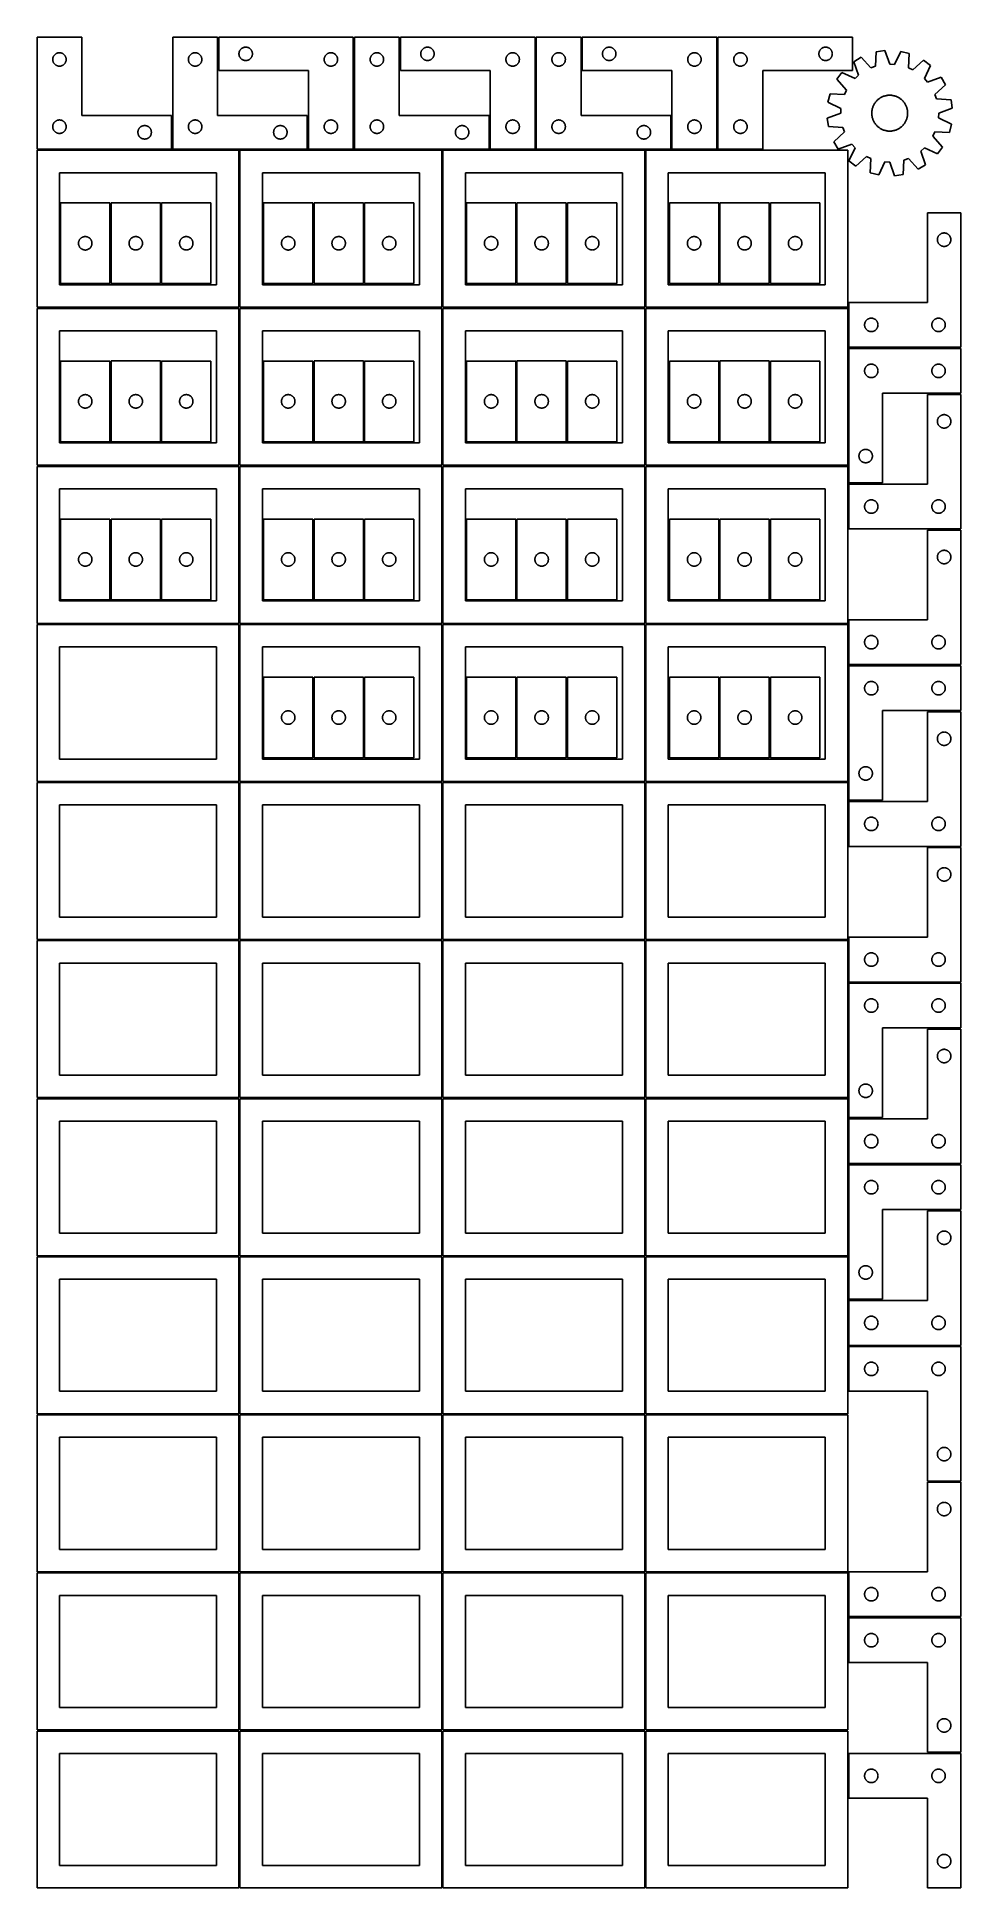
# Model space of a CAD drawing. Header units: millimetres. Extents: x 7 to 1243, y 7 to 2483.
import ezdxf

# ---------------------------------------------------------------- set-up
doc = ezdxf.new("R2010")
doc.units = ezdxf.units.MM
doc.layers.add('CUT', color=7, linetype='CONTINUOUS', true_color=0x000000)

msp = doc.modelspace()

# ---------------------------------------------------------------- linework, layer by layer
at = {"layer": 'CUT'}
for p, q in [((66.520965, 2483.251496), (6.520965, 2483.251496)), ((6.520965, 2483.251496), (6.520965, 2333.251496)), ((66.520965, 2378.251496), (66.520965, 2483.251496)), ((248.041961, 2483.251496), (188.041961, 2483.251496)), ((188.041961, 2483.251496), (188.041961, 2333.251496)), ((248.041961, 2378.251496), (248.041961, 2483.251496)), ((429.680752, 2483.2515), (249.680752, 2483.2515)), ((249.680752, 2483.2515), (249.680752, 2438.2515)), ((429.680752, 2333.2515), (429.680752, 2483.2515)), ((491.20169, 2483.251496), (431.20169, 2483.251496)), ((431.20169, 2483.251496), (431.20169, 2333.251496)), ((491.20169, 2378.251496), (491.20169, 2483.251496)), ((672.840542, 2483.2515), (492.840542, 2483.2515)), ((492.840542, 2483.2515), (492.840542, 2438.2515)), ((672.840542, 2333.2515), (672.840542, 2483.2515)), ((734.36151, 2483.251496), (674.36151, 2483.251496)), ((674.36151, 2483.251496), (674.36151, 2333.251496)), ((734.36151, 2378.251496), (734.36151, 2483.251496)), ((916.000301, 2483.2515), (736.000301, 2483.2515)), ((736.000301, 2483.2515), (736.000301, 2438.2515)), ((916.000301, 2333.2515), (916.000301, 2483.2515)), ((917.521299, 2483.251496), (1097.521299, 2483.251496)), ((917.521299, 2333.251496), (917.521299, 2483.251496)), ((1097.521299, 2483.251496), (1097.521299, 2438.251496)), ((27.520965, 2453.251496), (27.540234, 2453.840124)), ((27.540234, 2452.662868), (27.520965, 2453.251496)), ((27.540234, 2453.840124), (27.597961, 2454.426232)), ((27.597961, 2452.07676), (27.540234, 2452.662868)), ((27.597961, 2454.426232), (27.693897, 2455.007309)), ((27.693897, 2451.495683), (27.597961, 2452.07676)), ((27.693897, 2455.007309), (27.827632, 2455.580868)), ((27.827632, 2455.580868), (27.998593, 2456.144451)), ((27.998593, 2456.144451), (28.206049, 2456.695647)), ((28.206049, 2456.695647), (28.44911, 2457.232094)), ((28.44911, 2457.232094), (28.726736, 2457.751496)), ((28.726736, 2457.751496), (29.037738, 2458.251628)), ((29.037738, 2458.251628), (29.380785, 2458.730349)), ((29.380785, 2458.730349), (29.754406, 2459.185609)), ((29.754406, 2459.185609), (30.157004, 2459.615457)), ((30.157004, 2459.615457), (30.586852, 2460.018054)), ((30.586852, 2460.018054), (31.042112, 2460.391676)), ((31.042112, 2460.391676), (31.520833, 2460.734723)), ((31.520833, 2460.734723), (32.020965, 2461.045725)), ((32.020965, 2461.045725), (32.540366, 2461.323351)), ((32.540366, 2461.323351), (33.076814, 2461.566412)), ((33.076814, 2461.566412), (33.628009, 2461.773867)), ((33.628009, 2461.773867), (34.191593, 2461.944829)), ((34.191593, 2461.944829), (34.765152, 2462.078564)), ((34.765152, 2462.078564), (35.346229, 2462.1745)), ((35.346229, 2462.1745), (35.932336, 2462.232227)), ((35.932336, 2462.232227), (36.520965, 2462.251496)), ((36.520965, 2462.251496), (37.109593, 2462.232227)), ((37.109593, 2462.232227), (37.6957, 2462.1745)), ((37.6957, 2462.1745), (38.276778, 2462.078564)), ((38.276778, 2462.078564), (38.850336, 2461.944829)), ((38.850336, 2461.944829), (39.41392, 2461.773867)), ((39.41392, 2461.773867), (39.965116, 2461.566412)), ((39.965116, 2461.566412), (40.501563, 2461.323351)), ((40.501563, 2461.323351), (41.020965, 2461.045725)), ((41.020965, 2461.045725), (41.521097, 2460.734723)), ((41.521097, 2460.734723), (41.999817, 2460.391676)), ((41.999817, 2460.391676), (42.455077, 2460.018054)), ((42.455077, 2460.018054), (42.884926, 2459.615457)), ((42.884926, 2459.615457), (43.287523, 2459.185609)), ((43.287523, 2459.185609), (43.661145, 2458.730349)), ((43.661145, 2458.730349), (44.004191, 2458.251628)), ((44.004191, 2458.251628), (44.315193, 2457.751496)), ((44.315193, 2457.751496), (44.592819, 2457.232094)), ((44.592819, 2457.232094), (44.83588, 2456.695647)), ((44.83588, 2456.695647), (45.043336, 2456.144451)), ((45.043336, 2456.144451), (45.214297, 2455.580868)), ((45.214297, 2455.580868), (45.348032, 2455.007309)), ((45.348032, 2455.007309), (45.443968, 2454.426232)), ((45.443968, 2452.07676), (45.348032, 2451.495683)), ((45.443968, 2454.426232), (45.501695, 2453.840124)), ((45.501695, 2452.662868), (45.443968, 2452.07676)), ((45.501695, 2453.840124), (45.520965, 2453.251496)), ((45.520965, 2453.251496), (45.501695, 2452.662868)), ((209.041961, 2453.251496), (209.06123, 2453.840124)), ((209.06123, 2452.662868), (209.041961, 2453.251496)), ((209.06123, 2453.840124), (209.118957, 2454.426232)), ((209.118957, 2452.07676), (209.06123, 2452.662868)), ((209.118957, 2454.426232), (209.214893, 2455.007309)), ((209.214893, 2451.495683), (209.118957, 2452.07676)), ((209.214893, 2455.007309), (209.348628, 2455.580868)), ((209.348628, 2455.580868), (209.51959, 2456.144451)), ((209.51959, 2456.144451), (209.727045, 2456.695647)), ((209.727045, 2456.695647), (209.970106, 2457.232094)), ((209.970106, 2457.232094), (210.247732, 2457.751496)), ((210.247732, 2457.751496), (210.558734, 2458.251628)), ((210.558734, 2458.251628), (210.901781, 2458.730349)), ((210.901781, 2458.730349), (211.275402, 2459.185609)), ((211.275402, 2459.185609), (211.678, 2459.615457)), ((211.678, 2459.615457), (212.107848, 2460.018054)), ((212.107848, 2460.018054), (212.563108, 2460.391676)), ((212.563108, 2460.391676), (213.041829, 2460.734723)), ((213.041829, 2460.734723), (213.541961, 2461.045725)), ((213.541961, 2461.045725), (214.061363, 2461.323351)), ((214.061363, 2461.323351), (214.59781, 2461.566412)), ((214.59781, 2461.566412), (215.149006, 2461.773867)), ((215.149006, 2461.773867), (215.712589, 2461.944829)), ((215.712589, 2461.944829), (216.286148, 2462.078564)), ((216.286148, 2462.078564), (216.867225, 2462.1745)), ((216.867225, 2462.1745), (217.453333, 2462.232227)), ((217.453333, 2462.232227), (218.041961, 2462.251496)), ((218.041961, 2462.251496), (218.630589, 2462.232227)), ((218.630589, 2462.232227), (219.216696, 2462.1745)), ((219.216696, 2462.1745), (219.797774, 2462.078564)), ((219.797774, 2462.078564), (220.371332, 2461.944829)), ((220.371332, 2461.944829), (220.934916, 2461.773867)), ((220.934916, 2461.773867), (221.486112, 2461.566412)), ((221.486112, 2461.566412), (222.022559, 2461.323351)), ((222.022559, 2461.323351), (222.541961, 2461.045725)), ((222.541961, 2461.045725), (223.042093, 2460.734723)), ((223.042093, 2460.734723), (223.520814, 2460.391676)), ((223.520814, 2460.391676), (223.976073, 2460.018054)), ((223.976073, 2460.018054), (224.405922, 2459.615457)), ((224.405922, 2459.615457), (224.808519, 2459.185609)), ((224.808519, 2459.185609), (225.182141, 2458.730349)), ((225.182141, 2458.730349), (225.525187, 2458.251628)), ((225.525187, 2458.251628), (225.836189, 2457.751496)), ((225.836189, 2457.751496), (226.113815, 2457.232094)), ((226.113815, 2457.232094), (226.356877, 2456.695647)), ((226.356877, 2456.695647), (226.564332, 2456.144451)), ((226.564332, 2456.144451), (226.735293, 2455.580868)), ((226.735293, 2455.580868), (226.869028, 2455.007309)), ((226.869028, 2455.007309), (226.964964, 2454.426232)), ((226.964964, 2452.07676), (226.869028, 2451.495683)), ((226.964964, 2454.426232), (227.022691, 2453.840124)), ((227.022691, 2452.662868), (226.964964, 2452.07676)), ((227.022691, 2453.840124), (227.041961, 2453.251496)), ((227.041961, 2453.251496), (227.022691, 2452.662868)), ((276.680752, 2460.7515), (276.700021, 2461.340128)), ((276.700021, 2460.162872), (276.680752, 2460.7515)), ((276.700021, 2461.340128), (276.757748, 2461.926235)), ((276.757748, 2459.576764), (276.700021, 2460.162872)), ((276.757748, 2461.926235), (276.853684, 2462.507313)), ((276.853684, 2458.995687), (276.757748, 2459.576764)), ((276.853684, 2462.507313), (276.987419, 2463.080871)), ((276.987419, 2458.422128), (276.853684, 2458.995687)), ((276.987419, 2463.080871), (277.15838, 2463.644455)), ((277.15838, 2457.858545), (276.987419, 2458.422128)), ((277.15838, 2463.644455), (277.365836, 2464.195651)), ((277.365836, 2457.307349), (277.15838, 2457.858545)), ((277.365836, 2464.195651), (277.608897, 2464.732098)), ((277.608897, 2456.770902), (277.365836, 2457.307349)), ((277.608897, 2464.732098), (277.886523, 2465.2515)), ((277.886523, 2456.2515), (277.608897, 2456.770902)), ((277.886523, 2465.2515), (278.197525, 2465.751632)), ((278.197525, 2455.751368), (277.886523, 2456.2515)), ((278.197525, 2465.751632), (278.540572, 2466.230353)), ((278.540572, 2455.272647), (278.197525, 2455.751368)), ((278.540572, 2466.230353), (278.914193, 2466.685612)), ((278.914193, 2454.817387), (278.540572, 2455.272647)), ((278.914193, 2466.685612), (279.316791, 2467.115461)), ((279.316791, 2454.387539), (278.914193, 2454.817387)), ((279.316791, 2467.115461), (279.746639, 2467.518058)), ((279.746639, 2453.984941), (279.316791, 2454.387539)), ((279.746639, 2467.518058), (280.201899, 2467.89168)), ((280.201899, 2453.61132), (279.746639, 2453.984941)), ((280.201899, 2467.89168), (280.680619, 2468.234726)), ((280.680619, 2453.268273), (280.201899, 2453.61132)), ((280.680619, 2468.234726), (281.180752, 2468.545728)), ((281.180752, 2452.957271), (280.680619, 2453.268273)), ((281.180752, 2468.545728), (281.700153, 2468.823354)), ((281.700153, 2452.679645), (281.180752, 2452.957271)), ((281.700153, 2468.823354), (282.236601, 2469.066416)), ((282.236601, 2452.436584), (281.700153, 2452.679645)), ((282.236601, 2469.066416), (282.787796, 2469.273871)), ((282.787796, 2452.229129), (282.236601, 2452.436584)), ((282.787796, 2469.273871), (283.35138, 2469.444832)), ((283.35138, 2452.058167), (282.787796, 2452.229129)), ((283.35138, 2469.444832), (283.924939, 2469.578567)), ((283.924939, 2451.924432), (283.35138, 2452.058167)), ((283.924939, 2469.578567), (284.506016, 2469.674504)), ((284.506016, 2469.674504), (285.092123, 2469.73223)), ((285.092123, 2469.73223), (285.680752, 2469.7515)), ((285.680752, 2469.7515), (286.26938, 2469.73223)), ((286.26938, 2469.73223), (286.855487, 2469.674504)), ((286.855487, 2469.674504), (287.436564, 2469.578567)), ((287.436564, 2469.578567), (288.010123, 2469.444832)), ((288.010123, 2452.058167), (287.436564, 2451.924432)), ((288.010123, 2469.444832), (288.573707, 2469.273871)), ((288.573707, 2452.229129), (288.010123, 2452.058167)), ((288.573707, 2469.273871), (289.124902, 2469.066416)), ((289.124902, 2452.436584), (288.573707, 2452.229129)), ((289.124902, 2469.066416), (289.66135, 2468.823354)), ((289.66135, 2452.679645), (289.124902, 2452.436584)), ((289.66135, 2468.823354), (290.180752, 2468.545728)), ((290.180752, 2452.957271), (289.66135, 2452.679645)), ((290.180752, 2468.545728), (290.680884, 2468.234726)), ((290.680884, 2453.268273), (290.180752, 2452.957271)), ((290.680884, 2468.234726), (291.159604, 2467.89168)), ((291.159604, 2453.61132), (290.680884, 2453.268273)), ((291.159604, 2467.89168), (291.614864, 2467.518058)), ((291.614864, 2453.984941), (291.159604, 2453.61132)), ((291.614864, 2467.518058), (292.044713, 2467.115461)), ((292.044713, 2454.387539), (291.614864, 2453.984941)), ((292.044713, 2467.115461), (292.44731, 2466.685612)), ((292.44731, 2454.817387), (292.044713, 2454.387539)), ((292.44731, 2466.685612), (292.820932, 2466.230353)), ((292.820932, 2455.272647), (292.44731, 2454.817387)), ((292.820932, 2466.230353), (293.163978, 2465.751632)), ((293.163978, 2455.751368), (292.820932, 2455.272647)), ((293.163978, 2465.751632), (293.47498, 2465.2515)), ((293.47498, 2456.2515), (293.163978, 2455.751368)), ((293.47498, 2465.2515), (293.752606, 2464.732098)), ((293.752606, 2456.770902), (293.47498, 2456.2515)), ((293.752606, 2464.732098), (293.995667, 2464.195651)), ((293.995667, 2457.307349), (293.752606, 2456.770902)), ((293.995667, 2464.195651), (294.203123, 2463.644455)), ((294.203123, 2457.858545), (293.995667, 2457.307349)), ((294.203123, 2463.644455), (294.374084, 2463.080871)), ((294.374084, 2458.422128), (294.203123, 2457.858545)), ((294.374084, 2463.080871), (294.507819, 2462.507313)), ((294.507819, 2458.995687), (294.374084, 2458.422128)), ((294.507819, 2462.507313), (294.603755, 2461.926235)), ((294.603755, 2459.576764), (294.507819, 2458.995687)), ((294.603755, 2461.926235), (294.661482, 2461.340128)), ((294.661482, 2460.162872), (294.603755, 2459.576764)), ((294.661482, 2461.340128), (294.680752, 2460.7515)), ((294.680752, 2460.7515), (294.661482, 2460.162872)), ((390.680752, 2453.2515), (390.700021, 2453.840128)), ((390.700021, 2452.662872), (390.680752, 2453.2515)), ((390.700021, 2453.840128), (390.757748, 2454.426235)), ((390.757748, 2452.076764), (390.700021, 2452.662872)), ((390.757748, 2454.426235), (390.853684, 2455.007313)), ((390.853684, 2451.495687), (390.757748, 2452.076764)), ((390.853684, 2455.007313), (390.987419, 2455.580871)), ((390.987419, 2455.580871), (391.15838, 2456.144455)), ((391.15838, 2456.144455), (391.365836, 2456.695651)), ((391.365836, 2456.695651), (391.608897, 2457.232098)), ((391.608897, 2457.232098), (391.886523, 2457.7515)), ((391.886523, 2457.7515), (392.197525, 2458.251632)), ((392.197525, 2458.251632), (392.540572, 2458.730353)), ((392.540572, 2458.730353), (392.914193, 2459.185612)), ((392.914193, 2459.185612), (393.316791, 2459.615461)), ((393.316791, 2459.615461), (393.746639, 2460.018058)), ((393.746639, 2460.018058), (394.201899, 2460.39168)), ((394.201899, 2460.39168), (394.680619, 2460.734726)), ((394.680619, 2460.734726), (395.180752, 2461.045728)), ((395.180752, 2461.045728), (395.700153, 2461.323354)), ((395.700153, 2461.323354), (396.236601, 2461.566416)), ((396.236601, 2461.566416), (396.787796, 2461.773871)), ((396.787796, 2461.773871), (397.35138, 2461.944832)), ((397.35138, 2461.944832), (397.924939, 2462.078567)), ((397.924939, 2462.078567), (398.506016, 2462.174504)), ((398.506016, 2462.174504), (399.092123, 2462.23223)), ((399.092123, 2462.23223), (399.680752, 2462.2515)), ((399.680752, 2462.2515), (400.26938, 2462.23223)), ((400.26938, 2462.23223), (400.855487, 2462.174504)), ((400.855487, 2462.174504), (401.436564, 2462.078567)), ((401.436564, 2462.078567), (402.010123, 2461.944832)), ((402.010123, 2461.944832), (402.573707, 2461.773871)), ((402.573707, 2461.773871), (403.124902, 2461.566416)), ((403.124902, 2461.566416), (403.66135, 2461.323354)), ((403.66135, 2461.323354), (404.180752, 2461.045728)), ((404.180752, 2461.045728), (404.680884, 2460.734726)), ((404.680884, 2460.734726), (405.159604, 2460.39168)), ((405.159604, 2460.39168), (405.614864, 2460.018058)), ((405.614864, 2460.018058), (406.044713, 2459.615461)), ((406.044713, 2459.615461), (406.44731, 2459.185612)), ((406.44731, 2459.185612), (406.820932, 2458.730353)), ((406.820932, 2458.730353), (407.163978, 2458.251632)), ((407.163978, 2458.251632), (407.47498, 2457.7515)), ((407.47498, 2457.7515), (407.752606, 2457.232098)), ((407.752606, 2457.232098), (407.995667, 2456.695651)), ((407.995667, 2456.695651), (408.203123, 2456.144455)), ((408.203123, 2456.144455), (408.374084, 2455.580871)), ((408.374084, 2455.580871), (408.507819, 2455.007313)), ((408.507819, 2455.007313), (408.603755, 2454.426235)), ((408.603755, 2452.076764), (408.507819, 2451.495687)), ((408.603755, 2454.426235), (408.661482, 2453.840128)), ((408.661482, 2452.662872), (408.603755, 2452.076764)), ((408.661482, 2453.840128), (408.680752, 2453.2515)), ((408.680752, 2453.2515), (408.661482, 2452.662872)), ((452.20169, 2453.251496), (452.220959, 2453.840124)), ((452.220959, 2452.662868), (452.20169, 2453.251496)), ((452.220959, 2453.840124), (452.278686, 2454.426232)), ((452.278686, 2452.07676), (452.220959, 2452.662868)), ((452.278686, 2454.426232), (452.374622, 2455.007309)), ((452.374622, 2451.495683), (452.278686, 2452.07676)), ((452.374622, 2455.007309), (452.508357, 2455.580868)), ((452.508357, 2455.580868), (452.679319, 2456.144451)), ((452.679319, 2456.144451), (452.886774, 2456.695647)), ((452.886774, 2456.695647), (453.129835, 2457.232094)), ((453.129835, 2457.232094), (453.407461, 2457.751496)), ((453.407461, 2457.751496), (453.718463, 2458.251628)), ((453.718463, 2458.251628), (454.06151, 2458.730349)), ((454.06151, 2458.730349), (454.435131, 2459.185609)), ((454.435131, 2459.185609), (454.837729, 2459.615457)), ((454.837729, 2459.615457), (455.267577, 2460.018054)), ((455.267577, 2460.018054), (455.722837, 2460.391676)), ((455.722837, 2460.391676), (456.201558, 2460.734723)), ((456.201558, 2460.734723), (456.70169, 2461.045725)), ((456.70169, 2461.045725), (457.221092, 2461.323351)), ((457.221092, 2461.323351), (457.757539, 2461.566412)), ((457.757539, 2461.566412), (458.308735, 2461.773867)), ((458.308735, 2461.773867), (458.872318, 2461.944829)), ((458.872318, 2461.944829), (459.445877, 2462.078564)), ((459.445877, 2462.078564), (460.026954, 2462.1745)), ((460.026954, 2462.1745), (460.613062, 2462.232227)), ((460.613062, 2462.232227), (461.20169, 2462.251496)), ((461.20169, 2462.251496), (461.790318, 2462.232227)), ((461.790318, 2462.232227), (462.376425, 2462.1745)), ((462.376425, 2462.1745), (462.957503, 2462.078564)), ((462.957503, 2462.078564), (463.531061, 2461.944829)), ((463.531061, 2461.944829), (464.094645, 2461.773867)), ((464.094645, 2461.773867), (464.645841, 2461.566412)), ((464.645841, 2461.566412), (465.182288, 2461.323351)), ((465.182288, 2461.323351), (465.70169, 2461.045725)), ((465.70169, 2461.045725), (466.201822, 2460.734723)), ((466.201822, 2460.734723), (466.680543, 2460.391676)), ((466.680543, 2460.391676), (467.135802, 2460.018054)), ((467.135802, 2460.018054), (467.565651, 2459.615457)), ((467.565651, 2459.615457), (467.968248, 2459.185609)), ((467.968248, 2459.185609), (468.34187, 2458.730349)), ((468.34187, 2458.730349), (468.684916, 2458.251628)), ((468.684916, 2458.251628), (468.995918, 2457.751496)), ((468.995918, 2457.751496), (469.273544, 2457.232094)), ((469.273544, 2457.232094), (469.516606, 2456.695647)), ((469.516606, 2456.695647), (469.724061, 2456.144451)), ((469.724061, 2456.144451), (469.895022, 2455.580868)), ((469.895022, 2455.580868), (470.028757, 2455.007309)), ((470.028757, 2455.007309), (470.124693, 2454.426232)), ((470.124693, 2452.07676), (470.028757, 2451.495683)), ((470.124693, 2454.426232), (470.18242, 2453.840124)), ((470.18242, 2452.662868), (470.124693, 2452.07676)), ((470.18242, 2453.840124), (470.20169, 2453.251496)), ((470.20169, 2453.251496), (470.18242, 2452.662868)), ((519.840542, 2460.7515), (519.859811, 2461.340128)), ((519.859811, 2460.162872), (519.840542, 2460.7515)), ((519.859811, 2461.340128), (519.917538, 2461.926235)), ((519.917538, 2459.576764), (519.859811, 2460.162872)), ((519.917538, 2461.926235), (520.013474, 2462.507313)), ((520.013474, 2458.995687), (519.917538, 2459.576764)), ((520.013474, 2462.507313), (520.147209, 2463.080871)), ((520.147209, 2458.422128), (520.013474, 2458.995687)), ((520.147209, 2463.080871), (520.31817, 2463.644455)), ((520.31817, 2457.858545), (520.147209, 2458.422128)), ((520.31817, 2463.644455), (520.525626, 2464.195651)), ((520.525626, 2457.307349), (520.31817, 2457.858545)), ((520.525626, 2464.195651), (520.768687, 2464.732098)), ((520.768687, 2456.770902), (520.525626, 2457.307349)), ((520.768687, 2464.732098), (521.046313, 2465.2515)), ((521.046313, 2456.2515), (520.768687, 2456.770902)), ((521.046313, 2465.2515), (521.357315, 2465.751632)), ((521.357315, 2455.751368), (521.046313, 2456.2515)), ((521.357315, 2465.751632), (521.700362, 2466.230353)), ((521.700362, 2455.272647), (521.357315, 2455.751368)), ((521.700362, 2466.230353), (522.073983, 2466.685612)), ((522.073983, 2454.817387), (521.700362, 2455.272647)), ((522.073983, 2466.685612), (522.476581, 2467.115461)), ((522.476581, 2454.387539), (522.073983, 2454.817387)), ((522.476581, 2467.115461), (522.906429, 2467.518058)), ((522.906429, 2453.984941), (522.476581, 2454.387539)), ((522.906429, 2467.518058), (523.361689, 2467.89168)), ((523.361689, 2453.61132), (522.906429, 2453.984941)), ((523.361689, 2467.89168), (523.84041, 2468.234726)), ((523.84041, 2453.268273), (523.361689, 2453.61132)), ((523.84041, 2468.234726), (524.340542, 2468.545728)), ((524.340542, 2452.957271), (523.84041, 2453.268273)), ((524.340542, 2468.545728), (524.859943, 2468.823354)), ((524.859943, 2452.679645), (524.340542, 2452.957271)), ((524.859943, 2468.823354), (525.396391, 2469.066416)), ((525.396391, 2452.436584), (524.859943, 2452.679645)), ((525.396391, 2469.066416), (525.947586, 2469.273871)), ((525.947586, 2452.229129), (525.396391, 2452.436584)), ((525.947586, 2469.273871), (526.51117, 2469.444832)), ((526.51117, 2452.058167), (525.947586, 2452.229129)), ((526.51117, 2469.444832), (527.084729, 2469.578567)), ((527.084729, 2451.924432), (526.51117, 2452.058167)), ((527.084729, 2469.578567), (527.665806, 2469.674504)), ((527.665806, 2469.674504), (528.251913, 2469.73223)), ((528.251913, 2469.73223), (528.840542, 2469.7515)), ((528.840542, 2469.7515), (529.42917, 2469.73223)), ((529.42917, 2469.73223), (530.015277, 2469.674504)), ((530.015277, 2469.674504), (530.596355, 2469.578567)), ((530.596355, 2469.578567), (531.169913, 2469.444832)), ((531.169913, 2452.058167), (530.596355, 2451.924432)), ((531.169913, 2469.444832), (531.733497, 2469.273871)), ((531.733497, 2452.229129), (531.169913, 2452.058167)), ((531.733497, 2469.273871), (532.284693, 2469.066416)), ((532.284693, 2452.436584), (531.733497, 2452.229129)), ((532.284693, 2469.066416), (532.82114, 2468.823354)), ((532.82114, 2452.679645), (532.284693, 2452.436584)), ((532.82114, 2468.823354), (533.340542, 2468.545728)), ((533.340542, 2452.957271), (532.82114, 2452.679645)), ((533.340542, 2468.545728), (533.840674, 2468.234726)), ((533.840674, 2453.268273), (533.340542, 2452.957271)), ((533.840674, 2468.234726), (534.319394, 2467.89168)), ((534.319394, 2453.61132), (533.840674, 2453.268273)), ((534.319394, 2467.89168), (534.774654, 2467.518058)), ((534.774654, 2453.984941), (534.319394, 2453.61132)), ((534.774654, 2467.518058), (535.204503, 2467.115461)), ((535.204503, 2454.387539), (534.774654, 2453.984941)), ((535.204503, 2467.115461), (535.6071, 2466.685612)), ((535.6071, 2454.817387), (535.204503, 2454.387539)), ((535.6071, 2466.685612), (535.980722, 2466.230353)), ((535.980722, 2455.272647), (535.6071, 2454.817387)), ((535.980722, 2466.230353), (536.323768, 2465.751632)), ((536.323768, 2455.751368), (535.980722, 2455.272647)), ((536.323768, 2465.751632), (536.63477, 2465.2515)), ((536.63477, 2456.2515), (536.323768, 2455.751368)), ((536.63477, 2465.2515), (536.912396, 2464.732098)), ((536.912396, 2456.770902), (536.63477, 2456.2515)), ((536.912396, 2464.732098), (537.155457, 2464.195651)), ((537.155457, 2457.307349), (536.912396, 2456.770902)), ((537.155457, 2464.195651), (537.362913, 2463.644455)), ((537.362913, 2457.858545), (537.155457, 2457.307349)), ((537.362913, 2463.644455), (537.533874, 2463.080871)), ((537.533874, 2458.422128), (537.362913, 2457.858545)), ((537.533874, 2463.080871), (537.667609, 2462.507313)), ((537.667609, 2458.995687), (537.533874, 2458.422128)), ((537.667609, 2462.507313), (537.763545, 2461.926235)), ((537.763545, 2459.576764), (537.667609, 2458.995687)), ((537.763545, 2461.926235), (537.821272, 2461.340128)), ((537.821272, 2460.162872), (537.763545, 2459.576764)), ((537.821272, 2461.340128), (537.840542, 2460.7515)), ((537.840542, 2460.7515), (537.821272, 2460.162872)), ((633.840542, 2453.2515), (633.859811, 2453.840128)), ((633.859811, 2452.662872), (633.840542, 2453.2515)), ((633.859811, 2453.840128), (633.917538, 2454.426235)), ((633.917538, 2452.076764), (633.859811, 2452.662872)), ((633.917538, 2454.426235), (634.013474, 2455.007313)), ((634.013474, 2451.495687), (633.917538, 2452.076764)), ((634.013474, 2455.007313), (634.147209, 2455.580871)), ((634.147209, 2455.580871), (634.31817, 2456.144455)), ((634.31817, 2456.144455), (634.525626, 2456.695651)), ((634.525626, 2456.695651), (634.768687, 2457.232098)), ((634.768687, 2457.232098), (635.046313, 2457.7515)), ((635.046313, 2457.7515), (635.357315, 2458.251632)), ((635.357315, 2458.251632), (635.700362, 2458.730353)), ((635.700362, 2458.730353), (636.073983, 2459.185612)), ((636.073983, 2459.185612), (636.476581, 2459.615461)), ((636.476581, 2459.615461), (636.906429, 2460.018058)), ((636.906429, 2460.018058), (637.361689, 2460.39168)), ((637.361689, 2460.39168), (637.84041, 2460.734726)), ((637.84041, 2460.734726), (638.340542, 2461.045728)), ((638.340542, 2461.045728), (638.859943, 2461.323354)), ((638.859943, 2461.323354), (639.396391, 2461.566416)), ((639.396391, 2461.566416), (639.947586, 2461.773871)), ((639.947586, 2461.773871), (640.51117, 2461.944832)), ((640.51117, 2461.944832), (641.084729, 2462.078567)), ((641.084729, 2462.078567), (641.665806, 2462.174504)), ((641.665806, 2462.174504), (642.251913, 2462.23223)), ((642.251913, 2462.23223), (642.840542, 2462.2515)), ((642.840542, 2462.2515), (643.42917, 2462.23223)), ((643.42917, 2462.23223), (644.015277, 2462.174504)), ((644.015277, 2462.174504), (644.596355, 2462.078567)), ((644.596355, 2462.078567), (645.169913, 2461.944832)), ((645.169913, 2461.944832), (645.733497, 2461.773871)), ((645.733497, 2461.773871), (646.284693, 2461.566416)), ((646.284693, 2461.566416), (646.82114, 2461.323354)), ((646.82114, 2461.323354), (647.340542, 2461.045728)), ((647.340542, 2461.045728), (647.840674, 2460.734726)), ((647.840674, 2460.734726), (648.319394, 2460.39168)), ((648.319394, 2460.39168), (648.774654, 2460.018058)), ((648.774654, 2460.018058), (649.204503, 2459.615461)), ((649.204503, 2459.615461), (649.6071, 2459.185612)), ((649.6071, 2459.185612), (649.980722, 2458.730353)), ((649.980722, 2458.730353), (650.323768, 2458.251632)), ((650.323768, 2458.251632), (650.63477, 2457.7515)), ((650.63477, 2457.7515), (650.912396, 2457.232098)), ((650.912396, 2457.232098), (651.155457, 2456.695651)), ((651.155457, 2456.695651), (651.362913, 2456.144455)), ((651.362913, 2456.144455), (651.533874, 2455.580871)), ((651.533874, 2455.580871), (651.667609, 2455.007313)), ((651.667609, 2455.007313), (651.763545, 2454.426235)), ((651.763545, 2452.076764), (651.667609, 2451.495687)), ((651.763545, 2454.426235), (651.821272, 2453.840128)), ((651.821272, 2452.662872), (651.763545, 2452.076764)), ((651.821272, 2453.840128), (651.840542, 2453.2515)), ((651.840542, 2453.2515), (651.821272, 2452.662872)), ((695.36151, 2453.251496), (695.38078, 2453.840124)), ((695.38078, 2452.662868), (695.36151, 2453.251496)), ((695.38078, 2453.840124), (695.438507, 2454.426232)), ((695.438507, 2452.07676), (695.38078, 2452.662868)), ((695.438507, 2454.426232), (695.534443, 2455.007309)), ((695.534443, 2451.495683), (695.438507, 2452.07676)), ((695.534443, 2455.007309), (695.668178, 2455.580868)), ((695.668178, 2455.580868), (695.839139, 2456.144451)), ((695.839139, 2456.144451), (696.046594, 2456.695647)), ((696.046594, 2456.695647), (696.289656, 2457.232094)), ((696.289656, 2457.232094), (696.567282, 2457.751496)), ((696.567282, 2457.751496), (696.878284, 2458.251628)), ((696.878284, 2458.251628), (697.22133, 2458.730349)), ((697.22133, 2458.730349), (697.594952, 2459.185609)), ((697.594952, 2459.185609), (697.997549, 2459.615457)), ((697.997549, 2459.615457), (698.427398, 2460.018054)), ((698.427398, 2460.018054), (698.882657, 2460.391676)), ((698.882657, 2460.391676), (699.361378, 2460.734723)), ((699.361378, 2460.734723), (699.86151, 2461.045725)), ((699.86151, 2461.045725), (700.380912, 2461.323351)), ((700.380912, 2461.323351), (700.917359, 2461.566412)), ((700.917359, 2461.566412), (701.468555, 2461.773867)), ((701.468555, 2461.773867), (702.032139, 2461.944829)), ((702.032139, 2461.944829), (702.605697, 2462.078564)), ((702.605697, 2462.078564), (703.186775, 2462.1745)), ((703.186775, 2462.1745), (703.772882, 2462.232227)), ((703.772882, 2462.232227), (704.36151, 2462.251496)), ((704.36151, 2462.251496), (704.950138, 2462.232227)), ((704.950138, 2462.232227), (705.536246, 2462.1745)), ((705.536246, 2462.1745), (706.117323, 2462.078564)), ((706.117323, 2462.078564), (706.690882, 2461.944829)), ((706.690882, 2461.944829), (707.254465, 2461.773867)), ((707.254465, 2461.773867), (707.805661, 2461.566412)), ((707.805661, 2461.566412), (708.342109, 2461.323351)), ((708.342109, 2461.323351), (708.86151, 2461.045725)), ((708.86151, 2461.045725), (709.361642, 2460.734723)), ((709.361642, 2460.734723), (709.840363, 2460.391676)), ((709.840363, 2460.391676), (710.295623, 2460.018054)), ((710.295623, 2460.018054), (710.725471, 2459.615457)), ((710.725471, 2459.615457), (711.128069, 2459.185609)), ((711.128069, 2459.185609), (711.50169, 2458.730349)), ((711.50169, 2458.730349), (711.844737, 2458.251628)), ((711.844737, 2458.251628), (712.155739, 2457.751496)), ((712.155739, 2457.751496), (712.433365, 2457.232094)), ((712.433365, 2457.232094), (712.676426, 2456.695647)), ((712.676426, 2456.695647), (712.883881, 2456.144451)), ((712.883881, 2456.144451), (713.054843, 2455.580868)), ((713.054843, 2455.580868), (713.188578, 2455.007309)), ((713.188578, 2455.007309), (713.284514, 2454.426232)), ((713.284514, 2452.07676), (713.188578, 2451.495683)), ((713.284514, 2454.426232), (713.342241, 2453.840124)), ((713.342241, 2452.662868), (713.284514, 2452.07676)), ((713.342241, 2453.840124), (713.36151, 2453.251496)), ((713.36151, 2453.251496), (713.342241, 2452.662868)), ((763.000301, 2460.7515), (763.019571, 2461.340128)), ((763.019571, 2460.162872), (763.000301, 2460.7515)), ((763.019571, 2461.340128), (763.077297, 2461.926235)), ((763.077297, 2459.576764), (763.019571, 2460.162872)), ((763.077297, 2461.926235), (763.173234, 2462.507313)), ((763.173234, 2458.995687), (763.077297, 2459.576764)), ((763.173234, 2462.507313), (763.306969, 2463.080871)), ((763.306969, 2458.422128), (763.173234, 2458.995687)), ((763.306969, 2463.080871), (763.47793, 2463.644455)), ((763.47793, 2457.858545), (763.306969, 2458.422128)), ((763.47793, 2463.644455), (763.685385, 2464.195651)), ((763.685385, 2457.307349), (763.47793, 2457.858545)), ((763.685385, 2464.195651), (763.928446, 2464.732098)), ((763.928446, 2456.770902), (763.685385, 2457.307349)), ((763.928446, 2464.732098), (764.206073, 2465.2515)), ((764.206073, 2456.2515), (763.928446, 2456.770902)), ((764.206073, 2465.2515), (764.517075, 2465.751632)), ((764.517075, 2455.751368), (764.206073, 2456.2515)), ((764.517075, 2465.751632), (764.860121, 2466.230353)), ((764.860121, 2455.272647), (764.517075, 2455.751368)), ((764.860121, 2466.230353), (765.233743, 2466.685612)), ((765.233743, 2454.817387), (764.860121, 2455.272647)), ((765.233743, 2466.685612), (765.63634, 2467.115461)), ((765.63634, 2454.387539), (765.233743, 2454.817387)), ((765.63634, 2467.115461), (766.066189, 2467.518058)), ((766.066189, 2453.984941), (765.63634, 2454.387539)), ((766.066189, 2467.518058), (766.521448, 2467.89168)), ((766.521448, 2453.61132), (766.066189, 2453.984941)), ((766.521448, 2467.89168), (767.000169, 2468.234726)), ((767.000169, 2453.268273), (766.521448, 2453.61132)), ((767.000169, 2468.234726), (767.500301, 2468.545728)), ((767.500301, 2452.957271), (767.000169, 2453.268273)), ((767.500301, 2468.545728), (768.019703, 2468.823354)), ((768.019703, 2452.679645), (767.500301, 2452.957271)), ((768.019703, 2468.823354), (768.55615, 2469.066416)), ((768.55615, 2452.436584), (768.019703, 2452.679645)), ((768.55615, 2469.066416), (769.107346, 2469.273871)), ((769.107346, 2452.229129), (768.55615, 2452.436584)), ((769.107346, 2469.273871), (769.67093, 2469.444832)), ((769.67093, 2452.058167), (769.107346, 2452.229129)), ((769.67093, 2469.444832), (770.244488, 2469.578567)), ((770.244488, 2451.924432), (769.67093, 2452.058167)), ((770.244488, 2469.578567), (770.825565, 2469.674504)), ((770.825565, 2469.674504), (771.411673, 2469.73223)), ((771.411673, 2469.73223), (772.000301, 2469.7515)), ((772.000301, 2469.7515), (772.588929, 2469.73223)), ((772.588929, 2469.73223), (773.175037, 2469.674504)), ((773.175037, 2469.674504), (773.756114, 2469.578567)), ((773.756114, 2469.578567), (774.329673, 2469.444832)), ((774.329673, 2452.058167), (773.756114, 2451.924432)), ((774.329673, 2469.444832), (774.893256, 2469.273871)), ((774.893256, 2452.229129), (774.329673, 2452.058167)), ((774.893256, 2469.273871), (775.444452, 2469.066416)), ((775.444452, 2452.436584), (774.893256, 2452.229129)), ((775.444452, 2469.066416), (775.980899, 2468.823354)), ((775.980899, 2452.679645), (775.444452, 2452.436584)), ((775.980899, 2468.823354), (776.500301, 2468.545728)), ((776.500301, 2452.957271), (775.980899, 2452.679645)), ((776.500301, 2468.545728), (777.000433, 2468.234726)), ((777.000433, 2453.268273), (776.500301, 2452.957271)), ((777.000433, 2468.234726), (777.479154, 2467.89168)), ((777.479154, 2453.61132), (777.000433, 2453.268273)), ((777.479154, 2467.89168), (777.934413, 2467.518058)), ((777.934413, 2453.984941), (777.479154, 2453.61132)), ((777.934413, 2467.518058), (778.364262, 2467.115461)), ((778.364262, 2454.387539), (777.934413, 2453.984941)), ((778.364262, 2467.115461), (778.766859, 2466.685612)), ((778.766859, 2454.817387), (778.364262, 2454.387539)), ((778.766859, 2466.685612), (779.140481, 2466.230353)), ((779.140481, 2455.272647), (778.766859, 2454.817387)), ((779.140481, 2466.230353), (779.483528, 2465.751632)), ((779.483528, 2455.751368), (779.140481, 2455.272647)), ((779.483528, 2465.751632), (779.79453, 2465.2515)), ((779.79453, 2456.2515), (779.483528, 2455.751368)), ((779.79453, 2465.2515), (780.072156, 2464.732098)), ((780.072156, 2456.770902), (779.79453, 2456.2515)), ((780.072156, 2464.732098), (780.315217, 2464.195651)), ((780.315217, 2457.307349), (780.072156, 2456.770902)), ((780.315217, 2464.195651), (780.522672, 2463.644455)), ((780.522672, 2457.858545), (780.315217, 2457.307349)), ((780.522672, 2463.644455), (780.693634, 2463.080871)), ((780.693634, 2458.422128), (780.522672, 2457.858545)), ((780.693634, 2463.080871), (780.827369, 2462.507313)), ((780.827369, 2458.995687), (780.693634, 2458.422128)), ((780.827369, 2462.507313), (780.923305, 2461.926235)), ((780.923305, 2459.576764), (780.827369, 2458.995687)), ((780.923305, 2461.926235), (780.981031, 2461.340128)), ((780.981031, 2460.162872), (780.923305, 2459.576764)), ((780.981031, 2461.340128), (781.000301, 2460.7515)), ((781.000301, 2460.7515), (780.981031, 2460.162872)), ((877.000301, 2453.2515), (877.019571, 2453.840128)), ((877.019571, 2452.662872), (877.000301, 2453.2515)), ((877.019571, 2453.840128), (877.077297, 2454.426235)), ((877.077297, 2452.076764), (877.019571, 2452.662872)), ((877.077297, 2454.426235), (877.173234, 2455.007313)), ((877.173234, 2451.495687), (877.077297, 2452.076764)), ((877.173234, 2455.007313), (877.306969, 2455.580871)), ((877.306969, 2455.580871), (877.47793, 2456.144455)), ((877.47793, 2456.144455), (877.685385, 2456.695651)), ((877.685385, 2456.695651), (877.928446, 2457.232098)), ((877.928446, 2457.232098), (878.206073, 2457.7515)), ((878.206073, 2457.7515), (878.517075, 2458.251632)), ((878.517075, 2458.251632), (878.860121, 2458.730353)), ((878.860121, 2458.730353), (879.233743, 2459.185612)), ((879.233743, 2459.185612), (879.63634, 2459.615461)), ((879.63634, 2459.615461), (880.066189, 2460.018058)), ((880.066189, 2460.018058), (880.521448, 2460.39168)), ((880.521448, 2460.39168), (881.000169, 2460.734726)), ((881.000169, 2460.734726), (881.500301, 2461.045728)), ((881.500301, 2461.045728), (882.019703, 2461.323354)), ((882.019703, 2461.323354), (882.55615, 2461.566416)), ((882.55615, 2461.566416), (883.107346, 2461.773871)), ((883.107346, 2461.773871), (883.67093, 2461.944832)), ((883.67093, 2461.944832), (884.244488, 2462.078567)), ((884.244488, 2462.078567), (884.825565, 2462.174504)), ((884.825565, 2462.174504), (885.411673, 2462.23223)), ((885.411673, 2462.23223), (886.000301, 2462.2515)), ((886.000301, 2462.2515), (886.588929, 2462.23223)), ((886.588929, 2462.23223), (887.175037, 2462.174504)), ((887.175037, 2462.174504), (887.756114, 2462.078567)), ((887.756114, 2462.078567), (888.329673, 2461.944832)), ((888.329673, 2461.944832), (888.893256, 2461.773871)), ((888.893256, 2461.773871), (889.444452, 2461.566416)), ((889.444452, 2461.566416), (889.980899, 2461.323354)), ((889.980899, 2461.323354), (890.500301, 2461.045728)), ((890.500301, 2461.045728), (891.000433, 2460.734726)), ((891.000433, 2460.734726), (891.479154, 2460.39168)), ((891.479154, 2460.39168), (891.934413, 2460.018058)), ((891.934413, 2460.018058), (892.364262, 2459.615461)), ((892.364262, 2459.615461), (892.766859, 2459.185612)), ((892.766859, 2459.185612), (893.140481, 2458.730353)), ((893.140481, 2458.730353), (893.483528, 2458.251632)), ((893.483528, 2458.251632), (893.79453, 2457.7515)), ((893.79453, 2457.7515), (894.072156, 2457.232098)), ((894.072156, 2457.232098), (894.315217, 2456.695651)), ((894.315217, 2456.695651), (894.522672, 2456.144455)), ((894.522672, 2456.144455), (894.693634, 2455.580871)), ((894.693634, 2455.580871), (894.827369, 2455.007313)), ((894.827369, 2455.007313), (894.923305, 2454.426235)), ((894.923305, 2452.076764), (894.827369, 2451.495687)), ((894.923305, 2454.426235), (894.981031, 2453.840128)), ((894.981031, 2452.662872), (894.923305, 2452.076764)), ((894.981031, 2453.840128), (895.000301, 2453.2515)), ((895.000301, 2453.2515), (894.981031, 2452.662872)), ((938.540569, 2453.840124), (938.521299, 2453.251496)), ((938.521299, 2453.251496), (938.540569, 2452.662868)), ((938.598295, 2454.426232), (938.540569, 2453.840124)), ((938.540569, 2452.662868), (938.598295, 2452.07676)), ((938.694231, 2455.007309), (938.598295, 2454.426232)), ((938.598295, 2452.07676), (938.694231, 2451.495683)), ((938.827967, 2455.580868), (938.694231, 2455.007309)), ((938.998928, 2456.144451), (938.827967, 2455.580868)), ((939.206383, 2456.695647), (938.998928, 2456.144451)), ((939.449444, 2457.232094), (939.206383, 2456.695647)), ((939.72707, 2457.751496), (939.449444, 2457.232094)), ((940.038072, 2458.251628), (939.72707, 2457.751496)), ((940.381119, 2458.730349), (940.038072, 2458.251628)), ((940.754741, 2459.185609), (940.381119, 2458.730349)), ((941.157338, 2459.615457), (940.754741, 2459.185609)), ((941.587187, 2460.018054), (941.157338, 2459.615457)), ((942.042446, 2460.391676), (941.587187, 2460.018054)), ((942.521167, 2460.734723), (942.042446, 2460.391676)), ((943.021299, 2461.045725), (942.521167, 2460.734723)), ((943.540701, 2461.323351), (943.021299, 2461.045725)), ((944.077148, 2461.566412), (943.540701, 2461.323351)), ((944.628344, 2461.773867), (944.077148, 2461.566412)), ((945.191928, 2461.944829), (944.628344, 2461.773867)), ((945.765486, 2462.078564), (945.191928, 2461.944829)), ((946.346563, 2462.1745), (945.765486, 2462.078564)), ((946.932671, 2462.232227), (946.346563, 2462.1745)), ((947.521299, 2462.251496), (946.932671, 2462.232227)), ((948.109927, 2462.232227), (947.521299, 2462.251496)), ((948.696035, 2462.1745), (948.109927, 2462.232227)), ((949.277112, 2462.078564), (948.696035, 2462.1745)), ((949.85067, 2461.944829), (949.277112, 2462.078564)), ((950.414254, 2461.773867), (949.85067, 2461.944829)), ((950.96545, 2461.566412), (950.414254, 2461.773867)), ((951.501897, 2461.323351), (950.96545, 2461.566412)), ((952.021299, 2461.045725), (951.501897, 2461.323351)), ((952.521431, 2460.734723), (952.021299, 2461.045725)), ((953.000152, 2460.391676), (952.521431, 2460.734723)), ((953.455411, 2460.018054), (953.000152, 2460.391676)), ((953.88526, 2459.615457), (953.455411, 2460.018054)), ((954.287857, 2459.185609), (953.88526, 2459.615457)), ((954.661479, 2458.730349), (954.287857, 2459.185609)), ((955.004526, 2458.251628), (954.661479, 2458.730349)), ((955.315528, 2457.751496), (955.004526, 2458.251628)), ((955.593154, 2457.232094), (955.315528, 2457.751496)), ((955.836215, 2456.695647), (955.593154, 2457.232094)), ((956.04367, 2456.144451), (955.836215, 2456.695647)), ((956.214631, 2455.580868), (956.04367, 2456.144451)), ((956.348367, 2455.007309), (956.214631, 2455.580868)), ((956.444303, 2454.426232), (956.348367, 2455.007309)), ((956.348367, 2451.495683), (956.444303, 2452.07676)), ((956.502029, 2453.840124), (956.444303, 2454.426232)), ((956.444303, 2452.07676), (956.502029, 2452.662868)), ((956.521299, 2453.251496), (956.502029, 2453.840124)), ((956.502029, 2452.662868), (956.521299, 2453.251496)), ((1052.540569, 2461.340124), (1052.521299, 2460.751496)), ((1052.521299, 2460.751496), (1052.540569, 2460.162868)), ((1052.598295, 2461.926232), (1052.540569, 2461.340124)), ((1052.540569, 2460.162868), (1052.598295, 2459.57676)), ((1052.694231, 2462.507309), (1052.598295, 2461.926232)), ((1052.598295, 2459.57676), (1052.694231, 2458.995683)), ((1052.827967, 2463.080868), (1052.694231, 2462.507309)), ((1052.694231, 2458.995683), (1052.827967, 2458.422125)), ((1052.998928, 2463.644451), (1052.827967, 2463.080868)), ((1052.827967, 2458.422125), (1052.998928, 2457.858541)), ((1053.206383, 2464.195647), (1052.998928, 2463.644451)), ((1052.998928, 2457.858541), (1053.206383, 2457.307345)), ((1053.449444, 2464.732094), (1053.206383, 2464.195647)), ((1053.206383, 2457.307345), (1053.449444, 2456.770898)), ((1053.72707, 2465.251496), (1053.449444, 2464.732094)), ((1053.449444, 2456.770898), (1053.72707, 2456.251496)), ((1054.038072, 2465.751628), (1053.72707, 2465.251496)), ((1053.72707, 2456.251496), (1054.038072, 2455.751364)), ((1054.381119, 2466.230349), (1054.038072, 2465.751628)), ((1054.038072, 2455.751364), (1054.381119, 2455.272643)), ((1054.754741, 2466.685609), (1054.381119, 2466.230349)), ((1054.381119, 2455.272643), (1054.754741, 2454.817384)), ((1055.157338, 2467.115457), (1054.754741, 2466.685609)), ((1054.754741, 2454.817384), (1055.157338, 2454.387535)), ((1055.587187, 2467.518054), (1055.157338, 2467.115457)), ((1055.157338, 2454.387535), (1055.587187, 2453.984938)), ((1056.042446, 2467.891676), (1055.587187, 2467.518054)), ((1055.587187, 2453.984938), (1056.042446, 2453.611316)), ((1056.521167, 2468.234723), (1056.042446, 2467.891676)), ((1056.042446, 2453.611316), (1056.521167, 2453.26827)), ((1057.021299, 2468.545725), (1056.521167, 2468.234723)), ((1056.521167, 2453.26827), (1057.021299, 2452.957268)), ((1057.540701, 2468.823351), (1057.021299, 2468.545725)), ((1057.021299, 2452.957268), (1057.540701, 2452.679642)), ((1058.077148, 2469.066412), (1057.540701, 2468.823351)), ((1057.540701, 2452.679642), (1058.077148, 2452.43658)), ((1058.628344, 2469.273867), (1058.077148, 2469.066412)), ((1058.077148, 2452.43658), (1058.628344, 2452.229125)), ((1059.191928, 2469.444829), (1058.628344, 2469.273867)), ((1058.628344, 2452.229125), (1059.191928, 2452.058164)), ((1059.765486, 2469.578564), (1059.191928, 2469.444829)), ((1059.191928, 2452.058164), (1059.765486, 2451.924429)), ((1060.346563, 2469.6745), (1059.765486, 2469.578564)), ((1060.932671, 2469.732227), (1060.346563, 2469.6745)), ((1061.521299, 2469.751496), (1060.932671, 2469.732227)), ((1062.109927, 2469.732227), (1061.521299, 2469.751496)), ((1062.696035, 2469.6745), (1062.109927, 2469.732227)), ((1063.277112, 2469.578564), (1062.696035, 2469.6745)), ((1063.85067, 2469.444829), (1063.277112, 2469.578564)), ((1063.277112, 2451.924429), (1063.85067, 2452.058164)), ((1064.414254, 2469.273867), (1063.85067, 2469.444829)), ((1063.85067, 2452.058164), (1064.414254, 2452.229125)), ((1064.96545, 2469.066412), (1064.414254, 2469.273867)), ((1064.414254, 2452.229125), (1064.96545, 2452.43658)), ((1065.501897, 2468.823351), (1064.96545, 2469.066412)), ((1064.96545, 2452.43658), (1065.501897, 2452.679642)), ((1066.021299, 2468.545725), (1065.501897, 2468.823351)), ((1065.501897, 2452.679642), (1066.021299, 2452.957268)), ((1066.521431, 2468.234723), (1066.021299, 2468.545725)), ((1066.021299, 2452.957268), (1066.521431, 2453.26827)), ((1067.000152, 2467.891676), (1066.521431, 2468.234723)), ((1066.521431, 2453.26827), (1067.000152, 2453.611316)), ((1067.455411, 2467.518054), (1067.000152, 2467.891676)), ((1067.000152, 2453.611316), (1067.455411, 2453.984938)), ((1067.88526, 2467.115457), (1067.455411, 2467.518054)), ((1067.455411, 2453.984938), (1067.88526, 2454.387535)), ((1068.287857, 2466.685609), (1067.88526, 2467.115457)), ((1067.88526, 2454.387535), (1068.287857, 2454.817384)), ((1068.661479, 2466.230349), (1068.287857, 2466.685609)), ((1068.287857, 2454.817384), (1068.661479, 2455.272643)), ((1069.004526, 2465.751628), (1068.661479, 2466.230349)), ((1068.661479, 2455.272643), (1069.004526, 2455.751364)), ((1069.315528, 2465.251496), (1069.004526, 2465.751628)), ((1069.004526, 2455.751364), (1069.315528, 2456.251496)), ((1069.593154, 2464.732094), (1069.315528, 2465.251496)), ((1069.315528, 2456.251496), (1069.593154, 2456.770898)), ((1069.836215, 2464.195647), (1069.593154, 2464.732094)), ((1069.593154, 2456.770898), (1069.836215, 2457.307345)), ((1070.04367, 2463.644451), (1069.836215, 2464.195647)), ((1069.836215, 2457.307345), (1070.04367, 2457.858541)), ((1070.214631, 2463.080868), (1070.04367, 2463.644451)), ((1070.04367, 2457.858541), (1070.214631, 2458.422125)), ((1070.348367, 2462.507309), (1070.214631, 2463.080868)), ((1070.214631, 2458.422125), (1070.348367, 2458.995683)), ((1070.444303, 2461.926232), (1070.348367, 2462.507309)), ((1070.348367, 2458.995683), (1070.444303, 2459.57676)), ((1070.502029, 2461.340124), (1070.444303, 2461.926232)), ((1070.444303, 2459.57676), (1070.502029, 2460.162868)), ((1070.521299, 2460.751496), (1070.502029, 2461.340124)), ((1070.502029, 2460.162868), (1070.521299, 2460.751496)), ((1109.140651, 2456.195853), (1099.245665, 2450.265026)), ((1122.202436, 2441.883893), (1109.140651, 2456.195853)), ((1129.273884, 2463.39964), (1128.256402, 2444.050037)), ((1140.685289, 2465.092363), (1129.273884, 2463.39964)), ((1147.275854, 2446.871307), (1140.685289, 2465.092363)), ((1162.042741, 2464.043139), (1153.697937, 2446.555811)), ((1173.233281, 2461.240056), (1162.042741, 2464.043139)), ((1172.349273, 2441.883895), (1173.233281, 2461.240056)), ((1192.563473, 2452.097557), (1178.161768, 2439.13479)), ((1201.82949, 2445.225411), (1192.563473, 2452.097557)), ((27.827632, 2450.922125), (27.693897, 2451.495683)), ((27.998593, 2450.358541), (27.827632, 2450.922125)), ((28.206049, 2449.807345), (27.998593, 2450.358541)), ((28.44911, 2449.270898), (28.206049, 2449.807345)), ((28.726736, 2448.751496), (28.44911, 2449.270898)), ((29.037738, 2448.251364), (28.726736, 2448.751496)), ((29.380785, 2447.772643), (29.037738, 2448.251364)), ((29.754406, 2447.317384), (29.380785, 2447.772643)), ((30.157004, 2446.887535), (29.754406, 2447.317384)), ((30.586852, 2446.484938), (30.157004, 2446.887535)), ((31.042112, 2446.111316), (30.586852, 2446.484938)), ((31.520833, 2445.76827), (31.042112, 2446.111316)), ((32.020965, 2445.457268), (31.520833, 2445.76827)), ((32.540366, 2445.179642), (32.020965, 2445.457268)), ((33.076814, 2444.93658), (32.540366, 2445.179642)), ((33.628009, 2444.729125), (33.076814, 2444.93658)), ((34.191593, 2444.558164), (33.628009, 2444.729125)), ((34.765152, 2444.424429), (34.191593, 2444.558164)), ((35.346229, 2444.328492), (34.765152, 2444.424429)), ((35.932336, 2444.270766), (35.346229, 2444.328492)), ((36.520965, 2444.251496), (35.932336, 2444.270766)), ((37.109593, 2444.270766), (36.520965, 2444.251496)), ((37.6957, 2444.328492), (37.109593, 2444.270766)), ((38.276778, 2444.424429), (37.6957, 2444.328492)), ((38.850336, 2444.558164), (38.276778, 2444.424429)), ((39.41392, 2444.729125), (38.850336, 2444.558164)), ((39.965116, 2444.93658), (39.41392, 2444.729125)), ((40.501563, 2445.179642), (39.965116, 2444.93658)), ((41.020965, 2445.457268), (40.501563, 2445.179642)), ((41.521097, 2445.76827), (41.020965, 2445.457268)), ((41.999817, 2446.111316), (41.521097, 2445.76827)), ((42.455077, 2446.484938), (41.999817, 2446.111316)), ((42.884926, 2446.887535), (42.455077, 2446.484938)), ((43.287523, 2447.317384), (42.884926, 2446.887535)), ((43.661145, 2447.772643), (43.287523, 2447.317384)), ((44.004191, 2448.251364), (43.661145, 2447.772643)), ((44.315193, 2448.751496), (44.004191, 2448.251364)), ((44.592819, 2449.270898), (44.315193, 2448.751496)), ((44.83588, 2449.807345), (44.592819, 2449.270898)), ((45.043336, 2450.358541), (44.83588, 2449.807345)), ((45.214297, 2450.922125), (45.043336, 2450.358541)), ((45.348032, 2451.495683), (45.214297, 2450.922125)), ((209.348628, 2450.922125), (209.214893, 2451.495683)), ((209.51959, 2450.358541), (209.348628, 2450.922125)), ((209.727045, 2449.807345), (209.51959, 2450.358541)), ((209.970106, 2449.270898), (209.727045, 2449.807345)), ((210.247732, 2448.751496), (209.970106, 2449.270898)), ((210.558734, 2448.251364), (210.247732, 2448.751496)), ((210.901781, 2447.772643), (210.558734, 2448.251364)), ((211.275402, 2447.317384), (210.901781, 2447.772643)), ((211.678, 2446.887535), (211.275402, 2447.317384)), ((212.107848, 2446.484938), (211.678, 2446.887535)), ((212.563108, 2446.111316), (212.107848, 2446.484938)), ((213.041829, 2445.76827), (212.563108, 2446.111316)), ((213.541961, 2445.457268), (213.041829, 2445.76827)), ((214.061363, 2445.179642), (213.541961, 2445.457268)), ((214.59781, 2444.93658), (214.061363, 2445.179642)), ((215.149006, 2444.729125), (214.59781, 2444.93658)), ((215.712589, 2444.558164), (215.149006, 2444.729125)), ((216.286148, 2444.424429), (215.712589, 2444.558164)), ((216.867225, 2444.328492), (216.286148, 2444.424429)), ((217.453333, 2444.270766), (216.867225, 2444.328492)), ((218.041961, 2444.251496), (217.453333, 2444.270766)), ((218.630589, 2444.270766), (218.041961, 2444.251496)), ((219.216696, 2444.328492), (218.630589, 2444.270766)), ((219.797774, 2444.424429), (219.216696, 2444.328492)), ((220.371332, 2444.558164), (219.797774, 2444.424429)), ((220.934916, 2444.729125), (220.371332, 2444.558164)), ((221.486112, 2444.93658), (220.934916, 2444.729125)), ((222.022559, 2445.179642), (221.486112, 2444.93658)), ((222.541961, 2445.457268), (222.022559, 2445.179642)), ((223.042093, 2445.76827), (222.541961, 2445.457268)), ((223.520814, 2446.111316), (223.042093, 2445.76827)), ((223.976073, 2446.484938), (223.520814, 2446.111316)), ((224.405922, 2446.887535), (223.976073, 2446.484938)), ((224.808519, 2447.317384), (224.405922, 2446.887535)), ((225.182141, 2447.772643), (224.808519, 2447.317384)), ((225.525187, 2448.251364), (225.182141, 2447.772643)), ((225.836189, 2448.751496), (225.525187, 2448.251364)), ((226.113815, 2449.270898), (225.836189, 2448.751496)), ((226.356877, 2449.807345), (226.113815, 2449.270898)), ((226.564332, 2450.358541), (226.356877, 2449.807345)), ((226.735293, 2450.922125), (226.564332, 2450.358541)), ((226.869028, 2451.495683), (226.735293, 2450.922125)), ((249.680752, 2438.2515), (369.680752, 2438.2515)), ((284.506016, 2451.828496), (283.924939, 2451.924432)), ((285.092123, 2451.770769), (284.506016, 2451.828496)), ((285.680752, 2451.7515), (285.092123, 2451.770769)), ((286.26938, 2451.770769), (285.680752, 2451.7515)), ((286.855487, 2451.828496), (286.26938, 2451.770769)), ((287.436564, 2451.924432), (286.855487, 2451.828496)), ((369.680752, 2438.2515), (369.680752, 2333.2515)), ((390.987419, 2450.922128), (390.853684, 2451.495687)), ((391.15838, 2450.358545), (390.987419, 2450.922128)), ((391.365836, 2449.807349), (391.15838, 2450.358545)), ((391.608897, 2449.270902), (391.365836, 2449.807349)), ((391.886523, 2448.7515), (391.608897, 2449.270902)), ((392.197525, 2448.251368), (391.886523, 2448.7515)), ((392.540572, 2447.772647), (392.197525, 2448.251368)), ((392.914193, 2447.317387), (392.540572, 2447.772647)), ((393.316791, 2446.887539), (392.914193, 2447.317387)), ((393.746639, 2446.484941), (393.316791, 2446.887539)), ((394.201899, 2446.11132), (393.746639, 2446.484941)), ((394.680619, 2445.768273), (394.201899, 2446.11132)), ((395.180752, 2445.457271), (394.680619, 2445.768273)), ((395.700153, 2445.179645), (395.180752, 2445.457271)), ((396.236601, 2444.936584), (395.700153, 2445.179645)), ((396.787796, 2444.729129), (396.236601, 2444.936584)), ((397.35138, 2444.558167), (396.787796, 2444.729129)), ((397.924939, 2444.424432), (397.35138, 2444.558167)), ((398.506016, 2444.328496), (397.924939, 2444.424432)), ((399.092123, 2444.270769), (398.506016, 2444.328496)), ((399.680752, 2444.2515), (399.092123, 2444.270769)), ((400.26938, 2444.270769), (399.680752, 2444.2515)), ((400.855487, 2444.328496), (400.26938, 2444.270769)), ((401.436564, 2444.424432), (400.855487, 2444.328496)), ((402.010123, 2444.558167), (401.436564, 2444.424432)), ((402.573707, 2444.729129), (402.010123, 2444.558167)), ((403.124902, 2444.936584), (402.573707, 2444.729129)), ((403.66135, 2445.179645), (403.124902, 2444.936584)), ((404.180752, 2445.457271), (403.66135, 2445.179645)), ((404.680884, 2445.768273), (404.180752, 2445.457271)), ((405.159604, 2446.11132), (404.680884, 2445.768273)), ((405.614864, 2446.484941), (405.159604, 2446.11132)), ((406.044713, 2446.887539), (405.614864, 2446.484941)), ((406.44731, 2447.317387), (406.044713, 2446.887539)), ((406.820932, 2447.772647), (406.44731, 2447.317387)), ((407.163978, 2448.251368), (406.820932, 2447.772647)), ((407.47498, 2448.7515), (407.163978, 2448.251368)), ((407.752606, 2449.270902), (407.47498, 2448.7515)), ((407.995667, 2449.807349), (407.752606, 2449.270902)), ((408.203123, 2450.358545), (407.995667, 2449.807349)), ((408.374084, 2450.922128), (408.203123, 2450.358545)), ((408.507819, 2451.495687), (408.374084, 2450.922128)), ((452.508357, 2450.922125), (452.374622, 2451.495683)), ((452.679319, 2450.358541), (452.508357, 2450.922125)), ((452.886774, 2449.807345), (452.679319, 2450.358541)), ((453.129835, 2449.270898), (452.886774, 2449.807345)), ((453.407461, 2448.751496), (453.129835, 2449.270898)), ((453.718463, 2448.251364), (453.407461, 2448.751496)), ((454.06151, 2447.772643), (453.718463, 2448.251364)), ((454.435131, 2447.317384), (454.06151, 2447.772643)), ((454.837729, 2446.887535), (454.435131, 2447.317384)), ((455.267577, 2446.484938), (454.837729, 2446.887535)), ((455.722837, 2446.111316), (455.267577, 2446.484938)), ((456.201558, 2445.76827), (455.722837, 2446.111316)), ((456.70169, 2445.457268), (456.201558, 2445.76827)), ((457.221092, 2445.179642), (456.70169, 2445.457268)), ((457.757539, 2444.93658), (457.221092, 2445.179642)), ((458.308735, 2444.729125), (457.757539, 2444.93658)), ((458.872318, 2444.558164), (458.308735, 2444.729125)), ((459.445877, 2444.424429), (458.872318, 2444.558164)), ((460.026954, 2444.328492), (459.445877, 2444.424429)), ((460.613062, 2444.270766), (460.026954, 2444.328492)), ((461.20169, 2444.251496), (460.613062, 2444.270766)), ((461.790318, 2444.270766), (461.20169, 2444.251496)), ((462.376425, 2444.328492), (461.790318, 2444.270766)), ((462.957503, 2444.424429), (462.376425, 2444.328492)), ((463.531061, 2444.558164), (462.957503, 2444.424429)), ((464.094645, 2444.729125), (463.531061, 2444.558164)), ((464.645841, 2444.93658), (464.094645, 2444.729125)), ((465.182288, 2445.179642), (464.645841, 2444.93658)), ((465.70169, 2445.457268), (465.182288, 2445.179642)), ((466.201822, 2445.76827), (465.70169, 2445.457268)), ((466.680543, 2446.111316), (466.201822, 2445.76827)), ((467.135802, 2446.484938), (466.680543, 2446.111316)), ((467.565651, 2446.887535), (467.135802, 2446.484938)), ((467.968248, 2447.317384), (467.565651, 2446.887535)), ((468.34187, 2447.772643), (467.968248, 2447.317384)), ((468.684916, 2448.251364), (468.34187, 2447.772643)), ((468.995918, 2448.751496), (468.684916, 2448.251364)), ((469.273544, 2449.270898), (468.995918, 2448.751496)), ((469.516606, 2449.807345), (469.273544, 2449.270898)), ((469.724061, 2450.358541), (469.516606, 2449.807345)), ((469.895022, 2450.922125), (469.724061, 2450.358541)), ((470.028757, 2451.495683), (469.895022, 2450.922125)), ((492.840542, 2438.2515), (612.840542, 2438.2515)), ((527.665806, 2451.828496), (527.084729, 2451.924432)), ((528.251913, 2451.770769), (527.665806, 2451.828496)), ((528.840542, 2451.7515), (528.251913, 2451.770769)), ((529.42917, 2451.770769), (528.840542, 2451.7515)), ((530.015277, 2451.828496), (529.42917, 2451.770769)), ((530.596355, 2451.924432), (530.015277, 2451.828496)), ((612.840542, 2438.2515), (612.840542, 2333.2515)), ((634.147209, 2450.922128), (634.013474, 2451.495687)), ((634.31817, 2450.358545), (634.147209, 2450.922128)), ((634.525626, 2449.807349), (634.31817, 2450.358545)), ((634.768687, 2449.270902), (634.525626, 2449.807349)), ((635.046313, 2448.7515), (634.768687, 2449.270902)), ((635.357315, 2448.251368), (635.046313, 2448.7515)), ((635.700362, 2447.772647), (635.357315, 2448.251368)), ((636.073983, 2447.317387), (635.700362, 2447.772647)), ((636.476581, 2446.887539), (636.073983, 2447.317387)), ((636.906429, 2446.484941), (636.476581, 2446.887539)), ((637.361689, 2446.11132), (636.906429, 2446.484941)), ((637.84041, 2445.768273), (637.361689, 2446.11132)), ((638.340542, 2445.457271), (637.84041, 2445.768273)), ((638.859943, 2445.179645), (638.340542, 2445.457271)), ((639.396391, 2444.936584), (638.859943, 2445.179645)), ((639.947586, 2444.729129), (639.396391, 2444.936584)), ((640.51117, 2444.558167), (639.947586, 2444.729129)), ((641.084729, 2444.424432), (640.51117, 2444.558167)), ((641.665806, 2444.328496), (641.084729, 2444.424432)), ((642.251913, 2444.270769), (641.665806, 2444.328496)), ((642.840542, 2444.2515), (642.251913, 2444.270769)), ((643.42917, 2444.270769), (642.840542, 2444.2515)), ((644.015277, 2444.328496), (643.42917, 2444.270769)), ((644.596355, 2444.424432), (644.015277, 2444.328496)), ((645.169913, 2444.558167), (644.596355, 2444.424432)), ((645.733497, 2444.729129), (645.169913, 2444.558167)), ((646.284693, 2444.936584), (645.733497, 2444.729129)), ((646.82114, 2445.179645), (646.284693, 2444.936584)), ((647.340542, 2445.457271), (646.82114, 2445.179645)), ((647.840674, 2445.768273), (647.340542, 2445.457271)), ((648.319394, 2446.11132), (647.840674, 2445.768273)), ((648.774654, 2446.484941), (648.319394, 2446.11132)), ((649.204503, 2446.887539), (648.774654, 2446.484941)), ((649.6071, 2447.317387), (649.204503, 2446.887539)), ((649.980722, 2447.772647), (649.6071, 2447.317387)), ((650.323768, 2448.251368), (649.980722, 2447.772647)), ((650.63477, 2448.7515), (650.323768, 2448.251368)), ((650.912396, 2449.270902), (650.63477, 2448.7515)), ((651.155457, 2449.807349), (650.912396, 2449.270902)), ((651.362913, 2450.358545), (651.155457, 2449.807349)), ((651.533874, 2450.922128), (651.362913, 2450.358545)), ((651.667609, 2451.495687), (651.533874, 2450.922128)), ((695.668178, 2450.922125), (695.534443, 2451.495683)), ((695.839139, 2450.358541), (695.668178, 2450.922125)), ((696.046594, 2449.807345), (695.839139, 2450.358541)), ((696.289656, 2449.270898), (696.046594, 2449.807345)), ((696.567282, 2448.751496), (696.289656, 2449.270898)), ((696.878284, 2448.251364), (696.567282, 2448.751496)), ((697.22133, 2447.772643), (696.878284, 2448.251364)), ((697.594952, 2447.317384), (697.22133, 2447.772643)), ((697.997549, 2446.887535), (697.594952, 2447.317384)), ((698.427398, 2446.484938), (697.997549, 2446.887535)), ((698.882657, 2446.111316), (698.427398, 2446.484938)), ((699.361378, 2445.76827), (698.882657, 2446.111316)), ((699.86151, 2445.457268), (699.361378, 2445.76827)), ((700.380912, 2445.179642), (699.86151, 2445.457268)), ((700.917359, 2444.93658), (700.380912, 2445.179642)), ((701.468555, 2444.729125), (700.917359, 2444.93658)), ((702.032139, 2444.558164), (701.468555, 2444.729125)), ((702.605697, 2444.424429), (702.032139, 2444.558164)), ((703.186775, 2444.328492), (702.605697, 2444.424429)), ((703.772882, 2444.270766), (703.186775, 2444.328492)), ((704.36151, 2444.251496), (703.772882, 2444.270766)), ((704.950138, 2444.270766), (704.36151, 2444.251496)), ((705.536246, 2444.328492), (704.950138, 2444.270766)), ((706.117323, 2444.424429), (705.536246, 2444.328492)), ((706.690882, 2444.558164), (706.117323, 2444.424429)), ((707.254465, 2444.729125), (706.690882, 2444.558164)), ((707.805661, 2444.93658), (707.254465, 2444.729125)), ((708.342109, 2445.179642), (707.805661, 2444.93658)), ((708.86151, 2445.457268), (708.342109, 2445.179642)), ((709.361642, 2445.76827), (708.86151, 2445.457268)), ((709.840363, 2446.111316), (709.361642, 2445.76827)), ((710.295623, 2446.484938), (709.840363, 2446.111316)), ((710.725471, 2446.887535), (710.295623, 2446.484938)), ((711.128069, 2447.317384), (710.725471, 2446.887535)), ((711.50169, 2447.772643), (711.128069, 2447.317384)), ((711.844737, 2448.251364), (711.50169, 2447.772643)), ((712.155739, 2448.751496), (711.844737, 2448.251364)), ((712.433365, 2449.270898), (712.155739, 2448.751496)), ((712.676426, 2449.807345), (712.433365, 2449.270898)), ((712.883881, 2450.358541), (712.676426, 2449.807345)), ((713.054843, 2450.922125), (712.883881, 2450.358541)), ((713.188578, 2451.495683), (713.054843, 2450.922125)), ((736.000301, 2438.2515), (856.000301, 2438.2515)), ((770.825565, 2451.828496), (770.244488, 2451.924432)), ((771.411673, 2451.770769), (770.825565, 2451.828496)), ((772.000301, 2451.7515), (771.411673, 2451.770769)), ((772.588929, 2451.770769), (772.000301, 2451.7515)), ((773.175037, 2451.828496), (772.588929, 2451.770769)), ((773.756114, 2451.924432), (773.175037, 2451.828496)), ((856.000301, 2438.2515), (856.000301, 2333.2515)), ((877.306969, 2450.922128), (877.173234, 2451.495687)), ((877.47793, 2450.358545), (877.306969, 2450.922128)), ((877.685385, 2449.807349), (877.47793, 2450.358545)), ((877.928446, 2449.270902), (877.685385, 2449.807349)), ((878.206073, 2448.7515), (877.928446, 2449.270902)), ((878.517075, 2448.251368), (878.206073, 2448.7515)), ((878.860121, 2447.772647), (878.517075, 2448.251368)), ((879.233743, 2447.317387), (878.860121, 2447.772647)), ((879.63634, 2446.887539), (879.233743, 2447.317387)), ((880.066189, 2446.484941), (879.63634, 2446.887539)), ((880.521448, 2446.11132), (880.066189, 2446.484941)), ((881.000169, 2445.768273), (880.521448, 2446.11132)), ((881.500301, 2445.457271), (881.000169, 2445.768273)), ((882.019703, 2445.179645), (881.500301, 2445.457271)), ((882.55615, 2444.936584), (882.019703, 2445.179645)), ((883.107346, 2444.729129), (882.55615, 2444.936584)), ((883.67093, 2444.558167), (883.107346, 2444.729129)), ((884.244488, 2444.424432), (883.67093, 2444.558167)), ((884.825565, 2444.328496), (884.244488, 2444.424432)), ((885.411673, 2444.270769), (884.825565, 2444.328496)), ((886.000301, 2444.2515), (885.411673, 2444.270769)), ((886.588929, 2444.270769), (886.000301, 2444.2515)), ((887.175037, 2444.328496), (886.588929, 2444.270769)), ((887.756114, 2444.424432), (887.175037, 2444.328496)), ((888.329673, 2444.558167), (887.756114, 2444.424432)), ((888.893256, 2444.729129), (888.329673, 2444.558167)), ((889.444452, 2444.936584), (888.893256, 2444.729129)), ((889.980899, 2445.179645), (889.444452, 2444.936584)), ((890.500301, 2445.457271), (889.980899, 2445.179645)), ((891.000433, 2445.768273), (890.500301, 2445.457271)), ((891.479154, 2446.11132), (891.000433, 2445.768273)), ((891.934413, 2446.484941), (891.479154, 2446.11132)), ((892.364262, 2446.887539), (891.934413, 2446.484941)), ((892.766859, 2447.317387), (892.364262, 2446.887539)), ((893.140481, 2447.772647), (892.766859, 2447.317387)), ((893.483528, 2448.251368), (893.140481, 2447.772647)), ((893.79453, 2448.7515), (893.483528, 2448.251368)), ((894.072156, 2449.270902), (893.79453, 2448.7515)), ((894.315217, 2449.807349), (894.072156, 2449.270902)), ((894.522672, 2450.358545), (894.315217, 2449.807349)), ((894.693634, 2450.922128), (894.522672, 2450.358545)), ((894.827369, 2451.495687), (894.693634, 2450.922128)), ((938.694231, 2451.495683), (938.827967, 2450.922125)), ((938.827967, 2450.922125), (938.998928, 2450.358541)), ((938.998928, 2450.358541), (939.206383, 2449.807345)), ((939.206383, 2449.807345), (939.449444, 2449.270898)), ((939.449444, 2449.270898), (939.72707, 2448.751496)), ((939.72707, 2448.751496), (940.038072, 2448.251364)), ((940.038072, 2448.251364), (940.381119, 2447.772643)), ((940.381119, 2447.772643), (940.754741, 2447.317384)), ((940.754741, 2447.317384), (941.157338, 2446.887535)), ((941.157338, 2446.887535), (941.587187, 2446.484938)), ((941.587187, 2446.484938), (942.042446, 2446.111316)), ((942.042446, 2446.111316), (942.521167, 2445.76827)), ((942.521167, 2445.76827), (943.021299, 2445.457268)), ((943.021299, 2445.457268), (943.540701, 2445.179642)), ((943.540701, 2445.179642), (944.077148, 2444.93658)), ((944.077148, 2444.93658), (944.628344, 2444.729125)), ((944.628344, 2444.729125), (945.191928, 2444.558164)), ((945.191928, 2444.558164), (945.765486, 2444.424429)), ((945.765486, 2444.424429), (946.346563, 2444.328492)), ((946.346563, 2444.328492), (946.932671, 2444.270766)), ((946.932671, 2444.270766), (947.521299, 2444.251496)), ((947.521299, 2444.251496), (948.109927, 2444.270766)), ((948.109927, 2444.270766), (948.696035, 2444.328492)), ((948.696035, 2444.328492), (949.277112, 2444.424429)), ((949.277112, 2444.424429), (949.85067, 2444.558164)), ((949.85067, 2444.558164), (950.414254, 2444.729125)), ((950.414254, 2444.729125), (950.96545, 2444.93658)), ((950.96545, 2444.93658), (951.501897, 2445.179642)), ((951.501897, 2445.179642), (952.021299, 2445.457268)), ((952.021299, 2445.457268), (952.521431, 2445.76827)), ((952.521431, 2445.76827), (953.000152, 2446.111316)), ((953.000152, 2446.111316), (953.455411, 2446.484938)), ((953.455411, 2446.484938), (953.88526, 2446.887535)), ((953.88526, 2446.887535), (954.287857, 2447.317384)), ((954.287857, 2447.317384), (954.661479, 2447.772643)), ((954.661479, 2447.772643), (955.004526, 2448.251364)), ((955.004526, 2448.251364), (955.315528, 2448.751496)), ((955.315528, 2448.751496), (955.593154, 2449.270898)), ((955.593154, 2449.270898), (955.836215, 2449.807345)), ((955.836215, 2449.807345), (956.04367, 2450.358541)), ((956.04367, 2450.358541), (956.214631, 2450.922125)), ((956.214631, 2450.922125), (956.348367, 2451.495683)), ((1097.521299, 2438.251496), (977.521299, 2438.251496)), ((977.521299, 2438.251496), (977.521299, 2333.251496)), ((1059.765486, 2451.924429), (1060.346563, 2451.828492)), ((1060.346563, 2451.828492), (1060.932671, 2451.770766)), ((1060.932671, 2451.770766), (1061.521299, 2451.751496)), ((1061.521299, 2451.751496), (1062.109927, 2451.770766)), ((1062.109927, 2451.770766), (1062.696035, 2451.828492)), ((1062.696035, 2451.828492), (1063.277112, 2451.924429)), ((1083.401753, 2435.90494), (1076.529607, 2426.638923)), ((1100.946218, 2427.680941), (1083.401753, 2435.90494)), ((1099.245665, 2450.265026), (1105.710407, 2431.99895)), ((1105.710407, 2431.99895), (1100.946218, 2427.680941)), ((1128.256402, 2444.050037), (1122.202436, 2441.883893)), ((1153.697937, 2446.555811), (1147.275854, 2446.871307)), ((1178.161768, 2439.13479), (1172.349273, 2441.883895)), ((1193.605491, 2427.680945), (1201.82949, 2445.225411)), ((1197.9235, 2422.916757), (1193.605491, 2427.680945)), ((1216.189576, 2429.381499), (1197.9235, 2422.916757)), ((1222.120403, 2419.486512), (1216.189576, 2429.381499)), ((1067.387108, 2407.308731), (1064.584024, 2396.118191)), ((1086.743269, 2406.424723), (1067.387108, 2407.308731)), ((1076.529607, 2426.638923), (1089.492374, 2412.237219)), ((1089.492374, 2412.237219), (1086.743269, 2406.424723)), ((1135.559627, 2402.297189), (1136.42373, 2402.757646)), ((1136.42373, 2402.757646), (1137.305895, 2403.182474)), ((1137.305895, 2403.182474), (1138.204655, 2403.570967)), ((1138.204655, 2403.570967), (1139.118513, 2403.922477)), ((1139.118513, 2403.922477), (1140.045947, 2404.23642)), ((1140.045947, 2404.23642), (1140.985415, 2404.512273)), ((1140.985415, 2404.512273), (1141.935353, 2404.749577)), ((1141.935353, 2404.749577), (1142.89418, 2404.947936)), ((1142.89418, 2404.947936), (1143.8603, 2405.107021)), ((1143.8603, 2405.107021), (1144.832104, 2405.226568)), ((1144.832104, 2405.226568), (1145.807976, 2405.306376)), ((1145.807976, 2405.306376), (1146.786291, 2405.346313)), ((1146.786291, 2405.346313), (1147.765421, 2405.346313)), ((1147.765421, 2405.346313), (1148.743736, 2405.306376)), ((1148.743736, 2405.306376), (1149.719607, 2405.226568)), ((1149.719607, 2405.226568), (1150.691412, 2405.107022)), ((1150.691412, 2405.107022), (1151.657531, 2404.947937)), ((1151.657531, 2404.947937), (1152.616358, 2404.749577)), ((1152.616358, 2404.749577), (1153.566296, 2404.512274)), ((1153.566296, 2404.512274), (1154.505764, 2404.236421)), ((1154.505764, 2404.236421), (1155.433199, 2403.922478)), ((1155.433199, 2403.922478), (1156.347057, 2403.570968)), ((1156.347057, 2403.570968), (1157.245816, 2403.182475)), ((1157.245816, 2403.182475), (1158.127982, 2402.757647)), ((1158.127982, 2402.757647), (1158.992085, 2402.29719)), ((1207.808443, 2406.424728), (1222.120403, 2419.486512)), ((1209.974587, 2400.370762), (1207.808443, 2406.424728)), ((186.520965, 2378.251496), (66.520965, 2378.251496)), ((186.520965, 2333.251496), (186.520965, 2378.251496)), ((368.041961, 2378.251496), (248.041961, 2378.251496)), ((368.041961, 2333.251496), (368.041961, 2378.251496)), ((611.20169, 2378.251496), (491.20169, 2378.251496)), ((611.20169, 2333.251496), (611.20169, 2378.251496)), ((854.36151, 2378.251496), (734.36151, 2378.251496)), ((854.36151, 2333.251496), (854.36151, 2378.251496)), ((1081.755857, 2381.351304), (1063.534801, 2374.760739)), ((1064.584024, 2396.118191), (1082.071353, 2387.773387)), ((1082.071353, 2387.773387), (1081.755857, 2381.351304)), ((1123.275857, 2381.351306), (1123.29583, 2382.330232)), ((1123.29583, 2380.37238), (1123.275857, 2381.351306)), ((1123.29583, 2382.330232), (1123.355715, 2383.307529)), ((1123.355715, 2379.395083), (1123.29583, 2380.37238)), ((1123.355715, 2383.307529), (1123.455413, 2384.28157)), ((1123.455413, 2378.421042), (1123.355715, 2379.395083)), ((1123.455413, 2384.28157), (1123.594757, 2385.250733)), ((1123.594758, 2377.451879), (1123.455413, 2378.421042)), ((1123.594757, 2385.250733), (1123.773517, 2386.213407)), ((1123.773517, 2386.213407), (1123.991394, 2387.167988)), ((1123.991394, 2387.167988), (1124.248025, 2388.112887)), ((1124.248025, 2388.112887), (1124.542984, 2389.046533)), ((1124.542984, 2389.046533), (1124.87578, 2389.967371)), ((1124.87578, 2389.967371), (1125.245858, 2390.873868)), ((1125.245858, 2390.873868), (1125.652603, 2391.764516)), ((1125.652603, 2391.764516), (1126.095338, 2392.637832)), ((1126.095338, 2392.637832), (1126.573326, 2393.492363)), ((1126.573326, 2393.492363), (1127.085771, 2394.326686)), ((1127.085771, 2394.326686), (1127.631821, 2395.139413)), ((1127.631821, 2395.139413), (1128.210566, 2395.929191)), ((1128.210566, 2395.929191), (1128.821043, 2396.694705)), ((1128.821043, 2396.694705), (1129.462237, 2397.434682)), ((1129.462237, 2397.434682), (1130.13308, 2398.14789)), ((1130.13308, 2398.14789), (1130.832455, 2398.833141)), ((1130.832455, 2398.833141), (1131.559198, 2399.489296)), ((1131.559198, 2399.489296), (1132.312101, 2400.115262)), ((1132.312101, 2400.115262), (1133.089909, 2400.709997)), ((1133.089909, 2400.709997), (1133.891328, 2401.272511)), ((1133.891328, 2401.272511), (1134.715024, 2401.801869)), ((1134.715024, 2401.801869), (1135.559627, 2402.297189)), ((1158.992085, 2402.29719), (1159.836687, 2401.80187)), ((1159.836687, 2401.80187), (1160.660384, 2401.272513)), ((1160.660384, 2401.272513), (1161.461803, 2400.709998)), ((1161.461803, 2400.709998), (1162.239611, 2400.115263)), ((1162.239611, 2400.115263), (1162.992514, 2399.489297)), ((1162.992514, 2399.489297), (1163.719257, 2398.833143)), ((1163.719257, 2398.833143), (1164.418632, 2398.147891)), ((1164.418632, 2398.147891), (1165.089475, 2397.434684)), ((1165.089475, 2397.434684), (1165.730669, 2396.694707)), ((1165.730669, 2396.694707), (1166.341146, 2395.929192)), ((1166.341146, 2395.929192), (1166.919891, 2395.139414)), ((1166.919891, 2395.139414), (1167.465941, 2394.326688)), ((1167.465941, 2394.326688), (1167.978386, 2393.492364)), ((1167.978386, 2393.492364), (1168.456374, 2392.637834)), ((1168.456374, 2392.637834), (1168.899109, 2391.764518)), ((1168.899109, 2391.764518), (1169.305854, 2390.87387)), ((1169.305854, 2390.87387), (1169.675933, 2389.967373)), ((1169.675933, 2389.967373), (1170.008729, 2389.046535)), ((1170.008729, 2389.046535), (1170.303688, 2388.112889)), ((1170.303688, 2388.112889), (1170.560319, 2387.16799)), ((1170.560319, 2387.16799), (1170.778196, 2386.213409)), ((1170.778196, 2386.213409), (1170.956956, 2385.250735)), ((1170.956956, 2385.250735), (1171.096301, 2384.281572)), ((1171.096301, 2378.421044), (1170.956956, 2377.451881)), ((1171.096301, 2384.281572), (1171.195999, 2383.307531)), ((1171.195999, 2379.395085), (1171.096301, 2378.421044)), ((1171.195999, 2383.307531), (1171.255884, 2382.330234)), ((1171.255884, 2380.372382), (1171.195999, 2379.395085)), ((1171.255884, 2382.330234), (1171.275857, 2381.351308)), ((1171.275857, 2381.351308), (1171.255884, 2380.372382)), ((1229.32419, 2399.353279), (1209.974587, 2400.370762)), ((1212.48036, 2374.929227), (1212.795857, 2381.35131)), ((1212.795857, 2381.35131), (1231.016912, 2387.941875)), ((1231.016912, 2387.941875), (1229.32419, 2399.353279)), ((27.520965, 2363.251496), (27.540234, 2363.840124)), ((27.540234, 2362.662868), (27.520965, 2363.251496)), ((27.540234, 2363.840124), (27.597961, 2364.426232)), ((27.597961, 2362.07676), (27.540234, 2362.662868)), ((27.597961, 2364.426232), (27.693897, 2365.007309)), ((27.693897, 2361.495683), (27.597961, 2362.07676)), ((27.693897, 2365.007309), (27.827632, 2365.580868)), ((27.827632, 2360.922125), (27.693897, 2361.495683)), ((27.827632, 2365.580868), (27.998593, 2366.144451)), ((27.998593, 2360.358541), (27.827632, 2360.922125)), ((27.998593, 2366.144451), (28.206049, 2366.695647)), ((28.206049, 2359.807345), (27.998593, 2360.358541)), ((28.206049, 2366.695647), (28.44911, 2367.232094)), ((28.44911, 2359.270898), (28.206049, 2359.807345)), ((28.44911, 2367.232094), (28.726736, 2367.751496)), ((28.726736, 2358.751496), (28.44911, 2359.270898)), ((28.726736, 2367.751496), (29.037738, 2368.251628)), ((29.037738, 2358.251364), (28.726736, 2358.751496)), ((29.037738, 2368.251628), (29.380785, 2368.730349)), ((29.380785, 2357.772643), (29.037738, 2358.251364)), ((29.380785, 2368.730349), (29.754406, 2369.185609)), ((29.754406, 2357.317384), (29.380785, 2357.772643)), ((29.754406, 2369.185609), (30.157004, 2369.615457)), ((30.157004, 2356.887535), (29.754406, 2357.317384)), ((30.157004, 2369.615457), (30.586852, 2370.018054)), ((30.586852, 2356.484938), (30.157004, 2356.887535)), ((30.586852, 2370.018054), (31.042112, 2370.391676)), ((31.042112, 2356.111316), (30.586852, 2356.484938)), ((31.042112, 2370.391676), (31.520833, 2370.734723)), ((31.520833, 2355.76827), (31.042112, 2356.111316)), ((31.520833, 2370.734723), (32.020965, 2371.045725)), ((32.020965, 2355.457268), (31.520833, 2355.76827)), ((32.020965, 2371.045725), (32.540366, 2371.323351)), ((32.540366, 2355.179642), (32.020965, 2355.457268)), ((32.540366, 2371.323351), (33.076814, 2371.566412)), ((33.076814, 2354.93658), (32.540366, 2355.179642)), ((33.076814, 2371.566412), (33.628009, 2371.773867)), ((33.628009, 2354.729125), (33.076814, 2354.93658)), ((33.628009, 2371.773867), (34.191593, 2371.944829)), ((34.191593, 2354.558164), (33.628009, 2354.729125)), ((34.191593, 2371.944829), (34.765152, 2372.078564)), ((34.765152, 2354.424429), (34.191593, 2354.558164)), ((34.765152, 2372.078564), (35.346229, 2372.1745)), ((35.346229, 2354.328492), (34.765152, 2354.424429)), ((35.346229, 2372.1745), (35.932336, 2372.232227)), ((35.932336, 2354.270766), (35.346229, 2354.328492)), ((35.932336, 2372.232227), (36.520965, 2372.251496)), ((36.520965, 2354.251496), (35.932336, 2354.270766)), ((36.520965, 2372.251496), (37.109593, 2372.232227)), ((37.109593, 2354.270766), (36.520965, 2354.251496)), ((37.109593, 2372.232227), (37.6957, 2372.1745)), ((37.6957, 2354.328492), (37.109593, 2354.270766)), ((37.6957, 2372.1745), (38.276778, 2372.078564)), ((38.276778, 2354.424429), (37.6957, 2354.328492)), ((38.276778, 2372.078564), (38.850336, 2371.944829)), ((38.850336, 2354.558164), (38.276778, 2354.424429)), ((38.850336, 2371.944829), (39.41392, 2371.773867)), ((39.41392, 2354.729125), (38.850336, 2354.558164)), ((39.41392, 2371.773867), (39.965116, 2371.566412)), ((39.965116, 2354.93658), (39.41392, 2354.729125)), ((39.965116, 2371.566412), (40.501563, 2371.323351)), ((40.501563, 2355.179642), (39.965116, 2354.93658)), ((40.501563, 2371.323351), (41.020965, 2371.045725)), ((41.020965, 2355.457268), (40.501563, 2355.179642)), ((41.020965, 2371.045725), (41.521097, 2370.734723)), ((41.521097, 2355.76827), (41.020965, 2355.457268)), ((41.521097, 2370.734723), (41.999817, 2370.391676)), ((41.999817, 2356.111316), (41.521097, 2355.76827)), ((41.999817, 2370.391676), (42.455077, 2370.018054)), ((42.455077, 2356.484938), (41.999817, 2356.111316)), ((42.455077, 2370.018054), (42.884926, 2369.615457)), ((42.884926, 2356.887535), (42.455077, 2356.484938)), ((42.884926, 2369.615457), (43.287523, 2369.185609)), ((43.287523, 2357.317384), (42.884926, 2356.887535)), ((43.287523, 2369.185609), (43.661145, 2368.730349)), ((43.661145, 2357.772643), (43.287523, 2357.317384)), ((43.661145, 2368.730349), (44.004191, 2368.251628)), ((44.004191, 2358.251364), (43.661145, 2357.772643)), ((44.004191, 2368.251628), (44.315193, 2367.751496)), ((44.315193, 2358.751496), (44.004191, 2358.251364)), ((44.315193, 2367.751496), (44.592819, 2367.232094)), ((44.592819, 2359.270898), (44.315193, 2358.751496)), ((44.592819, 2367.232094), (44.83588, 2366.695647)), ((44.83588, 2359.807345), (44.592819, 2359.270898)), ((44.83588, 2366.695647), (45.043336, 2366.144451)), ((45.043336, 2360.358541), (44.83588, 2359.807345)), ((45.043336, 2366.144451), (45.214297, 2365.580868)), ((45.214297, 2360.922125), (45.043336, 2360.358541)), ((45.214297, 2365.580868), (45.348032, 2365.007309)), ((45.348032, 2361.495683), (45.214297, 2360.922125)), ((45.348032, 2365.007309), (45.443968, 2364.426232)), ((45.443968, 2362.07676), (45.348032, 2361.495683)), ((45.443968, 2364.426232), (45.501695, 2363.840124)), ((45.501695, 2362.662868), (45.443968, 2362.07676)), ((45.501695, 2363.840124), (45.520965, 2363.251496)), ((45.520965, 2363.251496), (45.501695, 2362.662868)), ((141.520965, 2355.751496), (141.540234, 2356.340124)), ((141.540234, 2355.162868), (141.520965, 2355.751496)), ((141.540234, 2356.340124), (141.597961, 2356.926232)), ((141.597961, 2354.57676), (141.540234, 2355.162868)), ((141.597961, 2356.926232), (141.693897, 2357.507309)), ((141.693897, 2353.995683), (141.597961, 2354.57676)), ((141.693897, 2357.507309), (141.827632, 2358.080868)), ((141.827632, 2353.422125), (141.693897, 2353.995683)), ((141.827632, 2358.080868), (141.998593, 2358.644451)), ((141.998593, 2352.858541), (141.827632, 2353.422125)), ((141.998593, 2358.644451), (142.206049, 2359.195647)), ((142.206049, 2359.195647), (142.44911, 2359.732094)), ((142.44911, 2359.732094), (142.726736, 2360.251496)), ((142.726736, 2360.251496), (143.037738, 2360.751628)), ((143.037738, 2360.751628), (143.380785, 2361.230349)), ((143.380785, 2361.230349), (143.754406, 2361.685609)), ((143.754406, 2361.685609), (144.157004, 2362.115457)), ((144.157004, 2362.115457), (144.586852, 2362.518054)), ((144.586852, 2362.518054), (145.042112, 2362.891676)), ((145.042112, 2362.891676), (145.520833, 2363.234723)), ((145.520833, 2363.234723), (146.020965, 2363.545725)), ((146.020965, 2363.545725), (146.540366, 2363.823351)), ((146.540366, 2363.823351), (147.076814, 2364.066412)), ((147.076814, 2364.066412), (147.628009, 2364.273867)), ((147.628009, 2364.273867), (148.191593, 2364.444829)), ((148.191593, 2364.444829), (148.765152, 2364.578564)), ((148.765152, 2364.578564), (149.346229, 2364.6745)), ((149.346229, 2364.6745), (149.932336, 2364.732227)), ((149.932336, 2364.732227), (150.520965, 2364.751496)), ((150.520965, 2364.751496), (151.109593, 2364.732227)), ((151.109593, 2364.732227), (151.6957, 2364.6745)), ((151.6957, 2364.6745), (152.276778, 2364.578564)), ((152.276778, 2364.578564), (152.850336, 2364.444829)), ((152.850336, 2364.444829), (153.41392, 2364.273867)), ((153.41392, 2364.273867), (153.965116, 2364.066412)), ((153.965116, 2364.066412), (154.501563, 2363.823351)), ((154.501563, 2363.823351), (155.020965, 2363.545725)), ((155.020965, 2363.545725), (155.521097, 2363.234723)), ((155.521097, 2363.234723), (155.999817, 2362.891676)), ((155.999817, 2362.891676), (156.455077, 2362.518054)), ((156.455077, 2362.518054), (156.884926, 2362.115457)), ((156.884926, 2362.115457), (157.287523, 2361.685609)), ((157.287523, 2361.685609), (157.661145, 2361.230349)), ((157.661145, 2361.230349), (158.004191, 2360.751628)), ((158.004191, 2360.751628), (158.315193, 2360.251496)), ((158.315193, 2360.251496), (158.592819, 2359.732094)), ((158.592819, 2359.732094), (158.83588, 2359.195647)), ((158.83588, 2359.195647), (159.043336, 2358.644451)), ((159.043336, 2358.644451), (159.214297, 2358.080868)), ((159.214297, 2353.422125), (159.043336, 2352.858541)), ((159.214297, 2358.080868), (159.348032, 2357.507309)), ((159.348032, 2353.995683), (159.214297, 2353.422125)), ((159.348032, 2357.507309), (159.443968, 2356.926232)), ((159.443968, 2354.57676), (159.348032, 2353.995683)), ((159.443968, 2356.926232), (159.501695, 2356.340124)), ((159.501695, 2355.162868), (159.443968, 2354.57676)), ((159.501695, 2356.340124), (159.520965, 2355.751496)), ((159.520965, 2355.751496), (159.501695, 2355.162868)), ((209.041961, 2363.251496), (209.06123, 2363.840124)), ((209.06123, 2362.662868), (209.041961, 2363.251496)), ((209.06123, 2363.840124), (209.118957, 2364.426232)), ((209.118957, 2362.07676), (209.06123, 2362.662868)), ((209.118957, 2364.426232), (209.214893, 2365.007309)), ((209.214893, 2361.495683), (209.118957, 2362.07676)), ((209.214893, 2365.007309), (209.348628, 2365.580868)), ((209.348628, 2360.922125), (209.214893, 2361.495683)), ((209.348628, 2365.580868), (209.51959, 2366.144451)), ((209.51959, 2360.358541), (209.348628, 2360.922125)), ((209.51959, 2366.144451), (209.727045, 2366.695647)), ((209.727045, 2359.807345), (209.51959, 2360.358541)), ((209.727045, 2366.695647), (209.970106, 2367.232094)), ((209.970106, 2359.270898), (209.727045, 2359.807345)), ((209.970106, 2367.232094), (210.247732, 2367.751496)), ((210.247732, 2358.751496), (209.970106, 2359.270898)), ((210.247732, 2367.751496), (210.558734, 2368.251628)), ((210.558734, 2358.251364), (210.247732, 2358.751496)), ((210.558734, 2368.251628), (210.901781, 2368.730349)), ((210.901781, 2357.772643), (210.558734, 2358.251364)), ((210.901781, 2368.730349), (211.275402, 2369.185609)), ((211.275402, 2357.317384), (210.901781, 2357.772643)), ((211.275402, 2369.185609), (211.678, 2369.615457)), ((211.678, 2356.887535), (211.275402, 2357.317384)), ((211.678, 2369.615457), (212.107848, 2370.018054)), ((212.107848, 2356.484938), (211.678, 2356.887535)), ((212.107848, 2370.018054), (212.563108, 2370.391676)), ((212.563108, 2356.111316), (212.107848, 2356.484938)), ((212.563108, 2370.391676), (213.041829, 2370.734723)), ((213.041829, 2355.76827), (212.563108, 2356.111316)), ((213.041829, 2370.734723), (213.541961, 2371.045725)), ((213.541961, 2355.457268), (213.041829, 2355.76827)), ((213.541961, 2371.045725), (214.061363, 2371.323351)), ((214.061363, 2355.179642), (213.541961, 2355.457268)), ((214.061363, 2371.323351), (214.59781, 2371.566412)), ((214.59781, 2354.93658), (214.061363, 2355.179642)), ((214.59781, 2371.566412), (215.149006, 2371.773867)), ((215.149006, 2354.729125), (214.59781, 2354.93658)), ((215.149006, 2371.773867), (215.712589, 2371.944829)), ((215.712589, 2354.558164), (215.149006, 2354.729125)), ((215.712589, 2371.944829), (216.286148, 2372.078564)), ((216.286148, 2354.424429), (215.712589, 2354.558164)), ((216.286148, 2372.078564), (216.867225, 2372.1745)), ((216.867225, 2354.328492), (216.286148, 2354.424429)), ((216.867225, 2372.1745), (217.453333, 2372.232227)), ((217.453333, 2354.270766), (216.867225, 2354.328492)), ((217.453333, 2372.232227), (218.041961, 2372.251496)), ((218.041961, 2354.251496), (217.453333, 2354.270766)), ((218.041961, 2372.251496), (218.630589, 2372.232227)), ((218.630589, 2354.270766), (218.041961, 2354.251496)), ((218.630589, 2372.232227), (219.216696, 2372.1745)), ((219.216696, 2354.328492), (218.630589, 2354.270766)), ((219.216696, 2372.1745), (219.797774, 2372.078564)), ((219.797774, 2354.424429), (219.216696, 2354.328492)), ((219.797774, 2372.078564), (220.371332, 2371.944829)), ((220.371332, 2354.558164), (219.797774, 2354.424429)), ((220.371332, 2371.944829), (220.934916, 2371.773867)), ((220.934916, 2354.729125), (220.371332, 2354.558164)), ((220.934916, 2371.773867), (221.486112, 2371.566412)), ((221.486112, 2354.93658), (220.934916, 2354.729125)), ((221.486112, 2371.566412), (222.022559, 2371.323351)), ((222.022559, 2355.179642), (221.486112, 2354.93658)), ((222.022559, 2371.323351), (222.541961, 2371.045725)), ((222.541961, 2355.457268), (222.022559, 2355.179642)), ((222.541961, 2371.045725), (223.042093, 2370.734723)), ((223.042093, 2355.76827), (222.541961, 2355.457268)), ((223.042093, 2370.734723), (223.520814, 2370.391676)), ((223.520814, 2356.111316), (223.042093, 2355.76827)), ((223.520814, 2370.391676), (223.976073, 2370.018054)), ((223.976073, 2356.484938), (223.520814, 2356.111316)), ((223.976073, 2370.018054), (224.405922, 2369.615457)), ((224.405922, 2356.887535), (223.976073, 2356.484938)), ((224.405922, 2369.615457), (224.808519, 2369.185609)), ((224.808519, 2357.317384), (224.405922, 2356.887535)), ((224.808519, 2369.185609), (225.182141, 2368.730349)), ((225.182141, 2357.772643), (224.808519, 2357.317384)), ((225.182141, 2368.730349), (225.525187, 2368.251628)), ((225.525187, 2358.251364), (225.182141, 2357.772643)), ((225.525187, 2368.251628), (225.836189, 2367.751496)), ((225.836189, 2358.751496), (225.525187, 2358.251364)), ((225.836189, 2367.751496), (226.113815, 2367.232094)), ((226.113815, 2359.270898), (225.836189, 2358.751496)), ((226.113815, 2367.232094), (226.356877, 2366.695647)), ((226.356877, 2359.807345), (226.113815, 2359.270898)), ((226.356877, 2366.695647), (226.564332, 2366.144451)), ((226.564332, 2360.358541), (226.356877, 2359.807345)), ((226.564332, 2366.144451), (226.735293, 2365.580868)), ((226.735293, 2360.922125), (226.564332, 2360.358541)), ((226.735293, 2365.580868), (226.869028, 2365.007309)), ((226.869028, 2361.495683), (226.735293, 2360.922125)), ((226.869028, 2365.007309), (226.964964, 2364.426232)), ((226.964964, 2362.07676), (226.869028, 2361.495683)), ((226.964964, 2364.426232), (227.022691, 2363.840124)), ((227.022691, 2362.662868), (226.964964, 2362.07676)), ((227.022691, 2363.840124), (227.041961, 2363.251496)), ((227.041961, 2363.251496), (227.022691, 2362.662868)), ((323.041961, 2355.751496), (323.06123, 2356.340124)), ((323.06123, 2355.162868), (323.041961, 2355.751496)), ((323.06123, 2356.340124), (323.118957, 2356.926232)), ((323.118957, 2354.57676), (323.06123, 2355.162868)), ((323.118957, 2356.926232), (323.214893, 2357.507309)), ((323.214893, 2353.995683), (323.118957, 2354.57676)), ((323.214893, 2357.507309), (323.348628, 2358.080868)), ((323.348628, 2353.422125), (323.214893, 2353.995683)), ((323.348628, 2358.080868), (323.51959, 2358.644451)), ((323.51959, 2352.858541), (323.348628, 2353.422125)), ((323.51959, 2358.644451), (323.727045, 2359.195647)), ((323.727045, 2359.195647), (323.970106, 2359.732094)), ((323.970106, 2359.732094), (324.247732, 2360.251496)), ((324.247732, 2360.251496), (324.558734, 2360.751628)), ((324.558734, 2360.751628), (324.901781, 2361.230349)), ((324.901781, 2361.230349), (325.275402, 2361.685609)), ((325.275402, 2361.685609), (325.678, 2362.115457)), ((325.678, 2362.115457), (326.107848, 2362.518054)), ((326.107848, 2362.518054), (326.563108, 2362.891676)), ((326.563108, 2362.891676), (327.041829, 2363.234723)), ((327.041829, 2363.234723), (327.541961, 2363.545725)), ((327.541961, 2363.545725), (328.061363, 2363.823351)), ((328.061363, 2363.823351), (328.59781, 2364.066412)), ((328.59781, 2364.066412), (329.149006, 2364.273867)), ((329.149006, 2364.273867), (329.712589, 2364.444829)), ((329.712589, 2364.444829), (330.286148, 2364.578564)), ((330.286148, 2364.578564), (330.867225, 2364.6745)), ((330.867225, 2364.6745), (331.453333, 2364.732227)), ((331.453333, 2364.732227), (332.041961, 2364.751496)), ((332.041961, 2364.751496), (332.630589, 2364.732227)), ((332.630589, 2364.732227), (333.216696, 2364.6745)), ((333.216696, 2364.6745), (333.797774, 2364.578564)), ((333.797774, 2364.578564), (334.371332, 2364.444829)), ((334.371332, 2364.444829), (334.934916, 2364.273867)), ((334.934916, 2364.273867), (335.486112, 2364.066412)), ((335.486112, 2364.066412), (336.022559, 2363.823351)), ((336.022559, 2363.823351), (336.541961, 2363.545725)), ((336.541961, 2363.545725), (337.042093, 2363.234723)), ((337.042093, 2363.234723), (337.520814, 2362.891676)), ((337.520814, 2362.891676), (337.976073, 2362.518054)), ((337.976073, 2362.518054), (338.405922, 2362.115457)), ((338.405922, 2362.115457), (338.808519, 2361.685609)), ((338.808519, 2361.685609), (339.182141, 2361.230349)), ((339.182141, 2361.230349), (339.525187, 2360.751628)), ((339.525187, 2360.751628), (339.836189, 2360.251496)), ((339.836189, 2360.251496), (340.113815, 2359.732094)), ((340.113815, 2359.732094), (340.356877, 2359.195647)), ((340.356877, 2359.195647), (340.564332, 2358.644451)), ((340.564332, 2358.644451), (340.735293, 2358.080868)), ((340.735293, 2353.422125), (340.564332, 2352.858541)), ((340.735293, 2358.080868), (340.869028, 2357.507309)), ((340.869028, 2353.995683), (340.735293, 2353.422125)), ((340.869028, 2357.507309), (340.964964, 2356.926232)), ((340.964964, 2354.57676), (340.869028, 2353.995683)), ((340.964964, 2356.926232), (341.022691, 2356.340124)), ((341.022691, 2355.162868), (340.964964, 2354.57676)), ((341.022691, 2356.340124), (341.041961, 2355.751496)), ((341.041961, 2355.751496), (341.022691, 2355.162868)), ((390.680752, 2363.2515), (390.700021, 2363.840128)), ((390.700021, 2362.662872), (390.680752, 2363.2515)), ((390.700021, 2363.840128), (390.757748, 2364.426235)), ((390.757748, 2362.076764), (390.700021, 2362.662872)), ((390.757748, 2364.426235), (390.853684, 2365.007313)), ((390.853684, 2361.495687), (390.757748, 2362.076764)), ((390.853684, 2365.007313), (390.987419, 2365.580871)), ((390.987419, 2360.922128), (390.853684, 2361.495687)), ((390.987419, 2365.580871), (391.15838, 2366.144455)), ((391.15838, 2360.358545), (390.987419, 2360.922128)), ((391.15838, 2366.144455), (391.365836, 2366.695651)), ((391.365836, 2359.807349), (391.15838, 2360.358545)), ((391.365836, 2366.695651), (391.608897, 2367.232098)), ((391.608897, 2359.270902), (391.365836, 2359.807349)), ((391.608897, 2367.232098), (391.886523, 2367.7515)), ((391.886523, 2358.7515), (391.608897, 2359.270902)), ((391.886523, 2367.7515), (392.197525, 2368.251632)), ((392.197525, 2358.251368), (391.886523, 2358.7515)), ((392.197525, 2368.251632), (392.540572, 2368.730353)), ((392.540572, 2357.772647), (392.197525, 2358.251368)), ((392.540572, 2368.730353), (392.914193, 2369.185612)), ((392.914193, 2357.317387), (392.540572, 2357.772647)), ((392.914193, 2369.185612), (393.316791, 2369.615461)), ((393.316791, 2356.887539), (392.914193, 2357.317387)), ((393.316791, 2369.615461), (393.746639, 2370.018058)), ((393.746639, 2356.484941), (393.316791, 2356.887539)), ((393.746639, 2370.018058), (394.201899, 2370.39168)), ((394.201899, 2356.11132), (393.746639, 2356.484941)), ((394.201899, 2370.39168), (394.680619, 2370.734726)), ((394.680619, 2355.768273), (394.201899, 2356.11132)), ((394.680619, 2370.734726), (395.180752, 2371.045728)), ((395.180752, 2355.457271), (394.680619, 2355.768273)), ((395.180752, 2371.045728), (395.700153, 2371.323354)), ((395.700153, 2355.179645), (395.180752, 2355.457271)), ((395.700153, 2371.323354), (396.236601, 2371.566416)), ((396.236601, 2354.936584), (395.700153, 2355.179645)), ((396.236601, 2371.566416), (396.787796, 2371.773871)), ((396.787796, 2354.729129), (396.236601, 2354.936584)), ((396.787796, 2371.773871), (397.35138, 2371.944832)), ((397.35138, 2354.558167), (396.787796, 2354.729129)), ((397.35138, 2371.944832), (397.924939, 2372.078567)), ((397.924939, 2354.424432), (397.35138, 2354.558167)), ((397.924939, 2372.078567), (398.506016, 2372.174504)), ((398.506016, 2354.328496), (397.924939, 2354.424432)), ((398.506016, 2372.174504), (399.092123, 2372.23223)), ((399.092123, 2354.270769), (398.506016, 2354.328496)), ((399.092123, 2372.23223), (399.680752, 2372.2515)), ((399.680752, 2354.2515), (399.092123, 2354.270769)), ((399.680752, 2372.2515), (400.26938, 2372.23223)), ((400.26938, 2354.270769), (399.680752, 2354.2515)), ((400.26938, 2372.23223), (400.855487, 2372.174504)), ((400.855487, 2354.328496), (400.26938, 2354.270769)), ((400.855487, 2372.174504), (401.436564, 2372.078567)), ((401.436564, 2354.424432), (400.855487, 2354.328496)), ((401.436564, 2372.078567), (402.010123, 2371.944832)), ((402.010123, 2354.558167), (401.436564, 2354.424432)), ((402.010123, 2371.944832), (402.573707, 2371.773871)), ((402.573707, 2354.729129), (402.010123, 2354.558167)), ((402.573707, 2371.773871), (403.124902, 2371.566416)), ((403.124902, 2354.936584), (402.573707, 2354.729129)), ((403.124902, 2371.566416), (403.66135, 2371.323354)), ((403.66135, 2355.179645), (403.124902, 2354.936584)), ((403.66135, 2371.323354), (404.180752, 2371.045728)), ((404.180752, 2355.457271), (403.66135, 2355.179645)), ((404.180752, 2371.045728), (404.680884, 2370.734726)), ((404.680884, 2355.768273), (404.180752, 2355.457271)), ((404.680884, 2370.734726), (405.159604, 2370.39168)), ((405.159604, 2356.11132), (404.680884, 2355.768273)), ((405.159604, 2370.39168), (405.614864, 2370.018058)), ((405.614864, 2356.484941), (405.159604, 2356.11132)), ((405.614864, 2370.018058), (406.044713, 2369.615461)), ((406.044713, 2356.887539), (405.614864, 2356.484941)), ((406.044713, 2369.615461), (406.44731, 2369.185612)), ((406.44731, 2357.317387), (406.044713, 2356.887539)), ((406.44731, 2369.185612), (406.820932, 2368.730353)), ((406.820932, 2357.772647), (406.44731, 2357.317387)), ((406.820932, 2368.730353), (407.163978, 2368.251632)), ((407.163978, 2358.251368), (406.820932, 2357.772647)), ((407.163978, 2368.251632), (407.47498, 2367.7515)), ((407.47498, 2358.7515), (407.163978, 2358.251368)), ((407.47498, 2367.7515), (407.752606, 2367.232098)), ((407.752606, 2359.270902), (407.47498, 2358.7515)), ((407.752606, 2367.232098), (407.995667, 2366.695651)), ((407.995667, 2359.807349), (407.752606, 2359.270902)), ((407.995667, 2366.695651), (408.203123, 2366.144455)), ((408.203123, 2360.358545), (407.995667, 2359.807349)), ((408.203123, 2366.144455), (408.374084, 2365.580871)), ((408.374084, 2360.922128), (408.203123, 2360.358545)), ((408.374084, 2365.580871), (408.507819, 2365.007313)), ((408.507819, 2361.495687), (408.374084, 2360.922128)), ((408.507819, 2365.007313), (408.603755, 2364.426235)), ((408.603755, 2362.076764), (408.507819, 2361.495687)), ((408.603755, 2364.426235), (408.661482, 2363.840128)), ((408.661482, 2362.662872), (408.603755, 2362.076764)), ((408.661482, 2363.840128), (408.680752, 2363.2515)), ((408.680752, 2363.2515), (408.661482, 2362.662872)), ((452.20169, 2363.251496), (452.220959, 2363.840124)), ((452.220959, 2362.662868), (452.20169, 2363.251496)), ((452.220959, 2363.840124), (452.278686, 2364.426232)), ((452.278686, 2362.07676), (452.220959, 2362.662868)), ((452.278686, 2364.426232), (452.374622, 2365.007309)), ((452.374622, 2361.495683), (452.278686, 2362.07676)), ((452.374622, 2365.007309), (452.508357, 2365.580868)), ((452.508357, 2360.922125), (452.374622, 2361.495683)), ((452.508357, 2365.580868), (452.679319, 2366.144451)), ((452.679319, 2360.358541), (452.508357, 2360.922125)), ((452.679319, 2366.144451), (452.886774, 2366.695647)), ((452.886774, 2359.807345), (452.679319, 2360.358541)), ((452.886774, 2366.695647), (453.129835, 2367.232094)), ((453.129835, 2359.270898), (452.886774, 2359.807345)), ((453.129835, 2367.232094), (453.407461, 2367.751496)), ((453.407461, 2358.751496), (453.129835, 2359.270898)), ((453.407461, 2367.751496), (453.718463, 2368.251628)), ((453.718463, 2358.251364), (453.407461, 2358.751496)), ((453.718463, 2368.251628), (454.06151, 2368.730349)), ((454.06151, 2357.772643), (453.718463, 2358.251364)), ((454.06151, 2368.730349), (454.435131, 2369.185609)), ((454.435131, 2357.317384), (454.06151, 2357.772643)), ((454.435131, 2369.185609), (454.837729, 2369.615457)), ((454.837729, 2356.887535), (454.435131, 2357.317384)), ((454.837729, 2369.615457), (455.267577, 2370.018054)), ((455.267577, 2356.484938), (454.837729, 2356.887535)), ((455.267577, 2370.018054), (455.722837, 2370.391676)), ((455.722837, 2356.111316), (455.267577, 2356.484938)), ((455.722837, 2370.391676), (456.201558, 2370.734723)), ((456.201558, 2355.76827), (455.722837, 2356.111316)), ((456.201558, 2370.734723), (456.70169, 2371.045725)), ((456.70169, 2355.457268), (456.201558, 2355.76827)), ((456.70169, 2371.045725), (457.221092, 2371.323351)), ((457.221092, 2355.179642), (456.70169, 2355.457268)), ((457.221092, 2371.323351), (457.757539, 2371.566412)), ((457.757539, 2354.93658), (457.221092, 2355.179642)), ((457.757539, 2371.566412), (458.308735, 2371.773867)), ((458.308735, 2354.729125), (457.757539, 2354.93658)), ((458.308735, 2371.773867), (458.872318, 2371.944829)), ((458.872318, 2354.558164), (458.308735, 2354.729125)), ((458.872318, 2371.944829), (459.445877, 2372.078564)), ((459.445877, 2354.424429), (458.872318, 2354.558164)), ((459.445877, 2372.078564), (460.026954, 2372.1745)), ((460.026954, 2354.328492), (459.445877, 2354.424429)), ((460.026954, 2372.1745), (460.613062, 2372.232227)), ((460.613062, 2354.270766), (460.026954, 2354.328492)), ((460.613062, 2372.232227), (461.20169, 2372.251496)), ((461.20169, 2354.251496), (460.613062, 2354.270766)), ((461.20169, 2372.251496), (461.790318, 2372.232227)), ((461.790318, 2354.270766), (461.20169, 2354.251496)), ((461.790318, 2372.232227), (462.376425, 2372.1745)), ((462.376425, 2354.328492), (461.790318, 2354.270766)), ((462.376425, 2372.1745), (462.957503, 2372.078564)), ((462.957503, 2354.424429), (462.376425, 2354.328492)), ((462.957503, 2372.078564), (463.531061, 2371.944829)), ((463.531061, 2354.558164), (462.957503, 2354.424429)), ((463.531061, 2371.944829), (464.094645, 2371.773867)), ((464.094645, 2354.729125), (463.531061, 2354.558164)), ((464.094645, 2371.773867), (464.645841, 2371.566412)), ((464.645841, 2354.93658), (464.094645, 2354.729125)), ((464.645841, 2371.566412), (465.182288, 2371.323351)), ((465.182288, 2355.179642), (464.645841, 2354.93658)), ((465.182288, 2371.323351), (465.70169, 2371.045725)), ((465.70169, 2355.457268), (465.182288, 2355.179642)), ((465.70169, 2371.045725), (466.201822, 2370.734723)), ((466.201822, 2355.76827), (465.70169, 2355.457268)), ((466.201822, 2370.734723), (466.680543, 2370.391676)), ((466.680543, 2356.111316), (466.201822, 2355.76827)), ((466.680543, 2370.391676), (467.135802, 2370.018054)), ((467.135802, 2356.484938), (466.680543, 2356.111316)), ((467.135802, 2370.018054), (467.565651, 2369.615457)), ((467.565651, 2356.887535), (467.135802, 2356.484938)), ((467.565651, 2369.615457), (467.968248, 2369.185609)), ((467.968248, 2357.317384), (467.565651, 2356.887535)), ((467.968248, 2369.185609), (468.34187, 2368.730349)), ((468.34187, 2357.772643), (467.968248, 2357.317384)), ((468.34187, 2368.730349), (468.684916, 2368.251628)), ((468.684916, 2358.251364), (468.34187, 2357.772643)), ((468.684916, 2368.251628), (468.995918, 2367.751496)), ((468.995918, 2358.751496), (468.684916, 2358.251364)), ((468.995918, 2367.751496), (469.273544, 2367.232094)), ((469.273544, 2359.270898), (468.995918, 2358.751496)), ((469.273544, 2367.232094), (469.516606, 2366.695647)), ((469.516606, 2359.807345), (469.273544, 2359.270898)), ((469.516606, 2366.695647), (469.724061, 2366.144451)), ((469.724061, 2360.358541), (469.516606, 2359.807345)), ((469.724061, 2366.144451), (469.895022, 2365.580868)), ((469.895022, 2360.922125), (469.724061, 2360.358541)), ((469.895022, 2365.580868), (470.028757, 2365.007309)), ((470.028757, 2361.495683), (469.895022, 2360.922125)), ((470.028757, 2365.007309), (470.124693, 2364.426232)), ((470.124693, 2362.07676), (470.028757, 2361.495683)), ((470.124693, 2364.426232), (470.18242, 2363.840124)), ((470.18242, 2362.662868), (470.124693, 2362.07676)), ((470.18242, 2363.840124), (470.20169, 2363.251496)), ((470.20169, 2363.251496), (470.18242, 2362.662868)), ((566.20169, 2355.751496), (566.220959, 2356.340124)), ((566.220959, 2355.162868), (566.20169, 2355.751496)), ((566.220959, 2356.340124), (566.278686, 2356.926232)), ((566.278686, 2354.57676), (566.220959, 2355.162868)), ((566.278686, 2356.926232), (566.374622, 2357.507309)), ((566.374622, 2353.995683), (566.278686, 2354.57676)), ((566.374622, 2357.507309), (566.508357, 2358.080868)), ((566.508357, 2353.422125), (566.374622, 2353.995683)), ((566.508357, 2358.080868), (566.679319, 2358.644451)), ((566.679319, 2352.858541), (566.508357, 2353.422125)), ((566.679319, 2358.644451), (566.886774, 2359.195647)), ((566.886774, 2359.195647), (567.129835, 2359.732094)), ((567.129835, 2359.732094), (567.407461, 2360.251496)), ((567.407461, 2360.251496), (567.718463, 2360.751628)), ((567.718463, 2360.751628), (568.06151, 2361.230349)), ((568.06151, 2361.230349), (568.435131, 2361.685609)), ((568.435131, 2361.685609), (568.837729, 2362.115457)), ((568.837729, 2362.115457), (569.267577, 2362.518054)), ((569.267577, 2362.518054), (569.722837, 2362.891676)), ((569.722837, 2362.891676), (570.201558, 2363.234723)), ((570.201558, 2363.234723), (570.70169, 2363.545725)), ((570.70169, 2363.545725), (571.221092, 2363.823351)), ((571.221092, 2363.823351), (571.757539, 2364.066412)), ((571.757539, 2364.066412), (572.308735, 2364.273867)), ((572.308735, 2364.273867), (572.872318, 2364.444829)), ((572.872318, 2364.444829), (573.445877, 2364.578564)), ((573.445877, 2364.578564), (574.026954, 2364.6745)), ((574.026954, 2364.6745), (574.613062, 2364.732227)), ((574.613062, 2364.732227), (575.20169, 2364.751496)), ((575.20169, 2364.751496), (575.790318, 2364.732227)), ((575.790318, 2364.732227), (576.376425, 2364.6745)), ((576.376425, 2364.6745), (576.957503, 2364.578564)), ((576.957503, 2364.578564), (577.531061, 2364.444829)), ((577.531061, 2364.444829), (578.094645, 2364.273867)), ((578.094645, 2364.273867), (578.645841, 2364.066412)), ((578.645841, 2364.066412), (579.182288, 2363.823351)), ((579.182288, 2363.823351), (579.70169, 2363.545725)), ((579.70169, 2363.545725), (580.201822, 2363.234723)), ((580.201822, 2363.234723), (580.680543, 2362.891676)), ((580.680543, 2362.891676), (581.135802, 2362.518054)), ((581.135802, 2362.518054), (581.565651, 2362.115457)), ((581.565651, 2362.115457), (581.968248, 2361.685609)), ((581.968248, 2361.685609), (582.34187, 2361.230349)), ((582.34187, 2361.230349), (582.684916, 2360.751628)), ((582.684916, 2360.751628), (582.995918, 2360.251496)), ((582.995918, 2360.251496), (583.273544, 2359.732094)), ((583.273544, 2359.732094), (583.516606, 2359.195647)), ((583.516606, 2359.195647), (583.724061, 2358.644451)), ((583.724061, 2358.644451), (583.895022, 2358.080868)), ((583.895022, 2353.422125), (583.724061, 2352.858541)), ((583.895022, 2358.080868), (584.028757, 2357.507309)), ((584.028757, 2353.995683), (583.895022, 2353.422125)), ((584.028757, 2357.507309), (584.124693, 2356.926232)), ((584.124693, 2354.57676), (584.028757, 2353.995683)), ((584.124693, 2356.926232), (584.18242, 2356.340124)), ((584.18242, 2355.162868), (584.124693, 2354.57676)), ((584.18242, 2356.340124), (584.20169, 2355.751496)), ((584.20169, 2355.751496), (584.18242, 2355.162868)), ((633.840542, 2363.2515), (633.859811, 2363.840128)), ((633.859811, 2362.662872), (633.840542, 2363.2515)), ((633.859811, 2363.840128), (633.917538, 2364.426235)), ((633.917538, 2362.076764), (633.859811, 2362.662872)), ((633.917538, 2364.426235), (634.013474, 2365.007313)), ((634.013474, 2361.495687), (633.917538, 2362.076764)), ((634.013474, 2365.007313), (634.147209, 2365.580871)), ((634.147209, 2360.922128), (634.013474, 2361.495687)), ((634.147209, 2365.580871), (634.31817, 2366.144455)), ((634.31817, 2360.358545), (634.147209, 2360.922128)), ((634.31817, 2366.144455), (634.525626, 2366.695651)), ((634.525626, 2359.807349), (634.31817, 2360.358545)), ((634.525626, 2366.695651), (634.768687, 2367.232098)), ((634.768687, 2359.270902), (634.525626, 2359.807349)), ((634.768687, 2367.232098), (635.046313, 2367.7515)), ((635.046313, 2358.7515), (634.768687, 2359.270902)), ((635.046313, 2367.7515), (635.357315, 2368.251632)), ((635.357315, 2358.251368), (635.046313, 2358.7515)), ((635.357315, 2368.251632), (635.700362, 2368.730353)), ((635.700362, 2357.772647), (635.357315, 2358.251368)), ((635.700362, 2368.730353), (636.073983, 2369.185612)), ((636.073983, 2357.317387), (635.700362, 2357.772647)), ((636.073983, 2369.185612), (636.476581, 2369.615461)), ((636.476581, 2356.887539), (636.073983, 2357.317387)), ((636.476581, 2369.615461), (636.906429, 2370.018058)), ((636.906429, 2356.484941), (636.476581, 2356.887539)), ((636.906429, 2370.018058), (637.361689, 2370.39168)), ((637.361689, 2356.11132), (636.906429, 2356.484941)), ((637.361689, 2370.39168), (637.84041, 2370.734726)), ((637.84041, 2355.768273), (637.361689, 2356.11132)), ((637.84041, 2370.734726), (638.340542, 2371.045728)), ((638.340542, 2355.457271), (637.84041, 2355.768273)), ((638.340542, 2371.045728), (638.859943, 2371.323354)), ((638.859943, 2355.179645), (638.340542, 2355.457271)), ((638.859943, 2371.323354), (639.396391, 2371.566416)), ((639.396391, 2354.936584), (638.859943, 2355.179645)), ((639.396391, 2371.566416), (639.947586, 2371.773871)), ((639.947586, 2354.729129), (639.396391, 2354.936584)), ((639.947586, 2371.773871), (640.51117, 2371.944832)), ((640.51117, 2354.558167), (639.947586, 2354.729129)), ((640.51117, 2371.944832), (641.084729, 2372.078567)), ((641.084729, 2354.424432), (640.51117, 2354.558167)), ((641.084729, 2372.078567), (641.665806, 2372.174504)), ((641.665806, 2354.328496), (641.084729, 2354.424432)), ((641.665806, 2372.174504), (642.251913, 2372.23223)), ((642.251913, 2354.270769), (641.665806, 2354.328496)), ((642.251913, 2372.23223), (642.840542, 2372.2515)), ((642.840542, 2354.2515), (642.251913, 2354.270769)), ((642.840542, 2372.2515), (643.42917, 2372.23223)), ((643.42917, 2354.270769), (642.840542, 2354.2515)), ((643.42917, 2372.23223), (644.015277, 2372.174504)), ((644.015277, 2354.328496), (643.42917, 2354.270769)), ((644.015277, 2372.174504), (644.596355, 2372.078567)), ((644.596355, 2354.424432), (644.015277, 2354.328496)), ((644.596355, 2372.078567), (645.169913, 2371.944832)), ((645.169913, 2354.558167), (644.596355, 2354.424432)), ((645.169913, 2371.944832), (645.733497, 2371.773871)), ((645.733497, 2354.729129), (645.169913, 2354.558167)), ((645.733497, 2371.773871), (646.284693, 2371.566416)), ((646.284693, 2354.936584), (645.733497, 2354.729129)), ((646.284693, 2371.566416), (646.82114, 2371.323354)), ((646.82114, 2355.179645), (646.284693, 2354.936584)), ((646.82114, 2371.323354), (647.340542, 2371.045728)), ((647.340542, 2355.457271), (646.82114, 2355.179645)), ((647.340542, 2371.045728), (647.840674, 2370.734726)), ((647.840674, 2355.768273), (647.340542, 2355.457271)), ((647.840674, 2370.734726), (648.319394, 2370.39168)), ((648.319394, 2356.11132), (647.840674, 2355.768273)), ((648.319394, 2370.39168), (648.774654, 2370.018058)), ((648.774654, 2356.484941), (648.319394, 2356.11132)), ((648.774654, 2370.018058), (649.204503, 2369.615461)), ((649.204503, 2356.887539), (648.774654, 2356.484941)), ((649.204503, 2369.615461), (649.6071, 2369.185612)), ((649.6071, 2357.317387), (649.204503, 2356.887539)), ((649.6071, 2369.185612), (649.980722, 2368.730353)), ((649.980722, 2357.772647), (649.6071, 2357.317387)), ((649.980722, 2368.730353), (650.323768, 2368.251632)), ((650.323768, 2358.251368), (649.980722, 2357.772647)), ((650.323768, 2368.251632), (650.63477, 2367.7515)), ((650.63477, 2358.7515), (650.323768, 2358.251368)), ((650.63477, 2367.7515), (650.912396, 2367.232098)), ((650.912396, 2359.270902), (650.63477, 2358.7515)), ((650.912396, 2367.232098), (651.155457, 2366.695651)), ((651.155457, 2359.807349), (650.912396, 2359.270902)), ((651.155457, 2366.695651), (651.362913, 2366.144455)), ((651.362913, 2360.358545), (651.155457, 2359.807349)), ((651.362913, 2366.144455), (651.533874, 2365.580871)), ((651.533874, 2360.922128), (651.362913, 2360.358545)), ((651.533874, 2365.580871), (651.667609, 2365.007313)), ((651.667609, 2361.495687), (651.533874, 2360.922128)), ((651.667609, 2365.007313), (651.763545, 2364.426235)), ((651.763545, 2362.076764), (651.667609, 2361.495687)), ((651.763545, 2364.426235), (651.821272, 2363.840128)), ((651.821272, 2362.662872), (651.763545, 2362.076764)), ((651.821272, 2363.840128), (651.840542, 2363.2515)), ((651.840542, 2363.2515), (651.821272, 2362.662872)), ((695.36151, 2363.251496), (695.38078, 2363.840124)), ((695.38078, 2362.662868), (695.36151, 2363.251496)), ((695.38078, 2363.840124), (695.438507, 2364.426232)), ((695.438507, 2362.07676), (695.38078, 2362.662868)), ((695.438507, 2364.426232), (695.534443, 2365.007309)), ((695.534443, 2361.495683), (695.438507, 2362.07676)), ((695.534443, 2365.007309), (695.668178, 2365.580868)), ((695.668178, 2360.922125), (695.534443, 2361.495683)), ((695.668178, 2365.580868), (695.839139, 2366.144451)), ((695.839139, 2360.358541), (695.668178, 2360.922125)), ((695.839139, 2366.144451), (696.046594, 2366.695647)), ((696.046594, 2359.807345), (695.839139, 2360.358541)), ((696.046594, 2366.695647), (696.289656, 2367.232094)), ((696.289656, 2359.270898), (696.046594, 2359.807345)), ((696.289656, 2367.232094), (696.567282, 2367.751496)), ((696.567282, 2358.751496), (696.289656, 2359.270898)), ((696.567282, 2367.751496), (696.878284, 2368.251628)), ((696.878284, 2358.251364), (696.567282, 2358.751496)), ((696.878284, 2368.251628), (697.22133, 2368.730349)), ((697.22133, 2357.772643), (696.878284, 2358.251364)), ((697.22133, 2368.730349), (697.594952, 2369.185609)), ((697.594952, 2357.317384), (697.22133, 2357.772643)), ((697.594952, 2369.185609), (697.997549, 2369.615457)), ((697.997549, 2356.887535), (697.594952, 2357.317384)), ((697.997549, 2369.615457), (698.427398, 2370.018054)), ((698.427398, 2356.484938), (697.997549, 2356.887535)), ((698.427398, 2370.018054), (698.882657, 2370.391676)), ((698.882657, 2356.111316), (698.427398, 2356.484938)), ((698.882657, 2370.391676), (699.361378, 2370.734723)), ((699.361378, 2355.76827), (698.882657, 2356.111316)), ((699.361378, 2370.734723), (699.86151, 2371.045725)), ((699.86151, 2355.457268), (699.361378, 2355.76827)), ((699.86151, 2371.045725), (700.380912, 2371.323351)), ((700.380912, 2355.179642), (699.86151, 2355.457268)), ((700.380912, 2371.323351), (700.917359, 2371.566412)), ((700.917359, 2354.93658), (700.380912, 2355.179642)), ((700.917359, 2371.566412), (701.468555, 2371.773867)), ((701.468555, 2354.729125), (700.917359, 2354.93658)), ((701.468555, 2371.773867), (702.032139, 2371.944829)), ((702.032139, 2354.558164), (701.468555, 2354.729125)), ((702.032139, 2371.944829), (702.605697, 2372.078564)), ((702.605697, 2354.424429), (702.032139, 2354.558164)), ((702.605697, 2372.078564), (703.186775, 2372.1745)), ((703.186775, 2354.328492), (702.605697, 2354.424429)), ((703.186775, 2372.1745), (703.772882, 2372.232227)), ((703.772882, 2354.270766), (703.186775, 2354.328492)), ((703.772882, 2372.232227), (704.36151, 2372.251496)), ((704.36151, 2354.251496), (703.772882, 2354.270766)), ((704.36151, 2372.251496), (704.950138, 2372.232227)), ((704.950138, 2354.270766), (704.36151, 2354.251496)), ((704.950138, 2372.232227), (705.536246, 2372.1745)), ((705.536246, 2354.328492), (704.950138, 2354.270766)), ((705.536246, 2372.1745), (706.117323, 2372.078564)), ((706.117323, 2354.424429), (705.536246, 2354.328492)), ((706.117323, 2372.078564), (706.690882, 2371.944829)), ((706.690882, 2354.558164), (706.117323, 2354.424429)), ((706.690882, 2371.944829), (707.254465, 2371.773867)), ((707.254465, 2354.729125), (706.690882, 2354.558164)), ((707.254465, 2371.773867), (707.805661, 2371.566412)), ((707.805661, 2354.93658), (707.254465, 2354.729125)), ((707.805661, 2371.566412), (708.342109, 2371.323351)), ((708.342109, 2355.179642), (707.805661, 2354.93658)), ((708.342109, 2371.323351), (708.86151, 2371.045725)), ((708.86151, 2355.457268), (708.342109, 2355.179642)), ((708.86151, 2371.045725), (709.361642, 2370.734723)), ((709.361642, 2355.76827), (708.86151, 2355.457268)), ((709.361642, 2370.734723), (709.840363, 2370.391676)), ((709.840363, 2356.111316), (709.361642, 2355.76827)), ((709.840363, 2370.391676), (710.295623, 2370.018054)), ((710.295623, 2356.484938), (709.840363, 2356.111316)), ((710.295623, 2370.018054), (710.725471, 2369.615457)), ((710.725471, 2356.887535), (710.295623, 2356.484938)), ((710.725471, 2369.615457), (711.128069, 2369.185609)), ((711.128069, 2357.317384), (710.725471, 2356.887535)), ((711.128069, 2369.185609), (711.50169, 2368.730349)), ((711.50169, 2357.772643), (711.128069, 2357.317384)), ((711.50169, 2368.730349), (711.844737, 2368.251628)), ((711.844737, 2358.251364), (711.50169, 2357.772643)), ((711.844737, 2368.251628), (712.155739, 2367.751496)), ((712.155739, 2358.751496), (711.844737, 2358.251364)), ((712.155739, 2367.751496), (712.433365, 2367.232094)), ((712.433365, 2359.270898), (712.155739, 2358.751496)), ((712.433365, 2367.232094), (712.676426, 2366.695647)), ((712.676426, 2359.807345), (712.433365, 2359.270898)), ((712.676426, 2366.695647), (712.883881, 2366.144451)), ((712.883881, 2360.358541), (712.676426, 2359.807345)), ((712.883881, 2366.144451), (713.054843, 2365.580868)), ((713.054843, 2360.922125), (712.883881, 2360.358541)), ((713.054843, 2365.580868), (713.188578, 2365.007309)), ((713.188578, 2361.495683), (713.054843, 2360.922125)), ((713.188578, 2365.007309), (713.284514, 2364.426232)), ((713.284514, 2362.07676), (713.188578, 2361.495683)), ((713.284514, 2364.426232), (713.342241, 2363.840124)), ((713.342241, 2362.662868), (713.284514, 2362.07676)), ((713.342241, 2363.840124), (713.36151, 2363.251496)), ((713.36151, 2363.251496), (713.342241, 2362.662868)), ((809.36151, 2355.751496), (809.38078, 2356.340124)), ((809.38078, 2355.162868), (809.36151, 2355.751496)), ((809.38078, 2356.340124), (809.438507, 2356.926232)), ((809.438507, 2354.57676), (809.38078, 2355.162868)), ((809.438507, 2356.926232), (809.534443, 2357.507309)), ((809.534443, 2353.995683), (809.438507, 2354.57676)), ((809.534443, 2357.507309), (809.668178, 2358.080868)), ((809.668178, 2353.422125), (809.534443, 2353.995683)), ((809.668178, 2358.080868), (809.839139, 2358.644451)), ((809.839139, 2352.858541), (809.668178, 2353.422125)), ((809.839139, 2358.644451), (810.046594, 2359.195647)), ((810.046594, 2359.195647), (810.289656, 2359.732094)), ((810.289656, 2359.732094), (810.567282, 2360.251496)), ((810.567282, 2360.251496), (810.878284, 2360.751628)), ((810.878284, 2360.751628), (811.22133, 2361.230349)), ((811.22133, 2361.230349), (811.594952, 2361.685609)), ((811.594952, 2361.685609), (811.997549, 2362.115457)), ((811.997549, 2362.115457), (812.427398, 2362.518054)), ((812.427398, 2362.518054), (812.882657, 2362.891676)), ((812.882657, 2362.891676), (813.361378, 2363.234723)), ((813.361378, 2363.234723), (813.86151, 2363.545725)), ((813.86151, 2363.545725), (814.380912, 2363.823351)), ((814.380912, 2363.823351), (814.917359, 2364.066412)), ((814.917359, 2364.066412), (815.468555, 2364.273867)), ((815.468555, 2364.273867), (816.032139, 2364.444829)), ((816.032139, 2364.444829), (816.605697, 2364.578564)), ((816.605697, 2364.578564), (817.186775, 2364.6745)), ((817.186775, 2364.6745), (817.772882, 2364.732227)), ((817.772882, 2364.732227), (818.36151, 2364.751496)), ((818.36151, 2364.751496), (818.950138, 2364.732227)), ((818.950138, 2364.732227), (819.536246, 2364.6745)), ((819.536246, 2364.6745), (820.117323, 2364.578564)), ((820.117323, 2364.578564), (820.690882, 2364.444829)), ((820.690882, 2364.444829), (821.254465, 2364.273867)), ((821.254465, 2364.273867), (821.805661, 2364.066412)), ((821.805661, 2364.066412), (822.342109, 2363.823351)), ((822.342109, 2363.823351), (822.86151, 2363.545725)), ((822.86151, 2363.545725), (823.361642, 2363.234723)), ((823.361642, 2363.234723), (823.840363, 2362.891676)), ((823.840363, 2362.891676), (824.295623, 2362.518054)), ((824.295623, 2362.518054), (824.725471, 2362.115457)), ((824.725471, 2362.115457), (825.128069, 2361.685609)), ((825.128069, 2361.685609), (825.50169, 2361.230349)), ((825.50169, 2361.230349), (825.844737, 2360.751628)), ((825.844737, 2360.751628), (826.155739, 2360.251496)), ((826.155739, 2360.251496), (826.433365, 2359.732094)), ((826.433365, 2359.732094), (826.676426, 2359.195647)), ((826.676426, 2359.195647), (826.883881, 2358.644451)), ((826.883881, 2358.644451), (827.054843, 2358.080868)), ((827.054843, 2353.422125), (826.883881, 2352.858541)), ((827.054843, 2358.080868), (827.188578, 2357.507309)), ((827.188578, 2353.995683), (827.054843, 2353.422125)), ((827.188578, 2357.507309), (827.284514, 2356.926232)), ((827.284514, 2354.57676), (827.188578, 2353.995683)), ((827.284514, 2356.926232), (827.342241, 2356.340124)), ((827.342241, 2355.162868), (827.284514, 2354.57676)), ((827.342241, 2356.340124), (827.36151, 2355.751496)), ((827.36151, 2355.751496), (827.342241, 2355.162868)), ((877.000301, 2363.2515), (877.019571, 2363.840128)), ((877.019571, 2362.662872), (877.000301, 2363.2515)), ((877.019571, 2363.840128), (877.077297, 2364.426235)), ((877.077297, 2362.076764), (877.019571, 2362.662872)), ((877.077297, 2364.426235), (877.173234, 2365.007313)), ((877.173234, 2361.495687), (877.077297, 2362.076764)), ((877.173234, 2365.007313), (877.306969, 2365.580871)), ((877.306969, 2360.922128), (877.173234, 2361.495687)), ((877.306969, 2365.580871), (877.47793, 2366.144455)), ((877.47793, 2360.358545), (877.306969, 2360.922128)), ((877.47793, 2366.144455), (877.685385, 2366.695651)), ((877.685385, 2359.807349), (877.47793, 2360.358545)), ((877.685385, 2366.695651), (877.928446, 2367.232098)), ((877.928446, 2359.270902), (877.685385, 2359.807349)), ((877.928446, 2367.232098), (878.206073, 2367.7515)), ((878.206073, 2358.7515), (877.928446, 2359.270902)), ((878.206073, 2367.7515), (878.517075, 2368.251632)), ((878.517075, 2358.251368), (878.206073, 2358.7515)), ((878.517075, 2368.251632), (878.860121, 2368.730353)), ((878.860121, 2357.772647), (878.517075, 2358.251368)), ((878.860121, 2368.730353), (879.233743, 2369.185612)), ((879.233743, 2357.317387), (878.860121, 2357.772647)), ((879.233743, 2369.185612), (879.63634, 2369.615461)), ((879.63634, 2356.887539), (879.233743, 2357.317387)), ((879.63634, 2369.615461), (880.066189, 2370.018058)), ((880.066189, 2356.484941), (879.63634, 2356.887539)), ((880.066189, 2370.018058), (880.521448, 2370.39168)), ((880.521448, 2356.11132), (880.066189, 2356.484941)), ((880.521448, 2370.39168), (881.000169, 2370.734726)), ((881.000169, 2355.768273), (880.521448, 2356.11132)), ((881.000169, 2370.734726), (881.500301, 2371.045728)), ((881.500301, 2355.457271), (881.000169, 2355.768273)), ((881.500301, 2371.045728), (882.019703, 2371.323354)), ((882.019703, 2355.179645), (881.500301, 2355.457271)), ((882.019703, 2371.323354), (882.55615, 2371.566416)), ((882.55615, 2354.936584), (882.019703, 2355.179645)), ((882.55615, 2371.566416), (883.107346, 2371.773871)), ((883.107346, 2354.729129), (882.55615, 2354.936584)), ((883.107346, 2371.773871), (883.67093, 2371.944832)), ((883.67093, 2354.558167), (883.107346, 2354.729129)), ((883.67093, 2371.944832), (884.244488, 2372.078567)), ((884.244488, 2354.424432), (883.67093, 2354.558167)), ((884.244488, 2372.078567), (884.825565, 2372.174504)), ((884.825565, 2354.328496), (884.244488, 2354.424432)), ((884.825565, 2372.174504), (885.411673, 2372.23223)), ((885.411673, 2354.270769), (884.825565, 2354.328496)), ((885.411673, 2372.23223), (886.000301, 2372.2515)), ((886.000301, 2354.2515), (885.411673, 2354.270769)), ((886.000301, 2372.2515), (886.588929, 2372.23223)), ((886.588929, 2354.270769), (886.000301, 2354.2515)), ((886.588929, 2372.23223), (887.175037, 2372.174504)), ((887.175037, 2354.328496), (886.588929, 2354.270769)), ((887.175037, 2372.174504), (887.756114, 2372.078567)), ((887.756114, 2354.424432), (887.175037, 2354.328496)), ((887.756114, 2372.078567), (888.329673, 2371.944832)), ((888.329673, 2354.558167), (887.756114, 2354.424432)), ((888.329673, 2371.944832), (888.893256, 2371.773871)), ((888.893256, 2354.729129), (888.329673, 2354.558167)), ((888.893256, 2371.773871), (889.444452, 2371.566416)), ((889.444452, 2354.936584), (888.893256, 2354.729129)), ((889.444452, 2371.566416), (889.980899, 2371.323354)), ((889.980899, 2355.179645), (889.444452, 2354.936584)), ((889.980899, 2371.323354), (890.500301, 2371.045728)), ((890.500301, 2355.457271), (889.980899, 2355.179645)), ((890.500301, 2371.045728), (891.000433, 2370.734726)), ((891.000433, 2355.768273), (890.500301, 2355.457271)), ((891.000433, 2370.734726), (891.479154, 2370.39168)), ((891.479154, 2356.11132), (891.000433, 2355.768273)), ((891.479154, 2370.39168), (891.934413, 2370.018058)), ((891.934413, 2356.484941), (891.479154, 2356.11132)), ((891.934413, 2370.018058), (892.364262, 2369.615461)), ((892.364262, 2356.887539), (891.934413, 2356.484941)), ((892.364262, 2369.615461), (892.766859, 2369.185612)), ((892.766859, 2357.317387), (892.364262, 2356.887539)), ((892.766859, 2369.185612), (893.140481, 2368.730353)), ((893.140481, 2357.772647), (892.766859, 2357.317387)), ((893.140481, 2368.730353), (893.483528, 2368.251632)), ((893.483528, 2358.251368), (893.140481, 2357.772647)), ((893.483528, 2368.251632), (893.79453, 2367.7515)), ((893.79453, 2358.7515), (893.483528, 2358.251368)), ((893.79453, 2367.7515), (894.072156, 2367.232098)), ((894.072156, 2359.270902), (893.79453, 2358.7515)), ((894.072156, 2367.232098), (894.315217, 2366.695651)), ((894.315217, 2359.807349), (894.072156, 2359.270902)), ((894.315217, 2366.695651), (894.522672, 2366.144455)), ((894.522672, 2360.358545), (894.315217, 2359.807349)), ((894.522672, 2366.144455), (894.693634, 2365.580871)), ((894.693634, 2360.922128), (894.522672, 2360.358545)), ((894.693634, 2365.580871), (894.827369, 2365.007313)), ((894.827369, 2361.495687), (894.693634, 2360.922128)), ((894.827369, 2365.007313), (894.923305, 2364.426235)), ((894.923305, 2362.076764), (894.827369, 2361.495687)), ((894.923305, 2364.426235), (894.981031, 2363.840128)), ((894.981031, 2362.662872), (894.923305, 2362.076764)), ((894.981031, 2363.840128), (895.000301, 2363.2515)), ((895.000301, 2363.2515), (894.981031, 2362.662872)), ((938.540569, 2363.840124), (938.521299, 2363.251496)), ((938.521299, 2363.251496), (938.540569, 2362.662868)), ((938.598295, 2364.426232), (938.540569, 2363.840124)), ((938.540569, 2362.662868), (938.598295, 2362.07676)), ((938.694231, 2365.007309), (938.598295, 2364.426232)), ((938.598295, 2362.07676), (938.694231, 2361.495683)), ((938.827967, 2365.580868), (938.694231, 2365.007309)), ((938.694231, 2361.495683), (938.827967, 2360.922125)), ((938.998928, 2366.144451), (938.827967, 2365.580868)), ((938.827967, 2360.922125), (938.998928, 2360.358541)), ((939.206383, 2366.695647), (938.998928, 2366.144451)), ((938.998928, 2360.358541), (939.206383, 2359.807345)), ((939.449444, 2367.232094), (939.206383, 2366.695647)), ((939.206383, 2359.807345), (939.449444, 2359.270898)), ((939.72707, 2367.751496), (939.449444, 2367.232094)), ((939.449444, 2359.270898), (939.72707, 2358.751496)), ((940.038072, 2368.251628), (939.72707, 2367.751496)), ((939.72707, 2358.751496), (940.038072, 2358.251364)), ((940.381119, 2368.730349), (940.038072, 2368.251628)), ((940.038072, 2358.251364), (940.381119, 2357.772643)), ((940.754741, 2369.185609), (940.381119, 2368.730349)), ((940.381119, 2357.772643), (940.754741, 2357.317384)), ((941.157338, 2369.615457), (940.754741, 2369.185609)), ((940.754741, 2357.317384), (941.157338, 2356.887535)), ((941.587187, 2370.018054), (941.157338, 2369.615457)), ((941.157338, 2356.887535), (941.587187, 2356.484938)), ((942.042446, 2370.391676), (941.587187, 2370.018054)), ((941.587187, 2356.484938), (942.042446, 2356.111316)), ((942.521167, 2370.734723), (942.042446, 2370.391676)), ((942.042446, 2356.111316), (942.521167, 2355.76827)), ((943.021299, 2371.045725), (942.521167, 2370.734723)), ((942.521167, 2355.76827), (943.021299, 2355.457268)), ((943.540701, 2371.323351), (943.021299, 2371.045725)), ((943.021299, 2355.457268), (943.540701, 2355.179642)), ((944.077148, 2371.566412), (943.540701, 2371.323351)), ((943.540701, 2355.179642), (944.077148, 2354.93658)), ((944.628344, 2371.773867), (944.077148, 2371.566412)), ((944.077148, 2354.93658), (944.628344, 2354.729125)), ((945.191928, 2371.944829), (944.628344, 2371.773867)), ((944.628344, 2354.729125), (945.191928, 2354.558164)), ((945.765486, 2372.078564), (945.191928, 2371.944829)), ((945.191928, 2354.558164), (945.765486, 2354.424429)), ((946.346563, 2372.1745), (945.765486, 2372.078564)), ((945.765486, 2354.424429), (946.346563, 2354.328492)), ((946.932671, 2372.232227), (946.346563, 2372.1745)), ((946.346563, 2354.328492), (946.932671, 2354.270766)), ((947.521299, 2372.251496), (946.932671, 2372.232227)), ((946.932671, 2354.270766), (947.521299, 2354.251496)), ((948.109927, 2372.232227), (947.521299, 2372.251496)), ((947.521299, 2354.251496), (948.109927, 2354.270766)), ((948.696035, 2372.1745), (948.109927, 2372.232227)), ((948.109927, 2354.270766), (948.696035, 2354.328492)), ((949.277112, 2372.078564), (948.696035, 2372.1745)), ((948.696035, 2354.328492), (949.277112, 2354.424429)), ((949.85067, 2371.944829), (949.277112, 2372.078564)), ((949.277112, 2354.424429), (949.85067, 2354.558164)), ((950.414254, 2371.773867), (949.85067, 2371.944829)), ((949.85067, 2354.558164), (950.414254, 2354.729125)), ((950.96545, 2371.566412), (950.414254, 2371.773867)), ((950.414254, 2354.729125), (950.96545, 2354.93658)), ((951.501897, 2371.323351), (950.96545, 2371.566412)), ((950.96545, 2354.93658), (951.501897, 2355.179642)), ((952.021299, 2371.045725), (951.501897, 2371.323351)), ((951.501897, 2355.179642), (952.021299, 2355.457268)), ((952.521431, 2370.734723), (952.021299, 2371.045725)), ((952.021299, 2355.457268), (952.521431, 2355.76827)), ((953.000152, 2370.391676), (952.521431, 2370.734723)), ((952.521431, 2355.76827), (953.000152, 2356.111316)), ((953.455411, 2370.018054), (953.000152, 2370.391676)), ((953.000152, 2356.111316), (953.455411, 2356.484938)), ((953.88526, 2369.615457), (953.455411, 2370.018054)), ((953.455411, 2356.484938), (953.88526, 2356.887535)), ((954.287857, 2369.185609), (953.88526, 2369.615457)), ((953.88526, 2356.887535), (954.287857, 2357.317384)), ((954.661479, 2368.730349), (954.287857, 2369.185609)), ((954.287857, 2357.317384), (954.661479, 2357.772643)), ((955.004526, 2368.251628), (954.661479, 2368.730349)), ((954.661479, 2357.772643), (955.004526, 2358.251364)), ((955.315528, 2367.751496), (955.004526, 2368.251628)), ((955.004526, 2358.251364), (955.315528, 2358.751496)), ((955.593154, 2367.232094), (955.315528, 2367.751496)), ((955.315528, 2358.751496), (955.593154, 2359.270898)), ((955.836215, 2366.695647), (955.593154, 2367.232094)), ((955.593154, 2359.270898), (955.836215, 2359.807345)), ((956.04367, 2366.144451), (955.836215, 2366.695647)), ((955.836215, 2359.807345), (956.04367, 2360.358541)), ((956.214631, 2365.580868), (956.04367, 2366.144451)), ((956.04367, 2360.358541), (956.214631, 2360.922125)), ((956.348367, 2365.007309), (956.214631, 2365.580868)), ((956.214631, 2360.922125), (956.348367, 2361.495683)), ((956.444303, 2364.426232), (956.348367, 2365.007309)), ((956.348367, 2361.495683), (956.444303, 2362.07676)), ((956.502029, 2363.840124), (956.444303, 2364.426232)), ((956.444303, 2362.07676), (956.502029, 2362.662868)), ((956.521299, 2363.251496), (956.502029, 2363.840124)), ((956.502029, 2362.662868), (956.521299, 2363.251496)), ((1063.534801, 2374.760739), (1065.227523, 2363.349335)), ((1065.227523, 2363.349335), (1084.577127, 2362.331852)), ((1086.743271, 2356.277886), (1072.43131, 2343.216102)), ((1084.577127, 2362.331852), (1086.743271, 2356.277886)), ((1123.773517, 2376.489205), (1123.594758, 2377.451879)), ((1123.991394, 2375.534624), (1123.773517, 2376.489205)), ((1124.248026, 2374.589725), (1123.991394, 2375.534624)), ((1124.542985, 2373.656079), (1124.248026, 2374.589725)), ((1124.875781, 2372.735241), (1124.542985, 2373.656079)), ((1125.245859, 2371.828744), (1124.875781, 2372.735241)), ((1125.652604, 2370.938096), (1125.245859, 2371.828744)), ((1126.095339, 2370.06478), (1125.652604, 2370.938096)), ((1126.573327, 2369.21025), (1126.095339, 2370.06478)), ((1127.085773, 2368.375927), (1126.573327, 2369.21025)), ((1127.631822, 2367.5632), (1127.085773, 2368.375927)), ((1128.210567, 2366.773422), (1127.631822, 2367.5632)), ((1128.821045, 2366.007907), (1128.210567, 2366.773422)), ((1129.462238, 2365.26793), (1128.821045, 2366.007907)), ((1130.133081, 2364.554723), (1129.462238, 2365.26793)), ((1130.832456, 2363.869471), (1130.133081, 2364.554723)), ((1131.5592, 2363.213317), (1130.832456, 2363.869471)), ((1132.312102, 2362.587351), (1131.5592, 2363.213317)), ((1133.08991, 2361.992616), (1132.312102, 2362.587351)), ((1133.89133, 2361.430101), (1133.08991, 2361.992616)), ((1134.715026, 2360.900744), (1133.89133, 2361.430101)), ((1135.559629, 2360.405424), (1134.715026, 2360.900744)), ((1136.423732, 2359.944967), (1135.559629, 2360.405424)), ((1137.305897, 2359.520139), (1136.423732, 2359.944967)), ((1138.204657, 2359.131646), (1137.305897, 2359.520139)), ((1139.118514, 2358.780136), (1138.204657, 2359.131646)), ((1140.045949, 2358.466193), (1139.118514, 2358.780136)), ((1140.985417, 2358.19034), (1140.045949, 2358.466193)), ((1141.935355, 2357.953037), (1140.985417, 2358.19034)), ((1142.894182, 2357.754677), (1141.935355, 2357.953037)), ((1143.860302, 2357.595592), (1142.894182, 2357.754677)), ((1144.832106, 2357.476046), (1143.860302, 2357.595592)), ((1145.807978, 2357.396238), (1144.832106, 2357.476046)), ((1146.786293, 2357.356301), (1145.807978, 2357.396238)), ((1147.765423, 2357.356301), (1146.786293, 2357.356301)), ((1148.743738, 2357.396238), (1147.765423, 2357.356301)), ((1149.719609, 2357.476046), (1148.743738, 2357.396238)), ((1150.691414, 2357.595593), (1149.719609, 2357.476046)), ((1151.657533, 2357.754678), (1150.691414, 2357.595593)), ((1152.61636, 2357.953037), (1151.657533, 2357.754678)), ((1153.566298, 2358.190341), (1152.61636, 2357.953037)), ((1154.505766, 2358.466194), (1153.566298, 2358.190341)), ((1155.433201, 2358.780137), (1154.505766, 2358.466194)), ((1156.347059, 2359.131647), (1155.433201, 2358.780137)), ((1157.245818, 2359.52014), (1156.347059, 2359.131647)), ((1158.127983, 2359.944968), (1157.245818, 2359.52014)), ((1158.992087, 2360.405425), (1158.127983, 2359.944968)), ((1159.836689, 2360.900745), (1158.992087, 2360.405425)), ((1160.660386, 2361.430103), (1159.836689, 2360.900745)), ((1161.461805, 2361.992617), (1160.660386, 2361.430103)), ((1162.239613, 2362.587352), (1161.461805, 2361.992617)), ((1162.992515, 2363.213318), (1162.239613, 2362.587352)), ((1163.719259, 2363.869473), (1162.992515, 2363.213318)), ((1164.418634, 2364.554724), (1163.719259, 2363.869473)), ((1165.089476, 2365.267932), (1164.418634, 2364.554724)), ((1165.73067, 2366.007909), (1165.089476, 2365.267932)), ((1166.341147, 2366.773423), (1165.73067, 2366.007909)), ((1166.919893, 2367.563201), (1166.341147, 2366.773423)), ((1167.465942, 2368.375928), (1166.919893, 2367.563201)), ((1167.978387, 2369.210251), (1167.465942, 2368.375928)), ((1168.456375, 2370.064782), (1167.978387, 2369.210251)), ((1168.89911, 2370.938098), (1168.456375, 2370.064782)), ((1169.305855, 2371.828746), (1168.89911, 2370.938098)), ((1169.675934, 2372.735243), (1169.305855, 2371.828746)), ((1170.008729, 2373.656081), (1169.675934, 2372.735243)), ((1170.303688, 2374.589727), (1170.008729, 2373.656081)), ((1170.56032, 2375.534626), (1170.303688, 2374.589727)), ((1170.778197, 2376.489207), (1170.56032, 2375.534626)), ((1170.956956, 2377.451881), (1170.778197, 2376.489207)), ((1205.059339, 2350.465395), (1207.808445, 2356.277891)), ((1207.808445, 2356.277891), (1227.164605, 2355.393883)), ((1229.967689, 2366.584423), (1212.48036, 2374.929227)), ((1227.164605, 2355.393883), (1229.967689, 2366.584423)), ((6.520965, 2333.251496), (186.520965, 2333.251496)), ((276.520965, 2331.730499), (6.520965, 2331.730499)), ((6.520965, 2331.730499), (6.520965, 2121.730499)), ((142.206049, 2352.307345), (141.998593, 2352.858541)), ((142.44911, 2351.770898), (142.206049, 2352.307345)), ((142.726736, 2351.251496), (142.44911, 2351.770898)), ((143.037738, 2350.751364), (142.726736, 2351.251496)), ((143.380785, 2350.272643), (143.037738, 2350.751364)), ((143.754406, 2349.817384), (143.380785, 2350.272643)), ((144.157004, 2349.387535), (143.754406, 2349.817384)), ((144.586852, 2348.984938), (144.157004, 2349.387535)), ((145.042112, 2348.611316), (144.586852, 2348.984938)), ((145.520833, 2348.26827), (145.042112, 2348.611316)), ((146.020965, 2347.957268), (145.520833, 2348.26827)), ((146.540366, 2347.679642), (146.020965, 2347.957268)), ((147.076814, 2347.43658), (146.540366, 2347.679642)), ((147.628009, 2347.229125), (147.076814, 2347.43658)), ((148.191593, 2347.058164), (147.628009, 2347.229125)), ((148.765152, 2346.924429), (148.191593, 2347.058164)), ((149.346229, 2346.828492), (148.765152, 2346.924429)), ((149.932336, 2346.770766), (149.346229, 2346.828492)), ((150.520965, 2346.751496), (149.932336, 2346.770766)), ((151.109593, 2346.770766), (150.520965, 2346.751496)), ((151.6957, 2346.828492), (151.109593, 2346.770766)), ((152.276778, 2346.924429), (151.6957, 2346.828492)), ((152.850336, 2347.058164), (152.276778, 2346.924429)), ((153.41392, 2347.229125), (152.850336, 2347.058164)), ((153.965116, 2347.43658), (153.41392, 2347.229125)), ((154.501563, 2347.679642), (153.965116, 2347.43658)), ((155.020965, 2347.957268), (154.501563, 2347.679642)), ((155.521097, 2348.26827), (155.020965, 2347.957268)), ((155.999817, 2348.611316), (155.521097, 2348.26827)), ((156.455077, 2348.984938), (155.999817, 2348.611316)), ((156.884926, 2349.387535), (156.455077, 2348.984938)), ((157.287523, 2349.817384), (156.884926, 2349.387535)), ((157.661145, 2350.272643), (157.287523, 2349.817384)), ((158.004191, 2350.751364), (157.661145, 2350.272643)), ((158.315193, 2351.251496), (158.004191, 2350.751364)), ((158.592819, 2351.770898), (158.315193, 2351.251496)), ((158.83588, 2352.307345), (158.592819, 2351.770898)), ((159.043336, 2352.858541), (158.83588, 2352.307345)), ((188.041961, 2333.251496), (368.041961, 2333.251496)), ((276.520965, 2121.730499), (276.520965, 2331.730499)), ((548.0419, 2331.730499), (278.0419, 2331.730499)), ((278.0419, 2331.730499), (278.0419, 2121.730499)), ((323.727045, 2352.307345), (323.51959, 2352.858541)), ((323.970106, 2351.770898), (323.727045, 2352.307345)), ((324.247732, 2351.251496), (323.970106, 2351.770898)), ((324.558734, 2350.751364), (324.247732, 2351.251496)), ((324.901781, 2350.272643), (324.558734, 2350.751364)), ((325.275402, 2349.817384), (324.901781, 2350.272643)), ((325.678, 2349.387535), (325.275402, 2349.817384)), ((326.107848, 2348.984938), (325.678, 2349.387535)), ((326.563108, 2348.611316), (326.107848, 2348.984938)), ((327.041829, 2348.26827), (326.563108, 2348.611316)), ((327.541961, 2347.957268), (327.041829, 2348.26827)), ((328.061363, 2347.679642), (327.541961, 2347.957268)), ((328.59781, 2347.43658), (328.061363, 2347.679642)), ((329.149006, 2347.229125), (328.59781, 2347.43658)), ((329.712589, 2347.058164), (329.149006, 2347.229125)), ((330.286148, 2346.924429), (329.712589, 2347.058164)), ((330.867225, 2346.828492), (330.286148, 2346.924429)), ((331.453333, 2346.770766), (330.867225, 2346.828492)), ((332.041961, 2346.751496), (331.453333, 2346.770766)), ((332.630589, 2346.770766), (332.041961, 2346.751496)), ((333.216696, 2346.828492), (332.630589, 2346.770766)), ((333.797774, 2346.924429), (333.216696, 2346.828492)), ((334.371332, 2347.058164), (333.797774, 2346.924429)), ((334.934916, 2347.229125), (334.371332, 2347.058164)), ((335.486112, 2347.43658), (334.934916, 2347.229125)), ((336.022559, 2347.679642), (335.486112, 2347.43658)), ((336.541961, 2347.957268), (336.022559, 2347.679642)), ((337.042093, 2348.26827), (336.541961, 2347.957268)), ((337.520814, 2348.611316), (337.042093, 2348.26827)), ((337.976073, 2348.984938), (337.520814, 2348.611316)), ((338.405922, 2349.387535), (337.976073, 2348.984938)), ((338.808519, 2349.817384), (338.405922, 2349.387535)), ((339.182141, 2350.272643), (338.808519, 2349.817384)), ((339.525187, 2350.751364), (339.182141, 2350.272643)), ((339.836189, 2351.251496), (339.525187, 2350.751364)), ((340.113815, 2351.770898), (339.836189, 2351.251496)), ((340.356877, 2352.307345), (340.113815, 2351.770898)), ((340.564332, 2352.858541), (340.356877, 2352.307345)), ((369.680752, 2333.2515), (429.680752, 2333.2515)), ((431.20169, 2333.251496), (611.20169, 2333.251496)), ((548.0419, 2121.730499), (548.0419, 2331.730499)), ((819.562896, 2331.730499), (549.562896, 2331.730499)), ((549.562896, 2331.730499), (549.562896, 2121.730499)), ((566.886774, 2352.307345), (566.679319, 2352.858541)), ((567.129835, 2351.770898), (566.886774, 2352.307345)), ((567.407461, 2351.251496), (567.129835, 2351.770898)), ((567.718463, 2350.751364), (567.407461, 2351.251496)), ((568.06151, 2350.272643), (567.718463, 2350.751364)), ((568.435131, 2349.817384), (568.06151, 2350.272643)), ((568.837729, 2349.387535), (568.435131, 2349.817384)), ((569.267577, 2348.984938), (568.837729, 2349.387535)), ((569.722837, 2348.611316), (569.267577, 2348.984938)), ((570.201558, 2348.26827), (569.722837, 2348.611316)), ((570.70169, 2347.957268), (570.201558, 2348.26827)), ((571.221092, 2347.679642), (570.70169, 2347.957268)), ((571.757539, 2347.43658), (571.221092, 2347.679642)), ((572.308735, 2347.229125), (571.757539, 2347.43658)), ((572.872318, 2347.058164), (572.308735, 2347.229125)), ((573.445877, 2346.924429), (572.872318, 2347.058164)), ((574.026954, 2346.828492), (573.445877, 2346.924429)), ((574.613062, 2346.770766), (574.026954, 2346.828492)), ((575.20169, 2346.751496), (574.613062, 2346.770766)), ((575.790318, 2346.770766), (575.20169, 2346.751496)), ((576.376425, 2346.828492), (575.790318, 2346.770766)), ((576.957503, 2346.924429), (576.376425, 2346.828492)), ((577.531061, 2347.058164), (576.957503, 2346.924429)), ((578.094645, 2347.229125), (577.531061, 2347.058164)), ((578.645841, 2347.43658), (578.094645, 2347.229125)), ((579.182288, 2347.679642), (578.645841, 2347.43658)), ((579.70169, 2347.957268), (579.182288, 2347.679642)), ((580.201822, 2348.26827), (579.70169, 2347.957268)), ((580.680543, 2348.611316), (580.201822, 2348.26827)), ((581.135802, 2348.984938), (580.680543, 2348.611316)), ((581.565651, 2349.387535), (581.135802, 2348.984938)), ((581.968248, 2349.817384), (581.565651, 2349.387535)), ((582.34187, 2350.272643), (581.968248, 2349.817384)), ((582.684916, 2350.751364), (582.34187, 2350.272643)), ((582.995918, 2351.251496), (582.684916, 2350.751364)), ((583.273544, 2351.770898), (582.995918, 2351.251496)), ((583.516606, 2352.307345), (583.273544, 2351.770898)), ((583.724061, 2352.858541), (583.516606, 2352.307345)), ((612.840542, 2333.2515), (672.840542, 2333.2515)), ((674.36151, 2333.251496), (854.36151, 2333.251496)), ((810.046594, 2352.307345), (809.839139, 2352.858541)), ((810.289656, 2351.770898), (810.046594, 2352.307345)), ((810.567282, 2351.251496), (810.289656, 2351.770898)), ((810.878284, 2350.751364), (810.567282, 2351.251496)), ((811.22133, 2350.272643), (810.878284, 2350.751364)), ((811.594952, 2349.817384), (811.22133, 2350.272643)), ((811.997549, 2349.387535), (811.594952, 2349.817384)), ((812.427398, 2348.984938), (811.997549, 2349.387535)), ((812.882657, 2348.611316), (812.427398, 2348.984938)), ((813.361378, 2348.26827), (812.882657, 2348.611316)), ((813.86151, 2347.957268), (813.361378, 2348.26827)), ((814.380912, 2347.679642), (813.86151, 2347.957268)), ((814.917359, 2347.43658), (814.380912, 2347.679642)), ((815.468555, 2347.229125), (814.917359, 2347.43658)), ((816.032139, 2347.058164), (815.468555, 2347.229125)), ((816.605697, 2346.924429), (816.032139, 2347.058164)), ((817.186775, 2346.828492), (816.605697, 2346.924429)), ((817.772882, 2346.770766), (817.186775, 2346.828492)), ((818.36151, 2346.751496), (817.772882, 2346.770766)), ((818.950138, 2346.770766), (818.36151, 2346.751496)), ((819.536246, 2346.828492), (818.950138, 2346.770766)), ((820.117323, 2346.924429), (819.536246, 2346.828492)), ((819.562896, 2121.730499), (819.562896, 2331.730499)), ((820.690882, 2347.058164), (820.117323, 2346.924429)), ((821.254465, 2347.229125), (820.690882, 2347.058164)), ((1091.08374, 2331.730499), (821.08374, 2331.730499)), ((821.08374, 2331.730499), (821.08374, 2121.730499)), ((821.805661, 2347.43658), (821.254465, 2347.229125)), ((822.342109, 2347.679642), (821.805661, 2347.43658)), ((822.86151, 2347.957268), (822.342109, 2347.679642)), ((823.361642, 2348.26827), (822.86151, 2347.957268)), ((823.840363, 2348.611316), (823.361642, 2348.26827)), ((824.295623, 2348.984938), (823.840363, 2348.611316)), ((824.725471, 2349.387535), (824.295623, 2348.984938)), ((825.128069, 2349.817384), (824.725471, 2349.387535)), ((825.50169, 2350.272643), (825.128069, 2349.817384)), ((825.844737, 2350.751364), (825.50169, 2350.272643)), ((826.155739, 2351.251496), (825.844737, 2350.751364)), ((826.433365, 2351.770898), (826.155739, 2351.251496)), ((826.676426, 2352.307345), (826.433365, 2351.770898)), ((826.883881, 2352.858541), (826.676426, 2352.307345)), ((856.000301, 2333.2515), (916.000301, 2333.2515)), ((977.521299, 2333.251496), (917.521299, 2333.251496)), ((1072.43131, 2343.216102), (1078.362138, 2333.321115)), ((1078.362138, 2333.321115), (1096.628214, 2339.785857)), ((1091.08374, 2121.730499), (1091.08374, 2331.730499)), ((1100.946222, 2335.021669), (1092.722223, 2317.477204)), ((1096.628214, 2339.785857), (1100.946222, 2335.021669)), ((1188.841307, 2330.703664), (1193.605495, 2335.021673)), ((1195.306048, 2312.437588), (1188.841307, 2330.703664)), ((1193.605495, 2335.021673), (1211.14996, 2326.797674)), ((1218.022106, 2336.063691), (1205.059339, 2350.465395)), ((1211.14996, 2326.797674), (1218.022106, 2336.063691)), ((1092.722223, 2317.477204), (1101.988241, 2310.605057)), ((1101.988241, 2310.605057), (1116.389945, 2323.567824)), ((1116.389945, 2323.567824), (1122.202441, 2320.818719)), ((1122.202441, 2320.818719), (1121.318433, 2301.462559)), ((1132.508973, 2298.659475), (1140.853777, 2316.146803)), ((1140.853777, 2316.146803), (1147.27586, 2315.831307)), ((1147.27586, 2315.831307), (1153.866424, 2297.610251)), ((1165.277829, 2299.302974), (1166.295312, 2318.652577)), ((1166.295312, 2318.652577), (1172.349278, 2320.818721)), ((1172.349278, 2320.818721), (1185.411062, 2306.506761)), ((1185.411062, 2306.506761), (1195.306048, 2312.437588)), ((246.520965, 2301.730499), (36.520965, 2301.730499)), ((36.520965, 2301.730499), (36.520965, 2151.730499)), ((246.520965, 2151.730499), (246.520965, 2301.730499)), ((518.0419, 2301.730499), (308.0419, 2301.730499)), ((308.0419, 2301.730499), (308.0419, 2151.730499)), ((518.0419, 2151.730499), (518.0419, 2301.730499)), ((789.562896, 2301.730499), (579.562896, 2301.730499)), ((579.562896, 2301.730499), (579.562896, 2151.730499)), ((789.562896, 2151.730499), (789.562896, 2301.730499)), ((1061.08374, 2301.730499), (851.08374, 2301.730499)), ((851.08374, 2301.730499), (851.08374, 2151.730499)), ((1061.08374, 2151.730499), (1061.08374, 2301.730499)), ((1121.318433, 2301.462559), (1132.508973, 2298.659475)), ((1153.866424, 2297.610251), (1165.277829, 2299.302974)), ((104.035288, 2261.24698), (38.035288, 2261.24698)), ((38.035288, 2261.24698), (38.035288, 2153.24698)), ((104.035288, 2153.24698), (104.035288, 2261.24698)), ((105.577697, 2261.261779), (105.577697, 2153.261779)), ((171.577697, 2261.261779), (105.577697, 2261.261779)), ((171.577697, 2153.261779), (171.577697, 2261.261779)), ((239.178301, 2261.259309), (173.178301, 2261.259309)), ((173.178301, 2261.259309), (173.178301, 2153.259309)), ((239.178301, 2153.259309), (239.178301, 2261.259309)), ((375.556223, 2261.24698), (309.556223, 2261.24698)), ((309.556223, 2261.24698), (309.556223, 2153.24698)), ((375.556223, 2153.24698), (375.556223, 2261.24698)), ((377.098632, 2261.261779), (377.098632, 2153.261779)), ((443.098632, 2261.261779), (377.098632, 2261.261779)), ((443.098632, 2153.261779), (443.098632, 2261.261779)), ((510.699236, 2261.259309), (444.699236, 2261.259309)), ((444.699236, 2261.259309), (444.699236, 2153.259309)), ((510.699236, 2153.259309), (510.699236, 2261.259309)), ((647.077219, 2261.24698), (581.077219, 2261.24698)), ((581.077219, 2261.24698), (581.077219, 2153.24698)), ((647.077219, 2153.24698), (647.077219, 2261.24698)), ((648.619628, 2261.261779), (648.619628, 2153.261779)), ((714.619628, 2261.261779), (648.619628, 2261.261779)), ((714.619628, 2153.261779), (714.619628, 2261.261779)), ((782.220232, 2261.259309), (716.220232, 2261.259309)), ((716.220232, 2261.259309), (716.220232, 2153.259309)), ((782.220232, 2153.259309), (782.220232, 2261.259309)), ((918.598063, 2261.24698), (852.598063, 2261.24698)), ((852.598063, 2261.24698), (852.598063, 2153.24698)), ((918.598063, 2153.24698), (918.598063, 2261.24698)), ((920.140471, 2261.261779), (920.140471, 2153.261779)), ((986.140471, 2261.261779), (920.140471, 2261.261779)), ((986.140471, 2153.261779), (986.140471, 2261.261779)), ((1053.741076, 2261.259309), (987.741076, 2261.259309)), ((987.741076, 2261.259309), (987.741076, 2153.259309)), ((1053.741076, 2153.259309), (1053.741076, 2261.259309)), ((1242.604735, 2248.066683), (1197.604735, 2248.066683)), ((1197.604735, 2248.066683), (1197.604735, 2128.066683)), ((1242.604735, 2068.066683), (1242.604735, 2248.066683)), ((62.035288, 2207.24698), (62.054558, 2207.835608)), ((62.054558, 2206.658352), (62.035288, 2207.24698)), ((62.054558, 2207.835608), (62.112284, 2208.421716)), ((62.112284, 2206.072244), (62.054558, 2206.658352)), ((62.112284, 2208.421716), (62.20822, 2209.002793)), ((62.20822, 2205.491167), (62.112284, 2206.072244)), ((62.20822, 2209.002793), (62.341956, 2209.576352)), ((62.341956, 2204.917609), (62.20822, 2205.491167)), ((62.341956, 2209.576352), (62.512917, 2210.139935)), ((62.512917, 2204.354025), (62.341956, 2204.917609)), ((62.512917, 2210.139935), (62.720372, 2210.691131)), ((62.720372, 2203.802829), (62.512917, 2204.354025)), ((62.720372, 2210.691131), (62.963433, 2211.227578)), ((62.963433, 2211.227578), (63.241059, 2211.74698)), ((63.241059, 2211.74698), (63.552061, 2212.247112)), ((63.552061, 2212.247112), (63.895108, 2212.725833)), ((63.895108, 2212.725833), (64.26873, 2213.181093)), ((64.26873, 2213.181093), (64.671327, 2213.610941)), ((64.671327, 2213.610941), (65.101176, 2214.013538)), ((65.101176, 2214.013538), (65.556435, 2214.38716)), ((65.556435, 2214.38716), (66.035156, 2214.730207)), ((66.035156, 2214.730207), (66.535288, 2215.041209)), ((66.535288, 2215.041209), (67.05469, 2215.318835)), ((67.05469, 2215.318835), (67.591137, 2215.561896)), ((67.591137, 2215.561896), (68.142333, 2215.769351)), ((68.142333, 2215.769351), (68.705917, 2215.940313)), ((68.705917, 2215.940313), (69.279475, 2216.074048)), ((69.279475, 2216.074048), (69.860552, 2216.169984)), ((69.860552, 2216.169984), (70.44666, 2216.227711)), ((70.44666, 2216.227711), (71.035288, 2216.24698)), ((71.035288, 2216.24698), (71.623916, 2216.227711)), ((71.623916, 2216.227711), (72.210024, 2216.169984)), ((72.210024, 2216.169984), (72.791101, 2216.074048)), ((72.791101, 2216.074048), (73.364659, 2215.940313)), ((73.364659, 2215.940313), (73.928243, 2215.769351)), ((73.928243, 2215.769351), (74.479439, 2215.561896)), ((74.479439, 2215.561896), (75.015886, 2215.318835)), ((75.015886, 2215.318835), (75.535288, 2215.041209)), ((75.535288, 2215.041209), (76.03542, 2214.730207)), ((76.03542, 2214.730207), (76.514141, 2214.38716)), ((76.514141, 2214.38716), (76.9694, 2214.013538)), ((76.9694, 2214.013538), (77.399249, 2213.610941)), ((77.399249, 2213.610941), (77.801846, 2213.181093)), ((77.801846, 2213.181093), (78.175468, 2212.725833)), ((78.175468, 2212.725833), (78.518514, 2212.247112)), ((78.518514, 2212.247112), (78.829517, 2211.74698)), ((78.829517, 2211.74698), (79.107143, 2211.227578)), ((79.107143, 2211.227578), (79.350204, 2210.691131)), ((79.350204, 2210.691131), (79.557659, 2210.139935)), ((79.557659, 2204.354025), (79.350204, 2203.802829)), ((79.557659, 2210.139935), (79.72862, 2209.576352)), ((79.72862, 2204.917609), (79.557659, 2204.354025)), ((79.72862, 2209.576352), (79.862355, 2209.002793)), ((79.862355, 2205.491167), (79.72862, 2204.917609)), ((79.862355, 2209.002793), (79.958292, 2208.421716)), ((79.958292, 2206.072244), (79.862355, 2205.491167)), ((79.958292, 2208.421716), (80.016018, 2207.835608)), ((80.016018, 2206.658352), (79.958292, 2206.072244)), ((80.016018, 2207.835608), (80.035288, 2207.24698)), ((80.035288, 2207.24698), (80.016018, 2206.658352)), ((129.577697, 2207.261779), (129.596966, 2207.850408)), ((129.596966, 2206.673151), (129.577697, 2207.261779)), ((129.596966, 2207.850408), (129.654693, 2208.436515)), ((129.654693, 2206.087044), (129.596966, 2206.673151)), ((129.654693, 2208.436515), (129.750629, 2209.017592)), ((129.750629, 2205.505966), (129.654693, 2206.087044)), ((129.750629, 2209.017592), (129.884364, 2209.591151)), ((129.884364, 2204.932408), (129.750629, 2205.505966)), ((129.884364, 2209.591151), (130.055326, 2210.154735)), ((130.055326, 2204.368824), (129.884364, 2204.932408)), ((130.055326, 2210.154735), (130.262781, 2210.70593)), ((130.262781, 2203.817628), (130.055326, 2204.368824)), ((130.262781, 2210.70593), (130.505842, 2211.242378)), ((130.505842, 2211.242378), (130.783468, 2211.761779)), ((130.783468, 2211.761779), (131.09447, 2212.261911)), ((131.09447, 2212.261911), (131.437517, 2212.740632)), ((131.437517, 2212.740632), (131.811138, 2213.195892)), ((131.811138, 2213.195892), (132.213736, 2213.62574)), ((132.213736, 2213.62574), (132.643584, 2214.028338)), ((132.643584, 2214.028338), (133.098844, 2214.401959)), ((133.098844, 2214.401959), (133.577565, 2214.745006)), ((133.577565, 2214.745006), (134.077697, 2215.056008)), ((134.077697, 2215.056008), (134.597099, 2215.333634)), ((134.597099, 2215.333634), (135.133546, 2215.576695)), ((135.133546, 2215.576695), (135.684742, 2215.784151)), ((135.684742, 2215.784151), (136.248325, 2215.955112)), ((136.248325, 2215.955112), (136.821884, 2216.088847)), ((136.821884, 2216.088847), (137.402961, 2216.184783)), ((137.402961, 2216.184783), (137.989069, 2216.24251)), ((137.989069, 2216.24251), (138.577697, 2216.261779)), ((138.577697, 2216.261779), (139.166325, 2216.24251)), ((139.166325, 2216.24251), (139.752432, 2216.184783)), ((139.752432, 2216.184783), (140.33351, 2216.088847)), ((140.33351, 2216.088847), (140.907068, 2215.955112)), ((140.907068, 2215.955112), (141.470652, 2215.784151)), ((141.470652, 2215.784151), (142.021848, 2215.576695)), ((142.021848, 2215.576695), (142.558295, 2215.333634)), ((142.558295, 2215.333634), (143.077697, 2215.056008)), ((143.077697, 2215.056008), (143.577829, 2214.745006)), ((143.577829, 2214.745006), (144.05655, 2214.401959)), ((144.05655, 2214.401959), (144.511809, 2214.028338)), ((144.511809, 2214.028338), (144.941658, 2213.62574)), ((144.941658, 2213.62574), (145.344255, 2213.195892)), ((145.344255, 2213.195892), (145.717877, 2212.740632)), ((145.717877, 2212.740632), (146.060923, 2212.261911)), ((146.060923, 2212.261911), (146.371925, 2211.761779)), ((146.371925, 2211.761779), (146.649551, 2211.242378)), ((146.649551, 2211.242378), (146.892613, 2210.70593)), ((146.892613, 2210.70593), (147.100068, 2210.154735)), ((147.100068, 2204.368824), (146.892613, 2203.817628)), ((147.100068, 2210.154735), (147.271029, 2209.591151)), ((147.271029, 2204.932408), (147.100068, 2204.368824)), ((147.271029, 2209.591151), (147.404764, 2209.017592)), ((147.404764, 2205.505966), (147.271029, 2204.932408)), ((147.404764, 2209.017592), (147.500701, 2208.436515)), ((147.500701, 2206.087044), (147.404764, 2205.505966)), ((147.500701, 2208.436515), (147.558427, 2207.850408)), ((147.558427, 2206.673151), (147.500701, 2206.087044)), ((147.558427, 2207.850408), (147.577697, 2207.261779)), ((147.577697, 2207.261779), (147.558427, 2206.673151)), ((197.178301, 2207.259309), (197.197571, 2207.847937)), ((197.197571, 2206.670681), (197.178301, 2207.259309)), ((197.197571, 2207.847937), (197.255297, 2208.434045)), ((197.255297, 2206.084574), (197.197571, 2206.670681)), ((197.255297, 2208.434045), (197.351233, 2209.015122)), ((197.351233, 2205.503496), (197.255297, 2206.084574)), ((197.351233, 2209.015122), (197.484969, 2209.588681)), ((197.484969, 2204.929938), (197.351233, 2205.503496)), ((197.484969, 2209.588681), (197.65593, 2210.152264)), ((197.65593, 2204.366354), (197.484969, 2204.929938)), ((197.65593, 2210.152264), (197.863385, 2210.70346)), ((197.863385, 2203.815158), (197.65593, 2204.366354)), ((197.863385, 2210.70346), (198.106446, 2211.239908)), ((198.106446, 2211.239908), (198.384072, 2211.759309)), ((198.384072, 2211.759309), (198.695074, 2212.259441)), ((198.695074, 2212.259441), (199.038121, 2212.738162)), ((199.038121, 2212.738162), (199.411743, 2213.193422)), ((199.411743, 2213.193422), (199.81434, 2213.62327)), ((199.81434, 2213.62327), (200.244189, 2214.025868)), ((200.244189, 2214.025868), (200.699448, 2214.399489)), ((200.699448, 2214.399489), (201.178169, 2214.742536)), ((201.178169, 2214.742536), (201.678301, 2215.053538)), ((201.678301, 2215.053538), (202.197703, 2215.331164)), ((202.197703, 2215.331164), (202.73415, 2215.574225)), ((202.73415, 2215.574225), (203.285346, 2215.78168)), ((203.285346, 2215.78168), (203.84893, 2215.952642)), ((203.84893, 2215.952642), (204.422488, 2216.086377)), ((204.422488, 2216.086377), (205.003565, 2216.182313)), ((205.003565, 2216.182313), (205.589673, 2216.24004)), ((205.589673, 2216.24004), (206.178301, 2216.259309)), ((206.178301, 2216.259309), (206.766929, 2216.24004)), ((206.766929, 2216.24004), (207.353037, 2216.182313)), ((207.353037, 2216.182313), (207.934114, 2216.086377)), ((207.934114, 2216.086377), (208.507672, 2215.952642)), ((208.507672, 2215.952642), (209.071256, 2215.78168)), ((209.071256, 2215.78168), (209.622452, 2215.574225)), ((209.622452, 2215.574225), (210.158899, 2215.331164)), ((210.158899, 2215.331164), (210.678301, 2215.053538)), ((210.678301, 2215.053538), (211.178433, 2214.742536)), ((211.178433, 2214.742536), (211.657154, 2214.399489)), ((211.657154, 2214.399489), (212.112413, 2214.025868)), ((212.112413, 2214.025868), (212.542262, 2213.62327)), ((212.542262, 2213.62327), (212.944859, 2213.193422)), ((212.944859, 2213.193422), (213.318481, 2212.738162)), ((213.318481, 2212.738162), (213.661527, 2212.259441)), ((213.661527, 2212.259441), (213.97253, 2211.759309)), ((213.97253, 2211.759309), (214.250156, 2211.239908)), ((214.250156, 2211.239908), (214.493217, 2210.70346)), ((214.493217, 2210.70346), (214.700672, 2210.152264)), ((214.700672, 2204.366354), (214.493217, 2203.815158)), ((214.700672, 2210.152264), (214.871633, 2209.588681)), ((214.871633, 2204.929938), (214.700672, 2204.366354)), ((214.871633, 2209.588681), (215.005368, 2209.015122)), ((215.005368, 2205.503496), (214.871633, 2204.929938)), ((215.005368, 2209.015122), (215.101305, 2208.434045)), ((215.101305, 2206.084574), (215.005368, 2205.503496)), ((215.101305, 2208.434045), (215.159031, 2207.847937)), ((215.159031, 2206.670681), (215.101305, 2206.084574)), ((215.159031, 2207.847937), (215.178301, 2207.259309)), ((215.178301, 2207.259309), (215.159031, 2206.670681)), ((333.556223, 2207.24698), (333.575493, 2207.835608)), ((333.575493, 2206.658352), (333.556223, 2207.24698)), ((333.575493, 2207.835608), (333.633219, 2208.421716)), ((333.633219, 2206.072244), (333.575493, 2206.658352)), ((333.633219, 2208.421716), (333.729155, 2209.002793)), ((333.729155, 2205.491167), (333.633219, 2206.072244)), ((333.729155, 2209.002793), (333.862891, 2209.576352)), ((333.862891, 2204.917609), (333.729155, 2205.491167)), ((333.862891, 2209.576352), (334.033852, 2210.139935)), ((334.033852, 2204.354025), (333.862891, 2204.917609)), ((334.033852, 2210.139935), (334.241307, 2210.691131)), ((334.241307, 2203.802829), (334.033852, 2204.354025)), ((334.241307, 2210.691131), (334.484368, 2211.227578)), ((334.484368, 2211.227578), (334.761994, 2211.74698)), ((334.761994, 2211.74698), (335.072997, 2212.247112)), ((335.072997, 2212.247112), (335.416043, 2212.725833)), ((335.416043, 2212.725833), (335.789665, 2213.181093)), ((335.789665, 2213.181093), (336.192262, 2213.610941)), ((336.192262, 2213.610941), (336.622111, 2214.013538)), ((336.622111, 2214.013538), (337.07737, 2214.38716)), ((337.07737, 2214.38716), (337.556091, 2214.730207)), ((337.556091, 2214.730207), (338.056223, 2215.041209)), ((338.056223, 2215.041209), (338.575625, 2215.318835)), ((338.575625, 2215.318835), (339.112072, 2215.561896)), ((339.112072, 2215.561896), (339.663268, 2215.769351)), ((339.663268, 2215.769351), (340.226852, 2215.940313)), ((340.226852, 2215.940313), (340.80041, 2216.074048)), ((340.80041, 2216.074048), (341.381487, 2216.169984)), ((341.381487, 2216.169984), (341.967595, 2216.227711)), ((341.967595, 2216.227711), (342.556223, 2216.24698)), ((342.556223, 2216.24698), (343.144851, 2216.227711)), ((343.144851, 2216.227711), (343.730959, 2216.169984)), ((343.730959, 2216.169984), (344.312036, 2216.074048)), ((344.312036, 2216.074048), (344.885594, 2215.940313)), ((344.885594, 2215.940313), (345.449178, 2215.769351)), ((345.449178, 2215.769351), (346.000374, 2215.561896)), ((346.000374, 2215.561896), (346.536821, 2215.318835)), ((346.536821, 2215.318835), (347.056223, 2215.041209)), ((347.056223, 2215.041209), (347.556355, 2214.730207)), ((347.556355, 2214.730207), (348.035076, 2214.38716)), ((348.035076, 2214.38716), (348.490335, 2214.013538)), ((348.490335, 2214.013538), (348.920184, 2213.610941)), ((348.920184, 2213.610941), (349.322781, 2213.181093)), ((349.322781, 2213.181093), (349.696403, 2212.725833)), ((349.696403, 2212.725833), (350.03945, 2212.247112)), ((350.03945, 2212.247112), (350.350452, 2211.74698)), ((350.350452, 2211.74698), (350.628078, 2211.227578)), ((350.628078, 2211.227578), (350.871139, 2210.691131)), ((350.871139, 2210.691131), (351.078594, 2210.139935)), ((351.078594, 2204.354025), (350.871139, 2203.802829)), ((351.078594, 2210.139935), (351.249555, 2209.576352)), ((351.249555, 2204.917609), (351.078594, 2204.354025)), ((351.249555, 2209.576352), (351.383291, 2209.002793)), ((351.383291, 2205.491167), (351.249555, 2204.917609)), ((351.383291, 2209.002793), (351.479227, 2208.421716)), ((351.479227, 2206.072244), (351.383291, 2205.491167)), ((351.479227, 2208.421716), (351.536953, 2207.835608)), ((351.536953, 2206.658352), (351.479227, 2206.072244)), ((351.536953, 2207.835608), (351.556223, 2207.24698)), ((351.556223, 2207.24698), (351.536953, 2206.658352)), ((401.098632, 2207.261779), (401.117902, 2207.850408)), ((401.117902, 2206.673151), (401.098632, 2207.261779)), ((401.117902, 2207.850408), (401.175628, 2208.436515)), ((401.175628, 2206.087044), (401.117902, 2206.673151)), ((401.175628, 2208.436515), (401.271564, 2209.017592)), ((401.271564, 2205.505966), (401.175628, 2206.087044)), ((401.271564, 2209.017592), (401.405299, 2209.591151)), ((401.405299, 2204.932408), (401.271564, 2205.505966)), ((401.405299, 2209.591151), (401.576261, 2210.154735)), ((401.576261, 2204.368824), (401.405299, 2204.932408)), ((401.576261, 2210.154735), (401.783716, 2210.70593)), ((401.783716, 2203.817628), (401.576261, 2204.368824)), ((401.783716, 2210.70593), (402.026777, 2211.242378)), ((402.026777, 2211.242378), (402.304403, 2211.761779)), ((402.304403, 2211.761779), (402.615405, 2212.261911)), ((402.615405, 2212.261911), (402.958452, 2212.740632)), ((402.958452, 2212.740632), (403.332074, 2213.195892)), ((403.332074, 2213.195892), (403.734671, 2213.62574)), ((403.734671, 2213.62574), (404.164519, 2214.028338)), ((404.164519, 2214.028338), (404.619779, 2214.401959)), ((404.619779, 2214.401959), (405.0985, 2214.745006)), ((405.0985, 2214.745006), (405.598632, 2215.056008)), ((405.598632, 2215.056008), (406.118034, 2215.333634)), ((406.118034, 2215.333634), (406.654481, 2215.576695)), ((406.654481, 2215.576695), (407.205677, 2215.784151)), ((407.205677, 2215.784151), (407.76926, 2215.955112)), ((407.76926, 2215.955112), (408.342819, 2216.088847)), ((408.342819, 2216.088847), (408.923896, 2216.184783)), ((408.923896, 2216.184783), (409.510004, 2216.24251)), ((409.510004, 2216.24251), (410.098632, 2216.261779)), ((410.098632, 2216.261779), (410.68726, 2216.24251)), ((410.68726, 2216.24251), (411.273368, 2216.184783)), ((411.273368, 2216.184783), (411.854445, 2216.088847)), ((411.854445, 2216.088847), (412.428003, 2215.955112)), ((412.428003, 2215.955112), (412.991587, 2215.784151)), ((412.991587, 2215.784151), (413.542783, 2215.576695)), ((413.542783, 2215.576695), (414.07923, 2215.333634)), ((414.07923, 2215.333634), (414.598632, 2215.056008)), ((414.598632, 2215.056008), (415.098764, 2214.745006)), ((415.098764, 2214.745006), (415.577485, 2214.401959)), ((415.577485, 2214.401959), (416.032744, 2214.028338)), ((416.032744, 2214.028338), (416.462593, 2213.62574)), ((416.462593, 2213.62574), (416.86519, 2213.195892)), ((416.86519, 2213.195892), (417.238812, 2212.740632)), ((417.238812, 2212.740632), (417.581858, 2212.261911)), ((417.581858, 2212.261911), (417.89286, 2211.761779)), ((417.89286, 2211.761779), (418.170486, 2211.242378)), ((418.170486, 2211.242378), (418.413548, 2210.70593)), ((418.413548, 2210.70593), (418.621003, 2210.154735)), ((418.621003, 2204.368824), (418.413548, 2203.817628)), ((418.621003, 2210.154735), (418.791964, 2209.591151)), ((418.791964, 2204.932408), (418.621003, 2204.368824)), ((418.791964, 2209.591151), (418.925699, 2209.017592)), ((418.925699, 2205.505966), (418.791964, 2204.932408)), ((418.925699, 2209.017592), (419.021636, 2208.436515)), ((419.021636, 2206.087044), (418.925699, 2205.505966)), ((419.021636, 2208.436515), (419.079362, 2207.850408)), ((419.079362, 2206.673151), (419.021636, 2206.087044)), ((419.079362, 2207.850408), (419.098632, 2207.261779)), ((419.098632, 2207.261779), (419.079362, 2206.673151)), ((468.699236, 2207.259309), (468.718506, 2207.847937)), ((468.718506, 2206.670681), (468.699236, 2207.259309)), ((468.718506, 2207.847937), (468.776232, 2208.434045)), ((468.776232, 2206.084574), (468.718506, 2206.670681)), ((468.776232, 2208.434045), (468.872168, 2209.015122)), ((468.872168, 2205.503496), (468.776232, 2206.084574)), ((468.872168, 2209.015122), (469.005904, 2209.588681)), ((469.005904, 2204.929938), (468.872168, 2205.503496)), ((469.005904, 2209.588681), (469.176865, 2210.152264)), ((469.176865, 2204.366354), (469.005904, 2204.929938)), ((469.176865, 2210.152264), (469.38432, 2210.70346)), ((469.38432, 2203.815158), (469.176865, 2204.366354)), ((469.38432, 2210.70346), (469.627381, 2211.239908)), ((469.627381, 2211.239908), (469.905007, 2211.759309)), ((469.905007, 2211.759309), (470.21601, 2212.259441)), ((470.21601, 2212.259441), (470.559056, 2212.738162)), ((470.559056, 2212.738162), (470.932678, 2213.193422)), ((470.932678, 2213.193422), (471.335275, 2213.62327)), ((471.335275, 2213.62327), (471.765124, 2214.025868)), ((471.765124, 2214.025868), (472.220383, 2214.399489)), ((472.220383, 2214.399489), (472.699104, 2214.742536)), ((472.699104, 2214.742536), (473.199236, 2215.053538)), ((473.199236, 2215.053538), (473.718638, 2215.331164)), ((473.718638, 2215.331164), (474.255085, 2215.574225)), ((474.255085, 2215.574225), (474.806281, 2215.78168)), ((474.806281, 2215.78168), (475.369865, 2215.952642)), ((475.369865, 2215.952642), (475.943423, 2216.086377)), ((475.943423, 2216.086377), (476.5245, 2216.182313)), ((476.5245, 2216.182313), (477.110608, 2216.24004)), ((477.110608, 2216.24004), (477.699236, 2216.259309)), ((477.699236, 2216.259309), (478.287864, 2216.24004)), ((478.287864, 2216.24004), (478.873972, 2216.182313)), ((478.873972, 2216.182313), (479.455049, 2216.086377)), ((479.455049, 2216.086377), (480.028607, 2215.952642)), ((480.028607, 2215.952642), (480.592191, 2215.78168)), ((480.592191, 2215.78168), (481.143387, 2215.574225)), ((481.143387, 2215.574225), (481.679834, 2215.331164)), ((481.679834, 2215.331164), (482.199236, 2215.053538)), ((482.199236, 2215.053538), (482.699368, 2214.742536)), ((482.699368, 2214.742536), (483.178089, 2214.399489)), ((483.178089, 2214.399489), (483.633348, 2214.025868)), ((483.633348, 2214.025868), (484.063197, 2213.62327)), ((484.063197, 2213.62327), (484.465794, 2213.193422)), ((484.465794, 2213.193422), (484.839416, 2212.738162)), ((484.839416, 2212.738162), (485.182463, 2212.259441)), ((485.182463, 2212.259441), (485.493465, 2211.759309)), ((485.493465, 2211.759309), (485.771091, 2211.239908)), ((485.771091, 2211.239908), (486.014152, 2210.70346)), ((486.014152, 2210.70346), (486.221607, 2210.152264)), ((486.221607, 2204.366354), (486.014152, 2203.815158)), ((486.221607, 2210.152264), (486.392568, 2209.588681)), ((486.392568, 2204.929938), (486.221607, 2204.366354)), ((486.392568, 2209.588681), (486.526304, 2209.015122)), ((486.526304, 2205.503496), (486.392568, 2204.929938)), ((486.526304, 2209.015122), (486.62224, 2208.434045)), ((486.62224, 2206.084574), (486.526304, 2205.503496)), ((486.62224, 2208.434045), (486.679966, 2207.847937)), ((486.679966, 2206.670681), (486.62224, 2206.084574)), ((486.679966, 2207.847937), (486.699236, 2207.259309)), ((486.699236, 2207.259309), (486.679966, 2206.670681)), ((605.077219, 2207.24698), (605.096489, 2207.835608)), ((605.096489, 2206.658352), (605.077219, 2207.24698)), ((605.096489, 2207.835608), (605.154215, 2208.421716)), ((605.154215, 2206.072244), (605.096489, 2206.658352)), ((605.154215, 2208.421716), (605.250152, 2209.002793)), ((605.250152, 2205.491167), (605.154215, 2206.072244)), ((605.250152, 2209.002793), (605.383887, 2209.576352)), ((605.383887, 2204.917609), (605.250152, 2205.491167)), ((605.383887, 2209.576352), (605.554848, 2210.139935)), ((605.554848, 2204.354025), (605.383887, 2204.917609)), ((605.554848, 2210.139935), (605.762303, 2210.691131)), ((605.762303, 2203.802829), (605.554848, 2204.354025)), ((605.762303, 2210.691131), (606.005364, 2211.227578)), ((606.005364, 2211.227578), (606.28299, 2211.74698)), ((606.28299, 2211.74698), (606.593993, 2212.247112)), ((606.593993, 2212.247112), (606.937039, 2212.725833)), ((606.937039, 2212.725833), (607.310661, 2213.181093)), ((607.310661, 2213.181093), (607.713258, 2213.610941)), ((607.713258, 2213.610941), (608.143107, 2214.013538)), ((608.143107, 2214.013538), (608.598366, 2214.38716)), ((608.598366, 2214.38716), (609.077087, 2214.730207)), ((609.077087, 2214.730207), (609.577219, 2215.041209)), ((609.577219, 2215.041209), (610.096621, 2215.318835)), ((610.096621, 2215.318835), (610.633068, 2215.561896)), ((610.633068, 2215.561896), (611.184264, 2215.769351)), ((611.184264, 2215.769351), (611.747848, 2215.940313)), ((611.747848, 2215.940313), (612.321406, 2216.074048)), ((612.321406, 2216.074048), (612.902483, 2216.169984)), ((612.902483, 2216.169984), (613.488591, 2216.227711)), ((613.488591, 2216.227711), (614.077219, 2216.24698)), ((614.077219, 2216.24698), (614.665847, 2216.227711)), ((614.665847, 2216.227711), (615.251955, 2216.169984)), ((615.251955, 2216.169984), (615.833032, 2216.074048)), ((615.833032, 2216.074048), (616.406591, 2215.940313)), ((616.406591, 2215.940313), (616.970174, 2215.769351)), ((616.970174, 2215.769351), (617.52137, 2215.561896)), ((617.52137, 2215.561896), (618.057817, 2215.318835)), ((618.057817, 2215.318835), (618.577219, 2215.041209)), ((618.577219, 2215.041209), (619.077351, 2214.730207)), ((619.077351, 2214.730207), (619.556072, 2214.38716)), ((619.556072, 2214.38716), (620.011331, 2214.013538)), ((620.011331, 2214.013538), (620.44118, 2213.610941)), ((620.44118, 2213.610941), (620.843777, 2213.181093)), ((620.843777, 2213.181093), (621.217399, 2212.725833)), ((621.217399, 2212.725833), (621.560446, 2212.247112)), ((621.560446, 2212.247112), (621.871448, 2211.74698)), ((621.871448, 2211.74698), (622.149074, 2211.227578)), ((622.149074, 2211.227578), (622.392135, 2210.691131)), ((622.392135, 2210.691131), (622.59959, 2210.139935)), ((622.59959, 2204.354025), (622.392135, 2203.802829)), ((622.59959, 2210.139935), (622.770552, 2209.576352)), ((622.770552, 2204.917609), (622.59959, 2204.354025)), ((622.770552, 2209.576352), (622.904287, 2209.002793)), ((622.904287, 2205.491167), (622.770552, 2204.917609)), ((622.904287, 2209.002793), (623.000223, 2208.421716)), ((623.000223, 2206.072244), (622.904287, 2205.491167)), ((623.000223, 2208.421716), (623.057949, 2207.835608)), ((623.057949, 2206.658352), (623.000223, 2206.072244)), ((623.057949, 2207.835608), (623.077219, 2207.24698)), ((623.077219, 2207.24698), (623.057949, 2206.658352)), ((672.619628, 2207.261779), (672.638898, 2207.850408)), ((672.638898, 2206.673151), (672.619628, 2207.261779)), ((672.638898, 2207.850408), (672.696624, 2208.436515)), ((672.696624, 2206.087044), (672.638898, 2206.673151)), ((672.696624, 2208.436515), (672.79256, 2209.017592)), ((672.79256, 2205.505966), (672.696624, 2206.087044)), ((672.79256, 2209.017592), (672.926295, 2209.591151)), ((672.926295, 2204.932408), (672.79256, 2205.505966)), ((672.926295, 2209.591151), (673.097257, 2210.154735)), ((673.097257, 2204.368824), (672.926295, 2204.932408)), ((673.097257, 2210.154735), (673.304712, 2210.70593)), ((673.304712, 2203.817628), (673.097257, 2204.368824)), ((673.304712, 2210.70593), (673.547773, 2211.242378)), ((673.547773, 2211.242378), (673.825399, 2211.761779)), ((673.825399, 2211.761779), (674.136401, 2212.261911)), ((674.136401, 2212.261911), (674.479448, 2212.740632)), ((674.479448, 2212.740632), (674.85307, 2213.195892)), ((674.85307, 2213.195892), (675.255667, 2213.62574)), ((675.255667, 2213.62574), (675.685516, 2214.028338)), ((675.685516, 2214.028338), (676.140775, 2214.401959)), ((676.140775, 2214.401959), (676.619496, 2214.745006)), ((676.619496, 2214.745006), (677.119628, 2215.056008)), ((677.119628, 2215.056008), (677.63903, 2215.333634)), ((677.63903, 2215.333634), (678.175477, 2215.576695)), ((678.175477, 2215.576695), (678.726673, 2215.784151)), ((678.726673, 2215.784151), (679.290257, 2215.955112)), ((679.290257, 2215.955112), (679.863815, 2216.088847)), ((679.863815, 2216.088847), (680.444892, 2216.184783)), ((680.444892, 2216.184783), (681.031, 2216.24251)), ((681.031, 2216.24251), (681.619628, 2216.261779)), ((681.619628, 2216.261779), (682.208256, 2216.24251)), ((682.208256, 2216.24251), (682.794364, 2216.184783)), ((682.794364, 2216.184783), (683.375441, 2216.088847)), ((683.375441, 2216.088847), (683.948999, 2215.955112)), ((683.948999, 2215.955112), (684.512583, 2215.784151)), ((684.512583, 2215.784151), (685.063779, 2215.576695)), ((685.063779, 2215.576695), (685.600226, 2215.333634)), ((685.600226, 2215.333634), (686.119628, 2215.056008)), ((686.119628, 2215.056008), (686.61976, 2214.745006)), ((686.61976, 2214.745006), (687.098481, 2214.401959)), ((687.098481, 2214.401959), (687.55374, 2214.028338)), ((687.55374, 2214.028338), (687.983589, 2213.62574)), ((687.983589, 2213.62574), (688.386186, 2213.195892)), ((688.386186, 2213.195892), (688.759808, 2212.740632)), ((688.759808, 2212.740632), (689.102854, 2212.261911)), ((689.102854, 2212.261911), (689.413857, 2211.761779)), ((689.413857, 2211.761779), (689.691483, 2211.242378)), ((689.691483, 2211.242378), (689.934544, 2210.70593)), ((689.934544, 2210.70593), (690.141999, 2210.154735)), ((690.141999, 2204.368824), (689.934544, 2203.817628)), ((690.141999, 2210.154735), (690.31296, 2209.591151)), ((690.31296, 2204.932408), (690.141999, 2204.368824)), ((690.31296, 2209.591151), (690.446695, 2209.017592)), ((690.446695, 2205.505966), (690.31296, 2204.932408)), ((690.446695, 2209.017592), (690.542632, 2208.436515)), ((690.542632, 2206.087044), (690.446695, 2205.505966)), ((690.542632, 2208.436515), (690.600358, 2207.850408)), ((690.600358, 2206.673151), (690.542632, 2206.087044)), ((690.600358, 2207.850408), (690.619628, 2207.261779)), ((690.619628, 2207.261779), (690.600358, 2206.673151)), ((740.220232, 2207.259309), (740.239502, 2207.847937)), ((740.239502, 2206.670681), (740.220232, 2207.259309)), ((740.239502, 2207.847937), (740.297228, 2208.434045)), ((740.297228, 2206.084574), (740.239502, 2206.670681)), ((740.297228, 2208.434045), (740.393165, 2209.015122)), ((740.393165, 2205.503496), (740.297228, 2206.084574)), ((740.393165, 2209.015122), (740.5269, 2209.588681)), ((740.5269, 2204.929938), (740.393165, 2205.503496)), ((740.5269, 2209.588681), (740.697861, 2210.152264)), ((740.697861, 2204.366354), (740.5269, 2204.929938)), ((740.697861, 2210.152264), (740.905316, 2210.70346)), ((740.905316, 2203.815158), (740.697861, 2204.366354)), ((740.905316, 2210.70346), (741.148377, 2211.239908)), ((741.148377, 2211.239908), (741.426003, 2211.759309)), ((741.426003, 2211.759309), (741.737006, 2212.259441)), ((741.737006, 2212.259441), (742.080052, 2212.738162)), ((742.080052, 2212.738162), (742.453674, 2213.193422)), ((742.453674, 2213.193422), (742.856271, 2213.62327)), ((742.856271, 2213.62327), (743.28612, 2214.025868)), ((743.28612, 2214.025868), (743.741379, 2214.399489)), ((743.741379, 2214.399489), (744.2201, 2214.742536)), ((744.2201, 2214.742536), (744.720232, 2215.053538)), ((744.720232, 2215.053538), (745.239634, 2215.331164)), ((745.239634, 2215.331164), (745.776081, 2215.574225)), ((745.776081, 2215.574225), (746.327277, 2215.78168)), ((746.327277, 2215.78168), (746.890861, 2215.952642)), ((746.890861, 2215.952642), (747.464419, 2216.086377)), ((747.464419, 2216.086377), (748.045496, 2216.182313)), ((748.045496, 2216.182313), (748.631604, 2216.24004)), ((748.631604, 2216.24004), (749.220232, 2216.259309)), ((749.220232, 2216.259309), (749.80886, 2216.24004)), ((749.80886, 2216.24004), (750.394968, 2216.182313)), ((750.394968, 2216.182313), (750.976045, 2216.086377)), ((750.976045, 2216.086377), (751.549604, 2215.952642)), ((751.549604, 2215.952642), (752.113187, 2215.78168)), ((752.113187, 2215.78168), (752.664383, 2215.574225)), ((752.664383, 2215.574225), (753.20083, 2215.331164)), ((753.20083, 2215.331164), (753.720232, 2215.053538)), ((753.720232, 2215.053538), (754.220364, 2214.742536)), ((754.220364, 2214.742536), (754.699085, 2214.399489)), ((754.699085, 2214.399489), (755.154344, 2214.025868)), ((755.154344, 2214.025868), (755.584193, 2213.62327)), ((755.584193, 2213.62327), (755.98679, 2213.193422)), ((755.98679, 2213.193422), (756.360412, 2212.738162)), ((756.360412, 2212.738162), (756.703459, 2212.259441)), ((756.703459, 2212.259441), (757.014461, 2211.759309)), ((757.014461, 2211.759309), (757.292087, 2211.239908)), ((757.292087, 2211.239908), (757.535148, 2210.70346)), ((757.535148, 2210.70346), (757.742603, 2210.152264)), ((757.742603, 2204.366354), (757.535148, 2203.815158)), ((757.742603, 2210.152264), (757.913565, 2209.588681)), ((757.913565, 2204.929938), (757.742603, 2204.366354)), ((757.913565, 2209.588681), (758.0473, 2209.015122)), ((758.0473, 2205.503496), (757.913565, 2204.929938)), ((758.0473, 2209.015122), (758.143236, 2208.434045)), ((758.143236, 2206.084574), (758.0473, 2205.503496)), ((758.143236, 2208.434045), (758.200962, 2207.847937)), ((758.200962, 2206.670681), (758.143236, 2206.084574)), ((758.200962, 2207.847937), (758.220232, 2207.259309)), ((758.220232, 2207.259309), (758.200962, 2206.670681)), ((876.598063, 2207.24698), (876.617332, 2207.835608)), ((876.617332, 2206.658352), (876.598063, 2207.24698)), ((876.617332, 2207.835608), (876.675059, 2208.421716)), ((876.675059, 2206.072244), (876.617332, 2206.658352)), ((876.675059, 2208.421716), (876.770995, 2209.002793)), ((876.770995, 2205.491167), (876.675059, 2206.072244)), ((876.770995, 2209.002793), (876.90473, 2209.576352)), ((876.90473, 2204.917609), (876.770995, 2205.491167)), ((876.90473, 2209.576352), (877.075691, 2210.139935)), ((877.075691, 2204.354025), (876.90473, 2204.917609)), ((877.075691, 2210.139935), (877.283147, 2210.691131)), ((877.283147, 2203.802829), (877.075691, 2204.354025)), ((877.283147, 2210.691131), (877.526208, 2211.227578)), ((877.526208, 2211.227578), (877.803834, 2211.74698)), ((877.803834, 2211.74698), (878.114836, 2212.247112)), ((878.114836, 2212.247112), (878.457883, 2212.725833)), ((878.457883, 2212.725833), (878.831504, 2213.181093)), ((878.831504, 2213.181093), (879.234102, 2213.610941)), ((879.234102, 2213.610941), (879.66395, 2214.013538)), ((879.66395, 2214.013538), (880.11921, 2214.38716)), ((880.11921, 2214.38716), (880.597931, 2214.730207)), ((880.597931, 2214.730207), (881.098063, 2215.041209)), ((881.098063, 2215.041209), (881.617464, 2215.318835)), ((881.617464, 2215.318835), (882.153912, 2215.561896)), ((882.153912, 2215.561896), (882.705107, 2215.769351)), ((882.705107, 2215.769351), (883.268691, 2215.940313)), ((883.268691, 2215.940313), (883.84225, 2216.074048)), ((883.84225, 2216.074048), (884.423327, 2216.169984)), ((884.423327, 2216.169984), (885.009434, 2216.227711)), ((885.009434, 2216.227711), (885.598063, 2216.24698)), ((885.598063, 2216.24698), (886.186691, 2216.227711)), ((886.186691, 2216.227711), (886.772798, 2216.169984)), ((886.772798, 2216.169984), (887.353876, 2216.074048)), ((887.353876, 2216.074048), (887.927434, 2215.940313)), ((887.927434, 2215.940313), (888.491018, 2215.769351)), ((888.491018, 2215.769351), (889.042214, 2215.561896)), ((889.042214, 2215.561896), (889.578661, 2215.318835)), ((889.578661, 2215.318835), (890.098063, 2215.041209)), ((890.098063, 2215.041209), (890.598195, 2214.730207)), ((890.598195, 2214.730207), (891.076915, 2214.38716)), ((891.076915, 2214.38716), (891.532175, 2214.013538)), ((891.532175, 2214.013538), (891.962024, 2213.610941)), ((891.962024, 2213.610941), (892.364621, 2213.181093)), ((892.364621, 2213.181093), (892.738243, 2212.725833)), ((892.738243, 2212.725833), (893.081289, 2212.247112)), ((893.081289, 2212.247112), (893.392291, 2211.74698)), ((893.392291, 2211.74698), (893.669917, 2211.227578)), ((893.669917, 2211.227578), (893.912978, 2210.691131)), ((893.912978, 2210.691131), (894.120434, 2210.139935)), ((894.120434, 2204.354025), (893.912978, 2203.802829)), ((894.120434, 2210.139935), (894.291395, 2209.576352)), ((894.291395, 2204.917609), (894.120434, 2204.354025)), ((894.291395, 2209.576352), (894.42513, 2209.002793)), ((894.42513, 2205.491167), (894.291395, 2204.917609)), ((894.42513, 2209.002793), (894.521066, 2208.421716)), ((894.521066, 2206.072244), (894.42513, 2205.491167)), ((894.521066, 2208.421716), (894.578793, 2207.835608)), ((894.578793, 2206.658352), (894.521066, 2206.072244)), ((894.578793, 2207.835608), (894.598063, 2207.24698)), ((894.598063, 2207.24698), (894.578793, 2206.658352)), ((944.140471, 2207.261779), (944.159741, 2207.850408)), ((944.159741, 2206.673151), (944.140471, 2207.261779)), ((944.159741, 2207.850408), (944.217468, 2208.436515)), ((944.217468, 2206.087044), (944.159741, 2206.673151)), ((944.217468, 2208.436515), (944.313404, 2209.017592)), ((944.313404, 2205.505966), (944.217468, 2206.087044)), ((944.313404, 2209.017592), (944.447139, 2209.591151)), ((944.447139, 2204.932408), (944.313404, 2205.505966)), ((944.447139, 2209.591151), (944.6181, 2210.154735)), ((944.6181, 2204.368824), (944.447139, 2204.932408)), ((944.6181, 2210.154735), (944.825556, 2210.70593)), ((944.825556, 2203.817628), (944.6181, 2204.368824)), ((944.825556, 2210.70593), (945.068617, 2211.242378)), ((945.068617, 2211.242378), (945.346243, 2211.761779)), ((945.346243, 2211.761779), (945.657245, 2212.261911)), ((945.657245, 2212.261911), (946.000291, 2212.740632)), ((946.000291, 2212.740632), (946.373913, 2213.195892)), ((946.373913, 2213.195892), (946.77651, 2213.62574)), ((946.77651, 2213.62574), (947.206359, 2214.028338)), ((947.206359, 2214.028338), (947.661619, 2214.401959)), ((947.661619, 2214.401959), (948.140339, 2214.745006)), ((948.140339, 2214.745006), (948.640471, 2215.056008)), ((948.640471, 2215.056008), (949.159873, 2215.333634)), ((949.159873, 2215.333634), (949.696321, 2215.576695)), ((949.696321, 2215.576695), (950.247516, 2215.784151)), ((950.247516, 2215.784151), (950.8111, 2215.955112)), ((950.8111, 2215.955112), (951.384659, 2216.088847)), ((951.384659, 2216.088847), (951.965736, 2216.184783)), ((951.965736, 2216.184783), (952.551843, 2216.24251)), ((952.551843, 2216.24251), (953.140471, 2216.261779)), ((953.140471, 2216.261779), (953.7291, 2216.24251)), ((953.7291, 2216.24251), (954.315207, 2216.184783)), ((954.315207, 2216.184783), (954.896284, 2216.088847)), ((954.896284, 2216.088847), (955.469843, 2215.955112)), ((955.469843, 2215.955112), (956.033427, 2215.784151)), ((956.033427, 2215.784151), (956.584622, 2215.576695)), ((956.584622, 2215.576695), (957.12107, 2215.333634)), ((957.12107, 2215.333634), (957.640471, 2215.056008)), ((957.640471, 2215.056008), (958.140604, 2214.745006)), ((958.140604, 2214.745006), (958.619324, 2214.401959)), ((958.619324, 2214.401959), (959.074584, 2214.028338)), ((959.074584, 2214.028338), (959.504432, 2213.62574)), ((959.504432, 2213.62574), (959.90703, 2213.195892)), ((959.90703, 2213.195892), (960.280651, 2212.740632)), ((960.280651, 2212.740632), (960.623698, 2212.261911)), ((960.623698, 2212.261911), (960.9347, 2211.761779)), ((960.9347, 2211.761779), (961.212326, 2211.242378)), ((961.212326, 2211.242378), (961.455387, 2210.70593)), ((961.455387, 2210.70593), (961.662843, 2210.154735)), ((961.662843, 2204.368824), (961.455387, 2203.817628)), ((961.662843, 2210.154735), (961.833804, 2209.591151)), ((961.833804, 2204.932408), (961.662843, 2204.368824)), ((961.833804, 2209.591151), (961.967539, 2209.017592)), ((961.967539, 2205.505966), (961.833804, 2204.932408)), ((961.967539, 2209.017592), (962.063475, 2208.436515)), ((962.063475, 2206.087044), (961.967539, 2205.505966)), ((962.063475, 2208.436515), (962.121202, 2207.850408)), ((962.121202, 2206.673151), (962.063475, 2206.087044)), ((962.121202, 2207.850408), (962.140471, 2207.261779)), ((962.140471, 2207.261779), (962.121202, 2206.673151)), ((1011.741076, 2207.259309), (1011.760345, 2207.847937)), ((1011.760345, 2206.670681), (1011.741076, 2207.259309)), ((1011.760345, 2207.847937), (1011.818072, 2208.434045)), ((1011.818072, 2206.084574), (1011.760345, 2206.670681)), ((1011.818072, 2208.434045), (1011.914008, 2209.015122)), ((1011.914008, 2205.503496), (1011.818072, 2206.084574)), ((1011.914008, 2209.015122), (1012.047743, 2209.588681)), ((1012.047743, 2204.929938), (1011.914008, 2205.503496)), ((1012.047743, 2209.588681), (1012.218704, 2210.152264)), ((1012.218704, 2204.366354), (1012.047743, 2204.929938)), ((1012.218704, 2210.152264), (1012.42616, 2210.70346)), ((1012.42616, 2203.815158), (1012.218704, 2204.366354)), ((1012.42616, 2210.70346), (1012.669221, 2211.239908)), ((1012.669221, 2211.239908), (1012.946847, 2211.759309)), ((1012.946847, 2211.759309), (1013.257849, 2212.259441)), ((1013.257849, 2212.259441), (1013.600896, 2212.738162)), ((1013.600896, 2212.738162), (1013.974517, 2213.193422)), ((1013.974517, 2213.193422), (1014.377115, 2213.62327)), ((1014.377115, 2213.62327), (1014.806963, 2214.025868)), ((1014.806963, 2214.025868), (1015.262223, 2214.399489)), ((1015.262223, 2214.399489), (1015.740944, 2214.742536)), ((1015.740944, 2214.742536), (1016.241076, 2215.053538)), ((1016.241076, 2215.053538), (1016.760477, 2215.331164)), ((1016.760477, 2215.331164), (1017.296925, 2215.574225)), ((1017.296925, 2215.574225), (1017.84812, 2215.78168)), ((1017.84812, 2215.78168), (1018.411704, 2215.952642)), ((1018.411704, 2215.952642), (1018.985263, 2216.086377)), ((1018.985263, 2216.086377), (1019.56634, 2216.182313)), ((1019.56634, 2216.182313), (1020.152447, 2216.24004)), ((1020.152447, 2216.24004), (1020.741076, 2216.259309)), ((1020.741076, 2216.259309), (1021.329704, 2216.24004)), ((1021.329704, 2216.24004), (1021.915811, 2216.182313)), ((1021.915811, 2216.182313), (1022.496889, 2216.086377)), ((1022.496889, 2216.086377), (1023.070447, 2215.952642)), ((1023.070447, 2215.952642), (1023.634031, 2215.78168)), ((1023.634031, 2215.78168), (1024.185227, 2215.574225)), ((1024.185227, 2215.574225), (1024.721674, 2215.331164)), ((1024.721674, 2215.331164), (1025.241076, 2215.053538)), ((1025.241076, 2215.053538), (1025.741208, 2214.742536)), ((1025.741208, 2214.742536), (1026.219928, 2214.399489)), ((1026.219928, 2214.399489), (1026.675188, 2214.025868)), ((1026.675188, 2214.025868), (1027.105037, 2213.62327)), ((1027.105037, 2213.62327), (1027.507634, 2213.193422)), ((1027.507634, 2213.193422), (1027.881256, 2212.738162)), ((1027.881256, 2212.738162), (1028.224302, 2212.259441)), ((1028.224302, 2212.259441), (1028.535304, 2211.759309)), ((1028.535304, 2211.759309), (1028.81293, 2211.239908)), ((1028.81293, 2211.239908), (1029.055991, 2210.70346)), ((1029.055991, 2210.70346), (1029.263447, 2210.152264)), ((1029.263447, 2204.366354), (1029.055991, 2203.815158)), ((1029.263447, 2210.152264), (1029.434408, 2209.588681)), ((1029.434408, 2204.929938), (1029.263447, 2204.366354)), ((1029.434408, 2209.588681), (1029.568143, 2209.015122)), ((1029.568143, 2205.503496), (1029.434408, 2204.929938)), ((1029.568143, 2209.015122), (1029.664079, 2208.434045)), ((1029.664079, 2206.084574), (1029.568143, 2205.503496)), ((1029.664079, 2208.434045), (1029.721806, 2207.847937)), ((1029.721806, 2206.670681), (1029.664079, 2206.084574)), ((1029.721806, 2207.847937), (1029.741076, 2207.259309)), ((1029.741076, 2207.259309), (1029.721806, 2206.670681)), ((1211.104735, 2212.066683), (1211.124004, 2212.655311)), ((1211.124004, 2211.478054), (1211.104735, 2212.066683)), ((1211.124004, 2212.655311), (1211.181731, 2213.241418)), ((1211.181731, 2210.891947), (1211.124004, 2211.478054)), ((1211.181731, 2213.241418), (1211.277667, 2213.822495)), ((1211.277667, 2210.31087), (1211.181731, 2210.891947)), ((1211.277667, 2213.822495), (1211.411402, 2214.396054)), ((1211.411402, 2209.737311), (1211.277667, 2210.31087)), ((1211.411402, 2214.396054), (1211.582364, 2214.959638)), ((1211.582364, 2209.173727), (1211.411402, 2209.737311)), ((1211.582364, 2214.959638), (1211.789819, 2215.510833)), ((1211.789819, 2208.622532), (1211.582364, 2209.173727)), ((1211.789819, 2215.510833), (1212.03288, 2216.047281)), ((1212.03288, 2208.086084), (1211.789819, 2208.622532)), ((1212.03288, 2216.047281), (1212.310506, 2216.566683)), ((1212.310506, 2207.566683), (1212.03288, 2208.086084)), ((1212.310506, 2216.566683), (1212.621508, 2217.066815)), ((1212.621508, 2207.06655), (1212.310506, 2207.566683)), ((1212.621508, 2217.066815), (1212.964555, 2217.545535)), ((1212.964555, 2206.58783), (1212.621508, 2207.06655)), ((1212.964555, 2217.545535), (1213.338176, 2218.000795)), ((1213.338176, 2206.13257), (1212.964555, 2206.58783)), ((1213.338176, 2218.000795), (1213.740774, 2218.430644)), ((1213.740774, 2205.702721), (1213.338176, 2206.13257)), ((1213.740774, 2218.430644), (1214.170622, 2218.833241)), ((1214.170622, 2205.300124), (1213.740774, 2205.702721)), ((1214.170622, 2218.833241), (1214.625882, 2219.206863)), ((1214.625882, 2204.926502), (1214.170622, 2205.300124)), ((1214.625882, 2219.206863), (1215.104603, 2219.549909)), ((1215.104603, 2204.583456), (1214.625882, 2204.926502)), ((1215.104603, 2219.549909), (1215.604735, 2219.860911)), ((1215.604735, 2204.272454), (1215.104603, 2204.583456)), ((1215.604735, 2219.860911), (1216.124137, 2220.138537)), ((1216.124137, 2220.138537), (1216.660584, 2220.381598)), ((1216.660584, 2220.381598), (1217.21178, 2220.589054)), ((1217.21178, 2220.589054), (1217.775363, 2220.760015)), ((1217.775363, 2220.760015), (1218.348922, 2220.89375)), ((1218.348922, 2220.89375), (1218.929999, 2220.989686)), ((1218.929999, 2220.989686), (1219.516107, 2221.047413)), ((1219.516107, 2221.047413), (1220.104735, 2221.066683)), ((1220.104735, 2221.066683), (1220.693363, 2221.047413)), ((1220.693363, 2221.047413), (1221.27947, 2220.989686)), ((1221.27947, 2220.989686), (1221.860548, 2220.89375)), ((1221.860548, 2220.89375), (1222.434106, 2220.760015)), ((1222.434106, 2220.760015), (1222.99769, 2220.589054)), ((1222.99769, 2220.589054), (1223.548886, 2220.381598)), ((1223.548886, 2220.381598), (1224.085333, 2220.138537)), ((1224.085333, 2220.138537), (1224.604735, 2219.860911)), ((1224.604735, 2219.860911), (1225.104867, 2219.549909)), ((1225.104867, 2204.583456), (1224.604735, 2204.272454)), ((1225.104867, 2219.549909), (1225.583588, 2219.206863)), ((1225.583588, 2204.926502), (1225.104867, 2204.583456)), ((1225.583588, 2219.206863), (1226.038847, 2218.833241)), ((1226.038847, 2205.300124), (1225.583588, 2204.926502)), ((1226.038847, 2218.833241), (1226.468696, 2218.430644)), ((1226.468696, 2205.702721), (1226.038847, 2205.300124)), ((1226.468696, 2218.430644), (1226.871293, 2218.000795)), ((1226.871293, 2206.13257), (1226.468696, 2205.702721)), ((1226.871293, 2218.000795), (1227.244915, 2217.545535)), ((1227.244915, 2206.58783), (1226.871293, 2206.13257)), ((1227.244915, 2217.545535), (1227.587961, 2217.066815)), ((1227.587961, 2207.06655), (1227.244915, 2206.58783)), ((1227.587961, 2217.066815), (1227.898963, 2216.566683)), ((1227.898963, 2207.566683), (1227.587961, 2207.06655)), ((1227.898963, 2216.566683), (1228.176589, 2216.047281)), ((1228.176589, 2208.086084), (1227.898963, 2207.566683)), ((1228.176589, 2216.047281), (1228.419651, 2215.510833)), ((1228.419651, 2208.622532), (1228.176589, 2208.086084)), ((1228.419651, 2215.510833), (1228.627106, 2214.959638)), ((1228.627106, 2209.173727), (1228.419651, 2208.622532)), ((1228.627106, 2214.959638), (1228.798067, 2214.396054)), ((1228.798067, 2209.737311), (1228.627106, 2209.173727)), ((1228.798067, 2214.396054), (1228.931802, 2213.822495)), ((1228.931802, 2210.31087), (1228.798067, 2209.737311)), ((1228.931802, 2213.822495), (1229.027738, 2213.241418)), ((1229.027738, 2210.891947), (1228.931802, 2210.31087)), ((1229.027738, 2213.241418), (1229.085465, 2212.655311)), ((1229.085465, 2211.478054), (1229.027738, 2210.891947)), ((1229.085465, 2212.655311), (1229.104735, 2212.066683)), ((1229.104735, 2212.066683), (1229.085465, 2211.478054)), ((62.963433, 2203.266382), (62.720372, 2203.802829)), ((63.241059, 2202.74698), (62.963433, 2203.266382)), ((63.552061, 2202.246848), (63.241059, 2202.74698)), ((63.895108, 2201.768127), (63.552061, 2202.246848)), ((64.26873, 2201.312868), (63.895108, 2201.768127)), ((64.671327, 2200.883019), (64.26873, 2201.312868)), ((65.101176, 2200.480422), (64.671327, 2200.883019)), ((65.556435, 2200.1068), (65.101176, 2200.480422)), ((66.035156, 2199.763754), (65.556435, 2200.1068)), ((66.535288, 2199.452752), (66.035156, 2199.763754)), ((67.05469, 2199.175126), (66.535288, 2199.452752)), ((67.591137, 2198.932064), (67.05469, 2199.175126)), ((68.142333, 2198.724609), (67.591137, 2198.932064)), ((68.705917, 2198.553648), (68.142333, 2198.724609)), ((69.279475, 2198.419913), (68.705917, 2198.553648)), ((69.860552, 2198.323976), (69.279475, 2198.419913)), ((70.44666, 2198.26625), (69.860552, 2198.323976)), ((71.035288, 2198.24698), (70.44666, 2198.26625)), ((71.623916, 2198.26625), (71.035288, 2198.24698)), ((72.210024, 2198.323976), (71.623916, 2198.26625)), ((72.791101, 2198.419913), (72.210024, 2198.323976)), ((73.364659, 2198.553648), (72.791101, 2198.419913)), ((73.928243, 2198.724609), (73.364659, 2198.553648)), ((74.479439, 2198.932064), (73.928243, 2198.724609)), ((75.015886, 2199.175126), (74.479439, 2198.932064)), ((75.535288, 2199.452752), (75.015886, 2199.175126)), ((76.03542, 2199.763754), (75.535288, 2199.452752)), ((76.514141, 2200.1068), (76.03542, 2199.763754)), ((76.9694, 2200.480422), (76.514141, 2200.1068)), ((77.399249, 2200.883019), (76.9694, 2200.480422)), ((77.801846, 2201.312868), (77.399249, 2200.883019)), ((78.175468, 2201.768127), (77.801846, 2201.312868)), ((78.518514, 2202.246848), (78.175468, 2201.768127)), ((78.829517, 2202.74698), (78.518514, 2202.246848)), ((79.107143, 2203.266382), (78.829517, 2202.74698)), ((79.350204, 2203.802829), (79.107143, 2203.266382)), ((130.505842, 2203.281181), (130.262781, 2203.817628)), ((130.783468, 2202.761779), (130.505842, 2203.281181)), ((131.09447, 2202.261647), (130.783468, 2202.761779)), ((131.437517, 2201.782927), (131.09447, 2202.261647)), ((131.811138, 2201.327667), (131.437517, 2201.782927)), ((132.213736, 2200.897818), (131.811138, 2201.327667)), ((132.643584, 2200.495221), (132.213736, 2200.897818)), ((133.098844, 2200.121599), (132.643584, 2200.495221)), ((133.577565, 2199.778553), (133.098844, 2200.121599)), ((134.077697, 2199.467551), (133.577565, 2199.778553)), ((134.597099, 2199.189925), (134.077697, 2199.467551)), ((135.133546, 2198.946864), (134.597099, 2199.189925)), ((135.684742, 2198.739408), (135.133546, 2198.946864)), ((136.248325, 2198.568447), (135.684742, 2198.739408)), ((136.821884, 2198.434712), (136.248325, 2198.568447)), ((137.402961, 2198.338776), (136.821884, 2198.434712)), ((137.989069, 2198.281049), (137.402961, 2198.338776)), ((138.577697, 2198.261779), (137.989069, 2198.281049)), ((139.166325, 2198.281049), (138.577697, 2198.261779)), ((139.752432, 2198.338776), (139.166325, 2198.281049)), ((140.33351, 2198.434712), (139.752432, 2198.338776)), ((140.907068, 2198.568447), (140.33351, 2198.434712)), ((141.470652, 2198.739408), (140.907068, 2198.568447)), ((142.021848, 2198.946864), (141.470652, 2198.739408)), ((142.558295, 2199.189925), (142.021848, 2198.946864)), ((143.077697, 2199.467551), (142.558295, 2199.189925)), ((143.577829, 2199.778553), (143.077697, 2199.467551)), ((144.05655, 2200.121599), (143.577829, 2199.778553)), ((144.511809, 2200.495221), (144.05655, 2200.121599)), ((144.941658, 2200.897818), (144.511809, 2200.495221)), ((145.344255, 2201.327667), (144.941658, 2200.897818)), ((145.717877, 2201.782927), (145.344255, 2201.327667)), ((146.060923, 2202.261647), (145.717877, 2201.782927)), ((146.371925, 2202.761779), (146.060923, 2202.261647)), ((146.649551, 2203.281181), (146.371925, 2202.761779)), ((146.892613, 2203.817628), (146.649551, 2203.281181)), ((198.106446, 2203.278711), (197.863385, 2203.815158)), ((198.384072, 2202.759309), (198.106446, 2203.278711)), ((198.695074, 2202.259177), (198.384072, 2202.759309)), ((199.038121, 2201.780456), (198.695074, 2202.259177)), ((199.411743, 2201.325197), (199.038121, 2201.780456)), ((199.81434, 2200.895348), (199.411743, 2201.325197)), ((200.244189, 2200.492751), (199.81434, 2200.895348)), ((200.699448, 2200.119129), (200.244189, 2200.492751)), ((201.178169, 2199.776083), (200.699448, 2200.119129)), ((201.678301, 2199.465081), (201.178169, 2199.776083)), ((202.197703, 2199.187455), (201.678301, 2199.465081)), ((202.73415, 2198.944394), (202.197703, 2199.187455)), ((203.285346, 2198.736938), (202.73415, 2198.944394)), ((203.84893, 2198.565977), (203.285346, 2198.736938)), ((204.422488, 2198.432242), (203.84893, 2198.565977)), ((205.003565, 2198.336306), (204.422488, 2198.432242)), ((205.589673, 2198.278579), (205.003565, 2198.336306)), ((206.178301, 2198.259309), (205.589673, 2198.278579)), ((206.766929, 2198.278579), (206.178301, 2198.259309)), ((207.353037, 2198.336306), (206.766929, 2198.278579)), ((207.934114, 2198.432242), (207.353037, 2198.336306)), ((208.507672, 2198.565977), (207.934114, 2198.432242)), ((209.071256, 2198.736938), (208.507672, 2198.565977)), ((209.622452, 2198.944394), (209.071256, 2198.736938)), ((210.158899, 2199.187455), (209.622452, 2198.944394)), ((210.678301, 2199.465081), (210.158899, 2199.187455)), ((211.178433, 2199.776083), (210.678301, 2199.465081)), ((211.657154, 2200.119129), (211.178433, 2199.776083)), ((212.112413, 2200.492751), (211.657154, 2200.119129)), ((212.542262, 2200.895348), (212.112413, 2200.492751)), ((212.944859, 2201.325197), (212.542262, 2200.895348)), ((213.318481, 2201.780456), (212.944859, 2201.325197)), ((213.661527, 2202.259177), (213.318481, 2201.780456)), ((213.97253, 2202.759309), (213.661527, 2202.259177)), ((214.250156, 2203.278711), (213.97253, 2202.759309)), ((214.493217, 2203.815158), (214.250156, 2203.278711)), ((334.484368, 2203.266382), (334.241307, 2203.802829)), ((334.761994, 2202.74698), (334.484368, 2203.266382)), ((335.072997, 2202.246848), (334.761994, 2202.74698)), ((335.416043, 2201.768127), (335.072997, 2202.246848)), ((335.789665, 2201.312868), (335.416043, 2201.768127)), ((336.192262, 2200.883019), (335.789665, 2201.312868)), ((336.622111, 2200.480422), (336.192262, 2200.883019)), ((337.07737, 2200.1068), (336.622111, 2200.480422)), ((337.556091, 2199.763754), (337.07737, 2200.1068)), ((338.056223, 2199.452752), (337.556091, 2199.763754)), ((338.575625, 2199.175126), (338.056223, 2199.452752)), ((339.112072, 2198.932064), (338.575625, 2199.175126)), ((339.663268, 2198.724609), (339.112072, 2198.932064)), ((340.226852, 2198.553648), (339.663268, 2198.724609)), ((340.80041, 2198.419913), (340.226852, 2198.553648)), ((341.381487, 2198.323976), (340.80041, 2198.419913)), ((341.967595, 2198.26625), (341.381487, 2198.323976)), ((342.556223, 2198.24698), (341.967595, 2198.26625)), ((343.144851, 2198.26625), (342.556223, 2198.24698)), ((343.730959, 2198.323976), (343.144851, 2198.26625)), ((344.312036, 2198.419913), (343.730959, 2198.323976)), ((344.885594, 2198.553648), (344.312036, 2198.419913)), ((345.449178, 2198.724609), (344.885594, 2198.553648)), ((346.000374, 2198.932064), (345.449178, 2198.724609)), ((346.536821, 2199.175126), (346.000374, 2198.932064)), ((347.056223, 2199.452752), (346.536821, 2199.175126)), ((347.556355, 2199.763754), (347.056223, 2199.452752)), ((348.035076, 2200.1068), (347.556355, 2199.763754)), ((348.490335, 2200.480422), (348.035076, 2200.1068)), ((348.920184, 2200.883019), (348.490335, 2200.480422)), ((349.322781, 2201.312868), (348.920184, 2200.883019)), ((349.696403, 2201.768127), (349.322781, 2201.312868)), ((350.03945, 2202.246848), (349.696403, 2201.768127)), ((350.350452, 2202.74698), (350.03945, 2202.246848)), ((350.628078, 2203.266382), (350.350452, 2202.74698)), ((350.871139, 2203.802829), (350.628078, 2203.266382)), ((402.026777, 2203.281181), (401.783716, 2203.817628)), ((402.304403, 2202.761779), (402.026777, 2203.281181)), ((402.615405, 2202.261647), (402.304403, 2202.761779)), ((402.958452, 2201.782927), (402.615405, 2202.261647)), ((403.332074, 2201.327667), (402.958452, 2201.782927)), ((403.734671, 2200.897818), (403.332074, 2201.327667)), ((404.164519, 2200.495221), (403.734671, 2200.897818)), ((404.619779, 2200.121599), (404.164519, 2200.495221)), ((405.0985, 2199.778553), (404.619779, 2200.121599)), ((405.598632, 2199.467551), (405.0985, 2199.778553)), ((406.118034, 2199.189925), (405.598632, 2199.467551)), ((406.654481, 2198.946864), (406.118034, 2199.189925)), ((407.205677, 2198.739408), (406.654481, 2198.946864)), ((407.76926, 2198.568447), (407.205677, 2198.739408)), ((408.342819, 2198.434712), (407.76926, 2198.568447)), ((408.923896, 2198.338776), (408.342819, 2198.434712)), ((409.510004, 2198.281049), (408.923896, 2198.338776)), ((410.098632, 2198.261779), (409.510004, 2198.281049)), ((410.68726, 2198.281049), (410.098632, 2198.261779)), ((411.273368, 2198.338776), (410.68726, 2198.281049)), ((411.854445, 2198.434712), (411.273368, 2198.338776)), ((412.428003, 2198.568447), (411.854445, 2198.434712)), ((412.991587, 2198.739408), (412.428003, 2198.568447)), ((413.542783, 2198.946864), (412.991587, 2198.739408)), ((414.07923, 2199.189925), (413.542783, 2198.946864)), ((414.598632, 2199.467551), (414.07923, 2199.189925)), ((415.098764, 2199.778553), (414.598632, 2199.467551)), ((415.577485, 2200.121599), (415.098764, 2199.778553)), ((416.032744, 2200.495221), (415.577485, 2200.121599)), ((416.462593, 2200.897818), (416.032744, 2200.495221)), ((416.86519, 2201.327667), (416.462593, 2200.897818)), ((417.238812, 2201.782927), (416.86519, 2201.327667)), ((417.581858, 2202.261647), (417.238812, 2201.782927)), ((417.89286, 2202.761779), (417.581858, 2202.261647)), ((418.170486, 2203.281181), (417.89286, 2202.761779)), ((418.413548, 2203.817628), (418.170486, 2203.281181)), ((469.627381, 2203.278711), (469.38432, 2203.815158)), ((469.905007, 2202.759309), (469.627381, 2203.278711)), ((470.21601, 2202.259177), (469.905007, 2202.759309)), ((470.559056, 2201.780456), (470.21601, 2202.259177)), ((470.932678, 2201.325197), (470.559056, 2201.780456)), ((471.335275, 2200.895348), (470.932678, 2201.325197)), ((471.765124, 2200.492751), (471.335275, 2200.895348)), ((472.220383, 2200.119129), (471.765124, 2200.492751)), ((472.699104, 2199.776083), (472.220383, 2200.119129)), ((473.199236, 2199.465081), (472.699104, 2199.776083)), ((473.718638, 2199.187455), (473.199236, 2199.465081)), ((474.255085, 2198.944394), (473.718638, 2199.187455)), ((474.806281, 2198.736938), (474.255085, 2198.944394)), ((475.369865, 2198.565977), (474.806281, 2198.736938)), ((475.943423, 2198.432242), (475.369865, 2198.565977)), ((476.5245, 2198.336306), (475.943423, 2198.432242)), ((477.110608, 2198.278579), (476.5245, 2198.336306)), ((477.699236, 2198.259309), (477.110608, 2198.278579)), ((478.287864, 2198.278579), (477.699236, 2198.259309)), ((478.873972, 2198.336306), (478.287864, 2198.278579)), ((479.455049, 2198.432242), (478.873972, 2198.336306)), ((480.028607, 2198.565977), (479.455049, 2198.432242)), ((480.592191, 2198.736938), (480.028607, 2198.565977)), ((481.143387, 2198.944394), (480.592191, 2198.736938)), ((481.679834, 2199.187455), (481.143387, 2198.944394)), ((482.199236, 2199.465081), (481.679834, 2199.187455)), ((482.699368, 2199.776083), (482.199236, 2199.465081)), ((483.178089, 2200.119129), (482.699368, 2199.776083)), ((483.633348, 2200.492751), (483.178089, 2200.119129)), ((484.063197, 2200.895348), (483.633348, 2200.492751)), ((484.465794, 2201.325197), (484.063197, 2200.895348)), ((484.839416, 2201.780456), (484.465794, 2201.325197)), ((485.182463, 2202.259177), (484.839416, 2201.780456)), ((485.493465, 2202.759309), (485.182463, 2202.259177)), ((485.771091, 2203.278711), (485.493465, 2202.759309)), ((486.014152, 2203.815158), (485.771091, 2203.278711)), ((606.005364, 2203.266382), (605.762303, 2203.802829)), ((606.28299, 2202.74698), (606.005364, 2203.266382)), ((606.593993, 2202.246848), (606.28299, 2202.74698)), ((606.937039, 2201.768127), (606.593993, 2202.246848)), ((607.310661, 2201.312868), (606.937039, 2201.768127)), ((607.713258, 2200.883019), (607.310661, 2201.312868)), ((608.143107, 2200.480422), (607.713258, 2200.883019)), ((608.598366, 2200.1068), (608.143107, 2200.480422)), ((609.077087, 2199.763754), (608.598366, 2200.1068)), ((609.577219, 2199.452752), (609.077087, 2199.763754)), ((610.096621, 2199.175126), (609.577219, 2199.452752)), ((610.633068, 2198.932064), (610.096621, 2199.175126)), ((611.184264, 2198.724609), (610.633068, 2198.932064)), ((611.747848, 2198.553648), (611.184264, 2198.724609)), ((612.321406, 2198.419913), (611.747848, 2198.553648)), ((612.902483, 2198.323976), (612.321406, 2198.419913)), ((613.488591, 2198.26625), (612.902483, 2198.323976)), ((614.077219, 2198.24698), (613.488591, 2198.26625)), ((614.665847, 2198.26625), (614.077219, 2198.24698)), ((615.251955, 2198.323976), (614.665847, 2198.26625)), ((615.833032, 2198.419913), (615.251955, 2198.323976)), ((616.406591, 2198.553648), (615.833032, 2198.419913)), ((616.970174, 2198.724609), (616.406591, 2198.553648)), ((617.52137, 2198.932064), (616.970174, 2198.724609)), ((618.057817, 2199.175126), (617.52137, 2198.932064)), ((618.577219, 2199.452752), (618.057817, 2199.175126)), ((619.077351, 2199.763754), (618.577219, 2199.452752)), ((619.556072, 2200.1068), (619.077351, 2199.763754)), ((620.011331, 2200.480422), (619.556072, 2200.1068)), ((620.44118, 2200.883019), (620.011331, 2200.480422)), ((620.843777, 2201.312868), (620.44118, 2200.883019)), ((621.217399, 2201.768127), (620.843777, 2201.312868)), ((621.560446, 2202.246848), (621.217399, 2201.768127)), ((621.871448, 2202.74698), (621.560446, 2202.246848)), ((622.149074, 2203.266382), (621.871448, 2202.74698)), ((622.392135, 2203.802829), (622.149074, 2203.266382)), ((673.547773, 2203.281181), (673.304712, 2203.817628)), ((673.825399, 2202.761779), (673.547773, 2203.281181)), ((674.136401, 2202.261647), (673.825399, 2202.761779)), ((674.479448, 2201.782927), (674.136401, 2202.261647)), ((674.85307, 2201.327667), (674.479448, 2201.782927)), ((675.255667, 2200.897818), (674.85307, 2201.327667)), ((675.685516, 2200.495221), (675.255667, 2200.897818)), ((676.140775, 2200.121599), (675.685516, 2200.495221)), ((676.619496, 2199.778553), (676.140775, 2200.121599)), ((677.119628, 2199.467551), (676.619496, 2199.778553)), ((677.63903, 2199.189925), (677.119628, 2199.467551)), ((678.175477, 2198.946864), (677.63903, 2199.189925)), ((678.726673, 2198.739408), (678.175477, 2198.946864)), ((679.290257, 2198.568447), (678.726673, 2198.739408)), ((679.863815, 2198.434712), (679.290257, 2198.568447)), ((680.444892, 2198.338776), (679.863815, 2198.434712)), ((681.031, 2198.281049), (680.444892, 2198.338776)), ((681.619628, 2198.261779), (681.031, 2198.281049)), ((682.208256, 2198.281049), (681.619628, 2198.261779)), ((682.794364, 2198.338776), (682.208256, 2198.281049)), ((683.375441, 2198.434712), (682.794364, 2198.338776)), ((683.948999, 2198.568447), (683.375441, 2198.434712)), ((684.512583, 2198.739408), (683.948999, 2198.568447)), ((685.063779, 2198.946864), (684.512583, 2198.739408)), ((685.600226, 2199.189925), (685.063779, 2198.946864)), ((686.119628, 2199.467551), (685.600226, 2199.189925)), ((686.61976, 2199.778553), (686.119628, 2199.467551)), ((687.098481, 2200.121599), (686.61976, 2199.778553)), ((687.55374, 2200.495221), (687.098481, 2200.121599)), ((687.983589, 2200.897818), (687.55374, 2200.495221)), ((688.386186, 2201.327667), (687.983589, 2200.897818)), ((688.759808, 2201.782927), (688.386186, 2201.327667)), ((689.102854, 2202.261647), (688.759808, 2201.782927)), ((689.413857, 2202.761779), (689.102854, 2202.261647)), ((689.691483, 2203.281181), (689.413857, 2202.761779)), ((689.934544, 2203.817628), (689.691483, 2203.281181)), ((741.148377, 2203.278711), (740.905316, 2203.815158)), ((741.426003, 2202.759309), (741.148377, 2203.278711)), ((741.737006, 2202.259177), (741.426003, 2202.759309)), ((742.080052, 2201.780456), (741.737006, 2202.259177)), ((742.453674, 2201.325197), (742.080052, 2201.780456)), ((742.856271, 2200.895348), (742.453674, 2201.325197)), ((743.28612, 2200.492751), (742.856271, 2200.895348)), ((743.741379, 2200.119129), (743.28612, 2200.492751)), ((744.2201, 2199.776083), (743.741379, 2200.119129)), ((744.720232, 2199.465081), (744.2201, 2199.776083)), ((745.239634, 2199.187455), (744.720232, 2199.465081)), ((745.776081, 2198.944394), (745.239634, 2199.187455)), ((746.327277, 2198.736938), (745.776081, 2198.944394)), ((746.890861, 2198.565977), (746.327277, 2198.736938)), ((747.464419, 2198.432242), (746.890861, 2198.565977)), ((748.045496, 2198.336306), (747.464419, 2198.432242)), ((748.631604, 2198.278579), (748.045496, 2198.336306)), ((749.220232, 2198.259309), (748.631604, 2198.278579)), ((749.80886, 2198.278579), (749.220232, 2198.259309)), ((750.394968, 2198.336306), (749.80886, 2198.278579)), ((750.976045, 2198.432242), (750.394968, 2198.336306)), ((751.549604, 2198.565977), (750.976045, 2198.432242)), ((752.113187, 2198.736938), (751.549604, 2198.565977)), ((752.664383, 2198.944394), (752.113187, 2198.736938)), ((753.20083, 2199.187455), (752.664383, 2198.944394)), ((753.720232, 2199.465081), (753.20083, 2199.187455)), ((754.220364, 2199.776083), (753.720232, 2199.465081)), ((754.699085, 2200.119129), (754.220364, 2199.776083)), ((755.154344, 2200.492751), (754.699085, 2200.119129)), ((755.584193, 2200.895348), (755.154344, 2200.492751)), ((755.98679, 2201.325197), (755.584193, 2200.895348)), ((756.360412, 2201.780456), (755.98679, 2201.325197)), ((756.703459, 2202.259177), (756.360412, 2201.780456)), ((757.014461, 2202.759309), (756.703459, 2202.259177)), ((757.292087, 2203.278711), (757.014461, 2202.759309)), ((757.535148, 2203.815158), (757.292087, 2203.278711)), ((877.526208, 2203.266382), (877.283147, 2203.802829)), ((877.803834, 2202.74698), (877.526208, 2203.266382)), ((878.114836, 2202.246848), (877.803834, 2202.74698)), ((878.457883, 2201.768127), (878.114836, 2202.246848)), ((878.831504, 2201.312868), (878.457883, 2201.768127)), ((879.234102, 2200.883019), (878.831504, 2201.312868)), ((879.66395, 2200.480422), (879.234102, 2200.883019)), ((880.11921, 2200.1068), (879.66395, 2200.480422)), ((880.597931, 2199.763754), (880.11921, 2200.1068)), ((881.098063, 2199.452752), (880.597931, 2199.763754)), ((881.617464, 2199.175126), (881.098063, 2199.452752)), ((882.153912, 2198.932064), (881.617464, 2199.175126)), ((882.705107, 2198.724609), (882.153912, 2198.932064)), ((883.268691, 2198.553648), (882.705107, 2198.724609)), ((883.84225, 2198.419913), (883.268691, 2198.553648)), ((884.423327, 2198.323976), (883.84225, 2198.419913)), ((885.009434, 2198.26625), (884.423327, 2198.323976)), ((885.598063, 2198.24698), (885.009434, 2198.26625)), ((886.186691, 2198.26625), (885.598063, 2198.24698)), ((886.772798, 2198.323976), (886.186691, 2198.26625)), ((887.353876, 2198.419913), (886.772798, 2198.323976)), ((887.927434, 2198.553648), (887.353876, 2198.419913)), ((888.491018, 2198.724609), (887.927434, 2198.553648)), ((889.042214, 2198.932064), (888.491018, 2198.724609)), ((889.578661, 2199.175126), (889.042214, 2198.932064)), ((890.098063, 2199.452752), (889.578661, 2199.175126)), ((890.598195, 2199.763754), (890.098063, 2199.452752)), ((891.076915, 2200.1068), (890.598195, 2199.763754)), ((891.532175, 2200.480422), (891.076915, 2200.1068)), ((891.962024, 2200.883019), (891.532175, 2200.480422)), ((892.364621, 2201.312868), (891.962024, 2200.883019)), ((892.738243, 2201.768127), (892.364621, 2201.312868)), ((893.081289, 2202.246848), (892.738243, 2201.768127)), ((893.392291, 2202.74698), (893.081289, 2202.246848)), ((893.669917, 2203.266382), (893.392291, 2202.74698)), ((893.912978, 2203.802829), (893.669917, 2203.266382)), ((945.068617, 2203.281181), (944.825556, 2203.817628)), ((945.346243, 2202.761779), (945.068617, 2203.281181)), ((945.657245, 2202.261647), (945.346243, 2202.761779)), ((946.000291, 2201.782927), (945.657245, 2202.261647)), ((946.373913, 2201.327667), (946.000291, 2201.782927)), ((946.77651, 2200.897818), (946.373913, 2201.327667)), ((947.206359, 2200.495221), (946.77651, 2200.897818)), ((947.661619, 2200.121599), (947.206359, 2200.495221)), ((948.140339, 2199.778553), (947.661619, 2200.121599)), ((948.640471, 2199.467551), (948.140339, 2199.778553)), ((949.159873, 2199.189925), (948.640471, 2199.467551)), ((949.696321, 2198.946864), (949.159873, 2199.189925)), ((950.247516, 2198.739408), (949.696321, 2198.946864)), ((950.8111, 2198.568447), (950.247516, 2198.739408)), ((951.384659, 2198.434712), (950.8111, 2198.568447)), ((951.965736, 2198.338776), (951.384659, 2198.434712)), ((952.551843, 2198.281049), (951.965736, 2198.338776)), ((953.140471, 2198.261779), (952.551843, 2198.281049)), ((953.7291, 2198.281049), (953.140471, 2198.261779)), ((954.315207, 2198.338776), (953.7291, 2198.281049)), ((954.896284, 2198.434712), (954.315207, 2198.338776)), ((955.469843, 2198.568447), (954.896284, 2198.434712)), ((956.033427, 2198.739408), (955.469843, 2198.568447)), ((956.584622, 2198.946864), (956.033427, 2198.739408)), ((957.12107, 2199.189925), (956.584622, 2198.946864)), ((957.640471, 2199.467551), (957.12107, 2199.189925)), ((958.140604, 2199.778553), (957.640471, 2199.467551)), ((958.619324, 2200.121599), (958.140604, 2199.778553)), ((959.074584, 2200.495221), (958.619324, 2200.121599)), ((959.504432, 2200.897818), (959.074584, 2200.495221)), ((959.90703, 2201.327667), (959.504432, 2200.897818)), ((960.280651, 2201.782927), (959.90703, 2201.327667)), ((960.623698, 2202.261647), (960.280651, 2201.782927)), ((960.9347, 2202.761779), (960.623698, 2202.261647)), ((961.212326, 2203.281181), (960.9347, 2202.761779)), ((961.455387, 2203.817628), (961.212326, 2203.281181)), ((1012.669221, 2203.278711), (1012.42616, 2203.815158)), ((1012.946847, 2202.759309), (1012.669221, 2203.278711)), ((1013.257849, 2202.259177), (1012.946847, 2202.759309)), ((1013.600896, 2201.780456), (1013.257849, 2202.259177)), ((1013.974517, 2201.325197), (1013.600896, 2201.780456)), ((1014.377115, 2200.895348), (1013.974517, 2201.325197)), ((1014.806963, 2200.492751), (1014.377115, 2200.895348)), ((1015.262223, 2200.119129), (1014.806963, 2200.492751)), ((1015.740944, 2199.776083), (1015.262223, 2200.119129)), ((1016.241076, 2199.465081), (1015.740944, 2199.776083)), ((1016.760477, 2199.187455), (1016.241076, 2199.465081)), ((1017.296925, 2198.944394), (1016.760477, 2199.187455)), ((1017.84812, 2198.736938), (1017.296925, 2198.944394)), ((1018.411704, 2198.565977), (1017.84812, 2198.736938)), ((1018.985263, 2198.432242), (1018.411704, 2198.565977)), ((1019.56634, 2198.336306), (1018.985263, 2198.432242)), ((1020.152447, 2198.278579), (1019.56634, 2198.336306)), ((1020.741076, 2198.259309), (1020.152447, 2198.278579)), ((1021.329704, 2198.278579), (1020.741076, 2198.259309)), ((1021.915811, 2198.336306), (1021.329704, 2198.278579)), ((1022.496889, 2198.432242), (1021.915811, 2198.336306)), ((1023.070447, 2198.565977), (1022.496889, 2198.432242)), ((1023.634031, 2198.736938), (1023.070447, 2198.565977)), ((1024.185227, 2198.944394), (1023.634031, 2198.736938)), ((1024.721674, 2199.187455), (1024.185227, 2198.944394)), ((1025.241076, 2199.465081), (1024.721674, 2199.187455)), ((1025.741208, 2199.776083), (1025.241076, 2199.465081)), ((1026.219928, 2200.119129), (1025.741208, 2199.776083)), ((1026.675188, 2200.492751), (1026.219928, 2200.119129)), ((1027.105037, 2200.895348), (1026.675188, 2200.492751)), ((1027.507634, 2201.325197), (1027.105037, 2200.895348)), ((1027.881256, 2201.780456), (1027.507634, 2201.325197)), ((1028.224302, 2202.259177), (1027.881256, 2201.780456)), ((1028.535304, 2202.759309), (1028.224302, 2202.259177)), ((1028.81293, 2203.278711), (1028.535304, 2202.759309)), ((1029.055991, 2203.815158), (1028.81293, 2203.278711)), ((1216.124137, 2203.994828), (1215.604735, 2204.272454)), ((1216.660584, 2203.751767), (1216.124137, 2203.994828)), ((1217.21178, 2203.544311), (1216.660584, 2203.751767)), ((1217.775363, 2203.37335), (1217.21178, 2203.544311)), ((1218.348922, 2203.239615), (1217.775363, 2203.37335)), ((1218.929999, 2203.143679), (1218.348922, 2203.239615)), ((1219.516107, 2203.085952), (1218.929999, 2203.143679)), ((1220.104735, 2203.066683), (1219.516107, 2203.085952)), ((1220.693363, 2203.085952), (1220.104735, 2203.066683)), ((1221.27947, 2203.143679), (1220.693363, 2203.085952)), ((1221.860548, 2203.239615), (1221.27947, 2203.143679)), ((1222.434106, 2203.37335), (1221.860548, 2203.239615)), ((1222.99769, 2203.544311), (1222.434106, 2203.37335)), ((1223.548886, 2203.751767), (1222.99769, 2203.544311)), ((1224.085333, 2203.994828), (1223.548886, 2203.751767)), ((1224.604735, 2204.272454), (1224.085333, 2203.994828)), ((36.520965, 2151.730499), (246.520965, 2151.730499)), ((38.035288, 2153.24698), (104.035288, 2153.24698)), ((105.577697, 2153.261779), (171.577697, 2153.261779)), ((173.178301, 2153.259309), (239.178301, 2153.259309)), ((308.0419, 2151.730499), (518.0419, 2151.730499)), ((309.556223, 2153.24698), (375.556223, 2153.24698)), ((377.098632, 2153.261779), (443.098632, 2153.261779)), ((444.699236, 2153.259309), (510.699236, 2153.259309)), ((579.562896, 2151.730499), (789.562896, 2151.730499)), ((581.077219, 2153.24698), (647.077219, 2153.24698)), ((648.619628, 2153.261779), (714.619628, 2153.261779)), ((716.220232, 2153.259309), (782.220232, 2153.259309)), ((851.08374, 2151.730499), (1061.08374, 2151.730499)), ((852.598063, 2153.24698), (918.598063, 2153.24698)), ((920.140471, 2153.261779), (986.140471, 2153.261779)), ((987.741076, 2153.259309), (1053.741076, 2153.259309)), ((6.520965, 2121.730499), (276.520965, 2121.730499)), ((276.520965, 2120.209747), (6.520965, 2120.209747)), ((6.520965, 2120.209747), (6.520965, 1910.209747)), ((276.520965, 1910.209747), (276.520965, 2120.209747)), ((278.0419, 2121.730499), (548.0419, 2121.730499)), ((548.0419, 2120.209747), (278.0419, 2120.209747)), ((278.0419, 2120.209747), (278.0419, 1910.209747)), ((548.0419, 1910.209747), (548.0419, 2120.209747)), ((549.562896, 2121.730499), (819.562896, 2121.730499)), ((819.562896, 2120.209747), (549.562896, 2120.209747)), ((549.562896, 2120.209747), (549.562896, 1910.209747)), ((819.562896, 1910.209747), (819.562896, 2120.209747)), ((821.08374, 2121.730499), (1091.08374, 2121.730499)), ((1091.08374, 2120.209747), (821.08374, 2120.209747)), ((821.08374, 2120.209747), (821.08374, 1910.209747)), ((1091.08374, 1910.209747), (1091.08374, 2120.209747)), ((1197.604735, 2128.066683), (1092.604735, 2128.066683)), ((1092.604735, 2128.066683), (1092.604735, 2068.066683)), ((1117.125882, 2105.206863), (1117.604603, 2105.549909)), ((1117.604603, 2105.549909), (1118.104735, 2105.860911)), ((1118.104735, 2105.860911), (1118.624137, 2106.138537)), ((1118.624137, 2106.138537), (1119.160584, 2106.381598)), ((1119.160584, 2106.381598), (1119.71178, 2106.589054)), ((1119.71178, 2106.589054), (1120.275363, 2106.760015)), ((1120.275363, 2106.760015), (1120.848922, 2106.89375)), ((1120.848922, 2106.89375), (1121.429999, 2106.989686)), ((1121.429999, 2106.989686), (1122.016107, 2107.047413)), ((1122.016107, 2107.047413), (1122.604735, 2107.066683)), ((1122.604735, 2107.066683), (1123.193363, 2107.047413)), ((1123.193363, 2107.047413), (1123.77947, 2106.989686)), ((1123.77947, 2106.989686), (1124.360548, 2106.89375)), ((1124.360548, 2106.89375), (1124.934106, 2106.760015)), ((1124.934106, 2106.760015), (1125.49769, 2106.589054)), ((1125.49769, 2106.589054), (1126.048886, 2106.381598)), ((1126.048886, 2106.381598), (1126.585333, 2106.138537)), ((1126.585333, 2106.138537), (1127.104735, 2105.860911)), ((1127.104735, 2105.860911), (1127.604867, 2105.549909)), ((1127.604867, 2105.549909), (1128.083588, 2105.206863)), ((1207.125882, 2105.206863), (1207.604603, 2105.549909)), ((1207.604603, 2105.549909), (1208.104735, 2105.860911)), ((1208.104735, 2105.860911), (1208.624137, 2106.138537)), ((1208.624137, 2106.138537), (1209.160584, 2106.381598)), ((1209.160584, 2106.381598), (1209.71178, 2106.589054)), ((1209.71178, 2106.589054), (1210.275363, 2106.760015)), ((1210.275363, 2106.760015), (1210.848922, 2106.89375)), ((1210.848922, 2106.89375), (1211.429999, 2106.989686)), ((1211.429999, 2106.989686), (1212.016107, 2107.047413)), ((1212.016107, 2107.047413), (1212.604735, 2107.066683)), ((1212.604735, 2107.066683), (1213.193363, 2107.047413)), ((1213.193363, 2107.047413), (1213.77947, 2106.989686)), ((1213.77947, 2106.989686), (1214.360548, 2106.89375)), ((1214.360548, 2106.89375), (1214.934106, 2106.760015)), ((1214.934106, 2106.760015), (1215.49769, 2106.589054)), ((1215.49769, 2106.589054), (1216.048886, 2106.381598)), ((1216.048886, 2106.381598), (1216.585333, 2106.138537)), ((1216.585333, 2106.138537), (1217.104735, 2105.860911)), ((1217.104735, 2105.860911), (1217.604867, 2105.549909)), ((1217.604867, 2105.549909), (1218.083588, 2105.206863)), ((246.520965, 2090.209747), (36.520965, 2090.209747)), ((36.520965, 2090.209747), (36.520965, 1940.209747)), ((246.520965, 1940.209747), (246.520965, 2090.209747)), ((518.0419, 2090.209747), (308.0419, 2090.209747)), ((308.0419, 2090.209747), (308.0419, 1940.209747)), ((518.0419, 1940.209747), (518.0419, 2090.209747)), ((789.562896, 2090.209747), (579.562896, 2090.209747)), ((579.562896, 2090.209747), (579.562896, 1940.209747)), ((789.562896, 1940.209747), (789.562896, 2090.209747)), ((1061.08374, 2090.209747), (851.08374, 2090.209747)), ((851.08374, 2090.209747), (851.08374, 1940.209747)), ((1061.08374, 1940.209747), (1061.08374, 2090.209747)), ((1113.604735, 2098.066683), (1113.624004, 2098.655311)), ((1113.624004, 2097.478054), (1113.604735, 2098.066683)), ((1113.624004, 2098.655311), (1113.681731, 2099.241418)), ((1113.681731, 2096.891947), (1113.624004, 2097.478054)), ((1113.681731, 2099.241418), (1113.777667, 2099.822495)), ((1113.777667, 2096.31087), (1113.681731, 2096.891947)), ((1113.777667, 2099.822495), (1113.911402, 2100.396054)), ((1113.911402, 2095.737311), (1113.777667, 2096.31087)), ((1113.911402, 2100.396054), (1114.082364, 2100.959638)), ((1114.082364, 2095.173727), (1113.911402, 2095.737311)), ((1114.082364, 2100.959638), (1114.289819, 2101.510833)), ((1114.289819, 2094.622532), (1114.082364, 2095.173727)), ((1114.289819, 2101.510833), (1114.53288, 2102.047281)), ((1114.53288, 2094.086084), (1114.289819, 2094.622532)), ((1114.53288, 2102.047281), (1114.810506, 2102.566683)), ((1114.810506, 2093.566683), (1114.53288, 2094.086084)), ((1114.810506, 2102.566683), (1115.121508, 2103.066815)), ((1115.121508, 2093.06655), (1114.810506, 2093.566683)), ((1115.121508, 2103.066815), (1115.464555, 2103.545535)), ((1115.464555, 2092.58783), (1115.121508, 2093.06655)), ((1115.464555, 2103.545535), (1115.838176, 2104.000795)), ((1115.838176, 2092.13257), (1115.464555, 2092.58783)), ((1115.838176, 2104.000795), (1116.240774, 2104.430644)), ((1116.240774, 2091.702721), (1115.838176, 2092.13257)), ((1116.240774, 2104.430644), (1116.670622, 2104.833241)), ((1116.670622, 2091.300124), (1116.240774, 2091.702721)), ((1116.670622, 2104.833241), (1117.125882, 2105.206863)), ((1117.125882, 2090.926502), (1116.670622, 2091.300124)), ((1117.604603, 2090.583456), (1117.125882, 2090.926502)), ((1118.104735, 2090.272454), (1117.604603, 2090.583456)), ((1118.624137, 2089.994828), (1118.104735, 2090.272454)), ((1119.160584, 2089.751767), (1118.624137, 2089.994828)), ((1119.71178, 2089.544311), (1119.160584, 2089.751767)), ((1120.275363, 2089.37335), (1119.71178, 2089.544311)), ((1120.848922, 2089.239615), (1120.275363, 2089.37335)), ((1121.429999, 2089.143679), (1120.848922, 2089.239615)), ((1122.016107, 2089.085952), (1121.429999, 2089.143679)), ((1122.604735, 2089.066683), (1122.016107, 2089.085952)), ((1123.193363, 2089.085952), (1122.604735, 2089.066683)), ((1123.77947, 2089.143679), (1123.193363, 2089.085952)), ((1124.360548, 2089.239615), (1123.77947, 2089.143679)), ((1124.934106, 2089.37335), (1124.360548, 2089.239615)), ((1125.49769, 2089.544311), (1124.934106, 2089.37335)), ((1126.048886, 2089.751767), (1125.49769, 2089.544311)), ((1126.585333, 2089.994828), (1126.048886, 2089.751767)), ((1127.104735, 2090.272454), (1126.585333, 2089.994828)), ((1127.604867, 2090.583456), (1127.104735, 2090.272454)), ((1128.083588, 2090.926502), (1127.604867, 2090.583456)), ((1128.083588, 2105.206863), (1128.538847, 2104.833241)), ((1128.538847, 2091.300124), (1128.083588, 2090.926502)), ((1128.538847, 2104.833241), (1128.968696, 2104.430644)), ((1128.968696, 2091.702721), (1128.538847, 2091.300124)), ((1128.968696, 2104.430644), (1129.371293, 2104.000795)), ((1129.371293, 2092.13257), (1128.968696, 2091.702721)), ((1129.371293, 2104.000795), (1129.744915, 2103.545535)), ((1129.744915, 2092.58783), (1129.371293, 2092.13257)), ((1129.744915, 2103.545535), (1130.087961, 2103.066815)), ((1130.087961, 2093.06655), (1129.744915, 2092.58783)), ((1130.087961, 2103.066815), (1130.398963, 2102.566683)), ((1130.398963, 2093.566683), (1130.087961, 2093.06655)), ((1130.398963, 2102.566683), (1130.676589, 2102.047281)), ((1130.676589, 2094.086084), (1130.398963, 2093.566683)), ((1130.676589, 2102.047281), (1130.919651, 2101.510833)), ((1130.919651, 2094.622532), (1130.676589, 2094.086084)), ((1130.919651, 2101.510833), (1131.127106, 2100.959638)), ((1131.127106, 2095.173727), (1130.919651, 2094.622532)), ((1131.127106, 2100.959638), (1131.298067, 2100.396054)), ((1131.298067, 2095.737311), (1131.127106, 2095.173727)), ((1131.298067, 2100.396054), (1131.431802, 2099.822495)), ((1131.431802, 2096.31087), (1131.298067, 2095.737311)), ((1131.431802, 2099.822495), (1131.527738, 2099.241418)), ((1131.527738, 2096.891947), (1131.431802, 2096.31087)), ((1131.527738, 2099.241418), (1131.585465, 2098.655311)), ((1131.585465, 2097.478054), (1131.527738, 2096.891947)), ((1131.585465, 2098.655311), (1131.604735, 2098.066683)), ((1131.604735, 2098.066683), (1131.585465, 2097.478054)), ((1203.604735, 2098.066683), (1203.624004, 2098.655311)), ((1203.624004, 2097.478054), (1203.604735, 2098.066683)), ((1203.624004, 2098.655311), (1203.681731, 2099.241418)), ((1203.681731, 2096.891947), (1203.624004, 2097.478054)), ((1203.681731, 2099.241418), (1203.777667, 2099.822495)), ((1203.777667, 2096.31087), (1203.681731, 2096.891947)), ((1203.777667, 2099.822495), (1203.911402, 2100.396054)), ((1203.911402, 2095.737311), (1203.777667, 2096.31087)), ((1203.911402, 2100.396054), (1204.082364, 2100.959638)), ((1204.082364, 2095.173727), (1203.911402, 2095.737311)), ((1204.082364, 2100.959638), (1204.289819, 2101.510833)), ((1204.289819, 2094.622532), (1204.082364, 2095.173727)), ((1204.289819, 2101.510833), (1204.53288, 2102.047281)), ((1204.53288, 2094.086084), (1204.289819, 2094.622532)), ((1204.53288, 2102.047281), (1204.810506, 2102.566683)), ((1204.810506, 2093.566683), (1204.53288, 2094.086084)), ((1204.810506, 2102.566683), (1205.121508, 2103.066815)), ((1205.121508, 2093.06655), (1204.810506, 2093.566683)), ((1205.121508, 2103.066815), (1205.464555, 2103.545535)), ((1205.464555, 2092.58783), (1205.121508, 2093.06655)), ((1205.464555, 2103.545535), (1205.838176, 2104.000795)), ((1205.838176, 2092.13257), (1205.464555, 2092.58783)), ((1205.838176, 2104.000795), (1206.240774, 2104.430644)), ((1206.240774, 2091.702721), (1205.838176, 2092.13257)), ((1206.240774, 2104.430644), (1206.670622, 2104.833241)), ((1206.670622, 2091.300124), (1206.240774, 2091.702721)), ((1206.670622, 2104.833241), (1207.125882, 2105.206863)), ((1207.125882, 2090.926502), (1206.670622, 2091.300124)), ((1207.604603, 2090.583456), (1207.125882, 2090.926502)), ((1208.104735, 2090.272454), (1207.604603, 2090.583456)), ((1208.624137, 2089.994828), (1208.104735, 2090.272454)), ((1209.160584, 2089.751767), (1208.624137, 2089.994828)), ((1209.71178, 2089.544311), (1209.160584, 2089.751767)), ((1210.275363, 2089.37335), (1209.71178, 2089.544311)), ((1210.848922, 2089.239615), (1210.275363, 2089.37335)), ((1211.429999, 2089.143679), (1210.848922, 2089.239615)), ((1212.016107, 2089.085952), (1211.429999, 2089.143679)), ((1212.604735, 2089.066683), (1212.016107, 2089.085952)), ((1213.193363, 2089.085952), (1212.604735, 2089.066683)), ((1213.77947, 2089.143679), (1213.193363, 2089.085952)), ((1214.360548, 2089.239615), (1213.77947, 2089.143679)), ((1214.934106, 2089.37335), (1214.360548, 2089.239615)), ((1215.49769, 2089.544311), (1214.934106, 2089.37335)), ((1216.048886, 2089.751767), (1215.49769, 2089.544311)), ((1216.585333, 2089.994828), (1216.048886, 2089.751767)), ((1217.104735, 2090.272454), (1216.585333, 2089.994828)), ((1217.604867, 2090.583456), (1217.104735, 2090.272454)), ((1218.083588, 2090.926502), (1217.604867, 2090.583456)), ((1218.083588, 2105.206863), (1218.538847, 2104.833241)), ((1218.538847, 2091.300124), (1218.083588, 2090.926502)), ((1218.538847, 2104.833241), (1218.968696, 2104.430644)), ((1218.968696, 2091.702721), (1218.538847, 2091.300124)), ((1218.968696, 2104.430644), (1219.371293, 2104.000795)), ((1219.371293, 2092.13257), (1218.968696, 2091.702721)), ((1219.371293, 2104.000795), (1219.744915, 2103.545535)), ((1219.744915, 2092.58783), (1219.371293, 2092.13257)), ((1219.744915, 2103.545535), (1220.087961, 2103.066815)), ((1220.087961, 2093.06655), (1219.744915, 2092.58783)), ((1220.087961, 2103.066815), (1220.398963, 2102.566683)), ((1220.398963, 2093.566683), (1220.087961, 2093.06655)), ((1220.398963, 2102.566683), (1220.676589, 2102.047281)), ((1220.676589, 2094.086084), (1220.398963, 2093.566683)), ((1220.676589, 2102.047281), (1220.919651, 2101.510833)), ((1220.919651, 2094.622532), (1220.676589, 2094.086084)), ((1220.919651, 2101.510833), (1221.127106, 2100.959638)), ((1221.127106, 2095.173727), (1220.919651, 2094.622532)), ((1221.127106, 2100.959638), (1221.298067, 2100.396054)), ((1221.298067, 2095.737311), (1221.127106, 2095.173727)), ((1221.298067, 2100.396054), (1221.431802, 2099.822495)), ((1221.431802, 2096.31087), (1221.298067, 2095.737311)), ((1221.431802, 2099.822495), (1221.527738, 2099.241418)), ((1221.527738, 2096.891947), (1221.431802, 2096.31087)), ((1221.527738, 2099.241418), (1221.585465, 2098.655311)), ((1221.585465, 2097.478054), (1221.527738, 2096.891947)), ((1221.585465, 2098.655311), (1221.604735, 2098.066683)), ((1221.604735, 2098.066683), (1221.585465, 2097.478054)), ((1092.604729, 2066.545926), (1092.604729, 1886.545926)), ((1242.604729, 2066.545926), (1092.604729, 2066.545926)), ((1092.604735, 2068.066683), (1242.604735, 2068.066683)), ((1242.604729, 2006.545926), (1242.604729, 2066.545926)), ((104.035288, 2049.726228), (38.035288, 2049.726228)), ((38.035288, 2049.726228), (38.035288, 1941.726228)), ((104.035288, 1941.726228), (104.035288, 2049.726228)), ((105.577697, 2049.741027), (105.577697, 1941.741027)), ((171.577697, 2049.741027), (105.577697, 2049.741027)), ((171.577697, 1941.741027), (171.577697, 2049.741027)), ((239.178301, 2049.738557), (173.178301, 2049.738557)), ((173.178301, 2049.738557), (173.178301, 1941.738557)), ((239.178301, 1941.738557), (239.178301, 2049.738557)), ((375.556223, 2049.726228), (309.556223, 2049.726228)), ((309.556223, 2049.726228), (309.556223, 1941.726228)), ((375.556223, 1941.726228), (375.556223, 2049.726228)), ((377.098632, 2049.741027), (377.098632, 1941.741027)), ((443.098632, 2049.741027), (377.098632, 2049.741027)), ((443.098632, 1941.741027), (443.098632, 2049.741027)), ((510.699236, 2049.738557), (444.699236, 2049.738557)), ((444.699236, 2049.738557), (444.699236, 1941.738557)), ((510.699236, 1941.738557), (510.699236, 2049.738557)), ((647.077219, 2049.726228), (581.077219, 2049.726228)), ((581.077219, 2049.726228), (581.077219, 1941.726228)), ((647.077219, 1941.726228), (647.077219, 2049.726228)), ((648.619628, 2049.741027), (648.619628, 1941.741027)), ((714.619628, 2049.741027), (648.619628, 2049.741027)), ((714.619628, 1941.741027), (714.619628, 2049.741027)), ((782.220232, 2049.738557), (716.220232, 2049.738557)), ((716.220232, 2049.738557), (716.220232, 1941.738557)), ((782.220232, 1941.738557), (782.220232, 2049.738557)), ((918.598063, 2049.726228), (852.598063, 2049.726228)), ((852.598063, 2049.726228), (852.598063, 1941.726228)), ((918.598063, 1941.726228), (918.598063, 2049.726228)), ((920.140471, 2049.741027), (920.140471, 1941.741027)), ((986.140471, 2049.741027), (920.140471, 2049.741027)), ((986.140471, 1941.741027), (986.140471, 2049.741027)), ((1053.741076, 2049.738557), (987.741076, 2049.738557)), ((987.741076, 2049.738557), (987.741076, 1941.738557)), ((1053.741076, 1941.738557), (1053.741076, 2049.738557)), ((1113.604729, 2036.545926), (1113.623999, 2037.134554)), ((1113.623999, 2035.957298), (1113.604729, 2036.545926)), ((1113.623999, 2037.134554), (1113.681725, 2037.720661)), ((1113.681725, 2035.37119), (1113.623999, 2035.957298)), ((1113.681725, 2037.720661), (1113.777662, 2038.301739)), ((1113.777662, 2034.790113), (1113.681725, 2035.37119)), ((1113.777662, 2038.301739), (1113.911397, 2038.875297)), ((1113.911397, 2034.216554), (1113.777662, 2034.790113)), ((1113.911397, 2038.875297), (1114.082358, 2039.438881)), ((1114.082358, 2033.652971), (1113.911397, 2034.216554)), ((1114.082358, 2039.438881), (1114.289813, 2039.990077)), ((1114.289813, 2033.101775), (1114.082358, 2033.652971)), ((1114.289813, 2039.990077), (1114.532874, 2040.526524)), ((1114.532874, 2032.565328), (1114.289813, 2033.101775)), ((1114.532874, 2040.526524), (1114.810501, 2041.045926)), ((1114.810501, 2032.045926), (1114.532874, 2032.565328)), ((1114.810501, 2041.045926), (1115.121503, 2041.546058)), ((1115.121503, 2031.545794), (1114.810501, 2032.045926)), ((1115.121503, 2041.546058), (1115.464549, 2042.024779)), ((1115.464549, 2031.067073), (1115.121503, 2031.545794)), ((1115.464549, 2042.024779), (1115.838171, 2042.480038)), ((1115.838171, 2030.611813), (1115.464549, 2031.067073)), ((1115.838171, 2042.480038), (1116.240768, 2042.909887)), ((1116.240768, 2042.909887), (1116.670617, 2043.312484)), ((1116.670617, 2043.312484), (1117.125876, 2043.686106)), ((1117.125876, 2043.686106), (1117.604597, 2044.029152)), ((1117.604597, 2044.029152), (1118.104729, 2044.340154)), ((1118.104729, 2044.340154), (1118.624131, 2044.61778)), ((1118.624131, 2044.61778), (1119.160578, 2044.860842)), ((1119.160578, 2044.860842), (1119.711774, 2045.068297)), ((1119.711774, 2045.068297), (1120.275358, 2045.239258)), ((1120.275358, 2045.239258), (1120.848916, 2045.372993)), ((1120.848916, 2045.372993), (1121.429993, 2045.468929)), ((1121.429993, 2045.468929), (1122.016101, 2045.526656)), ((1122.016101, 2045.526656), (1122.604729, 2045.545926)), ((1122.604729, 2045.545926), (1123.193357, 2045.526656)), ((1123.193357, 2045.526656), (1123.779465, 2045.468929)), ((1123.779465, 2045.468929), (1124.360542, 2045.372993)), ((1124.360542, 2045.372993), (1124.934101, 2045.239258)), ((1124.934101, 2045.239258), (1125.497684, 2045.068297)), ((1125.497684, 2045.068297), (1126.04888, 2044.860842)), ((1126.04888, 2044.860842), (1126.585327, 2044.61778)), ((1126.585327, 2044.61778), (1127.104729, 2044.340154)), ((1127.104729, 2044.340154), (1127.604861, 2044.029152)), ((1127.604861, 2044.029152), (1128.083582, 2043.686106)), ((1128.083582, 2043.686106), (1128.538841, 2043.312484)), ((1128.538841, 2043.312484), (1128.96869, 2042.909887)), ((1128.96869, 2042.909887), (1129.371287, 2042.480038)), ((1129.371287, 2042.480038), (1129.744909, 2042.024779)), ((1129.744909, 2031.067073), (1129.371287, 2030.611813)), ((1129.744909, 2042.024779), (1130.087956, 2041.546058)), ((1130.087956, 2031.545794), (1129.744909, 2031.067073)), ((1130.087956, 2041.546058), (1130.398958, 2041.045926)), ((1130.398958, 2032.045926), (1130.087956, 2031.545794)), ((1130.398958, 2041.045926), (1130.676584, 2040.526524)), ((1130.676584, 2032.565328), (1130.398958, 2032.045926)), ((1130.676584, 2040.526524), (1130.919645, 2039.990077)), ((1130.919645, 2033.101775), (1130.676584, 2032.565328)), ((1130.919645, 2039.990077), (1131.1271, 2039.438881)), ((1131.1271, 2033.652971), (1130.919645, 2033.101775)), ((1131.1271, 2039.438881), (1131.298062, 2038.875297)), ((1131.298062, 2034.216554), (1131.1271, 2033.652971)), ((1131.298062, 2038.875297), (1131.431797, 2038.301739)), ((1131.431797, 2034.790113), (1131.298062, 2034.216554)), ((1131.431797, 2038.301739), (1131.527733, 2037.720661)), ((1131.527733, 2035.37119), (1131.431797, 2034.790113)), ((1131.527733, 2037.720661), (1131.585459, 2037.134554)), ((1131.585459, 2035.957298), (1131.527733, 2035.37119)), ((1131.585459, 2037.134554), (1131.604729, 2036.545926)), ((1131.604729, 2036.545926), (1131.585459, 2035.957298)), ((1203.604729, 2036.545926), (1203.623999, 2037.134554)), ((1203.623999, 2035.957298), (1203.604729, 2036.545926)), ((1203.623999, 2037.134554), (1203.681725, 2037.720661)), ((1203.681725, 2035.37119), (1203.623999, 2035.957298)), ((1203.681725, 2037.720661), (1203.777662, 2038.301739)), ((1203.777662, 2034.790113), (1203.681725, 2035.37119)), ((1203.777662, 2038.301739), (1203.911397, 2038.875297)), ((1203.911397, 2034.216554), (1203.777662, 2034.790113)), ((1203.911397, 2038.875297), (1204.082358, 2039.438881)), ((1204.082358, 2033.652971), (1203.911397, 2034.216554)), ((1204.082358, 2039.438881), (1204.289813, 2039.990077)), ((1204.289813, 2033.101775), (1204.082358, 2033.652971)), ((1204.289813, 2039.990077), (1204.532874, 2040.526524)), ((1204.532874, 2032.565328), (1204.289813, 2033.101775)), ((1204.532874, 2040.526524), (1204.810501, 2041.045926)), ((1204.810501, 2032.045926), (1204.532874, 2032.565328)), ((1204.810501, 2041.045926), (1205.121503, 2041.546058)), ((1205.121503, 2031.545794), (1204.810501, 2032.045926)), ((1205.121503, 2041.546058), (1205.464549, 2042.024779)), ((1205.464549, 2031.067073), (1205.121503, 2031.545794)), ((1205.464549, 2042.024779), (1205.838171, 2042.480038)), ((1205.838171, 2030.611813), (1205.464549, 2031.067073)), ((1205.838171, 2042.480038), (1206.240768, 2042.909887)), ((1206.240768, 2042.909887), (1206.670617, 2043.312484)), ((1206.670617, 2043.312484), (1207.125876, 2043.686106)), ((1207.125876, 2043.686106), (1207.604597, 2044.029152)), ((1207.604597, 2044.029152), (1208.104729, 2044.340154)), ((1208.104729, 2044.340154), (1208.624131, 2044.61778)), ((1208.624131, 2044.61778), (1209.160578, 2044.860842)), ((1209.160578, 2044.860842), (1209.711774, 2045.068297)), ((1209.711774, 2045.068297), (1210.275358, 2045.239258)), ((1210.275358, 2045.239258), (1210.848916, 2045.372993)), ((1210.848916, 2045.372993), (1211.429993, 2045.468929)), ((1211.429993, 2045.468929), (1212.016101, 2045.526656)), ((1212.016101, 2045.526656), (1212.604729, 2045.545926)), ((1212.604729, 2045.545926), (1213.193357, 2045.526656)), ((1213.193357, 2045.526656), (1213.779465, 2045.468929)), ((1213.779465, 2045.468929), (1214.360542, 2045.372993)), ((1214.360542, 2045.372993), (1214.934101, 2045.239258)), ((1214.934101, 2045.239258), (1215.497684, 2045.068297)), ((1215.497684, 2045.068297), (1216.04888, 2044.860842)), ((1216.04888, 2044.860842), (1216.585327, 2044.61778)), ((1216.585327, 2044.61778), (1217.104729, 2044.340154)), ((1217.104729, 2044.340154), (1217.604861, 2044.029152)), ((1217.604861, 2044.029152), (1218.083582, 2043.686106)), ((1218.083582, 2043.686106), (1218.538841, 2043.312484)), ((1218.538841, 2043.312484), (1218.96869, 2042.909887)), ((1218.96869, 2042.909887), (1219.371287, 2042.480038)), ((1219.371287, 2042.480038), (1219.744909, 2042.024779)), ((1219.744909, 2031.067073), (1219.371287, 2030.611813)), ((1219.744909, 2042.024779), (1220.087956, 2041.546058)), ((1220.087956, 2031.545794), (1219.744909, 2031.067073)), ((1220.087956, 2041.546058), (1220.398958, 2041.045926)), ((1220.398958, 2032.045926), (1220.087956, 2031.545794)), ((1220.398958, 2041.045926), (1220.676584, 2040.526524)), ((1220.676584, 2032.565328), (1220.398958, 2032.045926)), ((1220.676584, 2040.526524), (1220.919645, 2039.990077)), ((1220.919645, 2033.101775), (1220.676584, 2032.565328)), ((1220.919645, 2039.990077), (1221.1271, 2039.438881)), ((1221.1271, 2033.652971), (1220.919645, 2033.101775)), ((1221.1271, 2039.438881), (1221.298062, 2038.875297)), ((1221.298062, 2034.216554), (1221.1271, 2033.652971)), ((1221.298062, 2038.875297), (1221.431797, 2038.301739)), ((1221.431797, 2034.790113), (1221.298062, 2034.216554)), ((1221.431797, 2038.301739), (1221.527733, 2037.720661)), ((1221.527733, 2035.37119), (1221.431797, 2034.790113)), ((1221.527733, 2037.720661), (1221.585459, 2037.134554)), ((1221.585459, 2035.957298), (1221.527733, 2035.37119)), ((1221.585459, 2037.134554), (1221.604729, 2036.545926)), ((1221.604729, 2036.545926), (1221.585459, 2035.957298)), ((1116.240768, 2030.181965), (1115.838171, 2030.611813)), ((1116.670617, 2029.779367), (1116.240768, 2030.181965)), ((1117.125876, 2029.405746), (1116.670617, 2029.779367)), ((1117.604597, 2029.062699), (1117.125876, 2029.405746)), ((1118.104729, 2028.751697), (1117.604597, 2029.062699)), ((1118.624131, 2028.474071), (1118.104729, 2028.751697)), ((1119.160578, 2028.23101), (1118.624131, 2028.474071)), ((1119.711774, 2028.023555), (1119.160578, 2028.23101)), ((1120.275358, 2027.852593), (1119.711774, 2028.023555)), ((1120.848916, 2027.718858), (1120.275358, 2027.852593)), ((1121.429993, 2027.622922), (1120.848916, 2027.718858)), ((1122.016101, 2027.565195), (1121.429993, 2027.622922)), ((1122.604729, 2027.545926), (1122.016101, 2027.565195)), ((1123.193357, 2027.565195), (1122.604729, 2027.545926)), ((1123.779465, 2027.622922), (1123.193357, 2027.565195)), ((1124.360542, 2027.718858), (1123.779465, 2027.622922)), ((1124.934101, 2027.852593), (1124.360542, 2027.718858)), ((1125.497684, 2028.023555), (1124.934101, 2027.852593)), ((1126.04888, 2028.23101), (1125.497684, 2028.023555)), ((1126.585327, 2028.474071), (1126.04888, 2028.23101)), ((1127.104729, 2028.751697), (1126.585327, 2028.474071)), ((1127.604861, 2029.062699), (1127.104729, 2028.751697)), ((1128.083582, 2029.405746), (1127.604861, 2029.062699)), ((1128.538841, 2029.779367), (1128.083582, 2029.405746)), ((1128.96869, 2030.181965), (1128.538841, 2029.779367)), ((1129.371287, 2030.611813), (1128.96869, 2030.181965)), ((1137.604729, 1886.545926), (1137.604729, 2006.545926)), ((1137.604729, 2006.545926), (1242.604729, 2006.545926)), ((1206.240768, 2030.181965), (1205.838171, 2030.611813)), ((1206.670617, 2029.779367), (1206.240768, 2030.181965)), ((1207.125876, 2029.405746), (1206.670617, 2029.779367)), ((1207.604597, 2029.062699), (1207.125876, 2029.405746)), ((1208.104729, 2028.751697), (1207.604597, 2029.062699)), ((1208.624131, 2028.474071), (1208.104729, 2028.751697)), ((1209.160578, 2028.23101), (1208.624131, 2028.474071)), ((1209.711774, 2028.023555), (1209.160578, 2028.23101)), ((1210.275358, 2027.852593), (1209.711774, 2028.023555)), ((1210.848916, 2027.718858), (1210.275358, 2027.852593)), ((1211.429993, 2027.622922), (1210.848916, 2027.718858)), ((1212.016101, 2027.565195), (1211.429993, 2027.622922)), ((1212.604729, 2027.545926), (1212.016101, 2027.565195)), ((1213.193357, 2027.565195), (1212.604729, 2027.545926)), ((1213.779465, 2027.622922), (1213.193357, 2027.565195)), ((1214.360542, 2027.718858), (1213.779465, 2027.622922)), ((1214.934101, 2027.852593), (1214.360542, 2027.718858)), ((1215.497684, 2028.023555), (1214.934101, 2027.852593)), ((1216.04888, 2028.23101), (1215.497684, 2028.023555)), ((1216.585327, 2028.474071), (1216.04888, 2028.23101)), ((1217.104729, 2028.751697), (1216.585327, 2028.474071)), ((1217.604861, 2029.062699), (1217.104729, 2028.751697)), ((1218.083582, 2029.405746), (1217.604861, 2029.062699)), ((1218.538841, 2029.779367), (1218.083582, 2029.405746)), ((1218.96869, 2030.181965), (1218.538841, 2029.779367)), ((1219.371287, 2030.611813), (1218.96869, 2030.181965)), ((62.035288, 1995.726228), (62.054558, 1996.314856)), ((62.054558, 1995.1376), (62.035288, 1995.726228)), ((62.054558, 1996.314856), (62.112284, 1996.900964)), ((62.112284, 1994.551493), (62.054558, 1995.1376)), ((62.112284, 1996.900964), (62.20822, 1997.482041)), ((62.20822, 1993.970415), (62.112284, 1994.551493)), ((62.20822, 1997.482041), (62.341956, 1998.0556)), ((62.341956, 1993.396857), (62.20822, 1993.970415)), ((62.341956, 1998.0556), (62.512917, 1998.619183)), ((62.512917, 1992.833273), (62.341956, 1993.396857)), ((62.512917, 1998.619183), (62.720372, 1999.170379)), ((62.720372, 1992.282077), (62.512917, 1992.833273)), ((62.720372, 1999.170379), (62.963433, 1999.706826)), ((62.963433, 1991.74563), (62.720372, 1992.282077)), ((62.963433, 1999.706826), (63.241059, 2000.226228)), ((63.241059, 1991.226228), (62.963433, 1991.74563)), ((63.241059, 2000.226228), (63.552061, 2000.72636)), ((63.552061, 1990.726096), (63.241059, 1991.226228)), ((63.552061, 2000.72636), (63.895108, 2001.205081)), ((63.895108, 1990.247375), (63.552061, 1990.726096)), ((63.895108, 2001.205081), (64.26873, 2001.660341)), ((64.26873, 1989.792116), (63.895108, 1990.247375)), ((64.26873, 2001.660341), (64.671327, 2002.090189)), ((64.671327, 1989.362267), (64.26873, 1989.792116)), ((64.671327, 2002.090189), (65.101176, 2002.492787)), ((65.101176, 1988.95967), (64.671327, 1989.362267)), ((65.101176, 2002.492787), (65.556435, 2002.866408)), ((65.556435, 1988.586048), (65.101176, 1988.95967)), ((65.556435, 2002.866408), (66.035156, 2003.209455)), ((66.035156, 1988.243002), (65.556435, 1988.586048)), ((66.035156, 2003.209455), (66.535288, 2003.520457)), ((66.535288, 1987.932), (66.035156, 1988.243002)), ((66.535288, 2003.520457), (67.05469, 2003.798083)), ((67.05469, 1987.654374), (66.535288, 1987.932)), ((67.05469, 2003.798083), (67.591137, 2004.041144)), ((67.591137, 1987.411312), (67.05469, 1987.654374)), ((67.591137, 2004.041144), (68.142333, 2004.248599)), ((68.142333, 1987.203857), (67.591137, 1987.411312)), ((68.142333, 2004.248599), (68.705917, 2004.419561)), ((68.705917, 1987.032896), (68.142333, 1987.203857)), ((68.705917, 2004.419561), (69.279475, 2004.553296)), ((69.279475, 1986.899161), (68.705917, 1987.032896)), ((69.279475, 2004.553296), (69.860552, 2004.649232)), ((69.860552, 1986.803224), (69.279475, 1986.899161)), ((69.860552, 2004.649232), (70.44666, 2004.706959)), ((70.44666, 1986.745498), (69.860552, 1986.803224)), ((70.44666, 2004.706959), (71.035288, 2004.726228)), ((71.035288, 1986.726228), (70.44666, 1986.745498)), ((71.035288, 2004.726228), (71.623916, 2004.706959)), ((71.623916, 1986.745498), (71.035288, 1986.726228)), ((71.623916, 2004.706959), (72.210024, 2004.649232)), ((72.210024, 1986.803224), (71.623916, 1986.745498)), ((72.210024, 2004.649232), (72.791101, 2004.553296)), ((72.791101, 1986.899161), (72.210024, 1986.803224)), ((72.791101, 2004.553296), (73.364659, 2004.419561)), ((73.364659, 1987.032896), (72.791101, 1986.899161)), ((73.364659, 2004.419561), (73.928243, 2004.248599)), ((73.928243, 1987.203857), (73.364659, 1987.032896)), ((73.928243, 2004.248599), (74.479439, 2004.041144)), ((74.479439, 1987.411312), (73.928243, 1987.203857)), ((74.479439, 2004.041144), (75.015886, 2003.798083)), ((75.015886, 1987.654374), (74.479439, 1987.411312)), ((75.015886, 2003.798083), (75.535288, 2003.520457)), ((75.535288, 1987.932), (75.015886, 1987.654374)), ((75.535288, 2003.520457), (76.03542, 2003.209455)), ((76.03542, 1988.243002), (75.535288, 1987.932)), ((76.03542, 2003.209455), (76.514141, 2002.866408)), ((76.514141, 1988.586048), (76.03542, 1988.243002)), ((76.514141, 2002.866408), (76.9694, 2002.492787)), ((76.9694, 1988.95967), (76.514141, 1988.586048)), ((76.9694, 2002.492787), (77.399249, 2002.090189)), ((77.399249, 1989.362267), (76.9694, 1988.95967)), ((77.399249, 2002.090189), (77.801846, 2001.660341)), ((77.801846, 1989.792116), (77.399249, 1989.362267)), ((77.801846, 2001.660341), (78.175468, 2001.205081)), ((78.175468, 1990.247375), (77.801846, 1989.792116)), ((78.175468, 2001.205081), (78.518514, 2000.72636)), ((78.518514, 1990.726096), (78.175468, 1990.247375)), ((78.518514, 2000.72636), (78.829517, 2000.226228)), ((78.829517, 1991.226228), (78.518514, 1990.726096)), ((78.829517, 2000.226228), (79.107143, 1999.706826)), ((79.107143, 1991.74563), (78.829517, 1991.226228)), ((79.107143, 1999.706826), (79.350204, 1999.170379)), ((79.350204, 1992.282077), (79.107143, 1991.74563)), ((79.350204, 1999.170379), (79.557659, 1998.619183)), ((79.557659, 1992.833273), (79.350204, 1992.282077)), ((79.557659, 1998.619183), (79.72862, 1998.0556)), ((79.72862, 1993.396857), (79.557659, 1992.833273)), ((79.72862, 1998.0556), (79.862355, 1997.482041)), ((79.862355, 1993.970415), (79.72862, 1993.396857)), ((79.862355, 1997.482041), (79.958292, 1996.900964)), ((79.958292, 1994.551493), (79.862355, 1993.970415)), ((79.958292, 1996.900964), (80.016018, 1996.314856)), ((80.016018, 1995.1376), (79.958292, 1994.551493)), ((80.016018, 1996.314856), (80.035288, 1995.726228)), ((80.035288, 1995.726228), (80.016018, 1995.1376)), ((129.577697, 1995.741027), (129.596966, 1996.329656)), ((129.596966, 1995.152399), (129.577697, 1995.741027)), ((129.596966, 1996.329656), (129.654693, 1996.915763)), ((129.654693, 1994.566292), (129.596966, 1995.152399)), ((129.654693, 1996.915763), (129.750629, 1997.49684)), ((129.750629, 1993.985215), (129.654693, 1994.566292)), ((129.750629, 1997.49684), (129.884364, 1998.070399)), ((129.884364, 1993.411656), (129.750629, 1993.985215)), ((129.884364, 1998.070399), (130.055326, 1998.633983)), ((130.055326, 1992.848072), (129.884364, 1993.411656)), ((130.055326, 1998.633983), (130.262781, 1999.185178)), ((130.262781, 1992.296877), (130.055326, 1992.848072)), ((130.262781, 1999.185178), (130.505842, 1999.721626)), ((130.505842, 1991.760429), (130.262781, 1992.296877)), ((130.505842, 1999.721626), (130.783468, 2000.241027)), ((130.783468, 1991.241027), (130.505842, 1991.760429)), ((130.783468, 2000.241027), (131.09447, 2000.74116)), ((131.09447, 1990.740895), (130.783468, 1991.241027)), ((131.09447, 2000.74116), (131.437517, 2001.21988)), ((131.437517, 1990.262175), (131.09447, 1990.740895)), ((131.437517, 2001.21988), (131.811138, 2001.67514)), ((131.811138, 1989.806915), (131.437517, 1990.262175)), ((131.811138, 2001.67514), (132.213736, 2002.104988)), ((132.213736, 1989.377066), (131.811138, 1989.806915)), ((132.213736, 2002.104988), (132.643584, 2002.507586)), ((132.643584, 1988.974469), (132.213736, 1989.377066)), ((132.643584, 2002.507586), (133.098844, 2002.881207)), ((133.098844, 1988.600847), (132.643584, 1988.974469)), ((133.098844, 2002.881207), (133.577565, 2003.224254)), ((133.577565, 1988.257801), (133.098844, 1988.600847)), ((133.577565, 2003.224254), (134.077697, 2003.535256)), ((134.077697, 1987.946799), (133.577565, 1988.257801)), ((134.077697, 2003.535256), (134.597099, 2003.812882)), ((134.597099, 1987.669173), (134.077697, 1987.946799)), ((134.597099, 2003.812882), (135.133546, 2004.055943)), ((135.133546, 1987.426112), (134.597099, 1987.669173)), ((135.133546, 2004.055943), (135.684742, 2004.263399)), ((135.684742, 1987.218656), (135.133546, 1987.426112)), ((135.684742, 2004.263399), (136.248325, 2004.43436)), ((136.248325, 1987.047695), (135.684742, 1987.218656)), ((136.248325, 2004.43436), (136.821884, 2004.568095)), ((136.821884, 1986.91396), (136.248325, 1987.047695)), ((136.821884, 2004.568095), (137.402961, 2004.664031)), ((137.402961, 1986.818024), (136.821884, 1986.91396)), ((137.402961, 2004.664031), (137.989069, 2004.721758)), ((137.989069, 1986.760297), (137.402961, 1986.818024)), ((137.989069, 2004.721758), (138.577697, 2004.741027)), ((138.577697, 1986.741027), (137.989069, 1986.760297)), ((138.577697, 2004.741027), (139.166325, 2004.721758)), ((139.166325, 1986.760297), (138.577697, 1986.741027)), ((139.166325, 2004.721758), (139.752432, 2004.664031)), ((139.752432, 1986.818024), (139.166325, 1986.760297)), ((139.752432, 2004.664031), (140.33351, 2004.568095)), ((140.33351, 1986.91396), (139.752432, 1986.818024)), ((140.33351, 2004.568095), (140.907068, 2004.43436)), ((140.907068, 1987.047695), (140.33351, 1986.91396)), ((140.907068, 2004.43436), (141.470652, 2004.263399)), ((141.470652, 1987.218656), (140.907068, 1987.047695)), ((141.470652, 2004.263399), (142.021848, 2004.055943)), ((142.021848, 1987.426112), (141.470652, 1987.218656)), ((142.021848, 2004.055943), (142.558295, 2003.812882)), ((142.558295, 1987.669173), (142.021848, 1987.426112)), ((142.558295, 2003.812882), (143.077697, 2003.535256)), ((143.077697, 1987.946799), (142.558295, 1987.669173)), ((143.077697, 2003.535256), (143.577829, 2003.224254)), ((143.577829, 1988.257801), (143.077697, 1987.946799)), ((143.577829, 2003.224254), (144.05655, 2002.881207)), ((144.05655, 1988.600847), (143.577829, 1988.257801)), ((144.05655, 2002.881207), (144.511809, 2002.507586)), ((144.511809, 1988.974469), (144.05655, 1988.600847)), ((144.511809, 2002.507586), (144.941658, 2002.104988)), ((144.941658, 1989.377066), (144.511809, 1988.974469)), ((144.941658, 2002.104988), (145.344255, 2001.67514)), ((145.344255, 1989.806915), (144.941658, 1989.377066)), ((145.344255, 2001.67514), (145.717877, 2001.21988)), ((145.717877, 1990.262175), (145.344255, 1989.806915)), ((145.717877, 2001.21988), (146.060923, 2000.74116)), ((146.060923, 1990.740895), (145.717877, 1990.262175)), ((146.060923, 2000.74116), (146.371925, 2000.241027)), ((146.371925, 1991.241027), (146.060923, 1990.740895)), ((146.371925, 2000.241027), (146.649551, 1999.721626)), ((146.649551, 1991.760429), (146.371925, 1991.241027)), ((146.649551, 1999.721626), (146.892613, 1999.185178)), ((146.892613, 1992.296877), (146.649551, 1991.760429)), ((146.892613, 1999.185178), (147.100068, 1998.633983)), ((147.100068, 1992.848072), (146.892613, 1992.296877)), ((147.100068, 1998.633983), (147.271029, 1998.070399)), ((147.271029, 1993.411656), (147.100068, 1992.848072)), ((147.271029, 1998.070399), (147.404764, 1997.49684)), ((147.404764, 1993.985215), (147.271029, 1993.411656)), ((147.404764, 1997.49684), (147.500701, 1996.915763)), ((147.500701, 1994.566292), (147.404764, 1993.985215)), ((147.500701, 1996.915763), (147.558427, 1996.329656)), ((147.558427, 1995.152399), (147.500701, 1994.566292)), ((147.558427, 1996.329656), (147.577697, 1995.741027)), ((147.577697, 1995.741027), (147.558427, 1995.152399)), ((197.178301, 1995.738557), (197.197571, 1996.327186)), ((197.197571, 1995.149929), (197.178301, 1995.738557)), ((197.197571, 1996.327186), (197.255297, 1996.913293)), ((197.255297, 1994.563822), (197.197571, 1995.149929)), ((197.255297, 1996.913293), (197.351233, 1997.49437)), ((197.351233, 1993.982744), (197.255297, 1994.563822)), ((197.351233, 1997.49437), (197.484969, 1998.067929)), ((197.484969, 1993.409186), (197.351233, 1993.982744)), ((197.484969, 1998.067929), (197.65593, 1998.631513)), ((197.65593, 1992.845602), (197.484969, 1993.409186)), ((197.65593, 1998.631513), (197.863385, 1999.182708)), ((197.863385, 1992.294406), (197.65593, 1992.845602)), ((197.863385, 1999.182708), (198.106446, 1999.719156)), ((198.106446, 1991.757959), (197.863385, 1992.294406)), ((198.106446, 1999.719156), (198.384072, 2000.238557)), ((198.384072, 1991.238557), (198.106446, 1991.757959)), ((198.384072, 2000.238557), (198.695074, 2000.738689)), ((198.695074, 1990.738425), (198.384072, 1991.238557)), ((198.695074, 2000.738689), (199.038121, 2001.21741)), ((199.038121, 1990.259704), (198.695074, 1990.738425)), ((199.038121, 2001.21741), (199.411743, 2001.67267)), ((199.411743, 1989.804445), (199.038121, 1990.259704)), ((199.411743, 2001.67267), (199.81434, 2002.102518)), ((199.81434, 1989.374596), (199.411743, 1989.804445)), ((199.81434, 2002.102518), (200.244189, 2002.505116)), ((200.244189, 1988.971999), (199.81434, 1989.374596)), ((200.244189, 2002.505116), (200.699448, 2002.878737)), ((200.699448, 1988.598377), (200.244189, 1988.971999)), ((200.699448, 2002.878737), (201.178169, 2003.221784)), ((201.178169, 1988.255331), (200.699448, 1988.598377)), ((201.178169, 2003.221784), (201.678301, 2003.532786)), ((201.678301, 1987.944329), (201.178169, 1988.255331)), ((201.678301, 2003.532786), (202.197703, 2003.810412)), ((202.197703, 1987.666703), (201.678301, 1987.944329)), ((202.197703, 2003.810412), (202.73415, 2004.053473)), ((202.73415, 1987.423642), (202.197703, 1987.666703)), ((202.73415, 2004.053473), (203.285346, 2004.260929)), ((203.285346, 1987.216186), (202.73415, 1987.423642)), ((203.285346, 2004.260929), (203.84893, 2004.43189)), ((203.84893, 1987.045225), (203.285346, 1987.216186)), ((203.84893, 2004.43189), (204.422488, 2004.565625)), ((204.422488, 1986.91149), (203.84893, 1987.045225)), ((204.422488, 2004.565625), (205.003565, 2004.661561)), ((205.003565, 1986.815554), (204.422488, 1986.91149)), ((205.003565, 2004.661561), (205.589673, 2004.719288)), ((205.589673, 1986.757827), (205.003565, 1986.815554)), ((205.589673, 2004.719288), (206.178301, 2004.738557)), ((206.178301, 1986.738557), (205.589673, 1986.757827)), ((206.178301, 2004.738557), (206.766929, 2004.719288)), ((206.766929, 1986.757827), (206.178301, 1986.738557)), ((206.766929, 2004.719288), (207.353037, 2004.661561)), ((207.353037, 1986.815554), (206.766929, 1986.757827)), ((207.353037, 2004.661561), (207.934114, 2004.565625)), ((207.934114, 1986.91149), (207.353037, 1986.815554)), ((207.934114, 2004.565625), (208.507672, 2004.43189)), ((208.507672, 1987.045225), (207.934114, 1986.91149)), ((208.507672, 2004.43189), (209.071256, 2004.260929)), ((209.071256, 1987.216186), (208.507672, 1987.045225)), ((209.071256, 2004.260929), (209.622452, 2004.053473)), ((209.622452, 1987.423642), (209.071256, 1987.216186)), ((209.622452, 2004.053473), (210.158899, 2003.810412)), ((210.158899, 1987.666703), (209.622452, 1987.423642)), ((210.158899, 2003.810412), (210.678301, 2003.532786)), ((210.678301, 1987.944329), (210.158899, 1987.666703)), ((210.678301, 2003.532786), (211.178433, 2003.221784)), ((211.178433, 1988.255331), (210.678301, 1987.944329)), ((211.178433, 2003.221784), (211.657154, 2002.878737)), ((211.657154, 1988.598377), (211.178433, 1988.255331)), ((211.657154, 2002.878737), (212.112413, 2002.505116)), ((212.112413, 1988.971999), (211.657154, 1988.598377)), ((212.112413, 2002.505116), (212.542262, 2002.102518)), ((212.542262, 1989.374596), (212.112413, 1988.971999)), ((212.542262, 2002.102518), (212.944859, 2001.67267)), ((212.944859, 1989.804445), (212.542262, 1989.374596)), ((212.944859, 2001.67267), (213.318481, 2001.21741)), ((213.318481, 1990.259704), (212.944859, 1989.804445)), ((213.318481, 2001.21741), (213.661527, 2000.738689)), ((213.661527, 1990.738425), (213.318481, 1990.259704)), ((213.661527, 2000.738689), (213.97253, 2000.238557)), ((213.97253, 1991.238557), (213.661527, 1990.738425)), ((213.97253, 2000.238557), (214.250156, 1999.719156)), ((214.250156, 1991.757959), (213.97253, 1991.238557)), ((214.250156, 1999.719156), (214.493217, 1999.182708)), ((214.493217, 1992.294406), (214.250156, 1991.757959)), ((214.493217, 1999.182708), (214.700672, 1998.631513)), ((214.700672, 1992.845602), (214.493217, 1992.294406)), ((214.700672, 1998.631513), (214.871633, 1998.067929)), ((214.871633, 1993.409186), (214.700672, 1992.845602)), ((214.871633, 1998.067929), (215.005368, 1997.49437)), ((215.005368, 1993.982744), (214.871633, 1993.409186)), ((215.005368, 1997.49437), (215.101305, 1996.913293)), ((215.101305, 1994.563822), (215.005368, 1993.982744)), ((215.101305, 1996.913293), (215.159031, 1996.327186)), ((215.159031, 1995.149929), (215.101305, 1994.563822)), ((215.159031, 1996.327186), (215.178301, 1995.738557)), ((215.178301, 1995.738557), (215.159031, 1995.149929)), ((333.556223, 1995.726228), (333.575493, 1996.314856)), ((333.575493, 1995.1376), (333.556223, 1995.726228)), ((333.575493, 1996.314856), (333.633219, 1996.900964)), ((333.633219, 1994.551493), (333.575493, 1995.1376)), ((333.633219, 1996.900964), (333.729155, 1997.482041)), ((333.729155, 1993.970415), (333.633219, 1994.551493)), ((333.729155, 1997.482041), (333.862891, 1998.0556)), ((333.862891, 1993.396857), (333.729155, 1993.970415)), ((333.862891, 1998.0556), (334.033852, 1998.619183)), ((334.033852, 1992.833273), (333.862891, 1993.396857)), ((334.033852, 1998.619183), (334.241307, 1999.170379)), ((334.241307, 1992.282077), (334.033852, 1992.833273)), ((334.241307, 1999.170379), (334.484368, 1999.706826)), ((334.484368, 1991.74563), (334.241307, 1992.282077)), ((334.484368, 1999.706826), (334.761994, 2000.226228)), ((334.761994, 1991.226228), (334.484368, 1991.74563)), ((334.761994, 2000.226228), (335.072997, 2000.72636)), ((335.072997, 1990.726096), (334.761994, 1991.226228)), ((335.072997, 2000.72636), (335.416043, 2001.205081)), ((335.416043, 1990.247375), (335.072997, 1990.726096)), ((335.416043, 2001.205081), (335.789665, 2001.660341)), ((335.789665, 1989.792116), (335.416043, 1990.247375)), ((335.789665, 2001.660341), (336.192262, 2002.090189)), ((336.192262, 1989.362267), (335.789665, 1989.792116)), ((336.192262, 2002.090189), (336.622111, 2002.492787)), ((336.622111, 1988.95967), (336.192262, 1989.362267)), ((336.622111, 2002.492787), (337.07737, 2002.866408)), ((337.07737, 1988.586048), (336.622111, 1988.95967)), ((337.07737, 2002.866408), (337.556091, 2003.209455)), ((337.556091, 1988.243002), (337.07737, 1988.586048)), ((337.556091, 2003.209455), (338.056223, 2003.520457)), ((338.056223, 1987.932), (337.556091, 1988.243002)), ((338.056223, 2003.520457), (338.575625, 2003.798083)), ((338.575625, 1987.654374), (338.056223, 1987.932)), ((338.575625, 2003.798083), (339.112072, 2004.041144)), ((339.112072, 1987.411312), (338.575625, 1987.654374)), ((339.112072, 2004.041144), (339.663268, 2004.248599)), ((339.663268, 1987.203857), (339.112072, 1987.411312)), ((339.663268, 2004.248599), (340.226852, 2004.419561)), ((340.226852, 1987.032896), (339.663268, 1987.203857)), ((340.226852, 2004.419561), (340.80041, 2004.553296)), ((340.80041, 1986.899161), (340.226852, 1987.032896)), ((340.80041, 2004.553296), (341.381487, 2004.649232)), ((341.381487, 1986.803224), (340.80041, 1986.899161)), ((341.381487, 2004.649232), (341.967595, 2004.706959)), ((341.967595, 1986.745498), (341.381487, 1986.803224)), ((341.967595, 2004.706959), (342.556223, 2004.726228)), ((342.556223, 1986.726228), (341.967595, 1986.745498)), ((342.556223, 2004.726228), (343.144851, 2004.706959)), ((343.144851, 1986.745498), (342.556223, 1986.726228)), ((343.144851, 2004.706959), (343.730959, 2004.649232)), ((343.730959, 1986.803224), (343.144851, 1986.745498)), ((343.730959, 2004.649232), (344.312036, 2004.553296)), ((344.312036, 1986.899161), (343.730959, 1986.803224)), ((344.312036, 2004.553296), (344.885594, 2004.419561)), ((344.885594, 1987.032896), (344.312036, 1986.899161)), ((344.885594, 2004.419561), (345.449178, 2004.248599)), ((345.449178, 1987.203857), (344.885594, 1987.032896)), ((345.449178, 2004.248599), (346.000374, 2004.041144)), ((346.000374, 1987.411312), (345.449178, 1987.203857)), ((346.000374, 2004.041144), (346.536821, 2003.798083)), ((346.536821, 1987.654374), (346.000374, 1987.411312)), ((346.536821, 2003.798083), (347.056223, 2003.520457)), ((347.056223, 1987.932), (346.536821, 1987.654374)), ((347.056223, 2003.520457), (347.556355, 2003.209455)), ((347.556355, 1988.243002), (347.056223, 1987.932)), ((347.556355, 2003.209455), (348.035076, 2002.866408)), ((348.035076, 1988.586048), (347.556355, 1988.243002)), ((348.035076, 2002.866408), (348.490335, 2002.492787)), ((348.490335, 1988.95967), (348.035076, 1988.586048)), ((348.490335, 2002.492787), (348.920184, 2002.090189)), ((348.920184, 1989.362267), (348.490335, 1988.95967)), ((348.920184, 2002.090189), (349.322781, 2001.660341)), ((349.322781, 1989.792116), (348.920184, 1989.362267)), ((349.322781, 2001.660341), (349.696403, 2001.205081)), ((349.696403, 1990.247375), (349.322781, 1989.792116)), ((349.696403, 2001.205081), (350.03945, 2000.72636)), ((350.03945, 1990.726096), (349.696403, 1990.247375)), ((350.03945, 2000.72636), (350.350452, 2000.226228)), ((350.350452, 1991.226228), (350.03945, 1990.726096)), ((350.350452, 2000.226228), (350.628078, 1999.706826)), ((350.628078, 1991.74563), (350.350452, 1991.226228)), ((350.628078, 1999.706826), (350.871139, 1999.170379)), ((350.871139, 1992.282077), (350.628078, 1991.74563)), ((350.871139, 1999.170379), (351.078594, 1998.619183)), ((351.078594, 1992.833273), (350.871139, 1992.282077)), ((351.078594, 1998.619183), (351.249555, 1998.0556)), ((351.249555, 1993.396857), (351.078594, 1992.833273)), ((351.249555, 1998.0556), (351.383291, 1997.482041)), ((351.383291, 1993.970415), (351.249555, 1993.396857)), ((351.383291, 1997.482041), (351.479227, 1996.900964)), ((351.479227, 1994.551493), (351.383291, 1993.970415)), ((351.479227, 1996.900964), (351.536953, 1996.314856)), ((351.536953, 1995.1376), (351.479227, 1994.551493)), ((351.536953, 1996.314856), (351.556223, 1995.726228)), ((351.556223, 1995.726228), (351.536953, 1995.1376)), ((401.098632, 1995.741027), (401.117902, 1996.329656)), ((401.117902, 1995.152399), (401.098632, 1995.741027)), ((401.117902, 1996.329656), (401.175628, 1996.915763)), ((401.175628, 1994.566292), (401.117902, 1995.152399)), ((401.175628, 1996.915763), (401.271564, 1997.49684)), ((401.271564, 1993.985215), (401.175628, 1994.566292)), ((401.271564, 1997.49684), (401.405299, 1998.070399)), ((401.405299, 1993.411656), (401.271564, 1993.985215)), ((401.405299, 1998.070399), (401.576261, 1998.633983)), ((401.576261, 1992.848072), (401.405299, 1993.411656)), ((401.576261, 1998.633983), (401.783716, 1999.185178)), ((401.783716, 1992.296877), (401.576261, 1992.848072)), ((401.783716, 1999.185178), (402.026777, 1999.721626)), ((402.026777, 1991.760429), (401.783716, 1992.296877)), ((402.026777, 1999.721626), (402.304403, 2000.241027)), ((402.304403, 1991.241027), (402.026777, 1991.760429)), ((402.304403, 2000.241027), (402.615405, 2000.74116)), ((402.615405, 1990.740895), (402.304403, 1991.241027)), ((402.615405, 2000.74116), (402.958452, 2001.21988)), ((402.958452, 1990.262175), (402.615405, 1990.740895)), ((402.958452, 2001.21988), (403.332074, 2001.67514)), ((403.332074, 1989.806915), (402.958452, 1990.262175)), ((403.332074, 2001.67514), (403.734671, 2002.104988)), ((403.734671, 1989.377066), (403.332074, 1989.806915)), ((403.734671, 2002.104988), (404.164519, 2002.507586)), ((404.164519, 1988.974469), (403.734671, 1989.377066)), ((404.164519, 2002.507586), (404.619779, 2002.881207)), ((404.619779, 1988.600847), (404.164519, 1988.974469)), ((404.619779, 2002.881207), (405.0985, 2003.224254)), ((405.0985, 1988.257801), (404.619779, 1988.600847)), ((405.0985, 2003.224254), (405.598632, 2003.535256)), ((405.598632, 1987.946799), (405.0985, 1988.257801)), ((405.598632, 2003.535256), (406.118034, 2003.812882)), ((406.118034, 1987.669173), (405.598632, 1987.946799)), ((406.118034, 2003.812882), (406.654481, 2004.055943)), ((406.654481, 1987.426112), (406.118034, 1987.669173)), ((406.654481, 2004.055943), (407.205677, 2004.263399)), ((407.205677, 1987.218656), (406.654481, 1987.426112)), ((407.205677, 2004.263399), (407.76926, 2004.43436)), ((407.76926, 1987.047695), (407.205677, 1987.218656)), ((407.76926, 2004.43436), (408.342819, 2004.568095)), ((408.342819, 1986.91396), (407.76926, 1987.047695)), ((408.342819, 2004.568095), (408.923896, 2004.664031)), ((408.923896, 1986.818024), (408.342819, 1986.91396)), ((408.923896, 2004.664031), (409.510004, 2004.721758)), ((409.510004, 1986.760297), (408.923896, 1986.818024)), ((409.510004, 2004.721758), (410.098632, 2004.741027)), ((410.098632, 1986.741027), (409.510004, 1986.760297)), ((410.098632, 2004.741027), (410.68726, 2004.721758)), ((410.68726, 1986.760297), (410.098632, 1986.741027)), ((410.68726, 2004.721758), (411.273368, 2004.664031)), ((411.273368, 1986.818024), (410.68726, 1986.760297)), ((411.273368, 2004.664031), (411.854445, 2004.568095)), ((411.854445, 1986.91396), (411.273368, 1986.818024)), ((411.854445, 2004.568095), (412.428003, 2004.43436)), ((412.428003, 1987.047695), (411.854445, 1986.91396)), ((412.428003, 2004.43436), (412.991587, 2004.263399)), ((412.991587, 1987.218656), (412.428003, 1987.047695)), ((412.991587, 2004.263399), (413.542783, 2004.055943)), ((413.542783, 1987.426112), (412.991587, 1987.218656)), ((413.542783, 2004.055943), (414.07923, 2003.812882)), ((414.07923, 1987.669173), (413.542783, 1987.426112)), ((414.07923, 2003.812882), (414.598632, 2003.535256)), ((414.598632, 1987.946799), (414.07923, 1987.669173)), ((414.598632, 2003.535256), (415.098764, 2003.224254)), ((415.098764, 1988.257801), (414.598632, 1987.946799)), ((415.098764, 2003.224254), (415.577485, 2002.881207)), ((415.577485, 1988.600847), (415.098764, 1988.257801)), ((415.577485, 2002.881207), (416.032744, 2002.507586)), ((416.032744, 1988.974469), (415.577485, 1988.600847)), ((416.032744, 2002.507586), (416.462593, 2002.104988)), ((416.462593, 1989.377066), (416.032744, 1988.974469)), ((416.462593, 2002.104988), (416.86519, 2001.67514)), ((416.86519, 1989.806915), (416.462593, 1989.377066)), ((416.86519, 2001.67514), (417.238812, 2001.21988)), ((417.238812, 1990.262175), (416.86519, 1989.806915)), ((417.238812, 2001.21988), (417.581858, 2000.74116)), ((417.581858, 1990.740895), (417.238812, 1990.262175)), ((417.581858, 2000.74116), (417.89286, 2000.241027)), ((417.89286, 1991.241027), (417.581858, 1990.740895)), ((417.89286, 2000.241027), (418.170486, 1999.721626)), ((418.170486, 1991.760429), (417.89286, 1991.241027)), ((418.170486, 1999.721626), (418.413548, 1999.185178)), ((418.413548, 1992.296877), (418.170486, 1991.760429)), ((418.413548, 1999.185178), (418.621003, 1998.633983)), ((418.621003, 1992.848072), (418.413548, 1992.296877)), ((418.621003, 1998.633983), (418.791964, 1998.070399)), ((418.791964, 1993.411656), (418.621003, 1992.848072)), ((418.791964, 1998.070399), (418.925699, 1997.49684)), ((418.925699, 1993.985215), (418.791964, 1993.411656)), ((418.925699, 1997.49684), (419.021636, 1996.915763)), ((419.021636, 1994.566292), (418.925699, 1993.985215)), ((419.021636, 1996.915763), (419.079362, 1996.329656)), ((419.079362, 1995.152399), (419.021636, 1994.566292)), ((419.079362, 1996.329656), (419.098632, 1995.741027)), ((419.098632, 1995.741027), (419.079362, 1995.152399)), ((468.699236, 1995.738557), (468.718506, 1996.327186)), ((468.718506, 1995.149929), (468.699236, 1995.738557)), ((468.718506, 1996.327186), (468.776232, 1996.913293)), ((468.776232, 1994.563822), (468.718506, 1995.149929)), ((468.776232, 1996.913293), (468.872168, 1997.49437)), ((468.872168, 1993.982744), (468.776232, 1994.563822)), ((468.872168, 1997.49437), (469.005904, 1998.067929)), ((469.005904, 1993.409186), (468.872168, 1993.982744)), ((469.005904, 1998.067929), (469.176865, 1998.631513)), ((469.176865, 1992.845602), (469.005904, 1993.409186)), ((469.176865, 1998.631513), (469.38432, 1999.182708)), ((469.38432, 1992.294406), (469.176865, 1992.845602)), ((469.38432, 1999.182708), (469.627381, 1999.719156)), ((469.627381, 1991.757959), (469.38432, 1992.294406)), ((469.627381, 1999.719156), (469.905007, 2000.238557)), ((469.905007, 1991.238557), (469.627381, 1991.757959)), ((469.905007, 2000.238557), (470.21601, 2000.738689)), ((470.21601, 1990.738425), (469.905007, 1991.238557)), ((470.21601, 2000.738689), (470.559056, 2001.21741)), ((470.559056, 1990.259704), (470.21601, 1990.738425)), ((470.559056, 2001.21741), (470.932678, 2001.67267)), ((470.932678, 1989.804445), (470.559056, 1990.259704)), ((470.932678, 2001.67267), (471.335275, 2002.102518)), ((471.335275, 1989.374596), (470.932678, 1989.804445)), ((471.335275, 2002.102518), (471.765124, 2002.505116)), ((471.765124, 1988.971999), (471.335275, 1989.374596)), ((471.765124, 2002.505116), (472.220383, 2002.878737)), ((472.220383, 1988.598377), (471.765124, 1988.971999)), ((472.220383, 2002.878737), (472.699104, 2003.221784)), ((472.699104, 1988.255331), (472.220383, 1988.598377)), ((472.699104, 2003.221784), (473.199236, 2003.532786)), ((473.199236, 1987.944329), (472.699104, 1988.255331)), ((473.199236, 2003.532786), (473.718638, 2003.810412)), ((473.718638, 1987.666703), (473.199236, 1987.944329)), ((473.718638, 2003.810412), (474.255085, 2004.053473)), ((474.255085, 1987.423642), (473.718638, 1987.666703)), ((474.255085, 2004.053473), (474.806281, 2004.260929)), ((474.806281, 1987.216186), (474.255085, 1987.423642)), ((474.806281, 2004.260929), (475.369865, 2004.43189)), ((475.369865, 1987.045225), (474.806281, 1987.216186)), ((475.369865, 2004.43189), (475.943423, 2004.565625)), ((475.943423, 1986.91149), (475.369865, 1987.045225)), ((475.943423, 2004.565625), (476.5245, 2004.661561)), ((476.5245, 1986.815554), (475.943423, 1986.91149)), ((476.5245, 2004.661561), (477.110608, 2004.719288)), ((477.110608, 1986.757827), (476.5245, 1986.815554)), ((477.110608, 2004.719288), (477.699236, 2004.738557)), ((477.699236, 1986.738557), (477.110608, 1986.757827)), ((477.699236, 2004.738557), (478.287864, 2004.719288)), ((478.287864, 1986.757827), (477.699236, 1986.738557)), ((478.287864, 2004.719288), (478.873972, 2004.661561)), ((478.873972, 1986.815554), (478.287864, 1986.757827)), ((478.873972, 2004.661561), (479.455049, 2004.565625)), ((479.455049, 1986.91149), (478.873972, 1986.815554)), ((479.455049, 2004.565625), (480.028607, 2004.43189)), ((480.028607, 1987.045225), (479.455049, 1986.91149)), ((480.028607, 2004.43189), (480.592191, 2004.260929)), ((480.592191, 1987.216186), (480.028607, 1987.045225)), ((480.592191, 2004.260929), (481.143387, 2004.053473)), ((481.143387, 1987.423642), (480.592191, 1987.216186)), ((481.143387, 2004.053473), (481.679834, 2003.810412)), ((481.679834, 1987.666703), (481.143387, 1987.423642)), ((481.679834, 2003.810412), (482.199236, 2003.532786)), ((482.199236, 1987.944329), (481.679834, 1987.666703)), ((482.199236, 2003.532786), (482.699368, 2003.221784)), ((482.699368, 1988.255331), (482.199236, 1987.944329)), ((482.699368, 2003.221784), (483.178089, 2002.878737)), ((483.178089, 1988.598377), (482.699368, 1988.255331)), ((483.178089, 2002.878737), (483.633348, 2002.505116)), ((483.633348, 1988.971999), (483.178089, 1988.598377)), ((483.633348, 2002.505116), (484.063197, 2002.102518)), ((484.063197, 1989.374596), (483.633348, 1988.971999)), ((484.063197, 2002.102518), (484.465794, 2001.67267)), ((484.465794, 1989.804445), (484.063197, 1989.374596)), ((484.465794, 2001.67267), (484.839416, 2001.21741)), ((484.839416, 1990.259704), (484.465794, 1989.804445)), ((484.839416, 2001.21741), (485.182463, 2000.738689)), ((485.182463, 1990.738425), (484.839416, 1990.259704)), ((485.182463, 2000.738689), (485.493465, 2000.238557)), ((485.493465, 1991.238557), (485.182463, 1990.738425)), ((485.493465, 2000.238557), (485.771091, 1999.719156)), ((485.771091, 1991.757959), (485.493465, 1991.238557)), ((485.771091, 1999.719156), (486.014152, 1999.182708)), ((486.014152, 1992.294406), (485.771091, 1991.757959)), ((486.014152, 1999.182708), (486.221607, 1998.631513)), ((486.221607, 1992.845602), (486.014152, 1992.294406)), ((486.221607, 1998.631513), (486.392568, 1998.067929)), ((486.392568, 1993.409186), (486.221607, 1992.845602)), ((486.392568, 1998.067929), (486.526304, 1997.49437)), ((486.526304, 1993.982744), (486.392568, 1993.409186)), ((486.526304, 1997.49437), (486.62224, 1996.913293)), ((486.62224, 1994.563822), (486.526304, 1993.982744)), ((486.62224, 1996.913293), (486.679966, 1996.327186)), ((486.679966, 1995.149929), (486.62224, 1994.563822)), ((486.679966, 1996.327186), (486.699236, 1995.738557)), ((486.699236, 1995.738557), (486.679966, 1995.149929)), ((605.077219, 1995.726228), (605.096489, 1996.314856)), ((605.096489, 1995.1376), (605.077219, 1995.726228)), ((605.096489, 1996.314856), (605.154215, 1996.900964)), ((605.154215, 1994.551493), (605.096489, 1995.1376)), ((605.154215, 1996.900964), (605.250152, 1997.482041)), ((605.250152, 1993.970415), (605.154215, 1994.551493)), ((605.250152, 1997.482041), (605.383887, 1998.0556)), ((605.383887, 1993.396857), (605.250152, 1993.970415)), ((605.383887, 1998.0556), (605.554848, 1998.619183)), ((605.554848, 1992.833273), (605.383887, 1993.396857)), ((605.554848, 1998.619183), (605.762303, 1999.170379)), ((605.762303, 1992.282077), (605.554848, 1992.833273)), ((605.762303, 1999.170379), (606.005364, 1999.706826)), ((606.005364, 1991.74563), (605.762303, 1992.282077)), ((606.005364, 1999.706826), (606.28299, 2000.226228)), ((606.28299, 1991.226228), (606.005364, 1991.74563)), ((606.28299, 2000.226228), (606.593993, 2000.72636)), ((606.593993, 1990.726096), (606.28299, 1991.226228)), ((606.593993, 2000.72636), (606.937039, 2001.205081)), ((606.937039, 1990.247375), (606.593993, 1990.726096)), ((606.937039, 2001.205081), (607.310661, 2001.660341)), ((607.310661, 1989.792116), (606.937039, 1990.247375)), ((607.310661, 2001.660341), (607.713258, 2002.090189)), ((607.713258, 1989.362267), (607.310661, 1989.792116)), ((607.713258, 2002.090189), (608.143107, 2002.492787)), ((608.143107, 1988.95967), (607.713258, 1989.362267)), ((608.143107, 2002.492787), (608.598366, 2002.866408)), ((608.598366, 1988.586048), (608.143107, 1988.95967)), ((608.598366, 2002.866408), (609.077087, 2003.209455)), ((609.077087, 1988.243002), (608.598366, 1988.586048)), ((609.077087, 2003.209455), (609.577219, 2003.520457)), ((609.577219, 1987.932), (609.077087, 1988.243002)), ((609.577219, 2003.520457), (610.096621, 2003.798083)), ((610.096621, 1987.654374), (609.577219, 1987.932)), ((610.096621, 2003.798083), (610.633068, 2004.041144)), ((610.633068, 1987.411312), (610.096621, 1987.654374)), ((610.633068, 2004.041144), (611.184264, 2004.248599)), ((611.184264, 1987.203857), (610.633068, 1987.411312)), ((611.184264, 2004.248599), (611.747848, 2004.419561)), ((611.747848, 1987.032896), (611.184264, 1987.203857)), ((611.747848, 2004.419561), (612.321406, 2004.553296)), ((612.321406, 1986.899161), (611.747848, 1987.032896)), ((612.321406, 2004.553296), (612.902483, 2004.649232)), ((612.902483, 1986.803224), (612.321406, 1986.899161)), ((612.902483, 2004.649232), (613.488591, 2004.706959)), ((613.488591, 1986.745498), (612.902483, 1986.803224)), ((613.488591, 2004.706959), (614.077219, 2004.726228)), ((614.077219, 1986.726228), (613.488591, 1986.745498)), ((614.077219, 2004.726228), (614.665847, 2004.706959)), ((614.665847, 1986.745498), (614.077219, 1986.726228)), ((614.665847, 2004.706959), (615.251955, 2004.649232)), ((615.251955, 1986.803224), (614.665847, 1986.745498)), ((615.251955, 2004.649232), (615.833032, 2004.553296)), ((615.833032, 1986.899161), (615.251955, 1986.803224)), ((615.833032, 2004.553296), (616.406591, 2004.419561)), ((616.406591, 1987.032896), (615.833032, 1986.899161)), ((616.406591, 2004.419561), (616.970174, 2004.248599)), ((616.970174, 1987.203857), (616.406591, 1987.032896)), ((616.970174, 2004.248599), (617.52137, 2004.041144)), ((617.52137, 1987.411312), (616.970174, 1987.203857)), ((617.52137, 2004.041144), (618.057817, 2003.798083)), ((618.057817, 1987.654374), (617.52137, 1987.411312)), ((618.057817, 2003.798083), (618.577219, 2003.520457)), ((618.577219, 1987.932), (618.057817, 1987.654374)), ((618.577219, 2003.520457), (619.077351, 2003.209455)), ((619.077351, 1988.243002), (618.577219, 1987.932)), ((619.077351, 2003.209455), (619.556072, 2002.866408)), ((619.556072, 1988.586048), (619.077351, 1988.243002)), ((619.556072, 2002.866408), (620.011331, 2002.492787)), ((620.011331, 1988.95967), (619.556072, 1988.586048)), ((620.011331, 2002.492787), (620.44118, 2002.090189)), ((620.44118, 1989.362267), (620.011331, 1988.95967)), ((620.44118, 2002.090189), (620.843777, 2001.660341)), ((620.843777, 1989.792116), (620.44118, 1989.362267)), ((620.843777, 2001.660341), (621.217399, 2001.205081)), ((621.217399, 1990.247375), (620.843777, 1989.792116)), ((621.217399, 2001.205081), (621.560446, 2000.72636)), ((621.560446, 1990.726096), (621.217399, 1990.247375)), ((621.560446, 2000.72636), (621.871448, 2000.226228)), ((621.871448, 1991.226228), (621.560446, 1990.726096)), ((621.871448, 2000.226228), (622.149074, 1999.706826)), ((622.149074, 1991.74563), (621.871448, 1991.226228)), ((622.149074, 1999.706826), (622.392135, 1999.170379)), ((622.392135, 1992.282077), (622.149074, 1991.74563)), ((622.392135, 1999.170379), (622.59959, 1998.619183)), ((622.59959, 1992.833273), (622.392135, 1992.282077)), ((622.59959, 1998.619183), (622.770552, 1998.0556)), ((622.770552, 1993.396857), (622.59959, 1992.833273)), ((622.770552, 1998.0556), (622.904287, 1997.482041)), ((622.904287, 1993.970415), (622.770552, 1993.396857)), ((622.904287, 1997.482041), (623.000223, 1996.900964)), ((623.000223, 1994.551493), (622.904287, 1993.970415)), ((623.000223, 1996.900964), (623.057949, 1996.314856)), ((623.057949, 1995.1376), (623.000223, 1994.551493)), ((623.057949, 1996.314856), (623.077219, 1995.726228)), ((623.077219, 1995.726228), (623.057949, 1995.1376)), ((672.619628, 1995.741027), (672.638898, 1996.329656)), ((672.638898, 1995.152399), (672.619628, 1995.741027)), ((672.638898, 1996.329656), (672.696624, 1996.915763)), ((672.696624, 1994.566292), (672.638898, 1995.152399)), ((672.696624, 1996.915763), (672.79256, 1997.49684)), ((672.79256, 1993.985215), (672.696624, 1994.566292)), ((672.79256, 1997.49684), (672.926295, 1998.070399)), ((672.926295, 1993.411656), (672.79256, 1993.985215)), ((672.926295, 1998.070399), (673.097257, 1998.633983)), ((673.097257, 1992.848072), (672.926295, 1993.411656)), ((673.097257, 1998.633983), (673.304712, 1999.185178)), ((673.304712, 1992.296877), (673.097257, 1992.848072)), ((673.304712, 1999.185178), (673.547773, 1999.721626)), ((673.547773, 1991.760429), (673.304712, 1992.296877)), ((673.547773, 1999.721626), (673.825399, 2000.241027)), ((673.825399, 1991.241027), (673.547773, 1991.760429)), ((673.825399, 2000.241027), (674.136401, 2000.74116)), ((674.136401, 1990.740895), (673.825399, 1991.241027)), ((674.136401, 2000.74116), (674.479448, 2001.21988)), ((674.479448, 1990.262175), (674.136401, 1990.740895)), ((674.479448, 2001.21988), (674.85307, 2001.67514)), ((674.85307, 1989.806915), (674.479448, 1990.262175)), ((674.85307, 2001.67514), (675.255667, 2002.104988)), ((675.255667, 1989.377066), (674.85307, 1989.806915)), ((675.255667, 2002.104988), (675.685516, 2002.507586)), ((675.685516, 1988.974469), (675.255667, 1989.377066)), ((675.685516, 2002.507586), (676.140775, 2002.881207)), ((676.140775, 1988.600847), (675.685516, 1988.974469)), ((676.140775, 2002.881207), (676.619496, 2003.224254)), ((676.619496, 1988.257801), (676.140775, 1988.600847)), ((676.619496, 2003.224254), (677.119628, 2003.535256)), ((677.119628, 1987.946799), (676.619496, 1988.257801)), ((677.119628, 2003.535256), (677.63903, 2003.812882)), ((677.63903, 1987.669173), (677.119628, 1987.946799)), ((677.63903, 2003.812882), (678.175477, 2004.055943)), ((678.175477, 1987.426112), (677.63903, 1987.669173)), ((678.175477, 2004.055943), (678.726673, 2004.263399)), ((678.726673, 1987.218656), (678.175477, 1987.426112)), ((678.726673, 2004.263399), (679.290257, 2004.43436)), ((679.290257, 1987.047695), (678.726673, 1987.218656)), ((679.290257, 2004.43436), (679.863815, 2004.568095)), ((679.863815, 1986.91396), (679.290257, 1987.047695)), ((679.863815, 2004.568095), (680.444892, 2004.664031)), ((680.444892, 1986.818024), (679.863815, 1986.91396)), ((680.444892, 2004.664031), (681.031, 2004.721758)), ((681.031, 1986.760297), (680.444892, 1986.818024)), ((681.031, 2004.721758), (681.619628, 2004.741027)), ((681.619628, 1986.741027), (681.031, 1986.760297)), ((681.619628, 2004.741027), (682.208256, 2004.721758)), ((682.208256, 1986.760297), (681.619628, 1986.741027)), ((682.208256, 2004.721758), (682.794364, 2004.664031)), ((682.794364, 1986.818024), (682.208256, 1986.760297)), ((682.794364, 2004.664031), (683.375441, 2004.568095)), ((683.375441, 1986.91396), (682.794364, 1986.818024)), ((683.375441, 2004.568095), (683.948999, 2004.43436)), ((683.948999, 1987.047695), (683.375441, 1986.91396)), ((683.948999, 2004.43436), (684.512583, 2004.263399)), ((684.512583, 1987.218656), (683.948999, 1987.047695)), ((684.512583, 2004.263399), (685.063779, 2004.055943)), ((685.063779, 1987.426112), (684.512583, 1987.218656)), ((685.063779, 2004.055943), (685.600226, 2003.812882)), ((685.600226, 1987.669173), (685.063779, 1987.426112)), ((685.600226, 2003.812882), (686.119628, 2003.535256)), ((686.119628, 1987.946799), (685.600226, 1987.669173)), ((686.119628, 2003.535256), (686.61976, 2003.224254)), ((686.61976, 1988.257801), (686.119628, 1987.946799)), ((686.61976, 2003.224254), (687.098481, 2002.881207)), ((687.098481, 1988.600847), (686.61976, 1988.257801)), ((687.098481, 2002.881207), (687.55374, 2002.507586)), ((687.55374, 1988.974469), (687.098481, 1988.600847)), ((687.55374, 2002.507586), (687.983589, 2002.104988)), ((687.983589, 1989.377066), (687.55374, 1988.974469)), ((687.983589, 2002.104988), (688.386186, 2001.67514)), ((688.386186, 1989.806915), (687.983589, 1989.377066)), ((688.386186, 2001.67514), (688.759808, 2001.21988)), ((688.759808, 1990.262175), (688.386186, 1989.806915)), ((688.759808, 2001.21988), (689.102854, 2000.74116)), ((689.102854, 1990.740895), (688.759808, 1990.262175)), ((689.102854, 2000.74116), (689.413857, 2000.241027)), ((689.413857, 1991.241027), (689.102854, 1990.740895)), ((689.413857, 2000.241027), (689.691483, 1999.721626)), ((689.691483, 1991.760429), (689.413857, 1991.241027)), ((689.691483, 1999.721626), (689.934544, 1999.185178)), ((689.934544, 1992.296877), (689.691483, 1991.760429)), ((689.934544, 1999.185178), (690.141999, 1998.633983)), ((690.141999, 1992.848072), (689.934544, 1992.296877)), ((690.141999, 1998.633983), (690.31296, 1998.070399)), ((690.31296, 1993.411656), (690.141999, 1992.848072)), ((690.31296, 1998.070399), (690.446695, 1997.49684)), ((690.446695, 1993.985215), (690.31296, 1993.411656)), ((690.446695, 1997.49684), (690.542632, 1996.915763)), ((690.542632, 1994.566292), (690.446695, 1993.985215)), ((690.542632, 1996.915763), (690.600358, 1996.329656)), ((690.600358, 1995.152399), (690.542632, 1994.566292)), ((690.600358, 1996.329656), (690.619628, 1995.741027)), ((690.619628, 1995.741027), (690.600358, 1995.152399)), ((740.220232, 1995.738557), (740.239502, 1996.327186)), ((740.239502, 1995.149929), (740.220232, 1995.738557)), ((740.239502, 1996.327186), (740.297228, 1996.913293)), ((740.297228, 1994.563822), (740.239502, 1995.149929)), ((740.297228, 1996.913293), (740.393165, 1997.49437)), ((740.393165, 1993.982744), (740.297228, 1994.563822)), ((740.393165, 1997.49437), (740.5269, 1998.067929)), ((740.5269, 1993.409186), (740.393165, 1993.982744)), ((740.5269, 1998.067929), (740.697861, 1998.631513)), ((740.697861, 1992.845602), (740.5269, 1993.409186)), ((740.697861, 1998.631513), (740.905316, 1999.182708)), ((740.905316, 1992.294406), (740.697861, 1992.845602)), ((740.905316, 1999.182708), (741.148377, 1999.719156)), ((741.148377, 1991.757959), (740.905316, 1992.294406)), ((741.148377, 1999.719156), (741.426003, 2000.238557)), ((741.426003, 1991.238557), (741.148377, 1991.757959)), ((741.426003, 2000.238557), (741.737006, 2000.738689)), ((741.737006, 1990.738425), (741.426003, 1991.238557)), ((741.737006, 2000.738689), (742.080052, 2001.21741)), ((742.080052, 1990.259704), (741.737006, 1990.738425)), ((742.080052, 2001.21741), (742.453674, 2001.67267)), ((742.453674, 1989.804445), (742.080052, 1990.259704)), ((742.453674, 2001.67267), (742.856271, 2002.102518)), ((742.856271, 1989.374596), (742.453674, 1989.804445)), ((742.856271, 2002.102518), (743.28612, 2002.505116)), ((743.28612, 1988.971999), (742.856271, 1989.374596)), ((743.28612, 2002.505116), (743.741379, 2002.878737)), ((743.741379, 1988.598377), (743.28612, 1988.971999)), ((743.741379, 2002.878737), (744.2201, 2003.221784)), ((744.2201, 1988.255331), (743.741379, 1988.598377)), ((744.2201, 2003.221784), (744.720232, 2003.532786)), ((744.720232, 1987.944329), (744.2201, 1988.255331)), ((744.720232, 2003.532786), (745.239634, 2003.810412)), ((745.239634, 1987.666703), (744.720232, 1987.944329)), ((745.239634, 2003.810412), (745.776081, 2004.053473)), ((745.776081, 1987.423642), (745.239634, 1987.666703)), ((745.776081, 2004.053473), (746.327277, 2004.260929)), ((746.327277, 1987.216186), (745.776081, 1987.423642)), ((746.327277, 2004.260929), (746.890861, 2004.43189)), ((746.890861, 1987.045225), (746.327277, 1987.216186)), ((746.890861, 2004.43189), (747.464419, 2004.565625)), ((747.464419, 1986.91149), (746.890861, 1987.045225)), ((747.464419, 2004.565625), (748.045496, 2004.661561)), ((748.045496, 1986.815554), (747.464419, 1986.91149)), ((748.045496, 2004.661561), (748.631604, 2004.719288)), ((748.631604, 1986.757827), (748.045496, 1986.815554)), ((748.631604, 2004.719288), (749.220232, 2004.738557)), ((749.220232, 1986.738557), (748.631604, 1986.757827)), ((749.220232, 2004.738557), (749.80886, 2004.719288)), ((749.80886, 1986.757827), (749.220232, 1986.738557)), ((749.80886, 2004.719288), (750.394968, 2004.661561)), ((750.394968, 1986.815554), (749.80886, 1986.757827)), ((750.394968, 2004.661561), (750.976045, 2004.565625)), ((750.976045, 1986.91149), (750.394968, 1986.815554)), ((750.976045, 2004.565625), (751.549604, 2004.43189)), ((751.549604, 1987.045225), (750.976045, 1986.91149)), ((751.549604, 2004.43189), (752.113187, 2004.260929)), ((752.113187, 1987.216186), (751.549604, 1987.045225)), ((752.113187, 2004.260929), (752.664383, 2004.053473)), ((752.664383, 1987.423642), (752.113187, 1987.216186)), ((752.664383, 2004.053473), (753.20083, 2003.810412)), ((753.20083, 1987.666703), (752.664383, 1987.423642)), ((753.20083, 2003.810412), (753.720232, 2003.532786)), ((753.720232, 1987.944329), (753.20083, 1987.666703)), ((753.720232, 2003.532786), (754.220364, 2003.221784)), ((754.220364, 1988.255331), (753.720232, 1987.944329)), ((754.220364, 2003.221784), (754.699085, 2002.878737)), ((754.699085, 1988.598377), (754.220364, 1988.255331)), ((754.699085, 2002.878737), (755.154344, 2002.505116)), ((755.154344, 1988.971999), (754.699085, 1988.598377)), ((755.154344, 2002.505116), (755.584193, 2002.102518)), ((755.584193, 1989.374596), (755.154344, 1988.971999)), ((755.584193, 2002.102518), (755.98679, 2001.67267)), ((755.98679, 1989.804445), (755.584193, 1989.374596)), ((755.98679, 2001.67267), (756.360412, 2001.21741)), ((756.360412, 1990.259704), (755.98679, 1989.804445)), ((756.360412, 2001.21741), (756.703459, 2000.738689)), ((756.703459, 1990.738425), (756.360412, 1990.259704)), ((756.703459, 2000.738689), (757.014461, 2000.238557)), ((757.014461, 1991.238557), (756.703459, 1990.738425)), ((757.014461, 2000.238557), (757.292087, 1999.719156)), ((757.292087, 1991.757959), (757.014461, 1991.238557)), ((757.292087, 1999.719156), (757.535148, 1999.182708)), ((757.535148, 1992.294406), (757.292087, 1991.757959)), ((757.535148, 1999.182708), (757.742603, 1998.631513)), ((757.742603, 1992.845602), (757.535148, 1992.294406)), ((757.742603, 1998.631513), (757.913565, 1998.067929)), ((757.913565, 1993.409186), (757.742603, 1992.845602)), ((757.913565, 1998.067929), (758.0473, 1997.49437)), ((758.0473, 1993.982744), (757.913565, 1993.409186)), ((758.0473, 1997.49437), (758.143236, 1996.913293)), ((758.143236, 1994.563822), (758.0473, 1993.982744)), ((758.143236, 1996.913293), (758.200962, 1996.327186)), ((758.200962, 1995.149929), (758.143236, 1994.563822)), ((758.200962, 1996.327186), (758.220232, 1995.738557)), ((758.220232, 1995.738557), (758.200962, 1995.149929)), ((876.598063, 1995.726228), (876.617332, 1996.314856)), ((876.617332, 1995.1376), (876.598063, 1995.726228)), ((876.617332, 1996.314856), (876.675059, 1996.900964)), ((876.675059, 1994.551493), (876.617332, 1995.1376)), ((876.675059, 1996.900964), (876.770995, 1997.482041)), ((876.770995, 1993.970415), (876.675059, 1994.551493)), ((876.770995, 1997.482041), (876.90473, 1998.0556)), ((876.90473, 1993.396857), (876.770995, 1993.970415)), ((876.90473, 1998.0556), (877.075691, 1998.619183)), ((877.075691, 1992.833273), (876.90473, 1993.396857)), ((877.075691, 1998.619183), (877.283147, 1999.170379)), ((877.283147, 1992.282077), (877.075691, 1992.833273)), ((877.283147, 1999.170379), (877.526208, 1999.706826)), ((877.526208, 1991.74563), (877.283147, 1992.282077)), ((877.526208, 1999.706826), (877.803834, 2000.226228)), ((877.803834, 1991.226228), (877.526208, 1991.74563)), ((877.803834, 2000.226228), (878.114836, 2000.72636)), ((878.114836, 1990.726096), (877.803834, 1991.226228)), ((878.114836, 2000.72636), (878.457883, 2001.205081)), ((878.457883, 1990.247375), (878.114836, 1990.726096)), ((878.457883, 2001.205081), (878.831504, 2001.660341)), ((878.831504, 1989.792116), (878.457883, 1990.247375)), ((878.831504, 2001.660341), (879.234102, 2002.090189)), ((879.234102, 1989.362267), (878.831504, 1989.792116)), ((879.234102, 2002.090189), (879.66395, 2002.492787)), ((879.66395, 1988.95967), (879.234102, 1989.362267)), ((879.66395, 2002.492787), (880.11921, 2002.866408)), ((880.11921, 1988.586048), (879.66395, 1988.95967)), ((880.11921, 2002.866408), (880.597931, 2003.209455)), ((880.597931, 1988.243002), (880.11921, 1988.586048)), ((880.597931, 2003.209455), (881.098063, 2003.520457)), ((881.098063, 1987.932), (880.597931, 1988.243002)), ((881.098063, 2003.520457), (881.617464, 2003.798083)), ((881.617464, 1987.654374), (881.098063, 1987.932)), ((881.617464, 2003.798083), (882.153912, 2004.041144)), ((882.153912, 1987.411312), (881.617464, 1987.654374)), ((882.153912, 2004.041144), (882.705107, 2004.248599)), ((882.705107, 1987.203857), (882.153912, 1987.411312)), ((882.705107, 2004.248599), (883.268691, 2004.419561)), ((883.268691, 1987.032896), (882.705107, 1987.203857)), ((883.268691, 2004.419561), (883.84225, 2004.553296)), ((883.84225, 1986.899161), (883.268691, 1987.032896)), ((883.84225, 2004.553296), (884.423327, 2004.649232)), ((884.423327, 1986.803224), (883.84225, 1986.899161)), ((884.423327, 2004.649232), (885.009434, 2004.706959)), ((885.009434, 1986.745498), (884.423327, 1986.803224)), ((885.009434, 2004.706959), (885.598063, 2004.726228)), ((885.598063, 1986.726228), (885.009434, 1986.745498)), ((885.598063, 2004.726228), (886.186691, 2004.706959)), ((886.186691, 1986.745498), (885.598063, 1986.726228)), ((886.186691, 2004.706959), (886.772798, 2004.649232)), ((886.772798, 1986.803224), (886.186691, 1986.745498)), ((886.772798, 2004.649232), (887.353876, 2004.553296)), ((887.353876, 1986.899161), (886.772798, 1986.803224)), ((887.353876, 2004.553296), (887.927434, 2004.419561)), ((887.927434, 1987.032896), (887.353876, 1986.899161)), ((887.927434, 2004.419561), (888.491018, 2004.248599)), ((888.491018, 1987.203857), (887.927434, 1987.032896)), ((888.491018, 2004.248599), (889.042214, 2004.041144)), ((889.042214, 1987.411312), (888.491018, 1987.203857)), ((889.042214, 2004.041144), (889.578661, 2003.798083)), ((889.578661, 1987.654374), (889.042214, 1987.411312)), ((889.578661, 2003.798083), (890.098063, 2003.520457)), ((890.098063, 1987.932), (889.578661, 1987.654374)), ((890.098063, 2003.520457), (890.598195, 2003.209455)), ((890.598195, 1988.243002), (890.098063, 1987.932)), ((890.598195, 2003.209455), (891.076915, 2002.866408)), ((891.076915, 1988.586048), (890.598195, 1988.243002)), ((891.076915, 2002.866408), (891.532175, 2002.492787)), ((891.532175, 1988.95967), (891.076915, 1988.586048)), ((891.532175, 2002.492787), (891.962024, 2002.090189)), ((891.962024, 1989.362267), (891.532175, 1988.95967)), ((891.962024, 2002.090189), (892.364621, 2001.660341)), ((892.364621, 1989.792116), (891.962024, 1989.362267)), ((892.364621, 2001.660341), (892.738243, 2001.205081)), ((892.738243, 1990.247375), (892.364621, 1989.792116)), ((892.738243, 2001.205081), (893.081289, 2000.72636)), ((893.081289, 1990.726096), (892.738243, 1990.247375)), ((893.081289, 2000.72636), (893.392291, 2000.226228)), ((893.392291, 1991.226228), (893.081289, 1990.726096)), ((893.392291, 2000.226228), (893.669917, 1999.706826)), ((893.669917, 1991.74563), (893.392291, 1991.226228)), ((893.669917, 1999.706826), (893.912978, 1999.170379)), ((893.912978, 1992.282077), (893.669917, 1991.74563)), ((893.912978, 1999.170379), (894.120434, 1998.619183)), ((894.120434, 1992.833273), (893.912978, 1992.282077)), ((894.120434, 1998.619183), (894.291395, 1998.0556)), ((894.291395, 1993.396857), (894.120434, 1992.833273)), ((894.291395, 1998.0556), (894.42513, 1997.482041)), ((894.42513, 1993.970415), (894.291395, 1993.396857)), ((894.42513, 1997.482041), (894.521066, 1996.900964)), ((894.521066, 1994.551493), (894.42513, 1993.970415)), ((894.521066, 1996.900964), (894.578793, 1996.314856)), ((894.578793, 1995.1376), (894.521066, 1994.551493)), ((894.578793, 1996.314856), (894.598063, 1995.726228)), ((894.598063, 1995.726228), (894.578793, 1995.1376)), ((944.140471, 1995.741027), (944.159741, 1996.329656)), ((944.159741, 1995.152399), (944.140471, 1995.741027)), ((944.159741, 1996.329656), (944.217468, 1996.915763)), ((944.217468, 1994.566292), (944.159741, 1995.152399)), ((944.217468, 1996.915763), (944.313404, 1997.49684)), ((944.313404, 1993.985215), (944.217468, 1994.566292)), ((944.313404, 1997.49684), (944.447139, 1998.070399)), ((944.447139, 1993.411656), (944.313404, 1993.985215)), ((944.447139, 1998.070399), (944.6181, 1998.633983)), ((944.6181, 1992.848072), (944.447139, 1993.411656)), ((944.6181, 1998.633983), (944.825556, 1999.185178)), ((944.825556, 1992.296877), (944.6181, 1992.848072)), ((944.825556, 1999.185178), (945.068617, 1999.721626)), ((945.068617, 1991.760429), (944.825556, 1992.296877)), ((945.068617, 1999.721626), (945.346243, 2000.241027)), ((945.346243, 1991.241027), (945.068617, 1991.760429)), ((945.346243, 2000.241027), (945.657245, 2000.74116)), ((945.657245, 1990.740895), (945.346243, 1991.241027)), ((945.657245, 2000.74116), (946.000291, 2001.21988)), ((946.000291, 1990.262175), (945.657245, 1990.740895)), ((946.000291, 2001.21988), (946.373913, 2001.67514)), ((946.373913, 1989.806915), (946.000291, 1990.262175)), ((946.373913, 2001.67514), (946.77651, 2002.104988)), ((946.77651, 1989.377066), (946.373913, 1989.806915)), ((946.77651, 2002.104988), (947.206359, 2002.507586)), ((947.206359, 1988.974469), (946.77651, 1989.377066)), ((947.206359, 2002.507586), (947.661619, 2002.881207)), ((947.661619, 1988.600847), (947.206359, 1988.974469)), ((947.661619, 2002.881207), (948.140339, 2003.224254)), ((948.140339, 1988.257801), (947.661619, 1988.600847)), ((948.140339, 2003.224254), (948.640471, 2003.535256)), ((948.640471, 1987.946799), (948.140339, 1988.257801)), ((948.640471, 2003.535256), (949.159873, 2003.812882)), ((949.159873, 1987.669173), (948.640471, 1987.946799)), ((949.159873, 2003.812882), (949.696321, 2004.055943)), ((949.696321, 1987.426112), (949.159873, 1987.669173)), ((949.696321, 2004.055943), (950.247516, 2004.263399)), ((950.247516, 1987.218656), (949.696321, 1987.426112)), ((950.247516, 2004.263399), (950.8111, 2004.43436)), ((950.8111, 1987.047695), (950.247516, 1987.218656)), ((950.8111, 2004.43436), (951.384659, 2004.568095)), ((951.384659, 1986.91396), (950.8111, 1987.047695)), ((951.384659, 2004.568095), (951.965736, 2004.664031)), ((951.965736, 1986.818024), (951.384659, 1986.91396)), ((951.965736, 2004.664031), (952.551843, 2004.721758)), ((952.551843, 1986.760297), (951.965736, 1986.818024)), ((952.551843, 2004.721758), (953.140471, 2004.741027)), ((953.140471, 1986.741027), (952.551843, 1986.760297)), ((953.140471, 2004.741027), (953.7291, 2004.721758)), ((953.7291, 1986.760297), (953.140471, 1986.741027)), ((953.7291, 2004.721758), (954.315207, 2004.664031)), ((954.315207, 1986.818024), (953.7291, 1986.760297)), ((954.315207, 2004.664031), (954.896284, 2004.568095)), ((954.896284, 1986.91396), (954.315207, 1986.818024)), ((954.896284, 2004.568095), (955.469843, 2004.43436)), ((955.469843, 1987.047695), (954.896284, 1986.91396)), ((955.469843, 2004.43436), (956.033427, 2004.263399)), ((956.033427, 1987.218656), (955.469843, 1987.047695)), ((956.033427, 2004.263399), (956.584622, 2004.055943)), ((956.584622, 1987.426112), (956.033427, 1987.218656)), ((956.584622, 2004.055943), (957.12107, 2003.812882)), ((957.12107, 1987.669173), (956.584622, 1987.426112)), ((957.12107, 2003.812882), (957.640471, 2003.535256)), ((957.640471, 1987.946799), (957.12107, 1987.669173)), ((957.640471, 2003.535256), (958.140604, 2003.224254)), ((958.140604, 1988.257801), (957.640471, 1987.946799)), ((958.140604, 2003.224254), (958.619324, 2002.881207)), ((958.619324, 1988.600847), (958.140604, 1988.257801)), ((958.619324, 2002.881207), (959.074584, 2002.507586)), ((959.074584, 1988.974469), (958.619324, 1988.600847)), ((959.074584, 2002.507586), (959.504432, 2002.104988)), ((959.504432, 1989.377066), (959.074584, 1988.974469)), ((959.504432, 2002.104988), (959.90703, 2001.67514)), ((959.90703, 1989.806915), (959.504432, 1989.377066)), ((959.90703, 2001.67514), (960.280651, 2001.21988)), ((960.280651, 1990.262175), (959.90703, 1989.806915)), ((960.280651, 2001.21988), (960.623698, 2000.74116)), ((960.623698, 1990.740895), (960.280651, 1990.262175)), ((960.623698, 2000.74116), (960.9347, 2000.241027)), ((960.9347, 1991.241027), (960.623698, 1990.740895)), ((960.9347, 2000.241027), (961.212326, 1999.721626)), ((961.212326, 1991.760429), (960.9347, 1991.241027)), ((961.212326, 1999.721626), (961.455387, 1999.185178)), ((961.455387, 1992.296877), (961.212326, 1991.760429)), ((961.455387, 1999.185178), (961.662843, 1998.633983)), ((961.662843, 1992.848072), (961.455387, 1992.296877)), ((961.662843, 1998.633983), (961.833804, 1998.070399)), ((961.833804, 1993.411656), (961.662843, 1992.848072)), ((961.833804, 1998.070399), (961.967539, 1997.49684)), ((961.967539, 1993.985215), (961.833804, 1993.411656)), ((961.967539, 1997.49684), (962.063475, 1996.915763)), ((962.063475, 1994.566292), (961.967539, 1993.985215)), ((962.063475, 1996.915763), (962.121202, 1996.329656)), ((962.121202, 1995.152399), (962.063475, 1994.566292)), ((962.121202, 1996.329656), (962.140471, 1995.741027)), ((962.140471, 1995.741027), (962.121202, 1995.152399)), ((1011.741076, 1995.738557), (1011.760345, 1996.327186)), ((1011.760345, 1995.149929), (1011.741076, 1995.738557)), ((1011.760345, 1996.327186), (1011.818072, 1996.913293)), ((1011.818072, 1994.563822), (1011.760345, 1995.149929)), ((1011.818072, 1996.913293), (1011.914008, 1997.49437)), ((1011.914008, 1993.982744), (1011.818072, 1994.563822)), ((1011.914008, 1997.49437), (1012.047743, 1998.067929)), ((1012.047743, 1993.409186), (1011.914008, 1993.982744)), ((1012.047743, 1998.067929), (1012.218704, 1998.631513)), ((1012.218704, 1992.845602), (1012.047743, 1993.409186)), ((1012.218704, 1998.631513), (1012.42616, 1999.182708)), ((1012.42616, 1992.294406), (1012.218704, 1992.845602)), ((1012.42616, 1999.182708), (1012.669221, 1999.719156)), ((1012.669221, 1991.757959), (1012.42616, 1992.294406)), ((1012.669221, 1999.719156), (1012.946847, 2000.238557)), ((1012.946847, 1991.238557), (1012.669221, 1991.757959)), ((1012.946847, 2000.238557), (1013.257849, 2000.738689)), ((1013.257849, 1990.738425), (1012.946847, 1991.238557)), ((1013.257849, 2000.738689), (1013.600896, 2001.21741)), ((1013.600896, 1990.259704), (1013.257849, 1990.738425)), ((1013.600896, 2001.21741), (1013.974517, 2001.67267)), ((1013.974517, 1989.804445), (1013.600896, 1990.259704)), ((1013.974517, 2001.67267), (1014.377115, 2002.102518)), ((1014.377115, 1989.374596), (1013.974517, 1989.804445)), ((1014.377115, 2002.102518), (1014.806963, 2002.505116)), ((1014.806963, 1988.971999), (1014.377115, 1989.374596)), ((1014.806963, 2002.505116), (1015.262223, 2002.878737)), ((1015.262223, 1988.598377), (1014.806963, 1988.971999)), ((1015.262223, 2002.878737), (1015.740944, 2003.221784)), ((1015.740944, 1988.255331), (1015.262223, 1988.598377)), ((1015.740944, 2003.221784), (1016.241076, 2003.532786)), ((1016.241076, 1987.944329), (1015.740944, 1988.255331)), ((1016.241076, 2003.532786), (1016.760477, 2003.810412)), ((1016.760477, 1987.666703), (1016.241076, 1987.944329)), ((1016.760477, 2003.810412), (1017.296925, 2004.053473)), ((1017.296925, 1987.423642), (1016.760477, 1987.666703)), ((1017.296925, 2004.053473), (1017.84812, 2004.260929)), ((1017.84812, 1987.216186), (1017.296925, 1987.423642)), ((1017.84812, 2004.260929), (1018.411704, 2004.43189)), ((1018.411704, 1987.045225), (1017.84812, 1987.216186)), ((1018.411704, 2004.43189), (1018.985263, 2004.565625)), ((1018.985263, 1986.91149), (1018.411704, 1987.045225)), ((1018.985263, 2004.565625), (1019.56634, 2004.661561)), ((1019.56634, 1986.815554), (1018.985263, 1986.91149)), ((1019.56634, 2004.661561), (1020.152447, 2004.719288)), ((1020.152447, 1986.757827), (1019.56634, 1986.815554)), ((1020.152447, 2004.719288), (1020.741076, 2004.738557)), ((1020.741076, 1986.738557), (1020.152447, 1986.757827)), ((1020.741076, 2004.738557), (1021.329704, 2004.719288)), ((1021.329704, 1986.757827), (1020.741076, 1986.738557)), ((1021.329704, 2004.719288), (1021.915811, 2004.661561)), ((1021.915811, 1986.815554), (1021.329704, 1986.757827)), ((1021.915811, 2004.661561), (1022.496889, 2004.565625)), ((1022.496889, 1986.91149), (1021.915811, 1986.815554)), ((1022.496889, 2004.565625), (1023.070447, 2004.43189)), ((1023.070447, 1987.045225), (1022.496889, 1986.91149)), ((1023.070447, 2004.43189), (1023.634031, 2004.260929)), ((1023.634031, 1987.216186), (1023.070447, 1987.045225)), ((1023.634031, 2004.260929), (1024.185227, 2004.053473)), ((1024.185227, 1987.423642), (1023.634031, 1987.216186)), ((1024.185227, 2004.053473), (1024.721674, 2003.810412)), ((1024.721674, 1987.666703), (1024.185227, 1987.423642)), ((1024.721674, 2003.810412), (1025.241076, 2003.532786)), ((1025.241076, 1987.944329), (1024.721674, 1987.666703)), ((1025.241076, 2003.532786), (1025.741208, 2003.221784)), ((1025.741208, 1988.255331), (1025.241076, 1987.944329)), ((1025.741208, 2003.221784), (1026.219928, 2002.878737)), ((1026.219928, 1988.598377), (1025.741208, 1988.255331)), ((1026.219928, 2002.878737), (1026.675188, 2002.505116)), ((1026.675188, 1988.971999), (1026.219928, 1988.598377)), ((1026.675188, 2002.505116), (1027.105037, 2002.102518)), ((1027.105037, 1989.374596), (1026.675188, 1988.971999)), ((1027.105037, 2002.102518), (1027.507634, 2001.67267)), ((1027.507634, 1989.804445), (1027.105037, 1989.374596)), ((1027.507634, 2001.67267), (1027.881256, 2001.21741)), ((1027.881256, 1990.259704), (1027.507634, 1989.804445)), ((1027.881256, 2001.21741), (1028.224302, 2000.738689)), ((1028.224302, 1990.738425), (1027.881256, 1990.259704)), ((1028.224302, 2000.738689), (1028.535304, 2000.238557)), ((1028.535304, 1991.238557), (1028.224302, 1990.738425)), ((1028.535304, 2000.238557), (1028.81293, 1999.719156)), ((1028.81293, 1991.757959), (1028.535304, 1991.238557)), ((1028.81293, 1999.719156), (1029.055991, 1999.182708)), ((1029.055991, 1992.294406), (1028.81293, 1991.757959)), ((1029.055991, 1999.182708), (1029.263447, 1998.631513)), ((1029.263447, 1992.845602), (1029.055991, 1992.294406)), ((1029.263447, 1998.631513), (1029.434408, 1998.067929)), ((1029.434408, 1993.409186), (1029.263447, 1992.845602)), ((1029.434408, 1998.067929), (1029.568143, 1997.49437)), ((1029.568143, 1993.982744), (1029.434408, 1993.409186)), ((1029.568143, 1997.49437), (1029.664079, 1996.913293)), ((1029.664079, 1994.563822), (1029.568143, 1993.982744)), ((1029.664079, 1996.913293), (1029.721806, 1996.327186)), ((1029.721806, 1995.149929), (1029.664079, 1994.563822)), ((1029.721806, 1996.327186), (1029.741076, 1995.738557)), ((1029.741076, 1995.738557), (1029.721806, 1995.149929)), ((1242.604735, 2004.950594), (1197.604735, 2004.950594)), ((1197.604735, 2004.950594), (1197.604735, 1884.950594)), ((1242.604735, 1824.950594), (1242.604735, 2004.950594)), ((1211.104735, 1968.950594), (1211.124004, 1969.539222)), ((1211.124004, 1968.361965), (1211.104735, 1968.950594)), ((1211.124004, 1969.539222), (1211.181731, 1970.125329)), ((1211.181731, 1967.775858), (1211.124004, 1968.361965)), ((1211.181731, 1970.125329), (1211.277667, 1970.706407)), ((1211.277667, 1967.194781), (1211.181731, 1967.775858)), ((1211.277667, 1970.706407), (1211.411402, 1971.279965)), ((1211.411402, 1966.621222), (1211.277667, 1967.194781)), ((1211.411402, 1971.279965), (1211.582364, 1971.843549)), ((1211.582364, 1966.057638), (1211.411402, 1966.621222)), ((1211.582364, 1971.843549), (1211.789819, 1972.394745)), ((1211.789819, 1965.506443), (1211.582364, 1966.057638)), ((1211.789819, 1972.394745), (1212.03288, 1972.931192)), ((1212.03288, 1964.969995), (1211.789819, 1965.506443)), ((1212.03288, 1972.931192), (1212.310506, 1973.450594)), ((1212.310506, 1964.450594), (1212.03288, 1964.969995)), ((1212.310506, 1973.450594), (1212.621508, 1973.950726)), ((1212.621508, 1963.950462), (1212.310506, 1964.450594)), ((1212.621508, 1973.950726), (1212.964555, 1974.429447)), ((1212.964555, 1963.471741), (1212.621508, 1963.950462)), ((1212.964555, 1974.429447), (1213.338176, 1974.884706)), ((1213.338176, 1963.016481), (1212.964555, 1963.471741)), ((1213.338176, 1974.884706), (1213.740774, 1975.314555)), ((1213.740774, 1962.586633), (1213.338176, 1963.016481)), ((1213.740774, 1975.314555), (1214.170622, 1975.717152)), ((1214.170622, 1962.184035), (1213.740774, 1962.586633)), ((1214.170622, 1975.717152), (1214.625882, 1976.090774)), ((1214.625882, 1961.810414), (1214.170622, 1962.184035)), ((1214.625882, 1976.090774), (1215.104603, 1976.43382)), ((1215.104603, 1961.467367), (1214.625882, 1961.810414)), ((1215.104603, 1976.43382), (1215.604735, 1976.744822)), ((1215.604735, 1961.156365), (1215.104603, 1961.467367)), ((1215.604735, 1976.744822), (1216.124137, 1977.022448)), ((1216.124137, 1960.878739), (1215.604735, 1961.156365)), ((1216.124137, 1977.022448), (1216.660584, 1977.265509)), ((1216.660584, 1960.635678), (1216.124137, 1960.878739)), ((1216.660584, 1977.265509), (1217.21178, 1977.472965)), ((1217.21178, 1960.428222), (1216.660584, 1960.635678)), ((1217.21178, 1977.472965), (1217.775363, 1977.643926)), ((1217.775363, 1960.257261), (1217.21178, 1960.428222)), ((1217.775363, 1977.643926), (1218.348922, 1977.777661)), ((1218.348922, 1960.123526), (1217.775363, 1960.257261)), ((1218.348922, 1977.777661), (1218.929999, 1977.873597)), ((1218.929999, 1960.02759), (1218.348922, 1960.123526)), ((1218.929999, 1977.873597), (1219.516107, 1977.931324)), ((1219.516107, 1959.969863), (1218.929999, 1960.02759)), ((1219.516107, 1977.931324), (1220.104735, 1977.950594)), ((1220.104735, 1959.950594), (1219.516107, 1959.969863)), ((1220.104735, 1977.950594), (1220.693363, 1977.931324)), ((1220.693363, 1959.969863), (1220.104735, 1959.950594)), ((1220.693363, 1977.931324), (1221.27947, 1977.873597)), ((1221.27947, 1960.02759), (1220.693363, 1959.969863)), ((1221.27947, 1977.873597), (1221.860548, 1977.777661)), ((1221.860548, 1960.123526), (1221.27947, 1960.02759)), ((1221.860548, 1977.777661), (1222.434106, 1977.643926)), ((1222.434106, 1960.257261), (1221.860548, 1960.123526)), ((1222.434106, 1977.643926), (1222.99769, 1977.472965)), ((1222.99769, 1960.428222), (1222.434106, 1960.257261)), ((1222.99769, 1977.472965), (1223.548886, 1977.265509)), ((1223.548886, 1960.635678), (1222.99769, 1960.428222)), ((1223.548886, 1977.265509), (1224.085333, 1977.022448)), ((1224.085333, 1960.878739), (1223.548886, 1960.635678)), ((1224.085333, 1977.022448), (1224.604735, 1976.744822)), ((1224.604735, 1961.156365), (1224.085333, 1960.878739)), ((1224.604735, 1976.744822), (1225.104867, 1976.43382)), ((1225.104867, 1961.467367), (1224.604735, 1961.156365)), ((1225.104867, 1976.43382), (1225.583588, 1976.090774)), ((1225.583588, 1961.810414), (1225.104867, 1961.467367)), ((1225.583588, 1976.090774), (1226.038847, 1975.717152)), ((1226.038847, 1962.184035), (1225.583588, 1961.810414)), ((1226.038847, 1975.717152), (1226.468696, 1975.314555)), ((1226.468696, 1962.586633), (1226.038847, 1962.184035)), ((1226.468696, 1975.314555), (1226.871293, 1974.884706)), ((1226.871293, 1963.016481), (1226.468696, 1962.586633)), ((1226.871293, 1974.884706), (1227.244915, 1974.429447)), ((1227.244915, 1963.471741), (1226.871293, 1963.016481)), ((1227.244915, 1974.429447), (1227.587961, 1973.950726)), ((1227.587961, 1963.950462), (1227.244915, 1963.471741)), ((1227.587961, 1973.950726), (1227.898963, 1973.450594)), ((1227.898963, 1964.450594), (1227.587961, 1963.950462)), ((1227.898963, 1973.450594), (1228.176589, 1972.931192)), ((1228.176589, 1964.969995), (1227.898963, 1964.450594)), ((1228.176589, 1972.931192), (1228.419651, 1972.394745)), ((1228.419651, 1965.506443), (1228.176589, 1964.969995)), ((1228.419651, 1972.394745), (1228.627106, 1971.843549)), ((1228.627106, 1966.057638), (1228.419651, 1965.506443)), ((1228.627106, 1971.843549), (1228.798067, 1971.279965)), ((1228.798067, 1966.621222), (1228.627106, 1966.057638)), ((1228.798067, 1971.279965), (1228.931802, 1970.706407)), ((1228.931802, 1967.194781), (1228.798067, 1966.621222)), ((1228.931802, 1970.706407), (1229.027738, 1970.125329)), ((1229.027738, 1967.775858), (1228.931802, 1967.194781)), ((1229.027738, 1970.125329), (1229.085465, 1969.539222)), ((1229.085465, 1968.361965), (1229.027738, 1967.775858)), ((1229.085465, 1969.539222), (1229.104735, 1968.950594)), ((1229.104735, 1968.950594), (1229.085465, 1968.361965)), ((36.520965, 1940.209747), (246.520965, 1940.209747)), ((38.035288, 1941.726228), (104.035288, 1941.726228)), ((105.577697, 1941.741027), (171.577697, 1941.741027)), ((173.178301, 1941.738557), (239.178301, 1941.738557)), ((308.0419, 1940.209747), (518.0419, 1940.209747)), ((309.556223, 1941.726228), (375.556223, 1941.726228)), ((377.098632, 1941.741027), (443.098632, 1941.741027)), ((444.699236, 1941.738557), (510.699236, 1941.738557)), ((579.562896, 1940.209747), (789.562896, 1940.209747)), ((581.077219, 1941.726228), (647.077219, 1941.726228)), ((648.619628, 1941.741027), (714.619628, 1941.741027)), ((716.220232, 1941.738557), (782.220232, 1941.738557)), ((851.08374, 1940.209747), (1061.08374, 1940.209747)), ((852.598063, 1941.726228), (918.598063, 1941.726228)), ((920.140471, 1941.741027), (986.140471, 1941.741027)), ((987.741076, 1941.738557), (1053.741076, 1941.738557)), ((6.520965, 1910.209747), (276.520965, 1910.209747)), ((276.520965, 1908.688751), (6.520965, 1908.688751)), ((6.520965, 1908.688751), (6.520965, 1698.688751)), ((276.520965, 1698.688751), (276.520965, 1908.688751)), ((278.0419, 1910.209747), (548.0419, 1910.209747)), ((548.0419, 1908.688751), (278.0419, 1908.688751)), ((278.0419, 1908.688751), (278.0419, 1698.688751)), ((548.0419, 1698.688751), (548.0419, 1908.688751)), ((549.562896, 1910.209747), (819.562896, 1910.209747)), ((819.562896, 1908.688751), (549.562896, 1908.688751)), ((549.562896, 1908.688751), (549.562896, 1698.688751)), ((819.562896, 1698.688751), (819.562896, 1908.688751)), ((821.08374, 1910.209747), (1091.08374, 1910.209747)), ((1091.08374, 1908.688751), (821.08374, 1908.688751)), ((821.08374, 1908.688751), (821.08374, 1698.688751)), ((1091.08374, 1698.688751), (1091.08374, 1908.688751)), ((1106.104729, 1922.545926), (1106.123999, 1923.134554)), ((1106.123999, 1921.957298), (1106.104729, 1922.545926)), ((1106.123999, 1923.134554), (1106.181725, 1923.720661)), ((1106.181725, 1921.37119), (1106.123999, 1921.957298)), ((1106.181725, 1923.720661), (1106.277662, 1924.301739)), ((1106.277662, 1920.790113), (1106.181725, 1921.37119)), ((1106.277662, 1924.301739), (1106.411397, 1924.875297)), ((1106.411397, 1920.216554), (1106.277662, 1920.790113)), ((1106.411397, 1924.875297), (1106.582358, 1925.438881)), ((1106.582358, 1919.652971), (1106.411397, 1920.216554)), ((1106.582358, 1925.438881), (1106.789813, 1925.990077)), ((1106.789813, 1919.101775), (1106.582358, 1919.652971)), ((1106.789813, 1925.990077), (1107.032874, 1926.526524)), ((1107.032874, 1918.565328), (1106.789813, 1919.101775)), ((1107.032874, 1926.526524), (1107.310501, 1927.045926)), ((1107.310501, 1918.045926), (1107.032874, 1918.565328)), ((1107.310501, 1927.045926), (1107.621503, 1927.546058)), ((1107.621503, 1917.545794), (1107.310501, 1918.045926)), ((1107.621503, 1927.546058), (1107.964549, 1928.024779)), ((1107.964549, 1917.067073), (1107.621503, 1917.545794)), ((1107.964549, 1928.024779), (1108.338171, 1928.480038)), ((1108.338171, 1916.611813), (1107.964549, 1917.067073)), ((1108.338171, 1928.480038), (1108.740768, 1928.909887)), ((1108.740768, 1916.181965), (1108.338171, 1916.611813)), ((1108.740768, 1928.909887), (1109.170617, 1929.312484)), ((1109.170617, 1915.779367), (1108.740768, 1916.181965)), ((1109.170617, 1929.312484), (1109.625876, 1929.686106)), ((1109.625876, 1915.405746), (1109.170617, 1915.779367)), ((1109.625876, 1929.686106), (1110.104597, 1930.029152)), ((1110.104597, 1915.062699), (1109.625876, 1915.405746)), ((1110.104597, 1930.029152), (1110.604729, 1930.340154)), ((1110.604729, 1914.751697), (1110.104597, 1915.062699)), ((1110.604729, 1930.340154), (1111.124131, 1930.61778)), ((1111.124131, 1914.474071), (1110.604729, 1914.751697)), ((1111.124131, 1930.61778), (1111.660578, 1930.860842)), ((1111.660578, 1914.23101), (1111.124131, 1914.474071)), ((1111.660578, 1930.860842), (1112.211774, 1931.068297)), ((1112.211774, 1914.023555), (1111.660578, 1914.23101)), ((1112.211774, 1931.068297), (1112.775358, 1931.239258)), ((1112.775358, 1913.852593), (1112.211774, 1914.023555)), ((1112.775358, 1931.239258), (1113.348916, 1931.372993)), ((1113.348916, 1913.718858), (1112.775358, 1913.852593)), ((1113.348916, 1931.372993), (1113.929993, 1931.468929)), ((1113.929993, 1913.622922), (1113.348916, 1913.718858)), ((1113.929993, 1931.468929), (1114.516101, 1931.526656)), ((1114.516101, 1913.565195), (1113.929993, 1913.622922)), ((1114.516101, 1931.526656), (1115.104729, 1931.545926)), ((1115.104729, 1913.545926), (1114.516101, 1913.565195)), ((1115.104729, 1931.545926), (1115.693357, 1931.526656)), ((1115.693357, 1913.565195), (1115.104729, 1913.545926)), ((1115.693357, 1931.526656), (1116.279465, 1931.468929)), ((1116.279465, 1913.622922), (1115.693357, 1913.565195)), ((1116.279465, 1931.468929), (1116.860542, 1931.372993)), ((1116.860542, 1913.718858), (1116.279465, 1913.622922)), ((1116.860542, 1931.372993), (1117.434101, 1931.239258)), ((1117.434101, 1913.852593), (1116.860542, 1913.718858)), ((1117.434101, 1931.239258), (1117.997684, 1931.068297)), ((1117.997684, 1914.023555), (1117.434101, 1913.852593)), ((1117.997684, 1931.068297), (1118.54888, 1930.860842)), ((1118.54888, 1914.23101), (1117.997684, 1914.023555)), ((1118.54888, 1930.860842), (1119.085327, 1930.61778)), ((1119.085327, 1914.474071), (1118.54888, 1914.23101)), ((1119.085327, 1930.61778), (1119.604729, 1930.340154)), ((1119.604729, 1914.751697), (1119.085327, 1914.474071)), ((1119.604729, 1930.340154), (1120.104861, 1930.029152)), ((1120.104861, 1915.062699), (1119.604729, 1914.751697)), ((1120.104861, 1930.029152), (1120.583582, 1929.686106)), ((1120.583582, 1915.405746), (1120.104861, 1915.062699)), ((1120.583582, 1929.686106), (1121.038841, 1929.312484)), ((1121.038841, 1915.779367), (1120.583582, 1915.405746)), ((1121.038841, 1929.312484), (1121.46869, 1928.909887)), ((1121.46869, 1916.181965), (1121.038841, 1915.779367)), ((1121.46869, 1928.909887), (1121.871287, 1928.480038)), ((1121.871287, 1916.611813), (1121.46869, 1916.181965)), ((1121.871287, 1928.480038), (1122.244909, 1928.024779)), ((1122.244909, 1917.067073), (1121.871287, 1916.611813)), ((1122.244909, 1928.024779), (1122.587956, 1927.546058)), ((1122.587956, 1917.545794), (1122.244909, 1917.067073)), ((1122.587956, 1927.546058), (1122.898958, 1927.045926)), ((1122.898958, 1918.045926), (1122.587956, 1917.545794)), ((1122.898958, 1927.045926), (1123.176584, 1926.526524)), ((1123.176584, 1918.565328), (1122.898958, 1918.045926)), ((1123.176584, 1926.526524), (1123.419645, 1925.990077)), ((1123.419645, 1919.101775), (1123.176584, 1918.565328)), ((1123.419645, 1925.990077), (1123.6271, 1925.438881)), ((1123.6271, 1919.652971), (1123.419645, 1919.101775)), ((1123.6271, 1925.438881), (1123.798062, 1924.875297)), ((1123.798062, 1920.216554), (1123.6271, 1919.652971)), ((1123.798062, 1924.875297), (1123.931797, 1924.301739)), ((1123.931797, 1920.790113), (1123.798062, 1920.216554)), ((1123.931797, 1924.301739), (1124.027733, 1923.720661)), ((1124.027733, 1921.37119), (1123.931797, 1920.790113)), ((1124.027733, 1923.720661), (1124.085459, 1923.134554)), ((1124.085459, 1921.957298), (1124.027733, 1921.37119)), ((1124.085459, 1923.134554), (1124.104729, 1922.545926)), ((1124.104729, 1922.545926), (1124.085459, 1921.957298)), ((1092.604729, 1886.545926), (1137.604729, 1886.545926)), ((1197.604735, 1884.950594), (1092.604735, 1884.950594)), ((1092.604735, 1884.950594), (1092.604735, 1824.950594)), ((246.520965, 1878.688751), (36.520965, 1878.688751)), ((36.520965, 1878.688751), (36.520965, 1728.688751)), ((246.520965, 1728.688751), (246.520965, 1878.688751)), ((518.0419, 1878.688751), (308.0419, 1878.688751)), ((308.0419, 1878.688751), (308.0419, 1728.688751)), ((518.0419, 1728.688751), (518.0419, 1878.688751)), ((789.562896, 1878.688751), (579.562896, 1878.688751)), ((579.562896, 1878.688751), (579.562896, 1728.688751)), ((789.562896, 1728.688751), (789.562896, 1878.688751)), ((1061.08374, 1878.688751), (851.08374, 1878.688751)), ((851.08374, 1878.688751), (851.08374, 1728.688751)), ((1061.08374, 1728.688751), (1061.08374, 1878.688751)), ((1113.911402, 1857.279965), (1114.082364, 1857.843549)), ((1114.082364, 1857.843549), (1114.289819, 1858.394745)), ((1114.289819, 1858.394745), (1114.53288, 1858.931192)), ((1114.53288, 1858.931192), (1114.810506, 1859.450594)), ((1114.810506, 1859.450594), (1115.121508, 1859.950726)), ((1115.121508, 1859.950726), (1115.464555, 1860.429447)), ((1115.464555, 1860.429447), (1115.838176, 1860.884706)), ((1115.838176, 1860.884706), (1116.240774, 1861.314555)), ((1116.240774, 1861.314555), (1116.670622, 1861.717152)), ((1116.670622, 1861.717152), (1117.125882, 1862.090774)), ((1117.125882, 1862.090774), (1117.604603, 1862.43382)), ((1117.604603, 1862.43382), (1118.104735, 1862.744822)), ((1118.104735, 1862.744822), (1118.624137, 1863.022448)), ((1118.624137, 1863.022448), (1119.160584, 1863.265509)), ((1119.160584, 1863.265509), (1119.71178, 1863.472965)), ((1119.71178, 1863.472965), (1120.275363, 1863.643926)), ((1120.275363, 1863.643926), (1120.848922, 1863.777661)), ((1120.848922, 1863.777661), (1121.429999, 1863.873597)), ((1121.429999, 1863.873597), (1122.016107, 1863.931324)), ((1122.016107, 1863.931324), (1122.604735, 1863.950594)), ((1122.604735, 1863.950594), (1123.193363, 1863.931324)), ((1123.193363, 1863.931324), (1123.77947, 1863.873597)), ((1123.77947, 1863.873597), (1124.360548, 1863.777661)), ((1124.360548, 1863.777661), (1124.934106, 1863.643926)), ((1124.934106, 1863.643926), (1125.49769, 1863.472965)), ((1125.49769, 1863.472965), (1126.048886, 1863.265509)), ((1126.048886, 1863.265509), (1126.585333, 1863.022448)), ((1126.585333, 1863.022448), (1127.104735, 1862.744822)), ((1127.104735, 1862.744822), (1127.604867, 1862.43382)), ((1127.604867, 1862.43382), (1128.083588, 1862.090774)), ((1128.083588, 1862.090774), (1128.538847, 1861.717152)), ((1128.538847, 1861.717152), (1128.968696, 1861.314555)), ((1128.968696, 1861.314555), (1129.371293, 1860.884706)), ((1129.371293, 1860.884706), (1129.744915, 1860.429447)), ((1129.744915, 1860.429447), (1130.087961, 1859.950726)), ((1130.087961, 1859.950726), (1130.398963, 1859.450594)), ((1130.398963, 1859.450594), (1130.676589, 1858.931192)), ((1130.676589, 1858.931192), (1130.919651, 1858.394745)), ((1130.919651, 1858.394745), (1131.127106, 1857.843549)), ((1131.127106, 1857.843549), (1131.298067, 1857.279965)), ((1203.911402, 1857.279965), (1204.082364, 1857.843549)), ((1204.082364, 1857.843549), (1204.289819, 1858.394745)), ((1204.289819, 1858.394745), (1204.53288, 1858.931192)), ((1204.53288, 1858.931192), (1204.810506, 1859.450594)), ((1204.810506, 1859.450594), (1205.121508, 1859.950726)), ((1205.121508, 1859.950726), (1205.464555, 1860.429447)), ((1205.464555, 1860.429447), (1205.838176, 1860.884706)), ((1205.838176, 1860.884706), (1206.240774, 1861.314555)), ((1206.240774, 1861.314555), (1206.670622, 1861.717152)), ((1206.670622, 1861.717152), (1207.125882, 1862.090774)), ((1207.125882, 1862.090774), (1207.604603, 1862.43382)), ((1207.604603, 1862.43382), (1208.104735, 1862.744822)), ((1208.104735, 1862.744822), (1208.624137, 1863.022448)), ((1208.624137, 1863.022448), (1209.160584, 1863.265509)), ((1209.160584, 1863.265509), (1209.71178, 1863.472965)), ((1209.71178, 1863.472965), (1210.275363, 1863.643926)), ((1210.275363, 1863.643926), (1210.848922, 1863.777661)), ((1210.848922, 1863.777661), (1211.429999, 1863.873597)), ((1211.429999, 1863.873597), (1212.016107, 1863.931324)), ((1212.016107, 1863.931324), (1212.604735, 1863.950594)), ((1212.604735, 1863.950594), (1213.193363, 1863.931324)), ((1213.193363, 1863.931324), (1213.77947, 1863.873597)), ((1213.77947, 1863.873597), (1214.360548, 1863.777661)), ((1214.360548, 1863.777661), (1214.934106, 1863.643926)), ((1214.934106, 1863.643926), (1215.49769, 1863.472965)), ((1215.49769, 1863.472965), (1216.048886, 1863.265509)), ((1216.048886, 1863.265509), (1216.585333, 1863.022448)), ((1216.585333, 1863.022448), (1217.104735, 1862.744822)), ((1217.104735, 1862.744822), (1217.604867, 1862.43382)), ((1217.604867, 1862.43382), (1218.083588, 1862.090774)), ((1218.083588, 1862.090774), (1218.538847, 1861.717152)), ((1218.538847, 1861.717152), (1218.968696, 1861.314555)), ((1218.968696, 1861.314555), (1219.371293, 1860.884706)), ((1219.371293, 1860.884706), (1219.744915, 1860.429447)), ((1219.744915, 1860.429447), (1220.087961, 1859.950726)), ((1220.087961, 1859.950726), (1220.398963, 1859.450594)), ((1220.398963, 1859.450594), (1220.676589, 1858.931192)), ((1220.676589, 1858.931192), (1220.919651, 1858.394745)), ((1220.919651, 1858.394745), (1221.127106, 1857.843549)), ((1221.127106, 1857.843549), (1221.298067, 1857.279965)), ((104.035288, 1838.205232), (38.035288, 1838.205232)), ((38.035288, 1838.205232), (38.035288, 1730.205232)), ((104.035288, 1730.205232), (104.035288, 1838.205232)), ((105.577697, 1838.220031), (105.577697, 1730.220031)), ((171.577697, 1838.220031), (105.577697, 1838.220031)), ((171.577697, 1730.220031), (171.577697, 1838.220031)), ((239.178301, 1838.217561), (173.178301, 1838.217561)), ((173.178301, 1838.217561), (173.178301, 1730.217561)), ((239.178301, 1730.217561), (239.178301, 1838.217561)), ((375.556223, 1838.205232), (309.556223, 1838.205232)), ((309.556223, 1838.205232), (309.556223, 1730.205232)), ((375.556223, 1730.205232), (375.556223, 1838.205232)), ((377.098632, 1838.220031), (377.098632, 1730.220031)), ((443.098632, 1838.220031), (377.098632, 1838.220031)), ((443.098632, 1730.220031), (443.098632, 1838.220031)), ((510.699236, 1838.217561), (444.699236, 1838.217561)), ((444.699236, 1838.217561), (444.699236, 1730.217561)), ((510.699236, 1730.217561), (510.699236, 1838.217561)), ((647.077219, 1838.205232), (581.077219, 1838.205232)), ((581.077219, 1838.205232), (581.077219, 1730.205232)), ((647.077219, 1730.205232), (647.077219, 1838.205232)), ((648.619628, 1838.220031), (648.619628, 1730.220031)), ((714.619628, 1838.220031), (648.619628, 1838.220031)), ((714.619628, 1730.220031), (714.619628, 1838.220031)), ((782.220232, 1838.217561), (716.220232, 1838.217561)), ((716.220232, 1838.217561), (716.220232, 1730.217561)), ((782.220232, 1730.217561), (782.220232, 1838.217561)), ((918.598063, 1838.205232), (852.598063, 1838.205232)), ((852.598063, 1838.205232), (852.598063, 1730.205232)), ((918.598063, 1730.205232), (918.598063, 1838.205232)), ((920.140471, 1838.220031), (920.140471, 1730.220031)), ((986.140471, 1838.220031), (920.140471, 1838.220031)), ((986.140471, 1730.220031), (986.140471, 1838.220031)), ((1053.741076, 1838.217561), (987.741076, 1838.217561)), ((987.741076, 1838.217561), (987.741076, 1730.217561)), ((1053.741076, 1730.217561), (1053.741076, 1838.217561)), ((1113.604735, 1854.950594), (1113.624004, 1855.539222)), ((1113.624004, 1854.361965), (1113.604735, 1854.950594)), ((1113.624004, 1855.539222), (1113.681731, 1856.125329)), ((1113.681731, 1853.775858), (1113.624004, 1854.361965)), ((1113.681731, 1856.125329), (1113.777667, 1856.706407)), ((1113.777667, 1853.194781), (1113.681731, 1853.775858)), ((1113.777667, 1856.706407), (1113.911402, 1857.279965)), ((1113.911402, 1852.621222), (1113.777667, 1853.194781)), ((1114.082364, 1852.057638), (1113.911402, 1852.621222)), ((1114.289819, 1851.506443), (1114.082364, 1852.057638)), ((1114.53288, 1850.969995), (1114.289819, 1851.506443)), ((1114.810506, 1850.450594), (1114.53288, 1850.969995)), ((1115.121508, 1849.950462), (1114.810506, 1850.450594)), ((1115.464555, 1849.471741), (1115.121508, 1849.950462)), ((1115.838176, 1849.016481), (1115.464555, 1849.471741)), ((1116.240774, 1848.586633), (1115.838176, 1849.016481)), ((1116.670622, 1848.184035), (1116.240774, 1848.586633)), ((1117.125882, 1847.810414), (1116.670622, 1848.184035)), ((1117.604603, 1847.467367), (1117.125882, 1847.810414)), ((1118.104735, 1847.156365), (1117.604603, 1847.467367)), ((1118.624137, 1846.878739), (1118.104735, 1847.156365)), ((1119.160584, 1846.635678), (1118.624137, 1846.878739)), ((1119.71178, 1846.428222), (1119.160584, 1846.635678)), ((1120.275363, 1846.257261), (1119.71178, 1846.428222)), ((1120.848922, 1846.123526), (1120.275363, 1846.257261)), ((1121.429999, 1846.02759), (1120.848922, 1846.123526)), ((1122.016107, 1845.969863), (1121.429999, 1846.02759)), ((1122.604735, 1845.950594), (1122.016107, 1845.969863)), ((1123.193363, 1845.969863), (1122.604735, 1845.950594)), ((1123.77947, 1846.02759), (1123.193363, 1845.969863)), ((1124.360548, 1846.123526), (1123.77947, 1846.02759)), ((1124.934106, 1846.257261), (1124.360548, 1846.123526)), ((1125.49769, 1846.428222), (1124.934106, 1846.257261)), ((1126.048886, 1846.635678), (1125.49769, 1846.428222)), ((1126.585333, 1846.878739), (1126.048886, 1846.635678)), ((1127.104735, 1847.156365), (1126.585333, 1846.878739)), ((1127.604867, 1847.467367), (1127.104735, 1847.156365)), ((1128.083588, 1847.810414), (1127.604867, 1847.467367)), ((1128.538847, 1848.184035), (1128.083588, 1847.810414)), ((1128.968696, 1848.586633), (1128.538847, 1848.184035)), ((1129.371293, 1849.016481), (1128.968696, 1848.586633)), ((1129.744915, 1849.471741), (1129.371293, 1849.016481)), ((1130.087961, 1849.950462), (1129.744915, 1849.471741)), ((1130.398963, 1850.450594), (1130.087961, 1849.950462)), ((1130.676589, 1850.969995), (1130.398963, 1850.450594)), ((1130.919651, 1851.506443), (1130.676589, 1850.969995)), ((1131.127106, 1852.057638), (1130.919651, 1851.506443)), ((1131.298067, 1852.621222), (1131.127106, 1852.057638)), ((1131.298067, 1857.279965), (1131.431802, 1856.706407)), ((1131.431802, 1853.194781), (1131.298067, 1852.621222)), ((1131.431802, 1856.706407), (1131.527738, 1856.125329)), ((1131.527738, 1853.775858), (1131.431802, 1853.194781)), ((1131.527738, 1856.125329), (1131.585465, 1855.539222)), ((1131.585465, 1854.361965), (1131.527738, 1853.775858)), ((1131.585465, 1855.539222), (1131.604735, 1854.950594)), ((1131.604735, 1854.950594), (1131.585465, 1854.361965)), ((1203.604735, 1854.950594), (1203.624004, 1855.539222)), ((1203.624004, 1854.361965), (1203.604735, 1854.950594)), ((1203.624004, 1855.539222), (1203.681731, 1856.125329)), ((1203.681731, 1853.775858), (1203.624004, 1854.361965)), ((1203.681731, 1856.125329), (1203.777667, 1856.706407)), ((1203.777667, 1853.194781), (1203.681731, 1853.775858)), ((1203.777667, 1856.706407), (1203.911402, 1857.279965)), ((1203.911402, 1852.621222), (1203.777667, 1853.194781)), ((1204.082364, 1852.057638), (1203.911402, 1852.621222)), ((1204.289819, 1851.506443), (1204.082364, 1852.057638)), ((1204.53288, 1850.969995), (1204.289819, 1851.506443)), ((1204.810506, 1850.450594), (1204.53288, 1850.969995)), ((1205.121508, 1849.950462), (1204.810506, 1850.450594)), ((1205.464555, 1849.471741), (1205.121508, 1849.950462)), ((1205.838176, 1849.016481), (1205.464555, 1849.471741)), ((1206.240774, 1848.586633), (1205.838176, 1849.016481)), ((1206.670622, 1848.184035), (1206.240774, 1848.586633)), ((1207.125882, 1847.810414), (1206.670622, 1848.184035)), ((1207.604603, 1847.467367), (1207.125882, 1847.810414)), ((1208.104735, 1847.156365), (1207.604603, 1847.467367)), ((1208.624137, 1846.878739), (1208.104735, 1847.156365)), ((1209.160584, 1846.635678), (1208.624137, 1846.878739)), ((1209.71178, 1846.428222), (1209.160584, 1846.635678)), ((1210.275363, 1846.257261), (1209.71178, 1846.428222)), ((1210.848922, 1846.123526), (1210.275363, 1846.257261)), ((1211.429999, 1846.02759), (1210.848922, 1846.123526)), ((1212.016107, 1845.969863), (1211.429999, 1846.02759)), ((1212.604735, 1845.950594), (1212.016107, 1845.969863)), ((1213.193363, 1845.969863), (1212.604735, 1845.950594)), ((1213.77947, 1846.02759), (1213.193363, 1845.969863)), ((1214.360548, 1846.123526), (1213.77947, 1846.02759)), ((1214.934106, 1846.257261), (1214.360548, 1846.123526)), ((1215.49769, 1846.428222), (1214.934106, 1846.257261)), ((1216.048886, 1846.635678), (1215.49769, 1846.428222)), ((1216.585333, 1846.878739), (1216.048886, 1846.635678)), ((1217.104735, 1847.156365), (1216.585333, 1846.878739)), ((1217.604867, 1847.467367), (1217.104735, 1847.156365)), ((1218.083588, 1847.810414), (1217.604867, 1847.467367)), ((1218.538847, 1848.184035), (1218.083588, 1847.810414)), ((1218.968696, 1848.586633), (1218.538847, 1848.184035)), ((1219.371293, 1849.016481), (1218.968696, 1848.586633)), ((1219.744915, 1849.471741), (1219.371293, 1849.016481)), ((1220.087961, 1849.950462), (1219.744915, 1849.471741)), ((1220.398963, 1850.450594), (1220.087961, 1849.950462)), ((1220.676589, 1850.969995), (1220.398963, 1850.450594)), ((1220.919651, 1851.506443), (1220.676589, 1850.969995)), ((1221.127106, 1852.057638), (1220.919651, 1851.506443)), ((1221.298067, 1852.621222), (1221.127106, 1852.057638)), ((1221.298067, 1857.279965), (1221.431802, 1856.706407)), ((1221.431802, 1853.194781), (1221.298067, 1852.621222)), ((1221.431802, 1856.706407), (1221.527738, 1856.125329)), ((1221.527738, 1853.775858), (1221.431802, 1853.194781)), ((1221.527738, 1856.125329), (1221.585465, 1855.539222)), ((1221.585465, 1854.361965), (1221.527738, 1853.775858)), ((1221.585465, 1855.539222), (1221.604735, 1854.950594)), ((1221.604735, 1854.950594), (1221.585465, 1854.361965)), ((1092.604735, 1824.950594), (1242.604735, 1824.950594)), ((1242.604735, 1823.429598), (1197.604735, 1823.429598)), ((1197.604735, 1823.429598), (1197.604735, 1703.429598)), ((1242.604735, 1643.429598), (1242.604735, 1823.429598)), ((62.035288, 1784.205232), (62.054558, 1784.79386)), ((62.054558, 1783.616604), (62.035288, 1784.205232)), ((62.054558, 1784.79386), (62.112284, 1785.379968)), ((62.112284, 1783.030496), (62.054558, 1783.616604)), ((62.112284, 1785.379968), (62.20822, 1785.961045)), ((62.20822, 1785.961045), (62.341956, 1786.534604)), ((62.341956, 1786.534604), (62.512917, 1787.098187)), ((62.512917, 1787.098187), (62.720372, 1787.649383)), ((62.720372, 1787.649383), (62.963433, 1788.18583)), ((62.963433, 1788.18583), (63.241059, 1788.705232)), ((63.241059, 1788.705232), (63.552061, 1789.205364)), ((63.552061, 1789.205364), (63.895108, 1789.684085)), ((63.895108, 1789.684085), (64.26873, 1790.139344)), ((64.26873, 1790.139344), (64.671327, 1790.569193)), ((64.671327, 1790.569193), (65.101176, 1790.97179)), ((65.101176, 1790.97179), (65.556435, 1791.345412)), ((65.556435, 1791.345412), (66.035156, 1791.688459)), ((66.035156, 1791.688459), (66.535288, 1791.999461)), ((66.535288, 1791.999461), (67.05469, 1792.277087)), ((67.05469, 1792.277087), (67.591137, 1792.520148)), ((67.591137, 1792.520148), (68.142333, 1792.727603)), ((68.142333, 1792.727603), (68.705917, 1792.898565)), ((68.705917, 1792.898565), (69.279475, 1793.0323)), ((69.279475, 1793.0323), (69.860552, 1793.128236)), ((69.860552, 1793.128236), (70.44666, 1793.185962)), ((70.44666, 1793.185962), (71.035288, 1793.205232)), ((71.035288, 1793.205232), (71.623916, 1793.185962)), ((71.623916, 1793.185962), (72.210024, 1793.128236)), ((72.210024, 1793.128236), (72.791101, 1793.0323)), ((72.791101, 1793.0323), (73.364659, 1792.898565)), ((73.364659, 1792.898565), (73.928243, 1792.727603)), ((73.928243, 1792.727603), (74.479439, 1792.520148)), ((74.479439, 1792.520148), (75.015886, 1792.277087)), ((75.015886, 1792.277087), (75.535288, 1791.999461)), ((75.535288, 1791.999461), (76.03542, 1791.688459)), ((76.03542, 1791.688459), (76.514141, 1791.345412)), ((76.514141, 1791.345412), (76.9694, 1790.97179)), ((76.9694, 1790.97179), (77.399249, 1790.569193)), ((77.399249, 1790.569193), (77.801846, 1790.139344)), ((77.801846, 1790.139344), (78.175468, 1789.684085)), ((78.175468, 1789.684085), (78.518514, 1789.205364)), ((78.518514, 1789.205364), (78.829517, 1788.705232)), ((78.829517, 1788.705232), (79.107143, 1788.18583)), ((79.107143, 1788.18583), (79.350204, 1787.649383)), ((79.350204, 1787.649383), (79.557659, 1787.098187)), ((79.557659, 1787.098187), (79.72862, 1786.534604)), ((79.72862, 1786.534604), (79.862355, 1785.961045)), ((79.862355, 1785.961045), (79.958292, 1785.379968)), ((79.958292, 1785.379968), (80.016018, 1784.79386)), ((80.016018, 1783.616604), (79.958292, 1783.030496)), ((80.016018, 1784.79386), (80.035288, 1784.205232)), ((80.035288, 1784.205232), (80.016018, 1783.616604)), ((129.577697, 1784.220031), (129.596966, 1784.808659)), ((129.596966, 1783.631403), (129.577697, 1784.220031)), ((129.596966, 1784.808659), (129.654693, 1785.394767)), ((129.654693, 1783.045296), (129.596966, 1783.631403)), ((129.654693, 1785.394767), (129.750629, 1785.975844)), ((129.750629, 1785.975844), (129.884364, 1786.549403)), ((129.884364, 1786.549403), (130.055326, 1787.112987)), ((130.055326, 1787.112987), (130.262781, 1787.664182)), ((130.262781, 1787.664182), (130.505842, 1788.20063)), ((130.505842, 1788.20063), (130.783468, 1788.720031)), ((130.783468, 1788.720031), (131.09447, 1789.220163)), ((131.09447, 1789.220163), (131.437517, 1789.698884)), ((131.437517, 1789.698884), (131.811138, 1790.154144)), ((131.811138, 1790.154144), (132.213736, 1790.583992)), ((132.213736, 1790.583992), (132.643584, 1790.98659)), ((132.643584, 1790.98659), (133.098844, 1791.360211)), ((133.098844, 1791.360211), (133.577565, 1791.703258)), ((133.577565, 1791.703258), (134.077697, 1792.01426)), ((134.077697, 1792.01426), (134.597099, 1792.291886)), ((134.597099, 1792.291886), (135.133546, 1792.534947)), ((135.133546, 1792.534947), (135.684742, 1792.742403)), ((135.684742, 1792.742403), (136.248325, 1792.913364)), ((136.248325, 1792.913364), (136.821884, 1793.047099)), ((136.821884, 1793.047099), (137.402961, 1793.143035)), ((137.402961, 1793.143035), (137.989069, 1793.200762)), ((137.989069, 1793.200762), (138.577697, 1793.220031)), ((138.577697, 1793.220031), (139.166325, 1793.200762)), ((139.166325, 1793.200762), (139.752432, 1793.143035)), ((139.752432, 1793.143035), (140.33351, 1793.047099)), ((140.33351, 1793.047099), (140.907068, 1792.913364)), ((140.907068, 1792.913364), (141.470652, 1792.742403)), ((141.470652, 1792.742403), (142.021848, 1792.534947)), ((142.021848, 1792.534947), (142.558295, 1792.291886)), ((142.558295, 1792.291886), (143.077697, 1792.01426)), ((143.077697, 1792.01426), (143.577829, 1791.703258)), ((143.577829, 1791.703258), (144.05655, 1791.360211)), ((144.05655, 1791.360211), (144.511809, 1790.98659)), ((144.511809, 1790.98659), (144.941658, 1790.583992)), ((144.941658, 1790.583992), (145.344255, 1790.154144)), ((145.344255, 1790.154144), (145.717877, 1789.698884)), ((145.717877, 1789.698884), (146.060923, 1789.220163)), ((146.060923, 1789.220163), (146.371925, 1788.720031)), ((146.371925, 1788.720031), (146.649551, 1788.20063)), ((146.649551, 1788.20063), (146.892613, 1787.664182)), ((146.892613, 1787.664182), (147.100068, 1787.112987)), ((147.100068, 1787.112987), (147.271029, 1786.549403)), ((147.271029, 1786.549403), (147.404764, 1785.975844)), ((147.404764, 1785.975844), (147.500701, 1785.394767)), ((147.500701, 1785.394767), (147.558427, 1784.808659)), ((147.558427, 1783.631403), (147.500701, 1783.045296)), ((147.558427, 1784.808659), (147.577697, 1784.220031)), ((147.577697, 1784.220031), (147.558427, 1783.631403)), ((197.178301, 1784.217561), (197.197571, 1784.806189)), ((197.197571, 1783.628933), (197.178301, 1784.217561)), ((197.197571, 1784.806189), (197.255297, 1785.392297)), ((197.255297, 1783.042826), (197.197571, 1783.628933)), ((197.255297, 1785.392297), (197.351233, 1785.973374)), ((197.351233, 1785.973374), (197.484969, 1786.546933)), ((197.484969, 1786.546933), (197.65593, 1787.110516)), ((197.65593, 1787.110516), (197.863385, 1787.661712)), ((197.863385, 1787.661712), (198.106446, 1788.198159)), ((198.106446, 1788.198159), (198.384072, 1788.717561)), ((198.384072, 1788.717561), (198.695074, 1789.217693)), ((198.695074, 1789.217693), (199.038121, 1789.696414)), ((199.038121, 1789.696414), (199.411743, 1790.151674)), ((199.411743, 1790.151674), (199.81434, 1790.581522)), ((199.81434, 1790.581522), (200.244189, 1790.98412)), ((200.244189, 1790.98412), (200.699448, 1791.357741)), ((200.699448, 1791.357741), (201.178169, 1791.700788)), ((201.178169, 1791.700788), (201.678301, 1792.01179)), ((201.678301, 1792.01179), (202.197703, 1792.289416)), ((202.197703, 1792.289416), (202.73415, 1792.532477)), ((202.73415, 1792.532477), (203.285346, 1792.739932)), ((203.285346, 1792.739932), (203.84893, 1792.910894)), ((203.84893, 1792.910894), (204.422488, 1793.044629)), ((204.422488, 1793.044629), (205.003565, 1793.140565)), ((205.003565, 1793.140565), (205.589673, 1793.198292)), ((205.589673, 1793.198292), (206.178301, 1793.217561)), ((206.178301, 1793.217561), (206.766929, 1793.198292)), ((206.766929, 1793.198292), (207.353037, 1793.140565)), ((207.353037, 1793.140565), (207.934114, 1793.044629)), ((207.934114, 1793.044629), (208.507672, 1792.910894)), ((208.507672, 1792.910894), (209.071256, 1792.739932)), ((209.071256, 1792.739932), (209.622452, 1792.532477)), ((209.622452, 1792.532477), (210.158899, 1792.289416)), ((210.158899, 1792.289416), (210.678301, 1792.01179)), ((210.678301, 1792.01179), (211.178433, 1791.700788)), ((211.178433, 1791.700788), (211.657154, 1791.357741)), ((211.657154, 1791.357741), (212.112413, 1790.98412)), ((212.112413, 1790.98412), (212.542262, 1790.581522)), ((212.542262, 1790.581522), (212.944859, 1790.151674)), ((212.944859, 1790.151674), (213.318481, 1789.696414)), ((213.318481, 1789.696414), (213.661527, 1789.217693)), ((213.661527, 1789.217693), (213.97253, 1788.717561)), ((213.97253, 1788.717561), (214.250156, 1788.198159)), ((214.250156, 1788.198159), (214.493217, 1787.661712)), ((214.493217, 1787.661712), (214.700672, 1787.110516)), ((214.700672, 1787.110516), (214.871633, 1786.546933)), ((214.871633, 1786.546933), (215.005368, 1785.973374)), ((215.005368, 1785.973374), (215.101305, 1785.392297)), ((215.101305, 1785.392297), (215.159031, 1784.806189)), ((215.159031, 1783.628933), (215.101305, 1783.042826)), ((215.159031, 1784.806189), (215.178301, 1784.217561)), ((215.178301, 1784.217561), (215.159031, 1783.628933)), ((333.556223, 1784.205232), (333.575493, 1784.79386)), ((333.575493, 1783.616604), (333.556223, 1784.205232)), ((333.575493, 1784.79386), (333.633219, 1785.379968)), ((333.633219, 1783.030496), (333.575493, 1783.616604)), ((333.633219, 1785.379968), (333.729155, 1785.961045)), ((333.729155, 1785.961045), (333.862891, 1786.534604)), ((333.862891, 1786.534604), (334.033852, 1787.098187)), ((334.033852, 1787.098187), (334.241307, 1787.649383)), ((334.241307, 1787.649383), (334.484368, 1788.18583)), ((334.484368, 1788.18583), (334.761994, 1788.705232)), ((334.761994, 1788.705232), (335.072997, 1789.205364)), ((335.072997, 1789.205364), (335.416043, 1789.684085)), ((335.416043, 1789.684085), (335.789665, 1790.139344)), ((335.789665, 1790.139344), (336.192262, 1790.569193)), ((336.192262, 1790.569193), (336.622111, 1790.97179)), ((336.622111, 1790.97179), (337.07737, 1791.345412)), ((337.07737, 1791.345412), (337.556091, 1791.688459)), ((337.556091, 1791.688459), (338.056223, 1791.999461)), ((338.056223, 1791.999461), (338.575625, 1792.277087)), ((338.575625, 1792.277087), (339.112072, 1792.520148)), ((339.112072, 1792.520148), (339.663268, 1792.727603)), ((339.663268, 1792.727603), (340.226852, 1792.898565)), ((340.226852, 1792.898565), (340.80041, 1793.0323)), ((340.80041, 1793.0323), (341.381487, 1793.128236)), ((341.381487, 1793.128236), (341.967595, 1793.185962)), ((341.967595, 1793.185962), (342.556223, 1793.205232)), ((342.556223, 1793.205232), (343.144851, 1793.185962)), ((343.144851, 1793.185962), (343.730959, 1793.128236)), ((343.730959, 1793.128236), (344.312036, 1793.0323)), ((344.312036, 1793.0323), (344.885594, 1792.898565)), ((344.885594, 1792.898565), (345.449178, 1792.727603)), ((345.449178, 1792.727603), (346.000374, 1792.520148)), ((346.000374, 1792.520148), (346.536821, 1792.277087)), ((346.536821, 1792.277087), (347.056223, 1791.999461)), ((347.056223, 1791.999461), (347.556355, 1791.688459)), ((347.556355, 1791.688459), (348.035076, 1791.345412)), ((348.035076, 1791.345412), (348.490335, 1790.97179)), ((348.490335, 1790.97179), (348.920184, 1790.569193)), ((348.920184, 1790.569193), (349.322781, 1790.139344)), ((349.322781, 1790.139344), (349.696403, 1789.684085)), ((349.696403, 1789.684085), (350.03945, 1789.205364)), ((350.03945, 1789.205364), (350.350452, 1788.705232)), ((350.350452, 1788.705232), (350.628078, 1788.18583)), ((350.628078, 1788.18583), (350.871139, 1787.649383)), ((350.871139, 1787.649383), (351.078594, 1787.098187)), ((351.078594, 1787.098187), (351.249555, 1786.534604)), ((351.249555, 1786.534604), (351.383291, 1785.961045)), ((351.383291, 1785.961045), (351.479227, 1785.379968)), ((351.479227, 1785.379968), (351.536953, 1784.79386)), ((351.536953, 1783.616604), (351.479227, 1783.030496)), ((351.536953, 1784.79386), (351.556223, 1784.205232)), ((351.556223, 1784.205232), (351.536953, 1783.616604)), ((401.098632, 1784.220031), (401.117902, 1784.808659)), ((401.117902, 1783.631403), (401.098632, 1784.220031)), ((401.117902, 1784.808659), (401.175628, 1785.394767)), ((401.175628, 1783.045296), (401.117902, 1783.631403)), ((401.175628, 1785.394767), (401.271564, 1785.975844)), ((401.271564, 1785.975844), (401.405299, 1786.549403)), ((401.405299, 1786.549403), (401.576261, 1787.112987)), ((401.576261, 1787.112987), (401.783716, 1787.664182)), ((401.783716, 1787.664182), (402.026777, 1788.20063)), ((402.026777, 1788.20063), (402.304403, 1788.720031)), ((402.304403, 1788.720031), (402.615405, 1789.220163)), ((402.615405, 1789.220163), (402.958452, 1789.698884)), ((402.958452, 1789.698884), (403.332074, 1790.154144)), ((403.332074, 1790.154144), (403.734671, 1790.583992)), ((403.734671, 1790.583992), (404.164519, 1790.98659)), ((404.164519, 1790.98659), (404.619779, 1791.360211)), ((404.619779, 1791.360211), (405.0985, 1791.703258)), ((405.0985, 1791.703258), (405.598632, 1792.01426)), ((405.598632, 1792.01426), (406.118034, 1792.291886)), ((406.118034, 1792.291886), (406.654481, 1792.534947)), ((406.654481, 1792.534947), (407.205677, 1792.742403)), ((407.205677, 1792.742403), (407.76926, 1792.913364)), ((407.76926, 1792.913364), (408.342819, 1793.047099)), ((408.342819, 1793.047099), (408.923896, 1793.143035)), ((408.923896, 1793.143035), (409.510004, 1793.200762)), ((409.510004, 1793.200762), (410.098632, 1793.220031)), ((410.098632, 1793.220031), (410.68726, 1793.200762)), ((410.68726, 1793.200762), (411.273368, 1793.143035)), ((411.273368, 1793.143035), (411.854445, 1793.047099)), ((411.854445, 1793.047099), (412.428003, 1792.913364)), ((412.428003, 1792.913364), (412.991587, 1792.742403)), ((412.991587, 1792.742403), (413.542783, 1792.534947)), ((413.542783, 1792.534947), (414.07923, 1792.291886)), ((414.07923, 1792.291886), (414.598632, 1792.01426)), ((414.598632, 1792.01426), (415.098764, 1791.703258)), ((415.098764, 1791.703258), (415.577485, 1791.360211)), ((415.577485, 1791.360211), (416.032744, 1790.98659)), ((416.032744, 1790.98659), (416.462593, 1790.583992)), ((416.462593, 1790.583992), (416.86519, 1790.154144)), ((416.86519, 1790.154144), (417.238812, 1789.698884)), ((417.238812, 1789.698884), (417.581858, 1789.220163)), ((417.581858, 1789.220163), (417.89286, 1788.720031)), ((417.89286, 1788.720031), (418.170486, 1788.20063)), ((418.170486, 1788.20063), (418.413548, 1787.664182)), ((418.413548, 1787.664182), (418.621003, 1787.112987)), ((418.621003, 1787.112987), (418.791964, 1786.549403)), ((418.791964, 1786.549403), (418.925699, 1785.975844)), ((418.925699, 1785.975844), (419.021636, 1785.394767)), ((419.021636, 1785.394767), (419.079362, 1784.808659)), ((419.079362, 1783.631403), (419.021636, 1783.045296)), ((419.079362, 1784.808659), (419.098632, 1784.220031)), ((419.098632, 1784.220031), (419.079362, 1783.631403)), ((468.699236, 1784.217561), (468.718506, 1784.806189)), ((468.718506, 1783.628933), (468.699236, 1784.217561)), ((468.718506, 1784.806189), (468.776232, 1785.392297)), ((468.776232, 1783.042826), (468.718506, 1783.628933)), ((468.776232, 1785.392297), (468.872168, 1785.973374)), ((468.872168, 1785.973374), (469.005904, 1786.546933)), ((469.005904, 1786.546933), (469.176865, 1787.110516)), ((469.176865, 1787.110516), (469.38432, 1787.661712)), ((469.38432, 1787.661712), (469.627381, 1788.198159)), ((469.627381, 1788.198159), (469.905007, 1788.717561)), ((469.905007, 1788.717561), (470.21601, 1789.217693)), ((470.21601, 1789.217693), (470.559056, 1789.696414)), ((470.559056, 1789.696414), (470.932678, 1790.151674)), ((470.932678, 1790.151674), (471.335275, 1790.581522)), ((471.335275, 1790.581522), (471.765124, 1790.98412)), ((471.765124, 1790.98412), (472.220383, 1791.357741)), ((472.220383, 1791.357741), (472.699104, 1791.700788)), ((472.699104, 1791.700788), (473.199236, 1792.01179)), ((473.199236, 1792.01179), (473.718638, 1792.289416)), ((473.718638, 1792.289416), (474.255085, 1792.532477)), ((474.255085, 1792.532477), (474.806281, 1792.739932)), ((474.806281, 1792.739932), (475.369865, 1792.910894)), ((475.369865, 1792.910894), (475.943423, 1793.044629)), ((475.943423, 1793.044629), (476.5245, 1793.140565)), ((476.5245, 1793.140565), (477.110608, 1793.198292)), ((477.110608, 1793.198292), (477.699236, 1793.217561)), ((477.699236, 1793.217561), (478.287864, 1793.198292)), ((478.287864, 1793.198292), (478.873972, 1793.140565)), ((478.873972, 1793.140565), (479.455049, 1793.044629)), ((479.455049, 1793.044629), (480.028607, 1792.910894)), ((480.028607, 1792.910894), (480.592191, 1792.739932)), ((480.592191, 1792.739932), (481.143387, 1792.532477)), ((481.143387, 1792.532477), (481.679834, 1792.289416)), ((481.679834, 1792.289416), (482.199236, 1792.01179)), ((482.199236, 1792.01179), (482.699368, 1791.700788)), ((482.699368, 1791.700788), (483.178089, 1791.357741)), ((483.178089, 1791.357741), (483.633348, 1790.98412)), ((483.633348, 1790.98412), (484.063197, 1790.581522)), ((484.063197, 1790.581522), (484.465794, 1790.151674)), ((484.465794, 1790.151674), (484.839416, 1789.696414)), ((484.839416, 1789.696414), (485.182463, 1789.217693)), ((485.182463, 1789.217693), (485.493465, 1788.717561)), ((485.493465, 1788.717561), (485.771091, 1788.198159)), ((485.771091, 1788.198159), (486.014152, 1787.661712)), ((486.014152, 1787.661712), (486.221607, 1787.110516)), ((486.221607, 1787.110516), (486.392568, 1786.546933)), ((486.392568, 1786.546933), (486.526304, 1785.973374)), ((486.526304, 1785.973374), (486.62224, 1785.392297)), ((486.62224, 1785.392297), (486.679966, 1784.806189)), ((486.679966, 1783.628933), (486.62224, 1783.042826)), ((486.679966, 1784.806189), (486.699236, 1784.217561)), ((486.699236, 1784.217561), (486.679966, 1783.628933)), ((605.077219, 1784.205232), (605.096489, 1784.79386)), ((605.096489, 1783.616604), (605.077219, 1784.205232)), ((605.096489, 1784.79386), (605.154215, 1785.379968)), ((605.154215, 1783.030496), (605.096489, 1783.616604)), ((605.154215, 1785.379968), (605.250152, 1785.961045)), ((605.250152, 1785.961045), (605.383887, 1786.534604)), ((605.383887, 1786.534604), (605.554848, 1787.098187)), ((605.554848, 1787.098187), (605.762303, 1787.649383)), ((605.762303, 1787.649383), (606.005364, 1788.18583)), ((606.005364, 1788.18583), (606.28299, 1788.705232)), ((606.28299, 1788.705232), (606.593993, 1789.205364)), ((606.593993, 1789.205364), (606.937039, 1789.684085)), ((606.937039, 1789.684085), (607.310661, 1790.139344)), ((607.310661, 1790.139344), (607.713258, 1790.569193)), ((607.713258, 1790.569193), (608.143107, 1790.97179)), ((608.143107, 1790.97179), (608.598366, 1791.345412)), ((608.598366, 1791.345412), (609.077087, 1791.688459)), ((609.077087, 1791.688459), (609.577219, 1791.999461)), ((609.577219, 1791.999461), (610.096621, 1792.277087)), ((610.096621, 1792.277087), (610.633068, 1792.520148)), ((610.633068, 1792.520148), (611.184264, 1792.727603)), ((611.184264, 1792.727603), (611.747848, 1792.898565)), ((611.747848, 1792.898565), (612.321406, 1793.0323)), ((612.321406, 1793.0323), (612.902483, 1793.128236)), ((612.902483, 1793.128236), (613.488591, 1793.185962)), ((613.488591, 1793.185962), (614.077219, 1793.205232)), ((614.077219, 1793.205232), (614.665847, 1793.185962)), ((614.665847, 1793.185962), (615.251955, 1793.128236)), ((615.251955, 1793.128236), (615.833032, 1793.0323)), ((615.833032, 1793.0323), (616.406591, 1792.898565)), ((616.406591, 1792.898565), (616.970174, 1792.727603)), ((616.970174, 1792.727603), (617.52137, 1792.520148)), ((617.52137, 1792.520148), (618.057817, 1792.277087)), ((618.057817, 1792.277087), (618.577219, 1791.999461)), ((618.577219, 1791.999461), (619.077351, 1791.688459)), ((619.077351, 1791.688459), (619.556072, 1791.345412)), ((619.556072, 1791.345412), (620.011331, 1790.97179)), ((620.011331, 1790.97179), (620.44118, 1790.569193)), ((620.44118, 1790.569193), (620.843777, 1790.139344)), ((620.843777, 1790.139344), (621.217399, 1789.684085)), ((621.217399, 1789.684085), (621.560446, 1789.205364)), ((621.560446, 1789.205364), (621.871448, 1788.705232)), ((621.871448, 1788.705232), (622.149074, 1788.18583)), ((622.149074, 1788.18583), (622.392135, 1787.649383)), ((622.392135, 1787.649383), (622.59959, 1787.098187)), ((622.59959, 1787.098187), (622.770552, 1786.534604)), ((622.770552, 1786.534604), (622.904287, 1785.961045)), ((622.904287, 1785.961045), (623.000223, 1785.379968)), ((623.000223, 1785.379968), (623.057949, 1784.79386)), ((623.057949, 1783.616604), (623.000223, 1783.030496)), ((623.057949, 1784.79386), (623.077219, 1784.205232)), ((623.077219, 1784.205232), (623.057949, 1783.616604)), ((672.619628, 1784.220031), (672.638898, 1784.808659)), ((672.638898, 1783.631403), (672.619628, 1784.220031)), ((672.638898, 1784.808659), (672.696624, 1785.394767)), ((672.696624, 1783.045296), (672.638898, 1783.631403)), ((672.696624, 1785.394767), (672.79256, 1785.975844)), ((672.79256, 1785.975844), (672.926295, 1786.549403)), ((672.926295, 1786.549403), (673.097257, 1787.112987)), ((673.097257, 1787.112987), (673.304712, 1787.664182)), ((673.304712, 1787.664182), (673.547773, 1788.20063)), ((673.547773, 1788.20063), (673.825399, 1788.720031)), ((673.825399, 1788.720031), (674.136401, 1789.220163)), ((674.136401, 1789.220163), (674.479448, 1789.698884)), ((674.479448, 1789.698884), (674.85307, 1790.154144)), ((674.85307, 1790.154144), (675.255667, 1790.583992)), ((675.255667, 1790.583992), (675.685516, 1790.98659)), ((675.685516, 1790.98659), (676.140775, 1791.360211)), ((676.140775, 1791.360211), (676.619496, 1791.703258)), ((676.619496, 1791.703258), (677.119628, 1792.01426)), ((677.119628, 1792.01426), (677.63903, 1792.291886)), ((677.63903, 1792.291886), (678.175477, 1792.534947)), ((678.175477, 1792.534947), (678.726673, 1792.742403)), ((678.726673, 1792.742403), (679.290257, 1792.913364)), ((679.290257, 1792.913364), (679.863815, 1793.047099)), ((679.863815, 1793.047099), (680.444892, 1793.143035)), ((680.444892, 1793.143035), (681.031, 1793.200762)), ((681.031, 1793.200762), (681.619628, 1793.220031)), ((681.619628, 1793.220031), (682.208256, 1793.200762)), ((682.208256, 1793.200762), (682.794364, 1793.143035)), ((682.794364, 1793.143035), (683.375441, 1793.047099)), ((683.375441, 1793.047099), (683.948999, 1792.913364)), ((683.948999, 1792.913364), (684.512583, 1792.742403)), ((684.512583, 1792.742403), (685.063779, 1792.534947)), ((685.063779, 1792.534947), (685.600226, 1792.291886)), ((685.600226, 1792.291886), (686.119628, 1792.01426)), ((686.119628, 1792.01426), (686.61976, 1791.703258)), ((686.61976, 1791.703258), (687.098481, 1791.360211)), ((687.098481, 1791.360211), (687.55374, 1790.98659)), ((687.55374, 1790.98659), (687.983589, 1790.583992)), ((687.983589, 1790.583992), (688.386186, 1790.154144)), ((688.386186, 1790.154144), (688.759808, 1789.698884)), ((688.759808, 1789.698884), (689.102854, 1789.220163)), ((689.102854, 1789.220163), (689.413857, 1788.720031)), ((689.413857, 1788.720031), (689.691483, 1788.20063)), ((689.691483, 1788.20063), (689.934544, 1787.664182)), ((689.934544, 1787.664182), (690.141999, 1787.112987)), ((690.141999, 1787.112987), (690.31296, 1786.549403)), ((690.31296, 1786.549403), (690.446695, 1785.975844)), ((690.446695, 1785.975844), (690.542632, 1785.394767)), ((690.542632, 1785.394767), (690.600358, 1784.808659)), ((690.600358, 1783.631403), (690.542632, 1783.045296)), ((690.600358, 1784.808659), (690.619628, 1784.220031)), ((690.619628, 1784.220031), (690.600358, 1783.631403)), ((740.220232, 1784.217561), (740.239502, 1784.806189)), ((740.239502, 1783.628933), (740.220232, 1784.217561)), ((740.239502, 1784.806189), (740.297228, 1785.392297)), ((740.297228, 1783.042826), (740.239502, 1783.628933)), ((740.297228, 1785.392297), (740.393165, 1785.973374)), ((740.393165, 1785.973374), (740.5269, 1786.546933)), ((740.5269, 1786.546933), (740.697861, 1787.110516)), ((740.697861, 1787.110516), (740.905316, 1787.661712)), ((740.905316, 1787.661712), (741.148377, 1788.198159)), ((741.148377, 1788.198159), (741.426003, 1788.717561)), ((741.426003, 1788.717561), (741.737006, 1789.217693)), ((741.737006, 1789.217693), (742.080052, 1789.696414)), ((742.080052, 1789.696414), (742.453674, 1790.151674)), ((742.453674, 1790.151674), (742.856271, 1790.581522)), ((742.856271, 1790.581522), (743.28612, 1790.98412)), ((743.28612, 1790.98412), (743.741379, 1791.357741)), ((743.741379, 1791.357741), (744.2201, 1791.700788)), ((744.2201, 1791.700788), (744.720232, 1792.01179)), ((744.720232, 1792.01179), (745.239634, 1792.289416)), ((745.239634, 1792.289416), (745.776081, 1792.532477)), ((745.776081, 1792.532477), (746.327277, 1792.739932)), ((746.327277, 1792.739932), (746.890861, 1792.910894)), ((746.890861, 1792.910894), (747.464419, 1793.044629)), ((747.464419, 1793.044629), (748.045496, 1793.140565)), ((748.045496, 1793.140565), (748.631604, 1793.198292)), ((748.631604, 1793.198292), (749.220232, 1793.217561)), ((749.220232, 1793.217561), (749.80886, 1793.198292)), ((749.80886, 1793.198292), (750.394968, 1793.140565)), ((750.394968, 1793.140565), (750.976045, 1793.044629)), ((750.976045, 1793.044629), (751.549604, 1792.910894)), ((751.549604, 1792.910894), (752.113187, 1792.739932)), ((752.113187, 1792.739932), (752.664383, 1792.532477)), ((752.664383, 1792.532477), (753.20083, 1792.289416)), ((753.20083, 1792.289416), (753.720232, 1792.01179)), ((753.720232, 1792.01179), (754.220364, 1791.700788)), ((754.220364, 1791.700788), (754.699085, 1791.357741)), ((754.699085, 1791.357741), (755.154344, 1790.98412)), ((755.154344, 1790.98412), (755.584193, 1790.581522)), ((755.584193, 1790.581522), (755.98679, 1790.151674)), ((755.98679, 1790.151674), (756.360412, 1789.696414)), ((756.360412, 1789.696414), (756.703459, 1789.217693)), ((756.703459, 1789.217693), (757.014461, 1788.717561)), ((757.014461, 1788.717561), (757.292087, 1788.198159)), ((757.292087, 1788.198159), (757.535148, 1787.661712)), ((757.535148, 1787.661712), (757.742603, 1787.110516)), ((757.742603, 1787.110516), (757.913565, 1786.546933)), ((757.913565, 1786.546933), (758.0473, 1785.973374)), ((758.0473, 1785.973374), (758.143236, 1785.392297)), ((758.143236, 1785.392297), (758.200962, 1784.806189)), ((758.200962, 1783.628933), (758.143236, 1783.042826)), ((758.200962, 1784.806189), (758.220232, 1784.217561)), ((758.220232, 1784.217561), (758.200962, 1783.628933)), ((876.598063, 1784.205232), (876.617332, 1784.79386)), ((876.617332, 1783.616604), (876.598063, 1784.205232)), ((876.617332, 1784.79386), (876.675059, 1785.379968)), ((876.675059, 1783.030496), (876.617332, 1783.616604)), ((876.675059, 1785.379968), (876.770995, 1785.961045)), ((876.770995, 1785.961045), (876.90473, 1786.534604)), ((876.90473, 1786.534604), (877.075691, 1787.098187)), ((877.075691, 1787.098187), (877.283147, 1787.649383)), ((877.283147, 1787.649383), (877.526208, 1788.18583)), ((877.526208, 1788.18583), (877.803834, 1788.705232)), ((877.803834, 1788.705232), (878.114836, 1789.205364)), ((878.114836, 1789.205364), (878.457883, 1789.684085)), ((878.457883, 1789.684085), (878.831504, 1790.139344)), ((878.831504, 1790.139344), (879.234102, 1790.569193)), ((879.234102, 1790.569193), (879.66395, 1790.97179)), ((879.66395, 1790.97179), (880.11921, 1791.345412)), ((880.11921, 1791.345412), (880.597931, 1791.688459)), ((880.597931, 1791.688459), (881.098063, 1791.999461)), ((881.098063, 1791.999461), (881.617464, 1792.277087)), ((881.617464, 1792.277087), (882.153912, 1792.520148)), ((882.153912, 1792.520148), (882.705107, 1792.727603)), ((882.705107, 1792.727603), (883.268691, 1792.898565)), ((883.268691, 1792.898565), (883.84225, 1793.0323)), ((883.84225, 1793.0323), (884.423327, 1793.128236)), ((884.423327, 1793.128236), (885.009434, 1793.185962)), ((885.009434, 1793.185962), (885.598063, 1793.205232)), ((885.598063, 1793.205232), (886.186691, 1793.185962)), ((886.186691, 1793.185962), (886.772798, 1793.128236)), ((886.772798, 1793.128236), (887.353876, 1793.0323)), ((887.353876, 1793.0323), (887.927434, 1792.898565)), ((887.927434, 1792.898565), (888.491018, 1792.727603)), ((888.491018, 1792.727603), (889.042214, 1792.520148)), ((889.042214, 1792.520148), (889.578661, 1792.277087)), ((889.578661, 1792.277087), (890.098063, 1791.999461)), ((890.098063, 1791.999461), (890.598195, 1791.688459)), ((890.598195, 1791.688459), (891.076915, 1791.345412)), ((891.076915, 1791.345412), (891.532175, 1790.97179)), ((891.532175, 1790.97179), (891.962024, 1790.569193)), ((891.962024, 1790.569193), (892.364621, 1790.139344)), ((892.364621, 1790.139344), (892.738243, 1789.684085)), ((892.738243, 1789.684085), (893.081289, 1789.205364)), ((893.081289, 1789.205364), (893.392291, 1788.705232)), ((893.392291, 1788.705232), (893.669917, 1788.18583)), ((893.669917, 1788.18583), (893.912978, 1787.649383)), ((893.912978, 1787.649383), (894.120434, 1787.098187)), ((894.120434, 1787.098187), (894.291395, 1786.534604)), ((894.291395, 1786.534604), (894.42513, 1785.961045)), ((894.42513, 1785.961045), (894.521066, 1785.379968)), ((894.521066, 1785.379968), (894.578793, 1784.79386)), ((894.578793, 1783.616604), (894.521066, 1783.030496)), ((894.578793, 1784.79386), (894.598063, 1784.205232)), ((894.598063, 1784.205232), (894.578793, 1783.616604)), ((944.140471, 1784.220031), (944.159741, 1784.808659)), ((944.159741, 1783.631403), (944.140471, 1784.220031)), ((944.159741, 1784.808659), (944.217468, 1785.394767)), ((944.217468, 1783.045296), (944.159741, 1783.631403)), ((944.217468, 1785.394767), (944.313404, 1785.975844)), ((944.313404, 1785.975844), (944.447139, 1786.549403)), ((944.447139, 1786.549403), (944.6181, 1787.112987)), ((944.6181, 1787.112987), (944.825556, 1787.664182)), ((944.825556, 1787.664182), (945.068617, 1788.20063)), ((945.068617, 1788.20063), (945.346243, 1788.720031)), ((945.346243, 1788.720031), (945.657245, 1789.220163)), ((945.657245, 1789.220163), (946.000291, 1789.698884)), ((946.000291, 1789.698884), (946.373913, 1790.154144)), ((946.373913, 1790.154144), (946.77651, 1790.583992)), ((946.77651, 1790.583992), (947.206359, 1790.98659)), ((947.206359, 1790.98659), (947.661619, 1791.360211)), ((947.661619, 1791.360211), (948.140339, 1791.703258)), ((948.140339, 1791.703258), (948.640471, 1792.01426)), ((948.640471, 1792.01426), (949.159873, 1792.291886)), ((949.159873, 1792.291886), (949.696321, 1792.534947)), ((949.696321, 1792.534947), (950.247516, 1792.742403)), ((950.247516, 1792.742403), (950.8111, 1792.913364)), ((950.8111, 1792.913364), (951.384659, 1793.047099)), ((951.384659, 1793.047099), (951.965736, 1793.143035)), ((951.965736, 1793.143035), (952.551843, 1793.200762)), ((952.551843, 1793.200762), (953.140471, 1793.220031)), ((953.140471, 1793.220031), (953.7291, 1793.200762)), ((953.7291, 1793.200762), (954.315207, 1793.143035)), ((954.315207, 1793.143035), (954.896284, 1793.047099)), ((954.896284, 1793.047099), (955.469843, 1792.913364)), ((955.469843, 1792.913364), (956.033427, 1792.742403)), ((956.033427, 1792.742403), (956.584622, 1792.534947)), ((956.584622, 1792.534947), (957.12107, 1792.291886)), ((957.12107, 1792.291886), (957.640471, 1792.01426)), ((957.640471, 1792.01426), (958.140604, 1791.703258)), ((958.140604, 1791.703258), (958.619324, 1791.360211)), ((958.619324, 1791.360211), (959.074584, 1790.98659)), ((959.074584, 1790.98659), (959.504432, 1790.583992)), ((959.504432, 1790.583992), (959.90703, 1790.154144)), ((959.90703, 1790.154144), (960.280651, 1789.698884)), ((960.280651, 1789.698884), (960.623698, 1789.220163)), ((960.623698, 1789.220163), (960.9347, 1788.720031)), ((960.9347, 1788.720031), (961.212326, 1788.20063)), ((961.212326, 1788.20063), (961.455387, 1787.664182)), ((961.455387, 1787.664182), (961.662843, 1787.112987)), ((961.662843, 1787.112987), (961.833804, 1786.549403)), ((961.833804, 1786.549403), (961.967539, 1785.975844)), ((961.967539, 1785.975844), (962.063475, 1785.394767)), ((962.063475, 1785.394767), (962.121202, 1784.808659)), ((962.121202, 1783.631403), (962.063475, 1783.045296)), ((962.121202, 1784.808659), (962.140471, 1784.220031)), ((962.140471, 1784.220031), (962.121202, 1783.631403)), ((1011.741076, 1784.217561), (1011.760345, 1784.806189)), ((1011.760345, 1783.628933), (1011.741076, 1784.217561)), ((1011.760345, 1784.806189), (1011.818072, 1785.392297)), ((1011.818072, 1783.042826), (1011.760345, 1783.628933)), ((1011.818072, 1785.392297), (1011.914008, 1785.973374)), ((1011.914008, 1785.973374), (1012.047743, 1786.546933)), ((1012.047743, 1786.546933), (1012.218704, 1787.110516)), ((1012.218704, 1787.110516), (1012.42616, 1787.661712)), ((1012.42616, 1787.661712), (1012.669221, 1788.198159)), ((1012.669221, 1788.198159), (1012.946847, 1788.717561)), ((1012.946847, 1788.717561), (1013.257849, 1789.217693)), ((1013.257849, 1789.217693), (1013.600896, 1789.696414)), ((1013.600896, 1789.696414), (1013.974517, 1790.151674)), ((1013.974517, 1790.151674), (1014.377115, 1790.581522)), ((1014.377115, 1790.581522), (1014.806963, 1790.98412)), ((1014.806963, 1790.98412), (1015.262223, 1791.357741)), ((1015.262223, 1791.357741), (1015.740944, 1791.700788)), ((1015.740944, 1791.700788), (1016.241076, 1792.01179)), ((1016.241076, 1792.01179), (1016.760477, 1792.289416)), ((1016.760477, 1792.289416), (1017.296925, 1792.532477)), ((1017.296925, 1792.532477), (1017.84812, 1792.739932)), ((1017.84812, 1792.739932), (1018.411704, 1792.910894)), ((1018.411704, 1792.910894), (1018.985263, 1793.044629)), ((1018.985263, 1793.044629), (1019.56634, 1793.140565)), ((1019.56634, 1793.140565), (1020.152447, 1793.198292)), ((1020.152447, 1793.198292), (1020.741076, 1793.217561)), ((1020.741076, 1793.217561), (1021.329704, 1793.198292)), ((1021.329704, 1793.198292), (1021.915811, 1793.140565)), ((1021.915811, 1793.140565), (1022.496889, 1793.044629)), ((1022.496889, 1793.044629), (1023.070447, 1792.910894)), ((1023.070447, 1792.910894), (1023.634031, 1792.739932)), ((1023.634031, 1792.739932), (1024.185227, 1792.532477)), ((1024.185227, 1792.532477), (1024.721674, 1792.289416)), ((1024.721674, 1792.289416), (1025.241076, 1792.01179)), ((1025.241076, 1792.01179), (1025.741208, 1791.700788)), ((1025.741208, 1791.700788), (1026.219928, 1791.357741)), ((1026.219928, 1791.357741), (1026.675188, 1790.98412)), ((1026.675188, 1790.98412), (1027.105037, 1790.581522)), ((1027.105037, 1790.581522), (1027.507634, 1790.151674)), ((1027.507634, 1790.151674), (1027.881256, 1789.696414)), ((1027.881256, 1789.696414), (1028.224302, 1789.217693)), ((1028.224302, 1789.217693), (1028.535304, 1788.717561)), ((1028.535304, 1788.717561), (1028.81293, 1788.198159)), ((1028.81293, 1788.198159), (1029.055991, 1787.661712)), ((1029.055991, 1787.661712), (1029.263447, 1787.110516)), ((1029.263447, 1787.110516), (1029.434408, 1786.546933)), ((1029.434408, 1786.546933), (1029.568143, 1785.973374)), ((1029.568143, 1785.973374), (1029.664079, 1785.392297)), ((1029.664079, 1785.392297), (1029.721806, 1784.806189)), ((1029.721806, 1783.628933), (1029.664079, 1783.042826)), ((1029.721806, 1784.806189), (1029.741076, 1784.217561)), ((1029.741076, 1784.217561), (1029.721806, 1783.628933)), ((1211.104735, 1787.429598), (1211.124004, 1788.018226)), ((1211.124004, 1786.840969), (1211.104735, 1787.429598)), ((1211.124004, 1788.018226), (1211.181731, 1788.604333)), ((1211.181731, 1786.254862), (1211.124004, 1786.840969)), ((1211.181731, 1788.604333), (1211.277667, 1789.18541)), ((1211.277667, 1785.673785), (1211.181731, 1786.254862)), ((1211.277667, 1789.18541), (1211.411402, 1789.758969)), ((1211.411402, 1785.100226), (1211.277667, 1785.673785)), ((1211.411402, 1789.758969), (1211.582364, 1790.322553)), ((1211.582364, 1784.536642), (1211.411402, 1785.100226)), ((1211.582364, 1790.322553), (1211.789819, 1790.873748)), ((1211.789819, 1783.985447), (1211.582364, 1784.536642)), ((1211.789819, 1790.873748), (1212.03288, 1791.410196)), ((1212.03288, 1783.448999), (1211.789819, 1783.985447)), ((1212.03288, 1791.410196), (1212.310506, 1791.929598)), ((1212.310506, 1782.929598), (1212.03288, 1783.448999)), ((1212.310506, 1791.929598), (1212.621508, 1792.42973)), ((1212.621508, 1792.42973), (1212.964555, 1792.90845)), ((1212.964555, 1792.90845), (1213.338176, 1793.36371)), ((1213.338176, 1793.36371), (1213.740774, 1793.793559)), ((1213.740774, 1793.793559), (1214.170622, 1794.196156)), ((1214.170622, 1794.196156), (1214.625882, 1794.569778)), ((1214.625882, 1794.569778), (1215.104603, 1794.912824)), ((1215.104603, 1794.912824), (1215.604735, 1795.223826)), ((1215.604735, 1795.223826), (1216.124137, 1795.501452)), ((1216.124137, 1795.501452), (1216.660584, 1795.744513)), ((1216.660584, 1795.744513), (1217.21178, 1795.951969)), ((1217.21178, 1795.951969), (1217.775363, 1796.12293)), ((1217.775363, 1796.12293), (1218.348922, 1796.256665)), ((1218.348922, 1796.256665), (1218.929999, 1796.352601)), ((1218.929999, 1796.352601), (1219.516107, 1796.410328)), ((1219.516107, 1796.410328), (1220.104735, 1796.429598)), ((1220.104735, 1796.429598), (1220.693363, 1796.410328)), ((1220.693363, 1796.410328), (1221.27947, 1796.352601)), ((1221.27947, 1796.352601), (1221.860548, 1796.256665)), ((1221.860548, 1796.256665), (1222.434106, 1796.12293)), ((1222.434106, 1796.12293), (1222.99769, 1795.951969)), ((1222.99769, 1795.951969), (1223.548886, 1795.744513)), ((1223.548886, 1795.744513), (1224.085333, 1795.501452)), ((1224.085333, 1795.501452), (1224.604735, 1795.223826)), ((1224.604735, 1795.223826), (1225.104867, 1794.912824)), ((1225.104867, 1794.912824), (1225.583588, 1794.569778)), ((1225.583588, 1794.569778), (1226.038847, 1794.196156)), ((1226.038847, 1794.196156), (1226.468696, 1793.793559)), ((1226.468696, 1793.793559), (1226.871293, 1793.36371)), ((1226.871293, 1793.36371), (1227.244915, 1792.90845)), ((1227.244915, 1792.90845), (1227.587961, 1792.42973)), ((1227.587961, 1792.42973), (1227.898963, 1791.929598)), ((1227.898963, 1791.929598), (1228.176589, 1791.410196)), ((1228.176589, 1783.448999), (1227.898963, 1782.929598)), ((1228.176589, 1791.410196), (1228.419651, 1790.873748)), ((1228.419651, 1783.985447), (1228.176589, 1783.448999)), ((1228.419651, 1790.873748), (1228.627106, 1790.322553)), ((1228.627106, 1784.536642), (1228.419651, 1783.985447)), ((1228.627106, 1790.322553), (1228.798067, 1789.758969)), ((1228.798067, 1785.100226), (1228.627106, 1784.536642)), ((1228.798067, 1789.758969), (1228.931802, 1789.18541)), ((1228.931802, 1785.673785), (1228.798067, 1785.100226)), ((1228.931802, 1789.18541), (1229.027738, 1788.604333)), ((1229.027738, 1786.254862), (1228.931802, 1785.673785)), ((1229.027738, 1788.604333), (1229.085465, 1788.018226)), ((1229.085465, 1786.840969), (1229.027738, 1786.254862)), ((1229.085465, 1788.018226), (1229.104735, 1787.429598)), ((1229.104735, 1787.429598), (1229.085465, 1786.840969)), ((62.20822, 1782.449419), (62.112284, 1783.030496)), ((62.341956, 1781.875861), (62.20822, 1782.449419)), ((62.512917, 1781.312277), (62.341956, 1781.875861)), ((62.720372, 1780.761081), (62.512917, 1781.312277)), ((62.963433, 1780.224634), (62.720372, 1780.761081)), ((63.241059, 1779.705232), (62.963433, 1780.224634)), ((63.552061, 1779.2051), (63.241059, 1779.705232)), ((63.895108, 1778.726379), (63.552061, 1779.2051)), ((64.26873, 1778.27112), (63.895108, 1778.726379)), ((64.671327, 1777.841271), (64.26873, 1778.27112)), ((65.101176, 1777.438674), (64.671327, 1777.841271)), ((65.556435, 1777.065052), (65.101176, 1777.438674)), ((66.035156, 1776.722006), (65.556435, 1777.065052)), ((66.535288, 1776.411004), (66.035156, 1776.722006)), ((67.05469, 1776.133377), (66.535288, 1776.411004)), ((67.591137, 1775.890316), (67.05469, 1776.133377)), ((68.142333, 1775.682861), (67.591137, 1775.890316)), ((68.705917, 1775.5119), (68.142333, 1775.682861)), ((69.279475, 1775.378165), (68.705917, 1775.5119)), ((69.860552, 1775.282228), (69.279475, 1775.378165)), ((70.44666, 1775.224502), (69.860552, 1775.282228)), ((71.035288, 1775.205232), (70.44666, 1775.224502)), ((71.623916, 1775.224502), (71.035288, 1775.205232)), ((72.210024, 1775.282228), (71.623916, 1775.224502)), ((72.791101, 1775.378165), (72.210024, 1775.282228)), ((73.364659, 1775.5119), (72.791101, 1775.378165)), ((73.928243, 1775.682861), (73.364659, 1775.5119)), ((74.479439, 1775.890316), (73.928243, 1775.682861)), ((75.015886, 1776.133377), (74.479439, 1775.890316)), ((75.535288, 1776.411004), (75.015886, 1776.133377)), ((76.03542, 1776.722006), (75.535288, 1776.411004)), ((76.514141, 1777.065052), (76.03542, 1776.722006)), ((76.9694, 1777.438674), (76.514141, 1777.065052)), ((77.399249, 1777.841271), (76.9694, 1777.438674)), ((77.801846, 1778.27112), (77.399249, 1777.841271)), ((78.175468, 1778.726379), (77.801846, 1778.27112)), ((78.518514, 1779.2051), (78.175468, 1778.726379)), ((78.829517, 1779.705232), (78.518514, 1779.2051)), ((79.107143, 1780.224634), (78.829517, 1779.705232)), ((79.350204, 1780.761081), (79.107143, 1780.224634)), ((79.557659, 1781.312277), (79.350204, 1780.761081)), ((79.72862, 1781.875861), (79.557659, 1781.312277)), ((79.862355, 1782.449419), (79.72862, 1781.875861)), ((79.958292, 1783.030496), (79.862355, 1782.449419)), ((129.750629, 1782.464218), (129.654693, 1783.045296)), ((129.884364, 1781.89066), (129.750629, 1782.464218)), ((130.055326, 1781.327076), (129.884364, 1781.89066)), ((130.262781, 1780.77588), (130.055326, 1781.327076)), ((130.505842, 1780.239433), (130.262781, 1780.77588)), ((130.783468, 1779.720031), (130.505842, 1780.239433)), ((131.09447, 1779.219899), (130.783468, 1779.720031)), ((131.437517, 1778.741178), (131.09447, 1779.219899)), ((131.811138, 1778.285919), (131.437517, 1778.741178)), ((132.213736, 1777.85607), (131.811138, 1778.285919)), ((132.643584, 1777.453473), (132.213736, 1777.85607)), ((133.098844, 1777.079851), (132.643584, 1777.453473)), ((133.577565, 1776.736805), (133.098844, 1777.079851)), ((134.077697, 1776.425803), (133.577565, 1776.736805)), ((134.597099, 1776.148177), (134.077697, 1776.425803)), ((135.133546, 1775.905116), (134.597099, 1776.148177)), ((135.684742, 1775.69766), (135.133546, 1775.905116)), ((136.248325, 1775.526699), (135.684742, 1775.69766)), ((136.821884, 1775.392964), (136.248325, 1775.526699)), ((137.402961, 1775.297028), (136.821884, 1775.392964)), ((137.989069, 1775.239301), (137.402961, 1775.297028)), ((138.577697, 1775.220031), (137.989069, 1775.239301)), ((139.166325, 1775.239301), (138.577697, 1775.220031)), ((139.752432, 1775.297028), (139.166325, 1775.239301)), ((140.33351, 1775.392964), (139.752432, 1775.297028)), ((140.907068, 1775.526699), (140.33351, 1775.392964)), ((141.470652, 1775.69766), (140.907068, 1775.526699)), ((142.021848, 1775.905116), (141.470652, 1775.69766)), ((142.558295, 1776.148177), (142.021848, 1775.905116)), ((143.077697, 1776.425803), (142.558295, 1776.148177)), ((143.577829, 1776.736805), (143.077697, 1776.425803)), ((144.05655, 1777.079851), (143.577829, 1776.736805)), ((144.511809, 1777.453473), (144.05655, 1777.079851)), ((144.941658, 1777.85607), (144.511809, 1777.453473)), ((145.344255, 1778.285919), (144.941658, 1777.85607)), ((145.717877, 1778.741178), (145.344255, 1778.285919)), ((146.060923, 1779.219899), (145.717877, 1778.741178)), ((146.371925, 1779.720031), (146.060923, 1779.219899)), ((146.649551, 1780.239433), (146.371925, 1779.720031)), ((146.892613, 1780.77588), (146.649551, 1780.239433)), ((147.100068, 1781.327076), (146.892613, 1780.77588)), ((147.271029, 1781.89066), (147.100068, 1781.327076)), ((147.404764, 1782.464218), (147.271029, 1781.89066)), ((147.500701, 1783.045296), (147.404764, 1782.464218)), ((197.351233, 1782.461748), (197.255297, 1783.042826)), ((197.484969, 1781.88819), (197.351233, 1782.461748)), ((197.65593, 1781.324606), (197.484969, 1781.88819)), ((197.863385, 1780.77341), (197.65593, 1781.324606)), ((198.106446, 1780.236963), (197.863385, 1780.77341)), ((198.384072, 1779.717561), (198.106446, 1780.236963)), ((198.695074, 1779.217429), (198.384072, 1779.717561)), ((199.038121, 1778.738708), (198.695074, 1779.217429)), ((199.411743, 1778.283449), (199.038121, 1778.738708)), ((199.81434, 1777.8536), (199.411743, 1778.283449)), ((200.244189, 1777.451003), (199.81434, 1777.8536)), ((200.699448, 1777.077381), (200.244189, 1777.451003)), ((201.178169, 1776.734335), (200.699448, 1777.077381)), ((201.678301, 1776.423333), (201.178169, 1776.734335)), ((202.197703, 1776.145707), (201.678301, 1776.423333)), ((202.73415, 1775.902645), (202.197703, 1776.145707)), ((203.285346, 1775.69519), (202.73415, 1775.902645)), ((203.84893, 1775.524229), (203.285346, 1775.69519)), ((204.422488, 1775.390494), (203.84893, 1775.524229)), ((205.003565, 1775.294557), (204.422488, 1775.390494)), ((205.589673, 1775.236831), (205.003565, 1775.294557)), ((206.178301, 1775.217561), (205.589673, 1775.236831)), ((206.766929, 1775.236831), (206.178301, 1775.217561)), ((207.353037, 1775.294557), (206.766929, 1775.236831)), ((207.934114, 1775.390494), (207.353037, 1775.294557)), ((208.507672, 1775.524229), (207.934114, 1775.390494)), ((209.071256, 1775.69519), (208.507672, 1775.524229)), ((209.622452, 1775.902645), (209.071256, 1775.69519)), ((210.158899, 1776.145707), (209.622452, 1775.902645)), ((210.678301, 1776.423333), (210.158899, 1776.145707)), ((211.178433, 1776.734335), (210.678301, 1776.423333)), ((211.657154, 1777.077381), (211.178433, 1776.734335)), ((212.112413, 1777.451003), (211.657154, 1777.077381)), ((212.542262, 1777.8536), (212.112413, 1777.451003)), ((212.944859, 1778.283449), (212.542262, 1777.8536)), ((213.318481, 1778.738708), (212.944859, 1778.283449)), ((213.661527, 1779.217429), (213.318481, 1778.738708)), ((213.97253, 1779.717561), (213.661527, 1779.217429)), ((214.250156, 1780.236963), (213.97253, 1779.717561)), ((214.493217, 1780.77341), (214.250156, 1780.236963)), ((214.700672, 1781.324606), (214.493217, 1780.77341)), ((214.871633, 1781.88819), (214.700672, 1781.324606)), ((215.005368, 1782.461748), (214.871633, 1781.88819)), ((215.101305, 1783.042826), (215.005368, 1782.461748)), ((333.729155, 1782.449419), (333.633219, 1783.030496)), ((333.862891, 1781.875861), (333.729155, 1782.449419)), ((334.033852, 1781.312277), (333.862891, 1781.875861)), ((334.241307, 1780.761081), (334.033852, 1781.312277)), ((334.484368, 1780.224634), (334.241307, 1780.761081)), ((334.761994, 1779.705232), (334.484368, 1780.224634)), ((335.072997, 1779.2051), (334.761994, 1779.705232)), ((335.416043, 1778.726379), (335.072997, 1779.2051)), ((335.789665, 1778.27112), (335.416043, 1778.726379)), ((336.192262, 1777.841271), (335.789665, 1778.27112)), ((336.622111, 1777.438674), (336.192262, 1777.841271)), ((337.07737, 1777.065052), (336.622111, 1777.438674)), ((337.556091, 1776.722006), (337.07737, 1777.065052)), ((338.056223, 1776.411004), (337.556091, 1776.722006)), ((338.575625, 1776.133377), (338.056223, 1776.411004)), ((339.112072, 1775.890316), (338.575625, 1776.133377)), ((339.663268, 1775.682861), (339.112072, 1775.890316)), ((340.226852, 1775.5119), (339.663268, 1775.682861)), ((340.80041, 1775.378165), (340.226852, 1775.5119)), ((341.381487, 1775.282228), (340.80041, 1775.378165)), ((341.967595, 1775.224502), (341.381487, 1775.282228)), ((342.556223, 1775.205232), (341.967595, 1775.224502)), ((343.144851, 1775.224502), (342.556223, 1775.205232)), ((343.730959, 1775.282228), (343.144851, 1775.224502)), ((344.312036, 1775.378165), (343.730959, 1775.282228)), ((344.885594, 1775.5119), (344.312036, 1775.378165)), ((345.449178, 1775.682861), (344.885594, 1775.5119)), ((346.000374, 1775.890316), (345.449178, 1775.682861)), ((346.536821, 1776.133377), (346.000374, 1775.890316)), ((347.056223, 1776.411004), (346.536821, 1776.133377)), ((347.556355, 1776.722006), (347.056223, 1776.411004)), ((348.035076, 1777.065052), (347.556355, 1776.722006)), ((348.490335, 1777.438674), (348.035076, 1777.065052)), ((348.920184, 1777.841271), (348.490335, 1777.438674)), ((349.322781, 1778.27112), (348.920184, 1777.841271)), ((349.696403, 1778.726379), (349.322781, 1778.27112)), ((350.03945, 1779.2051), (349.696403, 1778.726379)), ((350.350452, 1779.705232), (350.03945, 1779.2051)), ((350.628078, 1780.224634), (350.350452, 1779.705232)), ((350.871139, 1780.761081), (350.628078, 1780.224634)), ((351.078594, 1781.312277), (350.871139, 1780.761081)), ((351.249555, 1781.875861), (351.078594, 1781.312277)), ((351.383291, 1782.449419), (351.249555, 1781.875861)), ((351.479227, 1783.030496), (351.383291, 1782.449419)), ((401.271564, 1782.464218), (401.175628, 1783.045296)), ((401.405299, 1781.89066), (401.271564, 1782.464218)), ((401.576261, 1781.327076), (401.405299, 1781.89066)), ((401.783716, 1780.77588), (401.576261, 1781.327076)), ((402.026777, 1780.239433), (401.783716, 1780.77588)), ((402.304403, 1779.720031), (402.026777, 1780.239433)), ((402.615405, 1779.219899), (402.304403, 1779.720031)), ((402.958452, 1778.741178), (402.615405, 1779.219899)), ((403.332074, 1778.285919), (402.958452, 1778.741178)), ((403.734671, 1777.85607), (403.332074, 1778.285919)), ((404.164519, 1777.453473), (403.734671, 1777.85607)), ((404.619779, 1777.079851), (404.164519, 1777.453473)), ((405.0985, 1776.736805), (404.619779, 1777.079851)), ((405.598632, 1776.425803), (405.0985, 1776.736805)), ((406.118034, 1776.148177), (405.598632, 1776.425803)), ((406.654481, 1775.905116), (406.118034, 1776.148177)), ((407.205677, 1775.69766), (406.654481, 1775.905116)), ((407.76926, 1775.526699), (407.205677, 1775.69766)), ((408.342819, 1775.392964), (407.76926, 1775.526699)), ((408.923896, 1775.297028), (408.342819, 1775.392964)), ((409.510004, 1775.239301), (408.923896, 1775.297028)), ((410.098632, 1775.220031), (409.510004, 1775.239301)), ((410.68726, 1775.239301), (410.098632, 1775.220031)), ((411.273368, 1775.297028), (410.68726, 1775.239301)), ((411.854445, 1775.392964), (411.273368, 1775.297028)), ((412.428003, 1775.526699), (411.854445, 1775.392964)), ((412.991587, 1775.69766), (412.428003, 1775.526699)), ((413.542783, 1775.905116), (412.991587, 1775.69766)), ((414.07923, 1776.148177), (413.542783, 1775.905116)), ((414.598632, 1776.425803), (414.07923, 1776.148177)), ((415.098764, 1776.736805), (414.598632, 1776.425803)), ((415.577485, 1777.079851), (415.098764, 1776.736805)), ((416.032744, 1777.453473), (415.577485, 1777.079851)), ((416.462593, 1777.85607), (416.032744, 1777.453473)), ((416.86519, 1778.285919), (416.462593, 1777.85607)), ((417.238812, 1778.741178), (416.86519, 1778.285919)), ((417.581858, 1779.219899), (417.238812, 1778.741178)), ((417.89286, 1779.720031), (417.581858, 1779.219899)), ((418.170486, 1780.239433), (417.89286, 1779.720031)), ((418.413548, 1780.77588), (418.170486, 1780.239433)), ((418.621003, 1781.327076), (418.413548, 1780.77588)), ((418.791964, 1781.89066), (418.621003, 1781.327076)), ((418.925699, 1782.464218), (418.791964, 1781.89066)), ((419.021636, 1783.045296), (418.925699, 1782.464218)), ((468.872168, 1782.461748), (468.776232, 1783.042826)), ((469.005904, 1781.88819), (468.872168, 1782.461748)), ((469.176865, 1781.324606), (469.005904, 1781.88819)), ((469.38432, 1780.77341), (469.176865, 1781.324606)), ((469.627381, 1780.236963), (469.38432, 1780.77341)), ((469.905007, 1779.717561), (469.627381, 1780.236963)), ((470.21601, 1779.217429), (469.905007, 1779.717561)), ((470.559056, 1778.738708), (470.21601, 1779.217429)), ((470.932678, 1778.283449), (470.559056, 1778.738708)), ((471.335275, 1777.8536), (470.932678, 1778.283449)), ((471.765124, 1777.451003), (471.335275, 1777.8536)), ((472.220383, 1777.077381), (471.765124, 1777.451003)), ((472.699104, 1776.734335), (472.220383, 1777.077381)), ((473.199236, 1776.423333), (472.699104, 1776.734335)), ((473.718638, 1776.145707), (473.199236, 1776.423333)), ((474.255085, 1775.902645), (473.718638, 1776.145707)), ((474.806281, 1775.69519), (474.255085, 1775.902645)), ((475.369865, 1775.524229), (474.806281, 1775.69519)), ((475.943423, 1775.390494), (475.369865, 1775.524229)), ((476.5245, 1775.294557), (475.943423, 1775.390494)), ((477.110608, 1775.236831), (476.5245, 1775.294557)), ((477.699236, 1775.217561), (477.110608, 1775.236831)), ((478.287864, 1775.236831), (477.699236, 1775.217561)), ((478.873972, 1775.294557), (478.287864, 1775.236831)), ((479.455049, 1775.390494), (478.873972, 1775.294557)), ((480.028607, 1775.524229), (479.455049, 1775.390494)), ((480.592191, 1775.69519), (480.028607, 1775.524229)), ((481.143387, 1775.902645), (480.592191, 1775.69519)), ((481.679834, 1776.145707), (481.143387, 1775.902645)), ((482.199236, 1776.423333), (481.679834, 1776.145707)), ((482.699368, 1776.734335), (482.199236, 1776.423333)), ((483.178089, 1777.077381), (482.699368, 1776.734335)), ((483.633348, 1777.451003), (483.178089, 1777.077381)), ((484.063197, 1777.8536), (483.633348, 1777.451003)), ((484.465794, 1778.283449), (484.063197, 1777.8536)), ((484.839416, 1778.738708), (484.465794, 1778.283449)), ((485.182463, 1779.217429), (484.839416, 1778.738708)), ((485.493465, 1779.717561), (485.182463, 1779.217429)), ((485.771091, 1780.236963), (485.493465, 1779.717561)), ((486.014152, 1780.77341), (485.771091, 1780.236963)), ((486.221607, 1781.324606), (486.014152, 1780.77341)), ((486.392568, 1781.88819), (486.221607, 1781.324606)), ((486.526304, 1782.461748), (486.392568, 1781.88819)), ((486.62224, 1783.042826), (486.526304, 1782.461748)), ((605.250152, 1782.449419), (605.154215, 1783.030496)), ((605.383887, 1781.875861), (605.250152, 1782.449419)), ((605.554848, 1781.312277), (605.383887, 1781.875861)), ((605.762303, 1780.761081), (605.554848, 1781.312277)), ((606.005364, 1780.224634), (605.762303, 1780.761081)), ((606.28299, 1779.705232), (606.005364, 1780.224634)), ((606.593993, 1779.2051), (606.28299, 1779.705232)), ((606.937039, 1778.726379), (606.593993, 1779.2051)), ((607.310661, 1778.27112), (606.937039, 1778.726379)), ((607.713258, 1777.841271), (607.310661, 1778.27112)), ((608.143107, 1777.438674), (607.713258, 1777.841271)), ((608.598366, 1777.065052), (608.143107, 1777.438674)), ((609.077087, 1776.722006), (608.598366, 1777.065052)), ((609.577219, 1776.411004), (609.077087, 1776.722006)), ((610.096621, 1776.133377), (609.577219, 1776.411004)), ((610.633068, 1775.890316), (610.096621, 1776.133377)), ((611.184264, 1775.682861), (610.633068, 1775.890316)), ((611.747848, 1775.5119), (611.184264, 1775.682861)), ((612.321406, 1775.378165), (611.747848, 1775.5119)), ((612.902483, 1775.282228), (612.321406, 1775.378165)), ((613.488591, 1775.224502), (612.902483, 1775.282228)), ((614.077219, 1775.205232), (613.488591, 1775.224502)), ((614.665847, 1775.224502), (614.077219, 1775.205232)), ((615.251955, 1775.282228), (614.665847, 1775.224502)), ((615.833032, 1775.378165), (615.251955, 1775.282228)), ((616.406591, 1775.5119), (615.833032, 1775.378165)), ((616.970174, 1775.682861), (616.406591, 1775.5119)), ((617.52137, 1775.890316), (616.970174, 1775.682861)), ((618.057817, 1776.133377), (617.52137, 1775.890316)), ((618.577219, 1776.411004), (618.057817, 1776.133377)), ((619.077351, 1776.722006), (618.577219, 1776.411004)), ((619.556072, 1777.065052), (619.077351, 1776.722006)), ((620.011331, 1777.438674), (619.556072, 1777.065052)), ((620.44118, 1777.841271), (620.011331, 1777.438674)), ((620.843777, 1778.27112), (620.44118, 1777.841271)), ((621.217399, 1778.726379), (620.843777, 1778.27112)), ((621.560446, 1779.2051), (621.217399, 1778.726379)), ((621.871448, 1779.705232), (621.560446, 1779.2051)), ((622.149074, 1780.224634), (621.871448, 1779.705232)), ((622.392135, 1780.761081), (622.149074, 1780.224634)), ((622.59959, 1781.312277), (622.392135, 1780.761081)), ((622.770552, 1781.875861), (622.59959, 1781.312277)), ((622.904287, 1782.449419), (622.770552, 1781.875861)), ((623.000223, 1783.030496), (622.904287, 1782.449419)), ((672.79256, 1782.464218), (672.696624, 1783.045296)), ((672.926295, 1781.89066), (672.79256, 1782.464218)), ((673.097257, 1781.327076), (672.926295, 1781.89066)), ((673.304712, 1780.77588), (673.097257, 1781.327076)), ((673.547773, 1780.239433), (673.304712, 1780.77588)), ((673.825399, 1779.720031), (673.547773, 1780.239433)), ((674.136401, 1779.219899), (673.825399, 1779.720031)), ((674.479448, 1778.741178), (674.136401, 1779.219899)), ((674.85307, 1778.285919), (674.479448, 1778.741178)), ((675.255667, 1777.85607), (674.85307, 1778.285919)), ((675.685516, 1777.453473), (675.255667, 1777.85607)), ((676.140775, 1777.079851), (675.685516, 1777.453473)), ((676.619496, 1776.736805), (676.140775, 1777.079851)), ((677.119628, 1776.425803), (676.619496, 1776.736805)), ((677.63903, 1776.148177), (677.119628, 1776.425803)), ((678.175477, 1775.905116), (677.63903, 1776.148177)), ((678.726673, 1775.69766), (678.175477, 1775.905116)), ((679.290257, 1775.526699), (678.726673, 1775.69766)), ((679.863815, 1775.392964), (679.290257, 1775.526699)), ((680.444892, 1775.297028), (679.863815, 1775.392964)), ((681.031, 1775.239301), (680.444892, 1775.297028)), ((681.619628, 1775.220031), (681.031, 1775.239301)), ((682.208256, 1775.239301), (681.619628, 1775.220031)), ((682.794364, 1775.297028), (682.208256, 1775.239301)), ((683.375441, 1775.392964), (682.794364, 1775.297028)), ((683.948999, 1775.526699), (683.375441, 1775.392964)), ((684.512583, 1775.69766), (683.948999, 1775.526699)), ((685.063779, 1775.905116), (684.512583, 1775.69766)), ((685.600226, 1776.148177), (685.063779, 1775.905116)), ((686.119628, 1776.425803), (685.600226, 1776.148177)), ((686.61976, 1776.736805), (686.119628, 1776.425803)), ((687.098481, 1777.079851), (686.61976, 1776.736805)), ((687.55374, 1777.453473), (687.098481, 1777.079851)), ((687.983589, 1777.85607), (687.55374, 1777.453473)), ((688.386186, 1778.285919), (687.983589, 1777.85607)), ((688.759808, 1778.741178), (688.386186, 1778.285919)), ((689.102854, 1779.219899), (688.759808, 1778.741178)), ((689.413857, 1779.720031), (689.102854, 1779.219899)), ((689.691483, 1780.239433), (689.413857, 1779.720031)), ((689.934544, 1780.77588), (689.691483, 1780.239433)), ((690.141999, 1781.327076), (689.934544, 1780.77588)), ((690.31296, 1781.89066), (690.141999, 1781.327076)), ((690.446695, 1782.464218), (690.31296, 1781.89066)), ((690.542632, 1783.045296), (690.446695, 1782.464218)), ((740.393165, 1782.461748), (740.297228, 1783.042826)), ((740.5269, 1781.88819), (740.393165, 1782.461748)), ((740.697861, 1781.324606), (740.5269, 1781.88819)), ((740.905316, 1780.77341), (740.697861, 1781.324606)), ((741.148377, 1780.236963), (740.905316, 1780.77341)), ((741.426003, 1779.717561), (741.148377, 1780.236963)), ((741.737006, 1779.217429), (741.426003, 1779.717561)), ((742.080052, 1778.738708), (741.737006, 1779.217429)), ((742.453674, 1778.283449), (742.080052, 1778.738708)), ((742.856271, 1777.8536), (742.453674, 1778.283449)), ((743.28612, 1777.451003), (742.856271, 1777.8536)), ((743.741379, 1777.077381), (743.28612, 1777.451003)), ((744.2201, 1776.734335), (743.741379, 1777.077381)), ((744.720232, 1776.423333), (744.2201, 1776.734335)), ((745.239634, 1776.145707), (744.720232, 1776.423333)), ((745.776081, 1775.902645), (745.239634, 1776.145707)), ((746.327277, 1775.69519), (745.776081, 1775.902645)), ((746.890861, 1775.524229), (746.327277, 1775.69519)), ((747.464419, 1775.390494), (746.890861, 1775.524229)), ((748.045496, 1775.294557), (747.464419, 1775.390494)), ((748.631604, 1775.236831), (748.045496, 1775.294557)), ((749.220232, 1775.217561), (748.631604, 1775.236831)), ((749.80886, 1775.236831), (749.220232, 1775.217561)), ((750.394968, 1775.294557), (749.80886, 1775.236831)), ((750.976045, 1775.390494), (750.394968, 1775.294557)), ((751.549604, 1775.524229), (750.976045, 1775.390494)), ((752.113187, 1775.69519), (751.549604, 1775.524229)), ((752.664383, 1775.902645), (752.113187, 1775.69519)), ((753.20083, 1776.145707), (752.664383, 1775.902645)), ((753.720232, 1776.423333), (753.20083, 1776.145707)), ((754.220364, 1776.734335), (753.720232, 1776.423333)), ((754.699085, 1777.077381), (754.220364, 1776.734335)), ((755.154344, 1777.451003), (754.699085, 1777.077381)), ((755.584193, 1777.8536), (755.154344, 1777.451003)), ((755.98679, 1778.283449), (755.584193, 1777.8536)), ((756.360412, 1778.738708), (755.98679, 1778.283449)), ((756.703459, 1779.217429), (756.360412, 1778.738708)), ((757.014461, 1779.717561), (756.703459, 1779.217429)), ((757.292087, 1780.236963), (757.014461, 1779.717561)), ((757.535148, 1780.77341), (757.292087, 1780.236963)), ((757.742603, 1781.324606), (757.535148, 1780.77341)), ((757.913565, 1781.88819), (757.742603, 1781.324606)), ((758.0473, 1782.461748), (757.913565, 1781.88819)), ((758.143236, 1783.042826), (758.0473, 1782.461748)), ((876.770995, 1782.449419), (876.675059, 1783.030496)), ((876.90473, 1781.875861), (876.770995, 1782.449419)), ((877.075691, 1781.312277), (876.90473, 1781.875861)), ((877.283147, 1780.761081), (877.075691, 1781.312277)), ((877.526208, 1780.224634), (877.283147, 1780.761081)), ((877.803834, 1779.705232), (877.526208, 1780.224634)), ((878.114836, 1779.2051), (877.803834, 1779.705232)), ((878.457883, 1778.726379), (878.114836, 1779.2051)), ((878.831504, 1778.27112), (878.457883, 1778.726379)), ((879.234102, 1777.841271), (878.831504, 1778.27112)), ((879.66395, 1777.438674), (879.234102, 1777.841271)), ((880.11921, 1777.065052), (879.66395, 1777.438674)), ((880.597931, 1776.722006), (880.11921, 1777.065052)), ((881.098063, 1776.411004), (880.597931, 1776.722006)), ((881.617464, 1776.133377), (881.098063, 1776.411004)), ((882.153912, 1775.890316), (881.617464, 1776.133377)), ((882.705107, 1775.682861), (882.153912, 1775.890316)), ((883.268691, 1775.5119), (882.705107, 1775.682861)), ((883.84225, 1775.378165), (883.268691, 1775.5119)), ((884.423327, 1775.282228), (883.84225, 1775.378165)), ((885.009434, 1775.224502), (884.423327, 1775.282228)), ((885.598063, 1775.205232), (885.009434, 1775.224502)), ((886.186691, 1775.224502), (885.598063, 1775.205232)), ((886.772798, 1775.282228), (886.186691, 1775.224502)), ((887.353876, 1775.378165), (886.772798, 1775.282228)), ((887.927434, 1775.5119), (887.353876, 1775.378165)), ((888.491018, 1775.682861), (887.927434, 1775.5119)), ((889.042214, 1775.890316), (888.491018, 1775.682861)), ((889.578661, 1776.133377), (889.042214, 1775.890316)), ((890.098063, 1776.411004), (889.578661, 1776.133377)), ((890.598195, 1776.722006), (890.098063, 1776.411004)), ((891.076915, 1777.065052), (890.598195, 1776.722006)), ((891.532175, 1777.438674), (891.076915, 1777.065052)), ((891.962024, 1777.841271), (891.532175, 1777.438674)), ((892.364621, 1778.27112), (891.962024, 1777.841271)), ((892.738243, 1778.726379), (892.364621, 1778.27112)), ((893.081289, 1779.2051), (892.738243, 1778.726379)), ((893.392291, 1779.705232), (893.081289, 1779.2051)), ((893.669917, 1780.224634), (893.392291, 1779.705232)), ((893.912978, 1780.761081), (893.669917, 1780.224634)), ((894.120434, 1781.312277), (893.912978, 1780.761081)), ((894.291395, 1781.875861), (894.120434, 1781.312277)), ((894.42513, 1782.449419), (894.291395, 1781.875861)), ((894.521066, 1783.030496), (894.42513, 1782.449419)), ((944.313404, 1782.464218), (944.217468, 1783.045296)), ((944.447139, 1781.89066), (944.313404, 1782.464218)), ((944.6181, 1781.327076), (944.447139, 1781.89066)), ((944.825556, 1780.77588), (944.6181, 1781.327076)), ((945.068617, 1780.239433), (944.825556, 1780.77588)), ((945.346243, 1779.720031), (945.068617, 1780.239433)), ((945.657245, 1779.219899), (945.346243, 1779.720031)), ((946.000291, 1778.741178), (945.657245, 1779.219899)), ((946.373913, 1778.285919), (946.000291, 1778.741178)), ((946.77651, 1777.85607), (946.373913, 1778.285919)), ((947.206359, 1777.453473), (946.77651, 1777.85607)), ((947.661619, 1777.079851), (947.206359, 1777.453473)), ((948.140339, 1776.736805), (947.661619, 1777.079851)), ((948.640471, 1776.425803), (948.140339, 1776.736805)), ((949.159873, 1776.148177), (948.640471, 1776.425803)), ((949.696321, 1775.905116), (949.159873, 1776.148177)), ((950.247516, 1775.69766), (949.696321, 1775.905116)), ((950.8111, 1775.526699), (950.247516, 1775.69766)), ((951.384659, 1775.392964), (950.8111, 1775.526699)), ((951.965736, 1775.297028), (951.384659, 1775.392964)), ((952.551843, 1775.239301), (951.965736, 1775.297028)), ((953.140471, 1775.220031), (952.551843, 1775.239301)), ((953.7291, 1775.239301), (953.140471, 1775.220031)), ((954.315207, 1775.297028), (953.7291, 1775.239301)), ((954.896284, 1775.392964), (954.315207, 1775.297028)), ((955.469843, 1775.526699), (954.896284, 1775.392964)), ((956.033427, 1775.69766), (955.469843, 1775.526699)), ((956.584622, 1775.905116), (956.033427, 1775.69766)), ((957.12107, 1776.148177), (956.584622, 1775.905116)), ((957.640471, 1776.425803), (957.12107, 1776.148177)), ((958.140604, 1776.736805), (957.640471, 1776.425803)), ((958.619324, 1777.079851), (958.140604, 1776.736805)), ((959.074584, 1777.453473), (958.619324, 1777.079851)), ((959.504432, 1777.85607), (959.074584, 1777.453473)), ((959.90703, 1778.285919), (959.504432, 1777.85607)), ((960.280651, 1778.741178), (959.90703, 1778.285919)), ((960.623698, 1779.219899), (960.280651, 1778.741178)), ((960.9347, 1779.720031), (960.623698, 1779.219899)), ((961.212326, 1780.239433), (960.9347, 1779.720031)), ((961.455387, 1780.77588), (961.212326, 1780.239433)), ((961.662843, 1781.327076), (961.455387, 1780.77588)), ((961.833804, 1781.89066), (961.662843, 1781.327076)), ((961.967539, 1782.464218), (961.833804, 1781.89066)), ((962.063475, 1783.045296), (961.967539, 1782.464218)), ((1011.914008, 1782.461748), (1011.818072, 1783.042826)), ((1012.047743, 1781.88819), (1011.914008, 1782.461748)), ((1012.218704, 1781.324606), (1012.047743, 1781.88819)), ((1012.42616, 1780.77341), (1012.218704, 1781.324606)), ((1012.669221, 1780.236963), (1012.42616, 1780.77341)), ((1012.946847, 1779.717561), (1012.669221, 1780.236963)), ((1013.257849, 1779.217429), (1012.946847, 1779.717561)), ((1013.600896, 1778.738708), (1013.257849, 1779.217429)), ((1013.974517, 1778.283449), (1013.600896, 1778.738708)), ((1014.377115, 1777.8536), (1013.974517, 1778.283449)), ((1014.806963, 1777.451003), (1014.377115, 1777.8536)), ((1015.262223, 1777.077381), (1014.806963, 1777.451003)), ((1015.740944, 1776.734335), (1015.262223, 1777.077381)), ((1016.241076, 1776.423333), (1015.740944, 1776.734335)), ((1016.760477, 1776.145707), (1016.241076, 1776.423333)), ((1017.296925, 1775.902645), (1016.760477, 1776.145707)), ((1017.84812, 1775.69519), (1017.296925, 1775.902645)), ((1018.411704, 1775.524229), (1017.84812, 1775.69519)), ((1018.985263, 1775.390494), (1018.411704, 1775.524229)), ((1019.56634, 1775.294557), (1018.985263, 1775.390494)), ((1020.152447, 1775.236831), (1019.56634, 1775.294557)), ((1020.741076, 1775.217561), (1020.152447, 1775.236831)), ((1021.329704, 1775.236831), (1020.741076, 1775.217561)), ((1021.915811, 1775.294557), (1021.329704, 1775.236831)), ((1022.496889, 1775.390494), (1021.915811, 1775.294557)), ((1023.070447, 1775.524229), (1022.496889, 1775.390494)), ((1023.634031, 1775.69519), (1023.070447, 1775.524229)), ((1024.185227, 1775.902645), (1023.634031, 1775.69519)), ((1024.721674, 1776.145707), (1024.185227, 1775.902645)), ((1025.241076, 1776.423333), (1024.721674, 1776.145707)), ((1025.741208, 1776.734335), (1025.241076, 1776.423333)), ((1026.219928, 1777.077381), (1025.741208, 1776.734335)), ((1026.675188, 1777.451003), (1026.219928, 1777.077381)), ((1027.105037, 1777.8536), (1026.675188, 1777.451003)), ((1027.507634, 1778.283449), (1027.105037, 1777.8536)), ((1027.881256, 1778.738708), (1027.507634, 1778.283449)), ((1028.224302, 1779.217429), (1027.881256, 1778.738708)), ((1028.535304, 1779.717561), (1028.224302, 1779.217429)), ((1028.81293, 1780.236963), (1028.535304, 1779.717561)), ((1029.055991, 1780.77341), (1028.81293, 1780.236963)), ((1029.263447, 1781.324606), (1029.055991, 1780.77341)), ((1029.434408, 1781.88819), (1029.263447, 1781.324606)), ((1029.568143, 1782.461748), (1029.434408, 1781.88819)), ((1029.664079, 1783.042826), (1029.568143, 1782.461748)), ((1212.621508, 1782.429465), (1212.310506, 1782.929598)), ((1212.964555, 1781.950745), (1212.621508, 1782.429465)), ((1213.338176, 1781.495485), (1212.964555, 1781.950745)), ((1213.740774, 1781.065637), (1213.338176, 1781.495485)), ((1214.170622, 1780.663039), (1213.740774, 1781.065637)), ((1214.625882, 1780.289417), (1214.170622, 1780.663039)), ((1215.104603, 1779.946371), (1214.625882, 1780.289417)), ((1215.604735, 1779.635369), (1215.104603, 1779.946371)), ((1216.124137, 1779.357743), (1215.604735, 1779.635369)), ((1216.660584, 1779.114682), (1216.124137, 1779.357743)), ((1217.21178, 1778.907226), (1216.660584, 1779.114682)), ((1217.775363, 1778.736265), (1217.21178, 1778.907226)), ((1218.348922, 1778.60253), (1217.775363, 1778.736265)), ((1218.929999, 1778.506594), (1218.348922, 1778.60253)), ((1219.516107, 1778.448867), (1218.929999, 1778.506594)), ((1220.104735, 1778.429598), (1219.516107, 1778.448867)), ((1220.693363, 1778.448867), (1220.104735, 1778.429598)), ((1221.27947, 1778.506594), (1220.693363, 1778.448867)), ((1221.860548, 1778.60253), (1221.27947, 1778.506594)), ((1222.434106, 1778.736265), (1221.860548, 1778.60253)), ((1222.99769, 1778.907226), (1222.434106, 1778.736265)), ((1223.548886, 1779.114682), (1222.99769, 1778.907226)), ((1224.085333, 1779.357743), (1223.548886, 1779.114682)), ((1224.604735, 1779.635369), (1224.085333, 1779.357743)), ((1225.104867, 1779.946371), (1224.604735, 1779.635369)), ((1225.583588, 1780.289417), (1225.104867, 1779.946371)), ((1226.038847, 1780.663039), (1225.583588, 1780.289417)), ((1226.468696, 1781.065637), (1226.038847, 1780.663039)), ((1226.871293, 1781.495485), (1226.468696, 1781.065637)), ((1227.244915, 1781.950745), (1226.871293, 1781.495485)), ((1227.587961, 1782.429465), (1227.244915, 1781.950745)), ((1227.898963, 1782.929598), (1227.587961, 1782.429465)), ((36.520965, 1728.688751), (246.520965, 1728.688751)), ((38.035288, 1730.205232), (104.035288, 1730.205232)), ((105.577697, 1730.220031), (171.577697, 1730.220031)), ((173.178301, 1730.217561), (239.178301, 1730.217561)), ((308.0419, 1728.688751), (518.0419, 1728.688751)), ((309.556223, 1730.205232), (375.556223, 1730.205232)), ((377.098632, 1730.220031), (443.098632, 1730.220031)), ((444.699236, 1730.217561), (510.699236, 1730.217561)), ((579.562896, 1728.688751), (789.562896, 1728.688751)), ((581.077219, 1730.205232), (647.077219, 1730.205232)), ((648.619628, 1730.220031), (714.619628, 1730.220031)), ((716.220232, 1730.217561), (782.220232, 1730.217561)), ((851.08374, 1728.688751), (1061.08374, 1728.688751)), ((852.598063, 1730.205232), (918.598063, 1730.205232)), ((920.140471, 1730.220031), (986.140471, 1730.220031)), ((987.741076, 1730.217561), (1053.741076, 1730.217561)), ((6.520965, 1698.688751), (276.520965, 1698.688751)), ((276.520965, 1697.167755), (6.520965, 1697.167755)), ((6.520965, 1697.167755), (6.520965, 1487.167755)), ((276.520965, 1487.167755), (276.520965, 1697.167755)), ((278.0419, 1698.688751), (548.0419, 1698.688751)), ((548.0419, 1697.167755), (278.0419, 1697.167755)), ((278.0419, 1697.167755), (278.0419, 1487.167755)), ((548.0419, 1487.167755), (548.0419, 1697.167755)), ((549.562896, 1698.688751), (819.562896, 1698.688751)), ((819.562896, 1697.167755), (549.562896, 1697.167755)), ((549.562896, 1697.167755), (549.562896, 1487.167755)), ((819.562896, 1487.167755), (819.562896, 1697.167755)), ((821.08374, 1698.688751), (1091.08374, 1698.688751)), ((1091.08374, 1697.167755), (821.08374, 1697.167755)), ((821.08374, 1697.167755), (821.08374, 1487.167755)), ((1091.08374, 1487.167755), (1091.08374, 1697.167755)), ((1197.604735, 1703.429598), (1092.604735, 1703.429598)), ((1092.604735, 1703.429598), (1092.604735, 1643.429598)), ((246.520965, 1667.167755), (36.520965, 1667.167755)), ((36.520965, 1667.167755), (36.520965, 1517.167755)), ((246.520965, 1517.167755), (246.520965, 1667.167755)), ((518.0419, 1667.167755), (308.0419, 1667.167755)), ((308.0419, 1667.167755), (308.0419, 1517.167755)), ((518.0419, 1517.167755), (518.0419, 1667.167755)), ((789.562896, 1667.167755), (579.562896, 1667.167755)), ((579.562896, 1667.167755), (579.562896, 1517.167755)), ((789.562896, 1517.167755), (789.562896, 1667.167755)), ((1061.08374, 1667.167755), (851.08374, 1667.167755)), ((851.08374, 1667.167755), (851.08374, 1517.167755)), ((1061.08374, 1517.167755), (1061.08374, 1667.167755)), ((1113.604735, 1673.429598), (1113.624004, 1674.018226)), ((1113.624004, 1672.840969), (1113.604735, 1673.429598)), ((1113.624004, 1674.018226), (1113.681731, 1674.604333)), ((1113.681731, 1672.254862), (1113.624004, 1672.840969)), ((1113.681731, 1674.604333), (1113.777667, 1675.18541)), ((1113.777667, 1671.673785), (1113.681731, 1672.254862)), ((1113.777667, 1675.18541), (1113.911402, 1675.758969)), ((1113.911402, 1671.100226), (1113.777667, 1671.673785)), ((1113.911402, 1675.758969), (1114.082364, 1676.322553)), ((1114.082364, 1670.536642), (1113.911402, 1671.100226)), ((1114.082364, 1676.322553), (1114.289819, 1676.873748)), ((1114.289819, 1669.985447), (1114.082364, 1670.536642)), ((1114.289819, 1676.873748), (1114.53288, 1677.410196)), ((1114.53288, 1669.448999), (1114.289819, 1669.985447)), ((1114.53288, 1677.410196), (1114.810506, 1677.929598)), ((1114.810506, 1668.929598), (1114.53288, 1669.448999)), ((1114.810506, 1677.929598), (1115.121508, 1678.42973)), ((1115.121508, 1668.429465), (1114.810506, 1668.929598)), ((1115.121508, 1678.42973), (1115.464555, 1678.90845)), ((1115.464555, 1667.950745), (1115.121508, 1668.429465)), ((1115.464555, 1678.90845), (1115.838176, 1679.36371)), ((1115.838176, 1667.495485), (1115.464555, 1667.950745)), ((1115.838176, 1679.36371), (1116.240774, 1679.793559)), ((1116.240774, 1667.065637), (1115.838176, 1667.495485)), ((1116.240774, 1679.793559), (1116.670622, 1680.196156)), ((1116.670622, 1666.663039), (1116.240774, 1667.065637)), ((1116.670622, 1680.196156), (1117.125882, 1680.569778)), ((1117.125882, 1666.289417), (1116.670622, 1666.663039)), ((1117.125882, 1680.569778), (1117.604603, 1680.912824)), ((1117.604603, 1665.946371), (1117.125882, 1666.289417)), ((1117.604603, 1680.912824), (1118.104735, 1681.223826)), ((1118.104735, 1665.635369), (1117.604603, 1665.946371)), ((1118.104735, 1681.223826), (1118.624137, 1681.501452)), ((1118.624137, 1665.357743), (1118.104735, 1665.635369)), ((1118.624137, 1681.501452), (1119.160584, 1681.744513)), ((1119.160584, 1665.114682), (1118.624137, 1665.357743)), ((1119.160584, 1681.744513), (1119.71178, 1681.951969)), ((1119.71178, 1664.907226), (1119.160584, 1665.114682)), ((1119.71178, 1681.951969), (1120.275363, 1682.12293)), ((1120.275363, 1664.736265), (1119.71178, 1664.907226)), ((1120.275363, 1682.12293), (1120.848922, 1682.256665)), ((1120.848922, 1664.60253), (1120.275363, 1664.736265)), ((1120.848922, 1682.256665), (1121.429999, 1682.352601)), ((1121.429999, 1664.506594), (1120.848922, 1664.60253)), ((1121.429999, 1682.352601), (1122.016107, 1682.410328)), ((1122.016107, 1664.448867), (1121.429999, 1664.506594)), ((1122.016107, 1682.410328), (1122.604735, 1682.429598)), ((1122.604735, 1664.429598), (1122.016107, 1664.448867)), ((1122.604735, 1682.429598), (1123.193363, 1682.410328)), ((1123.193363, 1664.448867), (1122.604735, 1664.429598)), ((1123.193363, 1682.410328), (1123.77947, 1682.352601)), ((1123.77947, 1664.506594), (1123.193363, 1664.448867)), ((1123.77947, 1682.352601), (1124.360548, 1682.256665)), ((1124.360548, 1664.60253), (1123.77947, 1664.506594)), ((1124.360548, 1682.256665), (1124.934106, 1682.12293)), ((1124.934106, 1664.736265), (1124.360548, 1664.60253)), ((1124.934106, 1682.12293), (1125.49769, 1681.951969)), ((1125.49769, 1664.907226), (1124.934106, 1664.736265)), ((1125.49769, 1681.951969), (1126.048886, 1681.744513)), ((1126.048886, 1665.114682), (1125.49769, 1664.907226)), ((1126.048886, 1681.744513), (1126.585333, 1681.501452)), ((1126.585333, 1665.357743), (1126.048886, 1665.114682)), ((1126.585333, 1681.501452), (1127.104735, 1681.223826)), ((1127.104735, 1665.635369), (1126.585333, 1665.357743)), ((1127.104735, 1681.223826), (1127.604867, 1680.912824)), ((1127.604867, 1665.946371), (1127.104735, 1665.635369)), ((1127.604867, 1680.912824), (1128.083588, 1680.569778)), ((1128.083588, 1666.289417), (1127.604867, 1665.946371)), ((1128.083588, 1680.569778), (1128.538847, 1680.196156)), ((1128.538847, 1666.663039), (1128.083588, 1666.289417)), ((1128.538847, 1680.196156), (1128.968696, 1679.793559)), ((1128.968696, 1667.065637), (1128.538847, 1666.663039)), ((1128.968696, 1679.793559), (1129.371293, 1679.36371)), ((1129.371293, 1667.495485), (1128.968696, 1667.065637)), ((1129.371293, 1679.36371), (1129.744915, 1678.90845)), ((1129.744915, 1667.950745), (1129.371293, 1667.495485)), ((1129.744915, 1678.90845), (1130.087961, 1678.42973)), ((1130.087961, 1668.429465), (1129.744915, 1667.950745)), ((1130.087961, 1678.42973), (1130.398963, 1677.929598)), ((1130.398963, 1668.929598), (1130.087961, 1668.429465)), ((1130.398963, 1677.929598), (1130.676589, 1677.410196)), ((1130.676589, 1669.448999), (1130.398963, 1668.929598)), ((1130.676589, 1677.410196), (1130.919651, 1676.873748)), ((1130.919651, 1669.985447), (1130.676589, 1669.448999)), ((1130.919651, 1676.873748), (1131.127106, 1676.322553)), ((1131.127106, 1670.536642), (1130.919651, 1669.985447)), ((1131.127106, 1676.322553), (1131.298067, 1675.758969)), ((1131.298067, 1671.100226), (1131.127106, 1670.536642)), ((1131.298067, 1675.758969), (1131.431802, 1675.18541)), ((1131.431802, 1671.673785), (1131.298067, 1671.100226)), ((1131.431802, 1675.18541), (1131.527738, 1674.604333)), ((1131.527738, 1672.254862), (1131.431802, 1671.673785)), ((1131.527738, 1674.604333), (1131.585465, 1674.018226)), ((1131.585465, 1672.840969), (1131.527738, 1672.254862)), ((1131.585465, 1674.018226), (1131.604735, 1673.429598)), ((1131.604735, 1673.429598), (1131.585465, 1672.840969)), ((1203.604735, 1673.429598), (1203.624004, 1674.018226)), ((1203.624004, 1672.840969), (1203.604735, 1673.429598)), ((1203.624004, 1674.018226), (1203.681731, 1674.604333)), ((1203.681731, 1672.254862), (1203.624004, 1672.840969)), ((1203.681731, 1674.604333), (1203.777667, 1675.18541)), ((1203.777667, 1671.673785), (1203.681731, 1672.254862)), ((1203.777667, 1675.18541), (1203.911402, 1675.758969)), ((1203.911402, 1671.100226), (1203.777667, 1671.673785)), ((1203.911402, 1675.758969), (1204.082364, 1676.322553)), ((1204.082364, 1670.536642), (1203.911402, 1671.100226)), ((1204.082364, 1676.322553), (1204.289819, 1676.873748)), ((1204.289819, 1669.985447), (1204.082364, 1670.536642)), ((1204.289819, 1676.873748), (1204.53288, 1677.410196)), ((1204.53288, 1669.448999), (1204.289819, 1669.985447)), ((1204.53288, 1677.410196), (1204.810506, 1677.929598)), ((1204.810506, 1668.929598), (1204.53288, 1669.448999)), ((1204.810506, 1677.929598), (1205.121508, 1678.42973)), ((1205.121508, 1668.429465), (1204.810506, 1668.929598)), ((1205.121508, 1678.42973), (1205.464555, 1678.90845)), ((1205.464555, 1667.950745), (1205.121508, 1668.429465)), ((1205.464555, 1678.90845), (1205.838176, 1679.36371)), ((1205.838176, 1667.495485), (1205.464555, 1667.950745)), ((1205.838176, 1679.36371), (1206.240774, 1679.793559)), ((1206.240774, 1667.065637), (1205.838176, 1667.495485)), ((1206.240774, 1679.793559), (1206.670622, 1680.196156)), ((1206.670622, 1666.663039), (1206.240774, 1667.065637)), ((1206.670622, 1680.196156), (1207.125882, 1680.569778)), ((1207.125882, 1666.289417), (1206.670622, 1666.663039)), ((1207.125882, 1680.569778), (1207.604603, 1680.912824)), ((1207.604603, 1665.946371), (1207.125882, 1666.289417)), ((1207.604603, 1680.912824), (1208.104735, 1681.223826)), ((1208.104735, 1665.635369), (1207.604603, 1665.946371)), ((1208.104735, 1681.223826), (1208.624137, 1681.501452)), ((1208.624137, 1665.357743), (1208.104735, 1665.635369)), ((1208.624137, 1681.501452), (1209.160584, 1681.744513)), ((1209.160584, 1665.114682), (1208.624137, 1665.357743)), ((1209.160584, 1681.744513), (1209.71178, 1681.951969)), ((1209.71178, 1664.907226), (1209.160584, 1665.114682)), ((1209.71178, 1681.951969), (1210.275363, 1682.12293)), ((1210.275363, 1664.736265), (1209.71178, 1664.907226)), ((1210.275363, 1682.12293), (1210.848922, 1682.256665)), ((1210.848922, 1664.60253), (1210.275363, 1664.736265)), ((1210.848922, 1682.256665), (1211.429999, 1682.352601)), ((1211.429999, 1664.506594), (1210.848922, 1664.60253)), ((1211.429999, 1682.352601), (1212.016107, 1682.410328)), ((1212.016107, 1664.448867), (1211.429999, 1664.506594)), ((1212.016107, 1682.410328), (1212.604735, 1682.429598)), ((1212.604735, 1664.429598), (1212.016107, 1664.448867)), ((1212.604735, 1682.429598), (1213.193363, 1682.410328)), ((1213.193363, 1664.448867), (1212.604735, 1664.429598)), ((1213.193363, 1682.410328), (1213.77947, 1682.352601)), ((1213.77947, 1664.506594), (1213.193363, 1664.448867)), ((1213.77947, 1682.352601), (1214.360548, 1682.256665)), ((1214.360548, 1664.60253), (1213.77947, 1664.506594)), ((1214.360548, 1682.256665), (1214.934106, 1682.12293)), ((1214.934106, 1664.736265), (1214.360548, 1664.60253)), ((1214.934106, 1682.12293), (1215.49769, 1681.951969)), ((1215.49769, 1664.907226), (1214.934106, 1664.736265)), ((1215.49769, 1681.951969), (1216.048886, 1681.744513)), ((1216.048886, 1665.114682), (1215.49769, 1664.907226)), ((1216.048886, 1681.744513), (1216.585333, 1681.501452)), ((1216.585333, 1665.357743), (1216.048886, 1665.114682)), ((1216.585333, 1681.501452), (1217.104735, 1681.223826)), ((1217.104735, 1665.635369), (1216.585333, 1665.357743)), ((1217.104735, 1681.223826), (1217.604867, 1680.912824)), ((1217.604867, 1665.946371), (1217.104735, 1665.635369)), ((1217.604867, 1680.912824), (1218.083588, 1680.569778)), ((1218.083588, 1666.289417), (1217.604867, 1665.946371)), ((1218.083588, 1680.569778), (1218.538847, 1680.196156)), ((1218.538847, 1666.663039), (1218.083588, 1666.289417)), ((1218.538847, 1680.196156), (1218.968696, 1679.793559)), ((1218.968696, 1667.065637), (1218.538847, 1666.663039)), ((1218.968696, 1679.793559), (1219.371293, 1679.36371)), ((1219.371293, 1667.495485), (1218.968696, 1667.065637)), ((1219.371293, 1679.36371), (1219.744915, 1678.90845)), ((1219.744915, 1667.950745), (1219.371293, 1667.495485)), ((1219.744915, 1678.90845), (1220.087961, 1678.42973)), ((1220.087961, 1668.429465), (1219.744915, 1667.950745)), ((1220.087961, 1678.42973), (1220.398963, 1677.929598)), ((1220.398963, 1668.929598), (1220.087961, 1668.429465)), ((1220.398963, 1677.929598), (1220.676589, 1677.410196)), ((1220.676589, 1669.448999), (1220.398963, 1668.929598)), ((1220.676589, 1677.410196), (1220.919651, 1676.873748)), ((1220.919651, 1669.985447), (1220.676589, 1669.448999)), ((1220.919651, 1676.873748), (1221.127106, 1676.322553)), ((1221.127106, 1670.536642), (1220.919651, 1669.985447)), ((1221.127106, 1676.322553), (1221.298067, 1675.758969)), ((1221.298067, 1671.100226), (1221.127106, 1670.536642)), ((1221.298067, 1675.758969), (1221.431802, 1675.18541)), ((1221.431802, 1671.673785), (1221.298067, 1671.100226)), ((1221.431802, 1675.18541), (1221.527738, 1674.604333)), ((1221.527738, 1672.254862), (1221.431802, 1671.673785)), ((1221.527738, 1674.604333), (1221.585465, 1674.018226)), ((1221.585465, 1672.840969), (1221.527738, 1672.254862)), ((1221.585465, 1674.018226), (1221.604735, 1673.429598)), ((1221.604735, 1673.429598), (1221.585465, 1672.840969)), ((1092.604729, 1641.908597), (1092.604729, 1461.908597)), ((1242.604729, 1641.908597), (1092.604729, 1641.908597)), ((1092.604735, 1643.429598), (1242.604735, 1643.429598)), ((1242.604729, 1581.908597), (1242.604729, 1641.908597)), ((375.556223, 1626.684236), (309.556223, 1626.684236)), ((309.556223, 1626.684236), (309.556223, 1518.684236)), ((375.556223, 1518.684236), (375.556223, 1626.684236)), ((377.098632, 1626.699035), (377.098632, 1518.699035)), ((443.098632, 1626.699035), (377.098632, 1626.699035)), ((443.098632, 1518.699035), (443.098632, 1626.699035)), ((510.699236, 1626.696565), (444.699236, 1626.696565)), ((444.699236, 1626.696565), (444.699236, 1518.696565)), ((510.699236, 1518.696565), (510.699236, 1626.696565)), ((647.077219, 1626.684236), (581.077219, 1626.684236)), ((581.077219, 1626.684236), (581.077219, 1518.684236)), ((647.077219, 1518.684236), (647.077219, 1626.684236)), ((648.619628, 1626.699035), (648.619628, 1518.699035)), ((714.619628, 1626.699035), (648.619628, 1626.699035)), ((714.619628, 1518.699035), (714.619628, 1626.699035)), ((782.220232, 1626.696565), (716.220232, 1626.696565)), ((716.220232, 1626.696565), (716.220232, 1518.696565)), ((782.220232, 1518.696565), (782.220232, 1626.696565)), ((918.598063, 1626.684236), (852.598063, 1626.684236)), ((852.598063, 1626.684236), (852.598063, 1518.684236)), ((918.598063, 1518.684236), (918.598063, 1626.684236)), ((920.140471, 1626.699035), (920.140471, 1518.699035)), ((986.140471, 1626.699035), (920.140471, 1626.699035)), ((986.140471, 1518.699035), (986.140471, 1626.699035)), ((1053.741076, 1626.696565), (987.741076, 1626.696565)), ((987.741076, 1626.696565), (987.741076, 1518.696565)), ((1053.741076, 1518.696565), (1053.741076, 1626.696565)), ((1113.604729, 1611.908597), (1113.623999, 1612.497225)), ((1113.623999, 1611.319968), (1113.604729, 1611.908597)), ((1113.623999, 1612.497225), (1113.681725, 1613.083332)), ((1113.681725, 1610.733861), (1113.623999, 1611.319968)), ((1113.681725, 1613.083332), (1113.777662, 1613.66441)), ((1113.777662, 1610.152784), (1113.681725, 1610.733861)), ((1113.777662, 1613.66441), (1113.911397, 1614.237968)), ((1113.911397, 1609.579225), (1113.777662, 1610.152784)), ((1113.911397, 1614.237968), (1114.082358, 1614.801552)), ((1114.082358, 1614.801552), (1114.289813, 1615.352748)), ((1114.289813, 1615.352748), (1114.532874, 1615.889195)), ((1114.532874, 1615.889195), (1114.810501, 1616.408597)), ((1114.810501, 1616.408597), (1115.121503, 1616.908729)), ((1115.121503, 1616.908729), (1115.464549, 1617.387449)), ((1115.464549, 1617.387449), (1115.838171, 1617.842709)), ((1115.838171, 1617.842709), (1116.240768, 1618.272558)), ((1116.240768, 1618.272558), (1116.670617, 1618.675155)), ((1116.670617, 1618.675155), (1117.125876, 1619.048777)), ((1117.125876, 1619.048777), (1117.604597, 1619.391823)), ((1117.604597, 1619.391823), (1118.104729, 1619.702825)), ((1118.104729, 1619.702825), (1118.624131, 1619.980451)), ((1118.624131, 1619.980451), (1119.160578, 1620.223512)), ((1119.160578, 1620.223512), (1119.711774, 1620.430968)), ((1119.711774, 1620.430968), (1120.275358, 1620.601929)), ((1120.275358, 1620.601929), (1120.848916, 1620.735664)), ((1120.848916, 1620.735664), (1121.429993, 1620.8316)), ((1121.429993, 1620.8316), (1122.016101, 1620.889327)), ((1122.016101, 1620.889327), (1122.604729, 1620.908597)), ((1122.604729, 1620.908597), (1123.193357, 1620.889327)), ((1123.193357, 1620.889327), (1123.779465, 1620.8316)), ((1123.779465, 1620.8316), (1124.360542, 1620.735664)), ((1124.360542, 1620.735664), (1124.934101, 1620.601929)), ((1124.934101, 1620.601929), (1125.497684, 1620.430968)), ((1125.497684, 1620.430968), (1126.04888, 1620.223512)), ((1126.04888, 1620.223512), (1126.585327, 1619.980451)), ((1126.585327, 1619.980451), (1127.104729, 1619.702825)), ((1127.104729, 1619.702825), (1127.604861, 1619.391823)), ((1127.604861, 1619.391823), (1128.083582, 1619.048777)), ((1128.083582, 1619.048777), (1128.538841, 1618.675155)), ((1128.538841, 1618.675155), (1128.96869, 1618.272558)), ((1128.96869, 1618.272558), (1129.371287, 1617.842709)), ((1129.371287, 1617.842709), (1129.744909, 1617.387449)), ((1129.744909, 1617.387449), (1130.087956, 1616.908729)), ((1130.087956, 1616.908729), (1130.398958, 1616.408597)), ((1130.398958, 1616.408597), (1130.676584, 1615.889195)), ((1130.676584, 1615.889195), (1130.919645, 1615.352748)), ((1130.919645, 1615.352748), (1131.1271, 1614.801552)), ((1131.1271, 1614.801552), (1131.298062, 1614.237968)), ((1131.298062, 1614.237968), (1131.431797, 1613.66441)), ((1131.431797, 1610.152784), (1131.298062, 1609.579225)), ((1131.431797, 1613.66441), (1131.527733, 1613.083332)), ((1131.527733, 1610.733861), (1131.431797, 1610.152784)), ((1131.527733, 1613.083332), (1131.585459, 1612.497225)), ((1131.585459, 1611.319968), (1131.527733, 1610.733861)), ((1131.585459, 1612.497225), (1131.604729, 1611.908597)), ((1131.604729, 1611.908597), (1131.585459, 1611.319968)), ((1203.604729, 1611.908597), (1203.623999, 1612.497225)), ((1203.623999, 1611.319968), (1203.604729, 1611.908597)), ((1203.623999, 1612.497225), (1203.681725, 1613.083332)), ((1203.681725, 1610.733861), (1203.623999, 1611.319968)), ((1203.681725, 1613.083332), (1203.777662, 1613.66441)), ((1203.777662, 1610.152784), (1203.681725, 1610.733861)), ((1203.777662, 1613.66441), (1203.911397, 1614.237968)), ((1203.911397, 1609.579225), (1203.777662, 1610.152784)), ((1203.911397, 1614.237968), (1204.082358, 1614.801552)), ((1204.082358, 1614.801552), (1204.289813, 1615.352748)), ((1204.289813, 1615.352748), (1204.532874, 1615.889195)), ((1204.532874, 1615.889195), (1204.810501, 1616.408597)), ((1204.810501, 1616.408597), (1205.121503, 1616.908729)), ((1205.121503, 1616.908729), (1205.464549, 1617.387449)), ((1205.464549, 1617.387449), (1205.838171, 1617.842709)), ((1205.838171, 1617.842709), (1206.240768, 1618.272558)), ((1206.240768, 1618.272558), (1206.670617, 1618.675155)), ((1206.670617, 1618.675155), (1207.125876, 1619.048777)), ((1207.125876, 1619.048777), (1207.604597, 1619.391823)), ((1207.604597, 1619.391823), (1208.104729, 1619.702825)), ((1208.104729, 1619.702825), (1208.624131, 1619.980451)), ((1208.624131, 1619.980451), (1209.160578, 1620.223512)), ((1209.160578, 1620.223512), (1209.711774, 1620.430968)), ((1209.711774, 1620.430968), (1210.275358, 1620.601929)), ((1210.275358, 1620.601929), (1210.848916, 1620.735664)), ((1210.848916, 1620.735664), (1211.429993, 1620.8316)), ((1211.429993, 1620.8316), (1212.016101, 1620.889327)), ((1212.016101, 1620.889327), (1212.604729, 1620.908597)), ((1212.604729, 1620.908597), (1213.193357, 1620.889327)), ((1213.193357, 1620.889327), (1213.779465, 1620.8316)), ((1213.779465, 1620.8316), (1214.360542, 1620.735664)), ((1214.360542, 1620.735664), (1214.934101, 1620.601929)), ((1214.934101, 1620.601929), (1215.497684, 1620.430968)), ((1215.497684, 1620.430968), (1216.04888, 1620.223512)), ((1216.04888, 1620.223512), (1216.585327, 1619.980451)), ((1216.585327, 1619.980451), (1217.104729, 1619.702825)), ((1217.104729, 1619.702825), (1217.604861, 1619.391823)), ((1217.604861, 1619.391823), (1218.083582, 1619.048777)), ((1218.083582, 1619.048777), (1218.538841, 1618.675155)), ((1218.538841, 1618.675155), (1218.96869, 1618.272558)), ((1218.96869, 1618.272558), (1219.371287, 1617.842709)), ((1219.371287, 1617.842709), (1219.744909, 1617.387449)), ((1219.744909, 1617.387449), (1220.087956, 1616.908729)), ((1220.087956, 1616.908729), (1220.398958, 1616.408597)), ((1220.398958, 1616.408597), (1220.676584, 1615.889195)), ((1220.676584, 1615.889195), (1220.919645, 1615.352748)), ((1220.919645, 1615.352748), (1221.1271, 1614.801552)), ((1221.1271, 1614.801552), (1221.298062, 1614.237968)), ((1221.298062, 1614.237968), (1221.431797, 1613.66441)), ((1221.431797, 1610.152784), (1221.298062, 1609.579225)), ((1221.431797, 1613.66441), (1221.527733, 1613.083332)), ((1221.527733, 1610.733861), (1221.431797, 1610.152784)), ((1221.527733, 1613.083332), (1221.585459, 1612.497225)), ((1221.585459, 1611.319968), (1221.527733, 1610.733861)), ((1221.585459, 1612.497225), (1221.604729, 1611.908597)), ((1221.604729, 1611.908597), (1221.585459, 1611.319968)), ((1114.082358, 1609.015641), (1113.911397, 1609.579225)), ((1114.289813, 1608.464446), (1114.082358, 1609.015641)), ((1114.532874, 1607.927998), (1114.289813, 1608.464446)), ((1114.810501, 1607.408597), (1114.532874, 1607.927998)), ((1115.121503, 1606.908465), (1114.810501, 1607.408597)), ((1115.464549, 1606.429744), (1115.121503, 1606.908465)), ((1115.838171, 1605.974484), (1115.464549, 1606.429744)), ((1116.240768, 1605.544636), (1115.838171, 1605.974484)), ((1116.670617, 1605.142038), (1116.240768, 1605.544636)), ((1117.125876, 1604.768417), (1116.670617, 1605.142038)), ((1117.604597, 1604.42537), (1117.125876, 1604.768417)), ((1118.104729, 1604.114368), (1117.604597, 1604.42537)), ((1118.624131, 1603.836742), (1118.104729, 1604.114368)), ((1119.160578, 1603.593681), (1118.624131, 1603.836742)), ((1119.711774, 1603.386225), (1119.160578, 1603.593681)), ((1120.275358, 1603.215264), (1119.711774, 1603.386225)), ((1120.848916, 1603.081529), (1120.275358, 1603.215264)), ((1121.429993, 1602.985593), (1120.848916, 1603.081529)), ((1122.016101, 1602.927866), (1121.429993, 1602.985593)), ((1122.604729, 1602.908597), (1122.016101, 1602.927866)), ((1123.193357, 1602.927866), (1122.604729, 1602.908597)), ((1123.779465, 1602.985593), (1123.193357, 1602.927866)), ((1124.360542, 1603.081529), (1123.779465, 1602.985593)), ((1124.934101, 1603.215264), (1124.360542, 1603.081529)), ((1125.497684, 1603.386225), (1124.934101, 1603.215264)), ((1126.04888, 1603.593681), (1125.497684, 1603.386225)), ((1126.585327, 1603.836742), (1126.04888, 1603.593681)), ((1127.104729, 1604.114368), (1126.585327, 1603.836742)), ((1127.604861, 1604.42537), (1127.104729, 1604.114368)), ((1128.083582, 1604.768417), (1127.604861, 1604.42537)), ((1128.538841, 1605.142038), (1128.083582, 1604.768417)), ((1128.96869, 1605.544636), (1128.538841, 1605.142038)), ((1129.371287, 1605.974484), (1128.96869, 1605.544636)), ((1129.744909, 1606.429744), (1129.371287, 1605.974484)), ((1130.087956, 1606.908465), (1129.744909, 1606.429744)), ((1130.398958, 1607.408597), (1130.087956, 1606.908465)), ((1130.676584, 1607.927998), (1130.398958, 1607.408597)), ((1130.919645, 1608.464446), (1130.676584, 1607.927998)), ((1131.1271, 1609.015641), (1130.919645, 1608.464446)), ((1131.298062, 1609.579225), (1131.1271, 1609.015641)), ((1204.082358, 1609.015641), (1203.911397, 1609.579225)), ((1204.289813, 1608.464446), (1204.082358, 1609.015641)), ((1204.532874, 1607.927998), (1204.289813, 1608.464446)), ((1204.810501, 1607.408597), (1204.532874, 1607.927998)), ((1205.121503, 1606.908465), (1204.810501, 1607.408597)), ((1205.464549, 1606.429744), (1205.121503, 1606.908465)), ((1205.838171, 1605.974484), (1205.464549, 1606.429744)), ((1206.240768, 1605.544636), (1205.838171, 1605.974484)), ((1206.670617, 1605.142038), (1206.240768, 1605.544636)), ((1207.125876, 1604.768417), (1206.670617, 1605.142038)), ((1207.604597, 1604.42537), (1207.125876, 1604.768417)), ((1208.104729, 1604.114368), (1207.604597, 1604.42537)), ((1208.624131, 1603.836742), (1208.104729, 1604.114368)), ((1209.160578, 1603.593681), (1208.624131, 1603.836742)), ((1209.711774, 1603.386225), (1209.160578, 1603.593681)), ((1210.275358, 1603.215264), (1209.711774, 1603.386225)), ((1210.848916, 1603.081529), (1210.275358, 1603.215264)), ((1211.429993, 1602.985593), (1210.848916, 1603.081529)), ((1212.016101, 1602.927866), (1211.429993, 1602.985593)), ((1212.604729, 1602.908597), (1212.016101, 1602.927866)), ((1213.193357, 1602.927866), (1212.604729, 1602.908597)), ((1213.779465, 1602.985593), (1213.193357, 1602.927866)), ((1214.360542, 1603.081529), (1213.779465, 1602.985593)), ((1214.934101, 1603.215264), (1214.360542, 1603.081529)), ((1215.497684, 1603.386225), (1214.934101, 1603.215264)), ((1216.04888, 1603.593681), (1215.497684, 1603.386225)), ((1216.585327, 1603.836742), (1216.04888, 1603.593681)), ((1217.104729, 1604.114368), (1216.585327, 1603.836742)), ((1217.604861, 1604.42537), (1217.104729, 1604.114368)), ((1218.083582, 1604.768417), (1217.604861, 1604.42537)), ((1218.538841, 1605.142038), (1218.083582, 1604.768417)), ((1218.96869, 1605.544636), (1218.538841, 1605.142038)), ((1219.371287, 1605.974484), (1218.96869, 1605.544636)), ((1219.744909, 1606.429744), (1219.371287, 1605.974484)), ((1220.087956, 1606.908465), (1219.744909, 1606.429744)), ((1220.398958, 1607.408597), (1220.087956, 1606.908465)), ((1220.676584, 1607.927998), (1220.398958, 1607.408597)), ((1220.919645, 1608.464446), (1220.676584, 1607.927998)), ((1221.1271, 1609.015641), (1220.919645, 1608.464446)), ((1221.298062, 1609.579225), (1221.1271, 1609.015641)), ((333.556223, 1572.684236), (333.575493, 1573.272864)), ((333.575493, 1572.095608), (333.556223, 1572.684236)), ((333.575493, 1573.272864), (333.633219, 1573.858972)), ((333.633219, 1571.5095), (333.575493, 1572.095608)), ((333.633219, 1573.858972), (333.729155, 1574.440049)), ((333.729155, 1570.928423), (333.633219, 1571.5095)), ((333.729155, 1574.440049), (333.862891, 1575.013607)), ((333.862891, 1570.354865), (333.729155, 1570.928423)), ((333.862891, 1575.013607), (334.033852, 1575.577191)), ((334.033852, 1569.791281), (333.862891, 1570.354865)), ((334.033852, 1575.577191), (334.241307, 1576.128387)), ((334.241307, 1569.240085), (334.033852, 1569.791281)), ((334.241307, 1576.128387), (334.484368, 1576.664834)), ((334.484368, 1568.703638), (334.241307, 1569.240085)), ((334.484368, 1576.664834), (334.761994, 1577.184236)), ((334.761994, 1568.184236), (334.484368, 1568.703638)), ((334.761994, 1577.184236), (335.072997, 1577.684368)), ((335.072997, 1567.684104), (334.761994, 1568.184236)), ((335.072997, 1577.684368), (335.416043, 1578.163089)), ((335.416043, 1567.205383), (335.072997, 1567.684104)), ((335.416043, 1578.163089), (335.789665, 1578.618348)), ((335.789665, 1566.750124), (335.416043, 1567.205383)), ((335.789665, 1578.618348), (336.192262, 1579.048197)), ((336.192262, 1566.320275), (335.789665, 1566.750124)), ((336.192262, 1579.048197), (336.622111, 1579.450794)), ((336.622111, 1565.917678), (336.192262, 1566.320275)), ((336.622111, 1579.450794), (337.07737, 1579.824416)), ((337.07737, 1565.544056), (336.622111, 1565.917678)), ((337.07737, 1579.824416), (337.556091, 1580.167463)), ((337.556091, 1565.20101), (337.07737, 1565.544056)), ((337.556091, 1580.167463), (338.056223, 1580.478465)), ((338.056223, 1564.890007), (337.556091, 1565.20101)), ((338.056223, 1580.478465), (338.575625, 1580.756091)), ((338.575625, 1564.612381), (338.056223, 1564.890007)), ((338.575625, 1580.756091), (339.112072, 1580.999152)), ((339.112072, 1564.36932), (338.575625, 1564.612381)), ((339.112072, 1580.999152), (339.663268, 1581.206607)), ((339.663268, 1564.161865), (339.112072, 1564.36932)), ((339.663268, 1581.206607), (340.226852, 1581.377568)), ((340.226852, 1563.990904), (339.663268, 1564.161865)), ((340.226852, 1581.377568), (340.80041, 1581.511304)), ((340.80041, 1563.857169), (340.226852, 1563.990904)), ((340.80041, 1581.511304), (341.381487, 1581.60724)), ((341.381487, 1563.761232), (340.80041, 1563.857169)), ((341.381487, 1581.60724), (341.967595, 1581.664966)), ((341.967595, 1563.703506), (341.381487, 1563.761232)), ((341.967595, 1581.664966), (342.556223, 1581.684236)), ((342.556223, 1563.684236), (341.967595, 1563.703506)), ((342.556223, 1581.684236), (343.144851, 1581.664966)), ((343.144851, 1563.703506), (342.556223, 1563.684236)), ((343.144851, 1581.664966), (343.730959, 1581.60724)), ((343.730959, 1563.761232), (343.144851, 1563.703506)), ((343.730959, 1581.60724), (344.312036, 1581.511304)), ((344.312036, 1563.857169), (343.730959, 1563.761232)), ((344.312036, 1581.511304), (344.885594, 1581.377568)), ((344.885594, 1563.990904), (344.312036, 1563.857169)), ((344.885594, 1581.377568), (345.449178, 1581.206607)), ((345.449178, 1564.161865), (344.885594, 1563.990904)), ((345.449178, 1581.206607), (346.000374, 1580.999152)), ((346.000374, 1564.36932), (345.449178, 1564.161865)), ((346.000374, 1580.999152), (346.536821, 1580.756091)), ((346.536821, 1564.612381), (346.000374, 1564.36932)), ((346.536821, 1580.756091), (347.056223, 1580.478465)), ((347.056223, 1564.890007), (346.536821, 1564.612381)), ((347.056223, 1580.478465), (347.556355, 1580.167463)), ((347.556355, 1565.20101), (347.056223, 1564.890007)), ((347.556355, 1580.167463), (348.035076, 1579.824416)), ((348.035076, 1565.544056), (347.556355, 1565.20101)), ((348.035076, 1579.824416), (348.490335, 1579.450794)), ((348.490335, 1565.917678), (348.035076, 1565.544056)), ((348.490335, 1579.450794), (348.920184, 1579.048197)), ((348.920184, 1566.320275), (348.490335, 1565.917678)), ((348.920184, 1579.048197), (349.322781, 1578.618348)), ((349.322781, 1566.750124), (348.920184, 1566.320275)), ((349.322781, 1578.618348), (349.696403, 1578.163089)), ((349.696403, 1567.205383), (349.322781, 1566.750124)), ((349.696403, 1578.163089), (350.03945, 1577.684368)), ((350.03945, 1567.684104), (349.696403, 1567.205383)), ((350.03945, 1577.684368), (350.350452, 1577.184236)), ((350.350452, 1568.184236), (350.03945, 1567.684104)), ((350.350452, 1577.184236), (350.628078, 1576.664834)), ((350.628078, 1568.703638), (350.350452, 1568.184236)), ((350.628078, 1576.664834), (350.871139, 1576.128387)), ((350.871139, 1569.240085), (350.628078, 1568.703638)), ((350.871139, 1576.128387), (351.078594, 1575.577191)), ((351.078594, 1569.791281), (350.871139, 1569.240085)), ((351.078594, 1575.577191), (351.249555, 1575.013607)), ((351.249555, 1570.354865), (351.078594, 1569.791281)), ((351.249555, 1575.013607), (351.383291, 1574.440049)), ((351.383291, 1570.928423), (351.249555, 1570.354865)), ((351.383291, 1574.440049), (351.479227, 1573.858972)), ((351.479227, 1571.5095), (351.383291, 1570.928423)), ((351.479227, 1573.858972), (351.536953, 1573.272864)), ((351.536953, 1572.095608), (351.479227, 1571.5095)), ((351.536953, 1573.272864), (351.556223, 1572.684236)), ((351.556223, 1572.684236), (351.536953, 1572.095608)), ((401.098632, 1572.699035), (401.117902, 1573.287663)), ((401.117902, 1572.110407), (401.098632, 1572.699035)), ((401.117902, 1573.287663), (401.175628, 1573.873771)), ((401.175628, 1571.5243), (401.117902, 1572.110407)), ((401.175628, 1573.873771), (401.271564, 1574.454848)), ((401.271564, 1570.943222), (401.175628, 1571.5243)), ((401.271564, 1574.454848), (401.405299, 1575.028407)), ((401.405299, 1570.369664), (401.271564, 1570.943222)), ((401.405299, 1575.028407), (401.576261, 1575.59199)), ((401.576261, 1569.80608), (401.405299, 1570.369664)), ((401.576261, 1575.59199), (401.783716, 1576.143186)), ((401.783716, 1569.254884), (401.576261, 1569.80608)), ((401.783716, 1576.143186), (402.026777, 1576.679633)), ((402.026777, 1568.718437), (401.783716, 1569.254884)), ((402.026777, 1576.679633), (402.304403, 1577.199035)), ((402.304403, 1568.199035), (402.026777, 1568.718437)), ((402.304403, 1577.199035), (402.615405, 1577.699167)), ((402.615405, 1567.698903), (402.304403, 1568.199035)), ((402.615405, 1577.699167), (402.958452, 1578.177888)), ((402.958452, 1567.220182), (402.615405, 1567.698903)), ((402.958452, 1578.177888), (403.332074, 1578.633148)), ((403.332074, 1566.764923), (402.958452, 1567.220182)), ((403.332074, 1578.633148), (403.734671, 1579.062996)), ((403.734671, 1566.335074), (403.332074, 1566.764923)), ((403.734671, 1579.062996), (404.164519, 1579.465594)), ((404.164519, 1565.932477), (403.734671, 1566.335074)), ((404.164519, 1579.465594), (404.619779, 1579.839215)), ((404.619779, 1565.558855), (404.164519, 1565.932477)), ((404.619779, 1579.839215), (405.0985, 1580.182262)), ((405.0985, 1565.215809), (404.619779, 1565.558855)), ((405.0985, 1580.182262), (405.598632, 1580.493264)), ((405.598632, 1564.904807), (405.0985, 1565.215809)), ((405.598632, 1580.493264), (406.118034, 1580.77089)), ((406.118034, 1564.627181), (405.598632, 1564.904807)), ((406.118034, 1580.77089), (406.654481, 1581.013951)), ((406.654481, 1564.384119), (406.118034, 1564.627181)), ((406.654481, 1581.013951), (407.205677, 1581.221406)), ((407.205677, 1564.176664), (406.654481, 1564.384119)), ((407.205677, 1581.221406), (407.76926, 1581.392368)), ((407.76926, 1564.005703), (407.205677, 1564.176664)), ((407.76926, 1581.392368), (408.342819, 1581.526103)), ((408.342819, 1563.871968), (407.76926, 1564.005703)), ((408.342819, 1581.526103), (408.923896, 1581.622039)), ((408.923896, 1563.776031), (408.342819, 1563.871968)), ((408.923896, 1581.622039), (409.510004, 1581.679766)), ((409.510004, 1563.718305), (408.923896, 1563.776031)), ((409.510004, 1581.679766), (410.098632, 1581.699035)), ((410.098632, 1563.699035), (409.510004, 1563.718305)), ((410.098632, 1581.699035), (410.68726, 1581.679766)), ((410.68726, 1563.718305), (410.098632, 1563.699035)), ((410.68726, 1581.679766), (411.273368, 1581.622039)), ((411.273368, 1563.776031), (410.68726, 1563.718305)), ((411.273368, 1581.622039), (411.854445, 1581.526103)), ((411.854445, 1563.871968), (411.273368, 1563.776031)), ((411.854445, 1581.526103), (412.428003, 1581.392368)), ((412.428003, 1564.005703), (411.854445, 1563.871968)), ((412.428003, 1581.392368), (412.991587, 1581.221406)), ((412.991587, 1564.176664), (412.428003, 1564.005703)), ((412.991587, 1581.221406), (413.542783, 1581.013951)), ((413.542783, 1564.384119), (412.991587, 1564.176664)), ((413.542783, 1581.013951), (414.07923, 1580.77089)), ((414.07923, 1564.627181), (413.542783, 1564.384119)), ((414.07923, 1580.77089), (414.598632, 1580.493264)), ((414.598632, 1564.904807), (414.07923, 1564.627181)), ((414.598632, 1580.493264), (415.098764, 1580.182262)), ((415.098764, 1565.215809), (414.598632, 1564.904807)), ((415.098764, 1580.182262), (415.577485, 1579.839215)), ((415.577485, 1565.558855), (415.098764, 1565.215809)), ((415.577485, 1579.839215), (416.032744, 1579.465594)), ((416.032744, 1565.932477), (415.577485, 1565.558855)), ((416.032744, 1579.465594), (416.462593, 1579.062996)), ((416.462593, 1566.335074), (416.032744, 1565.932477)), ((416.462593, 1579.062996), (416.86519, 1578.633148)), ((416.86519, 1566.764923), (416.462593, 1566.335074)), ((416.86519, 1578.633148), (417.238812, 1578.177888)), ((417.238812, 1567.220182), (416.86519, 1566.764923)), ((417.238812, 1578.177888), (417.581858, 1577.699167)), ((417.581858, 1567.698903), (417.238812, 1567.220182)), ((417.581858, 1577.699167), (417.89286, 1577.199035)), ((417.89286, 1568.199035), (417.581858, 1567.698903)), ((417.89286, 1577.199035), (418.170486, 1576.679633)), ((418.170486, 1568.718437), (417.89286, 1568.199035)), ((418.170486, 1576.679633), (418.413548, 1576.143186)), ((418.413548, 1569.254884), (418.170486, 1568.718437)), ((418.413548, 1576.143186), (418.621003, 1575.59199)), ((418.621003, 1569.80608), (418.413548, 1569.254884)), ((418.621003, 1575.59199), (418.791964, 1575.028407)), ((418.791964, 1570.369664), (418.621003, 1569.80608)), ((418.791964, 1575.028407), (418.925699, 1574.454848)), ((418.925699, 1570.943222), (418.791964, 1570.369664)), ((418.925699, 1574.454848), (419.021636, 1573.873771)), ((419.021636, 1571.5243), (418.925699, 1570.943222)), ((419.021636, 1573.873771), (419.079362, 1573.287663)), ((419.079362, 1572.110407), (419.021636, 1571.5243)), ((419.079362, 1573.287663), (419.098632, 1572.699035)), ((419.098632, 1572.699035), (419.079362, 1572.110407)), ((468.699236, 1572.696565), (468.718506, 1573.285193)), ((468.718506, 1572.107937), (468.699236, 1572.696565)), ((468.718506, 1573.285193), (468.776232, 1573.871301)), ((468.776232, 1571.521829), (468.718506, 1572.107937)), ((468.776232, 1573.871301), (468.872168, 1574.452378)), ((468.872168, 1570.940752), (468.776232, 1571.521829)), ((468.872168, 1574.452378), (469.005904, 1575.025937)), ((469.005904, 1570.367194), (468.872168, 1570.940752)), ((469.005904, 1575.025937), (469.176865, 1575.58952)), ((469.176865, 1569.80361), (469.005904, 1570.367194)), ((469.176865, 1575.58952), (469.38432, 1576.140716)), ((469.38432, 1569.252414), (469.176865, 1569.80361)), ((469.38432, 1576.140716), (469.627381, 1576.677163)), ((469.627381, 1568.715967), (469.38432, 1569.252414)), ((469.627381, 1576.677163), (469.905007, 1577.196565)), ((469.905007, 1568.196565), (469.627381, 1568.715967)), ((469.905007, 1577.196565), (470.21601, 1577.696697)), ((470.21601, 1567.696433), (469.905007, 1568.196565)), ((470.21601, 1577.696697), (470.559056, 1578.175418)), ((470.559056, 1567.217712), (470.21601, 1567.696433)), ((470.559056, 1578.175418), (470.932678, 1578.630677)), ((470.932678, 1566.762453), (470.559056, 1567.217712)), ((470.932678, 1578.630677), (471.335275, 1579.060526)), ((471.335275, 1566.332604), (470.932678, 1566.762453)), ((471.335275, 1579.060526), (471.765124, 1579.463123)), ((471.765124, 1565.930007), (471.335275, 1566.332604)), ((471.765124, 1579.463123), (472.220383, 1579.836745)), ((472.220383, 1565.556385), (471.765124, 1565.930007)), ((472.220383, 1579.836745), (472.699104, 1580.179792)), ((472.699104, 1565.213339), (472.220383, 1565.556385)), ((472.699104, 1580.179792), (473.199236, 1580.490794)), ((473.199236, 1564.902337), (472.699104, 1565.213339)), ((473.199236, 1580.490794), (473.718638, 1580.76842)), ((473.718638, 1564.62471), (473.199236, 1564.902337)), ((473.718638, 1580.76842), (474.255085, 1581.011481)), ((474.255085, 1564.381649), (473.718638, 1564.62471)), ((474.255085, 1581.011481), (474.806281, 1581.218936)), ((474.806281, 1564.174194), (474.255085, 1564.381649)), ((474.806281, 1581.218936), (475.369865, 1581.389898)), ((475.369865, 1564.003233), (474.806281, 1564.174194)), ((475.369865, 1581.389898), (475.943423, 1581.523633)), ((475.943423, 1563.869498), (475.369865, 1564.003233)), ((475.943423, 1581.523633), (476.5245, 1581.619569)), ((476.5245, 1563.773561), (475.943423, 1563.869498)), ((476.5245, 1581.619569), (477.110608, 1581.677295)), ((477.110608, 1563.715835), (476.5245, 1563.773561)), ((477.110608, 1581.677295), (477.699236, 1581.696565)), ((477.699236, 1563.696565), (477.110608, 1563.715835)), ((477.699236, 1581.696565), (478.287864, 1581.677295)), ((478.287864, 1563.715835), (477.699236, 1563.696565)), ((478.287864, 1581.677295), (478.873972, 1581.619569)), ((478.873972, 1563.773561), (478.287864, 1563.715835)), ((478.873972, 1581.619569), (479.455049, 1581.523633)), ((479.455049, 1563.869498), (478.873972, 1563.773561)), ((479.455049, 1581.523633), (480.028607, 1581.389898)), ((480.028607, 1564.003233), (479.455049, 1563.869498)), ((480.028607, 1581.389898), (480.592191, 1581.218936)), ((480.592191, 1564.174194), (480.028607, 1564.003233)), ((480.592191, 1581.218936), (481.143387, 1581.011481)), ((481.143387, 1564.381649), (480.592191, 1564.174194)), ((481.143387, 1581.011481), (481.679834, 1580.76842)), ((481.679834, 1564.62471), (481.143387, 1564.381649)), ((481.679834, 1580.76842), (482.199236, 1580.490794)), ((482.199236, 1564.902337), (481.679834, 1564.62471)), ((482.199236, 1580.490794), (482.699368, 1580.179792)), ((482.699368, 1565.213339), (482.199236, 1564.902337)), ((482.699368, 1580.179792), (483.178089, 1579.836745)), ((483.178089, 1565.556385), (482.699368, 1565.213339)), ((483.178089, 1579.836745), (483.633348, 1579.463123)), ((483.633348, 1565.930007), (483.178089, 1565.556385)), ((483.633348, 1579.463123), (484.063197, 1579.060526)), ((484.063197, 1566.332604), (483.633348, 1565.930007)), ((484.063197, 1579.060526), (484.465794, 1578.630677)), ((484.465794, 1566.762453), (484.063197, 1566.332604)), ((484.465794, 1578.630677), (484.839416, 1578.175418)), ((484.839416, 1567.217712), (484.465794, 1566.762453)), ((484.839416, 1578.175418), (485.182463, 1577.696697)), ((485.182463, 1567.696433), (484.839416, 1567.217712)), ((485.182463, 1577.696697), (485.493465, 1577.196565)), ((485.493465, 1568.196565), (485.182463, 1567.696433)), ((485.493465, 1577.196565), (485.771091, 1576.677163)), ((485.771091, 1568.715967), (485.493465, 1568.196565)), ((485.771091, 1576.677163), (486.014152, 1576.140716)), ((486.014152, 1569.252414), (485.771091, 1568.715967)), ((486.014152, 1576.140716), (486.221607, 1575.58952)), ((486.221607, 1569.80361), (486.014152, 1569.252414)), ((486.221607, 1575.58952), (486.392568, 1575.025937)), ((486.392568, 1570.367194), (486.221607, 1569.80361)), ((486.392568, 1575.025937), (486.526304, 1574.452378)), ((486.526304, 1570.940752), (486.392568, 1570.367194)), ((486.526304, 1574.452378), (486.62224, 1573.871301)), ((486.62224, 1571.521829), (486.526304, 1570.940752)), ((486.62224, 1573.871301), (486.679966, 1573.285193)), ((486.679966, 1572.107937), (486.62224, 1571.521829)), ((486.679966, 1573.285193), (486.699236, 1572.696565)), ((486.699236, 1572.696565), (486.679966, 1572.107937)), ((605.077219, 1572.684236), (605.096489, 1573.272864)), ((605.096489, 1572.095608), (605.077219, 1572.684236)), ((605.096489, 1573.272864), (605.154215, 1573.858972)), ((605.154215, 1571.5095), (605.096489, 1572.095608)), ((605.154215, 1573.858972), (605.250152, 1574.440049)), ((605.250152, 1570.928423), (605.154215, 1571.5095)), ((605.250152, 1574.440049), (605.383887, 1575.013607)), ((605.383887, 1570.354865), (605.250152, 1570.928423)), ((605.383887, 1575.013607), (605.554848, 1575.577191)), ((605.554848, 1569.791281), (605.383887, 1570.354865)), ((605.554848, 1575.577191), (605.762303, 1576.128387)), ((605.762303, 1569.240085), (605.554848, 1569.791281)), ((605.762303, 1576.128387), (606.005364, 1576.664834)), ((606.005364, 1568.703638), (605.762303, 1569.240085)), ((606.005364, 1576.664834), (606.28299, 1577.184236)), ((606.28299, 1568.184236), (606.005364, 1568.703638)), ((606.28299, 1577.184236), (606.593993, 1577.684368)), ((606.593993, 1567.684104), (606.28299, 1568.184236)), ((606.593993, 1577.684368), (606.937039, 1578.163089)), ((606.937039, 1567.205383), (606.593993, 1567.684104)), ((606.937039, 1578.163089), (607.310661, 1578.618348)), ((607.310661, 1566.750124), (606.937039, 1567.205383)), ((607.310661, 1578.618348), (607.713258, 1579.048197)), ((607.713258, 1566.320275), (607.310661, 1566.750124)), ((607.713258, 1579.048197), (608.143107, 1579.450794)), ((608.143107, 1565.917678), (607.713258, 1566.320275)), ((608.143107, 1579.450794), (608.598366, 1579.824416)), ((608.598366, 1565.544056), (608.143107, 1565.917678)), ((608.598366, 1579.824416), (609.077087, 1580.167463)), ((609.077087, 1565.20101), (608.598366, 1565.544056)), ((609.077087, 1580.167463), (609.577219, 1580.478465)), ((609.577219, 1564.890007), (609.077087, 1565.20101)), ((609.577219, 1580.478465), (610.096621, 1580.756091)), ((610.096621, 1564.612381), (609.577219, 1564.890007)), ((610.096621, 1580.756091), (610.633068, 1580.999152)), ((610.633068, 1564.36932), (610.096621, 1564.612381)), ((610.633068, 1580.999152), (611.184264, 1581.206607)), ((611.184264, 1564.161865), (610.633068, 1564.36932)), ((611.184264, 1581.206607), (611.747848, 1581.377568)), ((611.747848, 1563.990904), (611.184264, 1564.161865)), ((611.747848, 1581.377568), (612.321406, 1581.511304)), ((612.321406, 1563.857169), (611.747848, 1563.990904)), ((612.321406, 1581.511304), (612.902483, 1581.60724)), ((612.902483, 1563.761232), (612.321406, 1563.857169)), ((612.902483, 1581.60724), (613.488591, 1581.664966)), ((613.488591, 1563.703506), (612.902483, 1563.761232)), ((613.488591, 1581.664966), (614.077219, 1581.684236)), ((614.077219, 1563.684236), (613.488591, 1563.703506)), ((614.077219, 1581.684236), (614.665847, 1581.664966)), ((614.665847, 1563.703506), (614.077219, 1563.684236)), ((614.665847, 1581.664966), (615.251955, 1581.60724)), ((615.251955, 1563.761232), (614.665847, 1563.703506)), ((615.251955, 1581.60724), (615.833032, 1581.511304)), ((615.833032, 1563.857169), (615.251955, 1563.761232)), ((615.833032, 1581.511304), (616.406591, 1581.377568)), ((616.406591, 1563.990904), (615.833032, 1563.857169)), ((616.406591, 1581.377568), (616.970174, 1581.206607)), ((616.970174, 1564.161865), (616.406591, 1563.990904)), ((616.970174, 1581.206607), (617.52137, 1580.999152)), ((617.52137, 1564.36932), (616.970174, 1564.161865)), ((617.52137, 1580.999152), (618.057817, 1580.756091)), ((618.057817, 1564.612381), (617.52137, 1564.36932)), ((618.057817, 1580.756091), (618.577219, 1580.478465)), ((618.577219, 1564.890007), (618.057817, 1564.612381)), ((618.577219, 1580.478465), (619.077351, 1580.167463)), ((619.077351, 1565.20101), (618.577219, 1564.890007)), ((619.077351, 1580.167463), (619.556072, 1579.824416)), ((619.556072, 1565.544056), (619.077351, 1565.20101)), ((619.556072, 1579.824416), (620.011331, 1579.450794)), ((620.011331, 1565.917678), (619.556072, 1565.544056)), ((620.011331, 1579.450794), (620.44118, 1579.048197)), ((620.44118, 1566.320275), (620.011331, 1565.917678)), ((620.44118, 1579.048197), (620.843777, 1578.618348)), ((620.843777, 1566.750124), (620.44118, 1566.320275)), ((620.843777, 1578.618348), (621.217399, 1578.163089)), ((621.217399, 1567.205383), (620.843777, 1566.750124)), ((621.217399, 1578.163089), (621.560446, 1577.684368)), ((621.560446, 1567.684104), (621.217399, 1567.205383)), ((621.560446, 1577.684368), (621.871448, 1577.184236)), ((621.871448, 1568.184236), (621.560446, 1567.684104)), ((621.871448, 1577.184236), (622.149074, 1576.664834)), ((622.149074, 1568.703638), (621.871448, 1568.184236)), ((622.149074, 1576.664834), (622.392135, 1576.128387)), ((622.392135, 1569.240085), (622.149074, 1568.703638)), ((622.392135, 1576.128387), (622.59959, 1575.577191)), ((622.59959, 1569.791281), (622.392135, 1569.240085)), ((622.59959, 1575.577191), (622.770552, 1575.013607)), ((622.770552, 1570.354865), (622.59959, 1569.791281)), ((622.770552, 1575.013607), (622.904287, 1574.440049)), ((622.904287, 1570.928423), (622.770552, 1570.354865)), ((622.904287, 1574.440049), (623.000223, 1573.858972)), ((623.000223, 1571.5095), (622.904287, 1570.928423)), ((623.000223, 1573.858972), (623.057949, 1573.272864)), ((623.057949, 1572.095608), (623.000223, 1571.5095)), ((623.057949, 1573.272864), (623.077219, 1572.684236)), ((623.077219, 1572.684236), (623.057949, 1572.095608)), ((672.619628, 1572.699035), (672.638898, 1573.287663)), ((672.638898, 1572.110407), (672.619628, 1572.699035)), ((672.638898, 1573.287663), (672.696624, 1573.873771)), ((672.696624, 1571.5243), (672.638898, 1572.110407)), ((672.696624, 1573.873771), (672.79256, 1574.454848)), ((672.79256, 1570.943222), (672.696624, 1571.5243)), ((672.79256, 1574.454848), (672.926295, 1575.028407)), ((672.926295, 1570.369664), (672.79256, 1570.943222)), ((672.926295, 1575.028407), (673.097257, 1575.59199)), ((673.097257, 1569.80608), (672.926295, 1570.369664)), ((673.097257, 1575.59199), (673.304712, 1576.143186)), ((673.304712, 1569.254884), (673.097257, 1569.80608)), ((673.304712, 1576.143186), (673.547773, 1576.679633)), ((673.547773, 1568.718437), (673.304712, 1569.254884)), ((673.547773, 1576.679633), (673.825399, 1577.199035)), ((673.825399, 1568.199035), (673.547773, 1568.718437)), ((673.825399, 1577.199035), (674.136401, 1577.699167)), ((674.136401, 1567.698903), (673.825399, 1568.199035)), ((674.136401, 1577.699167), (674.479448, 1578.177888)), ((674.479448, 1567.220182), (674.136401, 1567.698903)), ((674.479448, 1578.177888), (674.85307, 1578.633148)), ((674.85307, 1566.764923), (674.479448, 1567.220182)), ((674.85307, 1578.633148), (675.255667, 1579.062996)), ((675.255667, 1566.335074), (674.85307, 1566.764923)), ((675.255667, 1579.062996), (675.685516, 1579.465594)), ((675.685516, 1565.932477), (675.255667, 1566.335074)), ((675.685516, 1579.465594), (676.140775, 1579.839215)), ((676.140775, 1565.558855), (675.685516, 1565.932477)), ((676.140775, 1579.839215), (676.619496, 1580.182262)), ((676.619496, 1565.215809), (676.140775, 1565.558855)), ((676.619496, 1580.182262), (677.119628, 1580.493264)), ((677.119628, 1564.904807), (676.619496, 1565.215809)), ((677.119628, 1580.493264), (677.63903, 1580.77089)), ((677.63903, 1564.627181), (677.119628, 1564.904807)), ((677.63903, 1580.77089), (678.175477, 1581.013951)), ((678.175477, 1564.384119), (677.63903, 1564.627181)), ((678.175477, 1581.013951), (678.726673, 1581.221406)), ((678.726673, 1564.176664), (678.175477, 1564.384119)), ((678.726673, 1581.221406), (679.290257, 1581.392368)), ((679.290257, 1564.005703), (678.726673, 1564.176664)), ((679.290257, 1581.392368), (679.863815, 1581.526103)), ((679.863815, 1563.871968), (679.290257, 1564.005703)), ((679.863815, 1581.526103), (680.444892, 1581.622039)), ((680.444892, 1563.776031), (679.863815, 1563.871968)), ((680.444892, 1581.622039), (681.031, 1581.679766)), ((681.031, 1563.718305), (680.444892, 1563.776031)), ((681.031, 1581.679766), (681.619628, 1581.699035)), ((681.619628, 1563.699035), (681.031, 1563.718305)), ((681.619628, 1581.699035), (682.208256, 1581.679766)), ((682.208256, 1563.718305), (681.619628, 1563.699035)), ((682.208256, 1581.679766), (682.794364, 1581.622039)), ((682.794364, 1563.776031), (682.208256, 1563.718305)), ((682.794364, 1581.622039), (683.375441, 1581.526103)), ((683.375441, 1563.871968), (682.794364, 1563.776031)), ((683.375441, 1581.526103), (683.948999, 1581.392368)), ((683.948999, 1564.005703), (683.375441, 1563.871968)), ((683.948999, 1581.392368), (684.512583, 1581.221406)), ((684.512583, 1564.176664), (683.948999, 1564.005703)), ((684.512583, 1581.221406), (685.063779, 1581.013951)), ((685.063779, 1564.384119), (684.512583, 1564.176664)), ((685.063779, 1581.013951), (685.600226, 1580.77089)), ((685.600226, 1564.627181), (685.063779, 1564.384119)), ((685.600226, 1580.77089), (686.119628, 1580.493264)), ((686.119628, 1564.904807), (685.600226, 1564.627181)), ((686.119628, 1580.493264), (686.61976, 1580.182262)), ((686.61976, 1565.215809), (686.119628, 1564.904807)), ((686.61976, 1580.182262), (687.098481, 1579.839215)), ((687.098481, 1565.558855), (686.61976, 1565.215809)), ((687.098481, 1579.839215), (687.55374, 1579.465594)), ((687.55374, 1565.932477), (687.098481, 1565.558855)), ((687.55374, 1579.465594), (687.983589, 1579.062996)), ((687.983589, 1566.335074), (687.55374, 1565.932477)), ((687.983589, 1579.062996), (688.386186, 1578.633148)), ((688.386186, 1566.764923), (687.983589, 1566.335074)), ((688.386186, 1578.633148), (688.759808, 1578.177888)), ((688.759808, 1567.220182), (688.386186, 1566.764923)), ((688.759808, 1578.177888), (689.102854, 1577.699167)), ((689.102854, 1567.698903), (688.759808, 1567.220182)), ((689.102854, 1577.699167), (689.413857, 1577.199035)), ((689.413857, 1568.199035), (689.102854, 1567.698903)), ((689.413857, 1577.199035), (689.691483, 1576.679633)), ((689.691483, 1568.718437), (689.413857, 1568.199035)), ((689.691483, 1576.679633), (689.934544, 1576.143186)), ((689.934544, 1569.254884), (689.691483, 1568.718437)), ((689.934544, 1576.143186), (690.141999, 1575.59199)), ((690.141999, 1569.80608), (689.934544, 1569.254884)), ((690.141999, 1575.59199), (690.31296, 1575.028407)), ((690.31296, 1570.369664), (690.141999, 1569.80608)), ((690.31296, 1575.028407), (690.446695, 1574.454848)), ((690.446695, 1570.943222), (690.31296, 1570.369664)), ((690.446695, 1574.454848), (690.542632, 1573.873771)), ((690.542632, 1571.5243), (690.446695, 1570.943222)), ((690.542632, 1573.873771), (690.600358, 1573.287663)), ((690.600358, 1572.110407), (690.542632, 1571.5243)), ((690.600358, 1573.287663), (690.619628, 1572.699035)), ((690.619628, 1572.699035), (690.600358, 1572.110407)), ((740.220232, 1572.696565), (740.239502, 1573.285193)), ((740.239502, 1572.107937), (740.220232, 1572.696565)), ((740.239502, 1573.285193), (740.297228, 1573.871301)), ((740.297228, 1571.521829), (740.239502, 1572.107937)), ((740.297228, 1573.871301), (740.393165, 1574.452378)), ((740.393165, 1570.940752), (740.297228, 1571.521829)), ((740.393165, 1574.452378), (740.5269, 1575.025937)), ((740.5269, 1570.367194), (740.393165, 1570.940752)), ((740.5269, 1575.025937), (740.697861, 1575.58952)), ((740.697861, 1569.80361), (740.5269, 1570.367194)), ((740.697861, 1575.58952), (740.905316, 1576.140716)), ((740.905316, 1569.252414), (740.697861, 1569.80361)), ((740.905316, 1576.140716), (741.148377, 1576.677163)), ((741.148377, 1568.715967), (740.905316, 1569.252414)), ((741.148377, 1576.677163), (741.426003, 1577.196565)), ((741.426003, 1568.196565), (741.148377, 1568.715967)), ((741.426003, 1577.196565), (741.737006, 1577.696697)), ((741.737006, 1567.696433), (741.426003, 1568.196565)), ((741.737006, 1577.696697), (742.080052, 1578.175418)), ((742.080052, 1567.217712), (741.737006, 1567.696433)), ((742.080052, 1578.175418), (742.453674, 1578.630677)), ((742.453674, 1566.762453), (742.080052, 1567.217712)), ((742.453674, 1578.630677), (742.856271, 1579.060526)), ((742.856271, 1566.332604), (742.453674, 1566.762453)), ((742.856271, 1579.060526), (743.28612, 1579.463123)), ((743.28612, 1565.930007), (742.856271, 1566.332604)), ((743.28612, 1579.463123), (743.741379, 1579.836745)), ((743.741379, 1565.556385), (743.28612, 1565.930007)), ((743.741379, 1579.836745), (744.2201, 1580.179792)), ((744.2201, 1565.213339), (743.741379, 1565.556385)), ((744.2201, 1580.179792), (744.720232, 1580.490794)), ((744.720232, 1564.902337), (744.2201, 1565.213339)), ((744.720232, 1580.490794), (745.239634, 1580.76842)), ((745.239634, 1564.62471), (744.720232, 1564.902337)), ((745.239634, 1580.76842), (745.776081, 1581.011481)), ((745.776081, 1564.381649), (745.239634, 1564.62471)), ((745.776081, 1581.011481), (746.327277, 1581.218936)), ((746.327277, 1564.174194), (745.776081, 1564.381649)), ((746.327277, 1581.218936), (746.890861, 1581.389898)), ((746.890861, 1564.003233), (746.327277, 1564.174194)), ((746.890861, 1581.389898), (747.464419, 1581.523633)), ((747.464419, 1563.869498), (746.890861, 1564.003233)), ((747.464419, 1581.523633), (748.045496, 1581.619569)), ((748.045496, 1563.773561), (747.464419, 1563.869498)), ((748.045496, 1581.619569), (748.631604, 1581.677295)), ((748.631604, 1563.715835), (748.045496, 1563.773561)), ((748.631604, 1581.677295), (749.220232, 1581.696565)), ((749.220232, 1563.696565), (748.631604, 1563.715835)), ((749.220232, 1581.696565), (749.80886, 1581.677295)), ((749.80886, 1563.715835), (749.220232, 1563.696565)), ((749.80886, 1581.677295), (750.394968, 1581.619569)), ((750.394968, 1563.773561), (749.80886, 1563.715835)), ((750.394968, 1581.619569), (750.976045, 1581.523633)), ((750.976045, 1563.869498), (750.394968, 1563.773561)), ((750.976045, 1581.523633), (751.549604, 1581.389898)), ((751.549604, 1564.003233), (750.976045, 1563.869498)), ((751.549604, 1581.389898), (752.113187, 1581.218936)), ((752.113187, 1564.174194), (751.549604, 1564.003233)), ((752.113187, 1581.218936), (752.664383, 1581.011481)), ((752.664383, 1564.381649), (752.113187, 1564.174194)), ((752.664383, 1581.011481), (753.20083, 1580.76842)), ((753.20083, 1564.62471), (752.664383, 1564.381649)), ((753.20083, 1580.76842), (753.720232, 1580.490794)), ((753.720232, 1564.902337), (753.20083, 1564.62471)), ((753.720232, 1580.490794), (754.220364, 1580.179792)), ((754.220364, 1565.213339), (753.720232, 1564.902337)), ((754.220364, 1580.179792), (754.699085, 1579.836745)), ((754.699085, 1565.556385), (754.220364, 1565.213339)), ((754.699085, 1579.836745), (755.154344, 1579.463123)), ((755.154344, 1565.930007), (754.699085, 1565.556385)), ((755.154344, 1579.463123), (755.584193, 1579.060526)), ((755.584193, 1566.332604), (755.154344, 1565.930007)), ((755.584193, 1579.060526), (755.98679, 1578.630677)), ((755.98679, 1566.762453), (755.584193, 1566.332604)), ((755.98679, 1578.630677), (756.360412, 1578.175418)), ((756.360412, 1567.217712), (755.98679, 1566.762453)), ((756.360412, 1578.175418), (756.703459, 1577.696697)), ((756.703459, 1567.696433), (756.360412, 1567.217712)), ((756.703459, 1577.696697), (757.014461, 1577.196565)), ((757.014461, 1568.196565), (756.703459, 1567.696433)), ((757.014461, 1577.196565), (757.292087, 1576.677163)), ((757.292087, 1568.715967), (757.014461, 1568.196565)), ((757.292087, 1576.677163), (757.535148, 1576.140716)), ((757.535148, 1569.252414), (757.292087, 1568.715967)), ((757.535148, 1576.140716), (757.742603, 1575.58952)), ((757.742603, 1569.80361), (757.535148, 1569.252414)), ((757.742603, 1575.58952), (757.913565, 1575.025937)), ((757.913565, 1570.367194), (757.742603, 1569.80361)), ((757.913565, 1575.025937), (758.0473, 1574.452378)), ((758.0473, 1570.940752), (757.913565, 1570.367194)), ((758.0473, 1574.452378), (758.143236, 1573.871301)), ((758.143236, 1571.521829), (758.0473, 1570.940752)), ((758.143236, 1573.871301), (758.200962, 1573.285193)), ((758.200962, 1572.107937), (758.143236, 1571.521829)), ((758.200962, 1573.285193), (758.220232, 1572.696565)), ((758.220232, 1572.696565), (758.200962, 1572.107937)), ((876.598063, 1572.684236), (876.617332, 1573.272864)), ((876.617332, 1572.095608), (876.598063, 1572.684236)), ((876.617332, 1573.272864), (876.675059, 1573.858972)), ((876.675059, 1571.5095), (876.617332, 1572.095608)), ((876.675059, 1573.858972), (876.770995, 1574.440049)), ((876.770995, 1570.928423), (876.675059, 1571.5095)), ((876.770995, 1574.440049), (876.90473, 1575.013607)), ((876.90473, 1570.354865), (876.770995, 1570.928423)), ((876.90473, 1575.013607), (877.075691, 1575.577191)), ((877.075691, 1569.791281), (876.90473, 1570.354865)), ((877.075691, 1575.577191), (877.283147, 1576.128387)), ((877.283147, 1569.240085), (877.075691, 1569.791281)), ((877.283147, 1576.128387), (877.526208, 1576.664834)), ((877.526208, 1568.703638), (877.283147, 1569.240085)), ((877.526208, 1576.664834), (877.803834, 1577.184236)), ((877.803834, 1568.184236), (877.526208, 1568.703638)), ((877.803834, 1577.184236), (878.114836, 1577.684368)), ((878.114836, 1567.684104), (877.803834, 1568.184236)), ((878.114836, 1577.684368), (878.457883, 1578.163089)), ((878.457883, 1567.205383), (878.114836, 1567.684104)), ((878.457883, 1578.163089), (878.831504, 1578.618348)), ((878.831504, 1566.750124), (878.457883, 1567.205383)), ((878.831504, 1578.618348), (879.234102, 1579.048197)), ((879.234102, 1566.320275), (878.831504, 1566.750124)), ((879.234102, 1579.048197), (879.66395, 1579.450794)), ((879.66395, 1565.917678), (879.234102, 1566.320275)), ((879.66395, 1579.450794), (880.11921, 1579.824416)), ((880.11921, 1565.544056), (879.66395, 1565.917678)), ((880.11921, 1579.824416), (880.597931, 1580.167463)), ((880.597931, 1565.20101), (880.11921, 1565.544056)), ((880.597931, 1580.167463), (881.098063, 1580.478465)), ((881.098063, 1564.890007), (880.597931, 1565.20101)), ((881.098063, 1580.478465), (881.617464, 1580.756091)), ((881.617464, 1564.612381), (881.098063, 1564.890007)), ((881.617464, 1580.756091), (882.153912, 1580.999152)), ((882.153912, 1564.36932), (881.617464, 1564.612381)), ((882.153912, 1580.999152), (882.705107, 1581.206607)), ((882.705107, 1564.161865), (882.153912, 1564.36932)), ((882.705107, 1581.206607), (883.268691, 1581.377568)), ((883.268691, 1563.990904), (882.705107, 1564.161865)), ((883.268691, 1581.377568), (883.84225, 1581.511304)), ((883.84225, 1563.857169), (883.268691, 1563.990904)), ((883.84225, 1581.511304), (884.423327, 1581.60724)), ((884.423327, 1563.761232), (883.84225, 1563.857169)), ((884.423327, 1581.60724), (885.009434, 1581.664966)), ((885.009434, 1563.703506), (884.423327, 1563.761232)), ((885.009434, 1581.664966), (885.598063, 1581.684236)), ((885.598063, 1563.684236), (885.009434, 1563.703506)), ((885.598063, 1581.684236), (886.186691, 1581.664966)), ((886.186691, 1563.703506), (885.598063, 1563.684236)), ((886.186691, 1581.664966), (886.772798, 1581.60724)), ((886.772798, 1563.761232), (886.186691, 1563.703506)), ((886.772798, 1581.60724), (887.353876, 1581.511304)), ((887.353876, 1563.857169), (886.772798, 1563.761232)), ((887.353876, 1581.511304), (887.927434, 1581.377568)), ((887.927434, 1563.990904), (887.353876, 1563.857169)), ((887.927434, 1581.377568), (888.491018, 1581.206607)), ((888.491018, 1564.161865), (887.927434, 1563.990904)), ((888.491018, 1581.206607), (889.042214, 1580.999152)), ((889.042214, 1564.36932), (888.491018, 1564.161865)), ((889.042214, 1580.999152), (889.578661, 1580.756091)), ((889.578661, 1564.612381), (889.042214, 1564.36932)), ((889.578661, 1580.756091), (890.098063, 1580.478465)), ((890.098063, 1564.890007), (889.578661, 1564.612381)), ((890.098063, 1580.478465), (890.598195, 1580.167463)), ((890.598195, 1565.20101), (890.098063, 1564.890007)), ((890.598195, 1580.167463), (891.076915, 1579.824416)), ((891.076915, 1565.544056), (890.598195, 1565.20101)), ((891.076915, 1579.824416), (891.532175, 1579.450794)), ((891.532175, 1565.917678), (891.076915, 1565.544056)), ((891.532175, 1579.450794), (891.962024, 1579.048197)), ((891.962024, 1566.320275), (891.532175, 1565.917678)), ((891.962024, 1579.048197), (892.364621, 1578.618348)), ((892.364621, 1566.750124), (891.962024, 1566.320275)), ((892.364621, 1578.618348), (892.738243, 1578.163089)), ((892.738243, 1567.205383), (892.364621, 1566.750124)), ((892.738243, 1578.163089), (893.081289, 1577.684368)), ((893.081289, 1567.684104), (892.738243, 1567.205383)), ((893.081289, 1577.684368), (893.392291, 1577.184236)), ((893.392291, 1568.184236), (893.081289, 1567.684104)), ((893.392291, 1577.184236), (893.669917, 1576.664834)), ((893.669917, 1568.703638), (893.392291, 1568.184236)), ((893.669917, 1576.664834), (893.912978, 1576.128387)), ((893.912978, 1569.240085), (893.669917, 1568.703638)), ((893.912978, 1576.128387), (894.120434, 1575.577191)), ((894.120434, 1569.791281), (893.912978, 1569.240085)), ((894.120434, 1575.577191), (894.291395, 1575.013607)), ((894.291395, 1570.354865), (894.120434, 1569.791281)), ((894.291395, 1575.013607), (894.42513, 1574.440049)), ((894.42513, 1570.928423), (894.291395, 1570.354865)), ((894.42513, 1574.440049), (894.521066, 1573.858972)), ((894.521066, 1571.5095), (894.42513, 1570.928423)), ((894.521066, 1573.858972), (894.578793, 1573.272864)), ((894.578793, 1572.095608), (894.521066, 1571.5095)), ((894.578793, 1573.272864), (894.598063, 1572.684236)), ((894.598063, 1572.684236), (894.578793, 1572.095608)), ((944.140471, 1572.699035), (944.159741, 1573.287663)), ((944.159741, 1572.110407), (944.140471, 1572.699035)), ((944.159741, 1573.287663), (944.217468, 1573.873771)), ((944.217468, 1571.5243), (944.159741, 1572.110407)), ((944.217468, 1573.873771), (944.313404, 1574.454848)), ((944.313404, 1570.943222), (944.217468, 1571.5243)), ((944.313404, 1574.454848), (944.447139, 1575.028407)), ((944.447139, 1570.369664), (944.313404, 1570.943222)), ((944.447139, 1575.028407), (944.6181, 1575.59199)), ((944.6181, 1569.80608), (944.447139, 1570.369664)), ((944.6181, 1575.59199), (944.825556, 1576.143186)), ((944.825556, 1569.254884), (944.6181, 1569.80608)), ((944.825556, 1576.143186), (945.068617, 1576.679633)), ((945.068617, 1568.718437), (944.825556, 1569.254884)), ((945.068617, 1576.679633), (945.346243, 1577.199035)), ((945.346243, 1568.199035), (945.068617, 1568.718437)), ((945.346243, 1577.199035), (945.657245, 1577.699167)), ((945.657245, 1567.698903), (945.346243, 1568.199035)), ((945.657245, 1577.699167), (946.000291, 1578.177888)), ((946.000291, 1567.220182), (945.657245, 1567.698903)), ((946.000291, 1578.177888), (946.373913, 1578.633148)), ((946.373913, 1566.764923), (946.000291, 1567.220182)), ((946.373913, 1578.633148), (946.77651, 1579.062996)), ((946.77651, 1566.335074), (946.373913, 1566.764923)), ((946.77651, 1579.062996), (947.206359, 1579.465594)), ((947.206359, 1565.932477), (946.77651, 1566.335074)), ((947.206359, 1579.465594), (947.661619, 1579.839215)), ((947.661619, 1565.558855), (947.206359, 1565.932477)), ((947.661619, 1579.839215), (948.140339, 1580.182262)), ((948.140339, 1565.215809), (947.661619, 1565.558855)), ((948.140339, 1580.182262), (948.640471, 1580.493264)), ((948.640471, 1564.904807), (948.140339, 1565.215809)), ((948.640471, 1580.493264), (949.159873, 1580.77089)), ((949.159873, 1564.627181), (948.640471, 1564.904807)), ((949.159873, 1580.77089), (949.696321, 1581.013951)), ((949.696321, 1564.384119), (949.159873, 1564.627181)), ((949.696321, 1581.013951), (950.247516, 1581.221406)), ((950.247516, 1564.176664), (949.696321, 1564.384119)), ((950.247516, 1581.221406), (950.8111, 1581.392368)), ((950.8111, 1564.005703), (950.247516, 1564.176664)), ((950.8111, 1581.392368), (951.384659, 1581.526103)), ((951.384659, 1563.871968), (950.8111, 1564.005703)), ((951.384659, 1581.526103), (951.965736, 1581.622039)), ((951.965736, 1563.776031), (951.384659, 1563.871968)), ((951.965736, 1581.622039), (952.551843, 1581.679766)), ((952.551843, 1563.718305), (951.965736, 1563.776031)), ((952.551843, 1581.679766), (953.140471, 1581.699035)), ((953.140471, 1563.699035), (952.551843, 1563.718305)), ((953.140471, 1581.699035), (953.7291, 1581.679766)), ((953.7291, 1563.718305), (953.140471, 1563.699035)), ((953.7291, 1581.679766), (954.315207, 1581.622039)), ((954.315207, 1563.776031), (953.7291, 1563.718305)), ((954.315207, 1581.622039), (954.896284, 1581.526103)), ((954.896284, 1563.871968), (954.315207, 1563.776031)), ((954.896284, 1581.526103), (955.469843, 1581.392368)), ((955.469843, 1564.005703), (954.896284, 1563.871968)), ((955.469843, 1581.392368), (956.033427, 1581.221406)), ((956.033427, 1564.176664), (955.469843, 1564.005703)), ((956.033427, 1581.221406), (956.584622, 1581.013951)), ((956.584622, 1564.384119), (956.033427, 1564.176664)), ((956.584622, 1581.013951), (957.12107, 1580.77089)), ((957.12107, 1564.627181), (956.584622, 1564.384119)), ((957.12107, 1580.77089), (957.640471, 1580.493264)), ((957.640471, 1564.904807), (957.12107, 1564.627181)), ((957.640471, 1580.493264), (958.140604, 1580.182262)), ((958.140604, 1565.215809), (957.640471, 1564.904807)), ((958.140604, 1580.182262), (958.619324, 1579.839215)), ((958.619324, 1565.558855), (958.140604, 1565.215809)), ((958.619324, 1579.839215), (959.074584, 1579.465594)), ((959.074584, 1565.932477), (958.619324, 1565.558855)), ((959.074584, 1579.465594), (959.504432, 1579.062996)), ((959.504432, 1566.335074), (959.074584, 1565.932477)), ((959.504432, 1579.062996), (959.90703, 1578.633148)), ((959.90703, 1566.764923), (959.504432, 1566.335074)), ((959.90703, 1578.633148), (960.280651, 1578.177888)), ((960.280651, 1567.220182), (959.90703, 1566.764923)), ((960.280651, 1578.177888), (960.623698, 1577.699167)), ((960.623698, 1567.698903), (960.280651, 1567.220182)), ((960.623698, 1577.699167), (960.9347, 1577.199035)), ((960.9347, 1568.199035), (960.623698, 1567.698903)), ((960.9347, 1577.199035), (961.212326, 1576.679633)), ((961.212326, 1568.718437), (960.9347, 1568.199035)), ((961.212326, 1576.679633), (961.455387, 1576.143186)), ((961.455387, 1569.254884), (961.212326, 1568.718437)), ((961.455387, 1576.143186), (961.662843, 1575.59199)), ((961.662843, 1569.80608), (961.455387, 1569.254884)), ((961.662843, 1575.59199), (961.833804, 1575.028407)), ((961.833804, 1570.369664), (961.662843, 1569.80608)), ((961.833804, 1575.028407), (961.967539, 1574.454848)), ((961.967539, 1570.943222), (961.833804, 1570.369664)), ((961.967539, 1574.454848), (962.063475, 1573.873771)), ((962.063475, 1571.5243), (961.967539, 1570.943222)), ((962.063475, 1573.873771), (962.121202, 1573.287663)), ((962.121202, 1572.110407), (962.063475, 1571.5243)), ((962.121202, 1573.287663), (962.140471, 1572.699035)), ((962.140471, 1572.699035), (962.121202, 1572.110407)), ((1011.741076, 1572.696565), (1011.760345, 1573.285193)), ((1011.760345, 1572.107937), (1011.741076, 1572.696565)), ((1011.760345, 1573.285193), (1011.818072, 1573.871301)), ((1011.818072, 1571.521829), (1011.760345, 1572.107937)), ((1011.818072, 1573.871301), (1011.914008, 1574.452378)), ((1011.914008, 1570.940752), (1011.818072, 1571.521829)), ((1011.914008, 1574.452378), (1012.047743, 1575.025937)), ((1012.047743, 1570.367194), (1011.914008, 1570.940752)), ((1012.047743, 1575.025937), (1012.218704, 1575.58952)), ((1012.218704, 1569.80361), (1012.047743, 1570.367194)), ((1012.218704, 1575.58952), (1012.42616, 1576.140716)), ((1012.42616, 1569.252414), (1012.218704, 1569.80361)), ((1012.42616, 1576.140716), (1012.669221, 1576.677163)), ((1012.669221, 1568.715967), (1012.42616, 1569.252414)), ((1012.669221, 1576.677163), (1012.946847, 1577.196565)), ((1012.946847, 1568.196565), (1012.669221, 1568.715967)), ((1012.946847, 1577.196565), (1013.257849, 1577.696697)), ((1013.257849, 1567.696433), (1012.946847, 1568.196565)), ((1013.257849, 1577.696697), (1013.600896, 1578.175418)), ((1013.600896, 1567.217712), (1013.257849, 1567.696433)), ((1013.600896, 1578.175418), (1013.974517, 1578.630677)), ((1013.974517, 1566.762453), (1013.600896, 1567.217712)), ((1013.974517, 1578.630677), (1014.377115, 1579.060526)), ((1014.377115, 1566.332604), (1013.974517, 1566.762453)), ((1014.377115, 1579.060526), (1014.806963, 1579.463123)), ((1014.806963, 1565.930007), (1014.377115, 1566.332604)), ((1014.806963, 1579.463123), (1015.262223, 1579.836745)), ((1015.262223, 1565.556385), (1014.806963, 1565.930007)), ((1015.262223, 1579.836745), (1015.740944, 1580.179792)), ((1015.740944, 1565.213339), (1015.262223, 1565.556385)), ((1015.740944, 1580.179792), (1016.241076, 1580.490794)), ((1016.241076, 1564.902337), (1015.740944, 1565.213339)), ((1016.241076, 1580.490794), (1016.760477, 1580.76842)), ((1016.760477, 1564.62471), (1016.241076, 1564.902337)), ((1016.760477, 1580.76842), (1017.296925, 1581.011481)), ((1017.296925, 1564.381649), (1016.760477, 1564.62471)), ((1017.296925, 1581.011481), (1017.84812, 1581.218936)), ((1017.84812, 1564.174194), (1017.296925, 1564.381649)), ((1017.84812, 1581.218936), (1018.411704, 1581.389898)), ((1018.411704, 1564.003233), (1017.84812, 1564.174194)), ((1018.411704, 1581.389898), (1018.985263, 1581.523633)), ((1018.985263, 1563.869498), (1018.411704, 1564.003233)), ((1018.985263, 1581.523633), (1019.56634, 1581.619569)), ((1019.56634, 1563.773561), (1018.985263, 1563.869498)), ((1019.56634, 1581.619569), (1020.152447, 1581.677295)), ((1020.152447, 1563.715835), (1019.56634, 1563.773561)), ((1020.152447, 1581.677295), (1020.741076, 1581.696565)), ((1020.741076, 1563.696565), (1020.152447, 1563.715835)), ((1020.741076, 1581.696565), (1021.329704, 1581.677295)), ((1021.329704, 1563.715835), (1020.741076, 1563.696565)), ((1021.329704, 1581.677295), (1021.915811, 1581.619569)), ((1021.915811, 1563.773561), (1021.329704, 1563.715835)), ((1021.915811, 1581.619569), (1022.496889, 1581.523633)), ((1022.496889, 1563.869498), (1021.915811, 1563.773561)), ((1022.496889, 1581.523633), (1023.070447, 1581.389898)), ((1023.070447, 1564.003233), (1022.496889, 1563.869498)), ((1023.070447, 1581.389898), (1023.634031, 1581.218936)), ((1023.634031, 1564.174194), (1023.070447, 1564.003233)), ((1023.634031, 1581.218936), (1024.185227, 1581.011481)), ((1024.185227, 1564.381649), (1023.634031, 1564.174194)), ((1024.185227, 1581.011481), (1024.721674, 1580.76842)), ((1024.721674, 1564.62471), (1024.185227, 1564.381649)), ((1024.721674, 1580.76842), (1025.241076, 1580.490794)), ((1025.241076, 1564.902337), (1024.721674, 1564.62471)), ((1025.241076, 1580.490794), (1025.741208, 1580.179792)), ((1025.741208, 1565.213339), (1025.241076, 1564.902337)), ((1025.741208, 1580.179792), (1026.219928, 1579.836745)), ((1026.219928, 1565.556385), (1025.741208, 1565.213339)), ((1026.219928, 1579.836745), (1026.675188, 1579.463123)), ((1026.675188, 1565.930007), (1026.219928, 1565.556385)), ((1026.675188, 1579.463123), (1027.105037, 1579.060526)), ((1027.105037, 1566.332604), (1026.675188, 1565.930007)), ((1027.105037, 1579.060526), (1027.507634, 1578.630677)), ((1027.507634, 1566.762453), (1027.105037, 1566.332604)), ((1027.507634, 1578.630677), (1027.881256, 1578.175418)), ((1027.881256, 1567.217712), (1027.507634, 1566.762453)), ((1027.881256, 1578.175418), (1028.224302, 1577.696697)), ((1028.224302, 1567.696433), (1027.881256, 1567.217712)), ((1028.224302, 1577.696697), (1028.535304, 1577.196565)), ((1028.535304, 1568.196565), (1028.224302, 1567.696433)), ((1028.535304, 1577.196565), (1028.81293, 1576.677163)), ((1028.81293, 1568.715967), (1028.535304, 1568.196565)), ((1028.81293, 1576.677163), (1029.055991, 1576.140716)), ((1029.055991, 1569.252414), (1028.81293, 1568.715967)), ((1029.055991, 1576.140716), (1029.263447, 1575.58952)), ((1029.263447, 1569.80361), (1029.055991, 1569.252414)), ((1029.263447, 1575.58952), (1029.434408, 1575.025937)), ((1029.434408, 1570.367194), (1029.263447, 1569.80361)), ((1029.434408, 1575.025937), (1029.568143, 1574.452378)), ((1029.568143, 1570.940752), (1029.434408, 1570.367194)), ((1029.568143, 1574.452378), (1029.664079, 1573.871301)), ((1029.664079, 1571.521829), (1029.568143, 1570.940752)), ((1029.664079, 1573.871301), (1029.721806, 1573.285193)), ((1029.721806, 1572.107937), (1029.664079, 1571.521829)), ((1029.721806, 1573.285193), (1029.741076, 1572.696565)), ((1029.741076, 1572.696565), (1029.721806, 1572.107937)), ((1137.604729, 1461.908597), (1137.604729, 1581.908597)), ((1137.604729, 1581.908597), (1242.604729, 1581.908597)), ((1242.604735, 1580.313387), (1197.604735, 1580.313387)), ((1197.604735, 1580.313387), (1197.604735, 1460.313387)), ((1242.604735, 1400.313387), (1242.604735, 1580.313387)), ((1211.104735, 1544.313387), (1211.124004, 1544.902015)), ((1211.124004, 1543.724758), (1211.104735, 1544.313387)), ((1211.124004, 1544.902015), (1211.181731, 1545.488122)), ((1211.181731, 1543.138651), (1211.124004, 1543.724758)), ((1211.181731, 1545.488122), (1211.277667, 1546.0692)), ((1211.277667, 1542.557574), (1211.181731, 1543.138651)), ((1211.277667, 1546.0692), (1211.411402, 1546.642758)), ((1211.411402, 1541.984015), (1211.277667, 1542.557574)), ((1211.411402, 1546.642758), (1211.582364, 1547.206342)), ((1211.582364, 1541.420431), (1211.411402, 1541.984015)), ((1211.582364, 1547.206342), (1211.789819, 1547.757538)), ((1211.789819, 1540.869236), (1211.582364, 1541.420431)), ((1211.789819, 1547.757538), (1212.03288, 1548.293985)), ((1212.03288, 1540.332788), (1211.789819, 1540.869236)), ((1212.03288, 1548.293985), (1212.310506, 1548.813387)), ((1212.310506, 1539.813387), (1212.03288, 1540.332788)), ((1212.310506, 1548.813387), (1212.621508, 1549.313519)), ((1212.621508, 1539.313255), (1212.310506, 1539.813387)), ((1212.621508, 1549.313519), (1212.964555, 1549.792239)), ((1212.964555, 1538.834534), (1212.621508, 1539.313255)), ((1212.964555, 1549.792239), (1213.338176, 1550.247499)), ((1213.338176, 1538.379274), (1212.964555, 1538.834534)), ((1213.338176, 1550.247499), (1213.740774, 1550.677348)), ((1213.740774, 1537.949426), (1213.338176, 1538.379274)), ((1213.740774, 1550.677348), (1214.170622, 1551.079945)), ((1214.170622, 1537.546828), (1213.740774, 1537.949426)), ((1214.170622, 1551.079945), (1214.625882, 1551.453567)), ((1214.625882, 1537.173207), (1214.170622, 1537.546828)), ((1214.625882, 1551.453567), (1215.104603, 1551.796613)), ((1215.104603, 1536.83016), (1214.625882, 1537.173207)), ((1215.104603, 1551.796613), (1215.604735, 1552.107615)), ((1215.604735, 1536.519158), (1215.104603, 1536.83016)), ((1215.604735, 1552.107615), (1216.124137, 1552.385241)), ((1216.124137, 1536.241532), (1215.604735, 1536.519158)), ((1216.124137, 1552.385241), (1216.660584, 1552.628302)), ((1216.660584, 1535.998471), (1216.124137, 1536.241532)), ((1216.660584, 1552.628302), (1217.21178, 1552.835758)), ((1217.21178, 1535.791015), (1216.660584, 1535.998471)), ((1217.21178, 1552.835758), (1217.775363, 1553.006719)), ((1217.775363, 1535.620054), (1217.21178, 1535.791015)), ((1217.775363, 1553.006719), (1218.348922, 1553.140454)), ((1218.348922, 1535.486319), (1217.775363, 1535.620054)), ((1218.348922, 1553.140454), (1218.929999, 1553.23639)), ((1218.929999, 1553.23639), (1219.516107, 1553.294117)), ((1219.516107, 1553.294117), (1220.104735, 1553.313387)), ((1220.104735, 1553.313387), (1220.693363, 1553.294117)), ((1220.693363, 1553.294117), (1221.27947, 1553.23639)), ((1221.27947, 1553.23639), (1221.860548, 1553.140454)), ((1221.860548, 1553.140454), (1222.434106, 1553.006719)), ((1222.434106, 1535.620054), (1221.860548, 1535.486319)), ((1222.434106, 1553.006719), (1222.99769, 1552.835758)), ((1222.99769, 1535.791015), (1222.434106, 1535.620054)), ((1222.99769, 1552.835758), (1223.548886, 1552.628302)), ((1223.548886, 1535.998471), (1222.99769, 1535.791015)), ((1223.548886, 1552.628302), (1224.085333, 1552.385241)), ((1224.085333, 1536.241532), (1223.548886, 1535.998471)), ((1224.085333, 1552.385241), (1224.604735, 1552.107615)), ((1224.604735, 1536.519158), (1224.085333, 1536.241532)), ((1224.604735, 1552.107615), (1225.104867, 1551.796613)), ((1225.104867, 1536.83016), (1224.604735, 1536.519158)), ((1225.104867, 1551.796613), (1225.583588, 1551.453567)), ((1225.583588, 1537.173207), (1225.104867, 1536.83016)), ((1225.583588, 1551.453567), (1226.038847, 1551.079945)), ((1226.038847, 1537.546828), (1225.583588, 1537.173207)), ((1226.038847, 1551.079945), (1226.468696, 1550.677348)), ((1226.468696, 1537.949426), (1226.038847, 1537.546828)), ((1226.468696, 1550.677348), (1226.871293, 1550.247499)), ((1226.871293, 1538.379274), (1226.468696, 1537.949426)), ((1226.871293, 1550.247499), (1227.244915, 1549.792239)), ((1227.244915, 1538.834534), (1226.871293, 1538.379274)), ((1227.244915, 1549.792239), (1227.587961, 1549.313519)), ((1227.587961, 1539.313255), (1227.244915, 1538.834534)), ((1227.587961, 1549.313519), (1227.898963, 1548.813387)), ((1227.898963, 1539.813387), (1227.587961, 1539.313255)), ((1227.898963, 1548.813387), (1228.176589, 1548.293985)), ((1228.176589, 1540.332788), (1227.898963, 1539.813387)), ((1228.176589, 1548.293985), (1228.419651, 1547.757538)), ((1228.419651, 1540.869236), (1228.176589, 1540.332788)), ((1228.419651, 1547.757538), (1228.627106, 1547.206342)), ((1228.627106, 1541.420431), (1228.419651, 1540.869236)), ((1228.627106, 1547.206342), (1228.798067, 1546.642758)), ((1228.798067, 1541.984015), (1228.627106, 1541.420431)), ((1228.798067, 1546.642758), (1228.931802, 1546.0692)), ((1228.931802, 1542.557574), (1228.798067, 1541.984015)), ((1228.931802, 1546.0692), (1229.027738, 1545.488122)), ((1229.027738, 1543.138651), (1228.931802, 1542.557574)), ((1229.027738, 1545.488122), (1229.085465, 1544.902015)), ((1229.085465, 1543.724758), (1229.027738, 1543.138651)), ((1229.085465, 1544.902015), (1229.104735, 1544.313387)), ((1229.104735, 1544.313387), (1229.085465, 1543.724758)), ((36.520965, 1517.167755), (246.520965, 1517.167755)), ((308.0419, 1517.167755), (518.0419, 1517.167755)), ((309.556223, 1518.684236), (375.556223, 1518.684236)), ((377.098632, 1518.699035), (443.098632, 1518.699035)), ((444.699236, 1518.696565), (510.699236, 1518.696565)), ((579.562896, 1517.167755), (789.562896, 1517.167755)), ((581.077219, 1518.684236), (647.077219, 1518.684236)), ((648.619628, 1518.699035), (714.619628, 1518.699035)), ((716.220232, 1518.696565), (782.220232, 1518.696565)), ((851.08374, 1517.167755), (1061.08374, 1517.167755)), ((852.598063, 1518.684236), (918.598063, 1518.684236)), ((920.140471, 1518.699035), (986.140471, 1518.699035)), ((987.741076, 1518.696565), (1053.741076, 1518.696565)), ((1218.929999, 1535.390383), (1218.348922, 1535.486319)), ((1219.516107, 1535.332656), (1218.929999, 1535.390383)), ((1220.104735, 1535.313387), (1219.516107, 1535.332656)), ((1220.693363, 1535.332656), (1220.104735, 1535.313387)), ((1221.27947, 1535.390383), (1220.693363, 1535.332656)), ((1221.860548, 1535.486319), (1221.27947, 1535.390383)), ((6.520965, 1487.167755), (276.520965, 1487.167755)), ((278.0419, 1487.167755), (548.0419, 1487.167755)), ((549.562896, 1487.167755), (819.562896, 1487.167755)), ((821.08374, 1487.167755), (1091.08374, 1487.167755)), ((1106.104729, 1497.908597), (1106.123999, 1498.497225)), ((1106.123999, 1497.319968), (1106.104729, 1497.908597)), ((1106.123999, 1498.497225), (1106.181725, 1499.083332)), ((1106.181725, 1496.733861), (1106.123999, 1497.319968)), ((1106.181725, 1499.083332), (1106.277662, 1499.66441)), ((1106.277662, 1496.152784), (1106.181725, 1496.733861)), ((1106.277662, 1499.66441), (1106.411397, 1500.237968)), ((1106.411397, 1495.579225), (1106.277662, 1496.152784)), ((1106.411397, 1500.237968), (1106.582358, 1500.801552)), ((1106.582358, 1495.015641), (1106.411397, 1495.579225)), ((1106.582358, 1500.801552), (1106.789813, 1501.352748)), ((1106.789813, 1494.464446), (1106.582358, 1495.015641)), ((1106.789813, 1501.352748), (1107.032874, 1501.889195)), ((1107.032874, 1493.927998), (1106.789813, 1494.464446)), ((1107.032874, 1501.889195), (1107.310501, 1502.408597)), ((1107.310501, 1493.408597), (1107.032874, 1493.927998)), ((1107.310501, 1502.408597), (1107.621503, 1502.908729)), ((1107.621503, 1492.908465), (1107.310501, 1493.408597)), ((1107.621503, 1502.908729), (1107.964549, 1503.387449)), ((1107.964549, 1492.429744), (1107.621503, 1492.908465)), ((1107.964549, 1503.387449), (1108.338171, 1503.842709)), ((1108.338171, 1491.974484), (1107.964549, 1492.429744)), ((1108.338171, 1503.842709), (1108.740768, 1504.272558)), ((1108.740768, 1491.544636), (1108.338171, 1491.974484)), ((1108.740768, 1504.272558), (1109.170617, 1504.675155)), ((1109.170617, 1491.142038), (1108.740768, 1491.544636)), ((1109.170617, 1504.675155), (1109.625876, 1505.048777)), ((1109.625876, 1490.768417), (1109.170617, 1491.142038)), ((1109.625876, 1505.048777), (1110.104597, 1505.391823)), ((1110.104597, 1490.42537), (1109.625876, 1490.768417)), ((1110.104597, 1505.391823), (1110.604729, 1505.702825)), ((1110.604729, 1490.114368), (1110.104597, 1490.42537)), ((1110.604729, 1505.702825), (1111.124131, 1505.980451)), ((1111.124131, 1489.836742), (1110.604729, 1490.114368)), ((1111.124131, 1505.980451), (1111.660578, 1506.223512)), ((1111.660578, 1489.593681), (1111.124131, 1489.836742)), ((1111.660578, 1506.223512), (1112.211774, 1506.430968)), ((1112.211774, 1489.386225), (1111.660578, 1489.593681)), ((1112.211774, 1506.430968), (1112.775358, 1506.601929)), ((1112.775358, 1489.215264), (1112.211774, 1489.386225)), ((1112.775358, 1506.601929), (1113.348916, 1506.735664)), ((1113.348916, 1489.081529), (1112.775358, 1489.215264)), ((1113.348916, 1506.735664), (1113.929993, 1506.8316)), ((1113.929993, 1488.985593), (1113.348916, 1489.081529)), ((1113.929993, 1506.8316), (1114.516101, 1506.889327)), ((1114.516101, 1488.927866), (1113.929993, 1488.985593)), ((1114.516101, 1506.889327), (1115.104729, 1506.908597)), ((1115.104729, 1488.908597), (1114.516101, 1488.927866)), ((1115.104729, 1506.908597), (1115.693357, 1506.889327)), ((1115.693357, 1488.927866), (1115.104729, 1488.908597)), ((1115.693357, 1506.889327), (1116.279465, 1506.8316)), ((1116.279465, 1488.985593), (1115.693357, 1488.927866)), ((1116.279465, 1506.8316), (1116.860542, 1506.735664)), ((1116.860542, 1489.081529), (1116.279465, 1488.985593)), ((1116.860542, 1506.735664), (1117.434101, 1506.601929)), ((1117.434101, 1489.215264), (1116.860542, 1489.081529)), ((1117.434101, 1506.601929), (1117.997684, 1506.430968)), ((1117.997684, 1489.386225), (1117.434101, 1489.215264)), ((1117.997684, 1506.430968), (1118.54888, 1506.223512)), ((1118.54888, 1489.593681), (1117.997684, 1489.386225)), ((1118.54888, 1506.223512), (1119.085327, 1505.980451)), ((1119.085327, 1489.836742), (1118.54888, 1489.593681)), ((1119.085327, 1505.980451), (1119.604729, 1505.702825)), ((1119.604729, 1490.114368), (1119.085327, 1489.836742)), ((1119.604729, 1505.702825), (1120.104861, 1505.391823)), ((1120.104861, 1490.42537), (1119.604729, 1490.114368)), ((1120.104861, 1505.391823), (1120.583582, 1505.048777)), ((1120.583582, 1490.768417), (1120.104861, 1490.42537)), ((1120.583582, 1505.048777), (1121.038841, 1504.675155)), ((1121.038841, 1491.142038), (1120.583582, 1490.768417)), ((1121.038841, 1504.675155), (1121.46869, 1504.272558)), ((1121.46869, 1491.544636), (1121.038841, 1491.142038)), ((1121.46869, 1504.272558), (1121.871287, 1503.842709)), ((1121.871287, 1491.974484), (1121.46869, 1491.544636)), ((1121.871287, 1503.842709), (1122.244909, 1503.387449)), ((1122.244909, 1492.429744), (1121.871287, 1491.974484)), ((1122.244909, 1503.387449), (1122.587956, 1502.908729)), ((1122.587956, 1492.908465), (1122.244909, 1492.429744)), ((1122.587956, 1502.908729), (1122.898958, 1502.408597)), ((1122.898958, 1493.408597), (1122.587956, 1492.908465)), ((1122.898958, 1502.408597), (1123.176584, 1501.889195)), ((1123.176584, 1493.927998), (1122.898958, 1493.408597)), ((1123.176584, 1501.889195), (1123.419645, 1501.352748)), ((1123.419645, 1494.464446), (1123.176584, 1493.927998)), ((1123.419645, 1501.352748), (1123.6271, 1500.801552)), ((1123.6271, 1495.015641), (1123.419645, 1494.464446)), ((1123.6271, 1500.801552), (1123.798062, 1500.237968)), ((1123.798062, 1495.579225), (1123.6271, 1495.015641)), ((1123.798062, 1500.237968), (1123.931797, 1499.66441)), ((1123.931797, 1496.152784), (1123.798062, 1495.579225)), ((1123.931797, 1499.66441), (1124.027733, 1499.083332)), ((1124.027733, 1496.733861), (1123.931797, 1496.152784)), ((1124.027733, 1499.083332), (1124.085459, 1498.497225)), ((1124.085459, 1497.319968), (1124.027733, 1496.733861)), ((1124.085459, 1498.497225), (1124.104729, 1497.908597)), ((1124.104729, 1497.908597), (1124.085459, 1497.319968)), ((276.520965, 1485.646759), (6.520965, 1485.646759)), ((6.520965, 1485.646759), (6.520965, 1275.646759)), ((276.520965, 1275.646759), (276.520965, 1485.646759)), ((548.0419, 1485.646759), (278.0419, 1485.646759)), ((278.0419, 1485.646759), (278.0419, 1275.646759)), ((548.0419, 1275.646759), (548.0419, 1485.646759)), ((819.562896, 1485.646759), (549.562896, 1485.646759)), ((549.562896, 1485.646759), (549.562896, 1275.646759)), ((819.562896, 1275.646759), (819.562896, 1485.646759)), ((1091.08374, 1485.646759), (821.08374, 1485.646759)), ((821.08374, 1485.646759), (821.08374, 1275.646759)), ((1091.08374, 1275.646759), (1091.08374, 1485.646759)), ((1092.604729, 1461.908597), (1137.604729, 1461.908597)), ((246.520965, 1455.646759), (36.520965, 1455.646759)), ((36.520965, 1455.646759), (36.520965, 1305.646759)), ((246.520965, 1305.646759), (246.520965, 1455.646759)), ((518.0419, 1455.646759), (308.0419, 1455.646759)), ((308.0419, 1455.646759), (308.0419, 1305.646759)), ((518.0419, 1305.646759), (518.0419, 1455.646759)), ((789.562896, 1455.646759), (579.562896, 1455.646759)), ((579.562896, 1455.646759), (579.562896, 1305.646759)), ((789.562896, 1305.646759), (789.562896, 1455.646759)), ((1061.08374, 1455.646759), (851.08374, 1455.646759)), ((851.08374, 1455.646759), (851.08374, 1305.646759)), ((1061.08374, 1305.646759), (1061.08374, 1455.646759)), ((1197.604735, 1460.313387), (1092.604735, 1460.313387)), ((1092.604735, 1460.313387), (1092.604735, 1400.313387)), ((1115.838176, 1436.247499), (1116.240774, 1436.677348)), ((1116.240774, 1436.677348), (1116.670622, 1437.079945)), ((1116.670622, 1437.079945), (1117.125882, 1437.453567)), ((1117.125882, 1437.453567), (1117.604603, 1437.796613)), ((1117.604603, 1437.796613), (1118.104735, 1438.107615)), ((1118.104735, 1438.107615), (1118.624137, 1438.385241)), ((1118.624137, 1438.385241), (1119.160584, 1438.628302)), ((1119.160584, 1438.628302), (1119.71178, 1438.835758)), ((1119.71178, 1438.835758), (1120.275363, 1439.006719)), ((1120.275363, 1439.006719), (1120.848922, 1439.140454)), ((1120.848922, 1439.140454), (1121.429999, 1439.23639)), ((1121.429999, 1439.23639), (1122.016107, 1439.294117)), ((1122.016107, 1439.294117), (1122.604735, 1439.313387)), ((1122.604735, 1439.313387), (1123.193363, 1439.294117)), ((1123.193363, 1439.294117), (1123.77947, 1439.23639)), ((1123.77947, 1439.23639), (1124.360548, 1439.140454)), ((1124.360548, 1439.140454), (1124.934106, 1439.006719)), ((1124.934106, 1439.006719), (1125.49769, 1438.835758)), ((1125.49769, 1438.835758), (1126.048886, 1438.628302)), ((1126.048886, 1438.628302), (1126.585333, 1438.385241)), ((1126.585333, 1438.385241), (1127.104735, 1438.107615)), ((1127.104735, 1438.107615), (1127.604867, 1437.796613)), ((1127.604867, 1437.796613), (1128.083588, 1437.453567)), ((1128.083588, 1437.453567), (1128.538847, 1437.079945)), ((1128.538847, 1437.079945), (1128.968696, 1436.677348)), ((1128.968696, 1436.677348), (1129.371293, 1436.247499)), ((1205.838176, 1436.247499), (1206.240774, 1436.677348)), ((1206.240774, 1436.677348), (1206.670622, 1437.079945)), ((1206.670622, 1437.079945), (1207.125882, 1437.453567)), ((1207.125882, 1437.453567), (1207.604603, 1437.796613)), ((1207.604603, 1437.796613), (1208.104735, 1438.107615)), ((1208.104735, 1438.107615), (1208.624137, 1438.385241)), ((1208.624137, 1438.385241), (1209.160584, 1438.628302)), ((1209.160584, 1438.628302), (1209.71178, 1438.835758)), ((1209.71178, 1438.835758), (1210.275363, 1439.006719)), ((1210.275363, 1439.006719), (1210.848922, 1439.140454)), ((1210.848922, 1439.140454), (1211.429999, 1439.23639)), ((1211.429999, 1439.23639), (1212.016107, 1439.294117)), ((1212.016107, 1439.294117), (1212.604735, 1439.313387)), ((1212.604735, 1439.313387), (1213.193363, 1439.294117)), ((1213.193363, 1439.294117), (1213.77947, 1439.23639)), ((1213.77947, 1439.23639), (1214.360548, 1439.140454)), ((1214.360548, 1439.140454), (1214.934106, 1439.006719)), ((1214.934106, 1439.006719), (1215.49769, 1438.835758)), ((1215.49769, 1438.835758), (1216.048886, 1438.628302)), ((1216.048886, 1438.628302), (1216.585333, 1438.385241)), ((1216.585333, 1438.385241), (1217.104735, 1438.107615)), ((1217.104735, 1438.107615), (1217.604867, 1437.796613)), ((1217.604867, 1437.796613), (1218.083588, 1437.453567)), ((1218.083588, 1437.453567), (1218.538847, 1437.079945)), ((1218.538847, 1437.079945), (1218.968696, 1436.677348)), ((1218.968696, 1436.677348), (1219.371293, 1436.247499)), ((1113.604735, 1430.313387), (1113.624004, 1430.902015)), ((1113.624004, 1429.724758), (1113.604735, 1430.313387)), ((1113.624004, 1430.902015), (1113.681731, 1431.488122)), ((1113.681731, 1429.138651), (1113.624004, 1429.724758)), ((1113.681731, 1431.488122), (1113.777667, 1432.0692)), ((1113.777667, 1428.557574), (1113.681731, 1429.138651)), ((1113.777667, 1432.0692), (1113.911402, 1432.642758)), ((1113.911402, 1427.984015), (1113.777667, 1428.557574)), ((1113.911402, 1432.642758), (1114.082364, 1433.206342)), ((1114.082364, 1427.420431), (1113.911402, 1427.984015)), ((1114.082364, 1433.206342), (1114.289819, 1433.757538)), ((1114.289819, 1426.869236), (1114.082364, 1427.420431)), ((1114.289819, 1433.757538), (1114.53288, 1434.293985)), ((1114.53288, 1426.332788), (1114.289819, 1426.869236)), ((1114.53288, 1434.293985), (1114.810506, 1434.813387)), ((1114.810506, 1425.813387), (1114.53288, 1426.332788)), ((1114.810506, 1434.813387), (1115.121508, 1435.313519)), ((1115.121508, 1425.313255), (1114.810506, 1425.813387)), ((1115.121508, 1435.313519), (1115.464555, 1435.792239)), ((1115.464555, 1424.834534), (1115.121508, 1425.313255)), ((1115.464555, 1435.792239), (1115.838176, 1436.247499)), ((1115.838176, 1424.379274), (1115.464555, 1424.834534)), ((1116.240774, 1423.949426), (1115.838176, 1424.379274)), ((1116.670622, 1423.546828), (1116.240774, 1423.949426)), ((1117.125882, 1423.173207), (1116.670622, 1423.546828)), ((1117.604603, 1422.83016), (1117.125882, 1423.173207)), ((1118.104735, 1422.519158), (1117.604603, 1422.83016)), ((1118.624137, 1422.241532), (1118.104735, 1422.519158)), ((1119.160584, 1421.998471), (1118.624137, 1422.241532)), ((1119.71178, 1421.791015), (1119.160584, 1421.998471)), ((1120.275363, 1421.620054), (1119.71178, 1421.791015)), ((1120.848922, 1421.486319), (1120.275363, 1421.620054)), ((1121.429999, 1421.390383), (1120.848922, 1421.486319)), ((1122.016107, 1421.332656), (1121.429999, 1421.390383)), ((1122.604735, 1421.313387), (1122.016107, 1421.332656)), ((1123.193363, 1421.332656), (1122.604735, 1421.313387)), ((1123.77947, 1421.390383), (1123.193363, 1421.332656)), ((1124.360548, 1421.486319), (1123.77947, 1421.390383)), ((1124.934106, 1421.620054), (1124.360548, 1421.486319)), ((1125.49769, 1421.791015), (1124.934106, 1421.620054)), ((1126.048886, 1421.998471), (1125.49769, 1421.791015)), ((1126.585333, 1422.241532), (1126.048886, 1421.998471)), ((1127.104735, 1422.519158), (1126.585333, 1422.241532)), ((1127.604867, 1422.83016), (1127.104735, 1422.519158)), ((1128.083588, 1423.173207), (1127.604867, 1422.83016)), ((1128.538847, 1423.546828), (1128.083588, 1423.173207)), ((1128.968696, 1423.949426), (1128.538847, 1423.546828)), ((1129.371293, 1424.379274), (1128.968696, 1423.949426)), ((1129.371293, 1436.247499), (1129.744915, 1435.792239)), ((1129.744915, 1424.834534), (1129.371293, 1424.379274)), ((1129.744915, 1435.792239), (1130.087961, 1435.313519)), ((1130.087961, 1425.313255), (1129.744915, 1424.834534)), ((1130.087961, 1435.313519), (1130.398963, 1434.813387)), ((1130.398963, 1425.813387), (1130.087961, 1425.313255)), ((1130.398963, 1434.813387), (1130.676589, 1434.293985)), ((1130.676589, 1426.332788), (1130.398963, 1425.813387)), ((1130.676589, 1434.293985), (1130.919651, 1433.757538)), ((1130.919651, 1426.869236), (1130.676589, 1426.332788)), ((1130.919651, 1433.757538), (1131.127106, 1433.206342)), ((1131.127106, 1427.420431), (1130.919651, 1426.869236)), ((1131.127106, 1433.206342), (1131.298067, 1432.642758)), ((1131.298067, 1427.984015), (1131.127106, 1427.420431)), ((1131.298067, 1432.642758), (1131.431802, 1432.0692)), ((1131.431802, 1428.557574), (1131.298067, 1427.984015)), ((1131.431802, 1432.0692), (1131.527738, 1431.488122)), ((1131.527738, 1429.138651), (1131.431802, 1428.557574)), ((1131.527738, 1431.488122), (1131.585465, 1430.902015)), ((1131.585465, 1429.724758), (1131.527738, 1429.138651)), ((1131.585465, 1430.902015), (1131.604735, 1430.313387)), ((1131.604735, 1430.313387), (1131.585465, 1429.724758)), ((1203.604735, 1430.313387), (1203.624004, 1430.902015)), ((1203.624004, 1429.724758), (1203.604735, 1430.313387)), ((1203.624004, 1430.902015), (1203.681731, 1431.488122)), ((1203.681731, 1429.138651), (1203.624004, 1429.724758)), ((1203.681731, 1431.488122), (1203.777667, 1432.0692)), ((1203.777667, 1428.557574), (1203.681731, 1429.138651)), ((1203.777667, 1432.0692), (1203.911402, 1432.642758)), ((1203.911402, 1427.984015), (1203.777667, 1428.557574)), ((1203.911402, 1432.642758), (1204.082364, 1433.206342)), ((1204.082364, 1427.420431), (1203.911402, 1427.984015)), ((1204.082364, 1433.206342), (1204.289819, 1433.757538)), ((1204.289819, 1426.869236), (1204.082364, 1427.420431)), ((1204.289819, 1433.757538), (1204.53288, 1434.293985)), ((1204.53288, 1426.332788), (1204.289819, 1426.869236)), ((1204.53288, 1434.293985), (1204.810506, 1434.813387)), ((1204.810506, 1425.813387), (1204.53288, 1426.332788)), ((1204.810506, 1434.813387), (1205.121508, 1435.313519)), ((1205.121508, 1425.313255), (1204.810506, 1425.813387)), ((1205.121508, 1435.313519), (1205.464555, 1435.792239)), ((1205.464555, 1424.834534), (1205.121508, 1425.313255)), ((1205.464555, 1435.792239), (1205.838176, 1436.247499)), ((1205.838176, 1424.379274), (1205.464555, 1424.834534)), ((1206.240774, 1423.949426), (1205.838176, 1424.379274)), ((1206.670622, 1423.546828), (1206.240774, 1423.949426)), ((1207.125882, 1423.173207), (1206.670622, 1423.546828)), ((1207.604603, 1422.83016), (1207.125882, 1423.173207)), ((1208.104735, 1422.519158), (1207.604603, 1422.83016)), ((1208.624137, 1422.241532), (1208.104735, 1422.519158)), ((1209.160584, 1421.998471), (1208.624137, 1422.241532)), ((1209.71178, 1421.791015), (1209.160584, 1421.998471)), ((1210.275363, 1421.620054), (1209.71178, 1421.791015)), ((1210.848922, 1421.486319), (1210.275363, 1421.620054)), ((1211.429999, 1421.390383), (1210.848922, 1421.486319)), ((1212.016107, 1421.332656), (1211.429999, 1421.390383)), ((1212.604735, 1421.313387), (1212.016107, 1421.332656)), ((1213.193363, 1421.332656), (1212.604735, 1421.313387)), ((1213.77947, 1421.390383), (1213.193363, 1421.332656)), ((1214.360548, 1421.486319), (1213.77947, 1421.390383)), ((1214.934106, 1421.620054), (1214.360548, 1421.486319)), ((1215.49769, 1421.791015), (1214.934106, 1421.620054)), ((1216.048886, 1421.998471), (1215.49769, 1421.791015)), ((1216.585333, 1422.241532), (1216.048886, 1421.998471)), ((1217.104735, 1422.519158), (1216.585333, 1422.241532)), ((1217.604867, 1422.83016), (1217.104735, 1422.519158)), ((1218.083588, 1423.173207), (1217.604867, 1422.83016)), ((1218.538847, 1423.546828), (1218.083588, 1423.173207)), ((1218.968696, 1423.949426), (1218.538847, 1423.546828)), ((1219.371293, 1424.379274), (1218.968696, 1423.949426)), ((1219.371293, 1436.247499), (1219.744915, 1435.792239)), ((1219.744915, 1424.834534), (1219.371293, 1424.379274)), ((1219.744915, 1435.792239), (1220.087961, 1435.313519)), ((1220.087961, 1425.313255), (1219.744915, 1424.834534)), ((1220.087961, 1435.313519), (1220.398963, 1434.813387)), ((1220.398963, 1425.813387), (1220.087961, 1425.313255)), ((1220.398963, 1434.813387), (1220.676589, 1434.293985)), ((1220.676589, 1426.332788), (1220.398963, 1425.813387)), ((1220.676589, 1434.293985), (1220.919651, 1433.757538)), ((1220.919651, 1426.869236), (1220.676589, 1426.332788)), ((1220.919651, 1433.757538), (1221.127106, 1433.206342)), ((1221.127106, 1427.420431), (1220.919651, 1426.869236)), ((1221.127106, 1433.206342), (1221.298067, 1432.642758)), ((1221.298067, 1427.984015), (1221.127106, 1427.420431)), ((1221.298067, 1432.642758), (1221.431802, 1432.0692)), ((1221.431802, 1428.557574), (1221.298067, 1427.984015)), ((1221.431802, 1432.0692), (1221.527738, 1431.488122)), ((1221.527738, 1429.138651), (1221.431802, 1428.557574)), ((1221.527738, 1431.488122), (1221.585465, 1430.902015)), ((1221.585465, 1429.724758), (1221.527738, 1429.138651)), ((1221.585465, 1430.902015), (1221.604735, 1430.313387)), ((1221.604735, 1430.313387), (1221.585465, 1429.724758)), ((1092.604735, 1400.313387), (1242.604735, 1400.313387)), ((1242.604735, 1398.792391), (1197.604735, 1398.792391)), ((1197.604735, 1398.792391), (1197.604735, 1278.792391)), ((1242.604735, 1218.792391), (1242.604735, 1398.792391)), ((1211.104735, 1362.792391), (1211.124004, 1363.381019)), ((1211.124004, 1362.203762), (1211.104735, 1362.792391)), ((1211.124004, 1363.381019), (1211.181731, 1363.967126)), ((1211.181731, 1361.617655), (1211.124004, 1362.203762)), ((1211.181731, 1363.967126), (1211.277667, 1364.548203)), ((1211.277667, 1364.548203), (1211.411402, 1365.121762)), ((1211.411402, 1365.121762), (1211.582364, 1365.685346)), ((1211.582364, 1365.685346), (1211.789819, 1366.236541)), ((1211.789819, 1366.236541), (1212.03288, 1366.772989)), ((1212.03288, 1366.772989), (1212.310506, 1367.292391)), ((1212.310506, 1367.292391), (1212.621508, 1367.792523)), ((1212.621508, 1367.792523), (1212.964555, 1368.271243)), ((1212.964555, 1368.271243), (1213.338176, 1368.726503)), ((1213.338176, 1368.726503), (1213.740774, 1369.156352)), ((1213.740774, 1369.156352), (1214.170622, 1369.558949)), ((1214.170622, 1369.558949), (1214.625882, 1369.932571)), ((1214.625882, 1369.932571), (1215.104603, 1370.275617)), ((1215.104603, 1370.275617), (1215.604735, 1370.586619)), ((1215.604735, 1370.586619), (1216.124137, 1370.864245)), ((1216.124137, 1370.864245), (1216.660584, 1371.107306)), ((1216.660584, 1371.107306), (1217.21178, 1371.314762)), ((1217.21178, 1371.314762), (1217.775363, 1371.485723)), ((1217.775363, 1371.485723), (1218.348922, 1371.619458)), ((1218.348922, 1371.619458), (1218.929999, 1371.715394)), ((1218.929999, 1371.715394), (1219.516107, 1371.773121)), ((1219.516107, 1371.773121), (1220.104735, 1371.792391)), ((1220.104735, 1371.792391), (1220.693363, 1371.773121)), ((1220.693363, 1371.773121), (1221.27947, 1371.715394)), ((1221.27947, 1371.715394), (1221.860548, 1371.619458)), ((1221.860548, 1371.619458), (1222.434106, 1371.485723)), ((1222.434106, 1371.485723), (1222.99769, 1371.314762)), ((1222.99769, 1371.314762), (1223.548886, 1371.107306)), ((1223.548886, 1371.107306), (1224.085333, 1370.864245)), ((1224.085333, 1370.864245), (1224.604735, 1370.586619)), ((1224.604735, 1370.586619), (1225.104867, 1370.275617)), ((1225.104867, 1370.275617), (1225.583588, 1369.932571)), ((1225.583588, 1369.932571), (1226.038847, 1369.558949)), ((1226.038847, 1369.558949), (1226.468696, 1369.156352)), ((1226.468696, 1369.156352), (1226.871293, 1368.726503)), ((1226.871293, 1368.726503), (1227.244915, 1368.271243)), ((1227.244915, 1368.271243), (1227.587961, 1367.792523)), ((1227.587961, 1367.792523), (1227.898963, 1367.292391)), ((1227.898963, 1367.292391), (1228.176589, 1366.772989)), ((1228.176589, 1366.772989), (1228.419651, 1366.236541)), ((1228.419651, 1366.236541), (1228.627106, 1365.685346)), ((1228.627106, 1365.685346), (1228.798067, 1365.121762)), ((1228.798067, 1365.121762), (1228.931802, 1364.548203)), ((1228.931802, 1364.548203), (1229.027738, 1363.967126)), ((1229.027738, 1363.967126), (1229.085465, 1363.381019)), ((1229.085465, 1362.203762), (1229.027738, 1361.617655)), ((1229.085465, 1363.381019), (1229.104735, 1362.792391)), ((1229.104735, 1362.792391), (1229.085465, 1362.203762)), ((1211.277667, 1361.036578), (1211.181731, 1361.617655)), ((1211.411402, 1360.463019), (1211.277667, 1361.036578)), ((1211.582364, 1359.899435), (1211.411402, 1360.463019)), ((1211.789819, 1359.34824), (1211.582364, 1359.899435)), ((1212.03288, 1358.811792), (1211.789819, 1359.34824)), ((1212.310506, 1358.292391), (1212.03288, 1358.811792)), ((1212.621508, 1357.792258), (1212.310506, 1358.292391)), ((1212.964555, 1357.313538), (1212.621508, 1357.792258)), ((1213.338176, 1356.858278), (1212.964555, 1357.313538)), ((1213.740774, 1356.428429), (1213.338176, 1356.858278)), ((1214.170622, 1356.025832), (1213.740774, 1356.428429)), ((1214.625882, 1355.65221), (1214.170622, 1356.025832)), ((1215.104603, 1355.309164), (1214.625882, 1355.65221)), ((1215.604735, 1354.998162), (1215.104603, 1355.309164)), ((1216.124137, 1354.720536), (1215.604735, 1354.998162)), ((1216.660584, 1354.477475), (1216.124137, 1354.720536)), ((1217.21178, 1354.270019), (1216.660584, 1354.477475)), ((1217.775363, 1354.099058), (1217.21178, 1354.270019)), ((1218.348922, 1353.965323), (1217.775363, 1354.099058)), ((1218.929999, 1353.869387), (1218.348922, 1353.965323)), ((1219.516107, 1353.81166), (1218.929999, 1353.869387)), ((1220.104735, 1353.792391), (1219.516107, 1353.81166)), ((1220.693363, 1353.81166), (1220.104735, 1353.792391)), ((1221.27947, 1353.869387), (1220.693363, 1353.81166)), ((1221.860548, 1353.965323), (1221.27947, 1353.869387)), ((1222.434106, 1354.099058), (1221.860548, 1353.965323)), ((1222.99769, 1354.270019), (1222.434106, 1354.099058)), ((1223.548886, 1354.477475), (1222.99769, 1354.270019)), ((1224.085333, 1354.720536), (1223.548886, 1354.477475)), ((1224.604735, 1354.998162), (1224.085333, 1354.720536)), ((1225.104867, 1355.309164), (1224.604735, 1354.998162)), ((1225.583588, 1355.65221), (1225.104867, 1355.309164)), ((1226.038847, 1356.025832), (1225.583588, 1355.65221)), ((1226.468696, 1356.428429), (1226.038847, 1356.025832)), ((1226.871293, 1356.858278), (1226.468696, 1356.428429)), ((1227.244915, 1357.313538), (1226.871293, 1356.858278)), ((1227.587961, 1357.792258), (1227.244915, 1357.313538)), ((1227.898963, 1358.292391), (1227.587961, 1357.792258)), ((1228.176589, 1358.811792), (1227.898963, 1358.292391)), ((1228.419651, 1359.34824), (1228.176589, 1358.811792)), ((1228.627106, 1359.899435), (1228.419651, 1359.34824)), ((1228.798067, 1360.463019), (1228.627106, 1359.899435)), ((1228.931802, 1361.036578), (1228.798067, 1360.463019)), ((1229.027738, 1361.617655), (1228.931802, 1361.036578)), ((36.520965, 1305.646759), (246.520965, 1305.646759)), ((308.0419, 1305.646759), (518.0419, 1305.646759)), ((579.562896, 1305.646759), (789.562896, 1305.646759)), ((851.08374, 1305.646759), (1061.08374, 1305.646759)), ((6.520965, 1275.646759), (276.520965, 1275.646759)), ((276.520965, 1274.125763), (6.520965, 1274.125763)), ((6.520965, 1274.125763), (6.520965, 1064.125763)), ((276.520965, 1064.125763), (276.520965, 1274.125763)), ((278.0419, 1275.646759), (548.0419, 1275.646759)), ((548.0419, 1274.125763), (278.0419, 1274.125763)), ((278.0419, 1274.125763), (278.0419, 1064.125763)), ((548.0419, 1064.125763), (548.0419, 1274.125763)), ((549.562896, 1275.646759), (819.562896, 1275.646759)), ((819.562896, 1274.125763), (549.562896, 1274.125763)), ((549.562896, 1274.125763), (549.562896, 1064.125763)), ((819.562896, 1064.125763), (819.562896, 1274.125763)), ((821.08374, 1275.646759), (1091.08374, 1275.646759)), ((1091.08374, 1274.125763), (821.08374, 1274.125763)), ((821.08374, 1274.125763), (821.08374, 1064.125763)), ((1091.08374, 1064.125763), (1091.08374, 1274.125763)), ((1197.604735, 1278.792391), (1092.604735, 1278.792391)), ((1092.604735, 1278.792391), (1092.604735, 1218.792391)), ((246.520965, 1244.125763), (36.520965, 1244.125763)), ((36.520965, 1244.125763), (36.520965, 1094.125763)), ((246.520965, 1094.125763), (246.520965, 1244.125763)), ((518.0419, 1244.125763), (308.0419, 1244.125763)), ((308.0419, 1244.125763), (308.0419, 1094.125763)), ((518.0419, 1094.125763), (518.0419, 1244.125763)), ((789.562896, 1244.125763), (579.562896, 1244.125763)), ((579.562896, 1244.125763), (579.562896, 1094.125763)), ((789.562896, 1094.125763), (789.562896, 1244.125763)), ((1061.08374, 1244.125763), (851.08374, 1244.125763)), ((851.08374, 1244.125763), (851.08374, 1094.125763)), ((1061.08374, 1094.125763), (1061.08374, 1244.125763)), ((1113.604735, 1248.792391), (1113.624004, 1249.381019)), ((1113.624004, 1248.203762), (1113.604735, 1248.792391)), ((1113.624004, 1249.381019), (1113.681731, 1249.967126)), ((1113.681731, 1247.617655), (1113.624004, 1248.203762)), ((1113.681731, 1249.967126), (1113.777667, 1250.548203)), ((1113.777667, 1247.036578), (1113.681731, 1247.617655)), ((1113.777667, 1250.548203), (1113.911402, 1251.121762)), ((1113.911402, 1246.463019), (1113.777667, 1247.036578)), ((1113.911402, 1251.121762), (1114.082364, 1251.685346)), ((1114.082364, 1245.899435), (1113.911402, 1246.463019)), ((1114.082364, 1251.685346), (1114.289819, 1252.236541)), ((1114.289819, 1245.34824), (1114.082364, 1245.899435)), ((1114.289819, 1252.236541), (1114.53288, 1252.772989)), ((1114.53288, 1244.811792), (1114.289819, 1245.34824)), ((1114.53288, 1252.772989), (1114.810506, 1253.292391)), ((1114.810506, 1244.292391), (1114.53288, 1244.811792)), ((1114.810506, 1253.292391), (1115.121508, 1253.792523)), ((1115.121508, 1243.792258), (1114.810506, 1244.292391)), ((1115.121508, 1253.792523), (1115.464555, 1254.271243)), ((1115.464555, 1243.313538), (1115.121508, 1243.792258)), ((1115.464555, 1254.271243), (1115.838176, 1254.726503)), ((1115.838176, 1242.858278), (1115.464555, 1243.313538)), ((1115.838176, 1254.726503), (1116.240774, 1255.156352)), ((1116.240774, 1242.428429), (1115.838176, 1242.858278)), ((1116.240774, 1255.156352), (1116.670622, 1255.558949)), ((1116.670622, 1242.025832), (1116.240774, 1242.428429)), ((1116.670622, 1255.558949), (1117.125882, 1255.932571)), ((1117.125882, 1241.65221), (1116.670622, 1242.025832)), ((1117.125882, 1255.932571), (1117.604603, 1256.275617)), ((1117.604603, 1241.309164), (1117.125882, 1241.65221)), ((1117.604603, 1256.275617), (1118.104735, 1256.586619)), ((1118.104735, 1240.998162), (1117.604603, 1241.309164)), ((1118.104735, 1256.586619), (1118.624137, 1256.864245)), ((1118.624137, 1240.720536), (1118.104735, 1240.998162)), ((1118.624137, 1256.864245), (1119.160584, 1257.107306)), ((1119.160584, 1240.477475), (1118.624137, 1240.720536)), ((1119.160584, 1257.107306), (1119.71178, 1257.314762)), ((1119.71178, 1240.270019), (1119.160584, 1240.477475)), ((1119.71178, 1257.314762), (1120.275363, 1257.485723)), ((1120.275363, 1240.099058), (1119.71178, 1240.270019)), ((1120.275363, 1257.485723), (1120.848922, 1257.619458)), ((1120.848922, 1239.965323), (1120.275363, 1240.099058)), ((1120.848922, 1257.619458), (1121.429999, 1257.715394)), ((1121.429999, 1239.869387), (1120.848922, 1239.965323)), ((1121.429999, 1257.715394), (1122.016107, 1257.773121)), ((1122.016107, 1239.81166), (1121.429999, 1239.869387)), ((1122.016107, 1257.773121), (1122.604735, 1257.792391)), ((1122.604735, 1239.792391), (1122.016107, 1239.81166)), ((1122.604735, 1257.792391), (1123.193363, 1257.773121)), ((1123.193363, 1239.81166), (1122.604735, 1239.792391)), ((1123.193363, 1257.773121), (1123.77947, 1257.715394)), ((1123.77947, 1239.869387), (1123.193363, 1239.81166)), ((1123.77947, 1257.715394), (1124.360548, 1257.619458)), ((1124.360548, 1239.965323), (1123.77947, 1239.869387)), ((1124.360548, 1257.619458), (1124.934106, 1257.485723)), ((1124.934106, 1240.099058), (1124.360548, 1239.965323)), ((1124.934106, 1257.485723), (1125.49769, 1257.314762)), ((1125.49769, 1240.270019), (1124.934106, 1240.099058)), ((1125.49769, 1257.314762), (1126.048886, 1257.107306)), ((1126.048886, 1240.477475), (1125.49769, 1240.270019)), ((1126.048886, 1257.107306), (1126.585333, 1256.864245)), ((1126.585333, 1240.720536), (1126.048886, 1240.477475)), ((1126.585333, 1256.864245), (1127.104735, 1256.586619)), ((1127.104735, 1240.998162), (1126.585333, 1240.720536)), ((1127.104735, 1256.586619), (1127.604867, 1256.275617)), ((1127.604867, 1241.309164), (1127.104735, 1240.998162)), ((1127.604867, 1256.275617), (1128.083588, 1255.932571)), ((1128.083588, 1241.65221), (1127.604867, 1241.309164)), ((1128.083588, 1255.932571), (1128.538847, 1255.558949)), ((1128.538847, 1242.025832), (1128.083588, 1241.65221)), ((1128.538847, 1255.558949), (1128.968696, 1255.156352)), ((1128.968696, 1242.428429), (1128.538847, 1242.025832)), ((1128.968696, 1255.156352), (1129.371293, 1254.726503)), ((1129.371293, 1242.858278), (1128.968696, 1242.428429)), ((1129.371293, 1254.726503), (1129.744915, 1254.271243)), ((1129.744915, 1243.313538), (1129.371293, 1242.858278)), ((1129.744915, 1254.271243), (1130.087961, 1253.792523)), ((1130.087961, 1243.792258), (1129.744915, 1243.313538)), ((1130.087961, 1253.792523), (1130.398963, 1253.292391)), ((1130.398963, 1244.292391), (1130.087961, 1243.792258)), ((1130.398963, 1253.292391), (1130.676589, 1252.772989)), ((1130.676589, 1244.811792), (1130.398963, 1244.292391)), ((1130.676589, 1252.772989), (1130.919651, 1252.236541)), ((1130.919651, 1245.34824), (1130.676589, 1244.811792)), ((1130.919651, 1252.236541), (1131.127106, 1251.685346)), ((1131.127106, 1245.899435), (1130.919651, 1245.34824)), ((1131.127106, 1251.685346), (1131.298067, 1251.121762)), ((1131.298067, 1246.463019), (1131.127106, 1245.899435)), ((1131.298067, 1251.121762), (1131.431802, 1250.548203)), ((1131.431802, 1247.036578), (1131.298067, 1246.463019)), ((1131.431802, 1250.548203), (1131.527738, 1249.967126)), ((1131.527738, 1247.617655), (1131.431802, 1247.036578)), ((1131.527738, 1249.967126), (1131.585465, 1249.381019)), ((1131.585465, 1248.203762), (1131.527738, 1247.617655)), ((1131.585465, 1249.381019), (1131.604735, 1248.792391)), ((1131.604735, 1248.792391), (1131.585465, 1248.203762)), ((1203.604735, 1248.792391), (1203.624004, 1249.381019)), ((1203.624004, 1248.203762), (1203.604735, 1248.792391)), ((1203.624004, 1249.381019), (1203.681731, 1249.967126)), ((1203.681731, 1247.617655), (1203.624004, 1248.203762)), ((1203.681731, 1249.967126), (1203.777667, 1250.548203)), ((1203.777667, 1247.036578), (1203.681731, 1247.617655)), ((1203.777667, 1250.548203), (1203.911402, 1251.121762)), ((1203.911402, 1246.463019), (1203.777667, 1247.036578)), ((1203.911402, 1251.121762), (1204.082364, 1251.685346)), ((1204.082364, 1245.899435), (1203.911402, 1246.463019)), ((1204.082364, 1251.685346), (1204.289819, 1252.236541)), ((1204.289819, 1245.34824), (1204.082364, 1245.899435)), ((1204.289819, 1252.236541), (1204.53288, 1252.772989)), ((1204.53288, 1244.811792), (1204.289819, 1245.34824)), ((1204.53288, 1252.772989), (1204.810506, 1253.292391)), ((1204.810506, 1244.292391), (1204.53288, 1244.811792)), ((1204.810506, 1253.292391), (1205.121508, 1253.792523)), ((1205.121508, 1243.792258), (1204.810506, 1244.292391)), ((1205.121508, 1253.792523), (1205.464555, 1254.271243)), ((1205.464555, 1243.313538), (1205.121508, 1243.792258)), ((1205.464555, 1254.271243), (1205.838176, 1254.726503)), ((1205.838176, 1242.858278), (1205.464555, 1243.313538)), ((1205.838176, 1254.726503), (1206.240774, 1255.156352)), ((1206.240774, 1242.428429), (1205.838176, 1242.858278)), ((1206.240774, 1255.156352), (1206.670622, 1255.558949)), ((1206.670622, 1242.025832), (1206.240774, 1242.428429)), ((1206.670622, 1255.558949), (1207.125882, 1255.932571)), ((1207.125882, 1241.65221), (1206.670622, 1242.025832)), ((1207.125882, 1255.932571), (1207.604603, 1256.275617)), ((1207.604603, 1241.309164), (1207.125882, 1241.65221)), ((1207.604603, 1256.275617), (1208.104735, 1256.586619)), ((1208.104735, 1240.998162), (1207.604603, 1241.309164)), ((1208.104735, 1256.586619), (1208.624137, 1256.864245)), ((1208.624137, 1240.720536), (1208.104735, 1240.998162)), ((1208.624137, 1256.864245), (1209.160584, 1257.107306)), ((1209.160584, 1240.477475), (1208.624137, 1240.720536)), ((1209.160584, 1257.107306), (1209.71178, 1257.314762)), ((1209.71178, 1240.270019), (1209.160584, 1240.477475)), ((1209.71178, 1257.314762), (1210.275363, 1257.485723)), ((1210.275363, 1240.099058), (1209.71178, 1240.270019)), ((1210.275363, 1257.485723), (1210.848922, 1257.619458)), ((1210.848922, 1239.965323), (1210.275363, 1240.099058)), ((1210.848922, 1257.619458), (1211.429999, 1257.715394)), ((1211.429999, 1239.869387), (1210.848922, 1239.965323)), ((1211.429999, 1257.715394), (1212.016107, 1257.773121)), ((1212.016107, 1239.81166), (1211.429999, 1239.869387)), ((1212.016107, 1257.773121), (1212.604735, 1257.792391)), ((1212.604735, 1239.792391), (1212.016107, 1239.81166)), ((1212.604735, 1257.792391), (1213.193363, 1257.773121)), ((1213.193363, 1239.81166), (1212.604735, 1239.792391)), ((1213.193363, 1257.773121), (1213.77947, 1257.715394)), ((1213.77947, 1239.869387), (1213.193363, 1239.81166)), ((1213.77947, 1257.715394), (1214.360548, 1257.619458)), ((1214.360548, 1239.965323), (1213.77947, 1239.869387)), ((1214.360548, 1257.619458), (1214.934106, 1257.485723)), ((1214.934106, 1240.099058), (1214.360548, 1239.965323)), ((1214.934106, 1257.485723), (1215.49769, 1257.314762)), ((1215.49769, 1240.270019), (1214.934106, 1240.099058)), ((1215.49769, 1257.314762), (1216.048886, 1257.107306)), ((1216.048886, 1240.477475), (1215.49769, 1240.270019)), ((1216.048886, 1257.107306), (1216.585333, 1256.864245)), ((1216.585333, 1240.720536), (1216.048886, 1240.477475)), ((1216.585333, 1256.864245), (1217.104735, 1256.586619)), ((1217.104735, 1240.998162), (1216.585333, 1240.720536)), ((1217.104735, 1256.586619), (1217.604867, 1256.275617)), ((1217.604867, 1241.309164), (1217.104735, 1240.998162)), ((1217.604867, 1256.275617), (1218.083588, 1255.932571)), ((1218.083588, 1241.65221), (1217.604867, 1241.309164)), ((1218.083588, 1255.932571), (1218.538847, 1255.558949)), ((1218.538847, 1242.025832), (1218.083588, 1241.65221)), ((1218.538847, 1255.558949), (1218.968696, 1255.156352)), ((1218.968696, 1242.428429), (1218.538847, 1242.025832)), ((1218.968696, 1255.156352), (1219.371293, 1254.726503)), ((1219.371293, 1242.858278), (1218.968696, 1242.428429)), ((1219.371293, 1254.726503), (1219.744915, 1254.271243)), ((1219.744915, 1243.313538), (1219.371293, 1242.858278)), ((1219.744915, 1254.271243), (1220.087961, 1253.792523)), ((1220.087961, 1243.792258), (1219.744915, 1243.313538)), ((1220.087961, 1253.792523), (1220.398963, 1253.292391)), ((1220.398963, 1244.292391), (1220.087961, 1243.792258)), ((1220.398963, 1253.292391), (1220.676589, 1252.772989)), ((1220.676589, 1244.811792), (1220.398963, 1244.292391)), ((1220.676589, 1252.772989), (1220.919651, 1252.236541)), ((1220.919651, 1245.34824), (1220.676589, 1244.811792)), ((1220.919651, 1252.236541), (1221.127106, 1251.685346)), ((1221.127106, 1245.899435), (1220.919651, 1245.34824)), ((1221.127106, 1251.685346), (1221.298067, 1251.121762)), ((1221.298067, 1246.463019), (1221.127106, 1245.899435)), ((1221.298067, 1251.121762), (1221.431802, 1250.548203)), ((1221.431802, 1247.036578), (1221.298067, 1246.463019)), ((1221.431802, 1250.548203), (1221.527738, 1249.967126)), ((1221.527738, 1247.617655), (1221.431802, 1247.036578)), ((1221.527738, 1249.967126), (1221.585465, 1249.381019)), ((1221.585465, 1248.203762), (1221.527738, 1247.617655)), ((1221.585465, 1249.381019), (1221.604735, 1248.792391)), ((1221.604735, 1248.792391), (1221.585465, 1248.203762)), ((1092.604729, 1217.27139), (1092.604729, 1037.27139)), ((1242.604729, 1217.27139), (1092.604729, 1217.27139)), ((1092.604735, 1218.792391), (1242.604735, 1218.792391)), ((1242.604729, 1157.27139), (1242.604729, 1217.27139)), ((1113.681725, 1188.446125), (1113.777662, 1189.027202)), ((1113.777662, 1189.027202), (1113.911397, 1189.600761)), ((1113.911397, 1189.600761), (1114.082358, 1190.164345)), ((1114.082358, 1190.164345), (1114.289813, 1190.71554)), ((1114.289813, 1190.71554), (1114.532874, 1191.251988)), ((1114.532874, 1191.251988), (1114.810501, 1191.77139)), ((1114.810501, 1191.77139), (1115.121503, 1192.271522)), ((1115.121503, 1192.271522), (1115.464549, 1192.750242)), ((1115.464549, 1192.750242), (1115.838171, 1193.205502)), ((1115.838171, 1193.205502), (1116.240768, 1193.635351)), ((1116.240768, 1193.635351), (1116.670617, 1194.037948)), ((1116.670617, 1194.037948), (1117.125876, 1194.41157)), ((1117.125876, 1194.41157), (1117.604597, 1194.754616)), ((1117.604597, 1194.754616), (1118.104729, 1195.065618)), ((1118.104729, 1195.065618), (1118.624131, 1195.343244)), ((1118.624131, 1195.343244), (1119.160578, 1195.586305)), ((1119.160578, 1195.586305), (1119.711774, 1195.793761)), ((1119.711774, 1195.793761), (1120.275358, 1195.964722)), ((1120.275358, 1195.964722), (1120.848916, 1196.098457)), ((1120.848916, 1196.098457), (1121.429993, 1196.194393)), ((1121.429993, 1196.194393), (1122.016101, 1196.25212)), ((1122.016101, 1196.25212), (1122.604729, 1196.27139)), ((1122.604729, 1196.27139), (1123.193357, 1196.25212)), ((1123.193357, 1196.25212), (1123.779465, 1196.194393)), ((1123.779465, 1196.194393), (1124.360542, 1196.098457)), ((1124.360542, 1196.098457), (1124.934101, 1195.964722)), ((1124.934101, 1195.964722), (1125.497684, 1195.793761)), ((1125.497684, 1195.793761), (1126.04888, 1195.586305)), ((1126.04888, 1195.586305), (1126.585327, 1195.343244)), ((1126.585327, 1195.343244), (1127.104729, 1195.065618)), ((1127.104729, 1195.065618), (1127.604861, 1194.754616)), ((1127.604861, 1194.754616), (1128.083582, 1194.41157)), ((1128.083582, 1194.41157), (1128.538841, 1194.037948)), ((1128.538841, 1194.037948), (1128.96869, 1193.635351)), ((1128.96869, 1193.635351), (1129.371287, 1193.205502)), ((1129.371287, 1193.205502), (1129.744909, 1192.750242)), ((1129.744909, 1192.750242), (1130.087956, 1192.271522)), ((1130.087956, 1192.271522), (1130.398958, 1191.77139)), ((1130.398958, 1191.77139), (1130.676584, 1191.251988)), ((1130.676584, 1191.251988), (1130.919645, 1190.71554)), ((1130.919645, 1190.71554), (1131.1271, 1190.164345)), ((1131.1271, 1190.164345), (1131.298062, 1189.600761)), ((1131.298062, 1189.600761), (1131.431797, 1189.027202)), ((1131.431797, 1189.027202), (1131.527733, 1188.446125)), ((1203.681725, 1188.446125), (1203.777662, 1189.027202)), ((1203.777662, 1189.027202), (1203.911397, 1189.600761)), ((1203.911397, 1189.600761), (1204.082358, 1190.164345)), ((1204.082358, 1190.164345), (1204.289813, 1190.71554)), ((1204.289813, 1190.71554), (1204.532874, 1191.251988)), ((1204.532874, 1191.251988), (1204.810501, 1191.77139)), ((1204.810501, 1191.77139), (1205.121503, 1192.271522)), ((1205.121503, 1192.271522), (1205.464549, 1192.750242)), ((1205.464549, 1192.750242), (1205.838171, 1193.205502)), ((1205.838171, 1193.205502), (1206.240768, 1193.635351)), ((1206.240768, 1193.635351), (1206.670617, 1194.037948)), ((1206.670617, 1194.037948), (1207.125876, 1194.41157)), ((1207.125876, 1194.41157), (1207.604597, 1194.754616)), ((1207.604597, 1194.754616), (1208.104729, 1195.065618)), ((1208.104729, 1195.065618), (1208.624131, 1195.343244)), ((1208.624131, 1195.343244), (1209.160578, 1195.586305)), ((1209.160578, 1195.586305), (1209.711774, 1195.793761)), ((1209.711774, 1195.793761), (1210.275358, 1195.964722)), ((1210.275358, 1195.964722), (1210.848916, 1196.098457)), ((1210.848916, 1196.098457), (1211.429993, 1196.194393)), ((1211.429993, 1196.194393), (1212.016101, 1196.25212)), ((1212.016101, 1196.25212), (1212.604729, 1196.27139)), ((1212.604729, 1196.27139), (1213.193357, 1196.25212)), ((1213.193357, 1196.25212), (1213.779465, 1196.194393)), ((1213.779465, 1196.194393), (1214.360542, 1196.098457)), ((1214.360542, 1196.098457), (1214.934101, 1195.964722)), ((1214.934101, 1195.964722), (1215.497684, 1195.793761)), ((1215.497684, 1195.793761), (1216.04888, 1195.586305)), ((1216.04888, 1195.586305), (1216.585327, 1195.343244)), ((1216.585327, 1195.343244), (1217.104729, 1195.065618)), ((1217.104729, 1195.065618), (1217.604861, 1194.754616)), ((1217.604861, 1194.754616), (1218.083582, 1194.41157)), ((1218.083582, 1194.41157), (1218.538841, 1194.037948)), ((1218.538841, 1194.037948), (1218.96869, 1193.635351)), ((1218.96869, 1193.635351), (1219.371287, 1193.205502)), ((1219.371287, 1193.205502), (1219.744909, 1192.750242)), ((1219.744909, 1192.750242), (1220.087956, 1192.271522)), ((1220.087956, 1192.271522), (1220.398958, 1191.77139)), ((1220.398958, 1191.77139), (1220.676584, 1191.251988)), ((1220.676584, 1191.251988), (1220.919645, 1190.71554)), ((1220.919645, 1190.71554), (1221.1271, 1190.164345)), ((1221.1271, 1190.164345), (1221.298062, 1189.600761)), ((1221.298062, 1189.600761), (1221.431797, 1189.027202)), ((1221.431797, 1189.027202), (1221.527733, 1188.446125)), ((1113.604729, 1187.27139), (1113.623999, 1187.860018)), ((1113.623999, 1186.682761), (1113.604729, 1187.27139)), ((1113.623999, 1187.860018), (1113.681725, 1188.446125)), ((1113.681725, 1186.096654), (1113.623999, 1186.682761)), ((1113.777662, 1185.515577), (1113.681725, 1186.096654)), ((1113.911397, 1184.942018), (1113.777662, 1185.515577)), ((1114.082358, 1184.378434), (1113.911397, 1184.942018)), ((1114.289813, 1183.827239), (1114.082358, 1184.378434)), ((1114.532874, 1183.290791), (1114.289813, 1183.827239)), ((1114.810501, 1182.77139), (1114.532874, 1183.290791)), ((1115.121503, 1182.271257), (1114.810501, 1182.77139)), ((1115.464549, 1181.792537), (1115.121503, 1182.271257)), ((1115.838171, 1181.337277), (1115.464549, 1181.792537)), ((1116.240768, 1180.907429), (1115.838171, 1181.337277)), ((1116.670617, 1180.504831), (1116.240768, 1180.907429)), ((1117.125876, 1180.13121), (1116.670617, 1180.504831)), ((1117.604597, 1179.788163), (1117.125876, 1180.13121)), ((1118.104729, 1179.477161), (1117.604597, 1179.788163)), ((1118.624131, 1179.199535), (1118.104729, 1179.477161)), ((1119.160578, 1178.956474), (1118.624131, 1179.199535)), ((1119.711774, 1178.749018), (1119.160578, 1178.956474)), ((1120.275358, 1178.578057), (1119.711774, 1178.749018)), ((1120.848916, 1178.444322), (1120.275358, 1178.578057)), ((1121.429993, 1178.348386), (1120.848916, 1178.444322)), ((1122.016101, 1178.290659), (1121.429993, 1178.348386)), ((1122.604729, 1178.27139), (1122.016101, 1178.290659)), ((1123.193357, 1178.290659), (1122.604729, 1178.27139)), ((1123.779465, 1178.348386), (1123.193357, 1178.290659)), ((1124.360542, 1178.444322), (1123.779465, 1178.348386)), ((1124.934101, 1178.578057), (1124.360542, 1178.444322)), ((1125.497684, 1178.749018), (1124.934101, 1178.578057)), ((1126.04888, 1178.956474), (1125.497684, 1178.749018)), ((1126.585327, 1179.199535), (1126.04888, 1178.956474)), ((1127.104729, 1179.477161), (1126.585327, 1179.199535)), ((1127.604861, 1179.788163), (1127.104729, 1179.477161)), ((1128.083582, 1180.13121), (1127.604861, 1179.788163)), ((1128.538841, 1180.504831), (1128.083582, 1180.13121)), ((1128.96869, 1180.907429), (1128.538841, 1180.504831)), ((1129.371287, 1181.337277), (1128.96869, 1180.907429)), ((1129.744909, 1181.792537), (1129.371287, 1181.337277)), ((1130.087956, 1182.271257), (1129.744909, 1181.792537)), ((1130.398958, 1182.77139), (1130.087956, 1182.271257)), ((1130.676584, 1183.290791), (1130.398958, 1182.77139)), ((1130.919645, 1183.827239), (1130.676584, 1183.290791)), ((1131.1271, 1184.378434), (1130.919645, 1183.827239)), ((1131.298062, 1184.942018), (1131.1271, 1184.378434)), ((1131.431797, 1185.515577), (1131.298062, 1184.942018)), ((1131.527733, 1186.096654), (1131.431797, 1185.515577)), ((1131.527733, 1188.446125), (1131.585459, 1187.860018)), ((1131.585459, 1186.682761), (1131.527733, 1186.096654)), ((1131.585459, 1187.860018), (1131.604729, 1187.27139)), ((1131.604729, 1187.27139), (1131.585459, 1186.682761)), ((1203.604729, 1187.27139), (1203.623999, 1187.860018)), ((1203.623999, 1186.682761), (1203.604729, 1187.27139)), ((1203.623999, 1187.860018), (1203.681725, 1188.446125)), ((1203.681725, 1186.096654), (1203.623999, 1186.682761)), ((1203.777662, 1185.515577), (1203.681725, 1186.096654)), ((1203.911397, 1184.942018), (1203.777662, 1185.515577)), ((1204.082358, 1184.378434), (1203.911397, 1184.942018)), ((1204.289813, 1183.827239), (1204.082358, 1184.378434)), ((1204.532874, 1183.290791), (1204.289813, 1183.827239)), ((1204.810501, 1182.77139), (1204.532874, 1183.290791)), ((1205.121503, 1182.271257), (1204.810501, 1182.77139)), ((1205.464549, 1181.792537), (1205.121503, 1182.271257)), ((1205.838171, 1181.337277), (1205.464549, 1181.792537)), ((1206.240768, 1180.907429), (1205.838171, 1181.337277)), ((1206.670617, 1180.504831), (1206.240768, 1180.907429)), ((1207.125876, 1180.13121), (1206.670617, 1180.504831)), ((1207.604597, 1179.788163), (1207.125876, 1180.13121)), ((1208.104729, 1179.477161), (1207.604597, 1179.788163)), ((1208.624131, 1179.199535), (1208.104729, 1179.477161)), ((1209.160578, 1178.956474), (1208.624131, 1179.199535)), ((1209.711774, 1178.749018), (1209.160578, 1178.956474)), ((1210.275358, 1178.578057), (1209.711774, 1178.749018)), ((1210.848916, 1178.444322), (1210.275358, 1178.578057)), ((1211.429993, 1178.348386), (1210.848916, 1178.444322)), ((1212.016101, 1178.290659), (1211.429993, 1178.348386)), ((1212.604729, 1178.27139), (1212.016101, 1178.290659)), ((1213.193357, 1178.290659), (1212.604729, 1178.27139)), ((1213.779465, 1178.348386), (1213.193357, 1178.290659)), ((1214.360542, 1178.444322), (1213.779465, 1178.348386)), ((1214.934101, 1178.578057), (1214.360542, 1178.444322)), ((1215.497684, 1178.749018), (1214.934101, 1178.578057)), ((1216.04888, 1178.956474), (1215.497684, 1178.749018)), ((1216.585327, 1179.199535), (1216.04888, 1178.956474)), ((1217.104729, 1179.477161), (1216.585327, 1179.199535)), ((1217.604861, 1179.788163), (1217.104729, 1179.477161)), ((1218.083582, 1180.13121), (1217.604861, 1179.788163)), ((1218.538841, 1180.504831), (1218.083582, 1180.13121)), ((1218.96869, 1180.907429), (1218.538841, 1180.504831)), ((1219.371287, 1181.337277), (1218.96869, 1180.907429)), ((1219.744909, 1181.792537), (1219.371287, 1181.337277)), ((1220.087956, 1182.271257), (1219.744909, 1181.792537)), ((1220.398958, 1182.77139), (1220.087956, 1182.271257)), ((1220.676584, 1183.290791), (1220.398958, 1182.77139)), ((1220.919645, 1183.827239), (1220.676584, 1183.290791)), ((1221.1271, 1184.378434), (1220.919645, 1183.827239)), ((1221.298062, 1184.942018), (1221.1271, 1184.378434)), ((1221.431797, 1185.515577), (1221.298062, 1184.942018)), ((1221.527733, 1186.096654), (1221.431797, 1185.515577)), ((1221.527733, 1188.446125), (1221.585459, 1187.860018)), ((1221.585459, 1186.682761), (1221.527733, 1186.096654)), ((1221.585459, 1187.860018), (1221.604729, 1187.27139)), ((1221.604729, 1187.27139), (1221.585459, 1186.682761)), ((1137.604729, 1037.27139), (1137.604729, 1157.27139)), ((1137.604729, 1157.27139), (1242.604729, 1157.27139)), ((1242.604735, 1155.719515), (1197.604735, 1155.719515)), ((1197.604735, 1155.719515), (1197.604735, 1035.719515)), ((1242.604735, 975.719515), (1242.604735, 1155.719515)), ((1211.104735, 1119.719515), (1211.124004, 1120.308143)), ((1211.124004, 1119.130886), (1211.104735, 1119.719515)), ((1211.124004, 1120.308143), (1211.181731, 1120.89425)), ((1211.181731, 1118.544779), (1211.124004, 1119.130886)), ((1211.181731, 1120.89425), (1211.277667, 1121.475327)), ((1211.277667, 1117.963702), (1211.181731, 1118.544779)), ((1211.277667, 1121.475327), (1211.411402, 1122.048886)), ((1211.411402, 1117.390143), (1211.277667, 1117.963702)), ((1211.411402, 1122.048886), (1211.582364, 1122.61247)), ((1211.582364, 1116.826559), (1211.411402, 1117.390143)), ((1211.582364, 1122.61247), (1211.789819, 1123.163665)), ((1211.789819, 1116.275364), (1211.582364, 1116.826559)), ((1211.789819, 1123.163665), (1212.03288, 1123.700113)), ((1212.03288, 1115.738916), (1211.789819, 1116.275364)), ((1212.03288, 1123.700113), (1212.310506, 1124.219515)), ((1212.310506, 1115.219515), (1212.03288, 1115.738916)), ((1212.310506, 1124.219515), (1212.621508, 1124.719647)), ((1212.621508, 1114.719382), (1212.310506, 1115.219515)), ((1212.621508, 1124.719647), (1212.964555, 1125.198367)), ((1212.964555, 1114.240662), (1212.621508, 1114.719382)), ((1212.964555, 1125.198367), (1213.338176, 1125.653627)), ((1213.338176, 1125.653627), (1213.740774, 1126.083476)), ((1213.740774, 1126.083476), (1214.170622, 1126.486073)), ((1214.170622, 1126.486073), (1214.625882, 1126.859695)), ((1214.625882, 1126.859695), (1215.104603, 1127.202741)), ((1215.104603, 1127.202741), (1215.604735, 1127.513743)), ((1215.604735, 1127.513743), (1216.124137, 1127.791369)), ((1216.124137, 1127.791369), (1216.660584, 1128.03443)), ((1216.660584, 1128.03443), (1217.21178, 1128.241886)), ((1217.21178, 1128.241886), (1217.775363, 1128.412847)), ((1217.775363, 1128.412847), (1218.348922, 1128.546582)), ((1218.348922, 1128.546582), (1218.929999, 1128.642518)), ((1218.929999, 1128.642518), (1219.516107, 1128.700245)), ((1219.516107, 1128.700245), (1220.104735, 1128.719515)), ((1220.104735, 1128.719515), (1220.693363, 1128.700245)), ((1220.693363, 1128.700245), (1221.27947, 1128.642518)), ((1221.27947, 1128.642518), (1221.860548, 1128.546582)), ((1221.860548, 1128.546582), (1222.434106, 1128.412847)), ((1222.434106, 1128.412847), (1222.99769, 1128.241886)), ((1222.99769, 1128.241886), (1223.548886, 1128.03443)), ((1223.548886, 1128.03443), (1224.085333, 1127.791369)), ((1224.085333, 1127.791369), (1224.604735, 1127.513743)), ((1224.604735, 1127.513743), (1225.104867, 1127.202741)), ((1225.104867, 1127.202741), (1225.583588, 1126.859695)), ((1225.583588, 1126.859695), (1226.038847, 1126.486073)), ((1226.038847, 1126.486073), (1226.468696, 1126.083476)), ((1226.468696, 1126.083476), (1226.871293, 1125.653627)), ((1226.871293, 1125.653627), (1227.244915, 1125.198367)), ((1227.244915, 1125.198367), (1227.587961, 1124.719647)), ((1227.587961, 1114.719382), (1227.244915, 1114.240662)), ((1227.587961, 1124.719647), (1227.898963, 1124.219515)), ((1227.898963, 1115.219515), (1227.587961, 1114.719382)), ((1227.898963, 1124.219515), (1228.176589, 1123.700113)), ((1228.176589, 1115.738916), (1227.898963, 1115.219515)), ((1228.176589, 1123.700113), (1228.419651, 1123.163665)), ((1228.419651, 1116.275364), (1228.176589, 1115.738916)), ((1228.419651, 1123.163665), (1228.627106, 1122.61247)), ((1228.627106, 1116.826559), (1228.419651, 1116.275364)), ((1228.627106, 1122.61247), (1228.798067, 1122.048886)), ((1228.798067, 1117.390143), (1228.627106, 1116.826559)), ((1228.798067, 1122.048886), (1228.931802, 1121.475327)), ((1228.931802, 1117.963702), (1228.798067, 1117.390143)), ((1228.931802, 1121.475327), (1229.027738, 1120.89425)), ((1229.027738, 1118.544779), (1228.931802, 1117.963702)), ((1229.027738, 1120.89425), (1229.085465, 1120.308143)), ((1229.085465, 1119.130886), (1229.027738, 1118.544779)), ((1229.085465, 1120.308143), (1229.104735, 1119.719515)), ((1229.104735, 1119.719515), (1229.085465, 1119.130886)), ((36.520965, 1094.125763), (246.520965, 1094.125763)), ((308.0419, 1094.125763), (518.0419, 1094.125763)), ((579.562896, 1094.125763), (789.562896, 1094.125763)), ((851.08374, 1094.125763), (1061.08374, 1094.125763)), ((1213.338176, 1113.785402), (1212.964555, 1114.240662)), ((1213.740774, 1113.355554), (1213.338176, 1113.785402)), ((1214.170622, 1112.952956), (1213.740774, 1113.355554)), ((1214.625882, 1112.579334), (1214.170622, 1112.952956)), ((1215.104603, 1112.236288), (1214.625882, 1112.579334)), ((1215.604735, 1111.925286), (1215.104603, 1112.236288)), ((1216.124137, 1111.64766), (1215.604735, 1111.925286)), ((1216.660584, 1111.404599), (1216.124137, 1111.64766)), ((1217.21178, 1111.197143), (1216.660584, 1111.404599)), ((1217.775363, 1111.026182), (1217.21178, 1111.197143)), ((1218.348922, 1110.892447), (1217.775363, 1111.026182)), ((1218.929999, 1110.796511), (1218.348922, 1110.892447)), ((1219.516107, 1110.738784), (1218.929999, 1110.796511)), ((1220.104735, 1110.719515), (1219.516107, 1110.738784)), ((1220.693363, 1110.738784), (1220.104735, 1110.719515)), ((1221.27947, 1110.796511), (1220.693363, 1110.738784)), ((1221.860548, 1110.892447), (1221.27947, 1110.796511)), ((1222.434106, 1111.026182), (1221.860548, 1110.892447)), ((1222.99769, 1111.197143), (1222.434106, 1111.026182)), ((1223.548886, 1111.404599), (1222.99769, 1111.197143)), ((1224.085333, 1111.64766), (1223.548886, 1111.404599)), ((1224.604735, 1111.925286), (1224.085333, 1111.64766)), ((1225.104867, 1112.236288), (1224.604735, 1111.925286)), ((1225.583588, 1112.579334), (1225.104867, 1112.236288)), ((1226.038847, 1112.952956), (1225.583588, 1112.579334)), ((1226.468696, 1113.355554), (1226.038847, 1112.952956)), ((1226.871293, 1113.785402), (1226.468696, 1113.355554)), ((1227.244915, 1114.240662), (1226.871293, 1113.785402)), ((1106.104729, 1073.27139), (1106.123999, 1073.860018)), ((1106.123999, 1072.682761), (1106.104729, 1073.27139)), ((1106.123999, 1073.860018), (1106.181725, 1074.446125)), ((1106.181725, 1072.096654), (1106.123999, 1072.682761)), ((1106.181725, 1074.446125), (1106.277662, 1075.027202)), ((1106.277662, 1071.515577), (1106.181725, 1072.096654)), ((1106.277662, 1075.027202), (1106.411397, 1075.600761)), ((1106.411397, 1070.942018), (1106.277662, 1071.515577)), ((1106.411397, 1075.600761), (1106.582358, 1076.164345)), ((1106.582358, 1070.378434), (1106.411397, 1070.942018)), ((1106.582358, 1076.164345), (1106.789813, 1076.71554)), ((1106.789813, 1069.827239), (1106.582358, 1070.378434)), ((1106.789813, 1076.71554), (1107.032874, 1077.251988)), ((1107.032874, 1069.290791), (1106.789813, 1069.827239)), ((1107.032874, 1077.251988), (1107.310501, 1077.77139)), ((1107.310501, 1068.77139), (1107.032874, 1069.290791)), ((1107.310501, 1077.77139), (1107.621503, 1078.271522)), ((1107.621503, 1068.271257), (1107.310501, 1068.77139)), ((1107.621503, 1078.271522), (1107.964549, 1078.750242)), ((1107.964549, 1067.792537), (1107.621503, 1068.271257)), ((1107.964549, 1078.750242), (1108.338171, 1079.205502)), ((1108.338171, 1067.337277), (1107.964549, 1067.792537)), ((1108.338171, 1079.205502), (1108.740768, 1079.635351)), ((1108.740768, 1066.907429), (1108.338171, 1067.337277)), ((1108.740768, 1079.635351), (1109.170617, 1080.037948)), ((1109.170617, 1066.504831), (1108.740768, 1066.907429)), ((1109.170617, 1080.037948), (1109.625876, 1080.41157)), ((1109.625876, 1066.13121), (1109.170617, 1066.504831)), ((1109.625876, 1080.41157), (1110.104597, 1080.754616)), ((1110.104597, 1065.788163), (1109.625876, 1066.13121)), ((1110.104597, 1080.754616), (1110.604729, 1081.065618)), ((1110.604729, 1065.477161), (1110.104597, 1065.788163)), ((1110.604729, 1081.065618), (1111.124131, 1081.343244)), ((1111.124131, 1065.199535), (1110.604729, 1065.477161)), ((1111.124131, 1081.343244), (1111.660578, 1081.586305)), ((1111.660578, 1064.956474), (1111.124131, 1065.199535)), ((1111.660578, 1081.586305), (1112.211774, 1081.793761)), ((1112.211774, 1081.793761), (1112.775358, 1081.964722)), ((1112.775358, 1081.964722), (1113.348916, 1082.098457)), ((1113.348916, 1082.098457), (1113.929993, 1082.194393)), ((1113.929993, 1082.194393), (1114.516101, 1082.25212)), ((1114.516101, 1082.25212), (1115.104729, 1082.27139)), ((1115.104729, 1082.27139), (1115.693357, 1082.25212)), ((1115.693357, 1082.25212), (1116.279465, 1082.194393)), ((1116.279465, 1082.194393), (1116.860542, 1082.098457)), ((1116.860542, 1082.098457), (1117.434101, 1081.964722)), ((1117.434101, 1081.964722), (1117.997684, 1081.793761)), ((1117.997684, 1081.793761), (1118.54888, 1081.586305)), ((1118.54888, 1081.586305), (1119.085327, 1081.343244)), ((1119.085327, 1065.199535), (1118.54888, 1064.956474)), ((1119.085327, 1081.343244), (1119.604729, 1081.065618)), ((1119.604729, 1065.477161), (1119.085327, 1065.199535)), ((1119.604729, 1081.065618), (1120.104861, 1080.754616)), ((1120.104861, 1065.788163), (1119.604729, 1065.477161)), ((1120.104861, 1080.754616), (1120.583582, 1080.41157)), ((1120.583582, 1066.13121), (1120.104861, 1065.788163)), ((1120.583582, 1080.41157), (1121.038841, 1080.037948)), ((1121.038841, 1066.504831), (1120.583582, 1066.13121)), ((1121.038841, 1080.037948), (1121.46869, 1079.635351)), ((1121.46869, 1066.907429), (1121.038841, 1066.504831)), ((1121.46869, 1079.635351), (1121.871287, 1079.205502)), ((1121.871287, 1067.337277), (1121.46869, 1066.907429)), ((1121.871287, 1079.205502), (1122.244909, 1078.750242)), ((1122.244909, 1067.792537), (1121.871287, 1067.337277)), ((1122.244909, 1078.750242), (1122.587956, 1078.271522)), ((1122.587956, 1068.271257), (1122.244909, 1067.792537)), ((1122.587956, 1078.271522), (1122.898958, 1077.77139)), ((1122.898958, 1068.77139), (1122.587956, 1068.271257)), ((1122.898958, 1077.77139), (1123.176584, 1077.251988)), ((1123.176584, 1069.290791), (1122.898958, 1068.77139)), ((1123.176584, 1077.251988), (1123.419645, 1076.71554)), ((1123.419645, 1069.827239), (1123.176584, 1069.290791)), ((1123.419645, 1076.71554), (1123.6271, 1076.164345)), ((1123.6271, 1070.378434), (1123.419645, 1069.827239)), ((1123.6271, 1076.164345), (1123.798062, 1075.600761)), ((1123.798062, 1070.942018), (1123.6271, 1070.378434)), ((1123.798062, 1075.600761), (1123.931797, 1075.027202)), ((1123.931797, 1071.515577), (1123.798062, 1070.942018)), ((1123.931797, 1075.027202), (1124.027733, 1074.446125)), ((1124.027733, 1072.096654), (1123.931797, 1071.515577)), ((1124.027733, 1074.446125), (1124.085459, 1073.860018)), ((1124.085459, 1072.682761), (1124.027733, 1072.096654)), ((1124.085459, 1073.860018), (1124.104729, 1073.27139)), ((1124.104729, 1073.27139), (1124.085459, 1072.682761)), ((6.520965, 1064.125763), (276.520965, 1064.125763)), ((276.520965, 1062.604767), (6.520965, 1062.604767)), ((6.520965, 1062.604767), (6.520965, 852.604767)), ((276.520965, 852.604767), (276.520965, 1062.604767)), ((278.0419, 1064.125763), (548.0419, 1064.125763)), ((548.0419, 1062.604767), (278.0419, 1062.604767)), ((278.0419, 1062.604767), (278.0419, 852.604767)), ((548.0419, 852.604767), (548.0419, 1062.604767)), ((549.562896, 1064.125763), (819.562896, 1064.125763)), ((819.562896, 1062.604767), (549.562896, 1062.604767)), ((549.562896, 1062.604767), (549.562896, 852.604767)), ((819.562896, 852.604767), (819.562896, 1062.604767)), ((821.08374, 1064.125763), (1091.08374, 1064.125763)), ((1091.08374, 1062.604767), (821.08374, 1062.604767)), ((821.08374, 1062.604767), (821.08374, 852.604767)), ((1091.08374, 852.604767), (1091.08374, 1062.604767)), ((1112.211774, 1064.749018), (1111.660578, 1064.956474)), ((1112.775358, 1064.578057), (1112.211774, 1064.749018)), ((1113.348916, 1064.444322), (1112.775358, 1064.578057)), ((1113.929993, 1064.348386), (1113.348916, 1064.444322)), ((1114.516101, 1064.290659), (1113.929993, 1064.348386)), ((1115.104729, 1064.27139), (1114.516101, 1064.290659)), ((1115.693357, 1064.290659), (1115.104729, 1064.27139)), ((1116.279465, 1064.348386), (1115.693357, 1064.290659)), ((1116.860542, 1064.444322), (1116.279465, 1064.348386)), ((1117.434101, 1064.578057), (1116.860542, 1064.444322)), ((1117.997684, 1064.749018), (1117.434101, 1064.578057)), ((1118.54888, 1064.956474), (1117.997684, 1064.749018)), ((246.520965, 1032.604767), (36.520965, 1032.604767)), ((36.520965, 1032.604767), (36.520965, 882.604767)), ((246.520965, 882.604767), (246.520965, 1032.604767)), ((518.0419, 1032.604767), (308.0419, 1032.604767)), ((308.0419, 1032.604767), (308.0419, 882.604767)), ((518.0419, 882.604767), (518.0419, 1032.604767)), ((789.562896, 1032.604767), (579.562896, 1032.604767)), ((579.562896, 1032.604767), (579.562896, 882.604767)), ((789.562896, 882.604767), (789.562896, 1032.604767)), ((1061.08374, 1032.604767), (851.08374, 1032.604767)), ((851.08374, 1032.604767), (851.08374, 882.604767)), ((1061.08374, 882.604767), (1061.08374, 1032.604767)), ((1092.604729, 1037.27139), (1137.604729, 1037.27139)), ((1197.604735, 1035.719515), (1092.604735, 1035.719515)), ((1092.604735, 1035.719515), (1092.604735, 975.719515)), ((1113.604735, 1005.719515), (1113.624004, 1006.308143)), ((1113.624004, 1005.130886), (1113.604735, 1005.719515)), ((1113.624004, 1006.308143), (1113.681731, 1006.89425)), ((1113.681731, 1004.544779), (1113.624004, 1005.130886)), ((1113.681731, 1006.89425), (1113.777667, 1007.475327)), ((1113.777667, 1003.963702), (1113.681731, 1004.544779)), ((1113.777667, 1007.475327), (1113.911402, 1008.048886)), ((1113.911402, 1003.390143), (1113.777667, 1003.963702)), ((1113.911402, 1008.048886), (1114.082364, 1008.61247)), ((1114.082364, 1002.826559), (1113.911402, 1003.390143)), ((1114.082364, 1008.61247), (1114.289819, 1009.163665)), ((1114.289819, 1002.275364), (1114.082364, 1002.826559)), ((1114.289819, 1009.163665), (1114.53288, 1009.700113)), ((1114.53288, 1001.738916), (1114.289819, 1002.275364)), ((1114.53288, 1009.700113), (1114.810506, 1010.219515)), ((1114.810506, 1001.219515), (1114.53288, 1001.738916)), ((1114.810506, 1010.219515), (1115.121508, 1010.719647)), ((1115.121508, 1000.719382), (1114.810506, 1001.219515)), ((1115.121508, 1010.719647), (1115.464555, 1011.198367)), ((1115.464555, 1000.240662), (1115.121508, 1000.719382)), ((1115.464555, 1011.198367), (1115.838176, 1011.653627)), ((1115.838176, 999.785402), (1115.464555, 1000.240662)), ((1115.838176, 1011.653627), (1116.240774, 1012.083476)), ((1116.240774, 999.355554), (1115.838176, 999.785402)), ((1116.240774, 1012.083476), (1116.670622, 1012.486073)), ((1116.670622, 998.952956), (1116.240774, 999.355554)), ((1116.670622, 1012.486073), (1117.125882, 1012.859695)), ((1117.125882, 998.579334), (1116.670622, 998.952956)), ((1117.125882, 1012.859695), (1117.604603, 1013.202741)), ((1117.604603, 998.236288), (1117.125882, 998.579334)), ((1117.604603, 1013.202741), (1118.104735, 1013.513743)), ((1118.104735, 997.925286), (1117.604603, 998.236288)), ((1118.104735, 1013.513743), (1118.624137, 1013.791369)), ((1118.624137, 997.64766), (1118.104735, 997.925286)), ((1118.624137, 1013.791369), (1119.160584, 1014.03443)), ((1119.160584, 997.404599), (1118.624137, 997.64766)), ((1119.160584, 1014.03443), (1119.71178, 1014.241886)), ((1119.71178, 997.197143), (1119.160584, 997.404599)), ((1119.71178, 1014.241886), (1120.275363, 1014.412847)), ((1120.275363, 997.026182), (1119.71178, 997.197143)), ((1120.275363, 1014.412847), (1120.848922, 1014.546582)), ((1120.848922, 996.892447), (1120.275363, 997.026182)), ((1120.848922, 1014.546582), (1121.429999, 1014.642518)), ((1121.429999, 996.796511), (1120.848922, 996.892447)), ((1121.429999, 1014.642518), (1122.016107, 1014.700245)), ((1122.016107, 996.738784), (1121.429999, 996.796511)), ((1122.016107, 1014.700245), (1122.604735, 1014.719515)), ((1122.604735, 996.719515), (1122.016107, 996.738784)), ((1122.604735, 1014.719515), (1123.193363, 1014.700245)), ((1123.193363, 996.738784), (1122.604735, 996.719515)), ((1123.193363, 1014.700245), (1123.77947, 1014.642518)), ((1123.77947, 996.796511), (1123.193363, 996.738784)), ((1123.77947, 1014.642518), (1124.360548, 1014.546582)), ((1124.360548, 996.892447), (1123.77947, 996.796511)), ((1124.360548, 1014.546582), (1124.934106, 1014.412847)), ((1124.934106, 997.026182), (1124.360548, 996.892447)), ((1124.934106, 1014.412847), (1125.49769, 1014.241886)), ((1125.49769, 997.197143), (1124.934106, 997.026182)), ((1125.49769, 1014.241886), (1126.048886, 1014.03443)), ((1126.048886, 997.404599), (1125.49769, 997.197143)), ((1126.048886, 1014.03443), (1126.585333, 1013.791369)), ((1126.585333, 997.64766), (1126.048886, 997.404599)), ((1126.585333, 1013.791369), (1127.104735, 1013.513743)), ((1127.104735, 997.925286), (1126.585333, 997.64766)), ((1127.104735, 1013.513743), (1127.604867, 1013.202741)), ((1127.604867, 998.236288), (1127.104735, 997.925286)), ((1127.604867, 1013.202741), (1128.083588, 1012.859695)), ((1128.083588, 998.579334), (1127.604867, 998.236288)), ((1128.083588, 1012.859695), (1128.538847, 1012.486073)), ((1128.538847, 998.952956), (1128.083588, 998.579334)), ((1128.538847, 1012.486073), (1128.968696, 1012.083476)), ((1128.968696, 999.355554), (1128.538847, 998.952956)), ((1128.968696, 1012.083476), (1129.371293, 1011.653627)), ((1129.371293, 999.785402), (1128.968696, 999.355554)), ((1129.371293, 1011.653627), (1129.744915, 1011.198367)), ((1129.744915, 1000.240662), (1129.371293, 999.785402)), ((1129.744915, 1011.198367), (1130.087961, 1010.719647)), ((1130.087961, 1000.719382), (1129.744915, 1000.240662)), ((1130.087961, 1010.719647), (1130.398963, 1010.219515)), ((1130.398963, 1001.219515), (1130.087961, 1000.719382)), ((1130.398963, 1010.219515), (1130.676589, 1009.700113)), ((1130.676589, 1001.738916), (1130.398963, 1001.219515)), ((1130.676589, 1009.700113), (1130.919651, 1009.163665)), ((1130.919651, 1002.275364), (1130.676589, 1001.738916)), ((1130.919651, 1009.163665), (1131.127106, 1008.61247)), ((1131.127106, 1002.826559), (1130.919651, 1002.275364)), ((1131.127106, 1008.61247), (1131.298067, 1008.048886)), ((1131.298067, 1003.390143), (1131.127106, 1002.826559)), ((1131.298067, 1008.048886), (1131.431802, 1007.475327)), ((1131.431802, 1003.963702), (1131.298067, 1003.390143)), ((1131.431802, 1007.475327), (1131.527738, 1006.89425)), ((1131.527738, 1004.544779), (1131.431802, 1003.963702)), ((1131.527738, 1006.89425), (1131.585465, 1006.308143)), ((1131.585465, 1005.130886), (1131.527738, 1004.544779)), ((1131.585465, 1006.308143), (1131.604735, 1005.719515)), ((1131.604735, 1005.719515), (1131.585465, 1005.130886)), ((1203.604735, 1005.719515), (1203.624004, 1006.308143)), ((1203.624004, 1005.130886), (1203.604735, 1005.719515)), ((1203.624004, 1006.308143), (1203.681731, 1006.89425)), ((1203.681731, 1004.544779), (1203.624004, 1005.130886)), ((1203.681731, 1006.89425), (1203.777667, 1007.475327)), ((1203.777667, 1003.963702), (1203.681731, 1004.544779)), ((1203.777667, 1007.475327), (1203.911402, 1008.048886)), ((1203.911402, 1003.390143), (1203.777667, 1003.963702)), ((1203.911402, 1008.048886), (1204.082364, 1008.61247)), ((1204.082364, 1002.826559), (1203.911402, 1003.390143)), ((1204.082364, 1008.61247), (1204.289819, 1009.163665)), ((1204.289819, 1002.275364), (1204.082364, 1002.826559)), ((1204.289819, 1009.163665), (1204.53288, 1009.700113)), ((1204.53288, 1001.738916), (1204.289819, 1002.275364)), ((1204.53288, 1009.700113), (1204.810506, 1010.219515)), ((1204.810506, 1001.219515), (1204.53288, 1001.738916)), ((1204.810506, 1010.219515), (1205.121508, 1010.719647)), ((1205.121508, 1000.719382), (1204.810506, 1001.219515)), ((1205.121508, 1010.719647), (1205.464555, 1011.198367)), ((1205.464555, 1000.240662), (1205.121508, 1000.719382)), ((1205.464555, 1011.198367), (1205.838176, 1011.653627)), ((1205.838176, 999.785402), (1205.464555, 1000.240662)), ((1205.838176, 1011.653627), (1206.240774, 1012.083476)), ((1206.240774, 999.355554), (1205.838176, 999.785402)), ((1206.240774, 1012.083476), (1206.670622, 1012.486073)), ((1206.670622, 998.952956), (1206.240774, 999.355554)), ((1206.670622, 1012.486073), (1207.125882, 1012.859695)), ((1207.125882, 998.579334), (1206.670622, 998.952956)), ((1207.125882, 1012.859695), (1207.604603, 1013.202741)), ((1207.604603, 998.236288), (1207.125882, 998.579334)), ((1207.604603, 1013.202741), (1208.104735, 1013.513743)), ((1208.104735, 997.925286), (1207.604603, 998.236288)), ((1208.104735, 1013.513743), (1208.624137, 1013.791369)), ((1208.624137, 997.64766), (1208.104735, 997.925286)), ((1208.624137, 1013.791369), (1209.160584, 1014.03443)), ((1209.160584, 997.404599), (1208.624137, 997.64766)), ((1209.160584, 1014.03443), (1209.71178, 1014.241886)), ((1209.71178, 997.197143), (1209.160584, 997.404599)), ((1209.71178, 1014.241886), (1210.275363, 1014.412847)), ((1210.275363, 997.026182), (1209.71178, 997.197143)), ((1210.275363, 1014.412847), (1210.848922, 1014.546582)), ((1210.848922, 996.892447), (1210.275363, 997.026182)), ((1210.848922, 1014.546582), (1211.429999, 1014.642518)), ((1211.429999, 996.796511), (1210.848922, 996.892447)), ((1211.429999, 1014.642518), (1212.016107, 1014.700245)), ((1212.016107, 996.738784), (1211.429999, 996.796511)), ((1212.016107, 1014.700245), (1212.604735, 1014.719515)), ((1212.604735, 996.719515), (1212.016107, 996.738784)), ((1212.604735, 1014.719515), (1213.193363, 1014.700245)), ((1213.193363, 996.738784), (1212.604735, 996.719515)), ((1213.193363, 1014.700245), (1213.77947, 1014.642518)), ((1213.77947, 996.796511), (1213.193363, 996.738784)), ((1213.77947, 1014.642518), (1214.360548, 1014.546582)), ((1214.360548, 996.892447), (1213.77947, 996.796511)), ((1214.360548, 1014.546582), (1214.934106, 1014.412847)), ((1214.934106, 997.026182), (1214.360548, 996.892447)), ((1214.934106, 1014.412847), (1215.49769, 1014.241886)), ((1215.49769, 997.197143), (1214.934106, 997.026182)), ((1215.49769, 1014.241886), (1216.048886, 1014.03443)), ((1216.048886, 997.404599), (1215.49769, 997.197143)), ((1216.048886, 1014.03443), (1216.585333, 1013.791369)), ((1216.585333, 997.64766), (1216.048886, 997.404599)), ((1216.585333, 1013.791369), (1217.104735, 1013.513743)), ((1217.104735, 997.925286), (1216.585333, 997.64766)), ((1217.104735, 1013.513743), (1217.604867, 1013.202741)), ((1217.604867, 998.236288), (1217.104735, 997.925286)), ((1217.604867, 1013.202741), (1218.083588, 1012.859695)), ((1218.083588, 998.579334), (1217.604867, 998.236288)), ((1218.083588, 1012.859695), (1218.538847, 1012.486073)), ((1218.538847, 998.952956), (1218.083588, 998.579334)), ((1218.538847, 1012.486073), (1218.968696, 1012.083476)), ((1218.968696, 999.355554), (1218.538847, 998.952956)), ((1218.968696, 1012.083476), (1219.371293, 1011.653627)), ((1219.371293, 999.785402), (1218.968696, 999.355554)), ((1219.371293, 1011.653627), (1219.744915, 1011.198367)), ((1219.744915, 1000.240662), (1219.371293, 999.785402)), ((1219.744915, 1011.198367), (1220.087961, 1010.719647)), ((1220.087961, 1000.719382), (1219.744915, 1000.240662)), ((1220.087961, 1010.719647), (1220.398963, 1010.219515)), ((1220.398963, 1001.219515), (1220.087961, 1000.719382)), ((1220.398963, 1010.219515), (1220.676589, 1009.700113)), ((1220.676589, 1001.738916), (1220.398963, 1001.219515)), ((1220.676589, 1009.700113), (1220.919651, 1009.163665)), ((1220.919651, 1002.275364), (1220.676589, 1001.738916)), ((1220.919651, 1009.163665), (1221.127106, 1008.61247)), ((1221.127106, 1002.826559), (1220.919651, 1002.275364)), ((1221.127106, 1008.61247), (1221.298067, 1008.048886)), ((1221.298067, 1003.390143), (1221.127106, 1002.826559)), ((1221.298067, 1008.048886), (1221.431802, 1007.475327)), ((1221.431802, 1003.963702), (1221.298067, 1003.390143)), ((1221.431802, 1007.475327), (1221.527738, 1006.89425)), ((1221.527738, 1004.544779), (1221.431802, 1003.963702)), ((1221.527738, 1006.89425), (1221.585465, 1006.308143)), ((1221.585465, 1005.130886), (1221.527738, 1004.544779)), ((1221.585465, 1006.308143), (1221.604735, 1005.719515)), ((1221.604735, 1005.719515), (1221.585465, 1005.130886)), ((1092.604729, 974.198514), (1092.604729, 794.198514)), ((1242.604729, 974.198514), (1092.604729, 974.198514)), ((1092.604735, 975.719515), (1242.604735, 975.719515)), ((1242.604729, 914.198514), (1242.604729, 974.198514)), ((1113.604729, 944.198514), (1113.623999, 944.787142)), ((1113.623999, 943.609885), (1113.604729, 944.198514)), ((1113.623999, 944.787142), (1113.681725, 945.373249)), ((1113.681725, 943.023778), (1113.623999, 943.609885)), ((1113.681725, 945.373249), (1113.777662, 945.954327)), ((1113.777662, 942.442701), (1113.681725, 943.023778)), ((1113.777662, 945.954327), (1113.911397, 946.527885)), ((1113.911397, 941.869142), (1113.777662, 942.442701)), ((1113.911397, 946.527885), (1114.082358, 947.091469)), ((1114.082358, 941.305558), (1113.911397, 941.869142)), ((1114.082358, 947.091469), (1114.289813, 947.642665)), ((1114.289813, 940.754363), (1114.082358, 941.305558)), ((1114.289813, 947.642665), (1114.532874, 948.179112)), ((1114.532874, 948.179112), (1114.810501, 948.698514)), ((1114.810501, 948.698514), (1115.121503, 949.198646)), ((1115.121503, 949.198646), (1115.464549, 949.677366)), ((1115.464549, 949.677366), (1115.838171, 950.132626)), ((1115.838171, 950.132626), (1116.240768, 950.562475)), ((1116.240768, 950.562475), (1116.670617, 950.965072)), ((1116.670617, 950.965072), (1117.125876, 951.338694)), ((1117.125876, 951.338694), (1117.604597, 951.68174)), ((1117.604597, 951.68174), (1118.104729, 951.992742)), ((1118.104729, 951.992742), (1118.624131, 952.270368)), ((1118.624131, 952.270368), (1119.160578, 952.513429)), ((1119.160578, 952.513429), (1119.711774, 952.720885)), ((1119.711774, 952.720885), (1120.275358, 952.891846)), ((1120.275358, 952.891846), (1120.848916, 953.025581)), ((1120.848916, 953.025581), (1121.429993, 953.121517)), ((1121.429993, 953.121517), (1122.016101, 953.179244)), ((1122.016101, 953.179244), (1122.604729, 953.198514)), ((1122.604729, 953.198514), (1123.193357, 953.179244)), ((1123.193357, 953.179244), (1123.779465, 953.121517)), ((1123.779465, 953.121517), (1124.360542, 953.025581)), ((1124.360542, 953.025581), (1124.934101, 952.891846)), ((1124.934101, 952.891846), (1125.497684, 952.720885)), ((1125.497684, 952.720885), (1126.04888, 952.513429)), ((1126.04888, 952.513429), (1126.585327, 952.270368)), ((1126.585327, 952.270368), (1127.104729, 951.992742)), ((1127.104729, 951.992742), (1127.604861, 951.68174)), ((1127.604861, 951.68174), (1128.083582, 951.338694)), ((1128.083582, 951.338694), (1128.538841, 950.965072)), ((1128.538841, 950.965072), (1128.96869, 950.562475)), ((1128.96869, 950.562475), (1129.371287, 950.132626)), ((1129.371287, 950.132626), (1129.744909, 949.677366)), ((1129.744909, 949.677366), (1130.087956, 949.198646)), ((1130.087956, 949.198646), (1130.398958, 948.698514)), ((1130.398958, 948.698514), (1130.676584, 948.179112)), ((1130.676584, 948.179112), (1130.919645, 947.642665)), ((1130.919645, 947.642665), (1131.1271, 947.091469)), ((1131.1271, 941.305558), (1130.919645, 940.754363)), ((1131.1271, 947.091469), (1131.298062, 946.527885)), ((1131.298062, 941.869142), (1131.1271, 941.305558)), ((1131.298062, 946.527885), (1131.431797, 945.954327)), ((1131.431797, 942.442701), (1131.298062, 941.869142)), ((1131.431797, 945.954327), (1131.527733, 945.373249)), ((1131.527733, 943.023778), (1131.431797, 942.442701)), ((1131.527733, 945.373249), (1131.585459, 944.787142)), ((1131.585459, 943.609885), (1131.527733, 943.023778)), ((1131.585459, 944.787142), (1131.604729, 944.198514)), ((1131.604729, 944.198514), (1131.585459, 943.609885)), ((1203.604729, 944.198514), (1203.623999, 944.787142)), ((1203.623999, 943.609885), (1203.604729, 944.198514)), ((1203.623999, 944.787142), (1203.681725, 945.373249)), ((1203.681725, 943.023778), (1203.623999, 943.609885)), ((1203.681725, 945.373249), (1203.777662, 945.954327)), ((1203.777662, 942.442701), (1203.681725, 943.023778)), ((1203.777662, 945.954327), (1203.911397, 946.527885)), ((1203.911397, 941.869142), (1203.777662, 942.442701)), ((1203.911397, 946.527885), (1204.082358, 947.091469)), ((1204.082358, 941.305558), (1203.911397, 941.869142)), ((1204.082358, 947.091469), (1204.289813, 947.642665)), ((1204.289813, 940.754363), (1204.082358, 941.305558)), ((1204.289813, 947.642665), (1204.532874, 948.179112)), ((1204.532874, 948.179112), (1204.810501, 948.698514)), ((1204.810501, 948.698514), (1205.121503, 949.198646)), ((1205.121503, 949.198646), (1205.464549, 949.677366)), ((1205.464549, 949.677366), (1205.838171, 950.132626)), ((1205.838171, 950.132626), (1206.240768, 950.562475)), ((1206.240768, 950.562475), (1206.670617, 950.965072)), ((1206.670617, 950.965072), (1207.125876, 951.338694)), ((1207.125876, 951.338694), (1207.604597, 951.68174)), ((1207.604597, 951.68174), (1208.104729, 951.992742)), ((1208.104729, 951.992742), (1208.624131, 952.270368)), ((1208.624131, 952.270368), (1209.160578, 952.513429)), ((1209.160578, 952.513429), (1209.711774, 952.720885)), ((1209.711774, 952.720885), (1210.275358, 952.891846)), ((1210.275358, 952.891846), (1210.848916, 953.025581)), ((1210.848916, 953.025581), (1211.429993, 953.121517)), ((1211.429993, 953.121517), (1212.016101, 953.179244)), ((1212.016101, 953.179244), (1212.604729, 953.198514)), ((1212.604729, 953.198514), (1213.193357, 953.179244)), ((1213.193357, 953.179244), (1213.779465, 953.121517)), ((1213.779465, 953.121517), (1214.360542, 953.025581)), ((1214.360542, 953.025581), (1214.934101, 952.891846)), ((1214.934101, 952.891846), (1215.497684, 952.720885)), ((1215.497684, 952.720885), (1216.04888, 952.513429)), ((1216.04888, 952.513429), (1216.585327, 952.270368)), ((1216.585327, 952.270368), (1217.104729, 951.992742)), ((1217.104729, 951.992742), (1217.604861, 951.68174)), ((1217.604861, 951.68174), (1218.083582, 951.338694)), ((1218.083582, 951.338694), (1218.538841, 950.965072)), ((1218.538841, 950.965072), (1218.96869, 950.562475)), ((1218.96869, 950.562475), (1219.371287, 950.132626)), ((1219.371287, 950.132626), (1219.744909, 949.677366)), ((1219.744909, 949.677366), (1220.087956, 949.198646)), ((1220.087956, 949.198646), (1220.398958, 948.698514)), ((1220.398958, 948.698514), (1220.676584, 948.179112)), ((1220.676584, 948.179112), (1220.919645, 947.642665)), ((1220.919645, 947.642665), (1221.1271, 947.091469)), ((1221.1271, 941.305558), (1220.919645, 940.754363)), ((1221.1271, 947.091469), (1221.298062, 946.527885)), ((1221.298062, 941.869142), (1221.1271, 941.305558)), ((1221.298062, 946.527885), (1221.431797, 945.954327)), ((1221.431797, 942.442701), (1221.298062, 941.869142)), ((1221.431797, 945.954327), (1221.527733, 945.373249)), ((1221.527733, 943.023778), (1221.431797, 942.442701)), ((1221.527733, 945.373249), (1221.585459, 944.787142)), ((1221.585459, 943.609885), (1221.527733, 943.023778)), ((1221.585459, 944.787142), (1221.604729, 944.198514)), ((1221.604729, 944.198514), (1221.585459, 943.609885)), ((1114.532874, 940.217915), (1114.289813, 940.754363)), ((1114.810501, 939.698514), (1114.532874, 940.217915)), ((1115.121503, 939.198382), (1114.810501, 939.698514)), ((1115.464549, 938.719661), (1115.121503, 939.198382)), ((1115.838171, 938.264401), (1115.464549, 938.719661)), ((1116.240768, 937.834553), (1115.838171, 938.264401)), ((1116.670617, 937.431955), (1116.240768, 937.834553)), ((1117.125876, 937.058334), (1116.670617, 937.431955)), ((1117.604597, 936.715287), (1117.125876, 937.058334)), ((1118.104729, 936.404285), (1117.604597, 936.715287)), ((1118.624131, 936.126659), (1118.104729, 936.404285)), ((1119.160578, 935.883598), (1118.624131, 936.126659)), ((1119.711774, 935.676142), (1119.160578, 935.883598)), ((1120.275358, 935.505181), (1119.711774, 935.676142)), ((1120.848916, 935.371446), (1120.275358, 935.505181)), ((1121.429993, 935.27551), (1120.848916, 935.371446)), ((1122.016101, 935.217783), (1121.429993, 935.27551)), ((1122.604729, 935.198514), (1122.016101, 935.217783)), ((1123.193357, 935.217783), (1122.604729, 935.198514)), ((1123.779465, 935.27551), (1123.193357, 935.217783)), ((1124.360542, 935.371446), (1123.779465, 935.27551)), ((1124.934101, 935.505181), (1124.360542, 935.371446)), ((1125.497684, 935.676142), (1124.934101, 935.505181)), ((1126.04888, 935.883598), (1125.497684, 935.676142)), ((1126.585327, 936.126659), (1126.04888, 935.883598)), ((1127.104729, 936.404285), (1126.585327, 936.126659)), ((1127.604861, 936.715287), (1127.104729, 936.404285)), ((1128.083582, 937.058334), (1127.604861, 936.715287)), ((1128.538841, 937.431955), (1128.083582, 937.058334)), ((1128.96869, 937.834553), (1128.538841, 937.431955)), ((1129.371287, 938.264401), (1128.96869, 937.834553)), ((1129.744909, 938.719661), (1129.371287, 938.264401)), ((1130.087956, 939.198382), (1129.744909, 938.719661)), ((1130.398958, 939.698514), (1130.087956, 939.198382)), ((1130.676584, 940.217915), (1130.398958, 939.698514)), ((1130.919645, 940.754363), (1130.676584, 940.217915)), ((1204.532874, 940.217915), (1204.289813, 940.754363)), ((1204.810501, 939.698514), (1204.532874, 940.217915)), ((1205.121503, 939.198382), (1204.810501, 939.698514)), ((1205.464549, 938.719661), (1205.121503, 939.198382)), ((1205.838171, 938.264401), (1205.464549, 938.719661)), ((1206.240768, 937.834553), (1205.838171, 938.264401)), ((1206.670617, 937.431955), (1206.240768, 937.834553)), ((1207.125876, 937.058334), (1206.670617, 937.431955)), ((1207.604597, 936.715287), (1207.125876, 937.058334)), ((1208.104729, 936.404285), (1207.604597, 936.715287)), ((1208.624131, 936.126659), (1208.104729, 936.404285)), ((1209.160578, 935.883598), (1208.624131, 936.126659)), ((1209.711774, 935.676142), (1209.160578, 935.883598)), ((1210.275358, 935.505181), (1209.711774, 935.676142)), ((1210.848916, 935.371446), (1210.275358, 935.505181)), ((1211.429993, 935.27551), (1210.848916, 935.371446)), ((1212.016101, 935.217783), (1211.429993, 935.27551)), ((1212.604729, 935.198514), (1212.016101, 935.217783)), ((1213.193357, 935.217783), (1212.604729, 935.198514)), ((1213.779465, 935.27551), (1213.193357, 935.217783)), ((1214.360542, 935.371446), (1213.779465, 935.27551)), ((1214.934101, 935.505181), (1214.360542, 935.371446)), ((1215.497684, 935.676142), (1214.934101, 935.505181)), ((1216.04888, 935.883598), (1215.497684, 935.676142)), ((1216.585327, 936.126659), (1216.04888, 935.883598)), ((1217.104729, 936.404285), (1216.585327, 936.126659)), ((1217.604861, 936.715287), (1217.104729, 936.404285)), ((1218.083582, 937.058334), (1217.604861, 936.715287)), ((1218.538841, 937.431955), (1218.083582, 937.058334)), ((1218.96869, 937.834553), (1218.538841, 937.431955)), ((1219.371287, 938.264401), (1218.96869, 937.834553)), ((1219.744909, 938.719661), (1219.371287, 938.264401)), ((1220.087956, 939.198382), (1219.744909, 938.719661)), ((1220.398958, 939.698514), (1220.087956, 939.198382)), ((1220.676584, 940.217915), (1220.398958, 939.698514)), ((1220.919645, 940.754363), (1220.676584, 940.217915)), ((1137.604729, 794.198514), (1137.604729, 914.198514)), ((1137.604729, 914.198514), (1242.604729, 914.198514)), ((1242.604735, 912.604768), (1197.604735, 912.604768)), ((1197.604735, 912.604768), (1197.604735, 792.604768)), ((1242.604735, 732.604768), (1242.604735, 912.604768)), ((36.520965, 882.604767), (246.520965, 882.604767)), ((308.0419, 882.604767), (518.0419, 882.604767)), ((579.562896, 882.604767), (789.562896, 882.604767)), ((851.08374, 882.604767), (1061.08374, 882.604767)), ((1211.104735, 876.604768), (1211.124004, 877.193397)), ((1211.124004, 876.01614), (1211.104735, 876.604768)), ((1211.124004, 877.193397), (1211.181731, 877.779504)), ((1211.181731, 875.430033), (1211.124004, 876.01614)), ((1211.181731, 877.779504), (1211.277667, 878.360581)), ((1211.277667, 874.848956), (1211.181731, 875.430033)), ((1211.277667, 878.360581), (1211.411402, 878.93414)), ((1211.411402, 874.275397), (1211.277667, 874.848956)), ((1211.411402, 878.93414), (1211.582364, 879.497724)), ((1211.582364, 873.711813), (1211.411402, 874.275397)), ((1211.582364, 879.497724), (1211.789819, 880.048919)), ((1211.789819, 873.160618), (1211.582364, 873.711813)), ((1211.789819, 880.048919), (1212.03288, 880.585367)), ((1212.03288, 872.62417), (1211.789819, 873.160618)), ((1212.03288, 880.585367), (1212.310506, 881.104768)), ((1212.310506, 872.104768), (1212.03288, 872.62417)), ((1212.310506, 881.104768), (1212.621508, 881.604901)), ((1212.621508, 871.604636), (1212.310506, 872.104768)), ((1212.621508, 881.604901), (1212.964555, 882.083621)), ((1212.964555, 871.125916), (1212.621508, 871.604636)), ((1212.964555, 882.083621), (1213.338176, 882.538881)), ((1213.338176, 870.670656), (1212.964555, 871.125916)), ((1213.338176, 882.538881), (1213.740774, 882.968729)), ((1213.740774, 870.240807), (1213.338176, 870.670656)), ((1213.740774, 882.968729), (1214.170622, 883.371327)), ((1214.170622, 869.83821), (1213.740774, 870.240807)), ((1214.170622, 883.371327), (1214.625882, 883.744949)), ((1214.625882, 869.464588), (1214.170622, 869.83821)), ((1214.625882, 883.744949), (1215.104603, 884.087995)), ((1215.104603, 869.121542), (1214.625882, 869.464588)), ((1215.104603, 884.087995), (1215.604735, 884.398997)), ((1215.604735, 868.81054), (1215.104603, 869.121542)), ((1215.604735, 884.398997), (1216.124137, 884.676623)), ((1216.124137, 868.532914), (1215.604735, 868.81054)), ((1216.124137, 884.676623), (1216.660584, 884.919684)), ((1216.660584, 868.289853), (1216.124137, 868.532914)), ((1216.660584, 884.919684), (1217.21178, 885.12714)), ((1217.21178, 868.082397), (1216.660584, 868.289853)), ((1217.21178, 885.12714), (1217.775363, 885.298101)), ((1217.775363, 867.911436), (1217.21178, 868.082397)), ((1217.775363, 885.298101), (1218.348922, 885.431836)), ((1218.348922, 867.777701), (1217.775363, 867.911436)), ((1218.348922, 885.431836), (1218.929999, 885.527772)), ((1218.929999, 867.681765), (1218.348922, 867.777701)), ((1218.929999, 885.527772), (1219.516107, 885.585499)), ((1219.516107, 867.624038), (1218.929999, 867.681765)), ((1219.516107, 885.585499), (1220.104735, 885.604768)), ((1220.104735, 867.604768), (1219.516107, 867.624038)), ((1220.104735, 885.604768), (1220.693363, 885.585499)), ((1220.693363, 867.624038), (1220.104735, 867.604768)), ((1220.693363, 885.585499), (1221.27947, 885.527772)), ((1221.27947, 867.681765), (1220.693363, 867.624038)), ((1221.27947, 885.527772), (1221.860548, 885.431836)), ((1221.860548, 867.777701), (1221.27947, 867.681765)), ((1221.860548, 885.431836), (1222.434106, 885.298101)), ((1222.434106, 867.911436), (1221.860548, 867.777701)), ((1222.434106, 885.298101), (1222.99769, 885.12714)), ((1222.99769, 868.082397), (1222.434106, 867.911436)), ((1222.99769, 885.12714), (1223.548886, 884.919684)), ((1223.548886, 868.289853), (1222.99769, 868.082397)), ((1223.548886, 884.919684), (1224.085333, 884.676623)), ((1224.085333, 868.532914), (1223.548886, 868.289853)), ((1224.085333, 884.676623), (1224.604735, 884.398997)), ((1224.604735, 868.81054), (1224.085333, 868.532914)), ((1224.604735, 884.398997), (1225.104867, 884.087995)), ((1225.104867, 869.121542), (1224.604735, 868.81054)), ((1225.104867, 884.087995), (1225.583588, 883.744949)), ((1225.583588, 869.464588), (1225.104867, 869.121542)), ((1225.583588, 883.744949), (1226.038847, 883.371327)), ((1226.038847, 869.83821), (1225.583588, 869.464588)), ((1226.038847, 883.371327), (1226.468696, 882.968729)), ((1226.468696, 870.240807), (1226.038847, 869.83821)), ((1226.468696, 882.968729), (1226.871293, 882.538881)), ((1226.871293, 870.670656), (1226.468696, 870.240807)), ((1226.871293, 882.538881), (1227.244915, 882.083621)), ((1227.244915, 871.125916), (1226.871293, 870.670656)), ((1227.244915, 882.083621), (1227.587961, 881.604901)), ((1227.587961, 871.604636), (1227.244915, 871.125916)), ((1227.587961, 881.604901), (1227.898963, 881.104768)), ((1227.898963, 872.104768), (1227.587961, 871.604636)), ((1227.898963, 881.104768), (1228.176589, 880.585367)), ((1228.176589, 872.62417), (1227.898963, 872.104768)), ((1228.176589, 880.585367), (1228.419651, 880.048919)), ((1228.419651, 873.160618), (1228.176589, 872.62417)), ((1228.419651, 880.048919), (1228.627106, 879.497724)), ((1228.627106, 873.711813), (1228.419651, 873.160618)), ((1228.627106, 879.497724), (1228.798067, 878.93414)), ((1228.798067, 874.275397), (1228.627106, 873.711813)), ((1228.798067, 878.93414), (1228.931802, 878.360581)), ((1228.931802, 874.848956), (1228.798067, 874.275397)), ((1228.931802, 878.360581), (1229.027738, 877.779504)), ((1229.027738, 875.430033), (1228.931802, 874.848956)), ((1229.027738, 877.779504), (1229.085465, 877.193397)), ((1229.085465, 876.01614), (1229.027738, 875.430033)), ((1229.085465, 877.193397), (1229.104735, 876.604768)), ((1229.104735, 876.604768), (1229.085465, 876.01614)), ((6.520965, 852.604767), (276.520965, 852.604767)), ((276.520965, 851.083832), (6.520965, 851.083832)), ((6.520965, 851.083832), (6.520965, 641.083832)), ((276.520965, 641.083832), (276.520965, 851.083832)), ((278.0419, 852.604767), (548.0419, 852.604767)), ((548.0419, 851.083832), (278.0419, 851.083832)), ((278.0419, 851.083832), (278.0419, 641.083832)), ((548.0419, 641.083832), (548.0419, 851.083832)), ((549.562896, 852.604767), (819.562896, 852.604767)), ((819.562896, 851.083832), (549.562896, 851.083832)), ((549.562896, 851.083832), (549.562896, 641.083832)), ((819.562896, 641.083832), (819.562896, 851.083832)), ((821.08374, 852.604767), (1091.08374, 852.604767)), ((1091.08374, 851.083832), (821.08374, 851.083832)), ((821.08374, 851.083832), (821.08374, 641.083832)), ((1091.08374, 641.083832), (1091.08374, 851.083832)), ((246.520965, 821.083832), (36.520965, 821.083832)), ((36.520965, 821.083832), (36.520965, 671.083832)), ((246.520965, 671.083832), (246.520965, 821.083832)), ((518.0419, 821.083832), (308.0419, 821.083832)), ((308.0419, 821.083832), (308.0419, 671.083832)), ((518.0419, 671.083832), (518.0419, 821.083832)), ((789.562896, 821.083832), (579.562896, 821.083832)), ((579.562896, 821.083832), (579.562896, 671.083832)), ((789.562896, 671.083832), (789.562896, 821.083832)), ((1061.08374, 821.083832), (851.08374, 821.083832)), ((851.08374, 821.083832), (851.08374, 671.083832)), ((1061.08374, 671.083832), (1061.08374, 821.083832)), ((1106.104729, 830.198514), (1106.123999, 830.787142)), ((1106.123999, 829.609885), (1106.104729, 830.198514)), ((1106.123999, 830.787142), (1106.181725, 831.373249)), ((1106.181725, 829.023778), (1106.123999, 829.609885)), ((1106.181725, 831.373249), (1106.277662, 831.954327)), ((1106.277662, 828.442701), (1106.181725, 829.023778)), ((1106.277662, 831.954327), (1106.411397, 832.527885)), ((1106.411397, 827.869142), (1106.277662, 828.442701)), ((1106.411397, 832.527885), (1106.582358, 833.091469)), ((1106.582358, 827.305558), (1106.411397, 827.869142)), ((1106.582358, 833.091469), (1106.789813, 833.642665)), ((1106.789813, 826.754363), (1106.582358, 827.305558)), ((1106.789813, 833.642665), (1107.032874, 834.179112)), ((1107.032874, 826.217915), (1106.789813, 826.754363)), ((1107.032874, 834.179112), (1107.310501, 834.698514)), ((1107.310501, 825.698514), (1107.032874, 826.217915)), ((1107.310501, 834.698514), (1107.621503, 835.198646)), ((1107.621503, 825.198382), (1107.310501, 825.698514)), ((1107.621503, 835.198646), (1107.964549, 835.677366)), ((1107.964549, 824.719661), (1107.621503, 825.198382)), ((1107.964549, 835.677366), (1108.338171, 836.132626)), ((1108.338171, 824.264401), (1107.964549, 824.719661)), ((1108.338171, 836.132626), (1108.740768, 836.562475)), ((1108.740768, 823.834553), (1108.338171, 824.264401)), ((1108.740768, 836.562475), (1109.170617, 836.965072)), ((1109.170617, 823.431955), (1108.740768, 823.834553)), ((1109.170617, 836.965072), (1109.625876, 837.338694)), ((1109.625876, 823.058334), (1109.170617, 823.431955)), ((1109.625876, 837.338694), (1110.104597, 837.68174)), ((1110.104597, 822.715287), (1109.625876, 823.058334)), ((1110.104597, 837.68174), (1110.604729, 837.992742)), ((1110.604729, 822.404285), (1110.104597, 822.715287)), ((1110.604729, 837.992742), (1111.124131, 838.270368)), ((1111.124131, 822.126659), (1110.604729, 822.404285)), ((1111.124131, 838.270368), (1111.660578, 838.513429)), ((1111.660578, 821.883598), (1111.124131, 822.126659)), ((1111.660578, 838.513429), (1112.211774, 838.720885)), ((1112.211774, 821.676142), (1111.660578, 821.883598)), ((1112.211774, 838.720885), (1112.775358, 838.891846)), ((1112.775358, 821.505181), (1112.211774, 821.676142)), ((1112.775358, 838.891846), (1113.348916, 839.025581)), ((1113.348916, 821.371446), (1112.775358, 821.505181)), ((1113.348916, 839.025581), (1113.929993, 839.121517)), ((1113.929993, 821.27551), (1113.348916, 821.371446)), ((1113.929993, 839.121517), (1114.516101, 839.179244)), ((1114.516101, 821.217783), (1113.929993, 821.27551)), ((1114.516101, 839.179244), (1115.104729, 839.198514)), ((1115.104729, 821.198514), (1114.516101, 821.217783)), ((1115.104729, 839.198514), (1115.693357, 839.179244)), ((1115.693357, 821.217783), (1115.104729, 821.198514)), ((1115.693357, 839.179244), (1116.279465, 839.121517)), ((1116.279465, 821.27551), (1115.693357, 821.217783)), ((1116.279465, 839.121517), (1116.860542, 839.025581)), ((1116.860542, 821.371446), (1116.279465, 821.27551)), ((1116.860542, 839.025581), (1117.434101, 838.891846)), ((1117.434101, 821.505181), (1116.860542, 821.371446)), ((1117.434101, 838.891846), (1117.997684, 838.720885)), ((1117.997684, 821.676142), (1117.434101, 821.505181)), ((1117.997684, 838.720885), (1118.54888, 838.513429)), ((1118.54888, 821.883598), (1117.997684, 821.676142)), ((1118.54888, 838.513429), (1119.085327, 838.270368)), ((1119.085327, 822.126659), (1118.54888, 821.883598)), ((1119.085327, 838.270368), (1119.604729, 837.992742)), ((1119.604729, 822.404285), (1119.085327, 822.126659)), ((1119.604729, 837.992742), (1120.104861, 837.68174)), ((1120.104861, 822.715287), (1119.604729, 822.404285)), ((1120.104861, 837.68174), (1120.583582, 837.338694)), ((1120.583582, 823.058334), (1120.104861, 822.715287)), ((1120.583582, 837.338694), (1121.038841, 836.965072)), ((1121.038841, 823.431955), (1120.583582, 823.058334)), ((1121.038841, 836.965072), (1121.46869, 836.562475)), ((1121.46869, 823.834553), (1121.038841, 823.431955)), ((1121.46869, 836.562475), (1121.871287, 836.132626)), ((1121.871287, 824.264401), (1121.46869, 823.834553)), ((1121.871287, 836.132626), (1122.244909, 835.677366)), ((1122.244909, 824.719661), (1121.871287, 824.264401)), ((1122.244909, 835.677366), (1122.587956, 835.198646)), ((1122.587956, 825.198382), (1122.244909, 824.719661)), ((1122.587956, 835.198646), (1122.898958, 834.698514)), ((1122.898958, 825.698514), (1122.587956, 825.198382)), ((1122.898958, 834.698514), (1123.176584, 834.179112)), ((1123.176584, 826.217915), (1122.898958, 825.698514)), ((1123.176584, 834.179112), (1123.419645, 833.642665)), ((1123.419645, 826.754363), (1123.176584, 826.217915)), ((1123.419645, 833.642665), (1123.6271, 833.091469)), ((1123.6271, 827.305558), (1123.419645, 826.754363)), ((1123.6271, 833.091469), (1123.798062, 832.527885)), ((1123.798062, 827.869142), (1123.6271, 827.305558)), ((1123.798062, 832.527885), (1123.931797, 831.954327)), ((1123.931797, 828.442701), (1123.798062, 827.869142)), ((1123.931797, 831.954327), (1124.027733, 831.373249)), ((1124.027733, 829.023778), (1123.931797, 828.442701)), ((1124.027733, 831.373249), (1124.085459, 830.787142)), ((1124.085459, 829.609885), (1124.027733, 829.023778)), ((1124.085459, 830.787142), (1124.104729, 830.198514)), ((1124.104729, 830.198514), (1124.085459, 829.609885)), ((1092.604729, 794.198514), (1137.604729, 794.198514)), ((1197.604735, 792.604768), (1092.604735, 792.604768)), ((1092.604735, 792.604768), (1092.604735, 732.604768)), ((1115.121508, 767.604901), (1115.464555, 768.083621)), ((1115.464555, 768.083621), (1115.838176, 768.538881)), ((1115.838176, 768.538881), (1116.240774, 768.968729)), ((1116.240774, 768.968729), (1116.670622, 769.371327)), ((1116.670622, 769.371327), (1117.125882, 769.744949)), ((1117.125882, 769.744949), (1117.604603, 770.087995)), ((1117.604603, 770.087995), (1118.104735, 770.398997)), ((1118.104735, 770.398997), (1118.624137, 770.676623)), ((1118.624137, 770.676623), (1119.160584, 770.919684)), ((1119.160584, 770.919684), (1119.71178, 771.12714)), ((1119.71178, 771.12714), (1120.275363, 771.298101)), ((1120.275363, 771.298101), (1120.848922, 771.431836)), ((1120.848922, 771.431836), (1121.429999, 771.527772)), ((1121.429999, 771.527772), (1122.016107, 771.585499)), ((1122.016107, 771.585499), (1122.604735, 771.604768)), ((1122.604735, 771.604768), (1123.193363, 771.585499)), ((1123.193363, 771.585499), (1123.77947, 771.527772)), ((1123.77947, 771.527772), (1124.360548, 771.431836)), ((1124.360548, 771.431836), (1124.934106, 771.298101)), ((1124.934106, 771.298101), (1125.49769, 771.12714)), ((1125.49769, 771.12714), (1126.048886, 770.919684)), ((1126.048886, 770.919684), (1126.585333, 770.676623)), ((1126.585333, 770.676623), (1127.104735, 770.398997)), ((1127.104735, 770.398997), (1127.604867, 770.087995)), ((1127.604867, 770.087995), (1128.083588, 769.744949)), ((1128.083588, 769.744949), (1128.538847, 769.371327)), ((1128.538847, 769.371327), (1128.968696, 768.968729)), ((1128.968696, 768.968729), (1129.371293, 768.538881)), ((1129.371293, 768.538881), (1129.744915, 768.083621)), ((1129.744915, 768.083621), (1130.087961, 767.604901)), ((1205.121508, 767.604901), (1205.464555, 768.083621)), ((1205.464555, 768.083621), (1205.838176, 768.538881)), ((1205.838176, 768.538881), (1206.240774, 768.968729)), ((1206.240774, 768.968729), (1206.670622, 769.371327)), ((1206.670622, 769.371327), (1207.125882, 769.744949)), ((1207.125882, 769.744949), (1207.604603, 770.087995)), ((1207.604603, 770.087995), (1208.104735, 770.398997)), ((1208.104735, 770.398997), (1208.624137, 770.676623)), ((1208.624137, 770.676623), (1209.160584, 770.919684)), ((1209.160584, 770.919684), (1209.71178, 771.12714)), ((1209.71178, 771.12714), (1210.275363, 771.298101)), ((1210.275363, 771.298101), (1210.848922, 771.431836)), ((1210.848922, 771.431836), (1211.429999, 771.527772)), ((1211.429999, 771.527772), (1212.016107, 771.585499)), ((1212.016107, 771.585499), (1212.604735, 771.604768)), ((1212.604735, 771.604768), (1213.193363, 771.585499)), ((1213.193363, 771.585499), (1213.77947, 771.527772)), ((1213.77947, 771.527772), (1214.360548, 771.431836)), ((1214.360548, 771.431836), (1214.934106, 771.298101)), ((1214.934106, 771.298101), (1215.49769, 771.12714)), ((1215.49769, 771.12714), (1216.048886, 770.919684)), ((1216.048886, 770.919684), (1216.585333, 770.676623)), ((1216.585333, 770.676623), (1217.104735, 770.398997)), ((1217.104735, 770.398997), (1217.604867, 770.087995)), ((1217.604867, 770.087995), (1218.083588, 769.744949)), ((1218.083588, 769.744949), (1218.538847, 769.371327)), ((1218.538847, 769.371327), (1218.968696, 768.968729)), ((1218.968696, 768.968729), (1219.371293, 768.538881)), ((1219.371293, 768.538881), (1219.744915, 768.083621)), ((1219.744915, 768.083621), (1220.087961, 767.604901)), ((1113.604735, 762.604768), (1113.624004, 763.193397)), ((1113.624004, 762.01614), (1113.604735, 762.604768)), ((1113.624004, 763.193397), (1113.681731, 763.779504)), ((1113.681731, 761.430033), (1113.624004, 762.01614)), ((1113.681731, 763.779504), (1113.777667, 764.360581)), ((1113.777667, 760.848956), (1113.681731, 761.430033)), ((1113.777667, 764.360581), (1113.911402, 764.93414)), ((1113.911402, 760.275397), (1113.777667, 760.848956)), ((1113.911402, 764.93414), (1114.082364, 765.497724)), ((1114.082364, 759.711813), (1113.911402, 760.275397)), ((1114.082364, 765.497724), (1114.289819, 766.048919)), ((1114.289819, 759.160618), (1114.082364, 759.711813)), ((1114.289819, 766.048919), (1114.53288, 766.585367)), ((1114.53288, 758.62417), (1114.289819, 759.160618)), ((1114.53288, 766.585367), (1114.810506, 767.104768)), ((1114.810506, 758.104768), (1114.53288, 758.62417)), ((1114.810506, 767.104768), (1115.121508, 767.604901)), ((1115.121508, 757.604636), (1114.810506, 758.104768)), ((1115.464555, 757.125916), (1115.121508, 757.604636)), ((1115.838176, 756.670656), (1115.464555, 757.125916)), ((1116.240774, 756.240807), (1115.838176, 756.670656)), ((1116.670622, 755.83821), (1116.240774, 756.240807)), ((1117.125882, 755.464588), (1116.670622, 755.83821)), ((1117.604603, 755.121542), (1117.125882, 755.464588)), ((1118.104735, 754.81054), (1117.604603, 755.121542)), ((1118.624137, 754.532914), (1118.104735, 754.81054)), ((1119.160584, 754.289853), (1118.624137, 754.532914)), ((1119.71178, 754.082397), (1119.160584, 754.289853)), ((1120.275363, 753.911436), (1119.71178, 754.082397)), ((1120.848922, 753.777701), (1120.275363, 753.911436)), ((1121.429999, 753.681765), (1120.848922, 753.777701)), ((1122.016107, 753.624038), (1121.429999, 753.681765)), ((1122.604735, 753.604768), (1122.016107, 753.624038)), ((1123.193363, 753.624038), (1122.604735, 753.604768)), ((1123.77947, 753.681765), (1123.193363, 753.624038)), ((1124.360548, 753.777701), (1123.77947, 753.681765)), ((1124.934106, 753.911436), (1124.360548, 753.777701)), ((1125.49769, 754.082397), (1124.934106, 753.911436)), ((1126.048886, 754.289853), (1125.49769, 754.082397)), ((1126.585333, 754.532914), (1126.048886, 754.289853)), ((1127.104735, 754.81054), (1126.585333, 754.532914)), ((1127.604867, 755.121542), (1127.104735, 754.81054)), ((1128.083588, 755.464588), (1127.604867, 755.121542)), ((1128.538847, 755.83821), (1128.083588, 755.464588)), ((1128.968696, 756.240807), (1128.538847, 755.83821)), ((1129.371293, 756.670656), (1128.968696, 756.240807)), ((1129.744915, 757.125916), (1129.371293, 756.670656)), ((1130.087961, 757.604636), (1129.744915, 757.125916)), ((1130.087961, 767.604901), (1130.398963, 767.104768)), ((1130.398963, 758.104768), (1130.087961, 757.604636)), ((1130.398963, 767.104768), (1130.676589, 766.585367)), ((1130.676589, 758.62417), (1130.398963, 758.104768)), ((1130.676589, 766.585367), (1130.919651, 766.048919)), ((1130.919651, 759.160618), (1130.676589, 758.62417)), ((1130.919651, 766.048919), (1131.127106, 765.497724)), ((1131.127106, 759.711813), (1130.919651, 759.160618)), ((1131.127106, 765.497724), (1131.298067, 764.93414)), ((1131.298067, 760.275397), (1131.127106, 759.711813)), ((1131.298067, 764.93414), (1131.431802, 764.360581)), ((1131.431802, 760.848956), (1131.298067, 760.275397)), ((1131.431802, 764.360581), (1131.527738, 763.779504)), ((1131.527738, 761.430033), (1131.431802, 760.848956)), ((1131.527738, 763.779504), (1131.585465, 763.193397)), ((1131.585465, 762.01614), (1131.527738, 761.430033)), ((1131.585465, 763.193397), (1131.604735, 762.604768)), ((1131.604735, 762.604768), (1131.585465, 762.01614)), ((1203.604735, 762.604768), (1203.624004, 763.193397)), ((1203.624004, 762.01614), (1203.604735, 762.604768)), ((1203.624004, 763.193397), (1203.681731, 763.779504)), ((1203.681731, 761.430033), (1203.624004, 762.01614)), ((1203.681731, 763.779504), (1203.777667, 764.360581)), ((1203.777667, 760.848956), (1203.681731, 761.430033)), ((1203.777667, 764.360581), (1203.911402, 764.93414)), ((1203.911402, 760.275397), (1203.777667, 760.848956)), ((1203.911402, 764.93414), (1204.082364, 765.497724)), ((1204.082364, 759.711813), (1203.911402, 760.275397)), ((1204.082364, 765.497724), (1204.289819, 766.048919)), ((1204.289819, 759.160618), (1204.082364, 759.711813)), ((1204.289819, 766.048919), (1204.53288, 766.585367)), ((1204.53288, 758.62417), (1204.289819, 759.160618)), ((1204.53288, 766.585367), (1204.810506, 767.104768)), ((1204.810506, 758.104768), (1204.53288, 758.62417)), ((1204.810506, 767.104768), (1205.121508, 767.604901)), ((1205.121508, 757.604636), (1204.810506, 758.104768)), ((1205.464555, 757.125916), (1205.121508, 757.604636)), ((1205.838176, 756.670656), (1205.464555, 757.125916)), ((1206.240774, 756.240807), (1205.838176, 756.670656)), ((1206.670622, 755.83821), (1206.240774, 756.240807)), ((1207.125882, 755.464588), (1206.670622, 755.83821)), ((1207.604603, 755.121542), (1207.125882, 755.464588)), ((1208.104735, 754.81054), (1207.604603, 755.121542)), ((1208.624137, 754.532914), (1208.104735, 754.81054)), ((1209.160584, 754.289853), (1208.624137, 754.532914)), ((1209.71178, 754.082397), (1209.160584, 754.289853)), ((1210.275363, 753.911436), (1209.71178, 754.082397)), ((1210.848922, 753.777701), (1210.275363, 753.911436)), ((1211.429999, 753.681765), (1210.848922, 753.777701)), ((1212.016107, 753.624038), (1211.429999, 753.681765)), ((1212.604735, 753.604768), (1212.016107, 753.624038)), ((1213.193363, 753.624038), (1212.604735, 753.604768)), ((1213.77947, 753.681765), (1213.193363, 753.624038)), ((1214.360548, 753.777701), (1213.77947, 753.681765)), ((1214.934106, 753.911436), (1214.360548, 753.777701)), ((1215.49769, 754.082397), (1214.934106, 753.911436)), ((1216.048886, 754.289853), (1215.49769, 754.082397)), ((1216.585333, 754.532914), (1216.048886, 754.289853)), ((1217.104735, 754.81054), (1216.585333, 754.532914)), ((1217.604867, 755.121542), (1217.104735, 754.81054)), ((1218.083588, 755.464588), (1217.604867, 755.121542)), ((1218.538847, 755.83821), (1218.083588, 755.464588)), ((1218.968696, 756.240807), (1218.538847, 755.83821)), ((1219.371293, 756.670656), (1218.968696, 756.240807)), ((1219.744915, 757.125916), (1219.371293, 756.670656)), ((1220.087961, 757.604636), (1219.744915, 757.125916)), ((1220.087961, 767.604901), (1220.398963, 767.104768)), ((1220.398963, 758.104768), (1220.087961, 757.604636)), ((1220.398963, 767.104768), (1220.676589, 766.585367)), ((1220.676589, 758.62417), (1220.398963, 758.104768)), ((1220.676589, 766.585367), (1220.919651, 766.048919)), ((1220.919651, 759.160618), (1220.676589, 758.62417)), ((1220.919651, 766.048919), (1221.127106, 765.497724)), ((1221.127106, 759.711813), (1220.919651, 759.160618)), ((1221.127106, 765.497724), (1221.298067, 764.93414)), ((1221.298067, 760.275397), (1221.127106, 759.711813)), ((1221.298067, 764.93414), (1221.431802, 764.360581)), ((1221.431802, 760.848956), (1221.298067, 760.275397)), ((1221.431802, 764.360581), (1221.527738, 763.779504)), ((1221.527738, 761.430033), (1221.431802, 760.848956)), ((1221.527738, 763.779504), (1221.585465, 763.193397)), ((1221.585465, 762.01614), (1221.527738, 761.430033)), ((1221.585465, 763.193397), (1221.604735, 762.604768)), ((1221.604735, 762.604768), (1221.585465, 762.01614)), ((1092.604729, 671.083838), (1092.604729, 731.083838)), ((1092.604729, 731.083838), (1242.604729, 731.083838)), ((1092.604735, 732.604768), (1242.604735, 732.604768)), ((1242.604729, 731.083838), (1242.604729, 551.083838)), ((1113.623999, 701.672466), (1113.604729, 701.083838)), ((1113.604729, 701.083838), (1113.623999, 700.49521)), ((1113.681725, 702.258574), (1113.623999, 701.672466)), ((1113.623999, 700.49521), (1113.681725, 699.909102)), ((1113.777662, 702.839651), (1113.681725, 702.258574)), ((1113.681725, 699.909102), (1113.777662, 699.328025)), ((1113.911397, 703.41321), (1113.777662, 702.839651)), ((1113.777662, 699.328025), (1113.911397, 698.754467)), ((1114.082358, 703.976793), (1113.911397, 703.41321)), ((1113.911397, 698.754467), (1114.082358, 698.190883)), ((1114.289813, 704.527989), (1114.082358, 703.976793)), ((1114.082358, 698.190883), (1114.289813, 697.639687)), ((1114.532874, 705.064436), (1114.289813, 704.527989)), ((1114.289813, 697.639687), (1114.532874, 697.10324)), ((1114.810501, 705.583838), (1114.532874, 705.064436)), ((1114.532874, 697.10324), (1114.810501, 696.583838)), ((1115.121503, 706.08397), (1114.810501, 705.583838)), ((1114.810501, 696.583838), (1115.121503, 696.083706)), ((1115.464549, 706.562691), (1115.121503, 706.08397)), ((1115.121503, 696.083706), (1115.464549, 695.604985)), ((1115.838171, 707.017951), (1115.464549, 706.562691)), ((1115.464549, 695.604985), (1115.838171, 695.149726)), ((1116.240768, 707.447799), (1115.838171, 707.017951)), ((1115.838171, 695.149726), (1116.240768, 694.719877)), ((1116.670617, 707.850396), (1116.240768, 707.447799)), ((1116.240768, 694.719877), (1116.670617, 694.31728)), ((1117.125876, 708.224018), (1116.670617, 707.850396)), ((1116.670617, 694.31728), (1117.125876, 693.943658)), ((1117.604597, 708.567065), (1117.125876, 708.224018)), ((1117.125876, 693.943658), (1117.604597, 693.600612)), ((1118.104729, 708.878067), (1117.604597, 708.567065)), ((1117.604597, 693.600612), (1118.104729, 693.28961)), ((1118.624131, 709.155693), (1118.104729, 708.878067)), ((1119.160578, 709.398754), (1118.624131, 709.155693)), ((1119.711774, 709.606209), (1119.160578, 709.398754)), ((1120.275358, 709.777171), (1119.711774, 709.606209)), ((1120.848916, 709.910906), (1120.275358, 709.777171)), ((1121.429993, 710.006842), (1120.848916, 709.910906)), ((1122.016101, 710.064569), (1121.429993, 710.006842)), ((1122.604729, 710.083838), (1122.016101, 710.064569)), ((1123.193357, 710.064569), (1122.604729, 710.083838)), ((1123.779465, 710.006842), (1123.193357, 710.064569)), ((1124.360542, 709.910906), (1123.779465, 710.006842)), ((1124.934101, 709.777171), (1124.360542, 709.910906)), ((1125.497684, 709.606209), (1124.934101, 709.777171)), ((1126.04888, 709.398754), (1125.497684, 709.606209)), ((1126.585327, 709.155693), (1126.04888, 709.398754)), ((1127.104729, 708.878067), (1126.585327, 709.155693)), ((1127.604861, 708.567065), (1127.104729, 708.878067)), ((1127.104729, 693.28961), (1127.604861, 693.600612)), ((1128.083582, 708.224018), (1127.604861, 708.567065)), ((1127.604861, 693.600612), (1128.083582, 693.943658)), ((1128.538841, 707.850396), (1128.083582, 708.224018)), ((1128.083582, 693.943658), (1128.538841, 694.31728)), ((1128.96869, 707.447799), (1128.538841, 707.850396)), ((1128.538841, 694.31728), (1128.96869, 694.719877)), ((1129.371287, 707.017951), (1128.96869, 707.447799)), ((1128.96869, 694.719877), (1129.371287, 695.149726)), ((1129.744909, 706.562691), (1129.371287, 707.017951)), ((1129.371287, 695.149726), (1129.744909, 695.604985)), ((1130.087956, 706.08397), (1129.744909, 706.562691)), ((1129.744909, 695.604985), (1130.087956, 696.083706)), ((1130.398958, 705.583838), (1130.087956, 706.08397)), ((1130.087956, 696.083706), (1130.398958, 696.583838)), ((1130.676584, 705.064436), (1130.398958, 705.583838)), ((1130.398958, 696.583838), (1130.676584, 697.10324)), ((1130.919645, 704.527989), (1130.676584, 705.064436)), ((1130.676584, 697.10324), (1130.919645, 697.639687)), ((1131.1271, 703.976793), (1130.919645, 704.527989)), ((1130.919645, 697.639687), (1131.1271, 698.190883)), ((1131.298062, 703.41321), (1131.1271, 703.976793)), ((1131.1271, 698.190883), (1131.298062, 698.754467)), ((1131.431797, 702.839651), (1131.298062, 703.41321)), ((1131.298062, 698.754467), (1131.431797, 699.328025)), ((1131.527733, 702.258574), (1131.431797, 702.839651)), ((1131.431797, 699.328025), (1131.527733, 699.909102)), ((1131.585459, 701.672466), (1131.527733, 702.258574)), ((1131.527733, 699.909102), (1131.585459, 700.49521)), ((1131.604729, 701.083838), (1131.585459, 701.672466)), ((1131.585459, 700.49521), (1131.604729, 701.083838)), ((1203.623999, 701.672466), (1203.604729, 701.083838)), ((1203.604729, 701.083838), (1203.623999, 700.49521)), ((1203.681725, 702.258574), (1203.623999, 701.672466)), ((1203.623999, 700.49521), (1203.681725, 699.909102)), ((1203.777662, 702.839651), (1203.681725, 702.258574)), ((1203.681725, 699.909102), (1203.777662, 699.328025)), ((1203.911397, 703.41321), (1203.777662, 702.839651)), ((1203.777662, 699.328025), (1203.911397, 698.754467)), ((1204.082358, 703.976793), (1203.911397, 703.41321)), ((1203.911397, 698.754467), (1204.082358, 698.190883)), ((1204.289813, 704.527989), (1204.082358, 703.976793)), ((1204.082358, 698.190883), (1204.289813, 697.639687)), ((1204.532874, 705.064436), (1204.289813, 704.527989)), ((1204.289813, 697.639687), (1204.532874, 697.10324)), ((1204.810501, 705.583838), (1204.532874, 705.064436)), ((1204.532874, 697.10324), (1204.810501, 696.583838)), ((1205.121503, 706.08397), (1204.810501, 705.583838)), ((1204.810501, 696.583838), (1205.121503, 696.083706)), ((1205.464549, 706.562691), (1205.121503, 706.08397)), ((1205.121503, 696.083706), (1205.464549, 695.604985)), ((1205.838171, 707.017951), (1205.464549, 706.562691)), ((1205.464549, 695.604985), (1205.838171, 695.149726)), ((1206.240768, 707.447799), (1205.838171, 707.017951)), ((1205.838171, 695.149726), (1206.240768, 694.719877)), ((1206.670617, 707.850396), (1206.240768, 707.447799)), ((1206.240768, 694.719877), (1206.670617, 694.31728)), ((1207.125876, 708.224018), (1206.670617, 707.850396)), ((1206.670617, 694.31728), (1207.125876, 693.943658)), ((1207.604597, 708.567065), (1207.125876, 708.224018)), ((1207.125876, 693.943658), (1207.604597, 693.600612)), ((1208.104729, 708.878067), (1207.604597, 708.567065)), ((1207.604597, 693.600612), (1208.104729, 693.28961)), ((1208.624131, 709.155693), (1208.104729, 708.878067)), ((1209.160578, 709.398754), (1208.624131, 709.155693)), ((1209.711774, 709.606209), (1209.160578, 709.398754)), ((1210.275358, 709.777171), (1209.711774, 709.606209)), ((1210.848916, 709.910906), (1210.275358, 709.777171)), ((1211.429993, 710.006842), (1210.848916, 709.910906)), ((1212.016101, 710.064569), (1211.429993, 710.006842)), ((1212.604729, 710.083838), (1212.016101, 710.064569)), ((1213.193357, 710.064569), (1212.604729, 710.083838)), ((1213.779465, 710.006842), (1213.193357, 710.064569)), ((1214.360542, 709.910906), (1213.779465, 710.006842)), ((1214.934101, 709.777171), (1214.360542, 709.910906)), ((1215.497684, 709.606209), (1214.934101, 709.777171)), ((1216.04888, 709.398754), (1215.497684, 709.606209)), ((1216.585327, 709.155693), (1216.04888, 709.398754)), ((1217.104729, 708.878067), (1216.585327, 709.155693)), ((1217.604861, 708.567065), (1217.104729, 708.878067)), ((1217.104729, 693.28961), (1217.604861, 693.600612)), ((1218.083582, 708.224018), (1217.604861, 708.567065)), ((1217.604861, 693.600612), (1218.083582, 693.943658)), ((1218.538841, 707.850396), (1218.083582, 708.224018)), ((1218.083582, 693.943658), (1218.538841, 694.31728)), ((1218.96869, 707.447799), (1218.538841, 707.850396)), ((1218.538841, 694.31728), (1218.96869, 694.719877)), ((1219.371287, 707.017951), (1218.96869, 707.447799)), ((1218.96869, 694.719877), (1219.371287, 695.149726)), ((1219.744909, 706.562691), (1219.371287, 707.017951)), ((1219.371287, 695.149726), (1219.744909, 695.604985)), ((1220.087956, 706.08397), (1219.744909, 706.562691)), ((1219.744909, 695.604985), (1220.087956, 696.083706)), ((1220.398958, 705.583838), (1220.087956, 706.08397)), ((1220.087956, 696.083706), (1220.398958, 696.583838)), ((1220.676584, 705.064436), (1220.398958, 705.583838)), ((1220.398958, 696.583838), (1220.676584, 697.10324)), ((1220.919645, 704.527989), (1220.676584, 705.064436)), ((1220.676584, 697.10324), (1220.919645, 697.639687)), ((1221.1271, 703.976793), (1220.919645, 704.527989)), ((1220.919645, 697.639687), (1221.1271, 698.190883)), ((1221.298062, 703.41321), (1221.1271, 703.976793)), ((1221.1271, 698.190883), (1221.298062, 698.754467)), ((1221.431797, 702.839651), (1221.298062, 703.41321)), ((1221.298062, 698.754467), (1221.431797, 699.328025)), ((1221.527733, 702.258574), (1221.431797, 702.839651)), ((1221.431797, 699.328025), (1221.527733, 699.909102)), ((1221.585459, 701.672466), (1221.527733, 702.258574)), ((1221.527733, 699.909102), (1221.585459, 700.49521)), ((1221.604729, 701.083838), (1221.585459, 701.672466)), ((1221.585459, 700.49521), (1221.604729, 701.083838)), ((36.520965, 671.083832), (246.520965, 671.083832)), ((308.0419, 671.083832), (518.0419, 671.083832)), ((579.562896, 671.083832), (789.562896, 671.083832)), ((851.08374, 671.083832), (1061.08374, 671.083832)), ((1197.604729, 671.083838), (1092.604729, 671.083838)), ((1118.104729, 693.28961), (1118.624131, 693.011984)), ((1118.624131, 693.011984), (1119.160578, 692.768922)), ((1119.160578, 692.768922), (1119.711774, 692.561467)), ((1119.711774, 692.561467), (1120.275358, 692.390506)), ((1120.275358, 692.390506), (1120.848916, 692.256771)), ((1120.848916, 692.256771), (1121.429993, 692.160834)), ((1121.429993, 692.160834), (1122.016101, 692.103108)), ((1122.016101, 692.103108), (1122.604729, 692.083838)), ((1122.604729, 692.083838), (1123.193357, 692.103108)), ((1123.193357, 692.103108), (1123.779465, 692.160834)), ((1123.779465, 692.160834), (1124.360542, 692.256771)), ((1124.360542, 692.256771), (1124.934101, 692.390506)), ((1124.934101, 692.390506), (1125.497684, 692.561467)), ((1125.497684, 692.561467), (1126.04888, 692.768922)), ((1126.04888, 692.768922), (1126.585327, 693.011984)), ((1126.585327, 693.011984), (1127.104729, 693.28961)), ((1197.604729, 551.083838), (1197.604729, 671.083838)), ((1208.104729, 693.28961), (1208.624131, 693.011984)), ((1208.624131, 693.011984), (1209.160578, 692.768922)), ((1209.160578, 692.768922), (1209.711774, 692.561467)), ((1209.711774, 692.561467), (1210.275358, 692.390506)), ((1210.275358, 692.390506), (1210.848916, 692.256771)), ((1210.848916, 692.256771), (1211.429993, 692.160834)), ((1211.429993, 692.160834), (1212.016101, 692.103108)), ((1212.016101, 692.103108), (1212.604729, 692.083838)), ((1212.604729, 692.083838), (1213.193357, 692.103108)), ((1213.193357, 692.103108), (1213.779465, 692.160834)), ((1213.779465, 692.160834), (1214.360542, 692.256771)), ((1214.360542, 692.256771), (1214.934101, 692.390506)), ((1214.934101, 692.390506), (1215.497684, 692.561467)), ((1215.497684, 692.561467), (1216.04888, 692.768922)), ((1216.04888, 692.768922), (1216.585327, 693.011984)), ((1216.585327, 693.011984), (1217.104729, 693.28961)), ((6.520965, 641.083832), (276.520965, 641.083832)), ((276.520965, 639.562897), (6.520965, 639.562897)), ((6.520965, 639.562897), (6.520965, 429.562897)), ((276.520965, 429.562897), (276.520965, 639.562897)), ((278.0419, 641.083832), (548.0419, 641.083832)), ((548.0419, 639.562897), (278.0419, 639.562897)), ((278.0419, 639.562897), (278.0419, 429.562897)), ((548.0419, 429.562897), (548.0419, 639.562897)), ((549.562896, 641.083832), (819.562896, 641.083832)), ((819.562896, 639.562897), (549.562896, 639.562897)), ((549.562896, 639.562897), (549.562896, 429.562897)), ((819.562896, 429.562897), (819.562896, 639.562897)), ((821.08374, 641.083832), (1091.08374, 641.083832)), ((1091.08374, 639.562897), (821.08374, 639.562897)), ((821.08374, 639.562897), (821.08374, 429.562897)), ((1091.08374, 429.562897), (1091.08374, 639.562897)), ((246.520965, 609.562897), (36.520965, 609.562897)), ((36.520965, 609.562897), (36.520965, 459.562897)), ((246.520965, 459.562897), (246.520965, 609.562897)), ((518.0419, 609.562897), (308.0419, 609.562897)), ((308.0419, 609.562897), (308.0419, 459.562897)), ((518.0419, 459.562897), (518.0419, 609.562897)), ((789.562896, 609.562897), (579.562896, 609.562897)), ((579.562896, 609.562897), (579.562896, 459.562897)), ((789.562896, 459.562897), (789.562896, 609.562897)), ((1061.08374, 609.562897), (851.08374, 609.562897)), ((851.08374, 609.562897), (851.08374, 459.562897)), ((1061.08374, 459.562897), (1061.08374, 609.562897)), ((1215.104597, 594.567065), (1214.625876, 594.224018)), ((1215.604729, 594.878067), (1215.104597, 594.567065)), ((1216.124131, 595.155693), (1215.604729, 594.878067)), ((1216.660578, 595.398754), (1216.124131, 595.155693)), ((1217.211774, 595.606209), (1216.660578, 595.398754)), ((1217.775358, 595.777171), (1217.211774, 595.606209)), ((1218.348916, 595.910906), (1217.775358, 595.777171)), ((1218.929993, 596.006842), (1218.348916, 595.910906)), ((1219.516101, 596.064569), (1218.929993, 596.006842)), ((1220.104729, 596.083838), (1219.516101, 596.064569)), ((1220.693357, 596.064569), (1220.104729, 596.083838)), ((1221.279465, 596.006842), (1220.693357, 596.064569)), ((1221.860542, 595.910906), (1221.279465, 596.006842)), ((1222.434101, 595.777171), (1221.860542, 595.910906)), ((1222.997684, 595.606209), (1222.434101, 595.777171)), ((1223.54888, 595.398754), (1222.997684, 595.606209)), ((1224.085327, 595.155693), (1223.54888, 595.398754)), ((1224.604729, 594.878067), (1224.085327, 595.155693)), ((1225.104861, 594.567065), (1224.604729, 594.878067)), ((1225.583582, 594.224018), (1225.104861, 594.567065)), ((1211.123999, 587.672466), (1211.104729, 587.083838)), ((1211.104729, 587.083838), (1211.123999, 586.49521)), ((1211.181725, 588.258574), (1211.123999, 587.672466)), ((1211.123999, 586.49521), (1211.181725, 585.909102)), ((1211.277662, 588.839651), (1211.181725, 588.258574)), ((1211.181725, 585.909102), (1211.277662, 585.328025)), ((1211.411397, 589.41321), (1211.277662, 588.839651)), ((1211.277662, 585.328025), (1211.411397, 584.754467)), ((1211.582358, 589.976793), (1211.411397, 589.41321)), ((1211.411397, 584.754467), (1211.582358, 584.190883)), ((1211.789813, 590.527989), (1211.582358, 589.976793)), ((1211.582358, 584.190883), (1211.789813, 583.639687)), ((1212.032874, 591.064436), (1211.789813, 590.527989)), ((1211.789813, 583.639687), (1212.032874, 583.10324)), ((1212.310501, 591.583838), (1212.032874, 591.064436)), ((1212.032874, 583.10324), (1212.310501, 582.583838)), ((1212.621503, 592.08397), (1212.310501, 591.583838)), ((1212.310501, 582.583838), (1212.621503, 582.083706)), ((1212.964549, 592.562691), (1212.621503, 592.08397)), ((1212.621503, 582.083706), (1212.964549, 581.604985)), ((1213.338171, 593.017951), (1212.964549, 592.562691)), ((1212.964549, 581.604985), (1213.338171, 581.149726)), ((1213.740768, 593.447799), (1213.338171, 593.017951)), ((1213.338171, 581.149726), (1213.740768, 580.719877)), ((1214.170617, 593.850396), (1213.740768, 593.447799)), ((1213.740768, 580.719877), (1214.170617, 580.31728)), ((1214.625876, 594.224018), (1214.170617, 593.850396)), ((1214.170617, 580.31728), (1214.625876, 579.943658)), ((1214.625876, 579.943658), (1215.104597, 579.600612)), ((1215.104597, 579.600612), (1215.604729, 579.28961)), ((1215.604729, 579.28961), (1216.124131, 579.011984)), ((1216.124131, 579.011984), (1216.660578, 578.768922)), ((1216.660578, 578.768922), (1217.211774, 578.561467)), ((1217.211774, 578.561467), (1217.775358, 578.390506)), ((1217.775358, 578.390506), (1218.348916, 578.256771)), ((1218.348916, 578.256771), (1218.929993, 578.160834)), ((1218.929993, 578.160834), (1219.516101, 578.103108)), ((1219.516101, 578.103108), (1220.104729, 578.083838)), ((1220.104729, 578.083838), (1220.693357, 578.103108)), ((1220.693357, 578.103108), (1221.279465, 578.160834)), ((1221.279465, 578.160834), (1221.860542, 578.256771)), ((1221.860542, 578.256771), (1222.434101, 578.390506)), ((1222.434101, 578.390506), (1222.997684, 578.561467)), ((1222.997684, 578.561467), (1223.54888, 578.768922)), ((1223.54888, 578.768922), (1224.085327, 579.011984)), ((1224.085327, 579.011984), (1224.604729, 579.28961)), ((1224.604729, 579.28961), (1225.104861, 579.600612)), ((1225.104861, 579.600612), (1225.583582, 579.943658)), ((1226.038841, 593.850396), (1225.583582, 594.224018)), ((1225.583582, 579.943658), (1226.038841, 580.31728)), ((1226.46869, 593.447799), (1226.038841, 593.850396)), ((1226.038841, 580.31728), (1226.46869, 580.719877)), ((1226.871287, 593.017951), (1226.46869, 593.447799)), ((1226.46869, 580.719877), (1226.871287, 581.149726)), ((1227.244909, 592.562691), (1226.871287, 593.017951)), ((1226.871287, 581.149726), (1227.244909, 581.604985)), ((1227.587956, 592.08397), (1227.244909, 592.562691)), ((1227.244909, 581.604985), (1227.587956, 582.083706)), ((1227.898958, 591.583838), (1227.587956, 592.08397)), ((1227.587956, 582.083706), (1227.898958, 582.583838)), ((1228.176584, 591.064436), (1227.898958, 591.583838)), ((1227.898958, 582.583838), (1228.176584, 583.10324)), ((1228.419645, 590.527989), (1228.176584, 591.064436)), ((1228.176584, 583.10324), (1228.419645, 583.639687)), ((1228.6271, 589.976793), (1228.419645, 590.527989)), ((1228.419645, 583.639687), (1228.6271, 584.190883)), ((1228.798062, 589.41321), (1228.6271, 589.976793)), ((1228.6271, 584.190883), (1228.798062, 584.754467)), ((1228.931797, 588.839651), (1228.798062, 589.41321)), ((1228.798062, 584.754467), (1228.931797, 585.328025)), ((1229.027733, 588.258574), (1228.931797, 588.839651)), ((1228.931797, 585.328025), (1229.027733, 585.909102)), ((1229.085459, 587.672466), (1229.027733, 588.258574)), ((1229.027733, 585.909102), (1229.085459, 586.49521)), ((1229.104729, 587.083838), (1229.085459, 587.672466)), ((1229.085459, 586.49521), (1229.104729, 587.083838)), ((1242.604729, 551.083838), (1197.604729, 551.083838)), ((1242.604735, 549.562929), (1197.604735, 549.562929)), ((1197.604735, 549.562929), (1197.604735, 429.562929)), ((1242.604735, 369.562929), (1242.604735, 549.562929)), ((1213.740774, 519.92689), (1214.170622, 520.329487)), ((1214.170622, 520.329487), (1214.625882, 520.703109)), ((1214.625882, 520.703109), (1215.104603, 521.046155)), ((1215.104603, 521.046155), (1215.604735, 521.357157)), ((1215.604735, 521.357157), (1216.124137, 521.634784)), ((1216.124137, 521.634784), (1216.660584, 521.877845)), ((1216.660584, 521.877845), (1217.21178, 522.0853)), ((1217.21178, 522.0853), (1217.775363, 522.256261)), ((1217.775363, 522.256261), (1218.348922, 522.389996)), ((1218.348922, 522.389996), (1218.929999, 522.485933)), ((1218.929999, 522.485933), (1219.516107, 522.543659)), ((1219.516107, 522.543659), (1220.104735, 522.562929)), ((1220.104735, 522.562929), (1220.693363, 522.543659)), ((1220.693363, 522.543659), (1221.27947, 522.485933)), ((1221.27947, 522.485933), (1221.860548, 522.389996)), ((1221.860548, 522.389996), (1222.434106, 522.256261)), ((1222.434106, 522.256261), (1222.99769, 522.0853)), ((1222.99769, 522.0853), (1223.548886, 521.877845)), ((1223.548886, 521.877845), (1224.085333, 521.634784)), ((1224.085333, 521.634784), (1224.604735, 521.357157)), ((1224.604735, 521.357157), (1225.104867, 521.046155)), ((1225.104867, 521.046155), (1225.583588, 520.703109)), ((1225.583588, 520.703109), (1226.038847, 520.329487)), ((1226.038847, 520.329487), (1226.468696, 519.92689)), ((1211.104735, 513.562929), (1211.124004, 514.151557)), ((1211.124004, 512.974301), (1211.104735, 513.562929)), ((1211.124004, 514.151557), (1211.181731, 514.737665)), ((1211.181731, 512.388193), (1211.124004, 512.974301)), ((1211.181731, 514.737665), (1211.277667, 515.318742)), ((1211.277667, 511.807116), (1211.181731, 512.388193)), ((1211.277667, 515.318742), (1211.411402, 515.8923)), ((1211.411402, 511.233557), (1211.277667, 511.807116)), ((1211.411402, 515.8923), (1211.582364, 516.455884)), ((1211.582364, 510.669974), (1211.411402, 511.233557)), ((1211.582364, 516.455884), (1211.789819, 517.00708)), ((1211.789819, 510.118778), (1211.582364, 510.669974)), ((1211.789819, 517.00708), (1212.03288, 517.543527)), ((1212.03288, 509.582331), (1211.789819, 510.118778)), ((1212.03288, 517.543527), (1212.310506, 518.062929)), ((1212.310506, 509.062929), (1212.03288, 509.582331)), ((1212.310506, 518.062929), (1212.621508, 518.563061)), ((1212.621508, 508.562797), (1212.310506, 509.062929)), ((1212.621508, 518.563061), (1212.964555, 519.041782)), ((1212.964555, 508.084076), (1212.621508, 508.562797)), ((1212.964555, 519.041782), (1213.338176, 519.497041)), ((1213.338176, 507.628817), (1212.964555, 508.084076)), ((1213.338176, 519.497041), (1213.740774, 519.92689)), ((1213.740774, 507.198968), (1213.338176, 507.628817)), ((1214.170622, 506.796371), (1213.740774, 507.198968)), ((1214.625882, 506.422749), (1214.170622, 506.796371)), ((1215.104603, 506.079702), (1214.625882, 506.422749)), ((1215.604735, 505.7687), (1215.104603, 506.079702)), ((1216.124137, 505.491074), (1215.604735, 505.7687)), ((1216.660584, 505.248013), (1216.124137, 505.491074)), ((1217.21178, 505.040558), (1216.660584, 505.248013)), ((1217.775363, 504.869596), (1217.21178, 505.040558)), ((1218.348922, 504.735861), (1217.775363, 504.869596)), ((1218.929999, 504.639925), (1218.348922, 504.735861)), ((1219.516107, 504.582199), (1218.929999, 504.639925)), ((1220.104735, 504.562929), (1219.516107, 504.582199)), ((1220.693363, 504.582199), (1220.104735, 504.562929)), ((1221.27947, 504.639925), (1220.693363, 504.582199)), ((1221.860548, 504.735861), (1221.27947, 504.639925)), ((1222.434106, 504.869596), (1221.860548, 504.735861)), ((1222.99769, 505.040558), (1222.434106, 504.869596)), ((1223.548886, 505.248013), (1222.99769, 505.040558)), ((1224.085333, 505.491074), (1223.548886, 505.248013)), ((1224.604735, 505.7687), (1224.085333, 505.491074)), ((1225.104867, 506.079702), (1224.604735, 505.7687)), ((1225.583588, 506.422749), (1225.104867, 506.079702)), ((1226.038847, 506.796371), (1225.583588, 506.422749)), ((1226.468696, 507.198968), (1226.038847, 506.796371)), ((1226.468696, 519.92689), (1226.871293, 519.497041)), ((1226.871293, 507.628817), (1226.468696, 507.198968)), ((1226.871293, 519.497041), (1227.244915, 519.041782)), ((1227.244915, 508.084076), (1226.871293, 507.628817)), ((1227.244915, 519.041782), (1227.587961, 518.563061)), ((1227.587961, 508.562797), (1227.244915, 508.084076)), ((1227.587961, 518.563061), (1227.898963, 518.062929)), ((1227.898963, 509.062929), (1227.587961, 508.562797)), ((1227.898963, 518.062929), (1228.176589, 517.543527)), ((1228.176589, 509.582331), (1227.898963, 509.062929)), ((1228.176589, 517.543527), (1228.419651, 517.00708)), ((1228.419651, 510.118778), (1228.176589, 509.582331)), ((1228.419651, 517.00708), (1228.627106, 516.455884)), ((1228.627106, 510.669974), (1228.419651, 510.118778)), ((1228.627106, 516.455884), (1228.798067, 515.8923)), ((1228.798067, 511.233557), (1228.627106, 510.669974)), ((1228.798067, 515.8923), (1228.931802, 515.318742)), ((1228.931802, 511.807116), (1228.798067, 511.233557)), ((1228.931802, 515.318742), (1229.027738, 514.737665)), ((1229.027738, 512.388193), (1228.931802, 511.807116)), ((1229.027738, 514.737665), (1229.085465, 514.151557)), ((1229.085465, 512.974301), (1229.027738, 512.388193)), ((1229.085465, 514.151557), (1229.104735, 513.562929)), ((1229.104735, 513.562929), (1229.085465, 512.974301)), ((36.520965, 459.562897), (246.520965, 459.562897)), ((308.0419, 459.562897), (518.0419, 459.562897)), ((579.562896, 459.562897), (789.562896, 459.562897)), ((851.08374, 459.562897), (1061.08374, 459.562897)), ((6.520965, 429.562897), (276.520965, 429.562897)), ((276.520965, 428.041931), (6.520965, 428.041931)), ((6.520965, 428.041931), (6.520965, 218.041931)), ((276.520965, 218.041931), (276.520965, 428.041931)), ((278.0419, 429.562897), (548.0419, 429.562897)), ((548.0419, 428.041931), (278.0419, 428.041931)), ((278.0419, 428.041931), (278.0419, 218.041931)), ((548.0419, 218.041931), (548.0419, 428.041931)), ((549.562896, 429.562897), (819.562896, 429.562897)), ((819.562896, 428.041931), (549.562896, 428.041931)), ((549.562896, 428.041931), (549.562896, 218.041931)), ((819.562896, 218.041931), (819.562896, 428.041931)), ((821.08374, 429.562897), (1091.08374, 429.562897)), ((1091.08374, 428.041931), (821.08374, 428.041931)), ((821.08374, 428.041931), (821.08374, 218.041931)), ((1091.08374, 218.041931), (1091.08374, 428.041931)), ((1197.604735, 429.562929), (1092.604735, 429.562929)), ((1092.604735, 429.562929), (1092.604735, 369.562929)), ((246.520965, 398.041931), (36.520965, 398.041931)), ((36.520965, 398.041931), (36.520965, 248.041931)), ((246.520965, 248.041931), (246.520965, 398.041931)), ((518.0419, 398.041931), (308.0419, 398.041931)), ((308.0419, 398.041931), (308.0419, 248.041931)), ((518.0419, 248.041931), (518.0419, 398.041931)), ((789.562896, 398.041931), (579.562896, 398.041931)), ((579.562896, 398.041931), (579.562896, 248.041931)), ((789.562896, 248.041931), (789.562896, 398.041931)), ((1061.08374, 398.041931), (851.08374, 398.041931)), ((851.08374, 398.041931), (851.08374, 248.041931)), ((1061.08374, 248.041931), (1061.08374, 398.041931)), ((1113.604735, 399.562929), (1113.624004, 400.151557)), ((1113.624004, 398.974301), (1113.604735, 399.562929)), ((1113.624004, 400.151557), (1113.681731, 400.737665)), ((1113.681731, 398.388193), (1113.624004, 398.974301)), ((1113.681731, 400.737665), (1113.777667, 401.318742)), ((1113.777667, 397.807116), (1113.681731, 398.388193)), ((1113.777667, 401.318742), (1113.911402, 401.8923)), ((1113.911402, 397.233557), (1113.777667, 397.807116)), ((1113.911402, 401.8923), (1114.082364, 402.455884)), ((1114.082364, 396.669974), (1113.911402, 397.233557)), ((1114.082364, 402.455884), (1114.289819, 403.00708)), ((1114.289819, 396.118778), (1114.082364, 396.669974)), ((1114.289819, 403.00708), (1114.53288, 403.543527)), ((1114.53288, 403.543527), (1114.810506, 404.062929)), ((1114.810506, 404.062929), (1115.121508, 404.563061)), ((1115.121508, 404.563061), (1115.464555, 405.041782)), ((1115.464555, 405.041782), (1115.838176, 405.497041)), ((1115.838176, 405.497041), (1116.240774, 405.92689)), ((1116.240774, 405.92689), (1116.670622, 406.329487)), ((1116.670622, 406.329487), (1117.125882, 406.703109)), ((1117.125882, 406.703109), (1117.604603, 407.046155)), ((1117.604603, 407.046155), (1118.104735, 407.357157)), ((1118.104735, 407.357157), (1118.624137, 407.634784)), ((1118.624137, 407.634784), (1119.160584, 407.877845)), ((1119.160584, 407.877845), (1119.71178, 408.0853)), ((1119.71178, 408.0853), (1120.275363, 408.256261)), ((1120.275363, 408.256261), (1120.848922, 408.389996)), ((1120.848922, 408.389996), (1121.429999, 408.485933)), ((1121.429999, 408.485933), (1122.016107, 408.543659)), ((1122.016107, 408.543659), (1122.604735, 408.562929)), ((1122.604735, 408.562929), (1123.193363, 408.543659)), ((1123.193363, 408.543659), (1123.77947, 408.485933)), ((1123.77947, 408.485933), (1124.360548, 408.389996)), ((1124.360548, 408.389996), (1124.934106, 408.256261)), ((1124.934106, 408.256261), (1125.49769, 408.0853)), ((1125.49769, 408.0853), (1126.048886, 407.877845)), ((1126.048886, 407.877845), (1126.585333, 407.634784)), ((1126.585333, 407.634784), (1127.104735, 407.357157)), ((1127.104735, 407.357157), (1127.604867, 407.046155)), ((1127.604867, 407.046155), (1128.083588, 406.703109)), ((1128.083588, 406.703109), (1128.538847, 406.329487)), ((1128.538847, 406.329487), (1128.968696, 405.92689)), ((1128.968696, 405.92689), (1129.371293, 405.497041)), ((1129.371293, 405.497041), (1129.744915, 405.041782)), ((1129.744915, 405.041782), (1130.087961, 404.563061)), ((1130.087961, 404.563061), (1130.398963, 404.062929)), ((1130.398963, 404.062929), (1130.676589, 403.543527)), ((1130.676589, 403.543527), (1130.919651, 403.00708)), ((1130.919651, 403.00708), (1131.127106, 402.455884)), ((1131.127106, 396.669974), (1130.919651, 396.118778)), ((1131.127106, 402.455884), (1131.298067, 401.8923)), ((1131.298067, 397.233557), (1131.127106, 396.669974)), ((1131.298067, 401.8923), (1131.431802, 401.318742)), ((1131.431802, 397.807116), (1131.298067, 397.233557)), ((1131.431802, 401.318742), (1131.527738, 400.737665)), ((1131.527738, 398.388193), (1131.431802, 397.807116)), ((1131.527738, 400.737665), (1131.585465, 400.151557)), ((1131.585465, 398.974301), (1131.527738, 398.388193)), ((1131.585465, 400.151557), (1131.604735, 399.562929)), ((1131.604735, 399.562929), (1131.585465, 398.974301)), ((1203.604735, 399.562929), (1203.624004, 400.151557)), ((1203.624004, 398.974301), (1203.604735, 399.562929)), ((1203.624004, 400.151557), (1203.681731, 400.737665)), ((1203.681731, 398.388193), (1203.624004, 398.974301)), ((1203.681731, 400.737665), (1203.777667, 401.318742)), ((1203.777667, 397.807116), (1203.681731, 398.388193)), ((1203.777667, 401.318742), (1203.911402, 401.8923)), ((1203.911402, 397.233557), (1203.777667, 397.807116)), ((1203.911402, 401.8923), (1204.082364, 402.455884)), ((1204.082364, 396.669974), (1203.911402, 397.233557)), ((1204.082364, 402.455884), (1204.289819, 403.00708)), ((1204.289819, 396.118778), (1204.082364, 396.669974)), ((1204.289819, 403.00708), (1204.53288, 403.543527)), ((1204.53288, 403.543527), (1204.810506, 404.062929)), ((1204.810506, 404.062929), (1205.121508, 404.563061)), ((1205.121508, 404.563061), (1205.464555, 405.041782)), ((1205.464555, 405.041782), (1205.838176, 405.497041)), ((1205.838176, 405.497041), (1206.240774, 405.92689)), ((1206.240774, 405.92689), (1206.670622, 406.329487)), ((1206.670622, 406.329487), (1207.125882, 406.703109)), ((1207.125882, 406.703109), (1207.604603, 407.046155)), ((1207.604603, 407.046155), (1208.104735, 407.357157)), ((1208.104735, 407.357157), (1208.624137, 407.634784)), ((1208.624137, 407.634784), (1209.160584, 407.877845)), ((1209.160584, 407.877845), (1209.71178, 408.0853)), ((1209.71178, 408.0853), (1210.275363, 408.256261)), ((1210.275363, 408.256261), (1210.848922, 408.389996)), ((1210.848922, 408.389996), (1211.429999, 408.485933)), ((1211.429999, 408.485933), (1212.016107, 408.543659)), ((1212.016107, 408.543659), (1212.604735, 408.562929)), ((1212.604735, 408.562929), (1213.193363, 408.543659)), ((1213.193363, 408.543659), (1213.77947, 408.485933)), ((1213.77947, 408.485933), (1214.360548, 408.389996)), ((1214.360548, 408.389996), (1214.934106, 408.256261)), ((1214.934106, 408.256261), (1215.49769, 408.0853)), ((1215.49769, 408.0853), (1216.048886, 407.877845)), ((1216.048886, 407.877845), (1216.585333, 407.634784)), ((1216.585333, 407.634784), (1217.104735, 407.357157)), ((1217.104735, 407.357157), (1217.604867, 407.046155)), ((1217.604867, 407.046155), (1218.083588, 406.703109)), ((1218.083588, 406.703109), (1218.538847, 406.329487)), ((1218.538847, 406.329487), (1218.968696, 405.92689)), ((1218.968696, 405.92689), (1219.371293, 405.497041)), ((1219.371293, 405.497041), (1219.744915, 405.041782)), ((1219.744915, 405.041782), (1220.087961, 404.563061)), ((1220.087961, 404.563061), (1220.398963, 404.062929)), ((1220.398963, 404.062929), (1220.676589, 403.543527)), ((1220.676589, 403.543527), (1220.919651, 403.00708)), ((1220.919651, 403.00708), (1221.127106, 402.455884)), ((1221.127106, 396.669974), (1220.919651, 396.118778)), ((1221.127106, 402.455884), (1221.298067, 401.8923)), ((1221.298067, 397.233557), (1221.127106, 396.669974)), ((1221.298067, 401.8923), (1221.431802, 401.318742)), ((1221.431802, 397.807116), (1221.298067, 397.233557)), ((1221.431802, 401.318742), (1221.527738, 400.737665)), ((1221.527738, 398.388193), (1221.431802, 397.807116)), ((1221.527738, 400.737665), (1221.585465, 400.151557)), ((1221.585465, 398.974301), (1221.527738, 398.388193)), ((1221.585465, 400.151557), (1221.604735, 399.562929)), ((1221.604735, 399.562929), (1221.585465, 398.974301)), ((1114.53288, 395.582331), (1114.289819, 396.118778)), ((1114.810506, 395.062929), (1114.53288, 395.582331)), ((1115.121508, 394.562797), (1114.810506, 395.062929)), ((1115.464555, 394.084076), (1115.121508, 394.562797)), ((1115.838176, 393.628817), (1115.464555, 394.084076)), ((1116.240774, 393.198968), (1115.838176, 393.628817)), ((1116.670622, 392.796371), (1116.240774, 393.198968)), ((1117.125882, 392.422749), (1116.670622, 392.796371)), ((1117.604603, 392.079702), (1117.125882, 392.422749)), ((1118.104735, 391.7687), (1117.604603, 392.079702)), ((1118.624137, 391.491074), (1118.104735, 391.7687)), ((1119.160584, 391.248013), (1118.624137, 391.491074)), ((1119.71178, 391.040558), (1119.160584, 391.248013)), ((1120.275363, 390.869596), (1119.71178, 391.040558)), ((1120.848922, 390.735861), (1120.275363, 390.869596)), ((1121.429999, 390.639925), (1120.848922, 390.735861)), ((1122.016107, 390.582199), (1121.429999, 390.639925)), ((1122.604735, 390.562929), (1122.016107, 390.582199)), ((1123.193363, 390.582199), (1122.604735, 390.562929)), ((1123.77947, 390.639925), (1123.193363, 390.582199)), ((1124.360548, 390.735861), (1123.77947, 390.639925)), ((1124.934106, 390.869596), (1124.360548, 390.735861)), ((1125.49769, 391.040558), (1124.934106, 390.869596)), ((1126.048886, 391.248013), (1125.49769, 391.040558)), ((1126.585333, 391.491074), (1126.048886, 391.248013)), ((1127.104735, 391.7687), (1126.585333, 391.491074)), ((1127.604867, 392.079702), (1127.104735, 391.7687)), ((1128.083588, 392.422749), (1127.604867, 392.079702)), ((1128.538847, 392.796371), (1128.083588, 392.422749)), ((1128.968696, 393.198968), (1128.538847, 392.796371)), ((1129.371293, 393.628817), (1128.968696, 393.198968)), ((1129.744915, 394.084076), (1129.371293, 393.628817)), ((1130.087961, 394.562797), (1129.744915, 394.084076)), ((1130.398963, 395.062929), (1130.087961, 394.562797)), ((1130.676589, 395.582331), (1130.398963, 395.062929)), ((1130.919651, 396.118778), (1130.676589, 395.582331)), ((1204.53288, 395.582331), (1204.289819, 396.118778)), ((1204.810506, 395.062929), (1204.53288, 395.582331)), ((1205.121508, 394.562797), (1204.810506, 395.062929)), ((1205.464555, 394.084076), (1205.121508, 394.562797)), ((1205.838176, 393.628817), (1205.464555, 394.084076)), ((1206.240774, 393.198968), (1205.838176, 393.628817)), ((1206.670622, 392.796371), (1206.240774, 393.198968)), ((1207.125882, 392.422749), (1206.670622, 392.796371)), ((1207.604603, 392.079702), (1207.125882, 392.422749)), ((1208.104735, 391.7687), (1207.604603, 392.079702)), ((1208.624137, 391.491074), (1208.104735, 391.7687)), ((1209.160584, 391.248013), (1208.624137, 391.491074)), ((1209.71178, 391.040558), (1209.160584, 391.248013)), ((1210.275363, 390.869596), (1209.71178, 391.040558)), ((1210.848922, 390.735861), (1210.275363, 390.869596)), ((1211.429999, 390.639925), (1210.848922, 390.735861)), ((1212.016107, 390.582199), (1211.429999, 390.639925)), ((1212.604735, 390.562929), (1212.016107, 390.582199)), ((1213.193363, 390.582199), (1212.604735, 390.562929)), ((1213.77947, 390.639925), (1213.193363, 390.582199)), ((1214.360548, 390.735861), (1213.77947, 390.639925)), ((1214.934106, 390.869596), (1214.360548, 390.735861)), ((1215.49769, 391.040558), (1214.934106, 390.869596)), ((1216.048886, 391.248013), (1215.49769, 391.040558)), ((1216.585333, 391.491074), (1216.048886, 391.248013)), ((1217.104735, 391.7687), (1216.585333, 391.491074)), ((1217.604867, 392.079702), (1217.104735, 391.7687)), ((1218.083588, 392.422749), (1217.604867, 392.079702)), ((1218.538847, 392.796371), (1218.083588, 392.422749)), ((1218.968696, 393.198968), (1218.538847, 392.796371)), ((1219.371293, 393.628817), (1218.968696, 393.198968)), ((1219.744915, 394.084076), (1219.371293, 393.628817)), ((1220.087961, 394.562797), (1219.744915, 394.084076)), ((1220.398963, 395.062929), (1220.087961, 394.562797)), ((1220.676589, 395.582331), (1220.398963, 395.062929)), ((1220.919651, 396.118778), (1220.676589, 395.582331)), ((1092.604729, 308.041938), (1092.604729, 368.041938)), ((1092.604729, 368.041938), (1242.604729, 368.041938)), ((1092.604735, 369.562929), (1242.604735, 369.562929)), ((1120.848916, 346.869005), (1120.275358, 346.73527)), ((1121.429993, 346.964941), (1120.848916, 346.869005)), ((1122.016101, 347.022668), (1121.429993, 346.964941)), ((1122.604729, 347.041938), (1122.016101, 347.022668)), ((1123.193357, 347.022668), (1122.604729, 347.041938)), ((1123.779465, 346.964941), (1123.193357, 347.022668)), ((1124.360542, 346.869005), (1123.779465, 346.964941)), ((1124.934101, 346.73527), (1124.360542, 346.869005)), ((1210.848916, 346.869005), (1210.275358, 346.73527)), ((1211.429993, 346.964941), (1210.848916, 346.869005)), ((1212.016101, 347.022668), (1211.429993, 346.964941)), ((1212.604729, 347.041938), (1212.016101, 347.022668)), ((1213.193357, 347.022668), (1212.604729, 347.041938)), ((1213.779465, 346.964941), (1213.193357, 347.022668)), ((1214.360542, 346.869005), (1213.779465, 346.964941)), ((1214.934101, 346.73527), (1214.360542, 346.869005)), ((1242.604729, 368.041938), (1242.604729, 188.041938)), ((1113.623999, 338.630566), (1113.604729, 338.041938)), ((1113.604729, 338.041938), (1113.623999, 337.453309)), ((1113.681725, 339.216673), (1113.623999, 338.630566)), ((1113.623999, 337.453309), (1113.681725, 336.867202)), ((1113.777662, 339.79775), (1113.681725, 339.216673)), ((1113.681725, 336.867202), (1113.777662, 336.286125)), ((1113.911397, 340.371309), (1113.777662, 339.79775)), ((1113.777662, 336.286125), (1113.911397, 335.712566)), ((1114.082358, 340.934893), (1113.911397, 340.371309)), ((1113.911397, 335.712566), (1114.082358, 335.148982)), ((1114.289813, 341.486088), (1114.082358, 340.934893)), ((1114.082358, 335.148982), (1114.289813, 334.597787)), ((1114.532874, 342.022536), (1114.289813, 341.486088)), ((1114.289813, 334.597787), (1114.532874, 334.061339)), ((1114.810501, 342.541938), (1114.532874, 342.022536)), ((1114.532874, 334.061339), (1114.810501, 333.541938)), ((1115.121503, 343.04207), (1114.810501, 342.541938)), ((1114.810501, 333.541938), (1115.121503, 333.041805)), ((1115.464549, 343.52079), (1115.121503, 343.04207)), ((1115.121503, 333.041805), (1115.464549, 332.563085)), ((1115.838171, 343.97605), (1115.464549, 343.52079)), ((1115.464549, 332.563085), (1115.838171, 332.107825)), ((1116.240768, 344.405899), (1115.838171, 343.97605)), ((1115.838171, 332.107825), (1116.240768, 331.677977)), ((1116.670617, 344.808496), (1116.240768, 344.405899)), ((1116.240768, 331.677977), (1116.670617, 331.275379)), ((1117.125876, 345.182118), (1116.670617, 344.808496)), ((1116.670617, 331.275379), (1117.125876, 330.901758)), ((1117.604597, 345.525164), (1117.125876, 345.182118)), ((1117.125876, 330.901758), (1117.604597, 330.558711)), ((1118.104729, 345.836166), (1117.604597, 345.525164)), ((1117.604597, 330.558711), (1118.104729, 330.247709)), ((1118.624131, 346.113792), (1118.104729, 345.836166)), ((1118.104729, 330.247709), (1118.624131, 329.970083)), ((1119.160578, 346.356853), (1118.624131, 346.113792)), ((1118.624131, 329.970083), (1119.160578, 329.727022)), ((1119.711774, 346.564309), (1119.160578, 346.356853)), ((1119.160578, 329.727022), (1119.711774, 329.519566)), ((1120.275358, 346.73527), (1119.711774, 346.564309)), ((1119.711774, 329.519566), (1120.275358, 329.348605)), ((1120.275358, 329.348605), (1120.848916, 329.21487)), ((1120.848916, 329.21487), (1121.429993, 329.118934)), ((1121.429993, 329.118934), (1122.016101, 329.061207)), ((1122.016101, 329.061207), (1122.604729, 329.041938)), ((1122.604729, 329.041938), (1123.193357, 329.061207)), ((1123.193357, 329.061207), (1123.779465, 329.118934)), ((1123.779465, 329.118934), (1124.360542, 329.21487)), ((1124.360542, 329.21487), (1124.934101, 329.348605)), ((1125.497684, 346.564309), (1124.934101, 346.73527)), ((1124.934101, 329.348605), (1125.497684, 329.519566)), ((1126.04888, 346.356853), (1125.497684, 346.564309)), ((1125.497684, 329.519566), (1126.04888, 329.727022)), ((1126.585327, 346.113792), (1126.04888, 346.356853)), ((1126.04888, 329.727022), (1126.585327, 329.970083)), ((1127.104729, 345.836166), (1126.585327, 346.113792)), ((1126.585327, 329.970083), (1127.104729, 330.247709)), ((1127.604861, 345.525164), (1127.104729, 345.836166)), ((1127.104729, 330.247709), (1127.604861, 330.558711)), ((1128.083582, 345.182118), (1127.604861, 345.525164)), ((1127.604861, 330.558711), (1128.083582, 330.901758)), ((1128.538841, 344.808496), (1128.083582, 345.182118)), ((1128.083582, 330.901758), (1128.538841, 331.275379)), ((1128.96869, 344.405899), (1128.538841, 344.808496)), ((1128.538841, 331.275379), (1128.96869, 331.677977)), ((1129.371287, 343.97605), (1128.96869, 344.405899)), ((1128.96869, 331.677977), (1129.371287, 332.107825)), ((1129.744909, 343.52079), (1129.371287, 343.97605)), ((1129.371287, 332.107825), (1129.744909, 332.563085)), ((1130.087956, 343.04207), (1129.744909, 343.52079)), ((1129.744909, 332.563085), (1130.087956, 333.041805)), ((1130.398958, 342.541938), (1130.087956, 343.04207)), ((1130.087956, 333.041805), (1130.398958, 333.541938)), ((1130.676584, 342.022536), (1130.398958, 342.541938)), ((1130.398958, 333.541938), (1130.676584, 334.061339)), ((1130.919645, 341.486088), (1130.676584, 342.022536)), ((1130.676584, 334.061339), (1130.919645, 334.597787)), ((1131.1271, 340.934893), (1130.919645, 341.486088)), ((1130.919645, 334.597787), (1131.1271, 335.148982)), ((1131.298062, 340.371309), (1131.1271, 340.934893)), ((1131.1271, 335.148982), (1131.298062, 335.712566)), ((1131.431797, 339.79775), (1131.298062, 340.371309)), ((1131.298062, 335.712566), (1131.431797, 336.286125)), ((1131.527733, 339.216673), (1131.431797, 339.79775)), ((1131.431797, 336.286125), (1131.527733, 336.867202)), ((1131.585459, 338.630566), (1131.527733, 339.216673)), ((1131.527733, 336.867202), (1131.585459, 337.453309)), ((1131.604729, 338.041938), (1131.585459, 338.630566)), ((1131.585459, 337.453309), (1131.604729, 338.041938)), ((1203.623999, 338.630566), (1203.604729, 338.041938)), ((1203.604729, 338.041938), (1203.623999, 337.453309)), ((1203.681725, 339.216673), (1203.623999, 338.630566)), ((1203.623999, 337.453309), (1203.681725, 336.867202)), ((1203.777662, 339.79775), (1203.681725, 339.216673)), ((1203.681725, 336.867202), (1203.777662, 336.286125)), ((1203.911397, 340.371309), (1203.777662, 339.79775)), ((1203.777662, 336.286125), (1203.911397, 335.712566)), ((1204.082358, 340.934893), (1203.911397, 340.371309)), ((1203.911397, 335.712566), (1204.082358, 335.148982)), ((1204.289813, 341.486088), (1204.082358, 340.934893)), ((1204.082358, 335.148982), (1204.289813, 334.597787)), ((1204.532874, 342.022536), (1204.289813, 341.486088)), ((1204.289813, 334.597787), (1204.532874, 334.061339)), ((1204.810501, 342.541938), (1204.532874, 342.022536)), ((1204.532874, 334.061339), (1204.810501, 333.541938)), ((1205.121503, 343.04207), (1204.810501, 342.541938)), ((1204.810501, 333.541938), (1205.121503, 333.041805)), ((1205.464549, 343.52079), (1205.121503, 343.04207)), ((1205.121503, 333.041805), (1205.464549, 332.563085)), ((1205.838171, 343.97605), (1205.464549, 343.52079)), ((1205.464549, 332.563085), (1205.838171, 332.107825)), ((1206.240768, 344.405899), (1205.838171, 343.97605)), ((1205.838171, 332.107825), (1206.240768, 331.677977)), ((1206.670617, 344.808496), (1206.240768, 344.405899)), ((1206.240768, 331.677977), (1206.670617, 331.275379)), ((1207.125876, 345.182118), (1206.670617, 344.808496)), ((1206.670617, 331.275379), (1207.125876, 330.901758)), ((1207.604597, 345.525164), (1207.125876, 345.182118)), ((1207.125876, 330.901758), (1207.604597, 330.558711)), ((1208.104729, 345.836166), (1207.604597, 345.525164)), ((1207.604597, 330.558711), (1208.104729, 330.247709)), ((1208.624131, 346.113792), (1208.104729, 345.836166)), ((1208.104729, 330.247709), (1208.624131, 329.970083)), ((1209.160578, 346.356853), (1208.624131, 346.113792)), ((1208.624131, 329.970083), (1209.160578, 329.727022)), ((1209.711774, 346.564309), (1209.160578, 346.356853)), ((1209.160578, 329.727022), (1209.711774, 329.519566)), ((1210.275358, 346.73527), (1209.711774, 346.564309)), ((1209.711774, 329.519566), (1210.275358, 329.348605)), ((1210.275358, 329.348605), (1210.848916, 329.21487)), ((1210.848916, 329.21487), (1211.429993, 329.118934)), ((1211.429993, 329.118934), (1212.016101, 329.061207)), ((1212.016101, 329.061207), (1212.604729, 329.041938)), ((1212.604729, 329.041938), (1213.193357, 329.061207)), ((1213.193357, 329.061207), (1213.779465, 329.118934)), ((1213.779465, 329.118934), (1214.360542, 329.21487)), ((1214.360542, 329.21487), (1214.934101, 329.348605)), ((1215.497684, 346.564309), (1214.934101, 346.73527)), ((1214.934101, 329.348605), (1215.497684, 329.519566)), ((1216.04888, 346.356853), (1215.497684, 346.564309)), ((1215.497684, 329.519566), (1216.04888, 329.727022)), ((1216.585327, 346.113792), (1216.04888, 346.356853)), ((1216.04888, 329.727022), (1216.585327, 329.970083)), ((1217.104729, 345.836166), (1216.585327, 346.113792)), ((1216.585327, 329.970083), (1217.104729, 330.247709)), ((1217.604861, 345.525164), (1217.104729, 345.836166)), ((1217.104729, 330.247709), (1217.604861, 330.558711)), ((1218.083582, 345.182118), (1217.604861, 345.525164)), ((1217.604861, 330.558711), (1218.083582, 330.901758)), ((1218.538841, 344.808496), (1218.083582, 345.182118)), ((1218.083582, 330.901758), (1218.538841, 331.275379)), ((1218.96869, 344.405899), (1218.538841, 344.808496)), ((1218.538841, 331.275379), (1218.96869, 331.677977)), ((1219.371287, 343.97605), (1218.96869, 344.405899)), ((1218.96869, 331.677977), (1219.371287, 332.107825)), ((1219.744909, 343.52079), (1219.371287, 343.97605)), ((1219.371287, 332.107825), (1219.744909, 332.563085)), ((1220.087956, 343.04207), (1219.744909, 343.52079)), ((1219.744909, 332.563085), (1220.087956, 333.041805)), ((1220.398958, 342.541938), (1220.087956, 343.04207)), ((1220.087956, 333.041805), (1220.398958, 333.541938)), ((1220.676584, 342.022536), (1220.398958, 342.541938)), ((1220.398958, 333.541938), (1220.676584, 334.061339)), ((1220.919645, 341.486088), (1220.676584, 342.022536)), ((1220.676584, 334.061339), (1220.919645, 334.597787)), ((1221.1271, 340.934893), (1220.919645, 341.486088)), ((1220.919645, 334.597787), (1221.1271, 335.148982)), ((1221.298062, 340.371309), (1221.1271, 340.934893)), ((1221.1271, 335.148982), (1221.298062, 335.712566)), ((1221.431797, 339.79775), (1221.298062, 340.371309)), ((1221.298062, 335.712566), (1221.431797, 336.286125)), ((1221.527733, 339.216673), (1221.431797, 339.79775)), ((1221.431797, 336.286125), (1221.527733, 336.867202)), ((1221.585459, 338.630566), (1221.527733, 339.216673)), ((1221.527733, 336.867202), (1221.585459, 337.453309)), ((1221.604729, 338.041938), (1221.585459, 338.630566)), ((1221.585459, 337.453309), (1221.604729, 338.041938)), ((1197.604729, 308.041938), (1092.604729, 308.041938)), ((1197.604729, 188.041938), (1197.604729, 308.041938)), ((36.520965, 248.041931), (246.520965, 248.041931)), ((308.0419, 248.041931), (518.0419, 248.041931)), ((579.562896, 248.041931), (789.562896, 248.041931)), ((851.08374, 248.041931), (1061.08374, 248.041931)), ((1211.123999, 224.630566), (1211.104729, 224.041938)), ((1211.104729, 224.041938), (1211.123999, 223.453309)), ((1211.181725, 225.216673), (1211.123999, 224.630566)), ((1211.123999, 223.453309), (1211.181725, 222.867202)), ((1211.277662, 225.79775), (1211.181725, 225.216673)), ((1211.411397, 226.371309), (1211.277662, 225.79775)), ((1211.582358, 226.934893), (1211.411397, 226.371309)), ((1211.789813, 227.486088), (1211.582358, 226.934893)), ((1212.032874, 228.022536), (1211.789813, 227.486088)), ((1212.310501, 228.541938), (1212.032874, 228.022536)), ((1212.621503, 229.04207), (1212.310501, 228.541938)), ((1212.964549, 229.52079), (1212.621503, 229.04207)), ((1213.338171, 229.97605), (1212.964549, 229.52079)), ((1213.740768, 230.405899), (1213.338171, 229.97605)), ((1214.170617, 230.808496), (1213.740768, 230.405899)), ((1214.625876, 231.182118), (1214.170617, 230.808496)), ((1215.104597, 231.525164), (1214.625876, 231.182118)), ((1215.604729, 231.836166), (1215.104597, 231.525164)), ((1216.124131, 232.113792), (1215.604729, 231.836166)), ((1216.660578, 232.356853), (1216.124131, 232.113792)), ((1217.211774, 232.564309), (1216.660578, 232.356853)), ((1217.775358, 232.73527), (1217.211774, 232.564309)), ((1218.348916, 232.869005), (1217.775358, 232.73527)), ((1218.929993, 232.964941), (1218.348916, 232.869005)), ((1219.516101, 233.022668), (1218.929993, 232.964941)), ((1220.104729, 233.041938), (1219.516101, 233.022668)), ((1220.693357, 233.022668), (1220.104729, 233.041938)), ((1221.279465, 232.964941), (1220.693357, 233.022668)), ((1221.860542, 232.869005), (1221.279465, 232.964941)), ((1222.434101, 232.73527), (1221.860542, 232.869005)), ((1222.997684, 232.564309), (1222.434101, 232.73527)), ((1223.54888, 232.356853), (1222.997684, 232.564309)), ((1224.085327, 232.113792), (1223.54888, 232.356853)), ((1224.604729, 231.836166), (1224.085327, 232.113792)), ((1225.104861, 231.525164), (1224.604729, 231.836166)), ((1225.583582, 231.182118), (1225.104861, 231.525164)), ((1226.038841, 230.808496), (1225.583582, 231.182118)), ((1226.46869, 230.405899), (1226.038841, 230.808496)), ((1226.871287, 229.97605), (1226.46869, 230.405899)), ((1227.244909, 229.52079), (1226.871287, 229.97605)), ((1227.587956, 229.04207), (1227.244909, 229.52079)), ((1227.898958, 228.541938), (1227.587956, 229.04207)), ((1228.176584, 228.022536), (1227.898958, 228.541938)), ((1228.419645, 227.486088), (1228.176584, 228.022536)), ((1228.6271, 226.934893), (1228.419645, 227.486088)), ((1228.798062, 226.371309), (1228.6271, 226.934893)), ((1228.931797, 225.79775), (1228.798062, 226.371309)), ((1229.027733, 225.216673), (1228.931797, 225.79775)), ((1229.085459, 224.630566), (1229.027733, 225.216673)), ((1229.027733, 222.867202), (1229.085459, 223.453309)), ((1229.104729, 224.041938), (1229.085459, 224.630566)), ((1229.085459, 223.453309), (1229.104729, 224.041938)), ((6.520965, 218.041931), (276.520965, 218.041931)), ((276.520965, 216.520966), (6.520965, 216.520966)), ((6.520965, 216.520966), (6.520965, 6.520966)), ((276.520965, 6.520966), (276.520965, 216.520966)), ((278.0419, 218.041931), (548.0419, 218.041931)), ((548.0419, 216.520966), (278.0419, 216.520966)), ((278.0419, 216.520966), (278.0419, 6.520966)), ((548.0419, 6.520966), (548.0419, 216.520966)), ((549.562896, 218.041931), (819.562896, 218.041931)), ((819.562896, 216.520966), (549.562896, 216.520966)), ((549.562896, 216.520966), (549.562896, 6.520966)), ((819.562896, 6.520966), (819.562896, 216.520966)), ((821.08374, 218.041931), (1091.08374, 218.041931)), ((1091.08374, 216.520966), (821.08374, 216.520966)), ((821.08374, 216.520966), (821.08374, 6.520966)), ((1091.08374, 6.520966), (1091.08374, 216.520966)), ((1211.181725, 222.867202), (1211.277662, 222.286125)), ((1211.277662, 222.286125), (1211.411397, 221.712566)), ((1211.411397, 221.712566), (1211.582358, 221.148982)), ((1211.582358, 221.148982), (1211.789813, 220.597787)), ((1211.789813, 220.597787), (1212.032874, 220.061339)), ((1212.032874, 220.061339), (1212.310501, 219.541938)), ((1212.310501, 219.541938), (1212.621503, 219.041805)), ((1212.621503, 219.041805), (1212.964549, 218.563085)), ((1212.964549, 218.563085), (1213.338171, 218.107825)), ((1213.338171, 218.107825), (1213.740768, 217.677977)), ((1213.740768, 217.677977), (1214.170617, 217.275379)), ((1214.170617, 217.275379), (1214.625876, 216.901758)), ((1214.625876, 216.901758), (1215.104597, 216.558711)), ((1215.104597, 216.558711), (1215.604729, 216.247709)), ((1215.604729, 216.247709), (1216.124131, 215.970083)), ((1216.124131, 215.970083), (1216.660578, 215.727022)), ((1216.660578, 215.727022), (1217.211774, 215.519566)), ((1217.211774, 215.519566), (1217.775358, 215.348605)), ((1217.775358, 215.348605), (1218.348916, 215.21487)), ((1218.348916, 215.21487), (1218.929993, 215.118934)), ((1218.929993, 215.118934), (1219.516101, 215.061207)), ((1219.516101, 215.061207), (1220.104729, 215.041938)), ((1220.104729, 215.041938), (1220.693357, 215.061207)), ((1220.693357, 215.061207), (1221.279465, 215.118934)), ((1221.279465, 215.118934), (1221.860542, 215.21487)), ((1221.860542, 215.21487), (1222.434101, 215.348605)), ((1222.434101, 215.348605), (1222.997684, 215.519566)), ((1222.997684, 215.519566), (1223.54888, 215.727022)), ((1223.54888, 215.727022), (1224.085327, 215.970083)), ((1224.085327, 215.970083), (1224.604729, 216.247709)), ((1224.604729, 216.247709), (1225.104861, 216.558711)), ((1225.104861, 216.558711), (1225.583582, 216.901758)), ((1225.583582, 216.901758), (1226.038841, 217.275379)), ((1226.038841, 217.275379), (1226.46869, 217.677977)), ((1226.46869, 217.677977), (1226.871287, 218.107825)), ((1226.871287, 218.107825), (1227.244909, 218.563085)), ((1227.244909, 218.563085), (1227.587956, 219.041805)), ((1227.587956, 219.041805), (1227.898958, 219.541938)), ((1227.898958, 219.541938), (1228.176584, 220.061339)), ((1228.176584, 220.061339), (1228.419645, 220.597787)), ((1228.419645, 220.597787), (1228.6271, 221.148982)), ((1228.6271, 221.148982), (1228.798062, 221.712566)), ((1228.798062, 221.712566), (1228.931797, 222.286125)), ((1228.931797, 222.286125), (1229.027733, 222.867202)), ((246.520965, 186.520966), (36.520965, 186.520966)), ((36.520965, 186.520966), (36.520965, 36.520966)), ((246.520965, 36.520966), (246.520965, 186.520966)), ((518.0419, 186.520966), (308.0419, 186.520966)), ((308.0419, 186.520966), (308.0419, 36.520966)), ((518.0419, 36.520966), (518.0419, 186.520966)), ((789.562896, 186.520966), (579.562896, 186.520966)), ((579.562896, 186.520966), (579.562896, 36.520966)), ((789.562896, 36.520966), (789.562896, 186.520966)), ((1061.08374, 186.520966), (851.08374, 186.520966)), ((851.08374, 186.520966), (851.08374, 36.520966)), ((1061.08374, 36.520966), (1061.08374, 186.520966)), ((1092.604729, 126.520972), (1092.604729, 186.520972)), ((1092.604729, 186.520972), (1242.604729, 186.520972)), ((1242.604729, 188.041938), (1197.604729, 188.041938)), ((1242.604729, 186.520972), (1242.604729, 6.520972)), ((1113.623999, 157.1096), (1113.604729, 156.520972)), ((1113.604729, 156.520972), (1113.623999, 155.932344)), ((1113.681725, 157.695708), (1113.623999, 157.1096)), ((1113.623999, 155.932344), (1113.681725, 155.346236)), ((1113.777662, 158.276785), (1113.681725, 157.695708)), ((1113.681725, 155.346236), (1113.777662, 154.765159)), ((1113.911397, 158.850343), (1113.777662, 158.276785)), ((1113.777662, 154.765159), (1113.911397, 154.191601)), ((1114.082358, 159.413927), (1113.911397, 158.850343)), ((1113.911397, 154.191601), (1114.082358, 153.628017)), ((1114.289813, 159.965123), (1114.082358, 159.413927)), ((1114.082358, 153.628017), (1114.289813, 153.076821)), ((1114.532874, 160.50157), (1114.289813, 159.965123)), ((1114.289813, 153.076821), (1114.532874, 152.540374)), ((1114.810501, 161.020972), (1114.532874, 160.50157)), ((1114.532874, 152.540374), (1114.810501, 152.020972)), ((1115.121503, 161.521104), (1114.810501, 161.020972)), ((1114.810501, 152.020972), (1115.121503, 151.52084)), ((1115.464549, 161.999825), (1115.121503, 161.521104)), ((1115.121503, 151.52084), (1115.464549, 151.042119)), ((1115.838171, 162.455084), (1115.464549, 161.999825)), ((1115.464549, 151.042119), (1115.838171, 150.58686)), ((1116.240768, 162.884933), (1115.838171, 162.455084)), ((1115.838171, 150.58686), (1116.240768, 150.157011)), ((1116.670617, 163.28753), (1116.240768, 162.884933)), ((1116.240768, 150.157011), (1116.670617, 149.754414)), ((1117.125876, 163.661152), (1116.670617, 163.28753)), ((1116.670617, 149.754414), (1117.125876, 149.380792)), ((1117.604597, 164.004199), (1117.125876, 163.661152)), ((1117.125876, 149.380792), (1117.604597, 149.037746)), ((1118.104729, 164.315201), (1117.604597, 164.004199)), ((1117.604597, 149.037746), (1118.104729, 148.726743)), ((1118.624131, 164.592827), (1118.104729, 164.315201)), ((1118.104729, 148.726743), (1118.624131, 148.449117)), ((1119.160578, 164.835888), (1118.624131, 164.592827)), ((1119.711774, 165.043343), (1119.160578, 164.835888)), ((1120.275358, 165.214304), (1119.711774, 165.043343)), ((1120.848916, 165.34804), (1120.275358, 165.214304)), ((1121.429993, 165.443976), (1120.848916, 165.34804)), ((1122.016101, 165.501702), (1121.429993, 165.443976)), ((1122.604729, 165.520972), (1122.016101, 165.501702)), ((1123.193357, 165.501702), (1122.604729, 165.520972)), ((1123.779465, 165.443976), (1123.193357, 165.501702)), ((1124.360542, 165.34804), (1123.779465, 165.443976)), ((1124.934101, 165.214304), (1124.360542, 165.34804)), ((1125.497684, 165.043343), (1124.934101, 165.214304)), ((1126.04888, 164.835888), (1125.497684, 165.043343)), ((1126.585327, 164.592827), (1126.04888, 164.835888)), ((1127.104729, 164.315201), (1126.585327, 164.592827)), ((1126.585327, 148.449117), (1127.104729, 148.726743)), ((1127.604861, 164.004199), (1127.104729, 164.315201)), ((1127.104729, 148.726743), (1127.604861, 149.037746)), ((1128.083582, 163.661152), (1127.604861, 164.004199)), ((1127.604861, 149.037746), (1128.083582, 149.380792)), ((1128.538841, 163.28753), (1128.083582, 163.661152)), ((1128.083582, 149.380792), (1128.538841, 149.754414)), ((1128.96869, 162.884933), (1128.538841, 163.28753)), ((1128.538841, 149.754414), (1128.96869, 150.157011)), ((1129.371287, 162.455084), (1128.96869, 162.884933)), ((1128.96869, 150.157011), (1129.371287, 150.58686)), ((1129.744909, 161.999825), (1129.371287, 162.455084)), ((1129.371287, 150.58686), (1129.744909, 151.042119)), ((1130.087956, 161.521104), (1129.744909, 161.999825)), ((1129.744909, 151.042119), (1130.087956, 151.52084)), ((1130.398958, 161.020972), (1130.087956, 161.521104)), ((1130.087956, 151.52084), (1130.398958, 152.020972)), ((1130.676584, 160.50157), (1130.398958, 161.020972)), ((1130.398958, 152.020972), (1130.676584, 152.540374)), ((1130.919645, 159.965123), (1130.676584, 160.50157)), ((1130.676584, 152.540374), (1130.919645, 153.076821)), ((1131.1271, 159.413927), (1130.919645, 159.965123)), ((1130.919645, 153.076821), (1131.1271, 153.628017)), ((1131.298062, 158.850343), (1131.1271, 159.413927)), ((1131.1271, 153.628017), (1131.298062, 154.191601)), ((1131.431797, 158.276785), (1131.298062, 158.850343)), ((1131.298062, 154.191601), (1131.431797, 154.765159)), ((1131.527733, 157.695708), (1131.431797, 158.276785)), ((1131.431797, 154.765159), (1131.527733, 155.346236)), ((1131.585459, 157.1096), (1131.527733, 157.695708)), ((1131.527733, 155.346236), (1131.585459, 155.932344)), ((1131.604729, 156.520972), (1131.585459, 157.1096)), ((1131.585459, 155.932344), (1131.604729, 156.520972)), ((1203.623999, 157.1096), (1203.604729, 156.520972)), ((1203.604729, 156.520972), (1203.623999, 155.932344)), ((1203.681725, 157.695708), (1203.623999, 157.1096)), ((1203.623999, 155.932344), (1203.681725, 155.346236)), ((1203.777662, 158.276785), (1203.681725, 157.695708)), ((1203.681725, 155.346236), (1203.777662, 154.765159)), ((1203.911397, 158.850343), (1203.777662, 158.276785)), ((1203.777662, 154.765159), (1203.911397, 154.191601)), ((1204.082358, 159.413927), (1203.911397, 158.850343)), ((1203.911397, 154.191601), (1204.082358, 153.628017)), ((1204.289813, 159.965123), (1204.082358, 159.413927)), ((1204.082358, 153.628017), (1204.289813, 153.076821)), ((1204.532874, 160.50157), (1204.289813, 159.965123)), ((1204.289813, 153.076821), (1204.532874, 152.540374)), ((1204.810501, 161.020972), (1204.532874, 160.50157)), ((1204.532874, 152.540374), (1204.810501, 152.020972)), ((1205.121503, 161.521104), (1204.810501, 161.020972)), ((1204.810501, 152.020972), (1205.121503, 151.52084)), ((1205.464549, 161.999825), (1205.121503, 161.521104)), ((1205.121503, 151.52084), (1205.464549, 151.042119)), ((1205.838171, 162.455084), (1205.464549, 161.999825)), ((1205.464549, 151.042119), (1205.838171, 150.58686)), ((1206.240768, 162.884933), (1205.838171, 162.455084)), ((1205.838171, 150.58686), (1206.240768, 150.157011)), ((1206.670617, 163.28753), (1206.240768, 162.884933)), ((1206.240768, 150.157011), (1206.670617, 149.754414)), ((1207.125876, 163.661152), (1206.670617, 163.28753)), ((1206.670617, 149.754414), (1207.125876, 149.380792)), ((1207.604597, 164.004199), (1207.125876, 163.661152)), ((1207.125876, 149.380792), (1207.604597, 149.037746)), ((1208.104729, 164.315201), (1207.604597, 164.004199)), ((1207.604597, 149.037746), (1208.104729, 148.726743)), ((1208.624131, 164.592827), (1208.104729, 164.315201)), ((1208.104729, 148.726743), (1208.624131, 148.449117)), ((1209.160578, 164.835888), (1208.624131, 164.592827)), ((1209.711774, 165.043343), (1209.160578, 164.835888)), ((1210.275358, 165.214304), (1209.711774, 165.043343)), ((1210.848916, 165.34804), (1210.275358, 165.214304)), ((1211.429993, 165.443976), (1210.848916, 165.34804)), ((1212.016101, 165.501702), (1211.429993, 165.443976)), ((1212.604729, 165.520972), (1212.016101, 165.501702)), ((1213.193357, 165.501702), (1212.604729, 165.520972)), ((1213.779465, 165.443976), (1213.193357, 165.501702)), ((1214.360542, 165.34804), (1213.779465, 165.443976)), ((1214.934101, 165.214304), (1214.360542, 165.34804)), ((1215.497684, 165.043343), (1214.934101, 165.214304)), ((1216.04888, 164.835888), (1215.497684, 165.043343)), ((1216.585327, 164.592827), (1216.04888, 164.835888)), ((1217.104729, 164.315201), (1216.585327, 164.592827)), ((1216.585327, 148.449117), (1217.104729, 148.726743)), ((1217.604861, 164.004199), (1217.104729, 164.315201)), ((1217.104729, 148.726743), (1217.604861, 149.037746)), ((1218.083582, 163.661152), (1217.604861, 164.004199)), ((1217.604861, 149.037746), (1218.083582, 149.380792)), ((1218.538841, 163.28753), (1218.083582, 163.661152)), ((1218.083582, 149.380792), (1218.538841, 149.754414)), ((1218.96869, 162.884933), (1218.538841, 163.28753)), ((1218.538841, 149.754414), (1218.96869, 150.157011)), ((1219.371287, 162.455084), (1218.96869, 162.884933)), ((1218.96869, 150.157011), (1219.371287, 150.58686)), ((1219.744909, 161.999825), (1219.371287, 162.455084)), ((1219.371287, 150.58686), (1219.744909, 151.042119)), ((1220.087956, 161.521104), (1219.744909, 161.999825)), ((1219.744909, 151.042119), (1220.087956, 151.52084)), ((1220.398958, 161.020972), (1220.087956, 161.521104)), ((1220.087956, 151.52084), (1220.398958, 152.020972)), ((1220.676584, 160.50157), (1220.398958, 161.020972)), ((1220.398958, 152.020972), (1220.676584, 152.540374)), ((1220.919645, 159.965123), (1220.676584, 160.50157)), ((1220.676584, 152.540374), (1220.919645, 153.076821)), ((1221.1271, 159.413927), (1220.919645, 159.965123)), ((1220.919645, 153.076821), (1221.1271, 153.628017)), ((1221.298062, 158.850343), (1221.1271, 159.413927)), ((1221.1271, 153.628017), (1221.298062, 154.191601)), ((1221.431797, 158.276785), (1221.298062, 158.850343)), ((1221.298062, 154.191601), (1221.431797, 154.765159)), ((1221.527733, 157.695708), (1221.431797, 158.276785)), ((1221.431797, 154.765159), (1221.527733, 155.346236)), ((1221.585459, 157.1096), (1221.527733, 157.695708)), ((1221.527733, 155.346236), (1221.585459, 155.932344)), ((1221.604729, 156.520972), (1221.585459, 157.1096)), ((1221.585459, 155.932344), (1221.604729, 156.520972)), ((1197.604729, 126.520972), (1092.604729, 126.520972)), ((1118.624131, 148.449117), (1119.160578, 148.206056)), ((1119.160578, 148.206056), (1119.711774, 147.998601)), ((1119.711774, 147.998601), (1120.275358, 147.82764)), ((1120.275358, 147.82764), (1120.848916, 147.693904)), ((1120.848916, 147.693904), (1121.429993, 147.597968)), ((1121.429993, 147.597968), (1122.016101, 147.540242)), ((1122.016101, 147.540242), (1122.604729, 147.520972)), ((1122.604729, 147.520972), (1123.193357, 147.540242)), ((1123.193357, 147.540242), (1123.779465, 147.597968)), ((1123.779465, 147.597968), (1124.360542, 147.693904)), ((1124.360542, 147.693904), (1124.934101, 147.82764)), ((1124.934101, 147.82764), (1125.497684, 147.998601)), ((1125.497684, 147.998601), (1126.04888, 148.206056)), ((1126.04888, 148.206056), (1126.585327, 148.449117)), ((1197.604729, 6.520972), (1197.604729, 126.520972)), ((1208.624131, 148.449117), (1209.160578, 148.206056)), ((1209.160578, 148.206056), (1209.711774, 147.998601)), ((1209.711774, 147.998601), (1210.275358, 147.82764)), ((1210.275358, 147.82764), (1210.848916, 147.693904)), ((1210.848916, 147.693904), (1211.429993, 147.597968)), ((1211.429993, 147.597968), (1212.016101, 147.540242)), ((1212.016101, 147.540242), (1212.604729, 147.520972)), ((1212.604729, 147.520972), (1213.193357, 147.540242)), ((1213.193357, 147.540242), (1213.779465, 147.597968)), ((1213.779465, 147.597968), (1214.360542, 147.693904)), ((1214.360542, 147.693904), (1214.934101, 147.82764)), ((1214.934101, 147.82764), (1215.497684, 147.998601)), ((1215.497684, 147.998601), (1216.04888, 148.206056)), ((1216.04888, 148.206056), (1216.585327, 148.449117)), ((1214.625876, 49.661152), (1214.170617, 49.28753)), ((1215.104597, 50.004199), (1214.625876, 49.661152)), ((1215.604729, 50.315201), (1215.104597, 50.004199)), ((1216.124131, 50.592827), (1215.604729, 50.315201)), ((1216.660578, 50.835888), (1216.124131, 50.592827)), ((1217.211774, 51.043343), (1216.660578, 50.835888)), ((1217.775358, 51.214304), (1217.211774, 51.043343)), ((1218.348916, 51.34804), (1217.775358, 51.214304)), ((1218.929993, 51.443976), (1218.348916, 51.34804)), ((1219.516101, 51.501702), (1218.929993, 51.443976)), ((1220.104729, 51.520972), (1219.516101, 51.501702)), ((1220.693357, 51.501702), (1220.104729, 51.520972)), ((1221.279465, 51.443976), (1220.693357, 51.501702)), ((1221.860542, 51.34804), (1221.279465, 51.443976)), ((1222.434101, 51.214304), (1221.860542, 51.34804)), ((1222.997684, 51.043343), (1222.434101, 51.214304)), ((1223.54888, 50.835888), (1222.997684, 51.043343)), ((1224.085327, 50.592827), (1223.54888, 50.835888)), ((1224.604729, 50.315201), (1224.085327, 50.592827)), ((1225.104861, 50.004199), (1224.604729, 50.315201)), ((1225.583582, 49.661152), (1225.104861, 50.004199)), ((1226.038841, 49.28753), (1225.583582, 49.661152)), ((36.520965, 36.520966), (246.520965, 36.520966)), ((308.0419, 36.520966), (518.0419, 36.520966)), ((579.562896, 36.520966), (789.562896, 36.520966)), ((851.08374, 36.520966), (1061.08374, 36.520966)), ((1211.123999, 43.1096), (1211.104729, 42.520972)), ((1211.104729, 42.520972), (1211.123999, 41.932344)), ((1211.181725, 43.695708), (1211.123999, 43.1096)), ((1211.123999, 41.932344), (1211.181725, 41.346236)), ((1211.277662, 44.276785), (1211.181725, 43.695708)), ((1211.181725, 41.346236), (1211.277662, 40.765159)), ((1211.411397, 44.850343), (1211.277662, 44.276785)), ((1211.277662, 40.765159), (1211.411397, 40.191601)), ((1211.582358, 45.413927), (1211.411397, 44.850343)), ((1211.411397, 40.191601), (1211.582358, 39.628017)), ((1211.789813, 45.965123), (1211.582358, 45.413927)), ((1211.582358, 39.628017), (1211.789813, 39.076821)), ((1212.032874, 46.50157), (1211.789813, 45.965123)), ((1211.789813, 39.076821), (1212.032874, 38.540374)), ((1212.310501, 47.020972), (1212.032874, 46.50157)), ((1212.032874, 38.540374), (1212.310501, 38.020972)), ((1212.621503, 47.521104), (1212.310501, 47.020972)), ((1212.310501, 38.020972), (1212.621503, 37.52084)), ((1212.964549, 47.999825), (1212.621503, 47.521104)), ((1212.621503, 37.52084), (1212.964549, 37.042119)), ((1213.338171, 48.455084), (1212.964549, 47.999825)), ((1212.964549, 37.042119), (1213.338171, 36.58686)), ((1213.740768, 48.884933), (1213.338171, 48.455084)), ((1213.338171, 36.58686), (1213.740768, 36.157011)), ((1214.170617, 49.28753), (1213.740768, 48.884933)), ((1213.740768, 36.157011), (1214.170617, 35.754414)), ((1214.170617, 35.754414), (1214.625876, 35.380792)), ((1214.625876, 35.380792), (1215.104597, 35.037746)), ((1215.104597, 35.037746), (1215.604729, 34.726743)), ((1215.604729, 34.726743), (1216.124131, 34.449117)), ((1216.124131, 34.449117), (1216.660578, 34.206056)), ((1216.660578, 34.206056), (1217.211774, 33.998601)), ((1217.211774, 33.998601), (1217.775358, 33.82764)), ((1217.775358, 33.82764), (1218.348916, 33.693904)), ((1218.348916, 33.693904), (1218.929993, 33.597968)), ((1218.929993, 33.597968), (1219.516101, 33.540242)), ((1219.516101, 33.540242), (1220.104729, 33.520972)), ((1220.104729, 33.520972), (1220.693357, 33.540242)), ((1220.693357, 33.540242), (1221.279465, 33.597968)), ((1221.279465, 33.597968), (1221.860542, 33.693904)), ((1221.860542, 33.693904), (1222.434101, 33.82764)), ((1222.434101, 33.82764), (1222.997684, 33.998601)), ((1222.997684, 33.998601), (1223.54888, 34.206056)), ((1223.54888, 34.206056), (1224.085327, 34.449117)), ((1224.085327, 34.449117), (1224.604729, 34.726743)), ((1224.604729, 34.726743), (1225.104861, 35.037746)), ((1225.104861, 35.037746), (1225.583582, 35.380792)), ((1225.583582, 35.380792), (1226.038841, 35.754414)), ((1226.46869, 48.884933), (1226.038841, 49.28753)), ((1226.038841, 35.754414), (1226.46869, 36.157011)), ((1226.871287, 48.455084), (1226.46869, 48.884933)), ((1226.46869, 36.157011), (1226.871287, 36.58686)), ((1227.244909, 47.999825), (1226.871287, 48.455084)), ((1226.871287, 36.58686), (1227.244909, 37.042119)), ((1227.587956, 47.521104), (1227.244909, 47.999825)), ((1227.244909, 37.042119), (1227.587956, 37.52084)), ((1227.898958, 47.020972), (1227.587956, 47.521104)), ((1227.587956, 37.52084), (1227.898958, 38.020972)), ((1228.176584, 46.50157), (1227.898958, 47.020972)), ((1227.898958, 38.020972), (1228.176584, 38.540374)), ((1228.419645, 45.965123), (1228.176584, 46.50157)), ((1228.176584, 38.540374), (1228.419645, 39.076821)), ((1228.6271, 45.413927), (1228.419645, 45.965123)), ((1228.419645, 39.076821), (1228.6271, 39.628017)), ((1228.798062, 44.850343), (1228.6271, 45.413927)), ((1228.6271, 39.628017), (1228.798062, 40.191601)), ((1228.931797, 44.276785), (1228.798062, 44.850343)), ((1228.798062, 40.191601), (1228.931797, 40.765159)), ((1229.027733, 43.695708), (1228.931797, 44.276785)), ((1228.931797, 40.765159), (1229.027733, 41.346236)), ((1229.085459, 43.1096), (1229.027733, 43.695708)), ((1229.027733, 41.346236), (1229.085459, 41.932344)), ((1229.104729, 42.520972), (1229.085459, 43.1096)), ((1229.085459, 41.932344), (1229.104729, 42.520972)), ((6.520965, 6.520966), (276.520965, 6.520966)), ((278.0419, 6.520966), (548.0419, 6.520966)), ((549.562896, 6.520966), (819.562896, 6.520966)), ((821.08374, 6.520966), (1091.08374, 6.520966)), ((1242.604729, 6.520972), (1197.604729, 6.520972))]:
    msp.add_line(p, q, dxfattribs=at)

doc.saveas('drawing.dxf')
